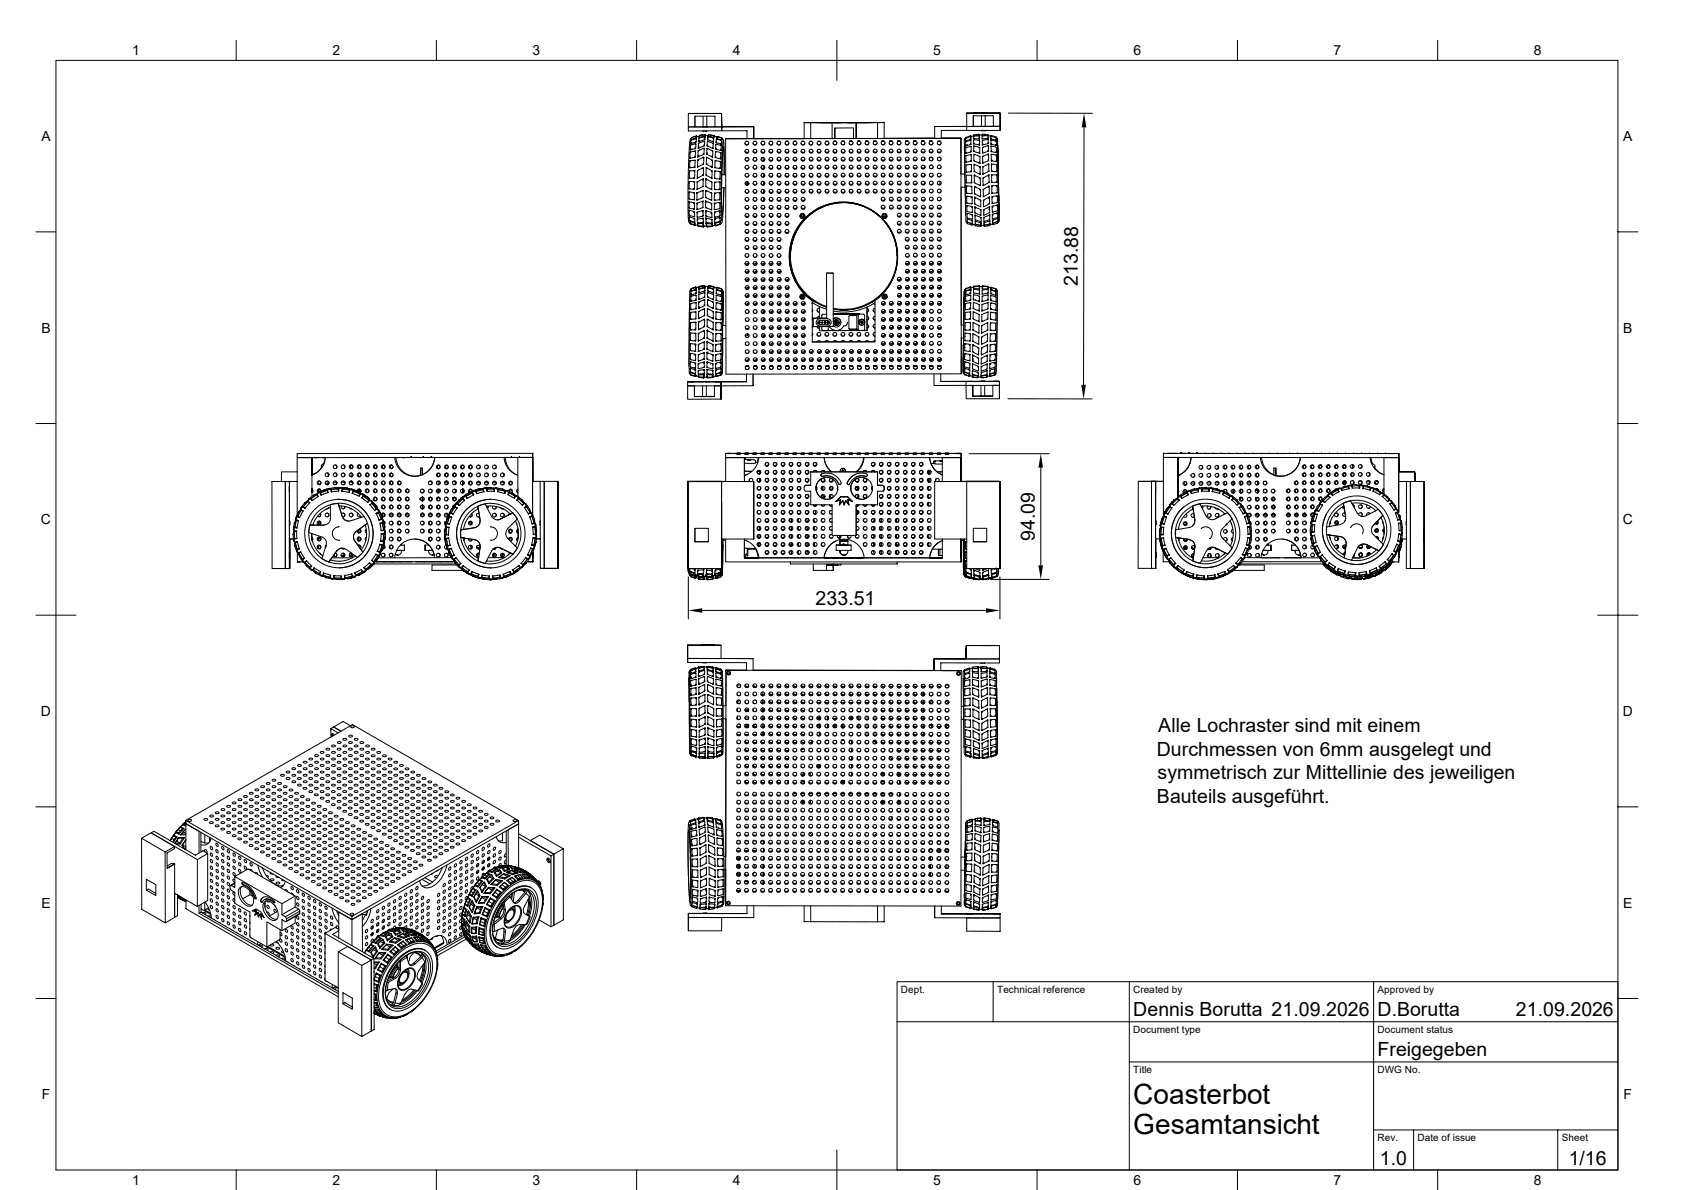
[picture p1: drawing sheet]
<svg xmlns="http://www.w3.org/2000/svg" width="420mm" height="297mm" viewBox="0 0 420 297" stroke-linecap="round" stroke-linejoin="round" font-family="sans-serif">
<defs><g id="words">
<g font-size="7">
<text x="283" y="275.5">Coasterbot</text>
<text x="283" y="283">Gesamtansicht</text>
</g>
<g font-size="4.9">
<text x="269.2" y="71.4" transform="rotate(-90 269.2 71.4)">213.88</text>
<text x="258.4" y="135" transform="rotate(-90 258.4 135)">94.09</text>
<text x="203.7" y="150.9">233.51</text>
<text x="289.2" y="182.8">Alle Lochraster sind mit einem</text>
<text x="288.8" y="188.6">Durchmessen von 6mm ausgelegt und</text>
<text x="289.1" y="194.4">symmetrisch zur Mittellinie des jeweiligen</text>
<text x="288.8" y="200.3">Bauteils ausgeführt.</text>
<text x="283" y="253.5">Dennis Borutta 21.09.2026</text>
<text x="344" y="253.5">D.Borutta</text>
<text x="378.5" y="253.5">21.09.2026</text>
<text x="344" y="263.5">Freigegeben</text>
<text x="344.5" y="290.7">1.0</text>
<text x="391.7" y="290.7">1/16</text>
</g>
<g font-size="3.5">
<text x="33" y="13.8">1</text>
<text x="83" y="13.8">2</text>
<text x="133" y="13.8">3</text>
<text x="183" y="13.8">4</text>
<text x="233" y="13.8">5</text>
<text x="283" y="13.8">6</text>
<text x="333" y="13.8">7</text>
<text x="383" y="13.8">8</text>
<text x="10.3" y="35.2">A</text>
<text x="405.3" y="35.2">A</text>
<text x="10.3" y="83.1">B</text>
<text x="405.3" y="83.1">B</text>
<text x="10.2" y="130.9">C</text>
<text x="405.2" y="130.9">C</text>
<text x="10.2" y="178.7">D</text>
<text x="405.2" y="178.7">D</text>
<text x="10.3" y="226.5">E</text>
<text x="405.3" y="226.5">E</text>
<text x="10.4" y="274.4">F</text>
<text x="405.4" y="274.4">F</text>
<text x="33" y="295.8">1</text>
<text x="83" y="295.8">2</text>
<text x="133" y="295.8">3</text>
<text x="183" y="295.8">4</text>
<text x="233" y="295.7">5</text>
<text x="283" y="295.8">6</text>
<text x="333" y="295.8">7</text>
<text x="383" y="295.8">8</text>
</g>
<g font-size="2.5">
<text x="225" y="247.8">Dept.</text>
<text x="249" y="247.8">Technical reference</text>
<text x="283" y="247.8">Created by</text>
<text x="344" y="247.8">Approved by</text>
<text x="283" y="257.9">Document type</text>
<text x="344" y="257.9">Document status</text>
<text x="283" y="267.8">Title</text>
<text x="344" y="267.8">DWG No.</text>
<text x="344" y="284.8">Rev.</text>
<text x="354" y="284.8">Date of issue</text>
<text x="390" y="284.8">Sheet</text>
</g>
</g></defs>
<g fill="none" stroke="#000" stroke-width=".25">
<path d="M14 15.1h390v276.9h-390zM59 10.1v5M109 10.1v5M159 10.1v5M209 10.1v10M259 10.1v5M309 10.1v5M359 10.1v5M171.9 28.3h8.3v.7M171.9 31.7h8.3v.9l-8.3 .1zM172.3 39.3v.1M172.3 38h.1"/>
<path d="M172.3 38v1.5M172.4 37.3h.1M172.4 37.9v.1M172.5 35.7h.1M172.6 36.2l-.2 1.2M172.6 35.6l-.1 .3M172.6 35l-.1 .8M172.6 34.5l-.3 .3-.1 1.1-.4 10.2v8l.1 1.1 .4 .4M172.6 35.6h.1M172.7 34.4l-.1 .4M172.7 34.4l1.3-.3-.1 .4-1.3 .4 .1-.3M172.7 34.5v.1"/>
<path d="M172.8 34.4h-.1M172.8 37v.1M173.4 39.1l.2 .1M173.4 37.8l.3-.1-.1 1a.63 .63 0 0 1-.2 .6 .63 .63 0 0 1-.6 .1l-.5 .1 .1-.3M173.5 36.9l.2 .2M173.5 29v2.7M173.5 28.3h3.4zM173.6 35.9h.2l-.1 .5a.65 .65 0 0 1-.7 .9l-.6 .2 .1-.3M173.6 35.3l.2 .2M173.6 37.7l-1.3 .2M173.7 37h.1M173.7 35.9l-1.2 .3"/>
<path d="M173.7 34.6a.55 .55 0 0 1 .2 .7 .55 .55 0 0 1-.6 .3l-.8 .3M173.7 34.3l.2 .2M173.7 34.6l-1.1 .4M173.9 34.3h.1M173.9 34l.1 .1-.2-.1-1.1 .4M174.2 40h.2M174.2 40v1.7M174.4 36.9v.1M174.5 37.6h-.2l-.1 1.5M174.5 35.2v.1M174.5 37.5v.1M174.5 36.7l-.1 .3"/>
<path d="M174.5 35.7l-.1 1.3M174.5 36.6v.1M174.5 38.7v.1M174.6 34.2h.1M174.6 34.5l1.4-.4a.77 .77 0 0 1-.2 .8 .77 .77 0 0 1-.8 .2l-.5 .2M174.6 35.1l-.1 .2M174.6 34l-.6 .1M174.7 34.4l-.2 .9M174.7 37.5h.1M174.8 33.8l-.2 .5M175.6 29l-.1 2.7h1.1l-.1-2.7M175.6 32.7h.9"/>
<path d="M175.6 32.7h.1M175.6 39.4l.2-.2-.1 1.1a1.02 1.02 0 0 1-.9 1.1l-.6 .3 .1-.3M175.6 38.3l.2 .2M175.6 33.7l-.9 .2M175.6 39.2v.1M175.7 37.1l.2-.1-.1 .5a.97 .97 0 0 1-.8 1.3l-.8 .4 .2-.3M175.7 37v.1M175.7 36.2l.2 .2M175.7 39.2l-1.5 .7M175.8 35.4l.2-.1-.1 .4a.8 .8 0 0 1-.8 1l-.7 .3M175.8 34.7l.2 .2M175.8 37l-1.5 .6"/>
<path d="M175.9 35.3l-1.4 .4M175.9 34.2h.1M175.9 33.8l.2 .2M176 33.7l.2 .1M176 33.7l-1.2 .1M176.1 33.7l.1 .1M176.2 33.8l-.1 .2-1.5 .3 .1-.2M176.2 33.8h.6M176.2 33.8h.1M176.4 39.2l1.5 .8M176.5 39.2v.1M176.5 32.7h.1"/>
<path d="M176.5 39.3v.1M176.6 39.4h.1M176.6 39.4l-.2-.2v.7a.92 .92 0 0 0 .4 1.3l1 .6M176.6 36.4l1.4 .7M176.6 37l1.4 .7M176.6 38.3l-.2 .2M176.6 38.4h.1M176.6 38.2v.1M176.7 34.9l1.4 .5M176.7 37v.1M176.7 37.2h.1M176.7 37.1l-.2-.1v.5a.77 .77 0 0 0 .4 1.2l1 .5"/>
<path d="M176.7 35.3l1.4 .5M176.7 36.2l-.1 .2M176.8 37.2h.1M176.8 35.3h-.2v1.1M176.8 33.9v.1M176.8 33.8l.2-.1a1.27 1.27 0 0 1 1.3 .3l-.1 .4-1.3-.4zM176.8 34.7l-.1 .2M176.9 34.1l1.2 .4M176.9 34.2h-.2v.7M177 33.9l-.2 .1M177.3 33.7l.9 .1M177.7 34.2h.1"/>
<path d="M177.8 38.9l.1 .3M177.8 37.7h.2l-.1 1.5M177.8 40h.1M177.9 36.7l.1 .4M177.9 37.6v.1M177.9 39.2h.1M178 35.8h.1l-.1 1.3M178 35.1l.1 .3M178 37h.1M178.1 34.5l.1 .1-.1 .8M178.1 34.1l.1 .3M178.1 35.3v.1"/>
<path d="M178.2 33.8l.2 .2M178.2 34.3h.1M178.3 34h.1M178.4 34l.6 .2M178.5 31.7v-2.7h-5v2.7h-1.6v-3.4h8.3v3.4M178.7 37.8l1.3 .3M178.8 39.2l-.2 .2M178.8 37.8h-.2v1a.45 .45 0 0 0 0 .5 .45 .45 0 0 0 .5 .2l.8 .2M178.9 36l.7 .2a.44 .44 0 0 1 .5 .2 .44 .44 0 0 1-.1 .6v.5M178.9 37l-.3 .2M178.9 36l-.2 .1v.7a.45 .45 0 0 0 .1 .5 .45 .45 0 0 0 .5 .1l.7 .2M179 35.4l-.2 .2"/>
<path d="M179 34.1v.1M179 34.7l1.1 .4M179.1 34.8h-.2v.2a.62 .62 0 0 0 .1 .6 .62 .62 0 0 0 .6 .2l.5 .2-.1-.3M179.1 34.4l-.2 .1M179.2 34.1l-.2 .1M179.2 34.1l1 .3M179.2 34v.1M179.9 39.5v.2M179.9 37.3l.1 .3M179.9 38.1h.1M180 37.3v.1M180 37.4v.1"/>
<path d="M180 38.1h-.1M180 38.1l-.1 1.5M180.1 35.1h.1l-.1 .9M180.1 35.8h.1M180.1 34.8l.1 .2M180.2 29v2.7M180.2 29v2.6M180.2 34.4l.1 .2M180.2 34.4l.2 .3M180.2 34.9v.1M180.2 31.6h8v3M180.3 34.7v-.2a1.04 1.04 0 0 0-1.4-.2v.2l1.3 .5"/>
<path d="M180.3 34.7l.3 .2 .2 .7v8M180.3 34.7l-.1 .3M180.3 34.6v.1M180.4 36.7h.2M180.6 37.5l-.4 8.4 .1 7.1M180.6 35.4l-.5 9.2 .1 10.4M181.2 34.6h5.3v-2h-6.3v-.9l8-.1v3M181.2 34.6l58.7-.1 .1 58.8-58.7 .1zM181.2 34.6h.1M185.9 34.5v.1M186 35.7a.47 .47 0 0 0 .5 .5 .47 .47 0 0 0 .4-.5M186 37.7a.47 .47 0 0 0 .5 .5 .47 .47 0 0 0 .4-.5"/>
<path d="M186.1 39.8a.47 .47 0 0 0 .4 .4 .47 .47 0 0 0 .5-.4M186.1 38.1l.4-.1 .3 .1M186.1 39.4h.8M186.3 35.3h.2M186.4 35.3h.1M186.5 35.2l.2 .1h-.5M188 35.7a.47 .47 0 0 0 .5 .5 .47 .47 0 0 0 .5-.5M188 37.7a.47 .47 0 0 0 .5 .5 .47 .47 0 0 0 .5-.5M188 39.8a.47 .47 0 0 0 .5 .4 .47 .47 0 0 0 .5-.4M188.1 38.1l.4-.1 .3 .1M188.1 39.4h.7M188.4 35.3h.2"/>
<path d="M188.7 35.3h-.4h.5M190 35.7a.47 .47 0 0 0 .5 .5 .47 .47 0 0 0 .5-.5M190 37.7a.47 .47 0 0 0 .5 .5 .47 .47 0 0 0 .5-.5M190 39.8a.47 .47 0 0 0 .5 .4 .47 .47 0 0 0 .5-.4M190.2 38.1l.3-.1 .3 .1M190.2 39.4h.3l.1 .6M190.2 35.3h.6M190.4 35.3h.2M192 35.7a.47 .47 0 0 0 .5 .5 .47 .47 0 0 0 .5-.5M192 37.7a.47 .47 0 0 0 .5 .5 .47 .47 0 0 0 .5-.5M192 39.8a.47 .47 0 0 0 .5 .4 .47 .47 0 0 0 .5-.4M192.2 38.1l.3-.1 .3 .1"/>
<path d="M192.2 35.3h.5M192.4 35.3h.2M194 35.7a.47 .47 0 0 0 .5 .5 .47 .47 0 0 0 .4-.5M194.1 37.7a.47 .47 0 0 0 .4 .5 .47 .47 0 0 0 .5-.5M194.1 39.7a.47 .47 0 0 0 .4 .5 .47 .47 0 0 0 .5-.5M194.1 38.1l.4-.1 .3 .1M194.2 35.3h.6M194.4 35.3h.2M196 35.7a.47 .47 0 0 0 .5 .5 .47 .47 0 0 0 .5-.5M196 37.7a.47 .47 0 0 0 .5 .5 .47 .47 0 0 0 .5-.5M196 39.7a.47 .47 0 0 0 .5 .5 .47 .47 0 0 0 .5-.5M196.1 38.1l.4-.1 .3 .1"/>
<path d="M196.2 35.3h.6M196.3 35.3h.4M196.4 35.2h.2M198 35.7a.47 .47 0 0 0 .5 .5 .47 .47 0 0 0 .5-.5M198 37.7a.47 .47 0 0 0 .5 .5 .47 .47 0 0 0 .5-.5M198 39.7a.47 .47 0 0 0 .5 .5 .47 .47 0 0 0 .5-.5M198.2 38.1l.3-.1 .3 .1M198.2 35.3h.5M198.2 35.3h.6M198.4 35.2h.2M200 35.7a.47 .47 0 0 0 .5 .5 .47 .47 0 0 0 .5-.5M200 37.7a.47 .47 0 0 0 .5 .5 .47 .47 0 0 0 .5-.5"/>
<path d="M200 39.7a.47 .47 0 0 0 .5 .5 .47 .47 0 0 0 .5-.5M200.2 38.1l.3-.1 .3 .1M200.2 35.3h.5M200.3 35.3h.4M200.4 35.2h.2M200.8 30.6v4h-12.6M202 35.7a.47 .47 0 0 0 .5 .5 .47 .47 0 0 0 .4-.5M202.1 37.7a.47 .47 0 0 0 .4 .5 .47 .47 0 0 0 .5-.5M202.1 39.7a.47 .47 0 0 0 .4 .5 .47 .47 0 0 0 .5-.5M202.1 38.1l.4-.1 .3 .1M202.2 35.3h.6M202.3 35.3h.4"/>
<path d="M202.4 30.6h-1.6h20h-1.7M202.4 30.6v4M202.4 35.2v.1M202.4 30.6h5.4M203.7 30.6h5.5zM204 35.7a.47 .47 0 0 0 .5 .5 .47 .47 0 0 0 .5-.5M204 37.7a.47 .47 0 0 0 .5 .5 .47 .47 0 0 0 .5-.5M204 39.7a.47 .47 0 0 0 .5 .5 .47 .47 0 0 0 .5-.5M204.1 38.1l.4-.1 .3 .1M204.2 35.3h.6M204.3 35.3h.5M204.9 30.6h5.2z"/>
<path d="M206 35.7a.47 .47 0 0 0 .5 .5 .47 .47 0 0 0 .5-.5M206 37.7a.47 .47 0 0 0 .5 .5 .47 .47 0 0 0 .5-.5M206 39.7a.47 .47 0 0 0 .5 .5 .47 .47 0 0 0 .5-.5M206.2 38.1l.3-.1 .3 .1M206.2 35.3h.6zM207.8 30.6h11.3M207.8 30.6v4M208 35.7a.47 .47 0 0 0 .5 .5 .47 .47 0 0 0 .5-.5M208 37.7a.47 .47 0 0 0 .5 .5 .47 .47 0 0 0 .5-.5M208 39.7a.47 .47 0 0 0 .5 .5 .47 .47 0 0 0 .5-.5M208.2 38.1l.3-.1 .3 .1M208.2 35.3h.5z"/>
<path d="M208.4 32v2.6v-2.6l4.7-.1v2.7M208.4 35.2v.1M208.7 30.6h4.2zM208.7 35.3h.1M209.8 30.6h.1M209.9 30.6h.1M210 35.7a.47 .47 0 0 0 .5 .5 .47 .47 0 0 0 .4-.5M210.1 37.7a.47 .47 0 0 0 .4 .5 .47 .47 0 0 0 .5-.5M210.1 39.7a.47 .47 0 0 0 .4 .5 .47 .47 0 0 0 .5-.5M210.1 38.1l.4-.1 .3 .1M210.2 35.3h.6M210.3 35.3h.4z"/>
<path d="M211.5 30.6h5.2zM211.7 30.6h.1M211.8 30.6h.1M212 35.7a.47 .47 0 0 0 .5 .5 .47 .47 0 0 0 .5-.5M212 37.7a.47 .47 0 0 0 .5 .5 .47 .47 0 0 0 .5-.5M212 39.7a.47 .47 0 0 0 .5 .5 .47 .47 0 0 0 .5-.5M212.1 38.1l.4-.1 .3 .1M212.3 35.3h.3zM212.3 35.3h.4M212.3 35.3h.5M212.4 30.6h5.4zM213.8 30.6v4"/>
<path d="M214 35.7a.47 .47 0 0 0 .5 .5 .47 .47 0 0 0 .5-.5M214 37.7a.47 .47 0 0 0 .5 .5 .47 .47 0 0 0 .5-.5M214 39.7a.47 .47 0 0 0 .5 .5 .47 .47 0 0 0 .5-.5M214.2 38l.3-.1 .3 .2M214.2 35.3h.3zM214.2 35.3h.3M214.2 35.3h.6zM216 35.7a.47 .47 0 0 0 .5 .5 .47 .47 0 0 0 .5-.5M216 37.7a.47 .47 0 0 0 .5 .4 .47 .47 0 0 0 .5-.4M216 39.7a.47 .47 0 0 0 .5 .5 .47 .47 0 0 0 .5-.5M216.2 38l.3-.1 .3 .2M216.2 35.3h.3z"/>
<path d="M216.5 35.3h-.3h.5M218.1 35.7a.47 .47 0 0 0 .4 .5 .47 .47 0 0 0 .5-.5M218.1 37.7a.47 .47 0 0 0 .4 .4 .47 .47 0 0 0 .5-.4M218.1 39.7a.47 .47 0 0 0 .4 .5 .47 .47 0 0 0 .5-.5M218.1 38l.4-.1 .3 .2M218.2 35.3h.3zM218.3 35.3h.2zM218.5 35.3h-.3h.6M219.1 30.6v3.9M220 35.7a.47 .47 0 0 0 .5 .5 .47 .47 0 0 0 .5-.5M220 37.7a.47 .47 0 0 0 .5 .4 .47 .47 0 0 0 .5-.4M220 39.7a.47 .47 0 0 0 .5 .5 .47 .47 0 0 0 .5-.5"/>
<path d="M220.1 38l.4-.1 .3 .2M220.3 35.3h.3zM220.3 35.3h.5h-.4M220.8 30.6v3.9h12.6v-2.9h8M222 35.7a.47 .47 0 0 0 .5 .5 .47 .47 0 0 0 .5-.5M222 37.7a.47 .47 0 0 0 .5 .4 .47 .47 0 0 0 .5-.4M222 39.7a.47 .47 0 0 0 .5 .5 .47 .47 0 0 0 .5-.5M222.2 38l.3-.1 .3 .2M222.2 35.3h.3zM222.3 35.3h.5M222.4 35.2h.2M224 35.7a.47 .47 0 0 0 .5 .5 .47 .47 0 0 0 .5-.5"/>
<path d="M224 37.7a.47 .47 0 0 0 .5 .4 .47 .47 0 0 0 .5-.4M224 39.7a.47 .47 0 0 0 .5 .4 .47 .47 0 0 0 .5-.4M224.2 38l.3-.1 .3 .2M224.2 35.3h.3zM224.2 35.3h.5M224.3 35.3h.2zM224.3 35.2h.4M226.1 35.7a.47 .47 0 0 0 .4 .5 .47 .47 0 0 0 .5-.5M226.1 37.7a.47 .47 0 0 0 .4 .4 .47 .47 0 0 0 .5-.4M226.1 39.7a.47 .47 0 0 0 .4 .4 .47 .47 0 0 0 .5-.4M226.1 38l.4-.1 .3 .2M226.2 35.3h.3z"/>
<path d="M226.2 35.3h.6M226.3 35.2h.4M226.3 35.2h.2zM226.3 35.3h.2zM228 35.7a.47 .47 0 0 0 .5 .5 .47 .47 0 0 0 .5-.5M228 37.7a.47 .47 0 0 0 .5 .4 .47 .47 0 0 0 .5-.4M228 39.7a.47 .47 0 0 0 .5 .4 .47 .47 0 0 0 .5-.4M228.1 38l.4-.1 .3 .2M228.3 35.2h.3zM228.3 35.3l.3-.1zM228.3 35.3h.3zM228.3 35.3h.5"/>
<path d="M228.3 35.2h.4M230 35.7a.47 .47 0 0 0 .5 .5 .47 .47 0 0 0 .5-.5M230 37.7a.47 .47 0 0 0 .5 .4 .47 .47 0 0 0 .5-.4M230 39.7a.47 .47 0 0 0 .5 .4 .47 .47 0 0 0 .5-.4M230.2 38l.3-.1 .3 .2M230.3 35.2h.2zM230.3 35.3h.2zM230.3 35.2l.5 .1M230.3 35.2h.5M230.9 39.4l-.1 .6M232 35.7a.47 .47 0 0 0 .5 .5 .47 .47 0 0 0 .5-.5M232 37.7a.47 .47 0 0 0 .5 .4 .47 .47 0 0 0 .5-.4"/>
<path d="M232 39.7a.47 .47 0 0 0 .5 .4 .47 .47 0 0 0 .5-.4M232.1 35.4v.5M232.1 39.4h.8M232.2 38l.3-.1 .3 .2M232.2 35.2h.3zM232.2 35.3h.3zM232.3 35.2h.2zM232.4 35.2h.2M232.7 35.2h-.5l.5 .1M233.4 31.5h8M234.1 35.7a.47 .47 0 0 0 .4 .5 .47 .47 0 0 0 .5-.5M234.1 37.7a.47 .47 0 0 0 .4 .4 .47 .47 0 0 0 .5-.4"/>
<path d="M234.1 39.7a.47 .47 0 0 0 .4 .4 .47 .47 0 0 0 .5-.4M234.1 38l.4-.1 .3 .2M234.1 39.3h.8M234.2 35.2h.6zM235 32.6v1.9zM239.9 34.5h-4.9h4.9v8.9h1M239.9 34.5l-58.7 .1M239.9 34.5v3.7M240.8 36.5l.3 17.1M241 34.5l-.2 .3v1.2l.3 17.7 .1 1.6 .3 .3M241.1 35.1h.1M241.1 34.6v.6"/>
<path d="M241.2 34.3l-.1 .3M241.2 36.9h.1M241.2 38.8l.1 .1M241.2 34.3l-.1 .2M241.2 36.9v1.3M241.2 38.8v1.7M241.2 34.2v.1M241.2 38.1h.1M241.2 34.5l-.1 .1M241.2 35.4l-.1 .9M241.4 31.6l8.3-.1v1.1h-14.7M241.4 36.1v.1"/>
<path d="M241.4 28.2h8.3v3.3h-1.7v-2.6h-5M241.4 28.2h8.3v4.4M241.4 28.2v4.4M241.6 36v.1M242.2 34.2l.2 .2a.42 .42 0 0 1 0 .4 .42 .42 0 0 1-.5 .1l-.8 .3 .1-.2M242.2 35.1h.2a.9 .9 0 0 1-.1 .9 .9 .9 0 0 1-.8 .4l-.4 .1 .1-.3M242.2 34.6l.2 .2M242.2 35.9l.2 .2M242.2 33.9l.2 .1M242.2 33.9h.1M242.3 36.6h.2v.4a.82 .82 0 0 1-.1 .9 .82 .82 0 0 1-.9 .3l-.3 .1 .1-.3M242.3 37.7l.2 .2"/>
<path d="M242.3 34.1l-1.3 .5M242.3 38.7l.2-.1v.6a.84 .84 0 0 1 0 .9 .84 .84 0 0 1-.9 .3l-.4 .1 .1-.2M242.3 35l-1.1 .4M242.4 36.5l-1.2 .4M242.4 34l-.1 .1M242.4 38.6l-1.2 .2M242.4 34h.1M243 31.5l-1.6 .1M243 31.5v-2.6v2.7M243 28.2h.1M243 28.2h3.4M243 31.5h2.1"/>
<path d="M243.1 34.6l1.5 .1M243.1 34.9h.1M243.1 36.4h.1M243.1 34.9v1M243.1 36.4l.1 1.4M243.2 37.8l1.4 .5M243.2 38.5l.1 .1M243.2 34h1.2M243.2 34.9l1.3 .2M243.2 36.4l1.4 .4M243.2 33.7l-.1 .3 1.5-.1M243.2 33.6l-.1 .3-.7 .2-.2-.1-1 .3"/>
<path d="M243.2 34.4l-.1 .2M243.2 34l-.1 .6M243.2 35.7l-.1 .2 1.5 .3M243.3 37.6l-.1 .2M243.6 33.7h.1M243.9 33.6l-.7 .1M243.9 33.5v.1M244.4 33.5l.2 .1v.3M244.4 34h.2v.7M244.4 33.7l.2 .2M244.4 34.5l.2 .2M244.4 33.5l-.5 .1"/>
<path d="M244.4 33.5v.1M244.4 35.1h.2v1.1M244.4 35.9l.2 .3M244.5 36.8h.1v1.5M244.5 38l.1 .3M244.5 36.7v.1M244.5 39.1l.2-.1v1.8M244.6 33.7h.7M244.6 39l-1.4-.5v1.6M245.1 31.5h-.2h1.2h-.1M245.1 32.6h.9M245.1 28.9v2.6"/>
<path d="M245.2 33.7v.1l1.6 .1M245.2 33.6v.1M245.3 34l.9-.1a.45 .45 0 0 1 .6 0 .45 .45 0 0 1 0 .6l-1.6 .2zM245.3 38.2h.1M245.4 39v1.8l1.4-.7M245.4 39h.1M245.4 33.7l-.2 .1M245.4 35.1h-.1v.4a.39 .39 0 0 0 0 .6 .39 .39 0 0 0 .5 0l1-.2M245.4 34.5l-.2 .2M245.4 35.9l-.1 .3M245.4 36.7v.1M245.5 36.8h-.2v1.5l1.5-.5-.1-.3"/>
<path d="M245.5 37.9l-.2 .4M246 33.5h-.6l-.2 .2M246 33.6l.6 .1M246 31.5h2M246 28.9v2.6M246.6 33.6l.2 .3M246.6 33.7l.2 .2M246.6 34.3l.2 .2M246.6 35.6l.2 .3M246.6 34.8h.2v1.1M246.7 36.4h.1v1.3M246.7 39.9l.1 .2"/>
<path d="M246.7 38.7v.1M246.7 34.8l-1.3 .3M246.8 36.4l-1.4 .4M246.8 33.8l.6 .2M246.8 34.5h.1M246.8 35.8h.1M246.8 37.7h.1M246.8 38.4v1.7M246.8 38.4l-1.4 .6M246.8 38.4l-.1 .1M247.4 34.7l1.4 .4-.1-.3M247.4 34l.1-.1 .7 .1 .5 .2 .1 .2"/>
<path d="M247.4 34h.1M247.4 36l1.4 .3-.1-.2M247.5 37.8l1.3 .3-.1-.3M247.5 38.5v1.7M247.5 38.5l.2 .1M247.5 36.4l.5 .1a.67 .67 0 0 1 .8 .9v.7M247.5 38.5l1.3 .2M247.6 34l.5 .2a.55 .55 0 0 1 .6 .2 .55 .55 0 0 1 .1 .6M247.6 34.9l1.1 .4M247.6 33.8l-.2 .2M247.6 34l-.2 .1v.6M247.6 35h-.2v1"/>
<path d="M247.6 34.5l-.2 .2M247.6 36.5h-.2l.1 1.3M247.6 35.8l-.2 .2M247.6 38.5v.1M247.7 37.6l-.2 .2M247.7 40l-.2 .2M248.7 34.2l.1 .2M248.7 35.3l.1 1M248.7 34.8h.1M248.7 36.7h.1M248.7 38.8l.1-.1 .1 1.6M248.7 36v.1"/>
<path d="M248.8 34.4l.1 .1M248.8 34.4h.1M248.8 38.7v.1M248.8 38h.1M248.9 34.4l.2 .4v1.5M249 34.7l.5 20.4M249.1 36.3l.4 17.2zM249.1 37l.3 15.8M251.8 28.2l21 .1M270.7 31.8l-.1 64.3M9 57.9h5M172.1 50.4l.1 1.5"/>
<path d="M172.1 52.5v1.2M172.1 51.9l1.2 .3M172.1 47.9v1.1a.57 .57 0 0 0 .1 .7 .57 .57 0 0 0 .6 .1l.6 .1M172.1 50.4v.1M172.1 52.5v.1M172.1 45.3h1.3M172.1 54.2a.78 .78 0 0 0 .1 .8 .78 .78 0 0 0 .7 .3l.5 .2M172.1 53.7l.1 .1M172.1 45.3l.1 .2M172.1 53.8l1.2 .3M172.1 45.3v1.1a.64 .64 0 0 0 .2 .8 .64 .64 0 0 0 .8 0h.3M172.1 54.2v.1"/>
<path d="M172.2 52.7l-.1-.2 1.3 .3M172.2 50.6l-.1-.3 1.3 .3M172.2 49.6l-.1 .1M172.2 47l-.1 .2M172.2 42.6l.1 .2M172.2 42.6l-.1 1.9M172.2 51.9h.1M172.2 54.4l-.1-.2a.59 .59 0 0 1 .9 .2l.4 .1M172.2 55.2a.63 .63 0 0 0 .8 .8l.4 .1M172.2 44.3l-.1 .2M172.3 40.1v.1M172.3 40.1l-.1 1.8"/>
<path d="M172.3 55.5l-.1-.3 1.3 .5M172.3 55.7l.1 .1M172.3 41.7l-.1 .2M172.3 55.8h.1M172.4 55.8l1 .4M172.4 55.8h.1M173.2 47.1l.2 .1M173.2 44.3l.2 .2M173.2 52.1v.1M173.3 41.6l.2 .2M173.4 52.8v1.3h-.2M173.4 50.6v1.6l-.2-.1"/>
<path d="M173.4 48.1v1.8l-.2-.2M173.4 48.1l-1.3-.2 .1 .2M173.4 52.8l-.2 .2M173.4 50.6l-.2 .2M173.4 48.1l-.2 .2M173.4 56.2h.1M173.4 54.5l.1 .9h-.2M173.4 45.3v1.9M173.4 54.5l-.1 .2M173.4 45.3l-.2 .2M173.5 42.6v1.2a.58 .58 0 0 1-.2 .6 .58 .58 0 0 1-.7 .1h-.5M173.5 42.6l-.2 .1"/>
<path d="M173.5 42.6h-1.3M173.5 55.7l.1 .4h-.2M173.5 55.7l-.2 .1M173.5 40l-1.2 .1M173.6 40l-.1 1.1a.58 .58 0 0 1-.1 .7 .58 .58 0 0 1-.7 0l-.5 .1M173.6 40l-.2 .1M173.6 56.1h.1M173.6 56.1l-.2 .1M173.6 56.1l.6 .2M173.7 56.1l-.3 .1M174 50.7l1.6-.5-.1 1.6h-.2M174 48.1l1.6-.6-.1 1.8"/>
<path d="M174 50.7l.2 .2M174 50.7v1.6l.2-.1M174 48.1l.2 .2M174 48.1v1.8M174 48.1v.1M174 49.9h.1M174 50.7v.1M174.1 53l1.5-.5v1.4h-.2M174.1 53l.1 .2M174.1 53v1.2h.1M174.1 45.4l.1 .1M174.1 45.4v1.8"/>
<path d="M174.1 47.2h.1M174.1 53h.1M174.1 54.7l.9-.1a.37 .37 0 0 1 .6-.1 .37 .37 0 0 1 0 .6v.3l-.2 .1M174.1 54.7l.1 .2M174.1 54.7v.8l.2 .1M174.1 52.2h.1M174.1 54.7h.1M174.2 55.8h1.3a.31 .31 0 0 1 .2 .3 .31 .31 0 0 1-.2 .3M174.2 55.8l.1 .2M174.2 49.7l-.2 .2M174.2 42.6h.1M174.2 55.8v.5"/>
<path d="M174.2 42.6l-.1 1.8M174.2 41.6v.1M174.2 47l-.1 .2M174.2 55.8v.1M174.2 56.3l.2 .2M174.2 56.3l1.4 .1M174.3 56.4l.1 .1M174.4 56.5l1.2 .1M174.4 56.4v.1M175.3 49.3h.2M175.4 46.5l.2 .1M175.4 53.1v.1"/>
<path d="M175.4 43.6l.2 .1M175.4 51.8h.1M175.5 42.1l.1-.3v1.2a1.02 1.02 0 0 1-.9 1.2l-.6 .3 .1-.3M175.5 56.3v.1M175.5 40.8l.2 .2M175.5 55.5l-1.3 .1M175.5 53.9l-1.4 .3M175.5 51.8l-1.4 .5M175.5 49.3l-1.5 .6M175.5 56.2v.1M175.6 56.4l.2 .1M175.6 52.5l-.2 .3"/>
<path d="M175.6 50.2l-.3 .3M175.6 47.5l-.2 .3M175.6 46.6l-1.5 .6M175.6 44.7v1.9M175.6 54.4l-.2 .3M175.6 44.7l-.2 .2M175.6 44.7l-1.5 .7M175.6 56.6h.1M175.6 55.8l-.1 .2M175.6 41.8l-1.4 .8M175.7 56.4l-.1 .2M175.7 56.4v.1"/>
<path d="M175.8 56.5a.49 .49 0 0 1 .7 .1h.1M175.8 56.5l-.2 .1M175.8 56.5h.1M176.2 50.2l1.5 .6M176.2 50.2v1.6h.2M176.2 50.2l.2 .3M176.2 54.4l1.6 .3-.2 .2M176.2 52.5l1.5 .5-.1 .2M176.2 52.5v1.4h.2M176.2 47.5l1.5 .7M176.2 47.5v1.8h.2M176.2 54.4l.2 .3"/>
<path d="M176.2 54.4l.1 1 .1 .1M176.2 52.5l.2 .4M176.2 47.5l.2 .3M176.2 51.9l1.5 .5M176.2 46.6l1.5 .7M176.2 46.5v.1M176.2 54.4h.1M176.3 44.7l-.1 1.9M176.3 44.7l.1 .2M176.3 53.9l1.4 .4M176.3 44.7l1.5 .7M176.3 44.6v.1"/>
<path d="M176.3 41.9v1.1a.81 .81 0 0 0 .7 1.1l.8 .4M176.3 55.8l1.5 .1M176.3 55.8l.1 .5 .2 .3M176.3 55.8l.2 .2M176.3 41.9l.2 .2M176.3 41.9l1.5 .8M176.3 46.5h.1M176.3 47.6v.1M176.4 43.6h.1M176.4 44.7v.1M176.4 51.8h.1M176.4 46.5l-.2 .1"/>
<path d="M176.4 55.5l1.3 .2M176.4 52.8h.1M176.4 53v.1M176.4 43.6l-.1 .1M176.4 42h.1M176.5 40.8v.1M176.5 40.8l-.1 .2M177.5 49.8l.2 .2M177.5 53.2h.1M177.6 53.2h.1M177.6 47.1l.1 .2M177.6 44.2l.2 .3"/>
<path d="M177.7 53l.1 1.3-.2-.1M177.7 50.8l-.1 .2M177.7 50.8v1.6l-.2-.2M177.7 48.2l-.1 .1M177.7 41.4l.1 .4M177.7 48.2v1.8l-1.5-.7M177.7 47.3h.1M177.8 54.8v.9h-.1M177.8 45.4l-.2 .2M177.8 45.5l-.1 1.8M177.8 44.5h.1M177.8 42.7h-.1"/>
<path d="M177.8 56.5l-1.2 .1M177.8 42.7v1.8M177.8 55.9l-.1 .2M177.8 55.9v.5h-1.3M177.9 40h-.1M177.9 40l-.1 1.8M178 56.3l-.2 .2M178.4 50.7l.2 .2M178.4 51.9h.1M178.4 49.6h.1M178.4 52.9l.2 .2M178.4 48.2l.2 .2"/>
<path d="M178.4 45.5l.2 .1M178.4 47.3h1.3M178.4 50.7h.1M178.4 54.6l.2 .2M178.5 42.7l-.1 1.3a.44 .44 0 0 0 .1 .6 .44 .44 0 0 0 .6 0l.6 .1M178.5 42.7l.2 .1M178.5 42.7l1.3 .1M178.5 53h.1M178.5 41.8h.1M178.5 55.8l.2 .1M178.5 42.7h.1M178.6 40.1l-.1 1.1a.51 .51 0 0 0 0 .6 .51 .51 0 0 0 .7 .2l.6 .1-.1-.3"/>
<path d="M178.6 47.2l-.2 .1M178.6 40.1l.1 .1M178.6 40.1h.1M178.6 53.5h.1M178.6 44.4l-.2 .2M178.6 40.1l1.3 .2M178.7 41.7l-.2 .2M178.8 56.3h-.1a.43 .43 0 0 0-.7 0M179.6 52.8l.1-.2-.6 .2a.69 .69 0 0 0-.7 .3 .69 .69 0 0 0 0 .7v.4l.2-.1M179.6 50.7h.1M179.6 50.8l.1-.3-1 .2a.41 .41 0 0 0-.3 .6v1l.2-.1M179.6 49.8l.1 .1"/>
<path d="M179.6 47.2l.1 .1M179.7 52.8h.1M179.7 50.7h.1M179.7 48.3h.1M179.7 45.6v-.2h-.8a.46 .46 0 0 0-.5 .2 .46 .46 0 0 0 0 .5v1.2M179.7 44.5v.2M179.7 45.6h.1M179.7 48l-.8 .1a.46 .46 0 0 0-.5 .2 .46 .46 0 0 0 0 .6v1.1l.2-.1M179.7 48l-.1 .3M179.7 53.9l-1.2 .3M179.7 52.1l-1.3 .2M179.7 49.9l-1.3 .1"/>
<path d="M179.7 50.5v.1M179.7 54.4v.1M179.7 42.9h.1M179.7 54.5h.1M179.7 55.6l.1-.3-1.3 .5v.2l.2 .3 1.1-.4M179.7 52.7v1.2M179.7 50.5l-.1 1.5M179.7 48.1v1.8M179.7 52.7h.1M179.8 54.2l-.3 .2a.8 .8 0 0 0-.9 .2 .8 .8 0 0 0-.1 .9h.1M179.8 54.3v.9l-1.2 .3M179.8 54.2l-.1 .3"/>
<path d="M179.8 45.5l-.1 1.8M179.8 54.3v.1M179.8 42.8l-.1 .1M179.8 56l-1.2 .3M179.8 55.4l.1 .4M179.8 42.8l-.1 1.9M179.8 40.3h.1M179.9 55.8l-.1 .1M179.9 55.8l-.1 .2M179.9 40.3l-.1 .1M179.9 40.3l-.1 1.7M180 55.8l-.1 .2"/>
<path d="M180.1 53.8h.2M180.2 46.9h1M180.3 43.6h.9M180.8 46.9l-.4 7.8-.1 .8-.4 .3M180.8 43.6v-5.9l-.2-1-.4 7.6a54.8 54.8 0 0 0 .1 9.5l.4-6.9M186.1 41.7a.47 .47 0 0 0 .4 .5 .47 .47 0 0 0 .5-.5M186.1 43.7a.47 .47 0 0 0 .4 .5 .47 .47 0 0 0 .5-.5M186.1 45.8a.47 .47 0 0 0 .4 .4 .47 .47 0 0 0 .5-.4M186.1 47.8a.47 .47 0 0 0 .4 .4 .47 .47 0 0 0 .5-.4M186.1 49.7a.47 .47 0 0 0 .4 .5 .47 .47 0 0 0 .5-.5M186.1 51.7a.47 .47 0 0 0 .4 .5 .47 .47 0 0 0 .5-.5M186.1 53.8a.47 .47 0 0 0 .4 .4 .47 .47 0 0 0 .5-.4"/>
<path d="M186.1 55.8a.47 .47 0 0 0 .4 .4 .47 .47 0 0 0 .5-.4M186.1 57.7a.47 .47 0 0 0 .4 .5 .47 .47 0 0 0 .5-.5M186.1 59.7a.47 .47 0 0 0 .4 .5 .47 .47 0 0 0 .5-.5M186.2 52.1l.3-.1 .3 .2M186.2 54.1l.3-.1 .3 .1M186.2 56.1l.3-.1 .3 .2M186.2 58.1l.3-.1 .3 .2M186.3 41.3h.4M186.4 49.3h.3M186.5 46.2l.1-.9v.9M186.6 45.3v.8zM188 41.7a.47 .47 0 0 0 .5 .5 .47 .47 0 0 0 .5-.5"/>
<path d="M188 43.7a.47 .47 0 0 0 .5 .5 .47 .47 0 0 0 .5-.5M188 45.7a.47 .47 0 0 0 .5 .5 .47 .47 0 0 0 .5-.5M188 47.8a.47 .47 0 0 0 .5 .4 .47 .47 0 0 0 .5-.4M188 49.7a.47 .47 0 0 0 .5 .5 .47 .47 0 0 0 .5-.5M188 51.7a.47 .47 0 0 0 .5 .5 .47 .47 0 0 0 .5-.5M188 53.8a.47 .47 0 0 0 .5 .4 .47 .47 0 0 0 .5-.4M188 55.8a.47 .47 0 0 0 .5 .4 .47 .47 0 0 0 .5-.4M188 57.7a.47 .47 0 0 0 .5 .5 .47 .47 0 0 0 .5-.5M188 59.7a.47 .47 0 0 0 .5 .5 .47 .47 0 0 0 .5-.5M188.2 52.1l.3-.1 .3 .2M188.2 54.1l.3-.1 .3 .1M188.2 56.1l.3-.1 .3 .2"/>
<path d="M188.2 58.1l.3-.1 .3 .2M188.3 49.3h.5M188.4 41.2h.2M190 41.7a.47 .47 0 0 0 .5 .5 .47 .47 0 0 0 .5-.5M190 43.7a.47 .47 0 0 0 .5 .5 .47 .47 0 0 0 .5-.5M190 45.7a.47 .47 0 0 0 .5 .5 .47 .47 0 0 0 .5-.5M190 47.8a.47 .47 0 0 0 .5 .4 .47 .47 0 0 0 .5-.4M190 49.7a.47 .47 0 0 0 .5 .5 .47 .47 0 0 0 .5-.5M190 51.7a.47 .47 0 0 0 .5 .5 .47 .47 0 0 0 .5-.5M190.1 53.7a.47 .47 0 0 0 .4 .5 .47 .47 0 0 0 .5-.5M190.1 55.8a.47 .47 0 0 0 .4 .4 .47 .47 0 0 0 .5-.4M190.1 57.7a.47 .47 0 0 0 .4 .5 .47 .47 0 0 0 .5-.5"/>
<path d="M190.1 59.7a.47 .47 0 0 0 .4 .5 .47 .47 0 0 0 .5-.5M190.2 52.1l.3-.1 .3 .2M190.2 54.1l.3-.1 .3 .1M190.2 56.1l.3-.1 .3 .2M190.2 58.1l.3-.1 .3 .2M190.6 40l.2 .2M190.6 42l.2 .2M190.6 44l.2 .2M190.6 43.3v.9M190.6 40v.2M190.6 41.2v1M190.6 46l.2 .1"/>
<path d="M190.6 48l.2 .2M190.6 45.3v.9M190.6 47.2l.1 1M190.7 50.1v.1M190.7 50.1l.1 .1M190.7 49.3v.8M192 41.7a.47 .47 0 0 0 .5 .5 .47 .47 0 0 0 .5-.5M192 43.7a.47 .47 0 0 0 .5 .5 .47 .47 0 0 0 .5-.5M192.1 45.7a.47 .47 0 0 0 .4 .5 .47 .47 0 0 0 .5-.5M192.1 47.8a.47 .47 0 0 0 .4 .4 .47 .47 0 0 0 .5-.4M192.1 49.7a.47 .47 0 0 0 .4 .5 .47 .47 0 0 0 .5-.5M192.1 51.7a.47 .47 0 0 0 .4 .5 .47 .47 0 0 0 .5-.5"/>
<path d="M192.1 53.7a.47 .47 0 0 0 .4 .5 .47 .47 0 0 0 .5-.5M192.1 55.8a.47 .47 0 0 0 .4 .4 .47 .47 0 0 0 .5-.4M192.1 57.7a.47 .47 0 0 0 .4 .5 .47 .47 0 0 0 .5-.5M192.1 59.7a.47 .47 0 0 0 .4 .5 .47 .47 0 0 0 .5-.5M192.2 40h.3l.3 .1M192.2 42.1l.3-.1 .3 .2M192.2 44.1l.3-.1 .3 .2M192.2 46.1l.3-.1 .3 .1M192.2 48h.3l.3 .1M192.2 50.1l.3-.1 .3 .2M192.2 52.1l.3-.1 .3 .2M192.2 54.1l.3-.1 .3 .1"/>
<path d="M192.2 56.1l.3-.1 .3 .2M192.2 58.1l.3-.1 .3 .2M194.1 41.7a.47 .47 0 0 0 .4 .5 .47 .47 0 0 0 .5-.5M194.1 43.7a.47 .47 0 0 0 .4 .5 .47 .47 0 0 0 .5-.5M194.1 45.7a.47 .47 0 0 0 .4 .5 .47 .47 0 0 0 .5-.5M194.1 47.8a.47 .47 0 0 0 .4 .4 .47 .47 0 0 0 .5-.4M194.1 49.7a.47 .47 0 0 0 .4 .5 .47 .47 0 0 0 .5-.5M194.1 51.7a.47 .47 0 0 0 .4 .5 .47 .47 0 0 0 .5-.5M194.1 53.7a.47 .47 0 0 0 .4 .5 .47 .47 0 0 0 .5-.5M194.1 55.8a.47 .47 0 0 0 .4 .4 .47 .47 0 0 0 .5-.4M194.1 57.7a.47 .47 0 0 0 .4 .5 .47 .47 0 0 0 .5-.5M194.1 59.7a.47 .47 0 0 0 .4 .5 .47 .47 0 0 0 .5-.5"/>
<path d="M194.1 40h.4l.3 .1M194.1 42.1l.4-.1 .3 .2M194.1 44.1l.4-.1 .3 .2M194.1 46.1l.4-.1 .3 .1M194.1 48h.4l.3 .1M194.2 50.1l.3-.1 .3 .2M194.2 52.1l.3-.1 .3 .2M194.2 54.1l.3-.1 .3 .1M194.2 56h.3l.3 .1M194.2 58.1l.3-.1 .3 .2M196 41.7a.47 .47 0 0 0 .5 .5 .47 .47 0 0 0 .5-.5M196 43.7a.47 .47 0 0 0 .5 .5 .47 .47 0 0 0 .5-.5"/>
<path d="M196 45.7a.47 .47 0 0 0 .5 .5 .47 .47 0 0 0 .5-.5M196 47.7a.47 .47 0 0 0 .5 .5 .47 .47 0 0 0 .5-.5M196 49.7a.47 .47 0 0 0 .5 .5 .47 .47 0 0 0 .5-.5M196 51.7a.47 .47 0 0 0 .5 .5 .47 .47 0 0 0 .5-.5M196 53.7a.47 .47 0 0 0 .5 .5 .47 .47 0 0 0 .5-.5M196 55.7a.47 .47 0 0 0 .5 .5 .47 .47 0 0 0 .5-.5M196 57.7a.47 .47 0 0 0 .5 .5 .47 .47 0 0 0 .5-.5M196.1 40h.4l.3 .1M196.2 42.1l.3-.1 .3 .2M196.2 44.1l.3-.1 .3 .2M196.2 46.1l.3-.1 .3 .1M196.2 48h.3l.3 .1"/>
<path d="M196.2 50.1l.3-.1 .3 .2M196.2 52.1l.3-.1 .3 .2M196.2 54.1l.3-.1 .3 .1M196.2 56h.3l.3 .1M196.2 58.1l.3-.1 .3 .2M198 41.7a.47 .47 0 0 0 .5 .5 .47 .47 0 0 0 .5-.5M198 43.7a.47 .47 0 0 0 .5 .5 .47 .47 0 0 0 .5-.5M198 45.7a.47 .47 0 0 0 .5 .5 .47 .47 0 0 0 .5-.5M198 47.7a.47 .47 0 0 0 .5 .5 .47 .47 0 0 0 .5-.5M198 49.7a.47 .47 0 0 0 .5 .5 .47 .47 0 0 0 .5-.5M198.1 51.7a.47 .47 0 0 0 .4 .5 .47 .47 0 0 0 .5-.5M198.2 40h.3l.3 .1"/>
<path d="M198.2 42.1l.3-.1 .3 .2M198.2 44.1l.3-.1 .3 .2M198.2 46.1l.3-.1 .3 .1M198.2 48h.3l.3 .1M198.2 50.1l.3-.1 .3 .2M198.2 52.1l.3-.1 .3 .2M198.2 58.8h.1zM198.4 58.7h.1M199.7 53.9a.64 .64 0 0 0 .7 .6 .64 .64 0 0 0 .6-.6M199.9 53.9a.47 .47 0 0 0 .5 .5 .47 .47 0 0 0 .4-.5M200 41.7a.47 .47 0 0 0 .5 .5 .47 .47 0 0 0 .5-.5M200 43.7a.47 .47 0 0 0 .5 .5 .47 .47 0 0 0 .5-.5"/>
<path d="M200.1 53.9l.3 .3 .3-.3M200.1 45.7a.47 .47 0 0 0 .4 .5 .47 .47 0 0 0 .5-.5M200.1 47.7a.47 .47 0 0 0 .4 .5 .47 .47 0 0 0 .5-.5M200.1 49.7a.47 .47 0 0 0 .4 .5 .47 .47 0 0 0 .5-.5M200.1 51.7a.47 .47 0 0 0 .4 .5 .47 .47 0 0 0 .5-.5M200.2 40h.3l.3 .1M200.2 42h.3l.3 .1M200.2 44.1l.3-.1 .3 .2M200.2 46.1l.3-.1 .3 .1M200.2 48h.3l.3 .1M200.2 50h.3l.3 .1M200.2 52.1l.3-.1 .3 .2"/>
<path d="M200.6 54l-.5 .1M202.1 41.7a.47 .47 0 0 0 .4 .5 .47 .47 0 0 0 .5-.5M202.1 43.7a.47 .47 0 0 0 .4 .5 .47 .47 0 0 0 .5-.5M202.1 45.7a.47 .47 0 0 0 .4 .5 .47 .47 0 0 0 .5-.5M202.1 47.7a.47 .47 0 0 0 .4 .5 .47 .47 0 0 0 .5-.5M202.1 40h.4l.3 .1M202.1 42h.4l.3 .1M202.1 44.1l.4-.1 .3 .2M202.1 46.1l.4-.1 .3 .1M202.2 48h.3l.3 .1M204 41.7a.47 .47 0 0 0 .5 .5 .47 .47 0 0 0 .5-.5M204 43.7a.47 .47 0 0 0 .5 .5 .47 .47 0 0 0 .5-.5"/>
<path d="M204 45.7a.47 .47 0 0 0 .5 .5 .47 .47 0 0 0 .5-.5M204 47.7a.47 .47 0 0 0 .5 .5 .47 .47 0 0 0 .5-.5M204.1 40h.4l.3 .1M204.2 42h.3l.3 .1M204.2 44.1l.3-.1 .3 .2M204.2 46.1l.3-.1 .3 .1M204.2 48h.3l.3 .1M205.4 51.4a13.5 13.5 0 0 0-8.2 13 13.5 13.5 0 0 0 9.2 12.3 13.5 13.5 0 0 1-8.2-7.8M206 41.7a.47 .47 0 0 0 .5 .5 .47 .47 0 0 0 .5-.5M206 43.7a.47 .47 0 0 0 .5 .5 .47 .47 0 0 0 .5-.5M206 45.7a.47 .47 0 0 0 .5 .5 .47 .47 0 0 0 .5-.5M206 47.7a.47 .47 0 0 0 .5 .5 .47 .47 0 0 0 .5-.5"/>
<path d="M206.2 40h.3l.3 .1M206.2 42h.3l.3 .1M206.2 44l.3-.1 .3 .2M206.2 46.1l.3-.1 .3 .1M206.2 48h.3l.3 .1M208 41.7a.47 .47 0 0 0 .5 .5 .47 .47 0 0 0 .5-.5M208.1 43.7a.47 .47 0 0 0 .4 .5 .47 .47 0 0 0 .5-.5M208.1 45.7a.47 .47 0 0 0 .4 .5 .47 .47 0 0 0 .5-.5M208.1 47.7a.47 .47 0 0 0 .4 .5 .47 .47 0 0 0 .5-.5M208.2 40h.3l.3 .1M208.2 42h.3l.3 .1M208.2 44l.3-.1 .3 .2"/>
<path d="M208.2 46.1l.3-.1 .3 .1M208.2 48h.3l.3 .1M209.7 50.5v.1M209.7 50.6a13.3 13.3 0 0 0-12 10.1M209.7 50.6h2.1M209.8 50.4v.2M210.1 41.7a.47 .47 0 0 0 .4 .5 .47 .47 0 0 0 .5-.5M210.1 43.7a.47 .47 0 0 0 .4 .5 .47 .47 0 0 0 .5-.5M210.1 45.7a.47 .47 0 0 0 .4 .5 .47 .47 0 0 0 .5-.5M210.1 47.7a.47 .47 0 0 0 .4 .5 .47 .47 0 0 0 .5-.5M210.1 40h.4l.3 .1M210.1 42h.4l.3 .1"/>
<path d="M210.1 44l.4-.1 .3 .2M210.1 46.1l.4-.1 .3 .1M210.2 48h.3l.3 .1M211.7 50.5v.1M211.8 50.6a13.4 13.4 0 0 1 11.3 8.2M211.8 50.5v.1M212 41.7a.47 .47 0 0 0 .5 .5 .47 .47 0 0 0 .5-.5M212 43.7a.47 .47 0 0 0 .5 .5 .47 .47 0 0 0 .5-.5M212 45.7a.47 .47 0 0 0 .5 .5 .47 .47 0 0 0 .5-.5M212 47.7a.47 .47 0 0 0 .5 .5 .47 .47 0 0 0 .5-.5M212.2 40h.3l.3 .1M212.2 42h.3l.3 .1"/>
<path d="M212.2 44l.3-.1 .3 .2M212.2 46.1l.3-.1 .3 .1M212.2 48h.3l.3 .1M214 41.7a.47 .47 0 0 0 .5 .5 .47 .47 0 0 0 .5-.5M214 43.7a.47 .47 0 0 0 .5 .5 .47 .47 0 0 0 .5-.5M214 45.7a.47 .47 0 0 0 .5 .5 .47 .47 0 0 0 .5-.5M214 47.7a.47 .47 0 0 0 .5 .5 .47 .47 0 0 0 .5-.5M214.2 40h.3l.3 .1M214.2 42h.3l.3 .1M214.2 44l.3-.1 .3 .2M214.2 46l.3-.1 .3 .2M214.2 48h.3l.3 .1"/>
<path d="M216 41.7a.47 .47 0 0 0 .5 .5 .47 .47 0 0 0 .5-.5M216.1 43.7a.47 .47 0 0 0 .4 .5 .47 .47 0 0 0 .5-.5M216.1 45.7a.47 .47 0 0 0 .4 .5 .47 .47 0 0 0 .5-.5M216.1 47.7a.47 .47 0 0 0 .4 .5 .47 .47 0 0 0 .5-.5M216.2 40h.3l.3 .1M216.2 42h.3l.3 .1M216.2 44l.3-.1 .3 .2M216.2 46l.3-.1 .3 .2M216.2 48h.3l.3 .1M218.1 41.7a.47 .47 0 0 0 .4 .5 .47 .47 0 0 0 .5-.5M218.1 43.7a.47 .47 0 0 0 .4 .5 .47 .47 0 0 0 .5-.5M218.1 45.7a.47 .47 0 0 0 .4 .4 .47 .47 0 0 0 .5-.4"/>
<path d="M218.1 47.7a.47 .47 0 0 0 .4 .5 .47 .47 0 0 0 .5-.5M218.1 40h.4l.3 .1M218.1 42h.4l.3 .1M218.1 44l.4-.1 .3 .2M218.1 46l.4-.1 .3 .2M218.2 48h.3l.3 .1M220 41.7a.47 .47 0 0 0 .5 .5 .47 .47 0 0 0 .5-.5M220 43.7a.47 .47 0 0 0 .5 .5 .47 .47 0 0 0 .5-.5M220 45.7a.47 .47 0 0 0 .5 .4 .47 .47 0 0 0 .5-.4M220 47.7a.47 .47 0 0 0 .5 .5 .47 .47 0 0 0 .5-.5M220 49.7a.47 .47 0 0 0 .5 .5 .47 .47 0 0 0 .5-.5M220 51.7a.47 .47 0 0 0 .5 .5 .47 .47 0 0 0 .5-.5"/>
<path d="M220.2 40l.3-.1 .3 .2M220.2 42h.3l.3 .1M220.2 44l.3-.1 .3 .2M220.2 46l.3-.1 .3 .2M220.2 48h.3l.3 .1M220.2 50h.3l.3 .1M220.2 52l.3-.1 .3 .2M220.2 53.9a.64 .64 0 0 0 .7 .6 .64 .64 0 0 0 .6-.6M220.6 54l.3 .2M220.7 53.8l.3 .3 .3-.2a.47 .47 0 0 1-.4 .5 .47 .47 0 0 1-.5-.5M222 41.7a.47 .47 0 0 0 .5 .5 .47 .47 0 0 0 .5-.5M222 43.7a.47 .47 0 0 0 .5 .5 .47 .47 0 0 0 .5-.5"/>
<path d="M222 45.7a.47 .47 0 0 0 .5 .4 .47 .47 0 0 0 .5-.4M222 47.7a.47 .47 0 0 0 .5 .5 .47 .47 0 0 0 .5-.5M222.1 49.7a.47 .47 0 0 0 .4 .5 .47 .47 0 0 0 .5-.5M222.1 51.7a.47 .47 0 0 0 .4 .5 .47 .47 0 0 0 .5-.5M222.2 40l.3-.1 .3 .2M222.2 42h.3l.3 .1M222.2 44l.3-.1 .3 .2M222.2 46l.3-.1 .3 .2M222.2 48l.3-.1 .3 .2M222.2 50h.3l.3 .1M222.2 52l.3-.1 .3 .2M223 58.8h.1"/>
<path d="M223.1 58.8l.6 2M223.2 58.9h-.1M224 41.7a.47 .47 0 0 0 .5 .5 .47 .47 0 0 0 .5-.5M224.1 43.7a.47 .47 0 0 0 .4 .5 .47 .47 0 0 0 .5-.5M224.1 45.7a.47 .47 0 0 0 .4 .4 .47 .47 0 0 0 .5-.4M224.1 47.7a.47 .47 0 0 0 .4 .4 .47 .47 0 0 0 .5-.4M224.1 49.7a.47 .47 0 0 0 .4 .5 .47 .47 0 0 0 .5-.5M224.1 51.7a.47 .47 0 0 0 .4 .5 .47 .47 0 0 0 .5-.5M224.1 53.7a.47 .47 0 0 0 .4 .4 .47 .47 0 0 0 .5-.4M224.1 55.7a.47 .47 0 0 0 .4 .5 .47 .47 0 0 0 .5-.5M224.1 57.7a.47 .47 0 0 0 .4 .5 .47 .47 0 0 0 .5-.5M224.2 40l.3-.1 .3 .2"/>
<path d="M224.2 42h.3l.3 .1M224.2 44l.3-.1 .3 .2M224.2 46l.3-.1 .3 .2M224.2 48l.3-.1 .3 .2M224.2 50h.3l.3 .1M224.2 52l.3-.1 .3 .2M224.2 54l.3-.1 .3 .2M224.2 56l.3-.1 .3 .2M224.2 58h.3l.3 .1M226.1 41.7a.47 .47 0 0 0 .4 .5 .47 .47 0 0 0 .5-.5M226.1 43.7a.47 .47 0 0 0 .4 .5 .47 .47 0 0 0 .5-.5M226.1 45.7a.47 .47 0 0 0 .4 .4 .47 .47 0 0 0 .5-.4"/>
<path d="M226.1 47.7a.47 .47 0 0 0 .4 .4 .47 .47 0 0 0 .5-.4M226.1 49.7a.47 .47 0 0 0 .4 .5 .47 .47 0 0 0 .5-.5M226.1 51.7a.47 .47 0 0 0 .4 .5 .47 .47 0 0 0 .5-.5M226.1 53.7a.47 .47 0 0 0 .4 .4 .47 .47 0 0 0 .5-.4M226.1 55.7a.47 .47 0 0 0 .4 .4 .47 .47 0 0 0 .5-.4M226.1 57.7a.47 .47 0 0 0 .4 .5 .47 .47 0 0 0 .5-.5M226.1 59.7a.47 .47 0 0 0 .4 .5 .47 .47 0 0 0 .5-.5M226.1 40l.4-.1 .3 .2M226.1 42h.4l.3 .1M226.1 44l.4-.1 .3 .2M226.2 46l.3-.1 .3 .2M226.2 48l.3-.1 .3 .2"/>
<path d="M226.2 50h.3l.3 .1M226.2 52l.3-.1 .3 .2M226.2 54l.3-.1 .3 .2M226.2 56l.3-.1 .3 .2M226.2 58h.3l.3 .1M228 41.7a.47 .47 0 0 0 .5 .5 .47 .47 0 0 0 .5-.5M228 43.7a.47 .47 0 0 0 .5 .5 .47 .47 0 0 0 .5-.5M228 45.7a.47 .47 0 0 0 .5 .4 .47 .47 0 0 0 .5-.4M228 47.7a.47 .47 0 0 0 .5 .4 .47 .47 0 0 0 .5-.4M228 49.7a.47 .47 0 0 0 .5 .5 .47 .47 0 0 0 .5-.5M228 51.7a.47 .47 0 0 0 .5 .5 .47 .47 0 0 0 .5-.5M228 53.7a.47 .47 0 0 0 .5 .4 .47 .47 0 0 0 .5-.4"/>
<path d="M228 55.7a.47 .47 0 0 0 .5 .4 .47 .47 0 0 0 .5-.4M228.1 57.7a.47 .47 0 0 0 .5 .5 .47 .47 0 0 0 .4-.5M228.1 59.7a.47 .47 0 0 0 .5 .5 .47 .47 0 0 0 .4-.5M228.2 40l.3-.1 .3 .2M228.2 42l.3-.1 .3 .2M228.2 44l.3-.1 .3 .2M228.2 46l.3-.1 .3 .2M228.2 48l.3-.1 .3 .2M228.2 50h.3l.3 .1M228.2 52l.3-.1 .3 .2M228.2 54l.3-.1 .3 .2M228.2 56l.3-.1 .3 .2"/>
<path d="M228.2 58h.3l.3 .1M230 41.7a.47 .47 0 0 0 .5 .4 .47 .47 0 0 0 .5-.4M230 43.7a.47 .47 0 0 0 .5 .5 .47 .47 0 0 0 .5-.5M230 45.7a.47 .47 0 0 0 .5 .4 .47 .47 0 0 0 .5-.4M230 47.7a.47 .47 0 0 0 .5 .4 .47 .47 0 0 0 .5-.4M230.1 49.7a.47 .47 0 0 0 .4 .5 .47 .47 0 0 0 .5-.5M230.1 51.7a.47 .47 0 0 0 .4 .5 .47 .47 0 0 0 .5-.5M230.1 53.7a.47 .47 0 0 0 .4 .4 .47 .47 0 0 0 .5-.4M230.1 55.7a.47 .47 0 0 0 .4 .4 .47 .47 0 0 0 .5-.4M230.1 57.7a.47 .47 0 0 0 .4 .5 .47 .47 0 0 0 .5-.5M230.1 59.7a.47 .47 0 0 0 .4 .5 .47 .47 0 0 0 .5-.5M230.2 40l.3-.1 .3 .2"/>
<path d="M230.2 42l.3-.1 .3 .2M230.2 44l.3-.1 .3 .2M230.2 46l.3-.1 .3 .2M230.2 48l.3-.1 .3 .2M230.2 50l.3-.1 .3 .2M230.2 52l.3-.1 .3 .2M230.2 54l.3-.1 .3 .2M230.2 56l.3-.1 .3 .2M230.2 58l.3-.1 .3 .2M230.9 41.4v.6M230.9 43.4v.5M231 45.4v.5"/>
<path d="M231 47.5v.3M232.1 41.7a.47 .47 0 0 0 .4 .4 .47 .47 0 0 0 .5-.4M232.1 43.7a.47 .47 0 0 0 .4 .5 .47 .47 0 0 0 .5-.5M232.1 45.7a.47 .47 0 0 0 .4 .4 .47 .47 0 0 0 .5-.4M232.1 47.7a.47 .47 0 0 0 .4 .4 .47 .47 0 0 0 .5-.4M232.1 49.7a.47 .47 0 0 0 .4 .4 .47 .47 0 0 0 .5-.4M232.1 51.7a.47 .47 0 0 0 .4 .5 .47 .47 0 0 0 .5-.5M232.1 53.7a.47 .47 0 0 0 .4 .4 .47 .47 0 0 0 .5-.4M232.1 55.7a.47 .47 0 0 0 .4 .4 .47 .47 0 0 0 .5-.4M232.1 57.7a.47 .47 0 0 0 .4 .5 .47 .47 0 0 0 .5-.5M232.1 59.7a.47 .47 0 0 0 .4 .5 .47 .47 0 0 0 .5-.5M232.2 52l.3-.1 .3 .2"/>
<path d="M232.2 54l.3-.1 .3 .2M232.2 56l.3-.1 .3 .2M232.2 58l.3-.1 .3 .2M232.7 41.2h-.4M234.1 41.7a.47 .47 0 0 0 .4 .4 .47 .47 0 0 0 .5-.4M234.1 43.7a.47 .47 0 0 0 .4 .5 .47 .47 0 0 0 .5-.5M234.1 45.7a.47 .47 0 0 0 .4 .4 .47 .47 0 0 0 .5-.4M234.1 47.7a.47 .47 0 0 0 .4 .4 .47 .47 0 0 0 .5-.4M234.1 49.7a.47 .47 0 0 0 .4 .4 .47 .47 0 0 0 .5-.4M234.1 51.7a.47 .47 0 0 0 .4 .5 .47 .47 0 0 0 .5-.5M234.1 53.7a.47 .47 0 0 0 .4 .4 .47 .47 0 0 0 .5-.4M234.1 55.7a.47 .47 0 0 0 .4 .4 .47 .47 0 0 0 .5-.4"/>
<path d="M234.1 57.7a.47 .47 0 0 0 .4 .4 .47 .47 0 0 0 .5-.4M234.1 59.7a.47 .47 0 0 0 .4 .5 .47 .47 0 0 0 .5-.5M234.2 52l.3-.1 .3 .2M234.2 54l.3-.1 .3 .2M234.2 56l.3-.1 .3 .2M234.2 58l.3-.1 .3 .2M234.5 41.2h.1M234.7 45.2v.9M241 46.7h-1v34.4h.6l.1-6.9-.2 17.1 .1-6.9h-.6v8.9M241.1 53.6h.1M241.2 41.2l.1 .1M241.2 41.2l.1 1.7"/>
<path d="M241.2 40.3v.1M241.3 43.7l.1 .2M241.3 43.7h1.3M241.3 43.8v1.8M241.3 45.6h1.4M241.3 46.4h.8a.46 .46 0 0 1 .6 .2 .46 .46 0 0 1 0 .6v1.1l-.2-.1M241.3 46.4l.1 .2M241.3 46.4v1.9M241.3 48.3h1.4M241.4 49l.8 .1a.44 .44 0 0 1 .5 .1 .44 .44 0 0 1 0 .6v1h-.2M241.4 45.5l-.1 .1M241.4 49l.1 .2"/>
<path d="M241.4 49v1.7M241.4 50.7l1.3 .2M241.4 52.7h.2M241.4 51.3v1.4M241.5 48.1l-.2 .2M241.5 53.3l.1 1.1M241.5 52.7l1.2 .3M241.5 51.6l-.1-.3 .9 .2a.53 .53 0 0 1 .5 .2 .53 .53 0 0 1 0 .6v.7h-.2M241.5 54.7a.64 .64 0 0 0 0 .7 .64 .64 0 0 0 .7 .3l.5 .1a.52 .52 0 0 0 .1-.7 .52 .52 0 0 0-.7-.2l-.6-.3 .1 .3M241.5 55.5l1.4 .4v.1M241.5 50.6l-.1 .1M241.5 55.5v.1a1.1 1.1 0 0 0 1.2 .6l.2-.2"/>
<path d="M241.5 55.5l.1 .2M241.5 54.4l1.2 .3M241.5 55.5h.1M241.6 53.5l-.1-.3 .5 .1a.76 .76 0 0 1 .7 .3 .76 .76 0 0 1 .1 .8v.3h-.2M241.6 55.6h.1M242.3 40l.2 .3M242.4 41.1l.2-.1v1.3a.46 .46 0 0 1-.1 .6 .46 .46 0 0 1-.6 0l-.6 .1v-.2M242.4 42.7l.2 .2M242.4 45.5l.3 .1M242.5 41l-1.3 .2M242.6 43.7l.1 1.9M242.6 43.7l-.2 .2"/>
<path d="M242.7 46.5l-.2 .2M242.7 49.1l-.2 .3M242.8 51.6l-.2 .2M242.8 53.6l-.2 .2M242.8 55l-.2 .2M242.9 55.9l-.2 .1M242.9 56l-.1 .1M242.9 56l.6 .2M243.2 41l.1 .1M243.2 42.8l1.6 .7M243.3 43.7l.9 .5a.84 .84 0 0 1 .6 1.2v1M243.3 43.7l.1 .2"/>
<path d="M243.3 43.7v1.9M243.3 45.6l1.5 .8M243.3 46.5l.4 .2a1.42 1.42 0 0 1 1.2 1.9v.5M243.3 40l-.1 .2 1.5 .6M243.3 46.5l.2 .3M243.3 46.5v1.9M243.3 48.4l1.6 .7M243.4 49.2l.9 .5a.69 .69 0 0 1 .6 1.1v.8M243.4 42.7l-.2 .1M243.4 50.9h.1M243.4 49.2l.1 .3M243.4 49.2v1.7"/>
<path d="M243.4 51.6l1 .5a.64 .64 0 0 1 .5 .9v.7l-.1-.1M243.4 45.5l-.1 .1M243.4 51.6v1.5h.2M243.4 51.6l.1 .3M243.4 50.9l1.5 .7M243.5 53.7l.8 .3a.81 .81 0 0 1 .6 1.3l-.1-.1M243.5 53.7v1.1l.1 .1M243.5 53.7l.1 .3M243.5 53.1l1.4 .6M243.5 46.7v.1M243.5 56v.3l.4 .1M243.5 55.2l.8 .2a.48 .48 0 0 1 .6 .2 .48 .48 0 0 1-.1 .6l-1.2-.2"/>
<path d="M243.5 56l1.5 .3-.1 .2-.8-.1M243.5 48.3l-.2 .1M243.5 55.2l.1 .8M243.5 55.2l.1 .3M243.5 56l.1 .2M243.5 49.5h.1M243.5 55.2h.1M243.5 56h.1M243.5 54.9l1.4 .4M243.6 56.2h.1M244.1 56.4h.1M244.3 56.3v.1"/>
<path d="M244.5 40.5l.2 .3M244.6 43.2l.2 .3M244.6 46.1l.2 .3M244.7 48.9l.2 .2M244.7 41.6v.1M244.7 41.7l.1 1.8M244.7 41.7h-.1M244.7 51.5l.2 .1M244.7 41.7l-1.5-.7v1.8M244.8 44.5h-.2M244.8 53h.1M244.8 56.5h.1"/>
<path d="M244.8 47.3l-.2 .1M244.8 46.3v.1M244.8 49v.1M244.8 51.5v.1M244.8 56v.1M244.9 50l-.2 .1M244.9 52.3l-.1 .2M245 54.3l-.2 .1M245 55.6l-.2 .2M245 56.3h.7M245 56.3l-.2 .1M245.4 40.7h.1"/>
<path d="M245.4 41.6v1.9M245.4 41.6l.2 .1M245.4 43.4v.1M245.4 44.5l.1 1.9M245.4 44.5h.2M245.5 47.2l.2 .2M245.5 46.3h.1M245.5 40.4l-.1 .4M245.5 50l.2 .1M245.6 43.2l-.2 .3M245.6 52.3l.2 .2M245.6 54.2l.2 .2"/>
<path d="M245.7 46.1l-.2 .3M245.7 55.6l.1 .2M245.7 56.3l.2 .1M245.7 48.9l-.2 .2M245.8 53h.1M245.8 56h.1M246.6 56.3l-.8 .1M246.6 56.3v.1M246.8 42.6l.1 .2M246.8 41.1h.1M246.8 41.2h.1M246.8 45.5l.2 .1"/>
<path d="M246.8 45.4v.1M246.8 46.8v.1M246.9 40.9v1.9M246.9 40.9l-1.5 .7M246.9 40.9l-.1 .2M246.9 48.2l.1 .1M246.9 40.9h.1M246.9 43.6l.1 2M246.9 43.6l-1.5 .9M246.9 42.8l-1.5 .7M246.9 43.6l-.1 .4M246.9 42.7v.1"/>
<path d="M246.9 43.6h.1M246.9 49.6h.1M246.9 50.8h.1M247 45.6l-1.5 .8M247 46.4v1.9M247 46.4l-1.5 .8v1.9M247 46.4l-.2 .3M247 46.4v.1M247 52.2v.2M247 49.1l-1.5 .9 .1 1.6 .1-.2M247 55.4l.1-.3-.9 .3a.48 .48 0 0 0-.5 .3 .48 .48 0 0 0 .1 .5M247 49.1l-.1 .3"/>
<path d="M247 49.1v.1M247 48.3l-1.5 .8M247.1 49.1v1.8l-.2-.1M247.1 50.9l-1.5 .7M247.1 55.9l-1.3 .3M247.1 51.6l-.6 .3a.91 .91 0 0 0-.9 1.1v.7l.2-.1M247.1 53l-.1 .1M247.1 51.6l-.1 .3M247.1 56.1h.1M247.1 51.6h.1M247.1 53.1l-1.4 .6M247.1 51.6v1.4"/>
<path d="M247.1 54.8l-1.4 .5M247.1 53.6l-.1 1.2M247.1 53.6l-.9 .4a.66 .66 0 0 0-.5 1v.2h.1M247.1 53.6l-.1 .3M247.1 55.2l.1 .6-.2 .1M247.1 53.6v.1M247.1 56v.1M247.2 55.9l-1.5 .4M247.2 55.9l-.1 .4-.5 .1M247.2 55.9l-.1 .3M247.6 40.9l.5 .1a.58 .58 0 0 1 .7 .1 .58 .58 0 0 1 .1 .6v1.1M247.6 43.6h1.3"/>
<path d="M247.6 43.6h.1M247.6 46.4l.3 .2M247.7 49.1l.2 .2M247.7 41.1l-.2-.2 .1 1.9M247.7 51.5l.2 .2M247.8 43.8l-.2-.2v2M247.8 42.6l-.2 .2M247.8 53.5l.2 .2M247.8 54.9l1.3-.4v.7l-.7 .3a.39 .39 0 0 1-.6 .1 .39 .39 0 0 1 0-.6zM247.8 55.8l1.4-.4-.1 .3-1.1 .4zM247.8 45.4l-.2 .2M247.8 54.9l.2 .2"/>
<path d="M247.8 55.8l.2 .1M247.8 55.9l-.6 .2M247.9 55.8v.1M248.8 40.1l.1 .2-1.4-.1M248.8 42.6l.1 .3-1.3-.1M248.8 45.3l.2 .2M248.8 40.2v.1M248.8 43.7v.1M248.8 53.4h.1M248.9 46.4l.1-.1h-.5a.68 .68 0 0 0-.8 .2 .68 .68 0 0 0-.1 .8v1l.3-.2M248.9 41.1h-.1M248.9 42.8h.1"/>
<path d="M248.9 45.3v.1M248.9 43.6l-.1 .2M248.9 48l.1 .1M248.9 43.6l.1 1.9M249 51.4v-.3l-.4 .2a.67 .67 0 0 0-.7 .2 .67 .67 0 0 0-.2 .7l.1 .8 .2-.1M249 50.5h.1M249 45.5l-1.4 .1M249 46.3v1.8M249 45.4v.1M249 48.9h-.5a.68 .68 0 0 0-.7 .2 .68 .68 0 0 0-.1 .8v.9l.2-.1M249 53.3l.1-.2-.5 .2a.67 .67 0 0 0-.8 .8v.4l.2 .1M249 48.9l-.1 .1"/>
<path d="M249 52.6h.1M249 48.1l-1.3 .2M249 48.9v1.6M249 48v.1M249 53.3h.1M249 50.5l-1.2 .3M249 54.7h.1M249.1 53.1v.7a.56 .56 0 0 1-.1 .6 .56 .56 0 0 1-.6 .1l-.5 .1M249.1 52.6l-1.2 .4M249.1 51.2v1.4M249.1 54.5l-.1 .3M249.1 55.3l-.1 .2"/>
<path d="M249.2 55.5h.1M249.4 53.5l.1 1.7-.4 .3M249.4 53.5h.1M404 57.9h5M172.2 74.3l-.2 17M172.5 78l.1 .1M172.5 75.8h.1M172.5 78l-.1 1.7M172.5 75.8v1.5M172.5 77.9v.1M172.6 72.2v-.1a1.22 1.22 0 0 1 1.3-.3v.4l-1.3 .4v-.2M172.6 72.3l-.3 .1-.1 .5-.1 9.1-.1 9.8 .1 1.3 .3 .2"/>
<path d="M172.6 72.2v.4M172.6 75.7v.1M172.6 74l-.1 1.2M172.6 73.4h.1M172.6 72.7l-.1 .9M172.6 73.3v.1M172.7 72l-.1 .2M172.7 72h.1M172.8 74.9h.1M173.6 77.9l.2-.1v1.8l-1.4 .2 .2-.3M173.6 79.4l.2 .2M173.6 75.6l.2-.1v1.6l-1.3 .2 .1-.2"/>
<path d="M173.6 76.9l.2 .2M173.6 74.7l.2 .2M173.7 73.7h.2l-.1 .4a.63 .63 0 0 1 0 .7 .63 .63 0 0 1-.7 .3l-.6 .2 .1-.3M173.7 72.4h.2v.3a.44 .44 0 0 1-.1 .5 .44 .44 0 0 1-.4 .2l-.9 .3 .1-.3M173.7 73.1l.2 .1M173.7 72.1l.2 .1M173.7 71.7l.2 .1M173.7 71.7l-1 .3M173.7 71.6v.1M173.7 74.7v.1M173.7 77.8l-1.2 .2M173.7 75.5l-1.2 .3"/>
<path d="M173.7 73.7l-1.1 .3M173.7 72.4l-1.1 .3M173.8 72.1h.1M173.9 71.8h.1M174.4 79.5h.1M174.5 77.8h.1M174.5 77.8l-.1 1.7M174.5 75.4v1.5M174.5 73v.1M174.5 74.7v.1M174.5 79.2l-.1 .3M174.5 71.6l-.6 .2"/>
<path d="M174.5 71.9v.1M174.5 74.5v.1M174.6 75.4h-.1M174.6 73.5l-.1 1.3M174.6 74.5l-.1 .3M174.6 71.5l-.1 .5M174.6 71.8v.1M174.6 76.6h.1M174.7 72.2l-.2 .9M174.7 72.8l-.2 .3M174.7 71.8l-.2 .3M174.7 71.5l-.2 .1"/>
<path d="M175.8 78.6l.1 .2M175.8 76.1l.1 .2M175.8 74.8h.2v.5a.94 .94 0 0 1-.8 1.3l-.7 .4 .1-.3M175.8 74l.2 .2M175.8 71.3l-1.1 .2M175.9 73.1l.1-.1v.4a.77 .77 0 0 1-.8 1.1l-.7 .3M175.9 72l.1-.1v.3a.46 .46 0 0 1-.1 .5 .46 .46 0 0 1-.5 .1l-.9 .3M175.9 72.4l.1 .2M175.9 71.5l.1 .2M175.9 77v.1M175.9 71.3l.2 .2M175.9 71.3l-1.2 .2"/>
<path d="M175.9 71.3h.1M175.9 79.7v1.1a.96 .96 0 0 1-.9 1.2l-.6 .3M175.9 77v1.8l-1.5 .7M175.9 79.7l-.2 .2M175.9 77l-.1 .2M175.9 79.7l-1.5 .7M175.9 77l-1.4 .8M175.9 74.8l-1.4 .6M175.9 73l-1.4 .5M175.9 71.8l-1.3 .4M176.1 71.5l-.1 .2-1.5 .4M176.1 71.5h.6"/>
<path d="M176.6 79.7v1.1a.86 .86 0 0 0 .7 1.1l.8 .4M176.6 79.7l.2 .2M176.6 79.7l1.5 .7M176.7 78.8h.1M176.7 77l1.4 .8M176.7 76.2h.1M176.7 73.1v.1a.91 .91 0 0 0 .9 1.3l.5 .3-.1-.3M176.7 73.1h.2M176.7 74.8l1.4 .6M176.7 77v.1M176.7 71.5v.2l1.5 .4-.1-.3M176.7 71.5a1.44 1.44 0 0 1 1.5 .3v.3"/>
<path d="M176.7 73l1.4 .5M176.8 77.2l-.2-.2v.5a1.36 1.36 0 0 0 1.1 1.9l.4 .2M176.8 78.6l-.2 .2M176.8 74.8v.1M176.8 74.9l-.1-.1v.6a.75 .75 0 0 0 .3 1.1l1.1 .5M176.8 76.1l-.2 .2M176.8 74l-.1 .2M176.8 71.8l1.3 .4M176.9 71.9l-.1-.1a.63 .63 0 0 0-.1 .8 .63 .63 0 0 0 .7 .3l.8 .3M176.9 72.4l-.2 .2M176.9 71.5l-.2 .2M177 71.4l1.1 .1"/>
<path d="M178 77.8h.1M178 79.2l.1 .4M178 76.7l.1 .3M178 79.3h.1M178 77.9h.1M178 75.4h.1v1.6M178.1 76.8h.1M178.1 73.5v1.3M178.1 72.2l.1 .1v.9M178.1 72.9l.1 .3M178.1 75.4h.1M178.1 77.8h.1"/>
<path d="M178.1 74.8h.1M178.1 71.5l.1 .2M178.1 77.8v1.8M178.1 71.8h.1M178.1 77h.1M178.1 79.5h.1M178.2 72v.1M178.2 73.1h.1M178.2 71.7l.7 .1M178.8 75.6v.5a.85 .85 0 0 0 .1 .9 .85 .85 0 0 0 .8 .3l.4 .1M178.8 75.6h.2M178.8 77.9l1.3 .2"/>
<path d="M178.9 75.6l1.2 .3M178.9 71.8h.1M178.9 79.5l-.2 .1M178.9 73.7l1.2 .3M179 78l-.2-.1v1.1a.51 .51 0 0 0 0 .6 .51 .51 0 0 0 .6 .2h.7l-.1-.2M179 76.9l-.2 .2M179 74.8l-.2 .2M179 72.4l1.1 .4M179 71.7h.1M179 75.6h.1M179 73.7h-.2v.5a.78 .78 0 0 0 .2 .8 .78 .78 0 0 0 .8 .2l.3 .2-.1-.3M179 73.1l-.2 .2"/>
<path d="M179.1 72.4h-.2v.2a.65 .65 0 0 0 .1 .8 .65 .65 0 0 0 .7 .1l.4 .2-.1-.3M179.1 72.1l-.2 .1M179.1 71.7l-.2 .1M179.1 71.7l1 .4M180 77.2l.1 .2M180 79.6h.1M180 77.2h.1M180 75.9h.1M180 75.8v.1M180.1 74v1.3M180.1 72.8l.1 .9M180.1 72.4l.1 .3"/>
<path d="M180.1 78.1h-.1M180.1 72.1l.1 .1M180.1 78.1v1.7M180.1 75.9v1.5M180.1 72.1l.2 .2M180.1 73.5v.1M180.2 72.3l-1.2-.5-.1 .1v.3l1.3 .5M180.2 72.3l.4 .4v1.7M180.2 72.3v.3M180.5 74.3h.1M180.5 72.7l-.2 20.3M180.6 75l-.2 15.7"/>
<path d="M186.1 61.8a.47 .47 0 0 0 .4 .4 .47 .47 0 0 0 .5-.4M186.1 63.8a.47 .47 0 0 0 .4 .4 .47 .47 0 0 0 .5-.4M186.1 67.7a.47 .47 0 0 0 .5 .5 .47 .47 0 0 0 .4-.5M186.1 73.7a.47 .47 0 0 0 .5 .5 .47 .47 0 0 0 .4-.5M186.1 75.7a.47 .47 0 0 0 .5 .5 .47 .47 0 0 0 .4-.5M186.1 77.8a.47 .47 0 0 0 .5 .4 .47 .47 0 0 0 .4-.4M186.1 79.8a.47 .47 0 0 0 .5 .4 .47 .47 0 0 0 .4-.4M186.2 60.1l.3-.1 .3 .2M186.2 62.1l.3-.1 .3 .2M186.4 77.3h.3M186.9 65.4l-.3 .5-.5-.2a.47 .47 0 0 0 .4 .5 .47 .47 0 0 0 .5-.5M186.9 69.5l-.3 .4-.5-.1a.47 .47 0 0 0 .5 .4 .47 .47 0 0 0 .4-.4"/>
<path d="M186.9 71.5l-.3 .4-.5-.1a.47 .47 0 0 0 .5 .4 .47 .47 0 0 0 .4-.4M186.9 65.5l-.3 .4-.5-.1M186.9 67.5l-.3 .4-.5-.1M186.9 73.5l-.3 .4-.5-.1M186.9 75.5l-.3 .4-.5-.1M188.1 61.8a.47 .47 0 0 0 .5 .4 .47 .47 0 0 0 .4-.4M188.1 63.8a.47 .47 0 0 0 .5 .4 .47 .47 0 0 0 .4-.4M188.1 65.7a.47 .47 0 0 0 .5 .5 .47 .47 0 0 0 .4-.5M188.1 67.7a.47 .47 0 0 0 .5 .5 .47 .47 0 0 0 .4-.5M188.1 69.8a.47 .47 0 0 0 .5 .4 .47 .47 0 0 0 .4-.4M188.1 75.7a.47 .47 0 0 0 .5 .5 .47 .47 0 0 0 .4-.5M188.1 77.8a.47 .47 0 0 0 .5 .4 .47 .47 0 0 0 .4-.4"/>
<path d="M188.1 79.8a.47 .47 0 0 0 .5 .4 .47 .47 0 0 0 .4-.4M188.2 60.1l.3-.1 .3 .2M188.2 62.1l.3-.1 .3 .1M188.4 77.3h.4M188.9 65.4l-.3 .5-.6-.2M188.9 67.5l-.3 .4-.6-.1M188.9 69.5l-.3 .4-.6-.1M188.9 71.5l-.3 .4-.5-.1a.47 .47 0 0 0 .5 .4 .47 .47 0 0 0 .4-.4M188.9 73.4l-.3 .5-.5-.2a.47 .47 0 0 0 .5 .5 .47 .47 0 0 0 .4-.5M188.9 75.5l-.3 .4-.5-.1M190.1 61.7a.47 .47 0 0 0 .4 .5 .47 .47 0 0 0 .5-.5M190.1 63.8a.47 .47 0 0 0 .4 .4 .47 .47 0 0 0 .5-.4"/>
<path d="M190.1 67.7a.47 .47 0 0 0 .4 .5 .47 .47 0 0 0 .5-.5M190.1 75.7a.47 .47 0 0 0 .4 .5 .47 .47 0 0 0 .5-.5M190.1 77.8a.47 .47 0 0 0 .4 .4 .47 .47 0 0 0 .5-.4M190.1 79.8a.47 .47 0 0 0 .4 .4 .47 .47 0 0 0 .5-.4M190.2 60.1l.3-.1 .3 .2M190.2 62.1l.3-.1 .3 .1M190.3 77.3h.2v.9M190.5 79.2v1.1M190.9 65.4l-.3 .5-.5-.2a.47 .47 0 0 0 .4 .5 .47 .47 0 0 0 .5-.5M190.9 69.5l-.3 .4-.5-.1a.47 .47 0 0 0 .4 .4 .47 .47 0 0 0 .5-.4M190.9 71.5l-.3 .4-.5-.1a.47 .47 0 0 0 .4 .4 .47 .47 0 0 0 .5-.4M190.9 73.4l-.3 .5-.5-.2a.47 .47 0 0 0 .4 .5 .47 .47 0 0 0 .5-.5"/>
<path d="M190.9 67.5l-.3 .4-.5-.1M190.9 75.5l-.3 .4-.5-.1M190.9 77.5l-.4 .4zM190.9 79.5l-.4 .4M192.1 61.7a.47 .47 0 0 0 .4 .5 .47 .47 0 0 0 .5-.5M192.1 63.8a.47 .47 0 0 0 .4 .4 .47 .47 0 0 0 .5-.4M192.1 67.7a.47 .47 0 0 0 .4 .5 .47 .47 0 0 0 .5-.5M192.1 69.7a.47 .47 0 0 0 .4 .5 .47 .47 0 0 0 .5-.5M192.1 75.7a.47 .47 0 0 0 .5 .5 .47 .47 0 0 0 .4-.5M192.2 60.1l.3-.1 .3 .2M192.2 62.1l.3-.1 .3 .1M192.9 65.4l-.3 .5-.5-.2a.47 .47 0 0 0 .4 .5 .47 .47 0 0 0 .5-.5"/>
<path d="M192.9 71.5l-.3 .4-.5-.1a.47 .47 0 0 0 .4 .4 .47 .47 0 0 0 .5-.4M192.9 73.4l-.3 .5-.5-.2a.47 .47 0 0 0 .4 .5 .47 .47 0 0 0 .5-.5M192.9 77.5l-.3 .4-.5-.1a.47 .47 0 0 0 .5 .4 .47 .47 0 0 0 .4-.4M192.9 79.5l-.3 .4-.5-.1a.47 .47 0 0 0 .5 .4 .47 .47 0 0 0 .4-.4M192.9 67.5l-.3 .4-.5-.1M192.9 69.5l-.3 .4-.5-.1M192.9 75.5l-.3 .4-.5-.1M194.1 61.7a.47 .47 0 0 0 .4 .5 .47 .47 0 0 0 .5-.5M194.1 63.8a.47 .47 0 0 0 .4 .4 .47 .47 0 0 0 .5-.4M194.1 69.7a.47 .47 0 0 0 .5 .5 .47 .47 0 0 0 .4-.5M194.1 75.7a.47 .47 0 0 0 .5 .5 .47 .47 0 0 0 .4-.5M194.1 77.7a.47 .47 0 0 0 .5 .5 .47 .47 0 0 0 .4-.5"/>
<path d="M194.2 60.1l.3-.1 .3 .2M194.2 62.1l.3-.1 .3 .1M194.9 65.4l-.3 .5-.5-.2a.47 .47 0 0 0 .4 .5 .47 .47 0 0 0 .5-.5M194.9 67.4l-.3 .5-.5-.2a.47 .47 0 0 0 .5 .5 .47 .47 0 0 0 .4-.5M194.9 71.5l-.3 .4-.5-.1a.47 .47 0 0 0 .5 .4 .47 .47 0 0 0 .4-.4M194.9 73.4l-.3 .5-.5-.2a.47 .47 0 0 0 .5 .5 .47 .47 0 0 0 .4-.5M194.9 69.5l-.3 .4-.5-.1M194.9 75.5l-.3 .4-.5-.1M194.9 77.5l-.3 .4-.5-.1M194.9 79.5l-.3 .4-.5-.1a.47 .47 0 0 0 .5 .4 .47 .47 0 0 0 .4-.4M196.1 69.7a.47 .47 0 0 0 .5 .5 .47 .47 0 0 0 .4-.5M196.1 77.7a.47 .47 0 0 0 .5 .5 .47 .47 0 0 0 .4-.5"/>
<path d="M196.9 69.5l-.3 .4-.6-.1M196.9 71.5l-.3 .4-.5-.1a.47 .47 0 0 0 .5 .4 .47 .47 0 0 0 .4-.4M196.9 73.4l-.3 .5-.5-.2a.47 .47 0 0 0 .5 .5 .47 .47 0 0 0 .4-.5M196.9 75.4l-.3 .5-.5-.2a.47 .47 0 0 0 .5 .5 .47 .47 0 0 0 .4-.5M196.9 79.5l-.3 .4-.5-.1a.47 .47 0 0 0 .5 .4 .47 .47 0 0 0 .4-.4M196.9 77.5l-.3 .4-.5-.1M197.2 63.9l.4 3.2M197.4 63.9a13.3 13.3 0 0 1 13.3-13.4 13.3 13.3 0 0 1 13.3 13.4M197.4 63.8v.1M197.6 60.6h.1M197.6 67.1l.6 1.9M197.7 67l-.1 .1h.1"/>
<path d="M197.7 60.7l-.3 3.2M197.7 60.7h.1M198.1 77.7a.47 .47 0 0 0 .4 .5 .47 .47 0 0 0 .5-.5M198.2 68.9v.1M198.3 68.8l-.1 .2M198.9 75.4l-.3 .5-.5-.2a.47 .47 0 0 0 .4 .5 .47 .47 0 0 0 .5-.5M198.9 79.5l-.3 .4-.5-.1a.47 .47 0 0 0 .4 .4 .47 .47 0 0 0 .5-.4M198.9 77.5l-.3 .4-.5-.1M199.7 74a.64 .64 0 0 0 .7 .7 .64 .64 0 0 0 .6-.7M199.9 74a.47 .47 0 0 0 .5 .5 .47 .47 0 0 0 .4-.5M200.1 73.9l.3 .3 .3-.3M200.1 75.7a.47 .47 0 0 0 .5 .5 .47 .47 0 0 0 .4-.5"/>
<path d="M200.1 77.7a.47 .47 0 0 0 .5 .5 .47 .47 0 0 0 .4-.5M200.1 79.7a.47 .47 0 0 0 .5 .5 .47 .47 0 0 0 .4-.5M200.1 73.7l.3 .2 .3-.1M200.9 75.4l-.3 .5-.5-.2M200.9 77.5l-.3 .4-.5-.1M200.9 79.5l-.3 .4-.5-.1M201.9 74.2l1.6 1.2zM202.8 75.5l1.8 1 1.8 .7M202.8 77.1l.1 .4-.1 .3 .1-.3M202.8 79.1l.1 .4-.1 .3 .1-.3M202.9 75.6l-.1 .2M203.1 79.4h3.3"/>
<path d="M203.5 75.3v.1M204.6 77a.48 .48 0 0 0-.6 .4 .48 .48 0 0 0 .6 .5l-.4-.1-.2-.4M204.6 79l-.5 .2-.1 .2M204.6 76.5v2.9M204.7 79.6a.89 .89 0 0 0-.9 .9 .89 .89 0 0 0 .9 .9h2a.89 .89 0 0 0 .9-.9 .89 .89 0 0 0-.9-.9M204.7 80h2M204.7 79.5h2M205.2 78.7v.7M206.4 68.2h1.7v13.3h-5v-2.1h3.3zM206.4 68.2h1.7M206.4 78.4h-1l-.2 .3M206.4 76.5a13.3 13.3 0 0 1-5.1-22 13.3 13.3 0 0 1 22 5 13.3 13.3 0 0 1-14.1 17.6l-1.1-.1"/>
<path d="M208.1 78.3l6.4-.1v.2M208.1 79.5v.1M208.3 78.4h.1M208.6 78.4h.2M208.7 78.4h.1M208.8 78.4h.3M208.8 78.4l-.4 .1M208.8 78.4l.5 .1M208.9 78.4h.1M209.3 78.4h.1M211.6 77.3l-.9 .1M211.6 77.3h-2l1.1 .1"/>
<path d="M211.6 77.3h.1M212 78.9h.1M212.1 78.8l-.1 .1v3.1l1.8 .2 .2-3.3-.2-.1M212.1 78.7h1.7M213.4 78.4h.6zM213.4 78.4h.6M213.4 78.4h2.2M213.4 78.4h-5.3M214 78.4l.2 .3M214.3 78.7v3.6l-.3 .2M215.6 78.4l.3 .3M215.9 78.7v1.4"/>
<path d="M216.5 77a.47 .47 0 0 1 .4 .4 .47 .47 0 0 1-.4 .5l.4-.5M216.5 79a.47 .47 0 0 1 .4 .4 .47 .47 0 0 1-.4 .5l.4-.5M216.5 76.7v5.8h-2M217.8 75.4l1.6-1.2zM218.1 75.8l.3 .1M218.4 75a13.5 13.5 0 0 0 2.3-20.1 13.5 13.5 0 0 0-20.2 .1 13.5 13.5 0 0 0 2.3 20.1v10.2M218.5 75.5a14.1 14.1 0 0 1-10.4 2.1M218.5 74.9v10.4h-15.7M218.5 77a.47 .47 0 0 0-.5 .4 .47 .47 0 0 0 .5 .5l-.4-.1-.1-.4M218.5 79a.47 .47 0 0 0-.5 .4 .47 .47 0 0 0 .5 .5l-.4-.1-.1-.4M219.4 74.2h.1M220.3 74a.64 .64 0 0 0 .6 .6 .64 .64 0 0 0 .6-.6"/>
<path d="M220.4 74a.47 .47 0 0 0 .5 .5 .47 .47 0 0 0 .5-.5M220.7 73.9l.3 .3 .3-.3M220.9 75.4l-.3 .5-.5-.2a.47 .47 0 0 0 .5 .5 .47 .47 0 0 0 .4-.5M220.9 77.4l-.3 .5-.5-.2a.47 .47 0 0 0 .5 .5 .47 .47 0 0 0 .4-.5M220.9 79.4l-.3 .4-.5-.1a.47 .47 0 0 0 .5 .5 .47 .47 0 0 0 .4-.5M220.9 73.5l-.2 .3M221.2 73.6h-.3l-.2 .2a.29 .29 0 0 0 .4 .4 .29 .29 0 0 0 .1-.5M222.1 77.7a.47 .47 0 0 0 .4 .4 .47 .47 0 0 0 .5-.4M222.9 75.4l-.3 .5-.5-.2a.47 .47 0 0 0 .4 .5 .47 .47 0 0 0 .5-.5M222.9 79.4l-.3 .4-.5-.1a.47 .47 0 0 0 .5 .5 .47 .47 0 0 0 .5-.5M222.9 77.4l-.3 .5-.5-.2M223 69h.2"/>
<path d="M223.1 69a13.4 13.4 0 0 1-12.4 8.4M223.3 68.7a13.5 13.5 0 0 1-15.2 8.4l2.6 .3M223.3 68.7l-.1 .3M223.6 67.1l.2 .1M223.6 60.8h.1M223.7 60.8l.3 3.1M223.8 60.7h-.2M224 63.8v.1M224.1 69.7a.47 .47 0 0 0 .4 .4 .47 .47 0 0 0 .5-.4M224.1 64a13.4 13.4 0 0 1-5.7 11 13.5 13.5 0 0 0 2.3-20 13.5 13.5 0 0 0-20.1 0 13.5 13.5 0 0 0 2.2 20 13.4 13.4 0 0 1-5.7-11M224.1 71.7a.47 .47 0 0 0 .5 .5 .47 .47 0 0 0 .4-.5M224.1 73.7a.47 .47 0 0 0 .5 .5 .47 .47 0 0 0 .4-.5"/>
<path d="M224.1 75.7a.47 .47 0 0 0 .5 .5 .47 .47 0 0 0 .4-.5M224.1 77.7a.47 .47 0 0 0 .5 .4 .47 .47 0 0 0 .4-.4M224.1 79.7a.47 .47 0 0 0 .5 .5 .47 .47 0 0 0 .4-.5M224.9 69.4l-.3 .5-.5-.2M224.9 71.4l-.3 .4-.5-.1M224.9 73.4l-.3 .4-.5-.1M224.9 75.4l-.3 .5-.5-.2M224.9 77.4l-.3 .5-.5-.2M224.9 79.4l-.3 .4-.5-.1M226.1 61.7a.47 .47 0 0 0 .4 .4 .47 .47 0 0 0 .5-.4M226.1 63.7a.47 .47 0 0 0 .5 .5 .47 .47 0 0 0 .4-.5M226.1 65.7a.47 .47 0 0 0 .5 .5 .47 .47 0 0 0 .4-.5"/>
<path d="M226.1 67.7a.47 .47 0 0 0 .5 .5 .47 .47 0 0 0 .4-.5M226.1 69.7a.47 .47 0 0 0 .5 .4 .47 .47 0 0 0 .4-.4M226.1 71.7a.47 .47 0 0 0 .5 .5 .47 .47 0 0 0 .4-.5M226.1 73.7a.47 .47 0 0 0 .5 .5 .47 .47 0 0 0 .4-.5M226.1 77.7a.47 .47 0 0 0 .5 .4 .47 .47 0 0 0 .4-.4M226.2 60l.3-.1 .3 .2M226.2 62l.3-.1 .3 .2M226.9 65.4l-.3 .4-.5-.1M226.9 67.4l-.3 .4-.5-.1M226.9 69.4l-.3 .5-.5-.2M226.9 71.4l-.3 .4-.5-.1M226.9 73.4l-.3 .4-.5-.1"/>
<path d="M226.9 75.4l-.2 .4-.6-.1a.47 .47 0 0 0 .5 .5 .47 .47 0 0 0 .4-.5M226.9 79.4l-.2 .4-.6-.1a.47 .47 0 0 0 .5 .5 .47 .47 0 0 0 .4-.5M226.9 77.4l-.2 .5-.6-.2M228.1 61.7a.47 .47 0 0 0 .5 .4 .47 .47 0 0 0 .4-.4M228.1 63.7a.47 .47 0 0 0 .5 .4 .47 .47 0 0 0 .4-.4M228.1 65.7a.47 .47 0 0 0 .5 .5 .47 .47 0 0 0 .4-.5M228.1 67.7a.47 .47 0 0 0 .5 .5 .47 .47 0 0 0 .4-.5M228.1 69.7a.47 .47 0 0 0 .5 .4 .47 .47 0 0 0 .4-.4M228.1 71.7a.47 .47 0 0 0 .5 .4 .47 .47 0 0 0 .4-.4M228.1 77.7a.47 .47 0 0 0 .5 .4 .47 .47 0 0 0 .4-.4M228.2 60l.3-.1 .3 .2M228.2 62l.3-.1 .3 .2"/>
<path d="M228.9 65.4l-.3 .4-.6-.1M228.9 67.4l-.3 .4-.6-.1M228.9 73.4l-.3 .4-.5-.1a.47 .47 0 0 0 .5 .5 .47 .47 0 0 0 .4-.5M228.9 75.4l-.3 .4-.5-.1a.47 .47 0 0 0 .5 .5 .47 .47 0 0 0 .4-.5M228.9 79.4l-.3 .4-.5-.1a.47 .47 0 0 0 .5 .5 .47 .47 0 0 0 .4-.5M228.9 69.4l-.3 .5-.5-.2M228.9 71.4l-.3 .4-.5-.1M228.9 77.4l-.3 .5-.5-.2M230.1 61.7a.47 .47 0 0 0 .4 .4 .47 .47 0 0 0 .5-.4M230.1 63.7a.47 .47 0 0 0 .4 .4 .47 .47 0 0 0 .5-.4M230.1 69.7a.47 .47 0 0 0 .4 .4 .47 .47 0 0 0 .5-.4M230.1 71.7a.47 .47 0 0 0 .4 .4 .47 .47 0 0 0 .5-.4"/>
<path d="M230.1 77.7a.47 .47 0 0 0 .4 .4 .47 .47 0 0 0 .5-.4M230.1 77.7l.5 .2M230.1 79.7l.5 .1M230.1 79.7a.47 .47 0 0 0 .5 .4 .47 .47 0 0 0 .5-.4M230.2 60l.3-.1 .3 .2M230.2 62l.3-.1 .3 .2M230.6 79.2v1M230.7 77.2v.4zM230.7 77.6v.6zM230.9 65.4l-.3 .4-.5-.1a.47 .47 0 0 0 .4 .5 .47 .47 0 0 0 .5-.5M230.9 67.4l-.3 .4-.5-.1a.47 .47 0 0 0 .4 .5 .47 .47 0 0 0 .5-.5M230.9 73.4l-.3 .4-.5-.1a.47 .47 0 0 0 .4 .5 .47 .47 0 0 0 .5-.5"/>
<path d="M230.9 75.4l-.3 .4-.5-.1a.47 .47 0 0 0 .4 .5 .47 .47 0 0 0 .5-.5M230.9 69.4l-.3 .5-.5-.2M230.9 71.4l-.3 .4-.5-.1M232.1 61.7a.47 .47 0 0 0 .4 .4 .47 .47 0 0 0 .5-.4M232.1 63.7a.47 .47 0 0 0 .4 .4 .47 .47 0 0 0 .5-.4M232.1 71.7a.47 .47 0 0 0 .5 .4 .47 .47 0 0 0 .4-.4M232.1 77.7a.47 .47 0 0 0 .5 .4 .47 .47 0 0 0 .4-.4M232.1 79.7a.47 .47 0 0 0 .5 .4 .47 .47 0 0 0 .4-.4M232.2 60l.3-.1 .3 .2M232.2 62l.3-.1 .3 .2M232.9 65.4l-.3 .4-.5-.1a.47 .47 0 0 0 .4 .5 .47 .47 0 0 0 .5-.5M232.9 67.4l-.3 .4-.5-.1a.47 .47 0 0 0 .4 .5 .47 .47 0 0 0 .5-.5"/>
<path d="M232.9 69.4l-.3 .4-.5-.1a.47 .47 0 0 0 .4 .4 .47 .47 0 0 0 .5-.4M232.9 73.4l-.3 .4-.5-.1a.47 .47 0 0 0 .5 .5 .47 .47 0 0 0 .4-.5M232.9 75.4l-.3 .4-.5-.1a.47 .47 0 0 0 .5 .5 .47 .47 0 0 0 .4-.5M232.9 71.4l-.3 .4-.5-.1M234.1 61.7a.47 .47 0 0 0 .4 .4 .47 .47 0 0 0 .5-.4M234.1 63.7a.47 .47 0 0 0 .5 .4 .47 .47 0 0 0 .4-.4M234.1 65.7a.47 .47 0 0 0 .5 .4 .47 .47 0 0 0 .4-.4M234.1 71.7a.47 .47 0 0 0 .5 .4 .47 .47 0 0 0 .4-.4M234.1 77.7a.47 .47 0 0 0 .5 .4 .47 .47 0 0 0 .4-.4M234.1 79.7a.47 .47 0 0 0 .5 .4 .47 .47 0 0 0 .4-.4M234.2 60l.3-.1 .3 .2M234.2 62l.3-.1 .3 .2"/>
<path d="M234.9 67.4l-.3 .4-.5-.1a.47 .47 0 0 0 .5 .5 .47 .47 0 0 0 .4-.5M234.9 69.4l-.3 .4-.5-.1a.47 .47 0 0 0 .5 .4 .47 .47 0 0 0 .4-.4M234.9 73.4l-.3 .4-.5-.1a.47 .47 0 0 0 .5 .5 .47 .47 0 0 0 .4-.5M234.9 65.4l-.3 .4-.5-.1M234.9 71.4l-.3 .4-.5-.1M234.9 75.4l-.2 .4-.6-.1a.47 .47 0 0 0 .5 .5 .47 .47 0 0 0 .4-.5M240.8 72.6l-.3 20.4M241 72.3l-.2 .1-.1 1.8M241 78l.1 .1M241 79.6v.1M241 78v1.8M241 75.8h.1"/>
<path d="M241 75.1h.1M241 75.8v1.4M241.1 72.1v.1M241.1 72.4v.1M241.1 73.5h.1M241.1 78v.1M241.1 78.7h.1M241.1 72.1v.5M241.1 74l-.1 1.2M241.1 72.2l-.1 .1M241.1 75.7v.1M241.1 76.3v.1"/>
<path d="M241.2 72l-.1 .2M241.2 74h-.1M241.2 71.9v.1M241.2 72.9v.1M241.2 73.3v.1M241.2 74.4h.1M241.3 74.9h.1M242.1 79.5l.2 .1M242.1 76.9l.3 .2M242.2 73.7h.2v.5a.64 .64 0 0 1-.1 .6 .64 .64 0 0 1-.6 .3l-.7 .2 .1-.3M242.2 75.6h.2v1a.47 .47 0 0 1-.2 .6 .47 .47 0 0 1-.5 0l-.7 .1 .1-.2M242.2 73.1l.2 .2"/>
<path d="M242.2 74.7l.2 .2M242.2 72.4h.2a.81 .81 0 0 1-.1 .9 .81 .81 0 0 1-.9 .2l-.3 .2 .1-.3M242.2 71.6l.2 .2M242.2 71.7l.2 .1M242.2 72l.2 .2M242.2 71.6h.1M242.3 71.7l-1.2 .4M242.3 72.3l-.4 .2a.7 .7 0 0 0-.8 .2 .7 .7 0 0 0-.1 .8v.1M242.3 71.7l-1.1 .4M242.3 73.7l-1.2 .3M242.3 75.5l-1.3 .3M242.3 77.9l-1.3 .1"/>
<path d="M242.4 77.9l-.1 1.2a.48 .48 0 0 1-.1 .6 .48 .48 0 0 1-.6 0l-.6 .1 .1-.3M242.4 77.9l-.3 .1M242.4 71.8v.4l-.5 .1a.59 .59 0 0 1-.8 .2l.1-.2M243 77l1.5 .6M243 79.6l1.5 .7M243 77.8l.1 .1M243.1 72.1h1.5M243.1 71.6v.4M243.1 75.5l1.4 .5M243.1 71.6h.1M243.1 73.6l1.4 .3M243.1 79.5l-.1 .1"/>
<path d="M243.1 71.7l-.7 .1M243.1 74.6v.1M243.2 72.2l1.3 .2M243.2 74.6l-.2 .2 1.6 .5M243.2 76.8l-.2 .2M243.2 75.5h-.2v1.5M243.2 71.5h1.3l.1 .6M243.2 72.9l-.1 .3 1.5 .2M243.2 71.4l-.1 .2M243.2 71.8l-.1 .3M243.2 72.3h-.1v.8M243.2 73.6h-.1l-.1 1.2"/>
<path d="M243.4 71.8h.1M243.6 74.7v.1M244.3 78.5h.2v1.8M244.3 76h.2v1.6M244.3 75l.3 .3M244.3 77.3l.2 .3M244.4 71.3h.1M244.4 72.4h.2v1M244.4 73.9h.2v1.4M244.4 71.9l.2 .2M244.4 73.2l.2 .2M244.4 71.3l.2 .2"/>
<path d="M244.5 78.5l-1.5-.7v1.8M244.5 78.4v.1M244.5 71.5h.1M244.6 71.5l-.1-.2-.7 .1-.7 .2M244.6 71.5h.7M244.6 71.5h.1M245.2 75.3h.1M245.2 78.4v.1M245.3 75.9v.1M245.4 76h-.2v1.6l1.5-.5M245.4 78.5h-.2v1.8l1.4-.6M245.4 71.5h-.2l.2-.2 1.2 .2 .2 .2"/>
<path d="M245.4 77.3l-.2 .3M245.4 73.9h-.2v1.4l1.5-.4M245.4 71.5l1.4 .2M245.4 73.2l-.2 .2M245.4 75l-.2 .3M245.4 71.5h-.1l-.1 .6h1.6l-.2-.2M245.4 71.9l-.2 .2M246.5 79.5l.1 .2M246.5 76.9l.2 .2M246.6 74.7l.1 .2M246.6 73.7l.1-.1v1.3M246.6 72.3h.2l-.1 .8"/>
<path d="M246.6 74.7h.1M246.6 75.5v.1M246.6 79.6h.1M246.7 72.3h-.7a.64 .64 0 0 0-.7 .2 .64 .64 0 0 0-.1 .8v.1l1.5-.2-.1-.2M246.7 77.9l-.2 .2M246.7 75.5l-1.5 .5M246.7 77.9l-.1 1.7M246.7 77.9l-1.5 .6M246.7 77h.1M246.7 77.9h.1M246.7 75.5l-.1 .1M246.7 73.6l-1.4 .3"/>
<path d="M246.7 75.5v1.6M246.7 71.9h.1M246.7 74.8h.1M246.8 71.7l.6 .1 .2-.1M246.8 71.7v.4M246.8 71.6v.1M246.8 72v.1M247.3 77.9v1.8M247.3 79.7l1.3 .2M247.3 77.9l.2 .2M247.4 75l1.3 .4-.1-.3M247.4 77.2l1.3 .3-.1-.3"/>
<path d="M247.4 77.9l1.2 .2M247.4 72.3v-.4a1.16 1.16 0 0 1 1.3 .3l.1 .1M247.4 72.3l1.3 .4-.1-.2M247.4 73.3l1.3 .4M247.4 75.6l1.2 .3M247.5 73.7l1.2 .4M247.5 79.5l-.2 .2M247.5 75.6v.1M247.6 75.7l-.2-.1v1.6M247.6 74.8l-.2 .2M247.6 77l-.2 .2M247.6 72.4l.4 .2a.7 .7 0 0 1 .7 .2 .7 .7 0 0 1 .1 .8l-.1 .1"/>
<path d="M247.6 72.5h-.2v.8M247.6 73.8l-.2-.1v1.3M247.6 72.1l-.2 .2M247.6 73.2l-.2 .1M247.6 71.7l-.2 .1M247.6 71.8l1.1 .3M248.5 79.7l.1 .2M248.5 79.6v.1M248.6 75.9h.1v1.4M248.6 78.1h.1M248.6 72.9l.1 .8M248.6 72.1l.2 .2"/>
<path d="M248.6 74.1h.1M248.6 79.8h.1M248.7 72.1l.1 .2M248.7 78.1l-.1 1.8M248.7 72.5v.1M248.7 74.1v1.1M248.8 72.3l.1 .1M248.8 72.3v.3M248.8 72.3l.2 .3v1.7l-.2 18.6-.2 .4M249 74.3l-.2 17.1M171.7 95.3v1h8.3M171.9 95.3h1.3z"/>
<path d="M172.4 88.2l1.3 .2M172.4 93.4a1.21 1.21 0 0 0 1.2 .5l.1-.1M172.4 93.4l.1 .1M172.4 91.9l.1 .9M172.4 90.4l.1 1.2M172.4 88.2l.1 .2M172.4 93v.4M172.4 91.6l1.2 .3M172.4 88.2v1a.57 .57 0 0 0 .1 .6 .57 .57 0 0 0 .6 .1l.6 .1M172.4 85.8v1.1a.6 .6 0 0 0 .1 .6 .6 .6 0 0 0 .7 .1l.5 .1M172.4 88.2v.1M172.4 83.1l1.3 .1"/>
<path d="M172.4 83.1l.1 .2M172.4 80.5l.1 .1M172.4 92.8l1.2 .4M172.4 83.1v1.2a.59 .59 0 0 0 .1 .7 .59 .59 0 0 0 .7 0l.5 .1M172.4 80.5v1.8M172.4 80.5h.1M172.4 83.1v.1M172.5 93.2l-.1-.3 1.3 .5M172.5 92.1l-.1-.2 1.3 .4M172.5 90.6l-.1-.3 1.3 .3M172.5 89.7h-.1M172.5 87.4l-.1 .1"/>
<path d="M172.5 84.9l-.1 .1M172.5 82.2l-.1 .1M173.4 96.3v2.7l2-.1M173.5 89.9l.2 .1M173.5 82.1l.2 .2M173.5 89.9v.1M173.6 80.6l.2-.2-.1 1.2a.55 .55 0 0 1-.1 .7 .55 .55 0 0 1-.7 0h-.5M173.7 93.4v.5l-1.2-.4M173.7 92.3v.9h-.2M173.7 90.6v1.3l-.2-.1M173.7 88.4v1.6M173.7 93.4l-.2 .2"/>
<path d="M173.7 92.3l-.2 .2M173.7 90.6l-.2 .2M173.7 88.4l-.2 .2M173.7 93.8h.1M173.7 85.9v1.8l-.2-.1M173.7 85.9l-1.3-.2 .1 .3M173.7 83.2v1.9l-.2-.2M173.7 85.9l-.2 .2M173.7 83.2l-.2 .2M173.7 93.8l.7 .2M173.7 80.4l-1.3 .1M174.4 93.6l1.5-.1v.6h-.2"/>
<path d="M174.4 92.5l1.5-.3v1h-.2M174.4 90.7l1.5-.4v1.4h-.2M174.4 88.5l1.5-.5v1.6h-.2M174.4 86l1.5-.7v1.8M174.4 94l.1 .1M174.4 93.6l.1 .2M174.4 94l1.3 .1M174.4 92.5l.1 .2M174.4 92.5v.8h.1M174.4 90.7l.1 .2M174.4 88.5l.1 .2M174.4 86l.1 .1"/>
<path d="M174.4 83.2l.1 .1M174.4 93.6v.4M174.4 90.7v1.3M174.4 88.5v1.6M174.4 86v1.8M174.4 83.2v1.9M174.4 85v.1M174.4 87.7h.1M174.4 92.5h.1M174.4 93.6h.1M174.4 80.4l.1 .1M174.4 80.4v1.9"/>
<path d="M174.4 82.3h.1M174.4 90h.1M174.4 93.6v.1M174.5 91.9l-.1 .1M174.5 90l-.1 .1M174.5 87.6l-.1 .2M174.5 84.9l-.1 .2M174.5 94.1l1.2 .2M174.5 82l-.1 .3M175 99h3.4zM175.4 96.3v2.7h1v-2.7M175.4 95.2v.1"/>
<path d="M175.4 95.2h1zM175.4 95.3h-.1h1.2h-.1M175.7 87.1h.2M175.7 84.3l.2 .1M175.7 93.9v.1M175.7 81.4l.2 .1M175.8 94.1h.1M175.8 93.2l-1.4 .1M175.8 89.6l-1.4 .5M175.8 91.7l-1.4 .3M175.8 87.1h.1M175.9 93.5l-.2 .2"/>
<path d="M175.9 92.2l-.2 .3M175.9 90.3l-.2 .3M175.9 88l-.2 .3M175.9 87.1l-1.5 .7M175.9 82.5v1.9M175.9 94.1l-.2 .2M175.9 85.3l-.2 .3M175.9 82.5l-.2 .2M175.9 94.1h.6M175.9 82.5l-1.5 .7M175.9 84.4l-1.5 .7M176.4 95.2v.1"/>
<path d="M176.4 98.9h2M176.5 93.5l1.6 .1M176.5 93.5v.5l.2 .1M176.5 92.2l1.5 .3-.1 .2M176.5 92.2v1h.2M176.5 90.3l1.5 .5-.1 .2M176.5 90.3v1.4h.2M176.5 88l1.5 .6M176.5 88v1.6h.2M176.5 85.3l1.6 .7M176.5 85.3v1.8M176.5 94.1l.2 .2"/>
<path d="M176.5 93.5l.2 .2M176.5 92.2l.2 .3M176.5 90.3l.2 .3M176.5 88l.2 .3M176.5 85.3l.2 .3M176.5 94.1l.2 .2 1.2-.1M176.5 94.1h.1M176.5 90.4h.1M176.6 90.4h.1M176.6 82.5v1.9M176.6 82.5l.1 .3M176.6 91.7l1.4 .3"/>
<path d="M176.6 82.5l1.5 .7M176.6 84.4l1.5 .7M176.6 88.1h.1M176.6 82.4v.1M176.6 84.3v.1M176.6 87.1h.1M176.6 85.3h.1M176.6 84.4h.1M176.6 82.5h.1M176.6 81.5h.1M176.6 93.3l1.4 .1M176.7 94.1h1.2"/>
<path d="M176.7 87.1h-.2M176.7 84.3l-.1 .1M176.7 81.4l-.1 .1M177.5 90.8v.1M177.8 93.7v.1M177.9 90l.1 .1M177.9 87.6l.1 .2M177.9 90h.1M177.9 88.7h.1M177.9 87.6h.1M177.9 86.1h.1M177.9 84.9l.2 .2"/>
<path d="M177.9 82l.2 .3M177.9 94.1v.1M178 85h.1M178 83.4h.1M178 82.1h.1M178 80.5h.1M178 93.7v.1M178 94h.1M178 92.5v.9h-.1M178 90.8v1.2h-.1M178 88.6l-.1 .2M178.1 94l-.2 .2"/>
<path d="M178.1 93.6l-.2 .2M178.1 94l-.2 .1M178.1 86l-.2 .1M178.1 83.2l-.2 .2M178.1 93.6v.4M178.1 88.6l-.1 1.5-1.4-.5M178.1 86l-.1 1.8-1.5-.7M178.1 83.2v1.9M178.1 85.1h.1M178.1 80.4l-.1 .1M178.1 80.4v1.9M178.6 95.3h1.3z"/>
<path d="M178.7 93.9l.2 .1M178.7 93.8l.2 .1M178.7 93.4l.2 .2M178.7 92.3l.2 .2M178.7 90.7l.2 .1M178.7 88.5l.2 .2M178.7 86l.2 .1M178.7 93.9l-.6 .1M178.7 93.9h.1M178.7 83.2l.2 .2M178.8 80.4l1.3 .2M178.8 93.5v.1"/>
<path d="M178.9 85l-.2 .1M178.9 93.9v.1M178.9 80.6l-.2-.1v1.3a.46 .46 0 0 0 .1 .5 .46 .46 0 0 0 .6 .1l.6 .1v-.2M178.9 82.2l-.2 .2M179.8 90.6h.1M179.9 93.3l.1-.2a.59 .59 0 0 0-.8 .2l-.5 .1v.4M179.9 92.2l.1-.3-.3 .2a.83 .83 0 0 0-.9 .2 .83 .83 0 0 0-.1 1l.2-.1M179.9 90.6l.1-.3-.5 .2a.68 .68 0 0 0-.8 .8l-.1 .6h.3M179.9 88.5l.1-.2-.8 .1a.55 .55 0 0 0-.5 .8v.9l.2-.1M179.9 89.8h.1M179.9 87.5l.1 .1M179.9 85l.1 .1"/>
<path d="M179.9 89.7v.1M180 92.2h.1M180 90.6h.1M180 87.5h.1M180 93.6l-1.1 .4M180 93.6l-1.1 .3M180 92.9l-1.2 .4M180 86h.1M180 82.3h.1M180 92.1h.1M180 85h.1M180 92.1l-.1 .8"/>
<path d="M180 91.6l-.1 .1M180 93.2v-.2v.5M180 91.7l-1.2 .2M180 89.8l-1.3 .3M180 87.6l-1.3 .2M180 88.3h.1M180 90.4v.1M180 85.8l-.8 .1a.44 .44 0 0 0-.5 .2 .44 .44 0 0 0 0 .5v1.2l.2-.2M180 83.2h-.8a.45 .45 0 0 0-.5 .2 .45 .45 0 0 0 0 .5v1.2M180 93.4v.2M180 93.5l-.1 .1M180 85.8v.3"/>
<path d="M180 83.2v.2M180 90.4v1.2M180 88.3v1.5M180 85.9v1.7M180 85.1h-1.3M180 83.2v1.9M180 83.2v.1M180 85.9h.1M180 96.3h-1.6v2.7h-5v-2.7h-1.7v3.4l8.3-.1M180 96.3v3.3M180.1 80.6h-.1M180.1 80.6l-.1 1.8"/>
<path d="M180.3 91.4h.1M180.4 91.4v1.7l-.4 .3M180.4 84.5h.9M180.4 81.2h.9M180.5 81.2l.1-6.9-.2 17.1 .1-6.9M186.1 81.7a.47 .47 0 0 0 .5 .5 .47 .47 0 0 0 .4-.5M186.1 85.8a.47 .47 0 0 0 .5 .4 .47 .47 0 0 0 .4-.4M186.1 87.8a.47 .47 0 0 0 .5 .4 .47 .47 0 0 0 .4-.4M186.1 91.8a.47 .47 0 0 0 .5 .4 .47 .47 0 0 0 .4-.4M186.1 82h.6M186.2 91.4h.7M186.3 91.4h.6"/>
<path d="M186.4 93.3v2h-14.7h3.7M186.4 95.3h-10M186.7 83.3v.4zM186.7 83.7h-.6a.47 .47 0 0 0 .5 .5 .47 .47 0 0 0 .4-.5M186.7 82v.2M186.7 82v.3M186.9 91.4h.1M186.9 89.5l-.3 .4-.5-.2a.47 .47 0 0 0 .5 .5 .47 .47 0 0 0 .4-.5M188 96.3v-3v3h-8v-1v4.3M188.1 81.7a.47 .47 0 0 0 .5 .5 .47 .47 0 0 0 .4-.5M188.1 83.7a.47 .47 0 0 0 .5 .5 .47 .47 0 0 0 .4-.5M188.1 85.8a.47 .47 0 0 0 .5 .4 .47 .47 0 0 0 .4-.4"/>
<path d="M188.1 87.8a.47 .47 0 0 0 .5 .4 .47 .47 0 0 0 .4-.4M188.1 89.7a.47 .47 0 0 0 .5 .5 .47 .47 0 0 0 .5-.5M188.1 91.7a.47 .47 0 0 0 .5 .5 .47 .47 0 0 0 .5-.5M188.2 91.4h.7zM188.3 91.4h.5M188.9 91.4h.1M188.9 89.5l-.3 .4-.5-.1M190.1 81.7a.47 .47 0 0 0 .5 .5 .47 .47 0 0 0 .5-.5M190.1 83.7a.47 .47 0 0 0 .5 .5 .47 .47 0 0 0 .5-.5M190.1 85.8a.47 .47 0 0 0 .5 .4 .47 .47 0 0 0 .5-.4M190.1 87.8a.47 .47 0 0 0 .5 .4 .47 .47 0 0 0 .5-.4M190.1 89.7a.47 .47 0 0 0 .5 .5 .47 .47 0 0 0 .5-.5"/>
<path d="M190.1 91.7a.47 .47 0 0 0 .5 .5 .47 .47 0 0 0 .5-.5M190.2 91.4h.7M190.3 91.4h.5M190.5 88v.2M190.5 87.2v.8M190.5 81.2v1.1M190.5 83.3v.9M190.5 85.3v.9M190.9 91.4h.1M190.9 81.4l-.4 .5M190.9 83.5l-.1 .3-.3 .1zM190.9 85.5l-.1 .3-.3 .1z"/>
<path d="M190.9 87.5l-.1 .3-.3 .1M190.9 89.5l-.3 .4-.5-.1 .5 .1 .3-.4M192.1 83.7a.47 .47 0 0 0 .5 .5 .47 .47 0 0 0 .4-.5M192.1 91.7a.47 .47 0 0 0 .5 .5 .47 .47 0 0 0 .4-.5M192.2 91.4h.8M192.9 91.3l-.6 .1M192.9 91.4h.1M193 91.4h.1M192.9 81.4l-.3 .5-.5-.2a.47 .47 0 0 0 .5 .5 .47 .47 0 0 0 .4-.5M192.9 85.5l-.3 .4-.5-.1a.47 .47 0 0 0 .5 .4 .47 .47 0 0 0 .4-.4M192.9 83.5l-.3 .4-.5-.1M193 87.5l-.3 .4-.6-.1a.47 .47 0 0 0 .5 .4 .47 .47 0 0 0 .4-.4"/>
<path d="M193 89.5l-.3 .4-.6-.2a.47 .47 0 0 0 .5 .5 .47 .47 0 0 0 .4-.5M194.1 83.7a.47 .47 0 0 0 .5 .5 .47 .47 0 0 0 .4-.5M194.1 85.7a.47 .47 0 0 0 .5 .5 .47 .47 0 0 0 .4-.5M194.1 91.7a.47 .47 0 0 0 .5 .5 .47 .47 0 0 0 .4-.5M194.2 91.4h.7M194.3 91.3h.6M194.9 91.4h.1M194.9 81.4l-.3 .5-.5-.2a.47 .47 0 0 0 .5 .5 .47 .47 0 0 0 .4-.5M194.9 87.5l-.3 .4-.5-.1a.47 .47 0 0 0 .5 .4 .47 .47 0 0 0 .4-.4M194.9 89.5l-.3 .4-.5-.2a.47 .47 0 0 0 .5 .5 .47 .47 0 0 0 .4-.5M194.9 83.5l-.3 .4-.5-.1M194.9 85.5l-.3 .4-.5-.1"/>
<path d="M196.1 85.7a.47 .47 0 0 0 .5 .5 .47 .47 0 0 0 .4-.5M196.1 89.7a.47 .47 0 0 0 .5 .5 .47 .47 0 0 0 .5-.5M196.1 91.7a.47 .47 0 0 0 .5 .5 .47 .47 0 0 0 .5-.5M196.2 91.4h.7M196.3 91.3h.6M196.9 91.4h.1M196.9 81.4l-.3 .5-.5-.2a.47 .47 0 0 0 .5 .5 .47 .47 0 0 0 .4-.5M196.9 87.5l-.3 .4-.5-.1a.47 .47 0 0 0 .5 .4 .47 .47 0 0 0 .4-.4M196.9 85.5l-.3 .4-.5-.1M196.9 89.5l-.3 .4-.5-.2M197 83.7a.47 .47 0 0 1-.4 .5 .47 .47 0 0 1-.5-.5l.5 .2 .3-.5-.3 .5-.5-.1M198.1 81.7a.47 .47 0 0 0 .5 .5 .47 .47 0 0 0 .5-.5"/>
<path d="M198.1 83.7a.47 .47 0 0 0 .5 .5 .47 .47 0 0 0 .5-.5M198.1 85.7a.47 .47 0 0 0 .5 .5 .47 .47 0 0 0 .5-.5M198.1 87.8a.47 .47 0 0 0 .5 .4 .47 .47 0 0 0 .5-.4M198.1 89.7a.47 .47 0 0 0 .5 .5 .47 .47 0 0 0 .5-.5M198.1 91.7a.47 .47 0 0 0 .5 .5 .47 .47 0 0 0 .5-.5M198.2 91.4h.7M198.3 91.3h.5M198.9 91.4h.1M198.9 81.4l-.3 .5-.5-.2M198.9 83.4l-.3 .5-.5-.2M198.9 85.5l-.3 .4-.5-.1M198.9 87.5l-.3 .4-.5-.1"/>
<path d="M198.9 89.5l-.3 .4-.5-.2M200.1 81.7a.47 .47 0 0 0 .5 .5 .47 .47 0 0 0 .4-.5M200.1 83.7a.47 .47 0 0 0 .5 .5 .47 .47 0 0 0 .4-.5M200.1 85.7a.47 .47 0 0 0 .5 .5 .47 .47 0 0 0 .4-.5M200.1 91.7a.47 .47 0 0 0 .5 .5 .47 .47 0 0 0 .4-.5M200.3 91.3h.6M200.9 91.4h.1M201 91.4h.1M200.9 81.4l-.3 .5-.5-.2M200.9 83.4l-.3 .5-.5-.2M200.9 91.4h-.7h.8M201 87.5l-.3 .4-.6-.1a.47 .47 0 0 0 .5 .4 .47 .47 0 0 0 .4-.4"/>
<path d="M201 89.5l-.3 .4-.6-.2a.47 .47 0 0 0 .5 .5 .47 .47 0 0 0 .4-.5M201 85.5l-.3 .4-.6-.1M202.1 87.7a.47 .47 0 0 0 .5 .5 .47 .47 0 0 0 .4-.5M202.1 91.7a.47 .47 0 0 0 .5 .5 .47 .47 0 0 0 .4-.5M202.2 91.4h.7M202.8 81.1l.1 .3-.1 .4 .1-.4M202.8 83.1l.1 .3-.1 .4 .1-.4M202.8 85.1l.1 .2M202.9 91.4h.1M202.9 89.5l-.3 .4-.5-.2a.47 .47 0 0 0 .5 .5 .47 .47 0 0 0 .4-.5M202.9 87.5l-.3 .4-.5-.1M204 83.4a.47 .47 0 0 0 .5 .5 .47 .47 0 0 0 .4-.5"/>
<path d="M204 85.3a.49 .49 0 0 1 .5-.3 .49 .49 0 0 1 .4 .3M204 81.5l.2 .3 .4 .1M204.1 87.7a.47 .47 0 0 0 .5 .5 .47 .47 0 0 0 .5-.5M204.1 89.7a.47 .47 0 0 0 .5 .5 .47 .47 0 0 0 .5-.5M204.1 91.7a.47 .47 0 0 0 .5 .5 .47 .47 0 0 0 .5-.5M204.2 91.4h.7M204.3 91.4h.6M204.5 80.5l.2 .1 .2-.1M204.6 81.5v1.1l2-.1M204.6 80.3v.3M204.7 80a.47 .47 0 0 0-.5 .5 .47 .47 0 0 0 .5 .4l-.4-.1-.1-.4M204.7 81l2-.1z"/>
<path d="M204.9 91.4h.1M204.9 87.5l-.3 .4-.5-.1M204.9 89.5l-.3 .4-.5-.2M205.1 80.5l.2 .1 .2-.1M205.2 81.5v.7M205.2 82.2l.3 .3M205.3 80.3v.3M205.8 80.5l.2 .1 .2-.1M205.9 80.3l.1 .1M206 80.6h.1M206 83.4a.47 .47 0 0 0 .5 .5 .47 .47 0 0 0 .4-.5M206 80.6h-.1"/>
<path d="M206 85.3a.49 .49 0 0 1 .5-.3 .49 .49 0 0 1 .4 .3M206 80.5v.1M206 80.4h.2M206 80.4h.1M206.1 80.4l.1 .2h-.2M206.1 87.7a.47 .47 0 0 0 .5 .5 .47 .47 0 0 0 .5-.5M206.1 89.7a.47 .47 0 0 0 .5 .5 .47 .47 0 0 0 .5-.5M206.1 91.7a.47 .47 0 0 0 .5 .5 .47 .47 0 0 0 .5-.5M206.2 91.4h.7h-.7M206.3 91.3h.5M206.5 80.5l.2 .1 .1-.1M206.5 80.3v.3"/>
<path d="M206.7 80a.47 .47 0 0 1 .4 .5 .47 .47 0 0 1-.4 .4l.3-.1 .1-.3M206.7 80.4l-.1-.1v.4M206.8 80.3v.2M206.8 80.5v.1zM206.8 81.5v.8l.3 .2M206.8 80.4v.1M206.9 91.4h.1M206.9 87.5l-.3 .4-.5-.1M206.9 89.5l-.3 .4-.5-.2M207.2 80.4v.1M208 83.4a.47 .47 0 0 0 .4 .5 .47 .47 0 0 0 .5-.5M208 85.3a.49 .49 0 0 1 .5-.3 .49 .49 0 0 1 .5 .3"/>
<path d="M208.1 80.3a.77 .77 0 0 1 1.1-.6 .77 .77 0 0 1 .1 1.3 .77 .77 0 0 1-1.2-.4 .75 .75 0 0 0 .8 .6 .75 .75 0 0 0 .7-.7M208.1 81.3h.1M208.1 87.7a.47 .47 0 0 0 .5 .5 .47 .47 0 0 0 .4-.5M208.1 91.7a.47 .47 0 0 0 .5 .5 .47 .47 0 0 0 .4-.5M208.2 91.4h.8M208.2 91.4h.7M208.3 80.4v.1M208.3 82.5h.5M208.3 82.4v.1M208.3 91.3h.6M208.5 80.6h.2zM208.5 80.4h.2"/>
<path d="M208.5 80.4v.2M208.7 80.4v.2M208.7 80.4h.1M208.7 80.6h.1M208.7 80.4h.3M208.7 80.4v.1M208.7 80.4v-.2h.2v.6M208.7 80.6v.2M208.7 80.4l.1 .2M208.7 80.7h.2M208.8 80.4h.1M208.8 80.5h.1"/>
<path d="M208.8 80.6h.1M208.9 80.6h.1M208.9 91.4h.1M209 91.4h.1M208.9 80.5h.1M208.9 80.4h.1M208.9 80.4v.2M208.9 80.6h.3zM208.9 80.4h.3M209 89.5l-.3 .4-.6-.2a.47 .47 0 0 0 .5 .5 .47 .47 0 0 0 .4-.5M209 80.6h-.1M209 87.5l-.3 .4-.6-.1"/>
<path d="M209.1 80.4v.2M209.3 82.4v.1M210 80.4v.1a1.16 1.16 0 0 0-1.9-.9 1.14 1.14 0 0 1 1.6 .1 1.14 1.14 0 0 1 0 1.6 1.14 1.14 0 0 1-1.6 .1M210 83.4a.47 .47 0 0 0 .5 .5 .47 .47 0 0 0 .4-.5M210 85.3a.49 .49 0 0 1 .5-.3 .49 .49 0 0 1 .4 .3M210.1 87.7a.47 .47 0 0 0 .5 .5 .47 .47 0 0 0 .4-.5M210.1 89.7a.47 .47 0 0 0 .5 .5 .47 .47 0 0 0 .4-.5M210.1 91.7a.47 .47 0 0 0 .5 .5 .47 .47 0 0 0 .4-.5M210.2 91.4h.7M210.3 91.3h.6M210.9 87.5l-.2 .4-.6-.1M210.9 89.5l-.2 .4-.6-.2"/>
<path d="M211.6 80.4l-.3 .8-.7 .2-.4 .6-.8 .4-.7 .1-.8-.2-.8-.8M212 85.3a.49 .49 0 0 1 .5-.3 .49 .49 0 0 1 .4 .3M212 83.4a.47 .47 0 0 0 .5 .5 .47 .47 0 0 0 .4-.5M212.1 89.7a.47 .47 0 0 0 .5 .5 .47 .47 0 0 0 .5-.5M212.1 91.7a.47 .47 0 0 0 .5 .5 .47 .47 0 0 0 .5-.5M212.2 91.4h.2zM212.2 91.4h.7M212.3 91.3h.6M212.9 87.4l-.3 .4-.5-.1a.47 .47 0 0 0 .5 .5 .47 .47 0 0 0 .5-.5M212.9 89.5l-.3 .4-.5-.2M213.4 82.5h-7.9M214 83.4a.47 .47 0 0 0 .5 .5 .47 .47 0 0 0 .4-.5"/>
<path d="M214 85.3a.49 .49 0 0 1 .5-.3 .49 .49 0 0 1 .4 .3M214 82.5h-5.1M214.1 87.7a.47 .47 0 0 0 .5 .5 .47 .47 0 0 0 .5-.5M214.1 89.7a.47 .47 0 0 0 .5 .5 .47 .47 0 0 0 .5-.5M214.1 91.7a.47 .47 0 0 0 .5 .5 .47 .47 0 0 0 .5-.5M214.2 91.4h.2zM214.2 91.4h.7zM214.2 82.2l-.2 .3M214.3 91.3h.5M214.4 80.4h.1M214.4 80.4a.76 .76 0 0 1 .8-.7 .76 .76 0 0 1 .7 .7M214.5 80.4v.1a.68 .68 0 0 0 .7 .6 .68 .68 0 0 0 .7-.7"/>
<path d="M214.5 80.4a.64 .64 0 0 1 .7-.6 .64 .64 0 0 1 .6 .6M214.8 80.5h.7M214.9 87.4l-.3 .4-.5-.1M214.9 89.5l-.3 .4-.5-.2M215 80.5h.1M215 80.3l-.2 .2M215.1 80.3l-.2 .2M215.1 80.3h.2M215.1 80.3h.1M215.1 80.5v.3M215.1 80.7h.2M215.1 80.3v-.2h.2v.2"/>
<path d="M215.1 80.5h.1M215.1 80.3v.1M215.2 80.3l.1 .1M215.3 80.5v.3M215.3 80.5h.1M215.3 80.5h-.1M215.3 80.3h.1M215.3 80.3l.2 .2M215.9 82.2l-.2 .3h-1.7M215.9 80.8v1.4M216 80.4h.1M216 83.4a.47 .47 0 0 0 .5 .5 .47 .47 0 0 0 .5-.5"/>
<path d="M216 85.3a.49 .49 0 0 1 .5-.3 .49 .49 0 0 1 .5 .3M216.1 89.7a.47 .47 0 0 0 .5 .5 .47 .47 0 0 0 .4-.5M216.1 91.7a.47 .47 0 0 0 .5 .5 .47 .47 0 0 0 .4-.5M216.2 91.4h.2zM216.2 91.4h.8M216.5 81a.47 .47 0 0 1 .4 .4 .47 .47 0 0 1-.4 .5l.4-.5M217 87.4l-.3 .4-.6-.1a.47 .47 0 0 0 .5 .5 .47 .47 0 0 0 .4-.5M217 89.5l-.3 .4-.6-.2M218.1 89.7a.47 .47 0 0 0 .5 .5 .47 .47 0 0 0 .4-.5M218.1 91.7a.47 .47 0 0 0 .5 .5 .47 .47 0 0 0 .4-.5M218.2 91.4h.2zM218.2 91.4h.7"/>
<path d="M218.5 85l-.5 .3M218.5 80.9a.47 .47 0 0 0-.5 .5 .47 .47 0 0 0 .5 .5l-.4-.2-.1-.3M218.5 83a.47 .47 0 0 0-.5 .4 .47 .47 0 0 0 .5 .5l-.4-.1-.1-.4M218.5 85.3h-15.7M218.9 87.4l-.2 .4-.6-.1a.47 .47 0 0 0 .5 .5 .47 .47 0 0 0 .4-.5M218.9 89.5l-.2 .4-.6-.2M220.1 91.7a.47 .47 0 0 0 .5 .5 .47 .47 0 0 0 .5-.5M220.2 91.4h.2zM220.2 91.4h.7M220.3 91.4h.1zM220.9 81.4l-.3 .4-.5-.1a.47 .47 0 0 0 .5 .5 .47 .47 0 0 0 .4-.5M220.9 83.4l-.3 .5-.5-.2a.47 .47 0 0 0 .5 .5 .47 .47 0 0 0 .4-.5"/>
<path d="M220.9 85.4l-.3 .5-.5-.2a.47 .47 0 0 0 .5 .5 .47 .47 0 0 0 .4-.5M220.9 87.4l-.3 .4-.5-.1a.47 .47 0 0 0 .5 .5 .47 .47 0 0 0 .5-.5M220.9 89.4l-.3 .4-.5-.1a.47 .47 0 0 0 .5 .5 .47 .47 0 0 0 .5-.5M222.1 91.7a.47 .47 0 0 0 .5 .5 .47 .47 0 0 0 .5-.5M222.2 91.4h.2zM222.2 91.4h.7M222.3 91.3h.5M222.9 81.4l-.3 .4-.5-.1a.47 .47 0 0 0 .5 .5 .47 .47 0 0 0 .5-.5M222.9 83.4l-.3 .5-.5-.2a.47 .47 0 0 0 .5 .5 .47 .47 0 0 0 .5-.5M222.9 85.4l-.3 .5-.5-.2a.47 .47 0 0 0 .5 .5 .47 .47 0 0 0 .5-.5M222.9 87.4l-.3 .4-.5-.1a.47 .47 0 0 0 .5 .5 .47 .47 0 0 0 .5-.5M222.9 89.4l-.3 .4-.5-.1a.47 .47 0 0 0 .5 .5 .47 .47 0 0 0 .5-.5"/>
<path d="M224.1 81.7a.47 .47 0 0 0 .5 .5 .47 .47 0 0 0 .4-.5M224.1 91.7a.47 .47 0 0 0 .5 .5 .47 .47 0 0 0 .4-.5M224.2 91.4h.2zM224.2 91.4h.8M224.3 91.3h.6M224.9 81.4l-.3 .4-.5-.1M225 83.4l-.3 .5-.6-.2a.47 .47 0 0 0 .5 .5 .47 .47 0 0 0 .4-.5M225 85.4l-.3 .5-.6-.2a.47 .47 0 0 0 .5 .4 .47 .47 0 0 0 .4-.4M225 87.4l-.3 .4-.6-.1a.47 .47 0 0 0 .5 .5 .47 .47 0 0 0 .4-.5M225 89.4l-.3 .4-.6-.1a.47 .47 0 0 0 .5 .5 .47 .47 0 0 0 .4-.5M226.1 91.7a.47 .47 0 0 0 .5 .5 .47 .47 0 0 0 .4-.5M226.2 91.4h.2z"/>
<path d="M226.2 91.4h.7M226.3 91.3h.6M226.9 81.4l-.2 .4-.6-.1a.47 .47 0 0 0 .5 .5 .47 .47 0 0 0 .4-.5M226.9 83.4l-.2 .4-.6-.1a.47 .47 0 0 0 .5 .5 .47 .47 0 0 0 .4-.5M226.9 85.4l-.2 .5-.6-.2a.47 .47 0 0 0 .5 .4 .47 .47 0 0 0 .4-.4M226.9 87.4l-.2 .4-.6-.1a.47 .47 0 0 0 .5 .5 .47 .47 0 0 0 .4-.5M226.9 89.4l-.2 .4-.6-.1a.47 .47 0 0 0 .5 .5 .47 .47 0 0 0 .4-.5M228.1 85.7a.47 .47 0 0 0 .5 .4 .47 .47 0 0 0 .5-.4M228.1 87.7a.47 .47 0 0 0 .5 .5 .47 .47 0 0 0 .5-.5M228.1 89.7a.47 .47 0 0 0 .5 .5 .47 .47 0 0 0 .5-.5M228.1 91.7a.47 .47 0 0 0 .5 .5 .47 .47 0 0 0 .5-.5M228.2 91.4h.2z"/>
<path d="M228.2 91.4h.7M228.3 91.4h.1zM228.3 91.3h.6M228.9 81.4l-.3 .4-.5-.1a.47 .47 0 0 0 .5 .5 .47 .47 0 0 0 .4-.5M228.9 83.4l-.3 .4-.5-.1a.47 .47 0 0 0 .5 .5 .47 .47 0 0 0 .4-.5M228.9 85.4l-.3 .5-.5-.2M228.9 87.4l-.3 .4-.5-.1M228.9 89.4l-.3 .4-.5-.1M230.1 91.7a.47 .47 0 0 0 .5 .5 .47 .47 0 0 0 .5-.5M230.2 91.4h.2zM230.2 91.4h.7M230.3 91.4h.1z"/>
<path d="M230.3 91.3h.5M230.5 87.2v1zM230.5 85.2v1M230.6 83.2h.1M230.6 83.2v1M230.6 81.2v1v-.2M231 89.4l-.3 .4-.6-.1a.47 .47 0 0 0 .5 .5 .47 .47 0 0 0 .5-.5M231.1 81.7a.47 .47 0 0 1-.5 .5 .47 .47 0 0 1-.5-.5l.5 .2M231.1 83.7a.47 .47 0 0 1-.5 .5 .47 .47 0 0 1-.5-.5l.4 .2M231.1 85.7a.47 .47 0 0 1-.5 .4 .47 .47 0 0 1-.5-.4l.4 .2M231.1 87.7a.47 .47 0 0 1-.5 .5 .47 .47 0 0 1-.5-.5l.4 .2M232.1 81.7a.47 .47 0 0 0 .5 .5 .47 .47 0 0 0 .4-.5"/>
<path d="M232.1 83.7a.47 .47 0 0 0 .5 .5 .47 .47 0 0 0 .4-.5M232.1 85.7a.47 .47 0 0 0 .5 .4 .47 .47 0 0 0 .4-.4M232.1 87.7a.47 .47 0 0 0 .5 .4 .47 .47 0 0 0 .4-.4M232.1 91.7a.47 .47 0 0 0 .5 .5 .47 .47 0 0 0 .4-.5M232.2 91.3h.2zM232.2 91.4h.2zM232.2 91.4h.8M232.2 91.3h.7M232.3 91.3h.1zM232.3 91.3h.6M233 89.4l-.3 .4-.6-.1a.47 .47 0 0 0 .5 .5 .47 .47 0 0 0 .4-.5M233.2 93.3v2.9h8"/>
<path d="M234.1 81.7a.47 .47 0 0 0 .5 .5 .47 .47 0 0 0 .4-.5M234.1 83.7a.47 .47 0 0 0 .5 .5 .47 .47 0 0 0 .4-.5M234.1 85.7a.47 .47 0 0 0 .5 .4 .47 .47 0 0 0 .4-.4M234.1 87.7a.47 .47 0 0 0 .5 .4 .47 .47 0 0 0 .4-.4M234.1 91.7a.47 .47 0 0 0 .5 .5 .47 .47 0 0 0 .4-.5M234.2 91.3h.2zM234.2 91.4h.2zM234.2 91.4h.8M234.3 91.3h.1zM234.3 83.5v-.2v.2h.7M234.3 91.3h.6M234.4 81.8v.2"/>
<path d="M234.4 81.8v.3M234.4 81.8h.6M234.9 95.2h14.7v1h-8.4v-1zM234.9 93.3v1.9zM234.9 89.4l-.2 .4-.6-.1a.47 .47 0 0 0 .5 .5 .47 .47 0 0 0 .4-.5M240 89.6v3.7M240.5 91.3h.1M240.5 91.3v1.7l.2 .3M240.7 93.2l.1 .1M240.8 93.3l1.1 .5M240.8 93.3v.2l1.1 .4M240.8 91.9l.5 .2a.79 .79 0 0 1 .8 1l-1.3-.3z"/>
<path d="M240.8 92.9l1.3 .5v.3l-.2 .1M240.8 91.9l.1 .2M240.8 92.9l.1 .3M240.8 93.4l.1 .2M240.8 90.3l.1 1.3M240.8 89.7l1.3 .3M240.8 91.6l1.3 .3M240.8 93v.3M240.9 87.5l1.3 .2M240.9 88.2l-.1 1.5M240.9 88.2l.8 .2a.42 .42 0 0 1 .5 .1 .42 .42 0 0 1 0 .6v.9l-.2-.1M240.9 88.2l.1 .2"/>
<path d="M240.9 85.8l.9 .1a.46 .46 0 0 1 .5 .2 .46 .46 0 0 1-.1 .5v1.1M240.9 85.8l.1 .2M240.9 89.7h.1M240.9 90.5h.1M240.9 91h.1M240.9 92.5h.1M240.9 85l1.3 .1M240.9 85.8v1.7M241 83.1l.8 .1a.48 .48 0 0 1 .5 .2 .48 .48 0 0 1 0 .5l-.1 1.2M241 90.6l-.1-.3 .4 .1a.65 .65 0 0 1 .9 .5l-.1 1h-.2M241 83.1v.2M241 87.5h-.1"/>
<path d="M241 89.7h-.2M241 82.3h.1M241 89v.1M241 83.1l-.1 1.9M241 80.5l.1 .1M241 84.9l-.1 .1M241 84v.1M241 85.9v.1M241 86.7h.1M241 80.5v1.9M241 82.2v.2M241 81.3v.1"/>
<path d="M241.1 80.6h.1M241.4 95.2h1.3zM242 87.6l.2 .1M242.1 82.2l.2 .2M242.1 85l.1 .1M242.1 93.8h.1M242.1 92.3l-.2 .2M242.1 93.4l-.2 .1M242.1 93.8l-.2 .1h.2M242.1 93.8l.7 .1M242.2 90.6l-.2 .2M242.2 85.9l-.2 .2"/>
<path d="M242.2 88.5l-.2 .2M242.3 83.2l-.2 .2M242.3 80.5h-1.3M242.3 80.5v1.3a.46 .46 0 0 1-.1 .6 .46 .46 0 0 1-.6 0h-.6M242.3 80.5l-.2 .1M242.8 93.6v.3M242.8 93.9l.1 .2M242.8 93.6l1.5 .3v.2M242.8 93.9l1.3 .4M242.8 93.6l.1 .2M242.8 94l.1 .1M242.8 90.8l.6 .3a.92 .92 0 0 1 .9 .3 .92 .92 0 0 1 0 1v.2l-.2-.1"/>
<path d="M242.8 92.5l.8 .3a.57 .57 0 0 1 .6 .3 .57 .57 0 0 1-.1 .7v-.1M242.8 90.8v1.3h.2M242.8 90.8l.2 .3M242.8 92.5a.77 .77 0 0 0 0 .9 .77 .77 0 0 0 .9 .2l.5 .2M242.8 92.5l.2 .3M242.9 88.6l-.1 1.6h.2M242.9 87.8l1.4 .8M242.9 90.2l1.4 .6M242.9 92.1l1.3 .5M242.9 88.6l.9 .5a.65 .65 0 0 1 .5 1v.7l-.2-.1M242.9 87.8h.1M242.9 88.6l.1 .3"/>
<path d="M242.9 88.6h.1M242.9 85.2l1.5 .7M242.9 86v1.8M242.9 94.1l1.2 .2M242.9 93.7v.1M242.9 96.2v2.7v-2.7h-1.7l.1 3.3h8.3v-3.3h-1.7v2.6l-5 .1M242.9 98.8h2M242.9 86l1 .6a.75 .75 0 0 1 .4 1.1v.9M242.9 86l.1 .3M242.9 86v.1M243 82.4l1.4 .7M243 83.3l-.1 1.9"/>
<path d="M243 83.3l.8 .5a.81 .81 0 0 1 .6 1.2v.9M243 83.3l.1 .3M243 90.1v.1M243 80.5v1.9M243 80.5l1.5 .7M243 80.5l.1 .1M243 89.5v.7M243 80.4v.1M243 85.1l-.1 .1M243.1 82.3l-.1 .1M243.1 83.5h.1M244.2 88.4l.1 .2"/>
<path d="M244.2 90.7h.1M244.2 85.7l.2 .2M244.3 82.9l.1 .2M244.3 94.1l-.2 .2M244.3 94.1h.6M244.3 88.5h.1M244.3 80l.2 .3M244.3 91.4l-.2 .2M244.3 93l-.2 .2M244.3 93.9l-.2 .2M244.3 89.3l-.1 .2M244.4 86.8l-.2 .2"/>
<path d="M244.4 84.1l-.1 .1M244.4 83.1h.1M244.5 81.2l-.1 1.9M244.5 81.2l-.2 .1M244.5 81.2h.1M244.6 98.8h3.3zM244.9 98.8h3M244.9 94.1l.2 .2M244.9 93.9l.2 .2M244.9 96.2v2.6M244.9 95.1h1zM245 91.4l.2 .3"/>
<path d="M245 93l.2 .2M245 89.4l.2 .1M245.1 86.8l.1 .2M245.1 84.1l.2 .1M245.1 83.1h.1M245.1 88.5h.1M245.2 81.2l-.1 1.9M245.2 81.2l.1 .1M245.2 80.3h.1M245.2 93.6h.1M245.2 85.7l-.1 .2M245.3 82.9l-.2 .2"/>
<path d="M245.3 80l-.1 .3M245.9 96.2v2.6M246.4 93.4l-1.3 .4M246.4 88.9v.1M246.4 93.8h.1M246.4 85.1l.2 .1M246.4 92.1l-1.3 .5M246.5 92.5l-.6 .2a.75 .75 0 0 0-.9 .7l-.1 .3 .2 .1M246.5 93.6l-1.6 .3v.2M246.5 82.3l.1 .1-1.5 .7M246.5 92.5l-.2 1M246.5 92.5l-.2 .3"/>
<path d="M246.5 94l-1.4 .3M246.5 93.6l-.2 .3M246.5 94l-.2 .2M246.5 90.2l-1.5 .6M246.5 93.6l-.1 .5-1.2 .2M246.5 91h.1M246.5 92.5v.1M246.5 93.6v.1M246.5 88.6l-.5 .3a.98 .98 0 0 0-1 1.2v.7h.2M246.5 90.8l-.9 .4a.72 .72 0 0 0-.6 1.1v.3l.2-.1M246.5 88.6l-.1 .4M246.5 90.8v1.1l-.2 .2"/>
<path d="M246.5 90.8l-.1 .3M246.5 88.6v.1M246.5 90.8v.1M246.5 86.1l-.5 .3a1.07 1.07 0 0 0-1 1.3v.9l.2-.2M246.5 86.1v1.8l-.1-.1M246.5 86.1l-.1 .3M246.5 88.6v1.6h-.1M246.5 87.9l-1.4 .7M246.5 86.1h.1M246.6 83.3l-.6 .3a1.1 1.1 0 0 0-.9 1.4v.9M246.6 83.3l-.1 .3M246.6 85.2l-1.5 .7"/>
<path d="M246.6 83.3v1.9M246.6 83.3v.1M246.6 80.5l-.1 .3M246.6 80.5v1.9M246.6 80.5l-1.4 .7M246.6 80.5h.1M247.1 93.4l.2 .2M247.1 93.9l.2 .1M247.1 93.8l-.6 .2M247.1 93.9h.1M247.1 90.7l.3 .2M247.1 92.4l.3 .2"/>
<path d="M247.2 88.6l.2 .2M247.2 93.5v.1M247.2 86l.2 .2M247.3 83.3l.1 .2M247.3 80.6v1.9M247.3 80.6l.2 .1M247.3 93.9v.1M247.3 80.6h.5a.65 .65 0 0 1 .8 .2 .65 .65 0 0 1 0 .8v.9M247.4 87.7l-.2 .1M247.4 85l-.2 .2M247.5 82.3l-.2 .2M248.1 95.2h1.3z"/>
<path d="M248.2 90.7h.1M248.3 93.6l-1 .3M248.4 92.2v.6M248.4 93.3l.1-.3-1.4 .4v.4M248.4 92.2h.1M248.4 93.6h.1M248.4 93.6l-1.3 .2M248.4 90.6l.1-.2-.5 .1a.68 .68 0 0 0-.9 .9v.5h.3M248.4 89.8l.1 .1M248.5 86.1v-.2h-.4a.68 .68 0 0 0-.8 .2 .68 .68 0 0 0-.1 .8v.9M248.5 92l-.4 .1a.81 .81 0 0 0-.8 .3 .81 .81 0 0 0-.1 .9h.1M248.5 85l.1 .1"/>
<path d="M248.5 87.5v.2M248.5 92l-.1 .2M248.5 93.5l-.1 .1M248.5 85h.1M248.5 86.1h.1M248.5 92a.72 .72 0 0 1-.1 .8 .72 .72 0 0 1-.7 .3l-.4 .2M248.5 91.7l-1.3 .3M248.5 93.1v.4M248.5 93.4l-.1 .2M248.5 83.4l.1-.1h-.5a.55 .55 0 0 0-.7 .1 .55 .55 0 0 0-.1 .6l-.1 1.2M248.5 88.3l-.5 .1a.65 .65 0 0 0-.7 .2 .65 .65 0 0 0-.1 .7l-.1 .8 .3-.1M248.5 82.3l.1 .2h-1.3"/>
<path d="M248.5 88.3l-.1 .2M248.5 87.6h.1M248.5 90.4v1.3h-.1M248.5 89.9l-1.3 .2M248.5 93.3l-.1 .1M248.5 85.1h.1M248.5 87.7l-1.3 .1M248.5 85.9v1.8M248.5 88.3v1.6M248.6 82.4v.1M248.6 85.1l-1.4 .1M248.6 83.3v1.8"/>
<path d="M248.6 80.6l-.1 .1M248.8 91.4h.1M249.6 95.2v4.3M249.6 95.2h-8.4M251.7 99.5l21 .1M9 105.7h5M74.2 117.8h-3.9v2.4M77.9 114.2v4.4a5.2 5.2 0 0 0 3.3-4.4M78 114.2v4.3M78.4 118.3l-.5 .2 .5-.1M78.6 114.2h1.1M78.7 114.2h.1"/>
<path d="M80.5 116.5h.1M80.6 114.2h.6M80.6 114.2h.1M80.9 115.7l-.6 .4v.7M80.9 115.5a4.8 4.8 0 0 1-3 3M80.9 115.4v.1M81.2 114.2l-.3 1.3M81.7 118a.47 .47 0 0 1 .4 .5 .47 .47 0 0 1-.4 .5M81.9 118.1l.1 .8M83.7 118a.47 .47 0 0 1 .4 .5 .47 .47 0 0 1-.4 .5M83.7 116a.47 .47 0 0 1 .4 .5 .47 .47 0 0 1-.4 .5M85.6 118.1a.47 .47 0 0 1 .5 .4 .47 .47 0 0 1-.5 .5"/>
<path d="M85.7 116a.47 .47 0 0 1 .4 .5 .47 .47 0 0 1-.4 .5M87.5 116v1M87.6 116.8l.3 .1M87.6 118a.49 .49 0 0 1 .5 .5 .49 .49 0 0 1-.4 .5zM87.6 118.1h.1M87.7 118.8l.2 .1M87.7 116.1l-.2 .1M87.7 116a.47 .47 0 0 1 .4 .5 .47 .47 0 0 1-.4 .5M89.7 116a.47 .47 0 0 1 .4 .5 .47 .47 0 0 1-.4 .5M89.7 118.1a.47 .47 0 0 1 .4 .4 .47 .47 0 0 1-.4 .5M89.7 116l-.2 .5 .4 .4M89.7 118a.47 .47 0 0 0-.3 .6 .47 .47 0 0 0 .5 .3"/>
<path d="M91.7 116a.47 .47 0 0 1 .4 .5 .47 .47 0 0 1-.4 .5M91.7 118.1a.47 .47 0 0 1 .4 .4 .47 .47 0 0 1-.4 .5M91.7 118a.47 .47 0 0 0-.3 .5 .47 .47 0 0 0 .5 .4M91.7 116l-.3 .5 .5 .4M93.6 116a.47 .47 0 0 1 .5 .5 .47 .47 0 0 1-.5 .5M93.6 118.1a.47 .47 0 0 1 .5 .4 .47 .47 0 0 1-.5 .5M93.7 118.1a.47 .47 0 0 0-.3 .5 .47 .47 0 0 0 .5 .4M93.7 116l-.2 .5 .4 .4M95.7 116a.47 .47 0 0 1 .4 .5 .47 .47 0 0 1-.4 .5M95.7 118.1a.47 .47 0 0 1 .4 .4 .47 .47 0 0 1-.4 .5M95.8 118.1a.46 .46 0 0 0-.3 .5 .46 .46 0 0 0 .4 .4M95.8 116.1l-.3 .4 .3 .5"/>
<path d="M97.7 116a.47 .47 0 0 1 .4 .5 .47 .47 0 0 1-.4 .5M97.7 118.1a.47 .47 0 0 1 .4 .4 .47 .47 0 0 1-.4 .5M97.7 116.1l-.2 .4 .3 .5M97.7 118.1a.46 .46 0 0 0-.2 .4 .46 .46 0 0 0 .3 .5M98.6 114.2a5 5 0 0 0 4.9 4.7 5 5 0 0 0 5-4.7 5 5 0 0 1-4.9 4.7M98.6 114.2h.1M98.7 114.2h-.1M99.7 114.2h-.9a5 5 0 0 0 4.9 4.7M100.6 114.2h.1M100.7 114.2h.1M101.7 114.2h-1M102.6 114.1l2 .1"/>
<path d="M102.7 114.1v.1M105.5 117.5v-.7v1.7M105.5 116.8h-.5v1.9M105.5 117.9v.3zM105.5 117.2v.4zM105.6 114.1l1.1 .1M105.7 114.1v.1M107.6 114.1l.9 .1M107.7 114.1v.1M109.4 116.1a.47 .47 0 0 1 .5 .4 .47 .47 0 0 1-.5 .5M109.4 118.1a.47 .47 0 0 1 .5 .4 .47 .47 0 0 1-.5 .5M109.6 116.1l-.4 .4 .3 .5"/>
<path d="M109.6 118.1a.46 .46 0 0 0-.4 .4 .46 .46 0 0 0 .3 .5M111.4 116.1a.47 .47 0 0 1 .5 .4 .47 .47 0 0 1-.5 .5M111.4 118.1a.47 .47 0 0 1 .5 .4 .47 .47 0 0 1-.5 .5M111.6 118.1a.46 .46 0 0 0-.4 .4 .46 .46 0 0 0 .3 .5M111.6 116.1l-.3 .2a.42 .42 0 0 0 .2 .7M113.4 118.1a.47 .47 0 0 1 .5 .4 .47 .47 0 0 1-.5 .5M113.5 116.1a.47 .47 0 0 1 .4 .4 .47 .47 0 0 1-.4 .5M113.7 116.1l-.5 .4 .3 .5M113.7 118.1a.47 .47 0 0 0-.5 .4 .47 .47 0 0 0 .3 .5M115.4 116.1a.47 .47 0 0 1 .5 .4 .47 .47 0 0 1-.5 .5M115.4 118.1a.47 .47 0 0 1 .5 .4 .47 .47 0 0 1-.5 .5M115.7 118.1a.47 .47 0 0 0-.5 .4 .47 .47 0 0 0 .3 .5"/>
<path d="M115.7 118.1h.1M115.7 116.1l-.5 .4 .3 .5M117.4 116.1a.47 .47 0 0 1 .5 .4 .47 .47 0 0 1-.5 .5M117.4 118.1a.47 .47 0 0 1 .5 .4 .47 .47 0 0 1-.5 .5M117.6 116.1l-.4 .4 .3 .5M117.6 116.1h.1M117.6 118.2h.1M117.7 118.2a.47 .47 0 0 0-.5 .3 .47 .47 0 0 0 .3 .5M119 116.4v.3M119 118.4v.3M119.4 118.1a.47 .47 0 0 1 .5 .4 .47 .47 0 0 1-.5 .5M119.4 116.1a.47 .47 0 0 1 .5 .4 .47 .47 0 0 1-.5 .5"/>
<path d="M121.5 118.1a.47 .47 0 0 1 .4 .4 .47 .47 0 0 1-.4 .5M121.5 116.1a.47 .47 0 0 1 .4 .4 .47 .47 0 0 1-.4 .5M123.4 118.1a.47 .47 0 0 1 .5 .4 .47 .47 0 0 1-.5 .5M123.4 116.1a.47 .47 0 0 1 .5 .4 .47 .47 0 0 1-.5 .5M125.4 118.1a.47 .47 0 0 1 .5 .4 .47 .47 0 0 1-.5 .5M125.8 118.2v.7M125.9 114.2a4.9 4.9 0 0 0 3.4 4.4M125.9 114.2h.8M126.2 114.2l.1 1.1 .6 1.4M126.4 115.6l-.2 .1M126.9 116.7l.9 1 1.1 .8M126.9 116.7v.2"/>
<path d="M127.6 114.1l1.1 .1M129.6 114.1v.1M133 113.2l.1 1h-3.8v9.7M133 114.2h-58.8v-1h58.9v6.9M133 114.2v14.2M181.2 114.2l.1-1h58.7l-.1 7v-6h-4.6v6M181.2 113.2h58.7v1h-58.7M181.2 114.2h4.7v6v-6M181.2 114.2v6M181.4 113.2h1zM181.4 113.2h1.1zM183.9 113.2h1z"/>
<path d="M183.9 113.2h1.1zM184 113.2h1zM184.4 113.2h-.5h1M184.4 113.2h.5M185.9 114.7l2.6 .1 .1 .1v.7M185.9 115.6h2.7M185.9 113.2h1zM185.9 117.6h1.8M186 113.2h.9zM186 113.2h1zM186 114.2v.5M186.6 114.8h.8z"/>
<path d="M186.6 114.8l.7 .1M187.3 119.4l-.2 .4 .1 .3a.46 .46 0 0 1 0-.6 .46 .46 0 0 1 .7 0 .46 .46 0 0 1 0 .6M187.9 113.2h1zM188 113.2h.9zM188 113.2h1zM188.6 115.4h.6M189.3 114.2l-.2 1.2M189.3 117.4a.47 .47 0 0 0-.2 .7 .47 .47 0 0 0 .6 .2M189.3 119.4a.47 .47 0 0 0-.2 .7 .47 .47 0 0 0 .6 .2M189.5 114.2a5 5 0 0 1-3.6 4.5l.7-.3M189.7 119.4v1M189.7 119.4l.2 .3-.1 .4"/>
<path d="M189.7 117.7v.6M189.7 117.4v.3M189.7 117.6l-.6 .1M189.7 117.5l.2 .3-.2 .4M189.9 113.2h1zM189.9 113.2h1.1zM190 113.2h1zM190.4 113.2h-.5h1M190.4 113.2h.5M191.3 115.4a.47 .47 0 0 0-.2 .7 .47 .47 0 0 0 .7 .2M191.3 117.4a.47 .47 0 0 0-.2 .7 .47 .47 0 0 0 .7 .2M191.3 119.4a.47 .47 0 0 0-.2 .7 .47 .47 0 0 0 .7 .2"/>
<path d="M191.6 115.4a.46 .46 0 0 1 .3 .5 .46 .46 0 0 1-.6 .4l.3-.1M191.6 117.4a.46 .46 0 0 1 .3 .5 .46 .46 0 0 1-.6 .4l.3-.1M191.6 119.4a.46 .46 0 0 1 .3 .5 .46 .46 0 0 1-.6 .4l.3-.1M191.9 113.2h1zM191.9 113.2h1.1zM192 113.2h1zM193.3 115.4a.47 .47 0 0 0-.2 .7 .47 .47 0 0 0 .7 .2M193.3 117.4a.47 .47 0 0 0-.2 .7 .47 .47 0 0 0 .7 .2M193.3 119.4a.47 .47 0 0 0-.2 .7 .47 .47 0 0 0 .7 .2M193.5 115.4a.46 .46 0 0 1 .3 .5 .46 .46 0 0 1-.5 .4l.3-.1M193.5 117.4a.46 .46 0 0 1 .3 .5 .46 .46 0 0 1-.5 .4l.3-.1M193.5 119.4a.46 .46 0 0 1 .3 .5 .46 .46 0 0 1-.5 .4l.3-.1"/>
<path d="M193.9 113.2h1zM194 113.2h.9zM194 113.2h1zM195.3 115.4a.47 .47 0 0 0-.2 .7 .47 .47 0 0 0 .6 .2M195.3 117.4a.47 .47 0 0 0-.2 .7 .47 .47 0 0 0 .6 .2M195.3 119.4a.47 .47 0 0 0-.2 .7 .47 .47 0 0 0 .6 .2M195.5 115.4a.46 .46 0 0 1 .3 .5 .46 .46 0 0 1-.5 .4l.3-.1M195.5 117.4a.46 .46 0 0 1 .3 .5 .46 .46 0 0 1-.5 .4l.3-.1M195.5 119.4a.46 .46 0 0 1 .3 .5 .46 .46 0 0 1-.5 .4l.3-.1M195.9 113.2h1zM196 113.2h.9zM196 113.2h1z"/>
<path d="M197.3 115.4a.47 .47 0 0 0-.2 .7 .47 .47 0 0 0 .6 .2M197.3 117.4a.47 .47 0 0 0-.2 .7 .47 .47 0 0 0 .6 .2M197.3 119.4a.47 .47 0 0 0-.2 .7 .47 .47 0 0 0 .6 .2M197.6 115.4a.46 .46 0 0 1 .3 .5 .46 .46 0 0 1-.5 .4l.2-.1M197.6 117.4a.46 .46 0 0 1 .3 .5 .46 .46 0 0 1-.5 .4l.2-.1M197.6 119.4a.46 .46 0 0 1 .3 .5 .46 .46 0 0 1-.5 .4l.2-.1M197.9 113.2h1zM198 113.2h.9zM198 113.2h1zM199.3 115.4a.47 .47 0 0 0-.2 .7 .47 .47 0 0 0 .7 .2M199.3 117.4a.47 .47 0 0 0-.2 .7 .47 .47 0 0 0 .7 .2M199.3 119.4a.47 .47 0 0 0-.2 .7 .47 .47 0 0 0 .7 .2"/>
<path d="M199.6 115.4a.46 .46 0 0 1 .3 .5 .46 .46 0 0 1-.6 .4l.3-.1M199.6 117.4a.46 .46 0 0 1 .3 .5 .46 .46 0 0 1-.6 .4l.3-.1M199.6 119.4a.46 .46 0 0 1 .3 .5 .46 .46 0 0 1-.6 .4l.3-.1M199.9 113.2h1zM199.9 113.2h1.1zM200 113.2h1zM201.3 115.4a.47 .47 0 0 0-.2 .7 .47 .47 0 0 0 .7 .2M201.3 117.4a.47 .47 0 0 0-.2 .7 .47 .47 0 0 0 .7 .2M201.3 119.4a.47 .47 0 0 0-.2 .7 .47 .47 0 0 0 .7 .2M201.5 115.4a.46 .46 0 0 1 .3 .5 .46 .46 0 0 1-.5 .4l.3-.1M201.5 117.4a.46 .46 0 0 1 .3 .5 .46 .46 0 0 1-.5 .4l.3-.1M201.5 119.4a.46 .46 0 0 1 .3 .5 .46 .46 0 0 1-.5 .4l.3-.1"/>
<path d="M201.9 113.2h1zM202 113.2h.9zM202 113.2h1zM202.4 117.7l16.7 .1v3.3h1.3h-1.3v-3.3h-16.7v3.3h-1.2h1.2M203.3 117.4l-.2 .4a.48 .48 0 0 1 .4-.4 .48 .48 0 0 1 .5 .4M203.3 115.4a.47 .47 0 0 0-.2 .7 .47 .47 0 0 0 .7 .2M203.5 115.4a.46 .46 0 0 1 .3 .5 .46 .46 0 0 1-.5 .4l.3-.1M203.5 117.4l.3 .4M203.9 113.2h1zM204 113.2h.9zM204 113.2h1zM205 118.4l.1-.1-.2 .4 .4 .2-.3-.2z"/>
<path d="M205.1 118.3a3.8 3.8 0 0 1 5 2.3M205.3 119.4a2.75 2.75 0 0 0-1.3 3.6 2.75 2.75 0 0 0 3.6 1.4M205.3 117.4l-.2 .4a.48 .48 0 0 1 .4-.4 .48 .48 0 0 1 .5 .4M205.3 119.4a.47 .47 0 0 0-.2 .7 .47 .47 0 0 0 .6 .2M205.4 118.9a3.2 3.2 0 0 1 4 1.9M205.6 117.4l.3 .4M205.6 119.4l.3 .3-.2 .4M205.8 114.2a5 5 0 0 0 1.8 3.5M205.9 113.2h1zM206 113.2h.9zM206 113.2h1zM207.3 119.4a.47 .47 0 0 0-.2 .7 .47 .47 0 0 0 .7 .2"/>
<path d="M207.6 119.4l.3 .3-.1 .4M207.6 119.4a.47 .47 0 0 0-.5 .5 .47 .47 0 0 0 .7 .4 .47 .47 0 0 0 .1-.8M207.9 113.2h1zM207.9 113.2h1.1zM208 113.2h1zM209.8 117.5v.3M209.9 113.2h1zM210 113.2h.9zM210 113.2h1zM210.1 116.9h.1M210.2 116.9l.6 .1 .3 .5M210.4 117.2l-.1 .3 .2 .1"/>
<path d="M211.1 117.5v.3M211.1 117.5a.64 .64 0 0 0-.7-.6 .64 .64 0 0 0-.6 .6M211.9 113.2h1zM212 113.2h.9zM212 113.2h1zM212.4 113.2h-.5h1M212.4 113.2h.5M213.6 118.4l-1.3 .9-.8 1.3M213.8 119h.1M213.8 119l1.2-.3 1.2 .2a3.2 3.2 0 0 0-4 1.9M213.9 113.2h1zM214 113.2h.9z"/>
<path d="M214 113.2h1zM214 119.4a.47 .47 0 0 1 .5 .5 .47 .47 0 0 1-.6 .4 .47 .47 0 0 1-.2-.8 .46 .46 0 0 0 0 .6 .46 .46 0 0 0 .5 .2M214 119.4a2.75 2.75 0 0 0-1.3 3.6 2.75 2.75 0 0 0 3.6 1.4M214 119.4l.3 .4-.2 .4M215.6 114.2a5.1 5.1 0 0 1-1.9 3.5M215.8 114.2a5 5 0 0 1-1.8 3.5M215.8 117.4l-.2 .4a.48 .48 0 0 1 .4-.4 .48 .48 0 0 1 .5 .4M215.8 119.4a.47 .47 0 0 0-.2 .7 .47 .47 0 0 0 .6 .2M215.9 113.2h1zM215.9 113.2h1.1zM216 113.2h1zM216.1 119.4a.46 .46 0 0 1 .3 .5 .46 .46 0 0 1-.5 .4l.2-.1"/>
<path d="M216.1 117.4l.3 .4M216.5 118.8l-.3 .1 .4-.4a3.2 3.2 0 0 0-4 .6l-1.1 1.5M217.8 117.4l-.2 .4a.48 .48 0 0 1 .5-.4 .48 .48 0 0 1 .4 .4M217.8 115.4a.47 .47 0 0 0-.2 .7 .47 .47 0 0 0 .7 .2M217.9 113.2h1zM218 113.2h.9zM218 113.2h1zM218.1 117.4l.3 .4M218.1 115.4a.46 .46 0 0 1 .3 .5 .46 .46 0 0 1-.6 .4l.3-.1M219.1 117.7v.1M219.8 115.4a.47 .47 0 0 0-.2 .7 .47 .47 0 0 0 .7 .2M219.8 117.4a.47 .47 0 0 0-.2 .7 .47 .47 0 0 0 .7 .2"/>
<path d="M219.8 119.4a.47 .47 0 0 0-.2 .7 .47 .47 0 0 0 .7 .2M219.9 113.2h1zM220 113.2h.9zM220 113.2h1zM220 115.4a.46 .46 0 0 1 .3 .5 .46 .46 0 0 1-.5 .4l.3-.1M220 117.4a.46 .46 0 0 1 .3 .5 .46 .46 0 0 1-.5 .4l.3-.1M220 119.4a.46 .46 0 0 1 .3 .5 .46 .46 0 0 1-.5 .4l.3-.1M221.8 115.4a.47 .47 0 0 0-.2 .7 .47 .47 0 0 0 .7 .2M221.8 117.4a.47 .47 0 0 0-.2 .7 .47 .47 0 0 0 .7 .2M221.8 119.4a.47 .47 0 0 0-.2 .7 .47 .47 0 0 0 .7 .2M221.9 113.2h1zM222 113.2h.9z"/>
<path d="M222 113.2h1zM222 115.4a.46 .46 0 0 1 .3 .5 .46 .46 0 0 1-.5 .4l.3-.1M222 117.4a.46 .46 0 0 1 .3 .5 .46 .46 0 0 1-.5 .4l.3-.1M222 119.4a.46 .46 0 0 1 .3 .5 .46 .46 0 0 1-.5 .4l.3-.1M223.8 115.4a.47 .47 0 0 0-.2 .7 .47 .47 0 0 0 .6 .2M223.8 117.4a.47 .47 0 0 0-.2 .7 .47 .47 0 0 0 .6 .2M223.8 119.4a.47 .47 0 0 0-.2 .7 .47 .47 0 0 0 .6 .2M223.9 113.2h1zM223.9 113.2h1.1zM224 113.2h1zM224.1 115.4a.46 .46 0 0 1 .3 .5 .46 .46 0 0 1-.5 .4l.2-.1M224.1 117.4a.46 .46 0 0 1 .3 .5 .46 .46 0 0 1-.5 .4l.2-.1"/>
<path d="M224.1 119.4a.46 .46 0 0 1 .3 .5 .46 .46 0 0 1-.5 .4l.2-.1M225.8 115.4a.47 .47 0 0 0-.2 .7 .47 .47 0 0 0 .7 .2M225.8 117.4a.47 .47 0 0 0-.2 .7 .47 .47 0 0 0 .7 .2M225.8 119.4a.47 .47 0 0 0-.2 .7 .47 .47 0 0 0 .7 .2M225.9 113.2h1zM226 113.2h.9zM226 113.2h1zM226.1 115.4a.46 .46 0 0 1 .3 .5 .46 .46 0 0 1-.6 .4l.3-.1M226.1 117.4a.46 .46 0 0 1 .3 .5 .46 .46 0 0 1-.6 .4l.3-.1M226.1 119.4a.46 .46 0 0 1 .3 .5 .46 .46 0 0 1-.6 .4l.3-.1M227.8 115.4a.47 .47 0 0 0-.2 .7 .47 .47 0 0 0 .7 .2M227.8 117.4a.47 .47 0 0 0-.2 .7 .47 .47 0 0 0 .7 .2"/>
<path d="M227.8 119.4a.47 .47 0 0 0-.2 .7 .47 .47 0 0 0 .7 .2M227.9 113.2h1zM228 113.2h.9zM228 113.2h1zM228 115.4a.46 .46 0 0 1 .3 .5 .46 .46 0 0 1-.5 .4l.3-.1M228 117.4a.46 .46 0 0 1 .3 .5 .46 .46 0 0 1-.5 .4l.3-.1M228 119.4a.46 .46 0 0 1 .3 .5 .46 .46 0 0 1-.5 .4l.3-.1M229.8 115.4a.47 .47 0 0 0-.2 .7 .47 .47 0 0 0 .7 .2M229.8 117.4a.47 .47 0 0 0-.2 .7 .47 .47 0 0 0 .7 .2M229.8 119.4a.47 .47 0 0 0-.2 .7 .47 .47 0 0 0 .7 .2M229.9 113.2h1zM230 113.2h.9z"/>
<path d="M230 113.2h1zM230 115.4a.46 .46 0 0 1 .3 .5 .46 .46 0 0 1-.5 .4l.3-.1M230 117.4a.46 .46 0 0 1 .3 .5 .46 .46 0 0 1-.5 .4l.3-.1M230 119.4a.46 .46 0 0 1 .3 .5 .46 .46 0 0 1-.5 .4l.3-.1M231.8 119.4a.47 .47 0 0 0-.2 .7 .47 .47 0 0 0 .6 .2v-.9M231.9 118.3v-.7v.8M231.9 119.4v1M231.9 113.2h1zM231.9 113.2h1.1zM231.9 117.6h.3M231.9 119.4l.1 1h.2M231.9 117.3v.4v-.3"/>
<path d="M232 113.2h1zM232.1 114.2a5 5 0 0 0 3.2 4.3M232.2 117.7h.3M232.2 117.4v.9a.47 .47 0 0 1-.6-.2 .47 .47 0 0 1 .2-.7M233.4 115.7h-.9M233.5 115.8h1.8M233.6 115.1h-.5v.6M233.8 119.4l-.2 .4 .1 .3a.46 .46 0 0 1 0-.6 .46 .46 0 0 1 .7 0 .46 .46 0 0 1 0 .6M233.9 113.2h1zM234 113.2h.9zM234 113.2h1zM234 117.8h1.3"/>
<path d="M234.7 115.1l.6-.1zM234.8 115.1h.5M235.3 115l-1.8 .1-.1 .7M235.9 113.2h1zM236 113.2h.9zM236 113.2h1zM236.4 113.2h-.5h1M236.4 113.2h.5M238.8 113.2h1zM238.9 113.2h1zM240 113.2h-.1M240 114.1v6.1"/>
<path d="M242 113.2h20M259.9 116.7v24.4M290.5 113.2v1h58.7v-1h-58.7h.2M291.7 113.2h2.2M294.2 114.2l-.1 9.8v-9.8h-3.6v14.8M294.2 114.2l-.1 4.5M294.2 114.2v4.5M294.3 114.2l-.1 4.4 .4-.1M294.6 118.5l-.3 .1M294.9 113.1l1 .1M294.9 113.1v.1M296.6 116.7l-1.1 1.2-1.4 .8"/>
<path d="M296.6 116.7l.6-1.4 .2-1.1a5 5 0 0 1-3.3 4.5M296.6 116.6v.1M296.9 113.1l1 .1M296.9 113.1v.1M297.1 115.6v.1M297.3 118.6v.1M297.9 118.2a.47 .47 0 0 1 .4 .5 .47 .47 0 0 1-.5 .4M298.9 113.1l1 .1M299.9 118.2a.47 .47 0 0 1 .4 .5 .47 .47 0 0 1-.5 .4M299.9 116.2a.47 .47 0 0 1 .4 .5 .47 .47 0 0 1-.5 .4M300.9 113.2h1M300.9 113.2h.1"/>
<path d="M301.9 118.2a.47 .47 0 0 1 .4 .5 .47 .47 0 0 1-.5 .4M301.9 116.2a.47 .47 0 0 1 .4 .5 .47 .47 0 0 1-.5 .4M302.9 113.2h1M302.9 113.2h.1M303.9 116.2a.47 .47 0 0 1 .4 .5 .47 .47 0 0 1-.5 .4M303.9 118.2a.47 .47 0 0 1 .4 .5 .47 .47 0 0 1-.5 .4M304.1 116.2l.1 .8M304.2 118.2v.8M304.9 113.2h1M304.9 113.2h.1M305.9 118.1a.47 .47 0 0 0-.3 .5 .47 .47 0 0 0 .5 .4M305.9 118.2a.47 .47 0 0 1 .4 .5 .47 .47 0 0 1-.5 .4"/>
<path d="M306.1 117l-.4-.2v-.6a.43 .43 0 0 1 .6 .4 .43 .43 0 0 1-.5 .5M306.9 113.2h1M306.9 113.2h.1M308.1 117l-.5-.4 .1-.4a.43 .43 0 0 1 .6 .4 .43 .43 0 0 1-.5 .5M308.1 119a.42 .42 0 0 1-.5-.4 .42 .42 0 0 1 .5-.4l.2 .6-.5 .2M308.9 113.2h1M308.9 113.2h.1M309.9 118.1a.47 .47 0 0 1 .4 .5 .47 .47 0 0 1-.5 .4M309.9 118.1a.47 .47 0 0 0-.2 .5 .47 .47 0 0 0 .4 .4M310 117l-.4-.4 .2-.4a.42 .42 0 0 1 .5 .4 .42 .42 0 0 1-.5 .5M310.9 113.2h1M310.9 113.2h.1"/>
<path d="M311.9 116.1a.47 .47 0 0 1 .4 .5 .47 .47 0 0 1-.5 .5M312 116.1a.46 .46 0 0 0-.3 .5 .46 .46 0 0 0 .3 .4M312.1 119a.39 .39 0 0 1-.5-.5 .39 .39 0 0 1 .6-.2l.1 .5-.5 .2M312.9 113.2h1M312.9 113.2h.1M314 117l-.4-.4 .2-.4a.42 .42 0 0 1 .5 .4 .42 .42 0 0 1-.5 .4M314 119a.39 .39 0 0 1-.4-.5 .39 .39 0 0 1 .6-.2l.1 .5-.5 .2M314.7 114.2a5 5 0 0 0 5 4.7 5 5 0 0 0 5-4.7 5 5 0 0 1-5.3 4.7M314.9 113.2h1M314.9 113.2h.1M315 114.2a5 5 0 0 0 3.1 4.3M316.9 113.2h1"/>
<path d="M316.9 113.2h.1M318.6 116.8h-.5v1.8M318.6 117.5v-.7v1.9M318.6 118.5v.2zM318.6 117.9v.3zM318.6 117.2v.4zM318.6 118.7l1.3 .2M318.9 113.2h2M318.9 113.2h.1M321.9 113.2h1M321.9 113.2h.1M323.9 113.2h1.1"/>
<path d="M323.9 113.2h.1M325.7 116a.47 .47 0 0 1 .4 .5 .47 .47 0 0 1-.5 .5M325.7 118a.47 .47 0 0 1 .4 .5 .47 .47 0 0 1-.5 .5M325.8 116l-.4 .5 .3 .4M325.8 118.1a.46 .46 0 0 0-.4 .4 .46 .46 0 0 0 .3 .5M325.9 113.2h1M325.9 113.2h.1M327.7 116a.47 .47 0 0 1 .4 .5 .47 .47 0 0 1-.5 .5M327.7 118a.47 .47 0 0 1 .4 .5 .47 .47 0 0 1-.5 .5M327.8 116l-.4 .5 .3 .4M327.8 118.1a.46 .46 0 0 0-.4 .4 .46 .46 0 0 0 .3 .5M327.9 113.2h1"/>
<path d="M327.9 113.2h.1M328 113.2h.1M329.6 116a.47 .47 0 0 1 .5 .5 .47 .47 0 0 1-.5 .4M329.7 118a.47 .47 0 0 1 .4 .5 .47 .47 0 0 1-.5 .5M329.9 116l-.5 .4 .3 .5M329.9 118.1a.47 .47 0 0 0-.5 .3 .47 .47 0 0 0 .3 .6M329.9 113.2h1M329.9 113.2h.1M331.7 116a.47 .47 0 0 1 .4 .5 .47 .47 0 0 1-.5 .4M331.7 118a.47 .47 0 0 1 .4 .5 .47 .47 0 0 1-.5 .4M331.9 116l-.5 .4 .3 .5M331.9 118.1a.47 .47 0 0 0-.5 .3 .47 .47 0 0 0 .3 .6"/>
<path d="M331.9 113.2h1.1M331.9 113.2h.1M333.7 116a.47 .47 0 0 1 .4 .5 .47 .47 0 0 1-.5 .4M333.7 118a.47 .47 0 0 1 .4 .5 .47 .47 0 0 1-.5 .4M333.7 120a.47 .47 0 0 1 .4 .5 .47 .47 0 0 1-.5 .4M333.8 116l-.4 .4 .3 .5M333.9 113.2h1M333.9 113.2h.1M333.9 118.1a.47 .47 0 0 0-.5 .3 .47 .47 0 0 0 .3 .6M334 113.2h.1M335.7 118a.43 .43 0 0 1 .4 .5 .43 .43 0 0 1-.6 .3l-.1-.4 .5-.3v.8M335.7 116a.47 .47 0 0 1 .4 .5 .47 .47 0 0 1-.5 .4"/>
<path d="M335.7 120a.47 .47 0 0 1 .4 .4 .47 .47 0 0 1-.3 .5M335.8 120l-.1 .9M335.9 118.1h.1M335.9 116l-.5 .4 .2 .5M335.9 113.2h1M335.9 113.2h.1M336 113.2h.1M336 116.2v.6M337.6 117.9l-.1 1M337.7 116a.47 .47 0 0 1 .4 .5 .47 .47 0 0 1-.5 .4M337.7 118a.47 .47 0 0 1 .4 .5 .47 .47 0 0 1-.5 .4M337.7 120a.47 .47 0 0 1 .4 .5 .47 .47 0 0 1-.5 .4"/>
<path d="M337.7 116v.9M337.9 113.2h1.1M337.9 113.2h.1M339.7 117.9a.47 .47 0 0 1 .4 .5 .47 .47 0 0 1-.5 .5M339.7 116a.47 .47 0 0 1 .4 .5 .47 .47 0 0 1-.5 .4M339.7 120a.47 .47 0 0 1 .4 .5 .47 .47 0 0 1-.5 .4M339.9 113.2h1.1M339.9 113.2h.1M341.7 119.9a.47 .47 0 0 1 .4 .5 .47 .47 0 0 1-.5 .5M341.7 117.9a.47 .47 0 0 1 .4 .5 .47 .47 0 0 1-.5 .5M341.8 120v.3M341.9 113.2h1"/>
<path d="M341.9 113.2h.1M342 113.2h.1M342 118.1v.7M342.1 114.2a5 5 0 0 0 3.5 4.3M342.3 114.2l.3 1.3M342.3 115.5h.3M342.4 115.7l.8 .4 .1 .9M342.6 115.5l.1 .2M343.3 116.8l1.8 1.6M343.7 119.9a.47 .47 0 0 1 .4 .5 .47 .47 0 0 1-.5 .5M343.9 113.2h1M343.9 113.2h.1"/>
<path d="M344 113.2h.1M345.9 113.2h2.2M345.9 113.2h.1M349.2 113.2h.1M349.2 113.2l.1 14.7v-13.7h-3.7v9.1M349.3 114.2v3.6M353.2 117.8l.1 2.4zM353.2 118.3v.6M353.2 118.9v-.2v1.5M353.2 118.3v-.3v2.2v-1.5v.2M353.2 118.3v-.3v2.2M353.2 119.1v1.1z"/>
<path d="M353.2 117.8h-3.9h4M353.2 118.7h.1M404 105.7h5M67.9 120.2h3.3v21.7h-3.3zM72.3 137.9v1.3zM72.3 121.4v1.3zM72.3 130.1v-.1v1M72.3 130.1h.1M72.3 131h.1M72.3 131v3.5h1h-1v7.4v-21.7h-1.1v21.7h1.1M72.3 134.5v7.4l.1-7.4M72.3 130.1v.9z"/>
<path d="M73.2 133.4l.2 1.6M73.2 133.4h.1M73.2 132.1l.2 .3M73.3 131.9h.1M73.3 132.8l.2-.3v2.7M73.3 132.7l-.1 .7M73.3 134.7v.1M73.4 134.4l.2 .1M73.4 135l.1 .2M73.4 132.4v.2M73.4 131.5l.2 .2M73.5 130.6l-.3 1.5"/>
<path d="M73.5 130.5v.1M73.5 132.7l.1 1.6M73.5 135.2h.1M73.5 135.2l.1 .3M73.6 135.6l.1-.3 .7 2.6M73.6 134.3v.2l.5-.1M73.6 135.6v.7M73.6 136.3l.6 1.5 .2 .1M73.6 136.2v.1M73.7 131.5v.2h.4M73.7 130l.3-.2-.6 2.6M73.7 135.5l.5 1.6"/>
<path d="M73.8 129.9l-.3 .7M73.9 134.3l.2 .1M74 129.6l-.1 .3M74 129.1h.1M74 129.9l-.4 1.6M74 137.2h.3M74.1 132.5v1.9M74.1 132.5h-.5l-.1 .2M74.1 132.5l-.2 .2M74.1 137.5v.1M74.2 128.8l.1 .1M74.2 120.2h-1.9v9.9"/>
<path d="M74.3 135.2l.5 1.8M74.3 135.2l-.6 .1v.2M74.3 135.2l-.2 .2M74.3 137.9v2.4h1.3M74.3 135.2h.1M74.4 137.9h.1M74.4 137.9l.1 .3M74.5 136.9l.3 .1M74.5 127.8a2.24 2.24 0 0 0-.6 1.7l.1 .1M74.5 138.3l.3 .6M74.5 127.8h.1M74.5 129.9l-.3 1.9-.2-.2"/>
<path d="M74.5 138.3l.1-.3 1.3 2.3M74.5 129.9l-.5 .1M74.5 129.9l-.2 .1M74.7 138.1l.8 1.4M74.8 137l-.5 .2-.1-.2M74.8 138.9l.8 1.4h.3M74.8 136.9v.1M74.8 138.9h.1M74.9 127.4l.3-.1-1.2 2.3M74.9 127.3l-.4 .5M75 138l.1-.3 .9 1.6M75.1 137.7l-.4 .2v.2"/>
<path d="M75.1 127l-.1 .3M75.3 126.6h.1M75.4 139.7h.2M75.4 127.6h.3M75.6 126.3l.1 .2M75.7 127.6l-.9 1.6-.1-.2M75.7 127.6l-.5-.3a2.21 2.21 0 0 0-.7 1.8l.3 .1M75.8 139.3h.2M75.8 126.4l-.1 .1 .4 .4M76 139.3l-.3 .3-.2-.1M76.1 126.8v.1M76.5 140l.9 .9a.39 .39 0 0 1 .3 .4 .39 .39 0 0 1-.3 .3h-.1"/>
<path d="M76.5 140l-.3 .3v.2M76.5 140v.2M76.6 125.1h.4l-1.9 1.9M76.7 125.1l-.8 .7-.8 .9v.3M76.8 125.2l.2-.1 .3 .4M76.9 125.2l-1.1 1.2M77 124.8l-.2 .3M77.1 125.4l.3 .1-1.3 1.4-.1-.3M77.2 124.5h.1M77.4 131.1l-.3 1.8 3.3 1.1a1.6 1.6 0 0 1 1 2.1M77.6 124.3v.2M77.8 133.2a7 7 0 0 0 2.8 5.6"/>
<path d="M77.8 124.4l-.1 .2 .2 .4M77.9 122.1l.2 .4-.2 .4M77.9 134.1l.2 .4-.2 .4 .2-.4-.2-.3M77.9 122v.9l.2-.4-.2-.4M77.9 123.9v-9.7h-3.7v14.2M77.9 133.2v1.4M77.9 131.1h.1M77.9 124.7v.3M77.9 131.1h.4M78 122.9h.1M78 134.8h.1M78 122.1v.8"/>
<path d="M78 134.2v.7M78.3 131.1l-.9-.1 .5 .1M78.3 123.6l-1.1 .8-.2 .4M78.3 123.6h.1M78.3 131.1h2.6M78.9 123.4h.3l-2.2 1.4M79.1 123.5a.28 .28 0 0 1 .3 .2 .28 .28 0 0 1-.2 .4l-1.3 .9M79.1 123.5l-1.4 .9M79.2 123.8l.3 .1M79.3 123.2l-1 .4M79.3 128.8a.47 .47 0 0 0 .7 0 .47 .47 0 0 0-.1-.7l.2 .6-.5 .3M79.4 122.3h.1"/>
<path d="M79.4 122.3v.1M79.4 122.4h.1M79.5 136.1a.47 .47 0 0 0-.1 .6 .47 .47 0 0 0 .6 .2h-.2M79.5 122.9l-.2 .3M79.5 136.8l-.1-.1 .1 .1M79.5 134.1a.46 .46 0 0 0-.1 .5 .46 .46 0 0 0 .6 .2l-.1 .1M79.5 122.9h.1M79.6 120l-.1 .6 .5 .3M79.6 122l-.2 .4 .2 .4M79.6 130a.47 .47 0 0 1 .5 .5 .47 .47 0 0 1-.5 .5M79.6 134.1a.47 .47 0 0 1 .5 .4 .47 .47 0 0 1-.5 .5M79.6 136.1a.47 .47 0 0 1 .5 .4 .47 .47 0 0 1-.5 .5"/>
<path d="M79.7 120.1a.47 .47 0 0 1 .4 .4 .47 .47 0 0 1-.4 .5M79.7 122l.3 .2 .1 .4a.47 .47 0 0 0-.3-.5 .47 .47 0 0 0-.6 .2 .47 .47 0 0 0 .3 .6M79.7 130.3l-.2 .3 .2 .3M79.8 138.1l.3 .2M79.9 122.1l-.5 .2M80 122.1l-.6 .3M80 134.1l-.6 .6 .5-.6M80 136.1l-.7 .5M80 122.8v.2M80.1 138.3l-.3-.3 .3 .4M80.1 123l.1 .6M80.1 122.5l-.6 .3"/>
<path d="M80.1 122.5l-.5 .3M80.2 123.5h.1M80.3 123.3l-.1 .3M80.9 122.3l-1.4 .6M80.9 122.3h.1M81.1 122.2v.1M81.3 136.8l-.1-.3 .3-.4-1.1 3.3 1.7 .9M81.3 136.1l.1 .4M81.3 122.3h.3M81.4 136.4h-.1M81.5 122.3l.3 .1-2.5 .8M81.5 127l.6-.3-.4 .3"/>
<path d="M81.6 122.3h-.7M81.7 128.1a.47 .47 0 0 1 .4 .4 .47 .47 0 0 1-.4 .5M81.7 122l.2 .1-.3-.1-.3 .3M81.7 120.1a.47 .47 0 0 1 .4 .3 .47 .47 0 0 1-.3 .5M81.7 122.4a.37 .37 0 0 1 .2 .5 .37 .37 0 0 1-.5 .2l-1.2 .5M81.7 122h.1M81.7 122.4l-1.6 .6M81.7 122.8l.3 .1M81.8 120.9l-.1 .1M81.8 120.9v.1M81.9 120.6v.3M82 122.2l-.4 .1"/>
<path d="M82 120.2v.4M82.1 120.3v.1M82.2 120.6h-1M82.2 121.9v.1M82.5 125.9l1.9-.3a7.5 7.5 0 0 0-7.3 7.8 7.5 7.5 0 0 0 7.7 7.3M82.5 125.9v3.5a1.59 1.59 0 0 1-1.6 1.6M82.5 126.6a7 7 0 0 0-4.4 4.5M82.6 139.5l-.5 .8M82.7 122.7h.1M82.8 122l-.1 .2M82.8 122.5l-.1 .3M82.8 139.2h5.2"/>
<path d="M83.2 138.7a.47 .47 0 0 0 .8 .1 .47 .47 0 0 0-.3-.8l.4 .3-.1 .5M83.2 138.8h.2M83.4 138.6l.3 .3h.2M83.7 120.1a.47 .47 0 0 1 .4 .4 .47 .47 0 0 1-.4 .5M83.7 121.7l-1.6 .3-.1 .2M83.7 121.7l1.1 .1M83.7 121.7h.1M83.7 121.7l.8 .1M83.9 138.9h.1M84 138.8l-.3 .2M84 138.9h.1M84.1 137.5l-1.5 2"/>
<path d="M84.2 120.5h-1M84.3 121.8l.3 .2-2.6 .2M84.4 125.6l.3 .9M84.4 122h.1a.36 .36 0 0 1 0 .5 .36 .36 0 0 1-.5 .1l-1.3 .2M84.4 124.5a8.8 8.8 0 0 1 8.7 7.6 8.5 8.5 0 0 1-8.3 9.6M84.4 122.4l.2 .2M84.4 125.6l2.4 .3 1.7 .8 1.1 .7 1 1.1 .9 1.4 .7 2.9-.4 2.8-.6 1.3-.9 1.4-1.6 1.3-1.2 .6-1.6 .4-1.1 .1M84.4 125.6l.2 .5M84.5 122l-1.7 .2-.1 .6M84.6 126.1h.1M84.6 126.1l.1 .4M84.6 131.5l-.7 .2-.5 .3-.3 .6-.1 .7 .2 .8 .4 .4 .6 .3h.5"/>
<path d="M84.6 126.2l.2 .1a6.7 6.7 0 0 1 5.5 2.8M84.6 131.4v.1M84.7 126.5l.8 2.4M84.8 121.8l2.5 .5-.2-.2M85 121.7l1.6 .1M85 121.7h.1M85 121.7l-.2 .1M85 121.7l1.7 .1 .6 .3M85.2 138.8h.2M85.3 136.8l.3 .2 .4-.1-.4 .1M85.3 126.3a.47 .47 0 0 0 .3 .7 .47 .47 0 0 0 .5-.6M85.3 128.2a.46 .46 0 0 1 .8 .2 .46 .46 0 0 1-.5 .5"/>
<path d="M85.4 136.9h.6zM85.4 138.6l.1 .2M85.4 136.8l-.7 .2-.5 .5a1.56 1.56 0 0 1 2.2-.4M85.5 138.8l.4 .1M85.6 121.8l-.1 .2M85.6 138a.47 .47 0 0 1 .5 .5 .47 .47 0 0 1-.5 .5l-.1-.4M85.6 128.1a.47 .47 0 0 1 .5 .4 .47 .47 0 0 1-.5 .5M85.7 120.1a.47 .47 0 0 1 .4 .4 .47 .47 0 0 1-.4 .5M85.9 138.4l-.1 .2M85.9 136.9v.1M85.9 138.1v.5h-.7M86 138.3h.1"/>
<path d="M86 138.8v.1M86.1 126.4l-.1 .4-.4 .2M86.1 120.4h-.9M86.4 137.1l2.8 2 .9-.8M86.6 121.8l1 .4M86.6 121.8h.1M87.1 122.7l.1 .2M87.2 122.3l.1 .1a.41 .41 0 0 1-.2 .5 .41 .41 0 0 1-.5-.1l-1.3-.2 .3-.2M87.2 120.3h.9v.5M87.2 122.3l-1.7-.3-.2 .6M87.2 126.7l.5 .3M87.4 138.8l.7-.3-.9 .3"/>
<path d="M87.5 138.1a.46 .46 0 0 0-.1 .6 .46 .46 0 0 0 .5 .2h-.1M87.5 130a1.6 1.6 0 0 1-2-1.1l.6 .9 1 .2M87.6 138l.2 .6M87.7 122h.1M87.7 122l.3 .2-.3-.2-.3 .2M87.7 128.1a.47 .47 0 0 1 .4 .4 .47 .47 0 0 1-.4 .5M87.7 120.1a.47 .47 0 0 1 .4 .4 .47 .47 0 0 1-.4 .5M87.8 122.1h.1M87.8 120.3l-.1-.3v.3M87.8 138a.46 .46 0 0 0-.6 .5 .46 .46 0 0 0 .5 .4 .46 .46 0 0 0 .4-.6 .49 .49 0 0 1-.5 .7M87.9 122.1l-.3 .1 2.4 1.1-.2-.3 .4 .2M87.9 122.1a3.5 3.5 0 0 1 2.1 1"/>
<path d="M87.9 122.1l1.5 .5M88 123.1l.1-.4 .2-.1 1.5 .7M88 138.8v.1M88.2 123l-.3 .1 1.8 .8 .2-.5-.1-.1M88.3 122.4h.1M88.4 122.4l-.2 .2M88.6 135l1.4 2M88.7 138.8l-2.3 1.1a7.2 7.2 0 0 1-3.9-.2M88.9 132.7l2.8-2.1zM88.9 132.7a1.56 1.56 0 0 0-.3 2.2M89.2 132.5a.47 .47 0 0 0 .4 .5 .47 .47 0 0 0 .5-.4 .47 .47 0 0 0-.3-.5 .48 .48 0 0 1 .3 .5 .48 .48 0 0 1-.4 .4M89.2 122.6a.46 .46 0 0 1 .4-.5 .46 .46 0 0 1 .5 .3 .46 .46 0 0 1-.3 .5 .4 .4 0 0 0 .3-.6 .4 .4 0 0 0-.7 0l.1 .4 .2-.1"/>
<path d="M89.4 122.6v.1M89.4 122.6l.5 .5M89.4 128.1a.47 .47 0 0 0-.1 .7 .47 .47 0 0 0 .7 0M89.4 132.7l.2 .1M89.4 136.1a.47 .47 0 0 1 .6 .2 .47 .47 0 0 1 0 .6M89.5 132.3h.1M89.5 136.1l.1 .4M89.5 122.1l.5 .3M89.6 132.4l-.2 .1 .2 .4M89.6 136.1h.1M89.6 134.1l-.2 .4 .2 .4M89.6 132.2v.8"/>
<path d="M89.6 134v1M89.6 136v.1M89.6 136.1l.4 .3-.1 .5M89.6 123.6l.1 .3M89.7 122.2l.4 .1M89.7 122.5l.4 .2M89.7 120.1a.47 .47 0 0 1 .4 .4 .47 .47 0 0 1-.4 .5M89.7 134.1a.47 .47 0 0 1 .4 .4 .47 .47 0 0 1-.4 .5M89.7 120a.47 .47 0 0 0-.3 .5 .47 .47 0 0 0 .5 .4M89.8 122.9h.1M89.8 122.3l.3 .1M89.9 122.3l-.3 .1 .5 .3"/>
<path d="M90 137l.3 .4M90 137l.6 .8-.3-.4M90.3 137.3v.1M90.3 123.2l1.5 .9 .5 .6M90.3 124.2h.1M90.5 123.3l-.3-.1 2 1.8v-.4M90.5 123.2l1.3 .9M90.6 124.2l-.3 .1 1 .7a.46 .46 0 0 0 .4 .3 .46 .46 0 0 0 .5-.2l-.1-.2M90.8 123.9l1.3 1M90.8 123.9h-.2l-.3 .3M90.9 128.9l-3.4 1.1M90.9 123.7h.1"/>
<path d="M90.9 123.7l-.2 .1M91.2 131a7 7 0 0 1-1 6.2M91.2 123.8v.1M91.5 132.1l-.3 .5 .3 .4M91.5 134.1l-.3 .4 .2 .4M91.7 120.1a.47 .47 0 0 1 .4 .4 .47 .47 0 0 1-.4 .5M91.7 122a.47 .47 0 0 1 .4 .5 .47 .47 0 0 1-.4 .5M91.7 124.1l.3 .1 .1 .3M91.7 120.1a.47 .47 0 0 0-.3 .5 .47 .47 0 0 0 .5 .3M91.7 122a.47 .47 0 0 0-.3 .6 .47 .47 0 0 0 .5 .3M91.7 124.1l.4 .4M91.8 124.1l.1 .1"/>
<path d="M91.8 124.1l.4 .6M91.8 124.1h.1M91.9 125.1l-.1 .3M92.2 124.6l.3 .3M92.3 124.7v.1M92.4 126l1.1 1.5M92.4 125.9h.1M92.5 124.9l1.5 2.2 .1-.3a.53 .53 0 0 0-.4-.7M92.5 124.9l.3 .1M92.6 124.9l.2 .1M92.6 125.9l-.2 .1M92.8 139.9l.4 .3 .2-.1"/>
<path d="M92.8 139.9h.2M92.8 125l1.1 1.2 .2 .7M92.8 125l1 1.2M92.9 125.7l-.1-.1-.4 .4M92.9 125.7l1 1.3M93.1 125.5l-.2 .1M93.6 127.2l-.1 .3M93.6 120.1a.47 .47 0 0 1 .5 .4 .47 .47 0 0 1-.5 .5M93.6 122a.47 .47 0 0 1 .5 .5 .47 .47 0 0 1-.5 .5M93.6 124.1a.47 .47 0 0 1 .5 .4 .47 .47 0 0 1-.5 .5M93.7 120.1a.47 .47 0 0 0-.3 .5 .47 .47 0 0 0 .5 .3M93.7 122a.47 .47 0 0 0-.3 .6 .47 .47 0 0 0 .5 .3"/>
<path d="M93.7 124.1a.47 .47 0 0 0-.3 .5 .47 .47 0 0 0 .5 .4M93.7 126.1l.4 .2v.4M93.8 126l-.1 .1M93.9 138.3l-1.1 1.6M93.9 138.3l.4 .3v.2M93.9 138.3v.3M93.9 126.2l.2 .7M93.9 126.2h.1M93.9 127l.1 .1-.5 .4M93.9 128.1h.1M94.1 126.8l.2 .3M94.1 139.7h.1"/>
<path d="M94.1 126.9h.1M94.1 139.7l-.5 .5M94.2 128.2l-.3-.1 .8 1.8 .1-.3M94.2 137.6l.4 .2 .2-.1M94.2 137.6h.1M94.3 138.7l-1 1.4M94.4 127.1l.2 .2M94.4 138.6l.1 .2M94.5 137.5l-.3 .1M94.5 128l.7 1.5M94.5 128l-.2-.1-.4 .2M94.6 127.3l-.3-.2 .9 2.5 .1-.3"/>
<path d="M94.6 127.3l.7 1.5 .1 .7M94.6 127.3l.7 1.4M94.7 127.8l-.2 .1M94.8 135.8l-.6 1.8M94.8 135.8l.6 .4M94.8 135.8l.2 .3M94.9 130.6l.3 1.9M94.9 130.6h.6M94.9 130.6l.2 .1M94.9 135.8h.1M94.9 138l-1.6 2.2 .3-.1M94.9 138l.1 .3"/>
<path d="M94.9 138l.1 .4M95 138.3l-.9 1.5-.5 .4M95 138.3l-.9 1.4M95 135v.1M95.2 129.5v.2l-.5 .1M95.2 128.4a.47 .47 0 0 1 .6-.3 .47 .47 0 0 1 .3 .7 .47 .47 0 0 1-.7 .1M95.2 133.2l.5 .1 .1 .1M95.2 135l-.2 .1M95.2 128.7h.1M95.3 128.7l.1 .7M95.3 128.7h.1M95.4 132.3l-.2 .2"/>
<path d="M95.4 129.3l.1 .4M95.4 136.1l-.6 1.7M95.4 128.3l.1 .3-.1-.2M95.4 133.4l-.2-.2-.2 1.9M95.4 128.4l.1 .2M95.5 137.2l-.5 .6zM95.5 136.1h.1M95.5 129.7l.3 2.7 .2-.3v.4M95.5 129.7l.2 .2M95.5 130.5l.2 .1M95.5 130.6l.3 1.7M95.5 137a.46 .46 0 0 0 .6-.3 .46 .46 0 0 0-.3-.6 .46 .46 0 0 1 .3 .5 .46 .46 0 0 1-.5 .4"/>
<path d="M95.6 126.1a.47 .47 0 0 1 .5 .4 .47 .47 0 0 1-.5 .5M95.6 128.1a.47 .47 0 0 1 .5 .4 .47 .47 0 0 1-.5 .5M95.6 138.1a.47 .47 0 0 1 .5 .5 .47 .47 0 0 1-.5 .4M95.7 128.1l-.3 .4M95.7 122a.47 .47 0 0 1 .4 .5 .47 .47 0 0 1-.4 .5M95.7 122.1a.46 .46 0 0 0-.3 .5 .46 .46 0 0 0 .4 .4M95.7 126.1a.46 .46 0 0 0-.3 .5 .46 .46 0 0 0 .4 .4M95.7 132.2v.2l-.5 .1M95.7 129.9l.4 1.7-.1 .6M95.7 129.9l.4 1.5M95.7 130.5v.1M95.8 130.9h.1"/>
<path d="M95.8 135.3l-1 2.5 .3-.1-.2 .3M95.8 133.4l-.2 1.7h-.6M95.8 135.3l.1 .3M95.8 130.8v.1M95.8 133.3l.2 .1M95.8 120.9a.42 .42 0 0 1-.5-.4 .42 .42 0 0 1 .6-.3 .42 .42 0 0 1 .1 .7l-.3 .1M95.8 125a.42 .42 0 0 1-.5-.5 .42 .42 0 0 1 .6-.3 .42 .42 0 0 1 .1 .7l-.3 .1M95.9 130.9l.2-.5-.3-.4 .3 .4-.1 .5M95.9 135.6l-.4 1.5M95.9 135.6l-.4 1.6M96 132.2l.1 .4M96 132.5l-.4 2.7 .3-.3-.1 .4"/>
<path d="M96 132.5l.2 .3M96.1 131.4v.1M96.1 131.5l-.1 .7M96.1 134.4l-.3 .6M96.1 134.3v.1M96.1 134.3l-.2 .6 .2-.5M96.1 134.4l-.2 .7M96.1 128.5l-.9 .1M96.2 132.8l-.1 1.5M96.2 132.8l-.1 1.6M97.2 128.5h1M97.4 136.1v.9"/>
<path d="M97.6 136.1h.1M97.6 138.1a.47 .47 0 0 1 .5 .5 .47 .47 0 0 1-.5 .4M97.7 120.1a.47 .47 0 0 1 .4 .4 .47 .47 0 0 1-.4 .5M97.7 122a.47 .47 0 0 1 .4 .5 .47 .47 0 0 1-.4 .5M97.7 128.1a.47 .47 0 0 1 .4 .4 .47 .47 0 0 1-.4 .5M97.7 130.1a.47 .47 0 0 1 .4 .5 .47 .47 0 0 1-.4 .4M97.7 132.1a.47 .47 0 0 1 .4 .4 .47 .47 0 0 1-.4 .5M97.7 134.1a.47 .47 0 0 1 .4 .4 .47 .47 0 0 1-.4 .5M97.7 136.1a.47 .47 0 0 1 .4 .4 .47 .47 0 0 1-.4 .5M97.7 122.1a.46 .46 0 0 0-.3 .5 .46 .46 0 0 0 .4 .4M97.7 128.1l-.3 .5M97.7 120.1a.46 .46 0 0 0-.2 .4 .46 .46 0 0 0 .3 .4"/>
<path d="M97.8 125a.41 .41 0 0 1-.4-.5 .41 .41 0 0 1 .6-.3l.1 .5-.4 .3M97.8 127a.41 .41 0 0 1-.4-.5 .41 .41 0 0 1 .6-.3l.1 .5-.4 .3M98.6 139.2a5 5 0 0 1 4.9-4.7 5 5 0 0 1 5 4.7M98.7 138.2l.7 .4M99.2 128.5h1M99.7 120.1a.47 .47 0 0 1 .4 .4 .47 .47 0 0 1-.4 .5M99.7 122a.47 .47 0 0 1 .4 .5 .47 .47 0 0 1-.4 .5M99.7 124.1a.47 .47 0 0 1 .4 .4 .47 .47 0 0 1-.4 .5M99.7 126.1a.47 .47 0 0 1 .4 .4 .47 .47 0 0 1-.4 .5M99.7 128.1a.47 .47 0 0 1 .4 .4 .47 .47 0 0 1-.4 .5M99.7 130.1a.47 .47 0 0 1 .4 .5 .47 .47 0 0 1-.4 .4M99.7 132.1a.47 .47 0 0 1 .4 .4 .47 .47 0 0 1-.4 .5"/>
<path d="M99.7 134.1a.47 .47 0 0 1 .4 .4 .47 .47 0 0 1-.4 .5M99.7 132a.48 .48 0 0 0-.3 .5 .48 .48 0 0 0 .4 .5M99.7 134.1a.48 .48 0 0 0-.3 .5 .48 .48 0 0 0 .4 .4M99.7 124.1a.45 .45 0 0 0-.3 .4 .45 .45 0 0 0 .4 .5M99.7 126.1a.48 .48 0 0 0-.3 .5 .48 .48 0 0 0 .4 .4M99.7 130a.48 .48 0 0 0-.3 .5 .48 .48 0 0 0 .4 .5M99.7 128.1l-.3 .5M99.8 120.1a.45 .45 0 0 0-.4 .5 .45 .45 0 0 0 .4 .4M99.8 122.1a.45 .45 0 0 0-.4 .5 .45 .45 0 0 0 .4 .4M99.9 136.1h1.1M100.2 136h-.1M100.2 135.8v.3"/>
<path d="M101 136.1v1.3h-2h1.2l-.2 .8a.87 .87 0 0 1-1.3 .1M101 136.1v1.3M101.2 128.5h1M101.6 122a.47 .47 0 0 1 .5 .5 .47 .47 0 0 1-.5 .5M101.6 124.1a.47 .47 0 0 1 .5 .4 .47 .47 0 0 1-.5 .5M101.6 126.1a.47 .47 0 0 1 .5 .4 .47 .47 0 0 1-.5 .5M101.6 128.1a.47 .47 0 0 1 .5 .4 .47 .47 0 0 1-.5 .5M101.6 130.1a.47 .47 0 0 1 .5 .5 .47 .47 0 0 1-.5 .4M101.6 132.1a.47 .47 0 0 1 .5 .4 .47 .47 0 0 1-.5 .5M101.7 126.1a.48 .48 0 0 0-.3 .5 .48 .48 0 0 0 .4 .4M101.7 128.1l-.3 .4M101.8 122a.48 .48 0 0 0-.4 .5 .48 .48 0 0 0 .4 .5"/>
<path d="M101.8 124.1a.48 .48 0 0 0-.4 .5 .48 .48 0 0 0 .4 .4M103.5 134.5a5.1 5.1 0 0 1 5 4.7M104.9 124.4v.3zM104.9 122.7h.1M104.9 128.5h1M105 122.4v.3M105 124.4v.3M105 126.4v.3M105.1 122.9l.4 .1M105.4 122.1a.47 .47 0 0 1 .5 .5 .47 .47 0 0 1-.5 .4M105.4 128.1a.47 .47 0 0 1 .5 .4 .47 .47 0 0 1-.5 .5M105.4 130.1a.47 .47 0 0 1 .5 .5 .47 .47 0 0 1-.5 .4"/>
<path d="M105.4 132.1a.47 .47 0 0 1 .5 .4 .47 .47 0 0 1-.5 .5M105.5 124l-.1 1a.47 .47 0 0 0 .5-.5 .47 .47 0 0 0-.5-.4h.2M105.5 126.9v.1M105.5 122.9v.1M105.5 126v1M105.5 124.2v.3zM105.5 124.8v.3zM105.5 126.2v.4zM105.5 126.8v.2zM105.5 125h.1M105.5 127h.1M105.5 126.1h-.1a.47 .47 0 0 1 .5 .4 .47 .47 0 0 1-.5 .5"/>
<path d="M105.5 128.1l-.3 .5M106.2 137.4l-.1-1.3v1.3h1.9h-1l.1 .5 .5 .6 .8-.1M106.2 136.1h.9M106.9 128.5h1M107 124.2h.8M107 130.3v.5M107 132.3v.5M107 134.3v.5M107 136v.1M107.1 120.2h.7M107.3 124.2l-.1 .5 .3 .3M107.4 128.1a.47 .47 0 0 1 .5 .4 .47 .47 0 0 1-.5 .5"/>
<path d="M107.4 130.1a.47 .47 0 0 1 .5 .5 .47 .47 0 0 1-.5 .4M107.4 132.1a.47 .47 0 0 1 .5 .4 .47 .47 0 0 1-.5 .5M107.4 134.1a.47 .47 0 0 1 .5 .4 .47 .47 0 0 1-.5 .5M107.4 120.1a.47 .47 0 0 1 .5 .4 .47 .47 0 0 1-.5 .5M107.4 122.1a.47 .47 0 0 1 .5 .5 .47 .47 0 0 1-.5 .4M107.4 124.1a.47 .47 0 0 1 .5 .4 .47 .47 0 0 1-.5 .5M107.4 126.1a.47 .47 0 0 1 .5 .4 .47 .47 0 0 1-.5 .5M107.6 126.1a.48 .48 0 0 0-.4 .5 .48 .48 0 0 0 .3 .4M107.6 130.1a.48 .48 0 0 0-.5 .4 .48 .48 0 0 0 .4 .5M107.6 132.1a.48 .48 0 0 0-.5 .4 .48 .48 0 0 0 .4 .5M107.6 134.1a.48 .48 0 0 0-.5 .4 .48 .48 0 0 0 .4 .5M107.6 128.1l-.5 .4"/>
<path d="M107.6 120.1l-.2 .1M108.4 138.3l-.5 .3M108.9 128.5h1M109 122.5h.1M109 122.6l.3 .3M109.1 124.2h.7M109.1 120.2h.7M109.3 124.3l-.1 .4 .3 .3M109.3 122v1h.2v-.6l.4-.1M109.4 120.2v.8M109.4 122l.1 .6M109.4 120.1a.47 .47 0 0 1 .5 .4 .47 .47 0 0 1-.5 .5"/>
<path d="M109.4 122.1a.47 .47 0 0 1 .5 .5 .47 .47 0 0 1-.5 .4M109.4 124.1a.47 .47 0 0 1 .5 .4 .47 .47 0 0 1-.5 .5M109.4 126.1a.47 .47 0 0 1 .5 .4 .47 .47 0 0 1-.5 .5M109.4 128.1a.47 .47 0 0 1 .5 .5 .47 .47 0 0 1-.5 .4M109.4 130.1a.47 .47 0 0 1 .5 .5 .47 .47 0 0 1-.5 .4M109.4 132.1a.47 .47 0 0 1 .5 .4 .47 .47 0 0 1-.5 .5M109.4 134.1a.47 .47 0 0 1 .5 .4 .47 .47 0 0 1-.5 .5M109.4 136.1a.47 .47 0 0 1 .5 .5 .47 .47 0 0 1-.5 .4M109.4 138.1a.47 .47 0 0 1 .5 .5 .47 .47 0 0 1-.5 .4M109.5 124v.2M109.6 120.1l-.2 .1M109.6 126.1a.46 .46 0 0 0-.4 .4 .46 .46 0 0 0 .3 .5"/>
<path d="M109.6 128.1l-.4 .4M109.7 122.1v.3M109.7 136.2v.7M109.7 122.1l.1 .3v-.2M109.8 122.2v.2M111 120.5h.9M111 128.5h.9M111 134l.2 .2M111 134l.3 .2M111 132.4v1.6M111 132.4h.1M111.1 132.2l-.1 .6"/>
<path d="M111.1 132.4h-.1M111.1 134.2l-.1 .4 .2 .4M111.1 120.2h.7M111.2 133.4l.2 .1M111.2 131.1l.1 .3M111.2 134.2l.1 .5M111.2 135.3l.4 1.5M111.2 133.4h.1M111.2 135.3h.1M111.3 131.8l.2-.2-.2 2.6M111.3 134.5l-.1 .8 .4 1.5M111.3 134.7l.1-.3 .4 2.6"/>
<path d="M111.3 131.7l-.3 .6v1.7M111.3 131.7l-.3 .7M111.3 134.6l-.1 .7M111.3 131.4v.4M111.4 136.1a.46 .46 0 0 0-.4 .6 .46 .46 0 0 0 .7 .2l-.3 .1M111.4 120.1a.47 .47 0 0 1 .5 .4 .47 .47 0 0 1-.5 .5M111.4 122.1a.47 .47 0 0 1 .5 .5 .47 .47 0 0 1-.5 .4M111.4 124.1a.47 .47 0 0 1 .5 .4 .47 .47 0 0 1-.5 .5M111.4 126.1a.47 .47 0 0 1 .5 .4 .47 .47 0 0 1-.5 .5M111.4 128.1a.47 .47 0 0 1 .5 .5 .47 .47 0 0 1-.5 .4M111.4 138.1a.47 .47 0 0 1 .5 .5 .47 .47 0 0 1-.5 .4M111.5 130.1a.47 .47 0 0 0-.5 .3 .47 .47 0 0 0 .2 .6"/>
<path d="M111.5 130.6l.2 .1M111.5 130.5v.1M111.6 136.8l.2 .2M111.6 136.2h.2M111.6 129.6l-.4 1.5M111.6 129.5v.1M111.6 136.2h.1M111.6 120.1h-.1M111.7 130.6l.1 .1 .5 .2M111.8 133.4l.2 .1M111.8 136.1l.1 .1 .5-.1M111.8 137l.2 .4 .1-.3 1.1 2.4-.3-.1"/>
<path d="M111.9 137.2l.1 .7 .9 1.5M112 129.1l.2-.2-.9 2.5M112 129l-.4 .6-.4 1.5M112 137.3l.1 .7M112 133.5h.1M112 128.9v.1M112 128.9l-.4 .7M112.1 134.3l.3 1.8M112.1 134.3l-.6 .1 .3 1.7M112.1 134.3l-.3 .2M112.1 130.6l.2 .3M112.1 131.6l-.6 .1-.1 .8v.9l.6 .1"/>
<path d="M112.1 138h.1M112.1 128.7l-.1 .3M112.1 138l.8 1.4M112.1 131.6h.1M112.1 131.6l-.1 1.9M112.1 131.6l-.2 .1M112.1 137.2l.8 1.6 .6-.2M112.2 136l.2 .1M112.2 129l.2-.1 .4 .2M112.2 129l-.5 1.6M112.4 136.1h.1M112.5 127.8l.1 .3"/>
<path d="M112.6 136.9l.9 1.7M112.6 136.9l-.4 .1v.2M112.6 136.9l-.1 .2M112.7 138.8h.2M112.7 138.8v.1M112.7 127.9v.2l.5 .3M112.7 139.2h-18.2M112.8 129.1l-.5 1.8M112.8 129.1l-.2 .1M112.8 127l-.7 1.4v.3M112.9 127h-.1M112.9 139.4l.2 .2"/>
<path d="M112.9 127l-.8 1.4v.3M112.9 127h.1M113 128.1l.2 .3M113.1 139.5l.3 .4v-.3l1.6 2.1M113.1 120.2h.6M113.2 138.5l.3 .1M113.3 139.8l1 1.4 .6 .5M113.3 139.8h.1M113.3 139.8l.3 .7M113.4 126.4l-.6 .6M113.4 120.1a.47 .47 0 0 1 .5 .4 .47 .47 0 0 1-.5 .5M113.4 122.1a.47 .47 0 0 1 .5 .5 .47 .47 0 0 1-.5 .4"/>
<path d="M113.4 124.1a.41 .41 0 0 1 .5 .5 .41 .41 0 0 1-.6 .2v-.5M113.4 126.1h.1M113.4 126.5l-.5 .5M113.5 126.1l-.3 .5 .3-.5-.4 .2-.1 .4M113.5 126.1l-.3 .4M113.5 139.7l1.1 1.2M113.6 126.2l-.3 .3 .3-.1-1.5 2.3M113.6 126.6l.1-.1 .5 .3M113.6 126.5l-.9 1.5M113.6 120.1h-.1M113.7 124.2h-.7h.8M113.7 122.7h.2"/>
<path d="M113.7 120.4v.5M113.7 122.1v.8M113.7 120.2v.2M113.7 122.2l.2 .4M113.9 122.4h.1M113.9 122.6h.1M113.9 122.3h.1M113.9 139.2l1.2 1.4-.3 .1M113.9 126.8h.3M113.9 139.2l-.4 .3v.2M113.9 139.2l-.1 .2M113.9 122.6v.1"/>
<path d="M114.1 125.6l.1 .1M114.1 125.5v.1M114.1 126.7h.1M114.2 126.8l-1 1.6M114.3 125.6v.2l.3 .4M114.6 125.9v.3M114.7 124.8l-1.1 1.1v.3M114.7 124.8h.1M114.7 124.7v.1M115.1 124.2h.4M115.1 132.2v2M115.1 134.2l.9 .1z"/>
<path d="M115.1 120.1h.4M115.2 124.5l.4-.1-2 1.8M115.3 124.4l-.5 .3a1.95 1.95 0 0 0-1.2 1.5M115.3 124.4h.1M115.4 124.2l-.2 .3M115.4 124.4l-.7 .4M115.4 120.1a.47 .47 0 0 1 .5 .4 .47 .47 0 0 1-.5 .5M115.4 122.1a.47 .47 0 0 1 .5 .5 .47 .47 0 0 1-.5 .4M115.4 124.1h.2M115.5 120.1v.9M115.5 120.1h.1M115.5 124.2h.1"/>
<path d="M115.5 124.5l.5 .3M115.5 124.1v.1M115.5 120.4v.6zM115.5 120.8v.2M115.5 120.5v.2M115.5 122.3h.1M115.5 120.8v.1zM115.5 120.6v.1zM115.5 124.1h.1M115.5 124.5l-1.2 1.2M115.5 122.8v.2M115.5 123h.1"/>
<path d="M115.6 122.4v.2zM115.6 122v.8zM115.6 122.1v.5zM115.6 122.7v.3zM115.6 122l-.1 .8M115.6 122.7v.3M115.6 122.5v.2M115.6 122.8h.1M115.6 122.3v.1M115.6 122v.3zM115.6 124.1l-.5 .1-.1 .4M115.6 122.1h.1"/>
<path d="M115.6 124.2l-.3 .2M115.6 132.2h-.5M115.6 132.1v.1M115.6 120.1l-.2 .1M115.7 123.9l-.1 .3M115.7 124.8l.3 .1-1.4 1.3M115.7 134.3a6.9 6.9 0 0 0 3.8 5.1M115.8 134.3l.1 .2-.1 .3zM116 132.1l-.9 .1M116 134.3l2.5 .4a1.68 1.68 0 0 1 1.4 1.9l-.4 2.5M116 132.1l-.4 .1M116.3 123.7v.2"/>
<path d="M116.5 123.9l-.1 .1 .2 .4M116.7 124.2l-.1 .2M117 134.5a.47 .47 0 0 0 .4 .5 .47 .47 0 0 0 .5-.4l-.1 .3-.4 .1M117.1 123.1l-1.4 .8M117.1 123.1h-.1M117.1 128.9a.47 .47 0 0 0 .7 0 .47 .47 0 0 0 0-.7l.1 .5-.5 .3M117.4 130.3l.2 .3-.2 .3M117.4 122.1l.5 .2-.1 .6M117.4 120.1a.47 .47 0 0 1 .5 .5 .47 .47 0 0 1-.5 .4M117.4 130.1a.47 .47 0 0 1 .5 .5 .47 .47 0 0 1-.5 .4M117.4 136.1a.47 .47 0 0 1 .5 .5 .47 .47 0 0 1-.5 .4M117.6 122.1l-.3 .3v.5"/>
<path d="M117.6 136.1h.1M117.6 136.1v.9M117.6 120.1h.1M117.6 122.9l.4 .1-2.4 1.2M117.7 120.1a.47 .47 0 0 0-.5 .4 .47 .47 0 0 0 .3 .5M117.7 122.9l-.7 .2-1.3 .8M117.7 122.9l-.6 .2M117.8 122.8a.47 .47 0 0 0-.1-.7 .47 .47 0 0 0-.7 .2 .47 .47 0 0 0 .2 .7M117.9 136.7l-.3 .2M117.9 123l.4 .5M117.9 136.3l-.3 .2M117.9 123.1l-1.5 .8"/>
<path d="M117.9 122.6l-.6 .3M118 123.4l.3 .1-1.7 .9M118 122.8l-.3 .1M118.2 122.5l-.2 .3M118.3 123.4v.1M118.8 122.5v.1M118.9 122.6l1.7-.4 .2 .5M118.9 136.5h.1M119 120.4l.9 .1M119 136.4l.8 .5-.8-.5M119.1 123l-.1 .2M119.2 139.2h.3"/>
<path d="M119.2 138.1v.9M119.3 126.4l1.8-.6 1.6 3.1M119.4 126.9l.1 .4M119.4 127h.1M119.4 140l1.8 .6M119.4 126.9l-.1-.5 .2 .9M119.4 126.8v.1M119.4 138.1h.2a.47 .47 0 0 0-.6 .4 .47 .47 0 0 0 .5 .5h-.1M119.4 136.1l.5 .3a.47 .47 0 0 0-.7-.3 .47 .47 0 0 0-.1 .7 .47 .47 0 0 0 .7 0M119.4 128.1h.2M119.4 120.1l.4 .3M119.4 122.1h.1"/>
<path d="M119.4 127a6.9 6.9 0 0 0-3.7 5.2M119.4 122h.1M119.4 139.5h.1M119.4 139.5l-.1 .5M119.5 127.3l.4 2.5M119.5 139.1l-.2 .9M119.5 139.1l-.1 .4M119.5 128.1a.46 .46 0 0 0-.5 .5 .46 .46 0 0 0 .7 .3M119.6 122.1l-.5 .1M119.6 136.9h.1M119.6 121h.1M119.7 128.9l-.3 .1"/>
<path d="M119.7 122l-1.5 .5M119.7 122h.1M119.8 136.8l-.4 .2M119.8 129.8a1.68 1.68 0 0 1-1.3 1.9M119.9 129.8a1.68 1.68 0 0 1-1.4 1.9l-2.5 .4M119.9 120.4v.4l-.5 .2M120.1 122h-.4M120.4 122l.2 .2-2.6 .6M120.6 122.6l.2 .2-1.3 .3a.35 .35 0 0 1-.5 0 .35 .35 0 0 1-.1-.5h.1M120.8 122h-1.1M120.9 120.5h1M121 121.8l-.3 .2"/>
<path d="M121 121.8a4 4 0 0 1 2.4 .1h.2M121 121.8l-.2 .2M121.5 126.4a6.9 6.9 0 0 1 5.9 1.9M121.5 120.1a.47 .47 0 0 1 .4 .5 .47 .47 0 0 1-.4 .4M121.6 121.8v.1M121.6 121.8l-.1 .2M121.7 122.1a.28 .28 0 0 0-.2 .3 .28 .28 0 0 0 .3 .2h1.7M121.8 122.4l-.2 .2M121.9 126.3l-.1 .6zM121.9 139.2h4M122.5 124.5a8.6 8.6 0 0 0-8.5 8.7 8.6 8.6 0 0 0 8.6 8.6M122.5 125.6l-2.4 .4-1.3 .6-1.5 1.1-.9 1.2a7.6 7.6 0 0 0 6.2 11.9"/>
<path d="M122.5 125.6a7.5 7.5 0 0 1 7.6 7.5 7.5 7.5 0 0 1-7.5 7.6M122.6 121.6l-1.6 .2M122.6 131.5l1 .4 .6 1v.7l-.5 .8-.4 .3-.7 .1M122.8 128.9a1.62 1.62 0 0 0 2.1 .7M122.9 138.6h.2M122.9 120.5h1.1M123.1 126.3a.47 .47 0 0 0 .3 .7 .47 .47 0 0 0 .5-.6l-.2 .6h-.3M123.1 138.7l.2 .3M123.1 137h.6zM123.1 139h.1M123.2 138.5l-.1 .1M123.2 121.8l.2 .2h-2.6"/>
<path d="M123.2 137h.1M123.2 138.1v.4M123.3 122.1l.2 .5M123.3 122.4l.2 .2M123.4 138.6l-.5 .1M123.4 122l-1.7 .1M123.4 138.1a.47 .47 0 0 1 .5 .5 .47 .47 0 0 1-.5 .4M123.4 138v.6M123.4 128.1a.47 .47 0 0 1 .5 .5 .47 .47 0 0 1-.5 .4M123.4 120.1a.47 .47 0 0 1 .5 .5 .47 .47 0 0 1-.5 .4M123.5 138.2h.2h-.3M123.6 121.9l.2-.1 1.6 .2"/>
<path d="M123.6 121.9l2.6 .7-.2-.3M123.8 138.9h.1M123.9 136.6l-.5 .4M123.9 136.6l-.2 .4-.5-.1M123.9 121.8l-.3 .1M123.9 121.7v.1M124.2 136.6l.7 .2a1.62 1.62 0 0 0-2.1 .7l-1.6 3.1M124.4 122.6l-.2 .1M124.5 122l-.2 .2M124.9 129.6l-.7 .2M125 120.5h.9M125 136.8l3.1 1.5z"/>
<path d="M125 136.8l.6 .2h-.3M125 126.7l.3 .3h.3h-.2M125.2 139h.1M125.2 136.9h-.1M125.4 122.1l.4 .2M125.4 122.1h.1M125.4 138.1l.5 .3-.1 .5M125.4 122l1 .5M125.4 122h.1M125.4 138.2l.2 .9M125.4 128.1a.47 .47 0 0 1 .5 .5 .47 .47 0 0 1-.5 .4M125.4 120.1a.47 .47 0 0 1 .5 .5 .47 .47 0 0 1-.5 .4"/>
<path d="M125.6 138.2l.2 .1a.45 .45 0 0 0-.6 .1 .45 .45 0 0 0 .1 .6M125.8 138.9l-.4 .1M125.8 138.9h.1M125.8 120.2v.3M126 122.9l.1 .3M126 122.6l.1 .6M126.1 122.6l-1.6-.4a.29 .29 0 0 0-.2 .3 .29 .29 0 0 0 .2 .3l1.6 .4M126.4 122.5l2.3 1.4-.1-.3M126.5 122.4l-.1 .1M126.7 122.5l1.4 .6M126.7 122.4l-.3 .1M126.7 132a1.69 1.69 0 0 0 0 2.3l2.5 2.5"/>
<path d="M127 123.1l1.6 .7-.1 .5-1.7-.8zM127 123.4l-.2 .1M127 122.6a.47 .47 0 0 1 .7-.5 .47 .47 0 0 1 .1 .8M127.2 128.4l.9-.4zM127.2 128.1l-.2 .5M127.2 122.8l-.2 .1M127.2 128.4l-2.3 1.2M127.4 122.1l.4 .3-.1 .5M127.4 138.1l-.4 .4M127.4 134.1a.47 .47 0 0 1 .5 .5 .47 .47 0 0 1-.4 .4 .47 .47 0 0 0 .4-.4 .47 .47 0 0 0-.5-.5 .47 .47 0 0 0-.4 .4M127.4 120.1a.42 .42 0 0 1 .5 .5 .42 .42 0 0 1-.6 .3v-.4l.3-.3M127.4 132.1a.47 .47 0 0 1 .5 .4 .47 .47 0 0 1-.5 .5"/>
<path d="M127.5 138a6.8 6.8 0 0 1-6 2M127.6 134.2h.1l-.4 .1-.2 .4M127.6 132.2h.2a.46 .46 0 0 0-.6 .2 .46 .46 0 0 0 .1 .6M127.6 122.2h.2l-.3 .1-.3 .4M127.7 133h-.4M127.8 130.9h-.1M127.9 134.5l-.8 .1M128 128l1.2 1.5M128.1 123.1l.6 .5M128.1 123.1h.1M128.4 124.1v.3M128.7 123.7l.2 .1"/>
<path d="M128.7 130a6.9 6.9 0 0 1 0 6.3M128.9 123.8l2 1.9-.1-.4M128.9 123.8h.3l1.2 1M129 130.6l.1 .3M129 124.8l1.4 1.3M129 123.8h-.1M129.1 124.8h.1M129.2 129.5l-2.5 2.5M129.2 136.8l-1.1 1.5M129.2 133h.1M129.3 123.9h.1M129.3 132.1a.49 .49 0 0 0-.3 .5 .49 .49 0 0 0 .3 .5"/>
<path d="M129.3 122.1l-.3 .5 .3 .4-.1-.3 .1-.4M129.3 134.1l-.3 .4 .2 .5v-.4l.2-.3-.2 .7 .1-.7M129.3 132.3l-.1 .3 .1 .4M129.3 124.8h-.3M129.3 131.9v2.6M129.5 124.5l1.2 1.1M129.5 124.5h-.1l-.4 .3M129.6 124.3l-.2 .1M130.4 124.8l.4 .6M130.4 124.8h.1M130.5 125.9l-.1 .2M130.7 125.6l.1 .2-.4 .3"/>
<path d="M130.9 125.5l.1 .2M130.9 126.7l1.1 1.6M130.9 126.7h.3M131 125.7l1.4 2.3 .1-.4M131 125.7h.1M131 125.7a1.33 1.33 0 0 1 1 1l.2 .3M131.3 139.1l.4 .3-.1 .2M131.4 139.4l-.1-.3-1.2 1.5M131.4 126.4h.2M131.4 125.9h.1M131.4 126.5l1 1.4M131.5 126.5l-.2-.1-.4 .3"/>
<path d="M131.7 139.6l-1.1 1.3M131.7 138.5l.3 .2 .3-.1M131.7 139.5l.1 .2M132 138.4l-.3 .1M132 128.2v.1M132 128.1v.2M132.2 139.3v.1M132.2 129l.6 1.8M132.2 139l-1.7 2 .4-.1M132.2 129l.3 .1M132.2 139l.1 .3-.9 1.2M132.2 127l.3 .7"/>
<path d="M132.2 127h.1M132.3 128.9v.1M132.3 127.8l.1 .2-.4 .3M132.4 138.7l-.2 .3M132.5 136.8l-.8 1.7M132.5 136.8l.4 .1 .1 .3-.8 1.4M132.5 136.8l.1 .2M132.5 127.8l.1 .3M132.6 128.1l.8 2.5 .1-.3M132.7 128.1h.1M132.6 128.1l.3 .1 .6 1.5M132.8 136l.3 .1 .2-.1"/>
<path d="M132.8 128.8h.2M132.8 128.9l-.1-.1-.5 .2M132.8 128.9l.5 1.6M132.9 138.1l-.4 .6M132.9 130.7v.1M132.9 138.1h.1M132.9 128.3v.1M133 120.1h2.9v21.8h-1v-21.8M133 137.9l.1 1.3M133 131.5l.1 1.9M133 131.5h.5l.1 .2M133 131.5l.2 .2"/>
<path d="M133 130.6l-.2 .2M133 137l.2 .2M133.1 137.8l-.1 2.4M133.1 134.2l-.4 1.9 .3-.2M133.1 134.2l.5 .1v.2M133.1 134.2l.2 .2M133.1 137.7v2.5h-1.5M133.3 133.3l-.2 .1M133.3 130.5v.1l-.5 .2M133.4 136.4l-1.2 2.4 .3-.2M133.4 136.4l.1 .3-.6 1.4M133.4 136.7v.1"/>
<path d="M133.5 129.7v.7M133.5 136.2l-.1 .1M133.5 129.6v.1M133.5 136.1l-.1 .3M133.5 130.5l.1 .2M133.6 130.7l.1 2.7 .2-.3M133.6 131.5l.2 .1M133.6 130.7l.2 .2 .2 1.6M133.6 131.6l.1 1.7M133.6 130.7h.1M133.6 134.4l-.3 1.7M133.6 134.3l.2 .1"/>
<path d="M133.7 133.2l-.1 .2h-.5M133.8 135.4l-.3 .6M133.8 135.3l-.4 1.6M133.8 131.1h.1M133.8 135.3v.1M133.9 133.6l-.6 2.6 .3-.3M133.9 133.6l.1 .4-.2 1.4M133.9 135.1l-.1 .2M133.9 133.3v.3M134 132.5l-.1 .7M134 132.5h.1M134 133.9v.1"/>
<path d="M134.9 130v1M134.9 134.5h-1M139.2 120.1v21.8zM139.2 131.8v3.4zM139.3 131.8v3.4M139.3 120.1l.1 21.8M171.7 120.1h9.5zM171.7 120.1h8.3zM171.7 120.1l.1 21.8M171.9 137l-.1 3.9M171.9 120.1v.1M171.9 120.2h8.3"/>
<path d="M171.9 136.9l-.1 5.6 .3 .4M173.5 131.9v3.3h3.4M173.5 131.9h3.4v3.3h-3.4zM180.2 120.2h-8.3v21.7h8.3v-16.4M180.2 134.5v7.4zM180.2 136.1v.1M180.2 136.1v.3M180.2 134.5h8M180.2 125.5v-5.3v21.7M180.3 134.5l-.1 .8M180.5 136l-.1 6.8v.7l-.3 .3M180.5 134.8l.1-.3-.4 8-.1 .5-.3 .2"/>
<path d="M180.5 135.5l-.1 6M180.6 134.8h.6M181.2 134.5v5.8h58.7l.1-5.5M185.9 134.8a5 5 0 0 1 3.6 4.4M185.9 136.8l2.8 .1M185.9 134.5v4.7h49.4h-49.4zM185.9 138.6v.1h.8M186 139.2v-.5v.5h.9M186 139.2h1zM186.1 139.2h.9zM186.1 139.2h1zM186.3 139.2h.4"/>
<path d="M186.5 120.2h1.7v14.3M186.5 120.2h-14.6h16.3v14.3M186.5 120.1v.1M186.6 136.8v1.5h-.7M186.6 137h.1v1.7M186.7 138.7h.1M186.7 137.1h2.1M188 139.2h1zM188 139.2h1.1zM188.1 139.2h1zM188.7 137.1l.6 2.1M188.9 139.2h-.6h.4"/>
<path d="M189.3 121.5a.47 .47 0 0 0-.2 .6 .47 .47 0 0 0 .6 .2M189.3 123.4a.47 .47 0 0 0-.2 .7 .47 .47 0 0 0 .6 .2M189.3 125.4a.47 .47 0 0 0-.2 .7 .47 .47 0 0 0 .6 .2M189.3 127.4a.47 .47 0 0 0-.2 .7 .47 .47 0 0 0 .6 .2M189.3 129.5a.47 .47 0 0 0-.2 .6 .47 .47 0 0 0 .6 .2M189.3 131.4a.47 .47 0 0 0-.2 .7 .47 .47 0 0 0 .6 .2M189.3 133.4a.47 .47 0 0 0-.2 .7 .47 .47 0 0 0 .6 .2M189.3 135.5a.47 .47 0 0 0-.2 .6 .47 .47 0 0 0 .6 .2M189.4 124.3h.3M189.4 135.6v.8M189.4 135.4l.1 .2M189.5 135.6v.8"/>
<path d="M189.5 133.4v1v-.4M189.6 133.4l.3 .5-.3 .3M189.6 135.4l.3 .5-.4 .4M189.6 132.2h.1M189.6 131.4v1M189.6 120.1l.3 .1M189.6 131.4l.3 .4-.3 .4M189.6 136.3h-.1M189.8 125.6h.1M189.8 125.6h.2M189.8 123.7v.3M189.8 125.4v.3"/>
<path d="M189.9 123.5l-.1 .7M189.9 121.5v.7M191.3 121.5a.47 .47 0 0 0-.2 .6 .47 .47 0 0 0 .7 .2M191.3 123.4a.47 .47 0 0 0-.2 .7 .47 .47 0 0 0 .7 .2M191.3 125.4a.47 .47 0 0 0-.2 .7 .47 .47 0 0 0 .7 .2M191.3 127.4a.47 .47 0 0 0-.2 .7 .47 .47 0 0 0 .7 .2M191.3 129.5a.47 .47 0 0 0-.2 .6 .47 .47 0 0 0 .7 .2M191.3 131.4a.47 .47 0 0 0-.2 .7 .47 .47 0 0 0 .7 .2M191.3 133.4a.47 .47 0 0 0-.2 .7 .47 .47 0 0 0 .7 .2M191.3 135.5a.47 .47 0 0 0-.2 .6 .47 .47 0 0 0 .7 .2M191.3 137.5a.47 .47 0 0 0-.2 .6 .47 .47 0 0 0 .7 .2M191.6 121.4a.46 .46 0 0 1 .3 .6 .46 .46 0 0 1-.6 .3h.3"/>
<path d="M191.6 123.4a.46 .46 0 0 1 .3 .5 .46 .46 0 0 1-.6 .4l.3-.1M191.6 125.4a.46 .46 0 0 1 .3 .5 .46 .46 0 0 1-.6 .4l.3-.1M191.6 127.4a.46 .46 0 0 1 .3 .6 .46 .46 0 0 1-.6 .3h.3M191.6 129.4a.46 .46 0 0 1 .3 .6 .46 .46 0 0 1-.6 .3h.3M191.6 131.4a.46 .46 0 0 1 .3 .5 .46 .46 0 0 1-.6 .4l.3-.1M191.6 133.4a.46 .46 0 0 1 .3 .5 .46 .46 0 0 1-.6 .4l.3-.1M191.6 135.4a.46 .46 0 0 1 .3 .6 .46 .46 0 0 1-.6 .3h.3M191.6 137.4a.46 .46 0 0 1 .3 .6 .46 .46 0 0 1-.6 .3h.3M193.3 121.5a.47 .47 0 0 0-.2 .6 .47 .47 0 0 0 .7 .2M193.3 123.4a.47 .47 0 0 0-.2 .7 .47 .47 0 0 0 .7 .2M193.3 125.4a.47 .47 0 0 0-.2 .7 .47 .47 0 0 0 .7 .2M193.3 127.4a.47 .47 0 0 0-.2 .7 .47 .47 0 0 0 .7 .2"/>
<path d="M193.3 129.5a.47 .47 0 0 0-.2 .6 .47 .47 0 0 0 .7 .2M193.3 131.4a.47 .47 0 0 0-.2 .7 .47 .47 0 0 0 .7 .2M193.3 133.4a.47 .47 0 0 0-.2 .7 .47 .47 0 0 0 .7 .2M193.3 135.5a.47 .47 0 0 0-.2 .6 .47 .47 0 0 0 .7 .2M193.3 137.5a.47 .47 0 0 0-.2 .6 .47 .47 0 0 0 .7 .2M193.5 121.4a.46 .46 0 0 1 .3 .6 .46 .46 0 0 1-.5 .3h.3M193.5 123.4a.46 .46 0 0 1 .3 .5 .46 .46 0 0 1-.5 .4l.3-.1M193.5 125.4a.46 .46 0 0 1 .3 .5 .46 .46 0 0 1-.5 .4l.3-.1M193.5 127.4a.46 .46 0 0 1 .3 .6 .46 .46 0 0 1-.5 .3h.3M193.5 129.4a.46 .46 0 0 1 .3 .6 .46 .46 0 0 1-.5 .3h.3M193.5 131.4a.46 .46 0 0 1 .3 .5 .46 .46 0 0 1-.5 .4l.3-.1M193.5 133.4a.46 .46 0 0 1 .3 .5 .46 .46 0 0 1-.5 .4l.3-.1"/>
<path d="M193.5 135.4a.46 .46 0 0 1 .3 .6 .46 .46 0 0 1-.5 .3h.3M193.5 137.4a.46 .46 0 0 1 .3 .6 .46 .46 0 0 1-.5 .3h.3M195.3 121.5a.47 .47 0 0 0-.2 .6 .47 .47 0 0 0 .6 .2M195.3 123.4a.47 .47 0 0 0-.2 .7 .47 .47 0 0 0 .6 .2M195.3 125.4a.47 .47 0 0 0-.2 .7 .47 .47 0 0 0 .6 .2M195.3 127.4a.47 .47 0 0 0-.2 .7 .47 .47 0 0 0 .6 .2M195.3 129.5a.47 .47 0 0 0-.2 .6 .47 .47 0 0 0 .6 .2M195.3 131.4a.47 .47 0 0 0-.2 .7 .47 .47 0 0 0 .6 .2M195.3 133.4a.47 .47 0 0 0-.2 .7 .47 .47 0 0 0 .6 .2M195.3 135.5a.47 .47 0 0 0-.2 .6 .47 .47 0 0 0 .6 .2M195.3 137.5a.47 .47 0 0 0-.2 .6 .47 .47 0 0 0 .6 .2M195.5 121.4a.46 .46 0 0 1 .3 .6 .46 .46 0 0 1-.5 .3h.3"/>
<path d="M195.5 123.4a.46 .46 0 0 1 .3 .5 .46 .46 0 0 1-.5 .4l.3-.1M195.5 125.4a.46 .46 0 0 1 .3 .5 .46 .46 0 0 1-.5 .4l.3-.1M195.5 127.4a.46 .46 0 0 1 .3 .6 .46 .46 0 0 1-.5 .3h.3M195.5 129.4a.46 .46 0 0 1 .3 .6 .46 .46 0 0 1-.5 .3h.3M195.5 131.4a.46 .46 0 0 1 .3 .5 .46 .46 0 0 1-.5 .4l.3-.1M195.5 133.4a.46 .46 0 0 1 .3 .5 .46 .46 0 0 1-.5 .4l.3-.1M195.5 135.4a.46 .46 0 0 1 .3 .6 .46 .46 0 0 1-.5 .3h.3M195.5 137.4a.46 .46 0 0 1 .3 .6 .46 .46 0 0 1-.5 .3h.3M197.1 137.7v.4M197.1 131.7v.3M197.1 133.7v.3M197.1 135.7v.3"/>
<path d="M197.1 129.6v.4M197.3 121.5a.47 .47 0 0 0-.2 .6 .47 .47 0 0 0 .6 .2M197.3 123.4a.47 .47 0 0 0-.2 .7 .47 .47 0 0 0 .6 .2M197.3 125.4a.47 .47 0 0 0-.2 .7 .47 .47 0 0 0 .6 .2M197.3 127.4a.47 .47 0 0 0-.2 .7 .47 .47 0 0 0 .6 .2M197.3 129.5a.47 .47 0 0 0-.2 .6 .47 .47 0 0 0 .6 .2M197.3 131.4a.47 .47 0 0 0-.2 .7 .47 .47 0 0 0 .6 .2M197.3 133.4a.47 .47 0 0 0-.2 .7 .47 .47 0 0 0 .6 .2M197.3 135.5a.47 .47 0 0 0-.2 .6 .47 .47 0 0 0 .6 .2v-.2M197.3 137.5a.47 .47 0 0 0-.2 .6 .47 .47 0 0 0 .6 .2M197.4 137.4h.3M197.5 129.4l.2 .9"/>
<path d="M197.6 131.4h.1M197.6 134.2h.1M197.6 137.4v.7M197.6 131.4v1M197.6 121.4a.46 .46 0 0 1 .3 .6 .46 .46 0 0 1-.5 .3h.2M197.6 123.4a.46 .46 0 0 1 .3 .5 .46 .46 0 0 1-.5 .4l.2-.1M197.6 125.4a.46 .46 0 0 1 .3 .5 .46 .46 0 0 1-.5 .4l.2-.1M197.6 127.4a.46 .46 0 0 1 .3 .6 .46 .46 0 0 1-.5 .3h.2M197.6 129.7l.1 .5M197.6 129.6v.8M197.7 130.2l-.1 .1M197.7 132.2h-.1"/>
<path d="M197.7 133.4l-.1 1M197.7 135.5l-.1 .6M197.7 130.2v.1M197.7 131.4v1M197.7 133.4v1M197.7 135.4v.7M197.7 136.1h.3h-.3M197.7 135.4v.7h-.6h.6M197.7 137.4l-.2 1M197.7 131.4v.9M198 136.1h.1M199.3 129.4v.9"/>
<path d="M199.3 131.4v.9M199.3 133.4v.9M199.3 135.4v1M199.3 137.4v.9M199.3 121.5a.47 .47 0 0 0-.2 .6 .47 .47 0 0 0 .7 .2M199.3 123.4a.47 .47 0 0 0-.2 .7 .47 .47 0 0 0 .7 .2M199.3 125.4a.47 .47 0 0 0-.2 .7 .47 .47 0 0 0 .7 .2M199.3 127.4a.47 .47 0 0 0-.2 .7 .47 .47 0 0 0 .7 .2M199.3 129.5a.47 .47 0 0 0-.2 .6 .47 .47 0 0 0 .7 .2M199.3 131.4a.47 .47 0 0 0-.2 .7 .47 .47 0 0 0 .7 .2M199.3 133.4a.47 .47 0 0 0-.2 .7 .47 .47 0 0 0 .7 .2M199.3 135.5a.47 .47 0 0 0-.2 .6 .47 .47 0 0 0 .7 .2"/>
<path d="M199.3 137.5a.47 .47 0 0 0-.2 .6 .47 .47 0 0 0 .7 .2M199.6 121.4a.46 .46 0 0 1 .3 .6 .46 .46 0 0 1-.6 .3h.3M199.6 123.4a.46 .46 0 0 1 .3 .5 .46 .46 0 0 1-.6 .4l.3-.1M199.6 125.4a.46 .46 0 0 1 .3 .5 .46 .46 0 0 1-.6 .4l.3-.1M199.6 127.4a.46 .46 0 0 1 .3 .6 .46 .46 0 0 1-.6 .3h.3M201 121.1v.1M201 121.2h.2l-.4 .3v.7l.2 .3 1.4 .1v3.4h5.4v7.6h6v-7.6h5.3M201.3 129.5v.8M201.3 131.4v.9M201.3 133.5v.8M201.3 135.5v.8M201.3 137.5v.8"/>
<path d="M201.3 123.4a.47 .47 0 0 0-.2 .7 .47 .47 0 0 0 .7 .2M201.3 125.4a.47 .47 0 0 0-.2 .7 .47 .47 0 0 0 .7 .2M201.3 127.4a.47 .47 0 0 0-.2 .7 .47 .47 0 0 0 .7 .2M201.3 129.5a.47 .47 0 0 0-.2 .6 .47 .47 0 0 0 .7 .2M201.3 131.4a.47 .47 0 0 0-.2 .7 .47 .47 0 0 0 .7 .2M201.3 133.4a.47 .47 0 0 0-.2 .7 .47 .47 0 0 0 .7 .2M201.3 135.5a.47 .47 0 0 0-.2 .6 .47 .47 0 0 0 .7 .2M201.3 137.5a.47 .47 0 0 0-.2 .6 .47 .47 0 0 0 .7 .2M201.5 123.4a.46 .46 0 0 1 .3 .5 .46 .46 0 0 1-.5 .4l.3-.1M201.5 125.4a.46 .46 0 0 1 .3 .5 .46 .46 0 0 1-.5 .4l.3-.1M201.5 127.4a.46 .46 0 0 1 .3 .6 .46 .46 0 0 1-.5 .3h.3M201.7 137.4l.2 .9"/>
<path d="M201.7 131.4v.9M201.7 133.4v1M201.7 135.4v1M201.9 129.5l-.2 .8M202 136.1h.1M202 135.7v.4M202 131.7v.4M202 133.6v.5M202 137.7l.1 .2M202.1 129.9l-.1 .1M203.1 129.7l.1 .6M203.1 138.2l.2-.7a.47 .47 0 0 0-.2 .6 .47 .47 0 0 0 .7 .2"/>
<path d="M203.1 129.6l.2 .7M203.2 131.5v.7M203.2 133.5v.7M203.2 135.5v.8M203.3 135.4v.9M203.3 127.4a.47 .47 0 0 0-.2 .7 .47 .47 0 0 0 .7 .2M203.3 129.5a.47 .47 0 0 0-.2 .6 .47 .47 0 0 0 .7 .2M203.3 135.5a.47 .47 0 0 0-.2 .6 .47 .47 0 0 0 .7 .2M203.5 127.4h.1M203.6 126.2l-.3 .1M203.6 128.3h-.3M203.6 126v.4"/>
<path d="M203.6 127.4v1M203.7 121.5l.3 .4-.2 .4M203.8 132.3a.47 .47 0 0 1-.7-.2 .47 .47 0 0 1 .2-.7v.9M203.8 134.3a.47 .47 0 0 1-.7-.2 .47 .47 0 0 1 .2-.7v.9M203.9 122.1v.1M203.9 121.5l-.1 .1M203.9 122.1h.1M204 121.6l-.3 .2M204 121.6h.1M204 125.9a.48 .48 0 0 1-.5 .4 .48 .48 0 0 1-.4-.4l.2 .4h.5M205.1 123.6v.4l.3 .2M205.1 121.6v.5"/>
<path d="M205.2 124.2h.7M205.3 120.1v.1M205.3 120.2h-.1M205.3 120.2h.1M205.3 121.5a.47 .47 0 0 0-.2 .6 .47 .47 0 0 0 .6 .2M205.3 123.4a.47 .47 0 0 0-.2 .7 .47 .47 0 0 0 .6 .2M205.3 127.4a.47 .47 0 0 0-.2 .7 .47 .47 0 0 0 .6 .2M205.3 129.5a.47 .47 0 0 0-.2 .6 .47 .47 0 0 0 .6 .2M205.3 131.4a.47 .47 0 0 0-.2 .7 .47 .47 0 0 0 .6 .2M205.3 133.4a.47 .47 0 0 0-.2 .7 .47 .47 0 0 0 .6 .2M205.3 135.5a.47 .47 0 0 0-.2 .6 .47 .47 0 0 0 .6 .2M205.4 120.2h.1"/>
<path d="M205.4 120.2h.6M205.4 120.2h.6zM205.4 120.2h-.3h.9M205.4 120.2h-.1M205.4 121.4v.9M205.4 123.4v.3M205.5 123.7l.1 .2M205.6 123.9h.4M206 120.1l-.6 .1M206 125.9a.48 .48 0 0 1-.5 .4 .48 .48 0 0 1-.4-.4l.2 .4h.4M206 139.2h1zM206.3 139.2h.4"/>
<path d="M207.1 123.9h.2M207.1 125.9l.2 .4h.5M207.1 120.1h.8zM207.1 120.2h.8M207.1 136.2a5 5 0 0 1 5.4-1.3 5 5 0 0 1 3.3 4.3h-10l.1-.6a4.9 4.9 0 0 1 1.2-2.4zM207.2 124.2h.7M207.3 124.3h.5M207.3 127.4a.47 .47 0 0 0-.2 .7 .47 .47 0 0 0 .7 .2 .47 .47 0 0 1-.7-.5 .47 .47 0 0 1 .7-.4M207.3 129.5a.47 .47 0 0 0-.2 .6 .47 .47 0 0 0 .7 .2 .47 .47 0 0 1-.7-.4 .47 .47 0 0 1 .7-.4M207.3 131.4a.47 .47 0 0 0-.2 .7 .47 .47 0 0 0 .7 .2 .47 .47 0 0 1-.7-.4 .47 .47 0 0 1 .7-.5M207.3 121.5a.43 .43 0 0 0-.2 .6 .43 .43 0 0 0 .7 .1l.2-.6M207.3 123.4a.47 .47 0 0 0-.2 .6 .47 .47 0 0 0 .5 .3"/>
<path d="M207.3 133.4a.47 .47 0 0 0-.2 .7 .47 .47 0 0 0 .7 .2M207.4 123.7l-.1 .2M207.5 121.4v.9M207.5 123.4v.3M207.8 133.4a.48 .48 0 0 0-.7 .4 .48 .48 0 0 0 .5 .5 .48 .48 0 0 0 .4-.7M207.9 124.2a.47 .47 0 0 0-.2-.8 .47 .47 0 0 0-.6 .5 .47 .47 0 0 0 .5 .4M208 139.2h1zM208.3 139.2h.4M208.7 135a5 5 0 0 0-2.9 4.2M208.8 136.1v1.3h3.7v-1.3M208.8 136.1h.9M208.8 136.1h3.7"/>
<path d="M209.2 121.5l-.1 .4 .1 .3M209.7 135h2M209.7 137.5l.1 .6 .4 .3 1 .1M209.7 133.6v.7M209.7 134.7v1.4M209.7 137.4v.1M209.8 136.1h.1M209.8 136.1h1.9M209.8 124.8l.1-.1-.9 .3M209.8 133.6v.7M209.8 134.7v.3M209.9 124h1.8l1.2 1.2-1.1-.4 .2 1.3-.8-1-.4 1-.4-1-.8 1 .2-1.3-1.1 .4z"/>
<path d="M209.9 124h1.7M209.9 124.7l-.3 1.4M209.9 124l-1.2 1.2M210 133.6a.47 .47 0 0 1-.4 .7 .47 .47 0 0 1-.5-.7l.1 .6 .6 .1M210 120.6l-.2 .3-.4-.2 .4 .2M210 139.2h1zM210.1 136.1h1.3zM210.2 135h.1M210.3 139.2h.4M210.4 136h.6M210.4 125.1v-.2l-.7 .8M210.4 124.9l.4 1.2"/>
<path d="M210.5 134.6l-.3 .4M210.6 135.8l-.2 .3 .3-.3 .3 .3M210.8 134.6l.4 .4M211.2 125.1v-.2l-.4 .9M211.2 124.9l.8 1.2M211.5 134.6v.4M211.5 120.6l.3 .3 .3-.2M211.5 120.6l.1 .3h.4M211.6 133.6a.47 .47 0 0 0 .4 .7 .47 .47 0 0 0 .5-.7M211.6 133.6l.1 .6 .6 .1M211.6 133.6v.6M211.6 134.6v.4"/>
<path d="M211.7 124.7l1.2 .5M211.7 124l.9 1M211.7 137.4l-.2 .8-.6 .4-.8-.2-.4-.9M211.7 133.6v.6M211.7 134.7v1.4M211.7 136.1h.8M211.8 124.8l-.1-.1 .1 1M212 139.2h1zM212.3 139.2h.4M212.4 121.5l.1 .4-.1 .3M213.6 121.9h.1M213.6 121.9v.2"/>
<path d="M213.6 122h.1M213.7 122.1h.1M213.7 120.2l.5 .2M213.7 122.1l.1 .2M213.7 121.6l.4 .3 .1 .4M213.7 122.1v.1M213.7 124.2l.5-.2-.1 .4M213.8 127.4h.1M213.8 129.5h.1M213.8 131.4h.1M213.8 133.4h.1M213.8 126v7.6"/>
<path d="M213.8 123.4l-.2 .4 .1 .4a.47 .47 0 0 1 .1-.8 .47 .47 0 0 1 .7 .4 .47 .47 0 0 1-.5 .5h.2M213.8 127.4a.47 .47 0 0 1 .7 .4 .47 .47 0 0 1-.7 .5h.4M213.8 129.5a.47 .47 0 0 1 .7 .4 .47 .47 0 0 1-.7 .4h.4M213.8 131.4a.47 .47 0 0 1 .7 .5 .47 .47 0 0 1-.7 .4h.4M213.8 122.3h.1M213.8 133.4a.48 .48 0 0 1 .7 .4 .48 .48 0 0 1-.5 .5 .48 .48 0 0 1-.4-.7l.1 .6 .5 .1M214 139.2h1zM214.1 127.4l.2 .4-.2 .5M214.1 126v.4M214.1 127.4v1M214.2 121.5l.1 .3-.1 .3M214.2 123.5l.1 .4-.2 .3"/>
<path d="M214.2 123.4v.6zM214.2 121.4v.4M214.2 122.3a.47 .47 0 0 1-.6-.2 .47 .47 0 0 1 .2-.6l.4 .3 .1 .5M214.3 139.2h.4M214.3 125.9l-.2 .3M214.5 125.9l-.3 .4h-.4h.4M215.8 121.5a.47 .47 0 0 0-.2 .6 .47 .47 0 0 0 .6 .2M215.8 123.4a.47 .47 0 0 0-.2 .7 .47 .47 0 0 0 .6 .2M215.8 127.4a.47 .47 0 0 0-.2 .7 .47 .47 0 0 0 .6 .2M215.8 129.5a.47 .47 0 0 0-.2 .6 .47 .47 0 0 0 .6 .2M215.8 131.4a.47 .47 0 0 0-.2 .7 .47 .47 0 0 0 .6 .2M215.8 133.4a.47 .47 0 0 0-.2 .7 .47 .47 0 0 0 .6 .2"/>
<path d="M215.8 135.5a.47 .47 0 0 0-.2 .6 .47 .47 0 0 0 .6 .2M216.1 121.4a.46 .46 0 0 1 .3 .6 .46 .46 0 0 1-.5 .3h.2M216.1 123.4a.46 .46 0 0 1 .3 .5 .46 .46 0 0 1-.5 .4l.2-.1M216.1 127.4a.46 .46 0 0 1 .3 .6 .46 .46 0 0 1-.5 .3h.2M216.4 125.9l-.5 .4 .2-.1M216.5 125.9a.48 .48 0 0 1-.5 .4 .48 .48 0 0 1-.4-.4l.2 .4h.4M217.8 121.5l-.2 .4 .2 .4M217.8 127.4a.47 .47 0 0 0-.2 .7 .47 .47 0 0 0 .7 .2M217.8 129.5a.47 .47 0 0 0-.2 .6 .47 .47 0 0 0 .7 .2M217.8 131.4a.47 .47 0 0 0-.2 .7 .47 .47 0 0 0 .7 .2M217.8 133.4a.47 .47 0 0 0-.2 .7 .47 .47 0 0 0 .7 .2M217.8 135.5a.47 .47 0 0 0-.2 .6 .47 .47 0 0 0 .7 .2"/>
<path d="M217.8 137.5a.47 .47 0 0 0-.2 .6 .47 .47 0 0 0 .7 .2M218.1 127.4a.46 .46 0 0 1 .3 .6 .46 .46 0 0 1-.6 .3h.3M218.1 131.4l.3 .4-.3 .4M218.1 133.4l.3 .4-.3 .4M218.1 135.4l.3 .4-.3 .5M218.1 137.4l.3 .9M218.1 131.4v1M218.1 133.4v1M218.1 135.4v1M218.3 129.6l.1 .4-.3 .3M218.4 125.9l-.6 .4 .3-.1M218.4 129.5l-.3 .8"/>
<path d="M218.5 125.9a.48 .48 0 0 1-.4 .4 .48 .48 0 0 1-.5-.4l.2 .4h.5M219.1 121.1h.1M219.1 122.6v3.4M219.6 129.6l.2 .7M219.8 137.5l-.2 .6M219.8 131.4v.9M219.8 133.5v.8M219.8 135.5v.8M219.8 123.4a.47 .47 0 0 0-.2 .7 .47 .47 0 0 0 .7 .2M219.8 125.4a.47 .47 0 0 0-.2 .7 .47 .47 0 0 0 .7 .2M219.8 127.4a.47 .47 0 0 0-.2 .7 .47 .47 0 0 0 .7 .2M219.8 129.5a.47 .47 0 0 0-.2 .6 .47 .47 0 0 0 .7 .2"/>
<path d="M219.8 131.4a.47 .47 0 0 0-.2 .7 .47 .47 0 0 0 .7 .2M219.8 133.4a.47 .47 0 0 0-.2 .7 .47 .47 0 0 0 .7 .2M219.8 135.5a.47 .47 0 0 0-.2 .6 .47 .47 0 0 0 .7 .2M219.8 137.5a.47 .47 0 0 0-.2 .6 .47 .47 0 0 0 .7 .2M220 123.4a.46 .46 0 0 1 .3 .5 .46 .46 0 0 1-.5 .4l.3-.1M220 125.4a.46 .46 0 0 1 .3 .5 .46 .46 0 0 1-.5 .4l.3-.1M220 127.4a.46 .46 0 0 1 .3 .6 .46 .46 0 0 1-.5 .3h.3M220.1 129.4v1M220.1 131.4v1M220.1 133.4v1M220.1 135.4v1M220.1 137.4v1"/>
<path d="M220.4 121.2l.4 .3-.2 1-1.5 .1v3.4M220.5 122.6h.1M220.8 122.2l-.2 .3M221.8 121.5a.47 .47 0 0 0-.2 .6 .47 .47 0 0 0 .7 .2M221.8 123.4a.47 .47 0 0 0-.2 .7 .47 .47 0 0 0 .7 .2M221.8 125.4a.47 .47 0 0 0-.2 .7 .47 .47 0 0 0 .7 .2M221.8 127.4a.47 .47 0 0 0-.2 .7 .47 .47 0 0 0 .7 .2M221.8 129.5a.47 .47 0 0 0-.2 .6 .47 .47 0 0 0 .7 .2M221.8 131.4a.47 .47 0 0 0-.2 .7 .47 .47 0 0 0 .7 .2M221.8 133.4a.47 .47 0 0 0-.2 .7 .47 .47 0 0 0 .7 .2M221.8 135.5a.47 .47 0 0 0-.2 .6 .47 .47 0 0 0 .7 .2M221.8 137.5a.47 .47 0 0 0-.2 .6 .47 .47 0 0 0 .7 .2"/>
<path d="M222 129.4v.9M222 131.4v1M222 133.4v1M222 135.4v1M222 137.4v1M222 121.4a.46 .46 0 0 1 .3 .6 .46 .46 0 0 1-.5 .3h.3M222 123.4a.46 .46 0 0 1 .3 .5 .46 .46 0 0 1-.5 .4l.3-.1M222 125.4a.46 .46 0 0 1 .3 .5 .46 .46 0 0 1-.5 .4l.3-.1M222 127.4a.46 .46 0 0 1 .3 .6 .46 .46 0 0 1-.5 .3h.3M223.7 136.1h.1M223.7 137.5l.1 .8M223.7 131.5v.7"/>
<path d="M223.7 133.5v.7M223.7 135.5v.6M223.7 137.5h.1M223.8 136.1h-.2h.9h-.2M223.8 136.1h.5M223.8 129.7v.6l-.1-.6M223.8 135.4v.7M223.8 121.5a.47 .47 0 0 0-.2 .6 .47 .47 0 0 0 .6 .2M223.8 123.4a.47 .47 0 0 0-.2 .7 .47 .47 0 0 0 .6 .2M223.8 125.4a.47 .47 0 0 0-.2 .7 .47 .47 0 0 0 .6 .2M223.8 127.4a.47 .47 0 0 0-.2 .7 .47 .47 0 0 0 .6 .2M223.8 129.5a.47 .47 0 0 0-.2 .6 .47 .47 0 0 0 .6 .2"/>
<path d="M223.8 135.5a.47 .47 0 0 0-.2 .6 .47 .47 0 0 0 .6 .2M223.9 129.4l-.2 .8M223.9 137.4h.3M224.1 121.4a.46 .46 0 0 1 .3 .6 .46 .46 0 0 1-.5 .3h.2M224.1 123.4a.46 .46 0 0 1 .3 .5 .46 .46 0 0 1-.5 .4l.2-.1M224.1 125.4a.46 .46 0 0 1 .3 .5 .46 .46 0 0 1-.5 .4l.2-.1M224.1 127.4a.46 .46 0 0 1 .3 .6 .46 .46 0 0 1-.5 .3h.2M224.2 129.4l.1 .9M224.2 132.3a.47 .47 0 0 1-.6-.2 .47 .47 0 0 1 .2-.7v.9M224.2 134.3a.47 .47 0 0 1-.6-.2 .47 .47 0 0 1 .2-.7v.9M224.3 137.5v.2a.42 .42 0 0 1-.1 .6 .42 .42 0 0 1-.6-.1 .42 .42 0 0 1 .1-.6l.1-.1v.6M224.3 131.4v.9"/>
<path d="M224.3 133.4v.9M224.3 135.5v.6M225.8 121.5a.47 .47 0 0 0-.2 .6 .47 .47 0 0 0 .7 .2M225.8 123.4a.47 .47 0 0 0-.2 .7 .47 .47 0 0 0 .7 .2M225.8 125.4a.47 .47 0 0 0-.2 .7 .47 .47 0 0 0 .7 .2M225.8 127.4a.47 .47 0 0 0-.2 .7 .47 .47 0 0 0 .7 .2M225.8 129.5a.47 .47 0 0 0-.2 .6 .47 .47 0 0 0 .7 .2M225.8 131.4a.47 .47 0 0 0-.2 .7 .47 .47 0 0 0 .7 .2M225.8 133.4a.47 .47 0 0 0-.2 .7 .47 .47 0 0 0 .7 .2M225.8 135.5a.47 .47 0 0 0-.2 .6 .47 .47 0 0 0 .7 .2M225.8 137.5a.47 .47 0 0 0-.2 .6 .47 .47 0 0 0 .7 .2M226.1 121.4a.46 .46 0 0 1 .3 .6 .46 .46 0 0 1-.6 .3h.3"/>
<path d="M226.1 123.4a.46 .46 0 0 1 .3 .5 .46 .46 0 0 1-.6 .4l.3-.1M226.1 125.4a.46 .46 0 0 1 .3 .5 .46 .46 0 0 1-.6 .4l.3-.1M226.1 127.4a.46 .46 0 0 1 .3 .6 .46 .46 0 0 1-.6 .3h.3M226.1 129.4a.46 .46 0 0 1 .3 .6 .46 .46 0 0 1-.6 .3h.3M226.1 131.4a.46 .46 0 0 1 .3 .5 .46 .46 0 0 1-.6 .4l.3-.1M226.1 133.4a.46 .46 0 0 1 .3 .5 .46 .46 0 0 1-.6 .4l.3-.1M226.1 135.4a.46 .46 0 0 1 .3 .6 .46 .46 0 0 1-.6 .3h.3M226.1 137.4a.46 .46 0 0 1 .3 .6 .46 .46 0 0 1-.6 .3h.3M227.8 121.5a.47 .47 0 0 0-.2 .6 .47 .47 0 0 0 .7 .2M227.8 123.4a.47 .47 0 0 0-.2 .7 .47 .47 0 0 0 .7 .2M227.8 125.4a.47 .47 0 0 0-.2 .7 .47 .47 0 0 0 .7 .2M227.8 127.4a.47 .47 0 0 0-.2 .7 .47 .47 0 0 0 .7 .2"/>
<path d="M227.8 129.5a.47 .47 0 0 0-.2 .6 .47 .47 0 0 0 .7 .2M227.8 131.4a.47 .47 0 0 0-.2 .7 .47 .47 0 0 0 .7 .2M227.8 133.4a.47 .47 0 0 0-.2 .7 .47 .47 0 0 0 .7 .2M227.8 135.5a.47 .47 0 0 0-.2 .6 .47 .47 0 0 0 .7 .2M227.8 137.5a.47 .47 0 0 0-.2 .6 .47 .47 0 0 0 .7 .2M228 121.4a.46 .46 0 0 1 .3 .6 .46 .46 0 0 1-.5 .3h.3M228 123.4a.46 .46 0 0 1 .3 .5 .46 .46 0 0 1-.5 .4l.3-.1M228 125.4a.46 .46 0 0 1 .3 .5 .46 .46 0 0 1-.5 .4l.3-.1M228 127.4a.46 .46 0 0 1 .3 .6 .46 .46 0 0 1-.5 .3h.3M228 129.4a.46 .46 0 0 1 .3 .6 .46 .46 0 0 1-.5 .3h.3M228 131.4a.46 .46 0 0 1 .3 .5 .46 .46 0 0 1-.5 .4l.3-.1M228 133.4a.46 .46 0 0 1 .3 .5 .46 .46 0 0 1-.5 .4l.3-.1"/>
<path d="M228 135.4a.46 .46 0 0 1 .3 .6 .46 .46 0 0 1-.5 .3h.3M228 137.4a.46 .46 0 0 1 .3 .6 .46 .46 0 0 1-.5 .3h.3M229.8 121.5a.47 .47 0 0 0-.2 .6 .47 .47 0 0 0 .7 .2M229.8 123.4a.47 .47 0 0 0-.2 .7 .47 .47 0 0 0 .7 .2M229.8 125.4a.47 .47 0 0 0-.2 .7 .47 .47 0 0 0 .7 .2M229.8 127.4a.47 .47 0 0 0-.2 .7 .47 .47 0 0 0 .7 .2M229.8 129.5a.47 .47 0 0 0-.2 .6 .47 .47 0 0 0 .7 .2M229.8 131.4a.47 .47 0 0 0-.2 .7 .47 .47 0 0 0 .7 .2M229.8 133.4a.47 .47 0 0 0-.2 .7 .47 .47 0 0 0 .7 .2M229.8 135.5a.47 .47 0 0 0-.2 .6 .47 .47 0 0 0 .7 .2M229.8 137.5a.47 .47 0 0 0-.2 .6 .47 .47 0 0 0 .7 .2M230 121.4a.46 .46 0 0 1 .3 .6 .46 .46 0 0 1-.5 .3h.3"/>
<path d="M230 123.4a.46 .46 0 0 1 .3 .5 .46 .46 0 0 1-.5 .4l.3-.1M230 125.4a.46 .46 0 0 1 .3 .5 .46 .46 0 0 1-.5 .4l.3-.1M230 127.4a.46 .46 0 0 1 .3 .6 .46 .46 0 0 1-.5 .3h.3M230 129.4a.46 .46 0 0 1 .3 .6 .46 .46 0 0 1-.5 .3h.3M230 131.4a.46 .46 0 0 1 .3 .5 .46 .46 0 0 1-.5 .4l.3-.1M230 133.4a.46 .46 0 0 1 .3 .5 .46 .46 0 0 1-.5 .4l.3-.1M230 135.4a.46 .46 0 0 1 .3 .6 .46 .46 0 0 1-.5 .3h.3M230 137.4a.46 .46 0 0 1 .3 .6 .46 .46 0 0 1-.5 .3h.3M230.5 127.7v.3M230.5 129.8v.2M230.5 125.9v.1M231.6 125.7v.2"/>
<path d="M231.6 125.8v.1M231.6 121.7v.3M231.6 123.7v.3M231.6 131.8v.2M231.6 133.8v.1M231.6 135.8v.2M231.6 125.6v.3zM231.6 135.6v.6M231.6 121.6v.5M231.6 123.6v.6M231.6 125.6v.3M231.6 131.6v.6"/>
<path d="M231.6 133.6v.6M231.8 121.5a.47 .47 0 0 0-.2 .6 .47 .47 0 0 0 .6 .2M231.8 123.4a.47 .47 0 0 0-.2 .7 .47 .47 0 0 0 .6 .2M231.8 125.4a.47 .47 0 0 0-.2 .7 .47 .47 0 0 0 .6 .2M231.8 127.4a.47 .47 0 0 0-.2 .7 .47 .47 0 0 0 .6 .2M231.8 129.5a.47 .47 0 0 0-.2 .6 .47 .47 0 0 0 .6 .2M231.8 131.4a.47 .47 0 0 0-.2 .7 .47 .47 0 0 0 .6 .2M231.8 133.4a.47 .47 0 0 0-.2 .7 .47 .47 0 0 0 .6 .2M231.8 135.5a.47 .47 0 0 0-.2 .6 .47 .47 0 0 0 .6 .2M231.8 124.3h.1M231.9 120.3h.1M231.9 135.4v1"/>
<path d="M231.9 125.4v.5h-.3M231.9 121.4v.9M231.9 123.4v.9M231.9 131.4v.9M231.9 133.4v1M232.1 139.2h.9zM232.1 139.2h1zM232.2 139.2h.8zM232.3 139.2h.6M232.3 139.2h.4M232.8 137.1h2.5M233.4 120.2h16.3z"/>
<path d="M233.4 120.2v14.3h8M234 139.2h1zM234.1 139.2h.9zM234.1 139.2h1zM234.3 139.2h.6M234.3 137.4l.1 .8zM234.3 139.2h.4M234.4 137.1l-.1 1.5zM234.7 137.1v1.5M235 135a5 5 0 0 0-2.9 4.2M235 120.1v.1M235.3 138.6h-1"/>
<path d="M235.3 134.9a5 5 0 0 0-3.2 4.3M235.3 134.5v4.7M239.9 134.8h.9l-.1 8.5M239.9 139.2v-4.7v5.8M239.9 134.8h.8M240 120.1h9.6zM240.5 134.8l.1 6.9 .1-6.9-.1 6.2M240.5 139.5l.1 3.6 .1 .5 .3 .2M240.8 134.5l.1 8.6 .1 .5 .3 .1M241.1 137h.3M241.1 135.2l.1 .2M241.1 135.2v1.8"/>
<path d="M241.1 137.7v1.6M241.1 135.2h.3M241.1 139.3l.3 .1M241.2 140v1.3M241.2 120.1h8.4zM241.2 136.9l-.1 .1M241.2 139.3h-.1M241.2 135.3h.1M241.2 137.9h.1M241.4 120.2h8.3v21.7h-8.3zM241.4 137.7h-.3l.1 .2M241.4 140l-.2-.1 .1 .3"/>
<path d="M243 131.9h3.4v3.3h-3.4M243 135.2h3.4M243 135.2h.1M243 131.9v3.3zM249.6 120.1v.1M249.6 120.2h.1M249.7 120.1v21.8M287.5 120.1h1.1zM287.5 120.1v21.8h1.1M287.6 120.1l-.1 21.8h-3.3v-21.8h6.3h-1.9l-.1 9.9M288.5 131v3.5l1.3 .1a2.99 2.99 0 0 0 .3 2.2M288.5 137.8v1.4z"/>
<path d="M288.5 121.3v1.3zM288.5 120.1v21.8v-7.4M288.5 130v-.1v1.1M288.5 131h.1M288.5 130h.1M288.6 134.5v7.4zM288.6 137.8v1.4zM288.6 130v1zM288.7 120.1h-1M289.6 134l.1 .2M289.6 132.4v1.6M289.6 132.4h.1"/>
<path d="M289.6 134.5l.1 .6M289.6 134.5l.1 .5M289.7 131.1l.1 .3M289.7 133.4l.2 .1M289.7 131.8l.3-.2-.3 2.6M289.7 134.2l.1 .5 .1-.3 .5 2.6M289.7 135.3l.4 1.5M289.7 135.3h.1M289.8 131.7l-.3 .9 .1 1.4M289.8 131.7l-.2 .7M289.8 134.6l-.1 .7M289.8 131.7h.1"/>
<path d="M289.8 131.4v.3M290 131.7l-.1 1.7 .6 .1M290 134.5l.2 1.4a.4 .4 0 0 0 .7 .2M290 130.6l.2 .1M290 130.5v.1M290.1 136.1l.2 .1M290.1 136.8l.3 .2M290.1 129.6l-.4 1.5M290.1 129.5v.1M290.2 136.9l.2 .8-.2-.8M290.2 130.6v.1l.5 .2M290.3 133.3l.2 .2"/>
<path d="M290.4 137l.1 .4 .1-.3 1 2.5-.2-.2-.8-1.4M290.4 129.1l.3-.2-.9 2.5M290.4 137.3a3.4 3.4 0 0 0 1 2.1l.4 .5M290.4 137.5v2.7h1.6M290.5 129.5h.1M290.5 129a3 3 0 0 0-.8 2.1M290.5 129l-.4 .6M290.5 137.3l.1 .7M290.5 134.2l.4 1.9M290.5 134.2l-.5 .3M290.5 134.2l-.2 .3M290.6 131.6l-.1 1.9"/>
<path d="M290.6 128.4l.1-.2a2.4 2.4 0 0 1 1.4-1.8l-1.5 2.3M290.6 130.6l.1 .3M290.6 131.6h-.6v.1M290.6 131.6l-.2 .1M290.6 128.4v.3M290.6 138h.1M290.6 128.7l-.1 .3M290.7 136l.2 .1M290.7 137.2l.7 1.5M290.7 129v-.1l.6 .1M290.7 129l-.5 1.6M290.9 136.1h.1"/>
<path d="M291 127.8l.1 .3M291.1 136.8l.9 1.7M291.1 136.8l-.4 .2v.2M291.1 136.8l-.1 .3M291.2 138.8h.2M291.2 127.9v.2l.4 .3M291.2 138.8v.1M291.3 129l-.6 1.9M291.3 129l-.3 .1M291.3 127l-.7 1.4M291.3 127h.1M291.5 128.1l.1 .3"/>
<path d="M291.7 138.5h.3M291.8 139.8l.3 .7M291.9 139.9l-.1-.3 1.7 2.1M291.9 126.5l-.6 .5M291.9 138.5l-.4 .3-.2-.2M291.9 138.5v.1M292 139.7l1 1.2M292.1 126.6l.1-.1 .4 .2M292.1 126.2l-.3 .3M292.1 126.5l-.9 1.5M292.4 126.7h.3l-1.1 1.7M292.4 139.2l1.2 1.4"/>
<path d="M292.4 139.2l-.5 .3 .1 .2M292.4 139.2l-.1 .2M292.6 125.5l.1 .2M292.6 125.5v.1M292.6 126.7h.1M292.8 125.6l-.1 .2 .4 .4M293.1 125.9v.3M293.2 124.8a2.32 2.32 0 0 0-1.2 1.4h.1M293.2 124.8l-1.1 1.1v.3M293.2 124.8h.1M293.2 124.7v.1M293.5 132.2l.1 1.9"/>
<path d="M293.5 134.2l1 .1zM293.7 124.5l.3-.1-1.9 1.8M294 124.5l.5 .3M294 124.5l-1.2 1.2M294.1 124.2l-.9 .6M294.1 123.1l.2-.4-.2-.4v.8M294.2 134.3l.2 .3-.1 .4M294.2 124l-.2 .2M294.2 123.9l-.1 .3M294.2 122.3v.8M294.2 124.8l.3 .1-1.4 1.3M294.2 123.9h.1"/>
<path d="M294.2 134.3l.1 .2a6.9 6.9 0 0 0 3.6 4.8M294.5 134.3l2.5 .4M294.8 123.7v.2M294.9 123.8v.2l.2 .4M295.1 124.1v.3M295.5 126.6a8.6 8.6 0 0 0-1 12.1 8.6 8.6 0 0 0 12.1 1M295.5 126.6h.1M295.5 134.5a.47 .47 0 0 0 .4 .6 .47 .47 0 0 0 .5-.5v.3l-.5 .2M295.5 123.1l-1.3 .8M295.5 123.1h.1M295.7 134.5v.3l.5 .2h-.1M295.8 136.2a.44 .44 0 0 0-.1 .6 .44 .44 0 0 0 .5 .2h-.1"/>
<path d="M295.8 120.2l-.1 .5 .4 .3M295.8 122.2l-.1 .4 .2 .3M295.9 120.2a.47 .47 0 0 1 .4 .5 .47 .47 0 0 1-.5 .4M295.9 122.2l.4 .4v.3a.47 .47 0 0 0-.2-.6 .47 .47 0 0 0-.7 .1 .47 .47 0 0 0 .2 .7M296 130.3l.2 .4-.4 .2M296 136.2a.47 .47 0 0 1 .4 .5 .47 .47 0 0 1-.5 .5M296.1 130.3a.46 .46 0 0 1 .3 .5 .46 .46 0 0 1-.5 .3M296.1 122.9l.4 .1-2.4 1.2M296.2 128.3a.45 .45 0 0 1 .1 .6 .45 .45 0 0 1-.7 0M296.2 122.9l-.7 .2M296.3 136.3l-.6 .5M296.3 123.1l.5 .4"/>
<path d="M296.3 136.4l-.6 .4M296.4 122.7l-.6 .2M296.4 123l-1.5 .9M296.4 134.7l-.3 .4M296.5 136.7l-.5 .3M296.5 123.4l.3 .1M296.5 122.8l-.3 .1M296.6 122.6l-.1 .2M296.8 123.5l-1.7 .9M296.8 122.5h.1M297 134.7a1.68 1.68 0 0 1 1.4 1.9l-.4 2.5M297 131.7l-3.5 .5"/>
<path d="M297.3 122.4v.2M297.4 120.6h1M297.4 120.5v.1M297.4 122.6l-.1 .2 .2 .4M297.5 136.5l.8 .5M297.5 138.9h.3M297.6 136.4l.7 .6M297.6 122.9l-.1 .3M297.6 136.7l.3 .3h.3M297.7 139.2h.3M297.7 127.1h.2M297.8 126.3l1.8-.6 1.6 3.2a1.65 1.65 0 0 0 2.2 .6l3.1-1.5"/>
<path d="M297.8 131.3l.4-.7 .1-.8a1.68 1.68 0 0 1-1.3 1.9M297.8 126.3l.1 .5M297.8 126.3l.6 3.5-.5-2.9M297.8 138.2l-.1 .5 .3 .3M297.9 127.1h.1M297.9 140l1.8 .5M297.9 126.8v.1M297.9 120.2a.47 .47 0 0 1 .4 .4 .47 .47 0 0 1-.3 .5M297.9 127a6.7 6.7 0 0 0-3.7 5.1M297.9 128.2h.2a.47 .47 0 0 0-.7 .5 .47 .47 0 0 0 .8 .3M297.9 139.5h.1M298 138.2l.1 .1a.46 .46 0 0 0-.6 .3 .46 .46 0 0 0 .4 .5"/>
<path d="M298 136.2l.4 .2a.47 .47 0 0 0-.7-.1 .47 .47 0 0 0-.1 .7 .47 .47 0 0 0 .7 0M298 139.1l-.1 .9v-.5M298 139.1l-.1 .4M298 121.1h-.2M298 121.1h.1M298.2 129l-.3 .1M298.2 122l-1.5 .5-.2 .3M298.2 122h.1M298.3 137l-.3 .1M298.3 137l-.4 .1M298.3 120.4v.1M298.4 136.5l-.4 2.6"/>
<path d="M298.8 122l.3 .2-2.6 .6M298.9 122h-.7M299 122.2l.2 .1 .1 .4M299 122.2l-1.6 .4M299.1 122.6l.2 .1M299.3 122h-.3M299.3 122.7l-1.8 .5M299.3 121.8v.2M299.4 120.5h1M299.5 121.8l1.6-.1 .7 .1M299.5 121.8l-.2 .2M299.6 121.8h.1"/>
<path d="M299.9 120.2a.47 .47 0 0 1 .4 .5 .47 .47 0 0 1-.5 .4M299.9 131.9h.1M299.9 126.4a7 7 0 0 1 6 1.9M300 131.9l.4-.3 .8-.1 .7 .2 .4 .4 .4 .7v.7l-.6 .9M300.1 121.8l-.1 .2M300.1 122h1.8v.6M300.2 122l-.2 .1 .1 .5M300.2 122.4l-.1 .2M300.2 126.3l.2 .4-.2 .3M300.4 139.2h4M301.4 120.5h.9M301.5 138.7h.2"/>
<path d="M301.5 126.3a.47 .47 0 0 0 0 .6 .47 .47 0 0 0 .6 .1 .47 .47 0 0 0 .2-.6v.5l-.5 .2M301.6 137l.6 .1 .2-.5-.1 .4-.4 .1M301.6 137h.7M301.7 138.7h.1M301.7 121.8l.2 .2h-2.6M301.8 137.1h.4M301.8 122.4l.1 .2h-1.8M301.8 121.9h.3M301.8 137v.1M301.8 138.2l-.1 .5M301.9 120.1a.47 .47 0 0 1 .4 .6 .47 .47 0 0 1-.5 .4M302 128.2a.47 .47 0 0 1 .4 .5 .47 .47 0 0 1-.5 .4"/>
<path d="M302 138.2l.4 .3-.1 .4M302.1 121.9l2.6 .7-.2-.3M302.1 121.8v.1M302.3 138.9l-.4 .2M302.3 121.8l1.6 .2M302.3 138.9v.1M302.4 121.8l-.3 .1M302.5 121.8h.1M302.7 122.7l1.8 .5-.1-.3M302.9 122l-.1 .1M302.9 122.2l1.6 .4M303 122.2l-.2 .1-.1 .4 .2-.2"/>
<path d="M303.4 136.8l-.9-.2-.9 .4M303.4 126.7l.3 .3h.5l-.3 .1M303.4 136.7a1.62 1.62 0 0 0-2.1 .8l-1.6 3.1M303.4 136.7l3.2 1.6zM303.5 136.8l.2 .3h.4h-.2M303.6 136.9l.1 .1M303.7 136.9v.1M303.8 136.9l-.1 .1M303.9 120.1a.47 .47 0 0 1 .4 .6 .47 .47 0 0 1-.5 .4M303.9 122l.9 .5M303.9 122h.1M304 128.1a.47 .47 0 0 1 .4 .6 .47 .47 0 0 1-.5 .4"/>
<path d="M304 138.2l.4 .3-.1 .4M304.2 120.3l.1 .2h-.9M304.3 138.9l-.4 .2M304.3 138.9v.1M304.5 122.6v.5M304.8 122.5l2.4 1.3-.2-.3M304.8 122.5l.3-.1 1.5 .7M304.9 122.5h-.1M305.2 134.3l2.5 2.5M305.2 132a1.64 1.64 0 0 0 0 2.3M305.2 123.4l1.7 1v-.3M305.3 122.5h.1"/>
<path d="M305.3 123.4h.1M305.4 122.6a.46 .46 0 0 1 .7-.4 .46 .46 0 0 1 .1 .7M305.5 123.3l-.3 .1M305.6 123l1.5 .8-.2 .5M305.6 122.6l.1-.3a.38 .38 0 0 1 .6 0 .38 .38 0 0 1-.1 .6M305.6 123h-.1l-.3 .4M305.7 122.8l-.2 .1M305.8 128.1l-.4 .4M305.9 138.2l-.3 .3M305.9 138.9a7.5 7.5 0 0 0 .1-11.4 7.5 7.5 0 0 0-11.3 1.6 7.5 7.5 0 0 0 3.2 10.9l2.2 .7h2l1.9-.6 1.9-1.2M305.9 138l-1 .9-1.5 .8-1.6 .3h-1.8M306 134.2a.47 .47 0 0 1 .4 .4 .47 .47 0 0 1-.4 .5 .48 .48 0 0 0 .3-.8 .48 .48 0 0 0-.8 .2"/>
<path d="M306 132.2a.47 .47 0 0 1 .4 .5 .47 .47 0 0 1-.5 .4M306.1 121h.1M306.1 121a.42 .42 0 0 1-.5-.4 .42 .42 0 0 1 .5-.4l.2 .6-.5 .3M306.4 130.7l-.4 .4M306.4 130.7l-.3 .4M306.5 127.9l1.1 1.6-2.4 2.5M306.6 123.1l.5 .5M306.6 123.1h.1M307.1 123.7l.3 .1M307.2 130a7 7 0 0 1 0 6.3M307.4 123.8l1.9 1.9-.1-.4M307.4 123.8l.4 .1"/>
<path d="M307.4 123.8h.1M307.5 130.6l.1 .3M307.5 124.8l1.4 1.3M307.5 124.8l.4-.4 1.3 1.2M307.6 136.7l-1.1 1.6M307.7 123.8a3.2 3.2 0 0 1 1.6 1.6M307.8 124.8h-.3M307.8 132.1a.47 .47 0 0 0-.3 .5 .47 .47 0 0 0 .4 .5M307.8 134.2l-.3 .3 .2 .5M307.9 120.1a.47 .47 0 0 1 .4 .6 .47 .47 0 0 1-.5 .4M307.9 120.1l-.3 .5 .4 .4M307.9 122.1l-.3 .5 .4 .4v-.9v.6"/>
<path d="M307.9 122.1a.47 .47 0 0 1 .5 .5 .47 .47 0 0 1-.6 .5M308 122.7v.4M308 121h.1M308 122.7h.1M308 122.8h.1M308 122.4h.1M308.1 120.1l-.1 1M308.1 120.1h.1M308.1 124.3l-.2 .1M308.9 125.8v.3M309.2 125.6v.1l-.3 .4M309.3 125.5l.2 .2"/>
<path d="M309.4 126.6l.5-.2 1 1.5M309.5 124.2h.8h-.5v-.1v.1h-.3M309.5 125.7l1.4 2.3v-.4M309.5 125.7l.3 .1 .9 1.2M309.5 125.7h.1M309.6 120.2h.5h-.3v.9v-.9M309.7 126.7h-.3l1 1.6 .1-.3M309.8 124.3l-.1 .5 .4 .2M309.8 139.1l-1.2 1.4M309.8 139.1l.4 .3-.1 .2M309.8 139.1v.3M309.8 122.1v1a.47 .47 0 0 0 .5-.5 .47 .47 0 0 0-.4-.5"/>
<path d="M309.9 120.1a.45 .45 0 0 1 .4 .5 .45 .45 0 0 1-.5 .4M309.9 125.8v.1M309.9 124.1a.47 .47 0 0 1 .4 .5 .47 .47 0 0 1-.5 .5M310 126.2l.3 .3-.2-.3M310.1 126.3l-.2 .1M310.2 139.6l-1.1 1.2M310.2 139.5l.1 .2M310.5 138.4h-.3M310.7 128.9l.6 1.9 .2-.3M310.7 128.9l.3 .1M310.7 127l.3 .7M310.7 127h.1"/>
<path d="M310.7 139.2v.1M310.8 138.9l-1.8 2.1 .4-.1M310.8 138.9v.4M310.8 139.3l-1 1.2M310.8 128.9h.1M310.8 127.8l-.4 .4M310.8 139.2h18.7l.4 .7M311 136.7l-.8 1.7M311 136.7l.4 .2v.2M311 136.7l.1 .3M311 127.8l.1 .2M311 136.7h.1"/>
<path d="M311.1 128l.8 2.6 .1-.3M311.1 128l.3 .1 .6 1.6M311.2 136l.4 .1 .2-.1M311.3 128.8h.2M311.3 138.3h.1M311.3 128.9h-.6M311.3 128.9l.5 1.6M311.4 120.5h1M311.4 130.7h.1M311.4 138.1l-.6 .8M311.4 128.3h.1M311.4 138v.1"/>
<path d="M311.4 137.1l-.6 1.5-.2 .1-.4-.3M311.5 128.4a.46 .46 0 0 1 .6-.3 .46 .46 0 0 1 .2 .6 .46 .46 0 0 1-.6 .3M311.5 131.5l.1 1.9M311.5 131.5h.5l.2 1.8M311.5 131.5l.2 .2M311.5 137l.2 .2M311.5 128.5h.9M311.6 134.2l-.4 1.8 .2-.1M311.6 134.2h.5v.2M311.6 134.2l.1 .1M311.6 120.2h.6M311.8 133.2l-.2 .2"/>
<path d="M311.8 130.4v.2l-.5 .1M311.9 120.1a.45 .45 0 0 1 .4 .5 .45 .45 0 0 1-.5 .4M311.9 136.4l-1.2 2.3 .3-.1M311.9 136.4l.1 .3M311.9 122.1a.47 .47 0 0 1 .4 .5 .47 .47 0 0 1-.5 .5M311.9 124.1a.47 .47 0 0 1 .4 .5 .47 .47 0 0 1-.5 .5M312 126.1a.47 .47 0 0 1 .4 .5 .47 .47 0 0 1-.5 .4M312 128.1a.47 .47 0 0 1 .4 .5 .47 .47 0 0 1-.5 .4M312 136.7l-.6 1.4M312 129.7v.6M312 129.6v.1M312 136.7h.1"/>
<path d="M312 136.1a.47 .47 0 0 1 .4 .6 .47 .47 0 0 1-.6 .4M312 130.1l.3 .2v.6M312 130.4l.1 .3M312 136.1a.47 .47 0 0 1 .4 .6 .47 .47 0 0 1-.5 .4M312 138.1a.47 .47 0 0 1 .4 .5 .47 .47 0 0 1-.5 .5M312.1 130.7l.1 2.7 .2-.3M312.1 131.4l.2 .1M312.1 130.7l.2 .2M312.1 134.3l.2 .1M312.1 134.4l-.3 1.6M312.2 133.2l-.6 .2M312.3 135.4l-.4 1"/>
<path d="M312.3 130.9l.2 1.6M312.3 131h.1M312.3 135.3v.1M312.3 133.5l-.5 2.6 .2-.2M312.3 133.5l.2 .3-.2 1.6M312.3 133.2v.3M312.4 134.5v.3M312.5 133.9h.1M312.5 132.5l-.1 .7M312.5 132.5h.1M313.4 122.4h.7M313.4 128.5h1"/>
<path d="M313.5 122.3h.1M313.5 124.3h.1M313.5 124.2h.6M313.6 120.2h.6M313.6 122.2v.2M313.6 124.2h.1M313.6 120.1v.1M313.6 122.1v.3v-.2M313.7 122.1v.3M313.7 124.2v.5l.4 .3M313.8 122.1v.3M313.8 136.1v.9"/>
<path d="M313.8 120.2a.43 .43 0 0 1 .5 .4 .43 .43 0 0 1-.5 .4M313.9 122v.4M313.9 122.1a.47 .47 0 0 1 .4 .5 .47 .47 0 0 1-.5 .4M313.9 124.1a.47 .47 0 0 1 .5 .5 .47 .47 0 0 1-.5 .5M313.9 128.1a.47 .47 0 0 1 .5 .5 .47 .47 0 0 1-.5 .4M313.9 130.1a.47 .47 0 0 1 .5 .5 .47 .47 0 0 1-.5 .4M313.9 128.1l-.3 .5M314 132.1a.47 .47 0 0 1 .4 .5 .47 .47 0 0 1-.5 .5M314 134.1a.47 .47 0 0 1 .4 .5 .47 .47 0 0 1-.5 .4M314 136.1a.47 .47 0 0 1 .4 .5 .47 .47 0 0 1-.5 .4M314 138.1a.47 .47 0 0 1 .5 .5 .47 .47 0 0 1-.6 .5M314.1 120.2v.8z"/>
<path d="M314.1 124.2v-.1l.2 .1M314.1 122.1v.9M314.1 123h.1M314.1 122.6v.4M314.1 124.2h.1M314.1 127a.4 .4 0 0 1-.5-.4 .4 .4 0 0 1 .4-.4 .4 .4 0 0 1 .3 .6l-.4 .2M314.2 122.2v.7zM314.2 122.9h.1M315 138.1l.7 .5M315.4 128.5h1M315.5 120.7v.2zM315.5 124.2h.8"/>
<path d="M315.5 120.1v.1M315.5 122.2v.7M315.5 120.4v.3M315.6 120.2h.6M315.6 120.1v.1M315.7 124.2v.5l.3 .3M315.9 120.1a.47 .47 0 0 1 .4 .5 .47 .47 0 0 1-.5 .4M315.9 133a.41 .41 0 0 0 .5-.5 .41 .41 0 0 0-.6-.2l-.1 .5 .4 .2M315.9 122.1a.47 .47 0 0 1 .5 .5 .47 .47 0 0 1-.6 .4M315.9 124.1a.47 .47 0 0 1 .5 .5 .47 .47 0 0 1-.6 .4M315.9 126.1a.47 .47 0 0 1 .5 .5 .47 .47 0 0 1-.6 .4M316 120.1l-.2 .1"/>
<path d="M316 126.1a.48 .48 0 0 0-.4 .5 .48 .48 0 0 0 .4 .4M316 128.1a.47 .47 0 0 1 .4 .5 .47 .47 0 0 1-.5 .4M316 128.1l-.3 .4M316.1 131a.41 .41 0 0 1-.5-.5 .41 .41 0 0 1 .7-.2l.1 .5-.5 .2M316.1 135a.42 .42 0 0 1-.4-.4 .42 .42 0 0 1 .4-.4l.3 .6-.5 .2M316.5 135.8v.3M316.6 135.7v.4h-.3h1.1v1.3h-2.1h1.3l-.1 .6a.95 .95 0 0 1-1.5 .3M317.3 136.1v1.3M317.4 128.5h1M317.9 122.1a.47 .47 0 0 1 .4 .5 .47 .47 0 0 1-.5 .4M317.9 124.1a.47 .47 0 0 1 .4 .5 .47 .47 0 0 1-.5 .4M318 128.1a.47 .47 0 0 1 .4 .5 .47 .47 0 0 1-.5 .4"/>
<path d="M318 130.1a.47 .47 0 0 1 .4 .5 .47 .47 0 0 1-.5 .4M318 132.1a.47 .47 0 0 1 .4 .5 .47 .47 0 0 1-.5 .4M318 128.1l-.3 .4M318 124.1a.48 .48 0 0 0-.3 .5 .48 .48 0 0 0 .4 .4M318.1 127a.41 .41 0 0 1-.5-.5 .41 .41 0 0 1 .7-.3v.5l-.4 .3M318.1 123h.1M318.1 122.9v.1M318.1 124.1v.9M318.1 126.1v.9M320.2 134.5a5.1 5.1 0 0 1 4.7 4.7M320.6 139.2h4.3M321.2 128.5h1"/>
<path d="M321.2 128.5h.1zM321.7 122a.47 .47 0 0 1 .4 .6 .47 .47 0 0 1-.5 .4M321.7 124.1a.47 .47 0 0 1 .4 .5 .47 .47 0 0 1-.5 .4M321.7 126.1a.47 .47 0 0 1 .5 .5 .47 .47 0 0 1-.6 .4M321.7 128.1a.47 .47 0 0 1 .5 .5 .47 .47 0 0 1-.6 .4M321.7 130a.47 .47 0 0 1 .5 .6 .47 .47 0 0 1-.6 .4M321.7 132.1a.47 .47 0 0 1 .5 .5 .47 .47 0 0 1-.6 .4M321.8 128.1l-.4 .4M321.8 122a.48 .48 0 0 0-.4 .5 .48 .48 0 0 0 .4 .5M321.8 124.1a.48 .48 0 0 0-.4 .4 .48 .48 0 0 0 .4 .5M321.8 126.1a.48 .48 0 0 0-.4 .4 .48 .48 0 0 0 .4 .5M322.5 137.4v-1.3v1.3h1.9h-1v.5l.5 .6h.8"/>
<path d="M322.5 136.1h.9M323.2 128.5h1M323.4 130.1v.8M323.4 132.2v.7M323.4 134.2v.7M323.4 136v.1M323.7 120.1a.47 .47 0 0 1 .4 .5 .47 .47 0 0 1-.5 .4M323.7 122a.47 .47 0 0 1 .4 .6 .47 .47 0 0 1-.5 .4M323.7 124a.47 .47 0 0 1 .4 .5 .47 .47 0 0 1-.5 .5M323.7 126.1a.47 .47 0 0 1 .4 .5 .47 .47 0 0 1-.5 .4M323.7 128.1a.47 .47 0 0 1 .4 .5 .47 .47 0 0 1-.5 .4M323.7 130a.47 .47 0 0 1 .4 .6 .47 .47 0 0 1-.5 .4"/>
<path d="M323.8 132a.47 .47 0 0 1 .4 .5 .47 .47 0 0 1-.5 .5M323.8 134.1a.47 .47 0 0 1 .4 .5 .47 .47 0 0 1-.5 .4M323.8 120.1a.45 .45 0 0 0-.4 .4 .45 .45 0 0 0 .4 .4M323.8 122a.45 .45 0 0 0-.4 .5 .45 .45 0 0 0 .4 .4M323.8 124.1a.45 .45 0 0 0-.4 .4 .45 .45 0 0 0 .4 .5M323.8 126.1a.48 .48 0 0 0-.4 .4 .48 .48 0 0 0 .4 .5M323.8 128.1l-.4 .4M323.8 130.1a.48 .48 0 0 0-.4 .4 .48 .48 0 0 0 .4 .5M323.8 132.1a.48 .48 0 0 0-.4 .4 .48 .48 0 0 0 .4 .5M323.8 134.1a.48 .48 0 0 0-.4 .4 .48 .48 0 0 0 .4 .5M324.7 138.3l-.5 .3M324.9 139.2a5 5 0 0 0-5-4.7 5 5 0 0 0-5 4.7h4.7"/>
<path d="M325.2 128.5h1M325.3 130.3v.5M325.3 132.2v.6M325.3 134.3v.4M325.5 136.1h.4M325.7 120a.47 .47 0 0 1 .4 .5 .47 .47 0 0 1-.5 .4M325.7 122a.47 .47 0 0 1 .4 .6 .47 .47 0 0 1-.5 .4M325.7 124a.47 .47 0 0 1 .4 .5 .47 .47 0 0 1-.5 .5M325.7 126a.47 .47 0 0 1 .4 .5 .47 .47 0 0 1-.5 .5M325.7 128.1a.47 .47 0 0 1 .4 .5 .47 .47 0 0 1-.5 .4M325.8 130a.47 .47 0 0 1 .4 .6 .47 .47 0 0 1-.5 .4M325.8 132a.47 .47 0 0 1 .4 .5 .47 .47 0 0 1-.5 .5"/>
<path d="M325.8 134.1a.47 .47 0 0 1 .4 .5 .47 .47 0 0 1-.5 .4M325.8 136.1a.47 .47 0 0 1 .4 .5 .47 .47 0 0 1-.5 .4M325.8 120.1a.46 .46 0 0 0-.4 .4 .46 .46 0 0 0 .3 .4M325.8 138a.47 .47 0 0 1 .4 .6 .47 .47 0 0 1-.5 .4M325.8 122a.46 .46 0 0 0-.4 .4 .46 .46 0 0 0 .3 .5M325.8 124.1a.46 .46 0 0 0-.4 .4 .46 .46 0 0 0 .3 .5M325.8 126.1a.46 .46 0 0 0-.4 .4 .46 .46 0 0 0 .3 .5M325.8 128.1l-.4 .4M326.1 136.2v.7M327.2 128.5l.8 .1zM327.2 133.5l.3 .6 .2-.3 .4 2.6M327.2 131.8v1.7"/>
<path d="M327.2 131.9v1.5M327.2 131.8v.1M327.4 132.7l.2 .2M327.4 134.1l-.2 .4 .2 .4M327.4 134.1v.6M327.4 131.2l-.2 .7M327.4 134.1v.6l.4 1.6M327.4 131.2h.1M327.4 131.2l.3-.2-.3 2.7-.2-.3M327.4 134.7h.1M327.4 131.1l-.2 .7M327.4 134.7l.4 1.6"/>
<path d="M327.5 130.1l-.3 .4 .3 .4M327.5 130.9l-.1 .3M327.6 129.9l.2 .2M327.7 128.9h.1M327.7 129.9v.1M327.7 120a.47 .47 0 0 1 .4 .5 .47 .47 0 0 1-.5 .4M327.7 122a.47 .47 0 0 1 .4 .6 .47 .47 0 0 1-.5 .4M327.7 124a.47 .47 0 0 1 .4 .5 .47 .47 0 0 1-.5 .5M327.7 126a.47 .47 0 0 1 .4 .5 .47 .47 0 0 1-.5 .5M327.7 137l.5-.3 .5 1.5 .4 .7 .3 .1M327.7 133.8l.3 1.7M327.7 128l.4 .3a.46 .46 0 0 0-.5-.3 .46 .46 0 0 0-.4 .6 .46 .46 0 0 0 .5 .3"/>
<path d="M327.7 129l-.3 1.2v.7M327.7 129l-.3 1.6 .1 .3M327.7 129h.1M327.7 136.1a.48 .48 0 0 0-.4 .7 .48 .48 0 0 0 .9 0M327.8 138a.47 .47 0 0 1 .4 .6 .47 .47 0 0 1-.5 .4M327.8 120.1a.46 .46 0 0 0-.4 .4 .46 .46 0 0 0 .3 .4M327.8 122a.46 .46 0 0 0-.4 .4 .46 .46 0 0 0 .3 .5M327.8 124.1a.46 .46 0 0 0-.4 .4 .46 .46 0 0 0 .3 .5M327.8 136.3l.3 .2M327.8 135.6h.2M327.8 136.2l.3 .2M327.8 128.9l-.1 .1"/>
<path d="M327.9 126.1a.46 .46 0 0 0-.5 .4 .46 .46 0 0 0 .3 .5M327.9 128.1l-.5 .4M327.9 128.7h.1M328 132.7l.2 .1M328 131.1l.3-.2-.1 1.2a.46 .46 0 0 1 .1 .5 .46 .46 0 0 1-.6 .2l-.1-.1M328.1 128.4l.3-.1-.9 2.6M328.1 136.4l.2 .4v-.3l1.1 2.4M328.1 128.4l-.4 .6M328.2 128.7h.1M328.2 136.7l.1 .8M328.2 133.6h.1M328.3 133.6l.2 1.5a.28 .28 0 0 1 .1 .3 .28 .28 0 0 1-.3 .2l-.3-.2"/>
<path d="M328.3 130l.1 .2M328.3 130.9l-.6 .2-.1 1.6M328.3 133.6l-.6 .1v.2M328.3 133.6l-.2 .2M328.3 128.1l-.2 .3M328.3 137.5h.1M328.3 137.5l.7 1.2 .4 .2M328.4 135.3l.2 .1M328.4 128.4l-.5 1.6M328.5 127.2l-.3 .9M328.6 127.3l.1 .1M328.6 127.3h.1"/>
<path d="M328.9 136.1l.6 1.3a.42 .42 0 0 1 .1 .4 .42 .42 0 0 1-.4 .3l-.8-1.6M328.9 136.1l-.5 .3v.2M328.9 136.1l-.1 .3M328.9 136.1v.1M328.9 126.4l-.7 1.4 .1 .3M328.9 126.4h.1M328.9 128.3v.1M329 128.4l-.4 1.1a.47 .47 0 0 1-.1 .5 .47 .47 0 0 1-.5 .1l-.1-.2M329 128.4h-.7M329 128.4h-.3M329.2 127.4l.1 .3M329.2 138.2h-.3"/>
<path d="M329.4 125.9l.3-.1-1.4 2.3M329.4 139l.3 .4M329.4 138.9v.1M329.5 137.8h.2M329.6 139.1l.3 .8M329.6 139.3v-.4l1.7 2.2M329.6 125.4v.2M329.6 125.6l-.7 .8M329.7 125.9l.5 .2M329.7 125.9l-.9 1.4M329.7 120a.47 .47 0 0 1 .4 .5 .47 .47 0 0 1-.5 .4M329.7 122a.47 .47 0 0 1 .4 .5 .47 .47 0 0 1-.5 .4"/>
<path d="M329.7 124a.47 .47 0 0 1 .4 .5 .47 .47 0 0 1-.5 .5M329.7 139l1.1 1.3M329.8 125.2v.1M329.9 120.1a.47 .47 0 0 0-.5 .3 .47 .47 0 0 0 .3 .5M329.9 122a.47 .47 0 0 0-.5 .4 .47 .47 0 0 0 .3 .5M329.9 124.1a.47 .47 0 0 0-.5 .4 .47 .47 0 0 0 .3 .5M329.9 139.9h.1M329.9 139.9l.1 .1M329.9 139.9l1.1 1.1M329.9 140l1.1 1M330 126.1h.3l-.9 1.5-.6-.1v-.2M330.2 138.5l1.2 1.4"/>
<path d="M330.2 138.5l-.5 .4 .1 .1M330.2 138.5l-.1 .3M330.2 138.5h.1M330.2 124.9l.1 .2M330.2 126h.1M330.7 125.2l.1 .3M330.8 124.2l-1.1 1.1-.1 .3M330.8 124.1v.1M331.2 128.4a8.5 8.5 0 0 0 3.6 11.5 8.5 8.5 0 0 0 11.5-3.6M331.3 133.5l.9 .1zM331.3 123.8h.3l-2 1.8M331.4 139.9l-.4 .4-.2-.1"/>
<path d="M331.4 139.9l-.3 .1M331.4 123.8l-.6 .4M331.6 123.9l.5 .2M331.6 123.8l-1.2 1.2M331.6 123.4v.2M331.6 123.6l-.1 .1M331.7 120a.47 .47 0 0 1 .4 .5 .47 .47 0 0 1-.5 .4M331.7 122a.47 .47 0 0 1 .4 .5 .47 .47 0 0 1-.5 .4M331.8 124.1l.3 .1-1 .9a.38 .38 0 0 1-.4 .3 .38 .38 0 0 1-.3-.4M331.9 120.1a.47 .47 0 0 0-.5 .3 .47 .47 0 0 0 .3 .5M331.9 122a.47 .47 0 0 0-.5 .4 .47 .47 0 0 0 .3 .5M331.9 133.6a6.8 6.8 0 0 0 3.8 5"/>
<path d="M331.9 123.1v.1M332 134.2l.2 .4M332 128.9l-.8 2.6v1.7l.3 1.3 .5 1.3 1 1.4 1.8 1.6 1.5 .7 1.4 .4h2.1l2.3-.8 1.1-.6 1.1-1a7.5 7.5 0 0 0-1.2-11.3 7.5 7.5 0 0 0-11 2.7M332.1 124.1h.1M332.1 130.3l-.1 .6M332.2 133.6l2.5 .3a1.68 1.68 0 0 1 1.4 1.9l-.3 2.5M332.4 123v.2M332.7 123.4v.3M333.1 122.5a2.02 2.02 0 0 0-1.5 1v.1M333.1 122.4v.1M333.2 122.4h.1M333.2 136.6a.47 .47 0 0 1 .5-.6 .47 .47 0 0 1 .5 .5 .47 .47 0 0 1-.7 .4"/>
<path d="M333.6 130l-.1 .4 .3 .2M333.7 122.3h.3l-2.4 1.3M333.7 128a.47 .47 0 0 1 .4 .5 .47 .47 0 0 1-.5 .4M333.7 122l.4 .2-.6-.2-.3 .4M333.8 122.2l-.7 .3M333.8 130a.47 .47 0 0 1 .4 .5 .47 .47 0 0 1-.5 .4M333.8 134a.47 .47 0 0 1 .4 .5 .47 .47 0 0 1-.5 .4M333.8 136a.47 .47 0 0 1 .4 .5 .47 .47 0 0 1-.5 .4M333.9 122h.1M333.9 122l-.4 .3M333.9 120.1a.47 .47 0 0 0-.5 .3 .47 .47 0 0 0 .3 .5M333.9 134.1h.1"/>
<path d="M334 134.1h.1M334 136.1h.1M334 136l-.1 .9M334 134v.9M334.1 122v.1M334.1 122.1l-.2 .1M334.1 122.6l.2 .2-1.1 .6a.39 .39 0 0 1-.5 .2 .39 .39 0 0 1-.3-.4l.1-.1M334.2 136.2v.5M334.3 122.7h.1M334.3 122.7l-.2-.3a.49 .49 0 0 0-.7 .2l-.9 .6M334.6 121.8l-.5 .3M334.7 130.9l-3.5 .7"/>
<path d="M334.9 121.8v.2M335 121.9a.32 .32 0 0 0 0 .5 .32 .32 0 0 0 .5-.1l1.4-.3M335.2 122.2l-.1 .3M335.2 126.7v-.2l.4 .4M335.2 136.4l.8 .4M335.2 136.3l.8 .3M335.3 126.4v.4M335.4 136.1l.6 .2M335.4 125.6l.6 3.4zM335.4 136.6l.3 .3M335.4 138.3l.4-.3zM335.5 120.3h.3z"/>
<path d="M335.5 120.3l-.1 .6M335.5 126.3a6.7 6.7 0 0 0-3.6 5v.1M335.6 136.7l-.1 .1M335.7 138.4v.8zM335.7 128h.1a.47 .47 0 0 0-.6 .5 .47 .47 0 0 0 .8 .3l-.3 .1M335.7 121.4l-.4 .1M335.7 121.3v.1M335.8 136l.3 .1a.48 .48 0 0 0-.8 .3 .48 .48 0 0 0 .7 .5h-.3M335.8 138l-.4 .4M335.8 120.1l-.4 .2 .1 .5M335.8 138l-.5 .3M335.8 120.9h-.2"/>
<path d="M335.8 130l.2-1a1.56 1.56 0 0 1-1.3 1.9M335.8 120.9h.1M336 136.3h.1M336.1 135.8l-.3 2.5M336.1 120.3h.1M336.4 121.3l.3 .2-2.6 .6M336.5 121.3l-.8 .1M336.5 121.5h.2l.2 .5M336.6 121.5l-1.6 .4M336.6 121.3h.2M336.7 121.8l.2 .2M336.8 121.3h.9a.31 .31 0 0 0-.1 .3 .31 .31 0 0 0 .3 .2h1.6l-.2-.2"/>
<path d="M336.8 121.2v.1M336.8 121.9h.1M337.2 125l1.7 3.1a1.72 1.72 0 0 0 2.2 .6l3-1.6 1.2 1.6M337.2 125l-1.8 .6M337.2 131.7l.9-.8 .8-.2 .6 .2 .5 .4 .4 .7-.2 1.2M337.3 120.1l-.1 .6M337.6 125.6a6.8 6.8 0 0 1 5.9 1.9M337.7 121.1l-.1 .2M337.7 126l.4 .2v.5M337.8 121.6l-.1 .2M338.1 138.6h.1M338.1 138.7v.1"/>
<path d="M338.2 138.3v.4l-.3 .2 .3-.2zM338.2 138.3h.1M338.6 121l-1.7 .1-.1 .2M338.6 121l.7 .1M338.6 120.9v.1M339 136.7l-1.5 3.1M339.2 138.5h.1M339.2 121.1l.3 .2-1.8-.1M339.3 136.6l.9 .1M339.3 138.3v.2M339.3 120.1h.8M339.3 121.2l.2 .6"/>
<path d="M339.4 136.9h.5M339.4 121.2h.2M339.5 138.9h.1M339.6 138.8v.1M339.6 121.2l2.5 .6M339.6 121.2l.3-.2 1.6 .3M339.6 121.2h.1M339.7 136a.48 .48 0 0 1 .5 .5 .48 .48 0 0 1-.6 .4 .48 .48 0 0 1-.3-.6M339.7 128l.4 .4-.2 .5a.47 .47 0 0 0 0-.9 .47 .47 0 0 0-.7 .5M339.7 126a.47 .47 0 0 1 .4 .5 .47 .47 0 0 1-.5 .4M339.8 136a.47 .47 0 0 1 .4 .5 .47 .47 0 0 1-.5 .4M339.8 138l.3 .3v.4"/>
<path d="M339.9 138l.3 .6M339.9 138l.2 .1M340 138.1a.44 .44 0 0 0-.5 .2 .44 .44 0 0 0 .1 .5M340.1 138.7l-.4 .2M340.1 138.7v.1M340.2 133.2h.1M340.5 121.7l-.2 .2 1.8 .4M340.5 121.2l-.1 .2M340.5 121.4l-.1 .1-.1 .4M341.2 136a1.65 1.65 0 0 0-2.2 .7M341.2 135.9a1.62 1.62 0 0 0-2.2 .8M341.2 135.9l3.1 1.6"/>
<path d="M341.2 120.2l.8 .1M341.4 126a.47 .47 0 0 0 .1 .8 .47 .47 0 0 0 .6-.4l-.1 .3-.4 .2M341.4 138.6l.1 .1M341.4 136.1a.47 .47 0 0 0 .1 .8 .47 .47 0 0 0 .7-.5M341.5 121.3l.6 .3M341.5 121.3h.1M341.6 138.1l.2 .5M341.7 136.2l-.5 .4M341.7 128l.4 .2a.47 .47 0 0 0-.6-.2 .47 .47 0 0 0-.3 .7M341.8 136.2l-.5 .5M341.8 138l.4 .3a.46 .46 0 0 0-.6-.3 .46 .46 0 0 0-.2 .7M341.9 138l.2 .1h-.4l-.2 .2v.4"/>
<path d="M342 120.3h.1M342 120.3l-.1 .6M342 136.3l-.5 .5M342 122.1l.1 .2M342 121.6l.2 .2M342.1 136.4l-.5 .5M342.1 121.8l.1 .1-.1 .4M342.1 122.3h.1M342.2 136.4l-.2 .4-.3 .1M342.2 121.7l1 .5M342.2 136.5h.1M342.4 121.8l.2-.1 1.5 .6"/>
<path d="M342.4 121.7v.1M342.6 131.5l.3-.3a1.54 1.54 0 0 0 0 2.2l2.5 2.5M342.8 122.6l1.7 .9M342.9 122.6h.1M343.1 122.5l-.3 .1M343.2 120.4l.1 .1M343.2 122.2l-.4 .4M343.2 122.2l1.4 .8M343.2 122l-.1 .1M343.3 120.5v.3M343.4 122h.5l.2 .3M343.5 130.5l.4 .2"/>
<path d="M343.7 121.9l.4 .4M343.7 133.9l.4 .3v.4l-.1-.5-.5-.1M343.7 137.2a6.8 6.8 0 0 1-5.9 2h1.9M343.7 132a.47 .47 0 0 1 .5 .5 .47 .47 0 0 1-.5 .4M343.8 130.2a.3 .3 0 0 1 .1 .4 .3 .3 0 0 1-.4 0M343.9 122l-.3 .1M343.9 134.1h.1l-.3 .1M343.9 132l.1 .1M343.9 130.9h-.2M344 130a.46 .46 0 0 1 0 .8 .46 .46 0 0 1-.7-.1M344 120.1l-.5 .3 .1 .5M344 132a.46 .46 0 0 0-.5 .3 .46 .46 0 0 0 .1 .5"/>
<path d="M344.1 122.3l.6 .5M344.1 122.3h.1M344.1 132.1l-.6 .1M344.2 132.5l-.8 .1M344.5 123.2v.3M344.6 122.9l-.1 .6M344.6 122.7l.1 .3M344.7 129.3l-1.8 1.8M344.8 122.9l.2 .2M344.8 129.2a7 7 0 0 1 .2 6.2M344.9 123h.3l1.3 1M345 123.1l.5 .5"/>
<path d="M345.3 130.2l-.1 .3 .2 .3M345.3 128.7l-.6 .6M345.4 123.9l-.3 .1 1.4 1.2v-.3M345.4 135.9l-1.1 1.6M345.4 132.3h.2M345.5 134l-.2 .3v.3M345.6 121.9a.47 .47 0 0 0-.4 .5 .47 .47 0 0 0 .4 .5l-.2-.3 .2-.4M345.6 132l-.4 .4 .4 .4-.2-.3 .2-.3M345.6 123.6l1.2 1.2M345.6 131.4v2M345.6 123.7l-.1-.1-.4 .3M345.7 123.5l-.2 .1"/>
<path d="M346.4 139.7h.3M346.4 136.3h.1M346.5 124l.4 .6M346.5 124h.1M346.8 124.7v.2l-.3 .3M346.8 124.5v.3M346.9 124.7l.2 .2M347.1 124.9l.4 .7M347.1 124.9h.3l.9 1.3M347.3 125.8h-.3l.6 .9a.56 .56 0 0 0 .8 .5v-.3M347.6 138.2l-.8 1a.43 .43 0 0 0-.3 .4 .43 .43 0 0 0 .3 .4h.1M347.6 138.2v.3"/>
<path d="M347.6 125.6l-.6 .1M347.6 125.6l.9 1.5 .1-.3M347.6 138.2l.3 .3v.2M347.6 139.7v.1M347.6 139.7l-.6 .4M347.6 138.2h.1M347.7 125.5h-.2M347.9 138.7l-1 1.3M348 138.6l.1 .1M348.1 127.1v.2M348.2 137.5h-.2M348.3 126.2l.3 .7"/>
<path d="M348.3 126.2h.1M348.4 128.1l.5 1.2a.39 .39 0 0 0 .1 .4 .39 .39 0 0 0 .5 0v-.2M348.4 128.1l.6-.1 .5 1.6M348.4 128.1h.3M348.4 128h.1M348.5 138.5l-.8 1.1-.7 .7M348.5 138.1l-1.7 2 .3-.1M348.5 138.1v.3M348.5 138.4l-.9 1.3M348.5 138.4v.1M348.6 127l.1 .2M348.7 137.9h.1"/>
<path d="M348.7 135.8l-.6 1.4a.33 .33 0 0 0 0 .4 .33 .33 0 0 0 .4 .1M348.7 127.2l.8 2.5 .2-.3M348.7 135.8l.5 .4-.7 1.5M348.7 135.8l.2 .3M348.7 127.2l.3 .3M348.8 135.8h.1M348.9 127.9h.3M349.1 137.3l-.6 .8M349.1 137.2l-.4 .7M349.2 129.6l-.2 .2M349.2 135l-.2 .1M349.2 130.6l.6 .1"/>
<path d="M349.2 137.1v3.2M349.2 136.1l.2 .2M349.3 137.1v2.1M349.3 139.2h.1M349.3 120.2h2.9M349.3 136.9v3.4h-2.3M349.3 133.2l-.2 1.2a.48 .48 0 0 0-.1 .5 .48 .48 0 0 0 .3 .3l.2-.1M349.3 133.2l.5 .2v.1M349.3 133.2l.2 .2M349.3 133.2h.1M349.4 137.8h-.1M349.4 137.8l-.1 .1"/>
<path d="M349.4 130.7l-.2-.1 .1 1.1a.48 .48 0 0 0 0 .5 .48 .48 0 0 0 .5 .3l.1-.2M349.5 136.4l-.2 .5M349.5 137.1l-.2 .1M349.5 128.5l.1 .3M349.5 137.1v.1M349.5 132.3l-.2 .2M349.6 128.8l.1 .7M349.6 128.8h.1M349.6 135.5l-1.1 2.4 .3-.2M349.6 135.5l.1 .3M349.6 129.6l.1 .3M349.7 135.3v.2"/>
<path d="M349.7 135.8v.1M349.7 135.6l.1-.3 .1 .3M349.7 129.9l.2 2.6 .2-.3M349.7 130.6l.2 .1M349.7 129.9l.2 .1 .2 1.7M349.7 135.8l-.6 1.5M349.7 135.4v.2M349.8 130.7l.1 1.6M349.8 133.4l.2 .1M349.8 133.5l-.3 1.6M349.8 135l-.1 .2M349.9 136.3l-.5 1.5"/>
<path d="M349.9 135.6v.7M349.9 135.6v.1M349.9 136.2v.1M349.9 135.5v.8l-.5 1.5M350 134.7v.5l.2-.2M350 132.7l-.5 2.6 .3-.3M350 132.7l.2 .1-.2 1.7M350 132.4v.3M350 134.5l-.4 1M350 134.5h.1M350 134.5h1.2M350.1 131.7v.6"/>
<path d="M350.1 131.6v.1M350.1 133.1h.1M350.2 135l-.3 .6M350.2 134.5v.5M350.3 134.5l-.1 .5M351.1 130.1v.9M351.1 130.1h.1M351.1 131h.1M351.2 120.2h1v21.7h-1zM353.3 120.2h2.3v21.7h-3.4v-21.7h3.3M355.5 120.2v21.7zM355.5 131.9v3.3z"/>
<path d="M355.6 120.2v21.7M355.6 131.8v3.4M9 153.5h10M72.3 141.9h-4.3M75.5 140v.1M75.9 140.3v.1M75.9 140.3l.2 .2M76.1 140.6l.4 .6M76.2 140.7l-.1-.4 1.9 2M76.2 140.4l1.2 1.2M76.5 141.2a1.99 1.99 0 0 0 1.5 1.1M76.5 141.2h.1"/>
<path d="M77.5 141.7l-.2 .1M77.6 142.1v.1M77.9 141.3h-.3M77.9 142.3h.1M78 142.3l.2 .2M78.2 142.5l.5 .5M78.3 142.6l-.1-.4 2.3 1.5M78.3 142.3l1.4 .9M78.4 141.7l1.7 1-.2 .4h-.2M78.4 141.7l-.2 .4 .1 .2M78.4 141.7l.1 .3M78.4 141.7v.1"/>
<path d="M78.7 143l1.5 .8 .3-.1M78.7 143h.1M79.8 143.2l-.2 .1M80.1 142.7l-.3 .1M80.1 143.6v.1M80.5 143.7l-.2 .1M80.5 143.7l.9 .5 1.5 .3M80.7 143.6l1.6 .5M80.8 143l1.2 .4a.42 .42 0 0 1 .5 .1 .42 .42 0 0 1 0 .6h-.2M80.8 143l-.2 .5 .2 .1M80.8 143l.1 .3M80.8 143h.1"/>
<path d="M80.8 143.8l-.2-.2 1.9 .5M82.5 144.1l.7 .3M82.5 144.1l-.2 .2M82.6 143.6l-.2 .1M82.9 144.5h.1M83.2 144.4l-.3 .1M83.2 144.4h.3M83.2 144.4l-.2 .1M83.4 143.6l1.1 .1a.46 .46 0 0 1 .6 0 .46 .46 0 0 1 .2 .5l-.2 .1M83.4 143.6v.6l1.7 .1M83.4 143.6l.1 .3M83.5 144.4l.6 .3 1.7-.1"/>
<path d="M84.8 141.7h.1M85.2 143.7l-.2 .2M85.3 144.3l-.1 .1M85.8 144.6l-.8 .1M86 143.6l.1 .5 .2 .1M86 143.6l.2 .2M86.1 144.4l-2.7-.1 .2 .2M86.1 144.4l-.3 .2M87.1 144.4h-1M87.1 144.4h.1M87.7 143.5l.1-.3-1.8 .4M87.8 143.3l.2 .3-.2 .2"/>
<path d="M87.9 143.8l-1.7 .4M88 143.8v.2M88 144h.1M88.6 143l.2 .4h.2M88.6 143l.2 .1M88.8 143.7l-2.7 .5 .3 .2M88.8 143.7l-.2 .3-1.8 .4M88.8 143.7l-.2 .3-1.5 .4M89 143.4v.1M89.1 143.6l-.3 .1M89.1 143.6h.1M90.2 142.1v.3"/>
<path d="M90.4 142.7a.29 .29 0 0 0 0-.4 .29 .29 0 0 0-.4-.1l-1.4 .8M90.4 142.7l-1.5 .8M90.6 142.7v.1M90.9 141.7l.3 .4 .2-.1M90.9 141.7h.1M91.2 142.7a3.3 3.3 0 0 1-2 .9M91.2 142.7a3.2 3.2 0 0 1-2.1 .9M91.3 142.4l-2.4 1.1 .3 .1M91.3 142.4l-.1 .3M91.3 142.4l-.2 .3M92.2 141.9l-.7 .3M92.2 141.9h.1"/>
<path d="M92.2 141.8v.1M92.3 140.5v.2M92.6 141a.37 .37 0 0 0-.3-.5 .37 .37 0 0 0-.4 .3l-1.1 .9 .3 .1M92.6 141l-1.2 1.1M92.7 140.9l.1 .2M92.8 141.1h.1M93.3 140.8h20.6M93.3 140.8l-1.1 1.1-.6 .3M93.3 140.8l-1.1 1.1M93.4 140.5l-1.9 1.5-.2 .2h.4l-.4 .2M93.4 140.5l-.1 .3M93.6 140.2h19.9"/>
<path d="M93.6 140.2h.1M93.6 140.1l-.2 .4M93.9 140.2h9M95.9 140.2h.1M97.9 140.2h.1M99.9 140.2h.1M101.9 140.2h.1M103.9 140.2h9.1M105.9 140.2h.1M107.9 140.2h.1M109.9 140.2h.1M111.9 140.2h.1"/>
<path d="M113.6 140.5l1.1 1.1 .3 .1M113.6 140.4v.1M114.1 141h-6.2v1.4h7.7M114.4 141.1h.1M114.6 141.1h-.2M115 141.7l.3 .2M115.1 140.6l-.4 .4-.2-.1M115.2 141.9l.5 .6 1.4 .8M115.2 141.9h.1M115.3 141.9l.4 .6M115.4 142l-.1-.4 2 1.7h-.2M115.4 141.7l1.4 1"/>
<path d="M115.7 141.2l1.5 1.1M115.7 141.2l-.4 .4 .1 .1M115.7 141.2v.2M115.7 142.4v.1M115.7 142.5l1.4 .8M116.7 142.8v.1M116.8 142.7l-.2 .1M117.1 143.3h.1M117.1 143.3l1.1 .5M117.2 142.3l-.5 .4M117.2 142.3l-.3 .1M117.3 143.3l.4 .2"/>
<path d="M117.5 143.3v.1M117.6 143.2l2.4 1M117.6 143.2l.2 .3M117.6 143.4h.1M117.6 143.2h.1M117.6 143.4l.8 .5 1.4 .5M117.7 143.4l.5 .4M117.7 143.2l1.6 .6M117.9 142.7l-.3 .3 .2 .2M117.9 142.6l1.7 .7M117.9 142.6v.3M118.1 143.4h.1"/>
<path d="M118.2 143.8l2.8 .8M118.2 143.8h.1M119.4 143.9l-.1 .1M119.6 143.3l-.2 .5h-.1M119.6 143.3l-.2 .2M120 144.2l-.3 .1M120 144.2l1 .4M120.2 144.3h.1M120.3 144.3l1.3 .4 2.4-.1M120.4 143.5l.1 .3M120.4 144.1l1.6 .2M120.5 144.4l-.3-.3 1.9 .3"/>
<path d="M121 144.5v.1M122 144.5h.1M122.1 144.4l.8 .1M122.1 144.4l-.1 .1M122.2 143.8l-1.3-.2a.4 .4 0 0 0-.5-.1 .4 .4 0 0 0-.1 .6h.1M122.2 143.8v.4l-.2 .1M122.2 143.8l-.2 .1M122.9 144.5l-.3 .2-1.6-.1M122.9 144.5l1 .1M123 144.5h.1M123.1 144.5l.8 .1M123.9 144.6h.1"/>
<path d="M124 144.6h.1M124 144.5v.1M124.8 143.5l.1 .5-.5 .2-1.3 .1-.1-.5M124.8 143.5l-1.8 .2 .1 .2M124.8 143.5l-.1 .3M124.9 144.1l-.1 .2M125.4 144.3l-1.5 .3M125.4 144.3h.1M125.6 143.3l.2 .2M125.6 144.1l-2.6 .3 .3 .1M125.6 144.1l-.2 .2M125.8 144l.1 .1"/>
<path d="M126.2 144l-.6 .1M126.5 143.9h.1M126.7 143.9l-.7 .1M126.7 143.8v.1M126.8 143.8l-1.6 .6M126.8 143.8h.1M126.9 143.8h-.1M127.3 142.6l-1.2 .5a.39 .39 0 0 0-.4 .2 .39 .39 0 0 0 .1 .5h.1M127.3 142.6l.1 .6M127.3 142.6v.3M127.5 143.2l-1.6 .6M127.6 143.2v.2"/>
<path d="M128 142.2l.3 .1M128 143.3h-.1M128.1 143.2v.1M128.1 143.2l-1.4 .7M128.3 143l-2.5 .8 .3 .2M128.3 143l-.2 .2M128.4 142.9h.1M129.2 142.5l-.9 .5M129.2 142.5h.1M129.3 142.5l-1.3 .8M129.3 142.4v.1M129.4 142.4l-.1 .1"/>
<path d="M129.5 141.1l-1.5 1.1M129.5 141.1l.3 .4v.2M129.5 141.1v.3M129.8 141.6l-1.4 1.1-.4-.5M129.9 141.6v.2M130.1 140.6l.4 .3 .1-.1M130.1 140.6h.3M130.3 141.5v.2M130.5 141.2l-2.1 1.5h.3M130.5 141.2l-.3 .6-1 .7M130.7 141.1h-.1M130.7 141l-.2 .2"/>
<path d="M131.4 140.5l-.6 .5M131.4 140.5h.1M131.5 140.4l-1.2 1.2M135 141.8l4.2 .1M136 141.8l3.4 .1M139.3 141.9v-21.8h-3.4v21.8M171.8 140.9h.1M171.9 144v10.5M171.9 141.9v.5M172.1 142.9v.7l.4 .3M172.1 142.9l.1 .2M172.1 142.3v.1"/>
<path d="M172.1 143v.3M172.1 142.9h.1M172.2 142.6l1.3 .5M172.2 142.7v.4M172.2 142.6l.1 .3M172.2 143.1l1 .4M172.2 143.1l1.1 .4M172.3 142.6l1.1 .4M172.3 142h-.1l.1 .6M172.4 143.7v.1M172.4 143.8l.1 .1M172.4 143.2l.2 .2"/>
<path d="M172.4 143.5v.3M172.5 143.7l-.1-.2 1.4 .4M172.5 143.9l1 .4M172.5 143.4l1.1 .4M172.7 141.9l.9 .3M173.2 143.5l.9 .1M173.5 143.1l-.1 .4h-.2M173.5 143.1l-.2 .2M173.5 144.3h.2M173.6 142.2l-.1 .7-.2 .1M173.6 142.2l-.2 .1M173.7 144.2l-.2 .1"/>
<path d="M173.7 144.2l.7 .2M173.8 143.9l-.1 .3M173.8 143.5v.2l-.2 .1M173.8 143.9l-.2 .2M174.1 143.6l.1 .2M174.1 143.6v.1M174.2 143.3h1.5M174.2 143.3l.1 .2M174.2 143.3l-.1 .3M174.2 143.3h.1M174.2 143.8l1.2 .2M174.2 143.8h1.3"/>
<path d="M174.2 142.3l1-.1a.39 .39 0 0 1 .5 .1 .39 .39 0 0 1 0 .5l-.1 .3-1.4 .1M174.2 142.3l.2 .3M174.2 142.3l.1 .9M174.2 141.9h.2M174.2 141.9h.1M174.4 144.4l.1 .1 1.2 .2M174.4 144.3v.1M174.4 144.1h1.5v.4l-.2 .1M174.4 144.1l.1 .2M174.4 144.4l.3 .1 1.1 .1M174.4 143.8l.1 .1M174.4 144.1v.3"/>
<path d="M174.4 144.1h.1M174.8 141.9h-.5M175.2 143.9l-.7 .1M175.3 152.4h70.9M175.4 143.9v.1M175.4 143.5v.1M175.5 144.3h.1M175.6 143.9l-.2 .1M175.6 143.8l-.2 .2M175.6 143.8h.6M175.6 143.8h.1M175.6 143.3v.5h-.2"/>
<path d="M175.6 143.3h.1M175.7 143.3l-.2 .3M175.7 144.6v.1M175.8 142.2l-.2 .3M175.9 144.5l-.2 .2M175.9 143.8l-.3 .1M175.9 144.5h.7M175.9 144.6l-.2 .1M175.9 144.5h.1M175.9 144.1l-.2 .2M176.2 143.8l.2 .2h.4M176.3 143.8h-.1"/>
<path d="M176.3 143.8l.1 .2M176.3 143.8h.1M176.3 143.3l1.5 .1M176.3 143.3l.1 .6 1.2-.1M176.3 143.3l.2 .3M176.4 142.2l1.5 .3-.1 .2M176.4 142.2v.9l.1 .1M176.4 142.2l.2 .3M176.4 143.2l1.4 .1M176.5 143.6l-.1 .2M176.6 144.1h1.1a.19 .19 0 0 1 .2-.1 .19 .19 0 0 1 .1 .3M176.6 144.1l.1 .5 1.2-.1"/>
<path d="M176.6 144.5l.1 .2M176.6 144.1l.2 .2M176.6 144.5h.1M176.7 144.4v.1M176.8 144h.1M176.9 144.7h-.2M176.9 144.6v.1M177 141.9l.9 .2M177.2 143.9l.8 .1M177.7 144.1h.1M177.8 143.5l-.1 .4-.8 .1M177.8 143.4l-.1 .2"/>
<path d="M177.9 142.5l-.2 .8M177.9 144.5l-1 .2M177.9 141.9l-.1 .1M178.1 144.1l-.2 .4M178.1 143.6l-.1 .4M178.4 143.6l.2 .1M178.4 143.6l-.6 .1M178.5 143.3l.2 .2M178.6 142.4l.1 .1M178.6 141.9h.2M178.7 143.7l.2 .1M178.7 144.2l.2 .1"/>
<path d="M178.7 144l.2 .1M178.7 144.2l-.8 .3M178.9 144.3h.1M179.2 141.9l-.5 .1M179.5 144.1l-.6 .2M179.7 143.4l-1.1 .3M179.7 144.1h.1M179.7 143.2l.1-.3-1.3 .4-.1 .3M179.7 143.3v.1M179.7 142.2v.1M179.7 143.1h.1M179.8 142.2l.1-.2-.8 .2a.49 .49 0 0 0-.6 .6v.3h.2"/>
<path d="M179.8 143v.1M179.8 143l-.1 .3M179.9 142.1h.1M179.9 142a.78 .78 0 0 1-.1 .9 .78 .78 0 0 1-.9 .2l-.3 .1M180 144l-1.1 .3M180 143.8l.1-.3-1.4 .5v.2M180 143.5l-1.1 .3M180 143.8v.2M180 143.6v.1M180 143.8h.1M180.1 143.6l-.1 .4M180.1 143.6v.1"/>
<path d="M180.1 142.8l-.1 .7M197.4 140.3v.5h26.6v-.5M203.1 140.8v1.6h5v-1.4M206.4 141h1.7M208.1 141h-1.7v1.4M208.4 141l.1 .1M208.5 141.1h.1M208.5 141.1h.2M208.7 141.1h.2M208.7 141.1h.1M208.9 141.1h.1M209.2 141.1h.1"/>
<path d="M209.2 141.1h-.2M209.3 141l-.1 .1M210 140.8v.2h-1.9v-.2v.7v-.5M240.6 141.8h.1M240.9 143.7l.1 .1M241 143.8v.1M241 143.5l.1 .3M241 143.5v.3M241 143.9l1.1 .4M241.2 141.3h.1M241.2 141.8v1l1.2 .4M241.2 141.3l.2 .1"/>
<path d="M241.2 143l.1 .7M241.3 143.7l.1 .2M241.3 143.7l1.1 .4M241.3 143.7v.2a1.16 1.16 0 0 0 1.3 .3M241.3 143.3v-.3l1.3 .4v.6l-.2 .1M241.3 143.5h.1M241.4 141.8l-.2-.1 .1 .3M241.7 141.9l.8 .2v1h-.2M242.1 144.3h.2zM242.4 144.1l.2 .1M242.5 142.1l-.2 .2M242.6 143.4l-.2 .2"/>
<path d="M242.6 144.3l.4 .1M242.6 144.1l-.2 .1M242.6 144.2l.6 .1M242.6 144.2h.1M242.9 144.4h.1M243 144.3v.1M243 144.4l.2 .2 .9 .1M243 144.4v.1M243 144.3l.1 .1M243.2 142.2l.8 .4a.75 .75 0 0 1 .6 1.2l-.1-.1M243.2 142.3v.8l.1 .2M243.2 142.2l.1 .4"/>
<path d="M243.2 142.3h.1M243.2 143.6l1.5 .4M243.2 143.6l.2 .7M243.2 143.6l.1 .2M243.2 143.6h.1M243.2 143.3l1.4 .5M243.2 144.3l.2 .2M243.3 144.3l.1 .2M243.3 144.3l1.3 .2M243.4 144.5l1.2 .2M243.4 141.9l1.2 .4M244.1 144.7h.3"/>
<path d="M244.1 144.6v.1M244.5 144.1h.1M244.6 144.4v.1M244.6 141.9v.4l-.1-.1M244.7 142.8l-.2 .2M244.7 144l.1 .4-.2 .1M244.7 144l-.1 .3M244.7 144.5h.1M244.8 144.5l-.2 .2M244.8 144.5h.6M244.8 144.5h.3M245.1 144.5l.2 .2"/>
<path d="M245.1 144.5h.1M245.2 144.5l.1 .1M245.3 144.7h.1M245.3 141.9v.4l.2-.1M245.4 142.8l.1 .2M245.4 144l.1 .5 1.3-.2M245.4 144.5l.2 .2M245.4 144.4v.1M245.4 144.6v.1M245.6 144.7h-.3M245.6 144.6v.1M246.5 141.9l-1.1 .4"/>
<path d="M246.5 144.3v.1M246.8 143.3l-1.3 .5M246.8 144.5l-1.2 .2M246.8 142.2l-.5 .3a.76 .76 0 0 0-.9 .8v.4h.1M246.8 142.3v1h-.1M246.8 142.2l-.1 .4M246.8 142.2v.1M246.9 143.6l-1.5 .4 .2 .2M246.9 143.6v.6l-.1 .1M246.9 143.6l-.1 .2M246.9 144.4h.1M246.9 144.3h.1"/>
<path d="M246.9 144.3h-.3M246.9 144.3l-.1 .2M247 144.3l-.2 .2M247.2 144.6h14.8M247.5 142.1l.2 .2M247.5 143.4l.2 .2M247.6 144.1l.2 .1M247.6 144.2l-.6 .1M247.6 144.3h-.2M247.7 144.2h.1M247.8 144.1h-.2M248.4 141.9h-.2a.6 .6 0 0 0-.7 .3 .6 .6 0 0 0 0 .7v.2h.2"/>
<path d="M248.4 142.2h.1M248.7 142.1h.1M248.7 142l.1-.1 .1 .9h-.1M248.8 142h.1M248.8 143.2h.1M248.8 142.8l-1.2 .4M248.9 143l-1.4 .4 .1 .6 .2 .1M248.9 143l-.1 .3M248.9 143a.5 .5 0 0 1 0 .6 .5 .5 0 0 1-.5 .2l-.7 .3M248.9 143.6l-.1 .3M248.9 143.6v.1M248.9 143.7h.1"/>
<path d="M249 143.8l-.1 .1a.99 .99 0 0 1-1.3 .2M249.2 141.9v1.3M249.3 141.9v1.4l-.3 .4M249.7 144v10.5M291.9 140.2l.1 .1M291.9 140.2l.2 .2M292.1 140.5l1.1 1.1 .3 .1M292.1 140.4h.1M292.1 140.5l1.2 1.2h.2M292.1 140.4v.1M292.9 141.1h.1M293.1 141l-.2 .1"/>
<path d="M293.3 141.7l.8 .7M293.3 141.7l.8 .6M293.5 141.7l.3 .2M293.6 140.6l-.4 .4-.2-.1M293.6 140.6l-.3 .1M293.7 141.9h.1M293.8 141.9l.4 .6 1.4 .8M293.8 141.9l.4 .6M293.8 142v-.4l2.1 1.7M294.1 141.1l1.6 1.1M294.1 141.1l-.2 .4a2.51 2.51 0 0 0 1.5 1.2l.3-.5M294.1 141.1v.3"/>
<path d="M294.2 142.5l1.4 .8M294.2 142.4v.1M294.2 142.5h.1M295.1 142.8v.1M295.3 142.7l-.2 .1M295.6 143.3h.3M295.7 142.2l-.3 .2M295.7 142.2v.1M295.9 143.3l.3 .2M296 143.3v.1M296.1 143.4l.1 .1M296.2 143.5l.9 .5 1.1 .4"/>
<path d="M296.2 143.4l.6 .4M296.2 143.2l1.6 .6M296.2 143.5l-.1-.3 2.4 1M296.3 142.6l1.8 .7M296.3 142.6l-.2 .5 .1 .1M296.3 142.6l.1 .3M296.6 143.8l-.9-.5 1.1 .5M296.8 143.8l1.4 .6M296.8 143.8h.1M297.9 143.9l-.2 .1M298.1 143.3h.1M298.1 143.3l-.2 .5h-.2"/>
<path d="M298.1 143.3l-.2 .2M298.5 144.3l-.3 .1M298.5 144.2l-.3 .1M298.5 144.2l.4 .1M298.7 144.3h.1M298.8 143.5l1.9 .2M298.8 143.5v.6l1.7 .2M298.8 143.5l.2 .2M298.8 144.3h.1M298.9 144.3l.5 .3 1.7 .1M298.9 144.3l.7 .3M299.5 144.6l-1.2-.2 1.3 .2"/>
<path d="M299.6 144.5v.1M300.5 144.5h.1M300.6 144.5h.1M300.7 144.3l.7 .2M300.7 144.3l-2-.2 .3 .3M300.7 144.3l-.2 .2M300.7 143.7v.5l-.2 .1M300.7 143.7l-.2 .2M301.3 144.6l-.2 .1M301.4 144.5l-.1 .2-1.7-.1M301.5 143.7v.5l.2 .1M301.5 143.7l.2 .2"/>
<path d="M301.5 144.5h.1M301.7 144.5h.1M301.7 144.5l.7 .1M301.8 144.5h-.4M302.4 144.6h.1M302.4 144.5v.1M302.5 144.2h.1M302.5 144.6l-1.4 .1M302.5 144.6h.1M302.5 144.5v.1M303.3 144.1l-1.7 .2M303.4 143.5l-1.9 .2"/>
<path d="M303.4 143.5l-.1 .6M303.4 143.5l-.2 .2M303.4 143.5h.1M303.4 144.1v.1M304.1 143.3l.1 .5h.2M304.1 143.3l.2 .1M304.1 143.3h.1M304.1 144.2l-1.7 .4-.7-.1M304.2 144.1l-2.7 .2 .3 .2M304.2 144.1a1.94 1.94 0 0 1-1.8 .5M304.3 144l.1 .1M304.5 143.9v.1"/>
<path d="M304.5 143.7v.1M305.2 143.9l-.7 .1M305.2 143.8v.1M305.3 143.8l-1.6 .6M305.3 143.8h.1M305.4 143.8h-.1M305.9 142.6l-1.8 .7M305.9 142.6l.1 .4-.1 .2M305.9 142.6l-.1 .2M305.9 143.2l-1.5 .6M306.1 143.1l-.1 .3M306.1 143.3h.1"/>
<path d="M306.5 142.2l.3 .4h.2M306.5 142.2l.2 .1M306.6 143.2l-1.4 .7M306.7 143.2h-.1M306.8 143l-2.5 .8 .3 .2-.4 .1M306.8 143l-.2 .2M306.9 142.9h.1M307 142.7v.1M307.1 142.7l-.3 .3M307.4 142.3v.1M307.7 142.5l-.6 .2M307.7 142.5h.1"/>
<path d="M307.8 142.5l-1.4 .8M307.8 142.4v.1M308 141.1l-1.5 1.1M308 141.1l.3 .4-.1 .1M308 141.1l.1 .3M308.1 141.1h.1M308.3 141.6l-1.4 1M308.4 141.6v.2M308.4 142l-1.4 .8M308.6 140.5l.3 .4 .2-.1M308.6 140.5l.3 .1M308.6 140.5h.1"/>
<path d="M309 141.2l-2.2 1.5h.4M309 141.2v.2l-1.2 1.1M309.2 140.7v.1M309.2 141h6.5M309.6 140.8h21.1M309.7 140.8l-.2 .2M309.8 140.6l-.6 .4M309.8 140.5l-.8 .7M309.8 140.5h.1M310.1 140.2h20.1M315.7 141v1.4zM315.7 142.4l-7.9 .1"/>
<path d="M330.2 140.8l1.1 1.1M330.5 140.2h.1M330.5 140.8l1.7 1.4h-.3M330.8 140.9l-.1 .2M330.8 140.9l1.3 1.2M330.9 140.4l-.2 .1M331 141.1h.3M331 141l.3 .1M331.3 141.9l.6 .3M331.3 141.1l.4 .3M331.3 141.1h.1M331.3 141.8v.1"/>
<path d="M331.5 141.2l.5 .7M331.6 141.2l.4 .6M331.6 141.3v-.3l2.1 1.6M331.7 141l1.4 1M331.8 142.1h.1M331.9 140.4l1.6 1.1M331.9 140.4l-.3 .4 .1 .2M331.9 140.4v.3M331.9 140.4v.1M332 142.2l.2 .2M332 141.8v.1M332 141.8l1.4 .9"/>
<path d="M332 141.8h.1M332.1 142h.2M332.1 141.9l1.2 .8M332.2 142.4l2.4 1.1-.3 .1M332.2 142.4l.2 .3 1.3 .8M332.3 142.4h.1M332.4 141.8v.1M333 142.7l-.1 .2M333 142.5l.1 .2M333 142.5h.1M333 142.7l1.5 .8M333.1 142.1l-.1 .1"/>
<path d="M333.3 142.7h.4M333.5 141.5l-.3 .5-.2-.1M333.5 141.5l-.3 .1M333.7 142.6l-.3 .1M333.7 142.7l.5 .2M333.7 142.6v.1M333.7 143.5l1 .2M333.7 143.4v.1M333.8 142.7l.8 .5M334 142.7l.6 .5M334.1 142.5l1.5 .6h.1l.2-.6M334.1 142.8l-.2-.3 2.4 1.1"/>
<path d="M334.2 141.9l1.8 .6-.3 .2M334.2 141.9l-.2 .4 .1 .2M334.2 141.9v.3M334.2 141.9h.1M334.2 143.6h.1M334.3 143.6h.1M334.5 143.2h.1M334.6 143.2v.1M334.6 143.2l1.5 .5M334.6 143.2h.1M334.6 143.2l1.5 .5 .2-.1M334.7 143.7l2.6 .5-.3 .2"/>
<path d="M334.7 143.3l-.2 .1M334.7 143.7l.2 .3 1.5 .4M334.8 143.7v.1M335.5 143.8v.2M335.5 143.6l.1 .2a1.96 1.96 0 0 0 1.8 .3v-.2M335.6 143.3h.1M335.7 143.2l-.2 .1M335.9 142.5h.1M336.3 143.6l-.3 .1M336.3 143.6l.6 .1M336.4 144.4h1.1M336.4 144.4h.1"/>
<path d="M336.5 143.6l.8 .2M336.7 142.7l1.8 .2M336.7 142.7l-.1 .6h.2M336.7 142.7l.1 .3M336.7 143.3l1.7 .2M336.7 143.6l.7 .3M337.2 144.4h-.5M337.4 143.9l1.6 .1M337.4 143.8v.1M337.5 144.4l2.6-.1-.2 .2M337.5 144.4l.2 .2 1.6 .1M337.5 144.4h.1"/>
<path d="M338.2 144l.2 .3M338.2 143.7v.1M338.2 144.3l.1 .2M338.5 143.6l.7 .2M338.5 143.6l-1.9-.2 .2 .2M338.5 143.6l-.1 .2M338.5 144.7h.8M338.5 142.9v.6h-.2M338.5 142.9l-.1 .2M338.5 142.9v.1M339.2 143.8l-.2 .2-1.6-.1M339.2 143.8l-.3 .2"/>
<path d="M339.2 143.8h.5M339.3 144.6v.1M339.3 142.9l.2 .2M339.5 143.7l.7 .1M340 144.2l-1.7 .1M340.1 144.4l-.8 .3M340.1 143.9l-.1 .3M340.1 143.8l.1 .1M340.2 143.8h.1M340.3 144.4l.3 .1M340.3 144.4l-1 .3M340.5 144.5h.1"/>
<path d="M340.9 143.6h.1M341 144.1l.1 .1M341.2 142.6l-1.1 .2a.52 .52 0 0 0-.8 .5l.2 .2M341.2 142.7v.6l-1.7 .2M341.2 142.6l-.1 .3M341.2 142.6v.1M341.2 143.3v.2M341.8 143.6l.2-.3-2.7 .3 .3 .2M341.8 143.6l-1.6 .3-.8-.1M341.8 143.6l-1.6 .2M341.9 142.5l.2 .1M342 143.4l-.2 .2"/>
<path d="M342.1 144.2l-1.5 .3M342.1 144.1v.1M342.2 144.1l-.1 .1M342.6 143.8l.3-.2-2.6 .8M342.7 143.8h.1M342.7 143.2v.4l-1 .3a.46 .46 0 0 1-.7 0l-.1-.1M342.7 143.8l-.6 .4M342.8 143.8l-.6 .4M342.9 143.1l.1 .1M343 143.1l-.7 .1M343 143.1h.1M343.1 143.7h.3"/>
<path d="M343.1 143.7l-.4 .1M343.4 143.7l-.2 .1M343.4 142.7v.1M343.5 143l.3 .1M343.7 143.2l.1 .1M343.7 141.7l-1.1 .5a.49 .49 0 0 0-.5 .1 .49 .49 0 0 0 0 .6l.2 .1M343.7 141.7l.1 .5a.48 .48 0 0 1-.6 .4l-1 .4M343.7 141.7l-.1 .3M343.7 141.7h.1M343.8 143.1v.1M343.8 143.3h.1M343.9 142.3v.3"/>
<path d="M344.3 141.3l.3 .1M344.4 142.5l.2-.3-2.5 .8 .3 .2-.4 .1M344.4 142.5l-1.4 .7-.8 .1M344.5 142.4l-1.5 .7M344.6 142.3l-.2 .2M344.8 143l-1.4 .7M344.8 143h.1M345.1 141.9v.4M345.2 142.6l.1-.4-2.2 1.5M345.2 142.3l-1.5 .8M345.2 142.5h.1M345.3 142.5l-.5 .5"/>
<path d="M345.4 142.5l-.8 .6-1.2 .6M345.4 141.7h.1M345.5 141.7l-.6 .2M345.5 141.7h.1M345.6 142.3l-.4 .2M345.8 141.5l.3 .1M345.9 142.3h-.2M345.9 140.5l-.1-.3-1.5 1.1 .3 .5 .2-.1M345.9 140.3l.2 .3-.1 .2M346 141.7l.2 .1M346.1 140.8l-1.3 1M346.2 140.8v.2"/>
<path d="M346.2 141.7v.1M346.2 140.9h.1M346.7 140.7l-1.3 1.2-.6 .2M346.8 140.7l-1.3 1M346.8 140.4l-2.2 1.5h.4l-.4 .3M346.8 140.6l-.1 .1M346.8 140.4l-.1 .3M347 141.2l-1.1 1.1M347 141.2h.1M347.1 140.1l-.3 .3M347.3 140.2l-.1 .2M347.3 140.4l-1.2 1.2"/>
<path d="M347.3 140.7v-.4l-1.7 2 .3-.1M347.3 140.7h.1M347.4 140.6l-.4 .6M347.5 140.5l-.3 .6-1.3 1.2M347.6 140.3l-.3 .4M347.7 140.3l-.1 .1 .3-.1-.2 .1M398.9 153.5h10.1M171.7 161h8.3M171.7 161v3.3l8.3 .1M172 169.3l.2 17.1zM172.1 167.7l.2 20.3M172.1 170l.1 15.7"/>
<path d="M172.1 169.3h.1M172.4 167.3l-.3 .3-.1 1.8M172.5 169.9h.1M172.5 169.9v1.3M172.5 167.9h.1M172.5 174.3l.1 .1M172.5 171.9l.1 .1M172.5 167.2l-.1 .2M172.5 174.3l.1 1.8M172.5 171.9v1.6M172.5 167.8v.1M172.6 171h.1"/>
<path d="M172.6 169.2h.1M172.6 176.9v.1M172.6 168.3l-.1 1.1M172.6 178.7h1.3M172.6 176.9v1.8M172.6 179.5v1.2a.58 .58 0 0 0 .1 .6 .58 .58 0 0 0 .7 .1h.5M172.6 174.2v.1M172.6 176.9h.1M172.6 174.3h.1M172.6 173.3h.1M172.6 171.9h.1M172.6 173.3l-.1 .3"/>
<path d="M172.6 179.5v.1M172.6 177h.1M172.6 175.9h.1M172.6 179.7h.1M172.6 178.6h.1M172.7 169.2h.1M172.7 178.6l-.1 .1M173.5 167h.2l.1 .7-.5 .1a.59 .59 0 0 1-.9 .2l.1-.1M173.5 166.8l.2 .2M173.6 168h.1a.9 .9 0 0 1 0 1 .9 .9 0 0 1-.9 .3l-.3 .2 .1-.3M173.6 168.9l.2 .1M173.6 167.5l.2 .2"/>
<path d="M173.6 167l-.5 .1a.64 .64 0 0 0-.6 .3 .64 .64 0 0 0-.1 .7M173.6 171.7h.2l.1 1.7-1.4 .2M173.6 169.6h.2v.5a.67 .67 0 0 1 0 .7 .67 .67 0 0 1-.7 .3l-.6 .2 .1-.3M173.6 170.8l.2 .2M173.7 174.2l.2-.1v1.2a.6 .6 0 0 1-.2 .7 .6 .6 0 0 1-.6 .1h-.5v-.2M173.7 175.8l.2 .2M173.7 173.1l.2 .3M173.7 168l-1.2 .3M173.7 177l.2-.2v1.9M173.7 178.6l.2 .1M173.7 169.5l-1.2 .4M173.7 166.8l-1.3 .6"/>
<path d="M173.7 166.8l-.1-.1a1.02 1.02 0 0 0-1.2 .6v.1M173.7 166.8v.1M173.8 171.7l-1.3 .2M173.8 174.1l-1.3 .2M173.9 176.8l-1.3 .1M173.9 179.6v1.8M173.9 179.6l-1.3-.1 .1 .2M173.9 179.6l-.2 .2M174.4 166.7l-.7 .1M174.4 166.6v.2M174.4 167.4v.1M174.5 168.8v.1"/>
<path d="M174.5 170.8h.1M174.5 167.8l1.3-.5 .1 .4a.67 .67 0 0 1-.7 .9l-.7 .3M174.5 174.1h.2M174.5 171.6h.1M174.5 174.1v1.8M174.5 171.6v1.7M174.5 166.5l1.3-.2 .1 .2M174.5 166.5l-.1 .3M174.5 166.5v.1M174.5 173.2h.1M174.5 166.5l-.1 .3 .9-.2M174.5 176.8l.2 .1"/>
<path d="M174.5 166.8l-.1 .7M174.5 167.3l-.1 .2M174.5 179.6l.1 1.9M174.5 175.9h.1M174.6 179.6l1.5-.7v1.9M174.6 169.4h-.1v1.5M174.6 167.8l-.2 .1 .1 1M174.6 168.6l-.1 .3M174.6 179.6l.1 .1M174.6 171.6h.1M174.6 170.6h.1M174.6 179.6v.1"/>
<path d="M174.6 172.9l-.1 .4M174.6 170.5l-.1 .4M174.6 174.2h.1M174.6 173h.1M174.7 178.5l-.2 .2M174.7 175.6l-.2 .3M174.7 176.9h.1M174.7 175.7h.1M174.7 179.7h.1M174.7 178.5h.1M175.4 165.4h1M175.7 166.5l.2 .1v.5l-1.5 .4"/>
<path d="M175.7 166.9l.2 .2M175.7 166.4l.2 .1M175.8 168.9l.1-.1v.5a.76 .76 0 0 1-.7 1.2l-.7 .4M175.8 170l.2 .2M175.8 168.1l.1 .2M175.8 166.5l-1.3 .3M175.8 171l.2-.1v.6a1.02 1.02 0 0 1-.7 1.3l-.8 .5M175.8 172.3l.2 .2M175.9 173.5l.1-.2v.7a1.08 1.08 0 0 1-.7 1.5l-.8 .4M175.9 177.8l.2 .2M175.9 175l.1 .1M175.9 166.5h.1"/>
<path d="M175.9 166.5h.6M175.9 168.8l-1.4 .6M175.9 170.9l-1.4 .7M175.9 170.1h.1M176 173.3l-1.5 .8M176 175.1h.1M176 172.5h.1M176 176.1l.1 1.9-1.6 .7M176 176.1l-.1 .2M176 176.1l-.5 .3a1.05 1.05 0 0 0-1 1.4v.9M176 178h.1M176.1 178.9l-.2 .3"/>
<path d="M176.5 166.5a1.52 1.52 0 0 1 1.6 0v.3M176.7 176.1v1.1a.74 .74 0 0 0 .6 1.1l.9 .4M176.7 176.1l.2 .2M176.7 176.1l.6 .2a1.11 1.11 0 0 1 .9 1.5v.9M176.7 170.9l1.4 .6M176.7 168.8l1.4 .6M176.7 167.3l1.4 .5M176.7 178.9l1.5 .7M176.7 178.9v1.9M176.7 166.4l-.2 .1M176.7 166.9l-.1 .2M176.7 178.9l.2 .3"/>
<path d="M176.7 173.4l1.5 .7M176.7 166.6v.1M176.8 168.9l-.2-.1v.5a.99 .99 0 0 0 1 1.3l.5 .3-.1-.4M176.8 167.4h-.2v.5a.81 .81 0 0 0 .9 .8l.6 .2-.1-.3M176.8 168.1l-.2 .2M176.8 170.9h.1M176.8 171l-.1-.1v.3a1.26 1.26 0 0 0 1.1 1.8l.4 .2M176.8 172.3l-.1 .2M176.8 170l-.1 .1M176.9 173.5l-.2-.2v.5a1.38 1.38 0 0 0 1.1 1.9l.4 .2M176.9 175l-.2 .1M176.9 177.8l-.2 .2"/>
<path d="M177.1 166.5v.1M177.2 166.6l.9 .2M177.9 166.8l.2 .7M177.9 167.2l.2 .3M177.9 166.5l.2 .3M177.9 166.4v.1M178 166.8l-1.1-.3a.3 .3 0 0 0-.4 .4 .3 .3 0 0 0 .4 .2l1.2 .4M178 167.8l.1 1.1M178 166.5v.1M178 171.6l.2 .1v1.5M178 172.9l.2 .3M178 169.4l.1 1.4"/>
<path d="M178 166.6l.1 .2M178.1 175.6l.1 .3M178.1 166.7l.6 .1M178.1 178.4l.1 .3M178.1 167.4v.1M178.1 168.8h.1M178.1 170.8h.1M178.2 174.1h-.1M178.2 174.1v1.8M178.2 173.1v.1M178.2 176.8l-.1 .1M178.2 179.6l-.1 .1"/>
<path d="M178.2 179.6v1.8l-1.5-.6M178.2 178.6v.1M178.4 161h-3.4M178.7 166.8v.1l1.1 .4M178.9 176.8v1.9M178.9 174.1v1.2a.58 .58 0 0 0 .1 .6 .58 .58 0 0 0 .7 .1l.5 .1M178.9 176.8l.2 .2M178.9 174.1l.1 .1M178.9 176.8h1.3M178.9 174.1l1.3 .1M178.9 171.6l1.2 .2M178.9 169.5l1.2 .3"/>
<path d="M178.9 167.9l.8 .3a.34 .34 0 0 1 .4 .1 .34 .34 0 0 1 0 .4v.6M178.9 166.8l-.2 .1M178.9 179.6l.2 .1M178.9 167l1.1 .3M178.9 166.7l1.1 .3M178.9 166.7l-.2 .1M178.9 166.6v.1M178.9 168h-.2l.1 .4a.6 .6 0 0 0 .6 .8l.7 .2-.1-.2M178.9 167a.48 .48 0 0 0-.1 .5 .48 .48 0 0 0 .4 .3l.8 .3M178.9 167.5l-.2 .1M179 169.6l-.2-.1v.6a.67 .67 0 0 0 0 .7 .67 .67 0 0 0 .7 .3l.6 .2-.1-.3M179 170.7l-.2 .2"/>
<path d="M179 168.8l-.2 .2M179 171.7l-.2-.1v1.1a.61 .61 0 0 0 .2 .6 .61 .61 0 0 0 .7 .1l.5 .1-.2-.2M179 173.1l-.2 .2M179.1 178.6l-.2 .1M179.1 175.8l-.2 .1M180 167.8v.3M180 167.3l.1 .7M180 167.1v.2M180 167v.3M180 167h.1M180 171h.1M180 169.1h.1"/>
<path d="M180 167.8v.1M180 168v.1M180 164.3l8 .1M180 173.3h.1M180 169.8l.1 1.4M180 167.3l.4 .3 .1 7.5 .1 12.9-.3 .3M180 164.4v-3.4h-8.3v4.4M180.1 178.6h.1M180.1 175.9h.1M180.1 178.6l.1 .1h-1.3M180.1 175.9l.1 .2M180.2 174.2l-.1 .1"/>
<path d="M180.2 171.8l-.2 .1M180.2 174.2v1.9M180.2 171.8v1.7M180.2 179.5h-.5a.68 .68 0 0 0-.8 .2 .68 .68 0 0 0 0 .8v.9l.2-.1M180.2 176.8l-.1 .2M180.2 179.5l-.1 .2M180.2 176.8v1.9M180.2 179.5v1.8M180.2 179.5h.1M180.4 169.3l.2 17M180.6 179.4h.7l-.1 34.4h-.4M181.3 167.3h5.1z"/>
<path d="M181.3 167.3l58.7 .1zM181.3 167.3l-.1 58.8h58.7l.1-58.7M181.3 167.3v8.8h-.8M181.5 168a.47 .47 0 0 0 .4 .4 .47 .47 0 0 0 .5-.4M181.7 168l.2 .3 .3-.3M184 179.2a.47 .47 0 0 0 .4 .4 .47 .47 0 0 0 .5-.4M184 177.2a.47 .47 0 0 0 .4 .4 .47 .47 0 0 0 .5-.4M184 175.2a.47 .47 0 0 0 .4 .4 .47 .47 0 0 0 .5-.4M184 173.2a.47 .47 0 0 0 .5 .5 .47 .47 0 0 0 .5-.5M184 171.2a.47 .47 0 0 0 .5 .4 .47 .47 0 0 0 .5-.4M184 171h.9M184.1 175.4v.2"/>
<path d="M184.1 175.4l.1 .2M184.1 175.4v.1M184.1 176.8v.7M184.1 175.3v.3M184.1 176.8l.1 .7M184.1 175.3v.1M184.2 179.6l-.1-.8 .1 .8M184.4 174.7l-.4 .3M184.8 174.8l-.7 .5M186 179.1h.9M186 179.2a.47 .47 0 0 0 .5 .4 .47 .47 0 0 0 .4-.4M186 177.2a.47 .47 0 0 0 .5 .4 .47 .47 0 0 0 .4-.4"/>
<path d="M186 175.2a.47 .47 0 0 0 .5 .4 .47 .47 0 0 0 .4-.4M186 173.2a.47 .47 0 0 0 .5 .5 .47 .47 0 0 0 .4-.5M186.1 177.3l.4-.1 .3 .3-.4-.3-.3 .3M186.1 170.9l.3 .4 .5-.1a.47 .47 0 0 1-.4 .4 .47 .47 0 0 1-.5-.4M186.1 177.5a.32 .32 0 0 1 .4-.3 .32 .32 0 0 1 .3 .3M186.4 165.4h-14.7v-1.1l16.3 .1v2.9h45.2M186.4 165.4v1.9zM188 179.2a.47 .47 0 0 0 .5 .4 .47 .47 0 0 0 .4-.4M188 177.2a.47 .47 0 0 0 .5 .4 .47 .47 0 0 0 .4-.4M188 175.2a.47 .47 0 0 0 .5 .4 .47 .47 0 0 0 .4-.4M188 173.2a.47 .47 0 0 0 .5 .5 .47 .47 0 0 0 .4-.5M188 177l.1 .5"/>
<path d="M188.1 170.9l.3 .4 .6-.1a.49 .49 0 0 1-.5 .4 .49 .49 0 0 1-.5-.4M188.5 174.7l.4 .3M190 179.2a.47 .47 0 0 0 .5 .5 .47 .47 0 0 0 .4-.5M190 177.2a.47 .47 0 0 0 .5 .4 .47 .47 0 0 0 .4-.4M190 175.2a.47 .47 0 0 0 .5 .4 .47 .47 0 0 0 .4-.4M190 173.2a.47 .47 0 0 0 .5 .5 .47 .47 0 0 0 .4-.5M190 171.2a.47 .47 0 0 0 .5 .4 .47 .47 0 0 0 .4-.4M190.1 170.9l.3 .4 .6-.1M190.5 174.7v1M190.5 172.7v1zM190.5 176.7v1M190.5 178.7v1"/>
<path d="M190.5 177v.7zM191 179.2l-.5 .2M191 177.2l-.5 .2M191 175.2l-.5 .1M191 173.2l-.5 .2M192 179.2a.47 .47 0 0 0 .4 .5 .47 .47 0 0 0 .5-.5M192 177.2a.47 .47 0 0 0 .4 .4 .47 .47 0 0 0 .5-.4M192 175.2a.47 .47 0 0 0 .4 .4 .47 .47 0 0 0 .5-.4M192.1 178.9l.3 .4 .6-.1M192.1 176.9l.3 .4 .6-.1M192.1 174.9l.3 .4 .6-.1M192.1 172.9l.3 .4 .6-.1a.47 .47 0 0 1-.5 .5 .47 .47 0 0 1-.5-.5"/>
<path d="M192.1 170.9l.3 .4 .6-.1a.47 .47 0 0 1-.5 .5 .47 .47 0 0 1-.5-.5M194 177.2a.47 .47 0 0 0 .5 .4 .47 .47 0 0 0 .4-.4M194 175.2a.47 .47 0 0 0 .5 .4 .47 .47 0 0 0 .4-.4M194.1 178.9l.3 .4 .5-.1a.47 .47 0 0 1-.4 .5 .47 .47 0 0 1-.5-.5M194.1 176.9l.3 .4 .5-.1M194.1 174.9l.3 .4 .5-.1M194.1 172.9l.3 .4 .5-.1a.47 .47 0 0 1-.4 .5 .47 .47 0 0 1-.5-.5M194.1 170.9l.3 .4 .5-.1a.47 .47 0 0 1-.4 .5 .47 .47 0 0 1-.5-.5M196 177.2a.47 .47 0 0 0 .5 .4 .47 .47 0 0 0 .4-.4M196 175.2a.47 .47 0 0 0 .5 .4 .47 .47 0 0 0 .4-.4M196.1 178.9l.3 .4 .5-.1a.47 .47 0 0 1-.4 .5 .47 .47 0 0 1-.5-.5M196.1 176.9l.3 .4 .5-.1"/>
<path d="M196.1 174.9l.3 .4 .5-.1M196.1 172.9l.3 .4 .5-.1a.47 .47 0 0 1-.4 .5 .47 .47 0 0 1-.5-.5M196.1 170.9l.3 .4 .6-.1a.49 .49 0 0 1-.5 .5 .49 .49 0 0 1-.5-.5M198 175.2a.47 .47 0 0 0 .5 .4 .47 .47 0 0 0 .4-.4M198.1 178.9l.3 .4 .6-.1a.49 .49 0 0 1-.5 .5 .49 .49 0 0 1-.5-.5M198.1 176.9l.3 .4 .6-.1a.49 .49 0 0 1-.5 .5 .49 .49 0 0 1-.5-.5M198.1 174.9l.3 .4 .6-.1M198.1 172.9l.3 .4 .6-.1a.49 .49 0 0 1-.5 .5 .49 .49 0 0 1-.5-.5M198.1 170.9l.3 .4 .6-.1a.49 .49 0 0 1-.5 .5 .49 .49 0 0 1-.5-.5M200 175.2a.47 .47 0 0 0 .5 .4 .47 .47 0 0 0 .5-.4M200.1 178.9l.3 .4 .6-.1a.49 .49 0 0 1-.5 .5 .49 .49 0 0 1-.5-.5M200.1 176.9l.3 .4 .6-.1a.49 .49 0 0 1-.5 .5 .49 .49 0 0 1-.5-.5"/>
<path d="M200.1 174.9l.3 .4 .6-.1M200.1 172.9l.3 .4 .6-.1a.47 .47 0 0 1-.5 .5 .47 .47 0 0 1-.5-.5M200.1 170.9l.3 .4 .6-.1a.47 .47 0 0 1-.5 .5 .47 .47 0 0 1-.5-.5M202 179.2a.47 .47 0 0 0 .5 .5 .47 .47 0 0 0 .4-.5M202 177.2a.47 .47 0 0 0 .5 .5 .47 .47 0 0 0 .4-.5M202 175.2a.47 .47 0 0 0 .5 .4 .47 .47 0 0 0 .4-.4M202 173.2a.47 .47 0 0 0 .5 .5 .47 .47 0 0 0 .4-.5M202.1 172.9l.3 .5 .5-.2M202.1 170.9l.3 .4 .5-.1a.47 .47 0 0 1-.4 .5 .47 .47 0 0 1-.5-.5M202.8 176.8v.7M202.8 178.8v.8M202.9 175.3l-.1 .3"/>
<path d="M204 179.1h.6M204 179.2a.47 .47 0 0 0 .5 .5 .47 .47 0 0 0 .4-.5M204 177.2a.47 .47 0 0 0 .5 .5 .47 .47 0 0 0 .4-.5M204 175.2a.47 .47 0 0 0 .5 .4 .47 .47 0 0 0 .4-.4M204 173.2a.47 .47 0 0 0 .5 .5 .47 .47 0 0 0 .4-.5M204 171.2a.47 .47 0 0 0 .5 .5 .47 .47 0 0 0 .4-.5M204 175.3h1M204.1 179.5h.1M204.1 172.9l.3 .5 .6-.2M204.1 170.9l.3 .4 .6-.1M204.6 179.3l-.6 .1M204.6 178.7v1"/>
<path d="M204.6 179.5h-.5M206 179.2a.47 .47 0 0 0 .5 .5 .47 .47 0 0 0 .4-.5M206 177.2a.47 .47 0 0 0 .5 .5 .47 .47 0 0 0 .4-.5M206 175.2a.47 .47 0 0 0 .5 .5 .47 .47 0 0 0 .4-.5M206 173.2a.47 .47 0 0 0 .5 .5 .47 .47 0 0 0 .4-.5M206 171.2a.47 .47 0 0 0 .5 .5 .47 .47 0 0 0 .4-.5M206 175.3h1M206.1 172.9l.3 .5 .6-.2M206.1 170.9l.3 .4 .6-.1M206.6 178.7v1M206.8 178.8v.8M208 175.3h1"/>
<path d="M208 179.2a.49 .49 0 0 0 .5 .5 .49 .49 0 0 0 .5-.5l-.6 .2M208 177.2a.47 .47 0 0 0 .4 .5 .47 .47 0 0 0 .5-.5M208 175.2a.47 .47 0 0 0 .5 .5 .47 .47 0 0 0 .5-.5M208 173.2a.47 .47 0 0 0 .5 .5 .47 .47 0 0 0 .5-.5M208.1 179.4l.3 .2M208.1 179.3v.1M208.1 172.9l.3 .5 .6-.2M208.1 170.9l.3 .4 .6-.1a.47 .47 0 0 1-.5 .5 .47 .47 0 0 1-.5-.5M208.1 179.3h.1M208.3 179.4h.1M208.4 179.4h.1M208.4 179.4v.2l-.3-.2 .3 .3"/>
<path d="M208.5 179.4h.4M208.7 179.3h.3h-.3M208.9 179.5h-.4v.2M209 179.3l-.5 .1M210 175.3h.9M210 179.2a.47 .47 0 0 0 .5 .5 .47 .47 0 0 0 .4-.5M210 177.2a.47 .47 0 0 0 .5 .5 .47 .47 0 0 0 .4-.5M210 175.2a.47 .47 0 0 0 .5 .5 .47 .47 0 0 0 .4-.5M210 173.2a.47 .47 0 0 0 .5 .5 .47 .47 0 0 0 .4-.5M210 171.2a.47 .47 0 0 0 .5 .5 .47 .47 0 0 0 .4-.5M210.1 172.9l.3 .5 .5-.2M210.1 170.9l.3 .5 .5-.2"/>
<path d="M212 175.3h1M212 179.2a.47 .47 0 0 0 .5 .5 .47 .47 0 0 0 .4-.5M212 177.2a.47 .47 0 0 0 .5 .5 .47 .47 0 0 0 .4-.5M212 175.2a.47 .47 0 0 0 .5 .5 .47 .47 0 0 0 .4-.5M212 173.2a.47 .47 0 0 0 .5 .5 .47 .47 0 0 0 .4-.5M212 171.2a.47 .47 0 0 0 .5 .5 .47 .47 0 0 0 .4-.5M212.1 172.9l.3 .5 .6-.2M212.1 170.9l.3 .5 .6-.2M212.3 179h.3l-.1 .1v.5zM212.3 179h.3M212.8 179.3h.1M212.9 179h-.2v.6l.2-.2"/>
<path d="M212.9 179.1h-.1l.1 .2M214 179.2a.47 .47 0 0 0 .5 .5 .47 .47 0 0 0 .4-.5M214 177.2a.47 .47 0 0 0 .5 .5 .47 .47 0 0 0 .4-.5M214 175.2a.47 .47 0 0 0 .5 .5 .47 .47 0 0 0 .4-.5M214 173.2a.47 .47 0 0 0 .5 .5 .47 .47 0 0 0 .4-.5M214 171.2a.47 .47 0 0 0 .5 .5 .47 .47 0 0 0 .4-.5M214 175.3h1M214.1 178.9l-.1 .1M214.1 172.9l.3 .5 .6-.2M214.1 170.9l.3 .5 .6-.2M214.1 178.8l-.1 .2M214.3 178.7v1"/>
<path d="M214.5 178.7v1M216 175.3h1M216 179.2a.47 .47 0 0 0 .5 .5 .47 .47 0 0 0 .4-.5M216 177.2a.47 .47 0 0 0 .5 .5 .47 .47 0 0 0 .5-.5M216 175.2a.47 .47 0 0 0 .5 .5 .47 .47 0 0 0 .5-.5M216 171.2a.47 .47 0 0 0 .5 .5 .47 .47 0 0 0 .5-.5M216.1 172.9l.3 .5 .6-.2a.47 .47 0 0 1-.5 .5 .47 .47 0 0 1-.5-.5M216.1 170.9l.3 .5 .6-.2M216.5 178.7v1M218 175.3h.5v.4M218 179.2a.47 .47 0 0 0 .5 .5 .47 .47 0 0 0 .4-.5M218 177.2a.47 .47 0 0 0 .5 .5 .47 .47 0 0 0 .4-.5"/>
<path d="M218 175.2a.47 .47 0 0 0 .5 .5 .47 .47 0 0 0 .4-.5M218 171.2a.47 .47 0 0 0 .5 .5 .47 .47 0 0 0 .4-.5M218.1 172.9l.3 .5 .5-.2a.47 .47 0 0 1-.4 .5 .47 .47 0 0 1-.5-.5M218.1 170.9l.3 .5 .5-.2M218.5 176.7v1M218.5 178.7v1M220 173.2a.47 .47 0 0 0 .5 .5 .47 .47 0 0 0 .4-.5M220 171.2a.47 .47 0 0 0 .5 .5 .47 .47 0 0 0 .4-.5M220.1 178.9l.3 .5 .5-.2a.47 .47 0 0 1-.4 .5 .47 .47 0 0 1-.5-.5M220.1 177l.3 .4 .5-.2a.47 .47 0 0 1-.4 .5 .47 .47 0 0 1-.5-.5M220.1 174.9l.3 .4 .5-.1a.47 .47 0 0 1-.4 .5 .47 .47 0 0 1-.5-.5M220.1 172.9l.3 .5 .6-.2"/>
<path d="M220.1 170.9l.3 .5 .6-.2M222 179.2a.47 .47 0 0 0 .5 .5 .47 .47 0 0 0 .4-.5M222 177.2a.47 .47 0 0 0 .5 .5 .47 .47 0 0 0 .4-.5M222 175.2a.47 .47 0 0 0 .5 .5 .47 .47 0 0 0 .4-.5M222 173.2a.47 .47 0 0 0 .5 .5 .47 .47 0 0 0 .4-.5M222 171.2a.47 .47 0 0 0 .5 .5 .47 .47 0 0 0 .4-.5M222.1 178.9l.3 .5 .6-.2M222.1 177l.3 .4 .6-.2M222.1 174.9l.3 .4 .6-.1M222.1 172.9l.3 .5 .6-.2M222.1 170.9l.3 .5 .6-.2M224 179.2a.47 .47 0 0 0 .5 .5 .47 .47 0 0 0 .4-.5"/>
<path d="M224 175.2a.47 .47 0 0 0 .5 .5 .47 .47 0 0 0 .5-.5M224.1 178.9l.3 .5 .6-.2M224.1 177l.3 .4 .6-.2a.47 .47 0 0 1-.5 .5 .47 .47 0 0 1-.5-.5M224.1 175l.3 .4 .6-.1M224.1 172.9l.3 .5 .6-.2a.47 .47 0 0 1-.5 .5 .47 .47 0 0 1-.5-.5M224.1 170.9l.3 .5 .6-.2a.47 .47 0 0 1-.5 .5 .47 .47 0 0 1-.5-.5M226 175.2a.47 .47 0 0 0 .5 .5 .47 .47 0 0 0 .4-.5M226.1 178.9l.3 .5 .5-.2a.47 .47 0 0 1-.4 .5 .47 .47 0 0 1-.5-.5M226.1 177l.3 .4 .5-.2a.47 .47 0 0 1-.4 .5 .47 .47 0 0 1-.5-.5M226.1 175l.3 .4 .5-.1M226.1 172.9l.3 .5 .5-.2a.47 .47 0 0 1-.4 .5 .47 .47 0 0 1-.5-.5M226.1 170.9l.3 .5 .5-.2a.47 .47 0 0 1-.4 .5 .47 .47 0 0 1-.5-.5"/>
<path d="M228 175.2a.47 .47 0 0 0 .5 .5 .47 .47 0 0 0 .4-.5M228 173.2a.47 .47 0 0 0 .5 .5 .47 .47 0 0 0 .4-.5M228 171.2a.47 .47 0 0 0 .5 .5 .47 .47 0 0 0 .4-.5M228.1 178.9l.3 .5 .5-.2a.47 .47 0 0 1-.4 .5 .47 .47 0 0 1-.5-.5M228.1 177l.3 .4 .5-.2a.47 .47 0 0 1-.4 .5 .47 .47 0 0 1-.5-.5M228.1 175l.3 .4 .6-.1M228.1 172.9l.3 .5 .6-.2M228.1 170.9l.3 .5 .6-.2M230 179.2a.47 .47 0 0 0 .5 .5 .47 .47 0 0 0 .4-.5M230 177.2a.47 .47 0 0 0 .5 .5 .47 .47 0 0 0 .4-.5M230 175.2a.47 .47 0 0 0 .5 .5 .47 .47 0 0 0 .4-.5M230 173.2a.47 .47 0 0 0 .5 .5 .47 .47 0 0 0 .4-.5"/>
<path d="M230.1 178.9l.3 .5h.2l-.3-.1zM230.1 177l.2 .3 .3 .1M230.1 175l.2 .3 .3 .1M230.1 172.9l.4 .5M230.1 170.9l.3 .5 .6-.2a.47 .47 0 0 1-.5 .5 .47 .47 0 0 1-.5-.5M230.5 172.7v1M230.5 174.8l.1 .9M230.6 176.7v1M230.6 178.8v.9M232 179.2a.47 .47 0 0 0 .5 .5 .47 .47 0 0 0 .4-.5M232 177.2a.47 .47 0 0 0 .5 .5 .47 .47 0 0 0 .5-.5M232 175.2a.47 .47 0 0 0 .5 .5 .47 .47 0 0 0 .5-.5"/>
<path d="M232 173.2a.47 .47 0 0 0 .5 .5 .47 .47 0 0 0 .5-.5M232.1 170.9l.3 .5 .6-.2a.47 .47 0 0 1-.5 .5 .47 .47 0 0 1-.5-.5M232.6 174.8l-.6 .4M232.9 175l-.8 .6M233.2 164.4v3M233.2 164.5h16.4v1l-14.7-.1v2l5.1-.1M234 179.5l.8 .1M234 179.2a.47 .47 0 0 0 .5 .5 .47 .47 0 0 0 .4-.5M234 177.2a.47 .47 0 0 0 .5 .5 .47 .47 0 0 0 .4-.5M234 175.3a.47 .47 0 0 0 .5 .4 .47 .47 0 0 0 .4-.4M234 173.2a.47 .47 0 0 0 .5 .5 .47 .47 0 0 0 .4-.5M234.1 170.9l.3 .5 .5-.2a.47 .47 0 0 1-.4 .5 .47 .47 0 0 1-.5-.5"/>
<path d="M234.8 177.6l-.3 .2M234.8 177.6l-.4 .2M235.4 167.3v.1M235.4 167.3h4.6M236 179.2a.47 .47 0 0 0 .5 .5 .47 .47 0 0 0 .4-.5M236 177.2a.47 .47 0 0 0 .5 .5 .47 .47 0 0 0 .4-.5M236 175.3a.47 .47 0 0 0 .5 .4 .47 .47 0 0 0 .4-.4M236 173.2a.47 .47 0 0 0 .5 .5 .47 .47 0 0 0 .4-.5M236 171.2a.47 .47 0 0 0 .5 .5 .47 .47 0 0 0 .4-.5M236 171h.9M236.1 177v.5M236.1 175l.8 .6"/>
<path d="M236.1 178.9l-.1 .2M236.4 174.8l.6 .4M238.9 168.1a.47 .47 0 0 0 .5 .4 .47 .47 0 0 0 .4-.4M239.1 168.1l.3 .3 .2-.3M240 176.3h.6M240 179.5h.6M240.5 169.3l.2 17.2M240.5 169.3h.1M240.7 167.4l-.2 .2v1.7l.2 18.6 .3 .5M240.8 167.3l-.1 .1M240.8 168v.1M240.8 169.4h.1"/>
<path d="M240.9 172v1.7M240.9 172h.1M240.9 167.9h.1M240.9 169.3h.1M240.9 171.2v.1M240.9 173.5v.1M240.9 174.4v1.8M240.9 174.4h.1M240.9 168.7v.1M240.9 170.4v.1M240.9 176.1h.1M241 177h.1"/>
<path d="M241 170h-.2v1.4M241 173.4l-.1 .3M241 177h1.3M241 177v1.9M241 178.9h1.3M241 172h.1M241 172.6v.1M241 179.6v1.8M241 176l-.1 .2M241 175.1v.1M241 178.7v.2M241 177.8h.1"/>
<path d="M241 179.7v.1M241.1 179.8l-.1-.2 .5 .1a.66 .66 0 0 1 .8 .1 .66 .66 0 0 1 0 .8v1M241.1 169.2h.1M241.2 164.5l-8-.1v3M241.2 164.5h.1M241.9 166.8l.2 .1M241.9 167.1a.43 .43 0 0 1 .2 .5 .43 .43 0 0 1-.5 .3l-.8 .3 .1-.3M241.9 168.1h.2v.3a.62 .62 0 0 1-.6 .9l-.7 .2 .1-.3M241.9 166.8l.2 .2M241.9 167.6l.2 .1M241.9 169l.2 .1M241.9 166.8l-1.1 .3v.3"/>
<path d="M242 167l-.4 .2a.71 .71 0 0 0-.8 .9M242 169.7h.2v.5a.7 .7 0 0 1 0 .7 .7 .7 0 0 1-.7 .3l-.6 .2 .1-.3M242 170.9l.2 .2M242 171.8h.2v1a.58 .58 0 0 1-.1 .7 .58 .58 0 0 1-.7 .1l-.5 .1M242 173.3l.2 .1M242 168.1l-.7 .1a.48 .48 0 0 0-.5 .2 .48 .48 0 0 0 0 .6v.5M242.1 175.9l.2 .2M242.1 178.7l.2 .2M242.1 166.9h.1M242.1 169.6l-1.2 .3M242.1 171.7l-1.2 .3M242.1 166.9l-1.3 .6 .1-.3"/>
<path d="M242.2 174.2l-1.3 .2M242.2 174.2v1.2a.57 .57 0 0 1-.1 .7 .57 .57 0 0 1-.7 0l-.5 .1M242.2 174.2l-.2 .2M242.3 177v1.9M242.3 177l-.2 .1M242.3 179.7l-.2 .2M242.8 166.8l-.7 .1M242.8 169l1.5 .3M242.9 173.4l1.5 .6M242.9 167.9l1.3 .2M242.9 169.5l1.4 .4M242.9 166.6l-.1 .2h1.5"/>
<path d="M242.9 167.4l-.1 .2 1.5 .1M242.9 176.1l1.5 .7M242.9 171.7l.1 .1M242.9 174.2l.1 .2M242.9 166.5h.1M243 179.7v1.9M243 177l.8 .4a.75 .75 0 0 1 .6 1l.1 1.2M243 179.7l.3 .3a1.37 1.37 0 0 1 1.2 1.9v.4l-.2-.1M243 177l.1 .2M243 179.7l.1 .3M243 168.8l-.2 .2M243 167.9h-.2v1.1"/>
<path d="M243 169.5h-.2v1.4M243 177v1.1a.96 .96 0 0 0 .9 1.2l.6 .3M243 179.7v.1M243 170.8l-.2 .2 1.5 .5M243 173.2l-.1 .2M243 175.9l-.1 .2M243.1 178.8l-.1 .1M244.1 166.9l.2 .1v.7M244.1 166.4l.2 .1M244.1 166.6l.2 .2M244.1 166.3v.1M244.1 168.1h.2v1.2"/>
<path d="M244.1 170h.2v1.5M244.1 167.5l.2 .2M244.1 169l.2 .3M244.1 166.4l-1.2 .1-.1 .3M244.2 171.2l.1 .3M244.2 166.9h-.8a.45 .45 0 0 0-.6 .1 .45 .45 0 0 0 0 .6M244.2 173.7l.2 .3M244.2 176.5l.2 .3M244.3 166.5v.3M244.3 179.4l.2 .2M244.3 166.5h.6M244.3 172.3l.1 1.7"/>
<path d="M244.3 172.3h-.1M244.3 172.3l-1.4-.6v1.7M244.4 174.9v1.9M244.4 174.9l-.2 .1M244.4 174.9l-1.5-.7v1.9M244.4 177.7l-.1 .1M244.4 179.6h.1M244.6 161.1h3.3zM244.9 166.5v.3h1.6l-.2-.2M244.9 165.5h1M245.1 174.9v1.8l1.5-.7M245.1 174.9h.1"/>
<path d="M245.1 173.9v.1M245.1 166.4l1.2 .1M245.1 166.4h.1M245.1 177.7l.2 .1M245.1 166.4l-.2 .1M245.1 166.6l-.2 .2M245.1 176.7h.1M245.2 166.9l-.3 .1 .1 .7 1.5-.1-.2-.3M245.2 168.1h-.2v1.2l1.5-.3-.2-.3M245.2 167.5l-.2 .2M245.2 169l-.2 .3M245.2 169.9h.1"/>
<path d="M245.2 179.5v.1M245.2 169.9l-.2 .1v1.5l1.5-.6M245.2 172.3l-.2-.1 .1 1.8 1.4-.7M245.2 171.2l-.2 .2M245.2 173.7l-.1 .3M245.3 179.3l-.2 .3M245.3 176.4l-.2 .3M245.4 166.5h.1M245.6 169.8h.1M246.3 166.5l.2 .3M246.3 166.8l.2 .7M246.3 167.9h.2v1.1"/>
<path d="M246.3 166.4v.1M246.4 166.8l-1.3 .1M246.4 170.7l.1 .2M246.4 169.6l.1-.1v1.4M246.4 171.8l.1-.2v1.7M246.4 169.5h.1M246.4 167.9l-1.3 .2M246.4 173.1l.1 .2M246.4 175.9l.2 .1M246.4 166.7l.7 .1M246.5 169.5l-1.5 .4M246.5 178.7l.1 .1"/>
<path d="M246.5 166.7v.1M246.5 167.5h.1M246.5 168.9h.1M246.5 178.7h.1M246.5 171.6l-1.4 .6M246.5 170.9h.1M246.5 174.2l.1 1.8M246.5 174.2l-1.4 .7M246.5 174.2l-.1 .2M246.5 174.1v.1M246.6 176.9l-.6 .3a1.05 1.05 0 0 0-.9 1.4v1M246.6 176.9l-.1 .3"/>
<path d="M246.6 176.9v.7a1.08 1.08 0 0 1-.7 1.6l-.8 .4M246.6 175.9v.1M246.6 179.7l-.5 .3a1.1 1.1 0 0 0-.9 1.4v.9l.1-.2M246.6 179.7l-.1 .3M246.6 179.7h.1M246.6 179.7l.1 1.9-.2-.1M247.1 166.9l.5 .1a.59 .59 0 0 0 .9 .2l-.1-.1M247.1 167.7l1.4 .4-.1-.3M247.1 169.1l1.4 .3-.1-.3M247.2 171l1.3 .3-.1-.3M247.2 171.7v1.7M247.2 173.4l1.3 .2"/>
<path d="M247.2 171.7l.2 .1M247.2 169.6l1.3 .3M247.2 171.7l1.3 .2M247.2 174.2h.5a.69 .69 0 0 1 .8 .2 .69 .69 0 0 1 .1 .8v.9M247.2 174.2v1.8M247.2 176l1.4 .1M247.2 174.2l.2 .1M247.3 176.9h1.3l-.1 .1M247.3 179.7l.2 .1M247.3 166.7l1 .3M247.3 167l1.1 .3 .1 .7M247.3 168l.9 .2a.67 .67 0 0 1 .3 1v.2"/>
<path d="M247.3 166.6l-.2 .3M247.3 167l-.2 .1v.6M247.3 166.8l-.2 .1M247.3 167.5l-.2 .2M247.4 168h-.3v1.1M247.4 169.7l-.3-.1 .1 1.4M247.4 168.9l-.3 .2M247.4 170.8l-.2 .2M247.4 173.2l-.2 .2M247.4 177l-.2-.1 .1 1.9M247.4 175.9l-.2 .1M247.5 178.6l-.2 .2"/>
<path d="M248.4 169.9h.1v1.3M248.4 167h.1M248.4 167l.1 .3M248.4 171.9h.1M248.4 167.3h.1M248.5 173.3v.3M248.5 175.9l.1 .2M248.5 174.3v.1M248.5 178.6l.1 .2M248.5 171.2h.1M248.5 175.9h.1M248.5 173.4v.1"/>
<path d="M248.5 179.7h.1M248.5 171.9v1.7M248.6 167.3l.2 .5v1.4M248.6 176.9v1.9M248.6 176v.1M248.6 178.7h.1M248.6 179.5l-1.3 .2v1.8M248.6 179.5l-.1 .2M248.6 178.8h-1.3M248.6 179.5l.1 1.9M248.8 167.6l.2 20.4M248.8 169.2h.1"/>
<path d="M248.8 169.2l.2 17.1M249.6 161.1h-8.3l-.1 3.4M249.6 161.1h-8.3l-.1 3.4 .1-2.7M249.6 161.1v3.4h-8.4M59.5 199.4h.8a.38 .38 0 0 1-.4 .5 .38 .38 0 0 1-.4-.5zM60.9 198.6h.8a.38 .38 0 0 1-.4 .5 .38 .38 0 0 1-.4-.5zM62.4 199.4h.7a.38 .38 0 0 1-.4 .5 .38 .38 0 0 1-.3-.5zM62.4 197.8h.7a.38 .38 0 0 1-.4 .4 .38 .38 0 0 1-.3-.4zM63.8 198.6h.7a.38 .38 0 0 1-.4 .5 .38 .38 0 0 1-.3-.5zM63.8 197h.7a.38 .38 0 0 1-.4 .4 .38 .38 0 0 1-.3-.4zM65.2 199.4h.8a.38 .38 0 0 1-.4 .5 .38 .38 0 0 1-.4-.5zM65.2 197.8h.8a.38 .38 0 0 1-.4 .4 .38 .38 0 0 1-.4-.4z"/>
<path d="M65.2 196.2h.8a.38 .38 0 0 1-.4 .4 .38 .38 0 0 1-.4-.4zM66.6 198.6h.8a.38 .38 0 0 1-.4 .5 .38 .38 0 0 1-.4-.5zM66.6 197h.8a.38 .38 0 0 1-.4 .4 .38 .38 0 0 1-.4-.4zM66.6 195.4h.8a.38 .38 0 0 1-.4 .4 .38 .38 0 0 1-.4-.4zM68 199.4h.7a.38 .38 0 0 1-.3 .5 .38 .38 0 0 1-.4-.5zM68 197.8h.7a.38 .38 0 0 1-.3 .4 .38 .38 0 0 1-.4-.4zM68 196.2h.8a.38 .38 0 0 1-.4 .4 .38 .38 0 0 1-.4-.4zM68 194.6h.8a.38 .38 0 0 1-.4 .4 .38 .38 0 0 1-.4-.4zM69.4 198.6h.8a.38 .38 0 0 1-.4 .5 .38 .38 0 0 1-.4-.5zM69.4 197h.8a.38 .38 0 0 1-.4 .4 .38 .38 0 0 1-.4-.4zM69.4 195.4h.8a.38 .38 0 0 1-.4 .4 .38 .38 0 0 1-.4-.4zM70.1 193.3h.8a.38 .38 0 0 1-.4 .5 .38 .38 0 0 1-.4-.5z"/>
<path d="M70.8 199.4h.8a.38 .38 0 0 1-.4 .5 .38 .38 0 0 1-.4-.5zM70.8 197.8h.8a.38 .38 0 0 1-.4 .4 .38 .38 0 0 1-.4-.4zM70.8 196.2h.8a.38 .38 0 0 1-.4 .4 .38 .38 0 0 1-.4-.4zM71.5 194.1h.8a.38 .38 0 0 1-.4 .5 .38 .38 0 0 1-.4-.5zM71.5 192.5h.8a.38 .38 0 0 1-.4 .5 .38 .38 0 0 1-.4-.5zM72.3 198.6h.7a.38 .38 0 0 1-.4 .5 .38 .38 0 0 1-.3-.5zM72.3 197h.7a.38 .38 0 0 1-.4 .4 .38 .38 0 0 1-.3-.4zM73 194.9h.7a.38 .38 0 0 1-.3 .5 .38 .38 0 0 1-.4-.5zM73 193.3h.7a.38 .38 0 0 1-.3 .5 .38 .38 0 0 1-.4-.5zM73 191.7h.7a.38 .38 0 0 1-.3 .4 .38 .38 0 0 1-.4-.4zM73.7 199.4h.7a.38 .38 0 0 1-.4 .5 .38 .38 0 0 1-.3-.5zM73.7 197.8h.7a.38 .38 0 0 1-.4 .4 .38 .38 0 0 1-.3-.4z"/>
<path d="M74.4 195.8h.7a.38 .38 0 0 1-.3 .4 .38 .38 0 0 1-.4-.4zM74.4 194.1h.7a.38 .38 0 0 1-.3 .5 .38 .38 0 0 1-.4-.5zM74.4 192.5h.7a.38 .38 0 0 1-.3 .5 .38 .38 0 0 1-.4-.5zM74.4 190.9h.7a.38 .38 0 0 1-.3 .4 .38 .38 0 0 1-.4-.4zM75.1 198.6h.8a.38 .38 0 0 1-.4 .5 .38 .38 0 0 1-.4-.5zM75.8 196.6h.7a.38 .38 0 0 1-.3 .4 .38 .38 0 0 1-.4-.4zM75.8 194.9h.8a.38 .38 0 0 1-.4 .5 .38 .38 0 0 1-.4-.5zM75.8 193.3h.8a.38 .38 0 0 1-.4 .5 .38 .38 0 0 1-.4-.5zM75.8 191.7h.8a.38 .38 0 0 1-.4 .4 .38 .38 0 0 1-.4-.4zM75.8 190.1h.8a.38 .38 0 0 1-.4 .4 .38 .38 0 0 1-.4-.4zM76.5 199.4h.8a.38 .38 0 0 1-.4 .5 .38 .38 0 0 1-.4-.5zM77.2 197.4h.8a.38 .38 0 0 1-.4 .4 .38 .38 0 0 1-.4-.4z"/>
<path d="M77.2 195.8h.8a.38 .38 0 0 1-.4 .4 .38 .38 0 0 1-.4-.4zM77.2 194.1h.8a.38 .38 0 0 1-.4 .5 .38 .38 0 0 1-.4-.5zM77.2 192.5h.8a.38 .38 0 0 1-.4 .5 .38 .38 0 0 1-.4-.5zM77.2 190.9h.8a.38 .38 0 0 1-.4 .4 .38 .38 0 0 1-.4-.4zM77.2 189.3h.8a.38 .38 0 0 1-.4 .4 .38 .38 0 0 1-.4-.4zM78.6 198.2h.8a.38 .38 0 0 1-.4 .4 .38 .38 0 0 1-.4-.4zM78.6 196.6h.8a.38 .38 0 0 1-.4 .4 .38 .38 0 0 1-.4-.4zM78.6 194.9h.8a.38 .38 0 0 1-.4 .5 .38 .38 0 0 1-.4-.5zM78.6 193.3h.8a.38 .38 0 0 1-.4 .5 .38 .38 0 0 1-.4-.5zM78.7 191.7h.7a.38 .38 0 0 1-.4 .4 .38 .38 0 0 1-.3-.4zM78.7 190.1h.7a.38 .38 0 0 1-.4 .4 .38 .38 0 0 1-.3-.4zM78.7 188.4h.7a.38 .38 0 0 1-.4 .4 .38 .38 0 0 1-.3-.4z"/>
<path d="M80.1 199.1h.7a.38 .38 0 0 1-.4 .4 .38 .38 0 0 1-.3-.4zM80.1 197.4h.7a.38 .38 0 0 1-.4 .4 .38 .38 0 0 1-.3-.4zM80.1 195.8h.7a.38 .38 0 0 1-.4 .4 .38 .38 0 0 1-.3-.4zM80.1 194.1h.7a.38 .38 0 0 1-.4 .5 .38 .38 0 0 1-.3-.5zM80.1 192.5h.7a.38 .38 0 0 1-.4 .5 .38 .38 0 0 1-.3-.5zM80.1 190.9h.7a.38 .38 0 0 1-.4 .4 .38 .38 0 0 1-.3-.4zM80.1 189.3h.7a.38 .38 0 0 1-.4 .4 .38 .38 0 0 1-.3-.4zM80.1 187.6h.7a.38 .38 0 0 1-.4 .4 .38 .38 0 0 1-.3-.4zM81.4 199.9h.8a.38 .38 0 0 1-.4 .4 .38 .38 0 0 1-.4-.4zM81.4 198.2h.8a.38 .38 0 0 1-.4 .4 .38 .38 0 0 1-.4-.4zM81.4 196.6h.8a.38 .38 0 0 1-.4 .4 .38 .38 0 0 1-.4-.4zM81.4 194.9h.8a.38 .38 0 0 1-.4 .5 .38 .38 0 0 1-.4-.5z"/>
<path d="M81.4 193.3h.8a.38 .38 0 0 1-.4 .5 .38 .38 0 0 1-.4-.5zM81.4 191.7h.8a.38 .38 0 0 1-.4 .4 .38 .38 0 0 1-.4-.4zM81.4 190.1h.8a.38 .38 0 0 1-.4 .4 .38 .38 0 0 1-.4-.4zM81.5 188.4h.8a.38 .38 0 0 1-.4 .4 .38 .38 0 0 1-.4-.4zM81.5 186.8h.8a.38 .38 0 0 1-.4 .4 .38 .38 0 0 1-.4-.4zM82.6 181.9v2M82.8 199.1h.8a.38 .38 0 0 1-.4 .4 .38 .38 0 0 1-.4-.4zM82.8 197.4h.8a.38 .38 0 0 1-.4 .4 .38 .38 0 0 1-.4-.4zM82.9 195.8h.8a.38 .38 0 0 1-.4 .4 .38 .38 0 0 1-.4-.4zM82.9 194.1h.8a.38 .38 0 0 1-.4 .5 .38 .38 0 0 1-.4-.5zM82.9 192.5h.8a.38 .38 0 0 1-.4 .5 .38 .38 0 0 1-.4-.5zM82.9 190.9h.8a.38 .38 0 0 1-.4 .4 .38 .38 0 0 1-.4-.4z"/>
<path d="M82.9 189.3h.8a.38 .38 0 0 1-.4 .4 .38 .38 0 0 1-.4-.4zM82.9 187.6h.8a.38 .38 0 0 1-.4 .4 .38 .38 0 0 1-.4-.4zM82.9 186h.8a.38 .38 0 0 1-.4 .4 .38 .38 0 0 1-.4-.4zM83 183.1l.1 .6M83.2 183.2v.4M83.5 183.4l-.3-.3h-.3l-.2 .3 .1 .4M84.3 199.9h.7a.38 .38 0 0 1-.3 .4 .38 .38 0 0 1-.4-.4zM84.3 198.2h.7a.38 .38 0 0 1-.3 .4 .38 .38 0 0 1-.4-.4zM84.3 196.6h.7a.38 .38 0 0 1-.3 .4 .38 .38 0 0 1-.4-.4zM84.3 194.9h.7a.38 .38 0 0 1-.3 .5 .38 .38 0 0 1-.4-.5zM84.3 193.3h.7a.38 .38 0 0 1-.3 .5 .38 .38 0 0 1-.4-.5zM84.3 191.7h.7a.38 .38 0 0 1-.3 .4 .38 .38 0 0 1-.4-.4z"/>
<path d="M84.3 190.1h.7a.38 .38 0 0 1-.3 .4 .38 .38 0 0 1-.4-.4zM84.3 188.4h.7a.38 .38 0 0 1-.3 .4 .38 .38 0 0 1-.4-.4zM84.3 186.8h.7a.38 .38 0 0 1-.3 .4 .38 .38 0 0 1-.4-.4zM84.3 185.2h.8a.38 .38 0 0 1-.4 .4 .38 .38 0 0 1-.4-.4zM85.7 199.1h.7a.38 .38 0 0 1-.3 .4 .38 .38 0 0 1-.4-.4zM85.7 197.4h.7a.38 .38 0 0 1-.3 .4 .38 .38 0 0 1-.4-.4zM85.7 195.8h.7a.38 .38 0 0 1-.3 .4 .38 .38 0 0 1-.4-.4zM85.7 194.1h.7a.38 .38 0 0 1-.3 .5 .38 .38 0 0 1-.4-.5zM85.7 192.5h.8a.38 .38 0 0 1-.4 .5 .38 .38 0 0 1-.4-.5zM85.7 190.9h.8a.38 .38 0 0 1-.4 .4 .38 .38 0 0 1-.4-.4zM85.7 189.3h.8a.38 .38 0 0 1-.4 .4 .38 .38 0 0 1-.4-.4zM85.7 187.6h.8a.38 .38 0 0 1-.4 .4 .38 .38 0 0 1-.4-.4z"/>
<path d="M85.7 186h.8a.38 .38 0 0 1-.4 .4 .38 .38 0 0 1-.4-.4zM85.7 184.4h.8a.38 .38 0 0 1-.4 .4 .38 .38 0 0 1-.4-.4zM87.1 199.9h.8a.38 .38 0 0 1-.4 .4 .38 .38 0 0 1-.4-.4zM87.1 198.2h.8a.38 .38 0 0 1-.4 .5 .38 .38 0 0 1-.4-.5zM87.1 196.6h.8a.38 .38 0 0 1-.4 .4 .38 .38 0 0 1-.4-.4zM87.1 194.9h.8a.38 .38 0 0 1-.4 .5 .38 .38 0 0 1-.4-.5zM87.1 193.3h.8a.38 .38 0 0 1-.4 .5 .38 .38 0 0 1-.4-.5zM87.1 191.7h.8a.38 .38 0 0 1-.4 .4 .38 .38 0 0 1-.4-.4zM87.1 190.1h.8a.38 .38 0 0 1-.4 .4 .38 .38 0 0 1-.4-.4zM87.1 188.4h.8a.38 .38 0 0 1-.4 .4 .38 .38 0 0 1-.4-.4zM87.1 186.8h.8a.38 .38 0 0 1-.4 .4 .38 .38 0 0 1-.4-.4zM87.1 185.2h.8a.38 .38 0 0 1-.4 .4 .38 .38 0 0 1-.4-.4z"/>
<path d="M87.2 183.6h.7a.38 .38 0 0 1-.4 .4 .38 .38 0 0 1-.3-.4zM87.5 181.1l-1.8-1-2.4 1.3 1.8 1.1-1.8-1.1-.7 .5 1.8 1M87.6 181.2h.8a.38 .38 0 0 1-.4 .5 .38 .38 0 0 1-.4-.5zM88.5 199.1h.8a.38 .38 0 0 1-.4 .4 .38 .38 0 0 1-.4-.4zM88.5 197.4h.8a.38 .38 0 0 1-.4 .4 .38 .38 0 0 1-.4-.4zM88.5 195.8h.8a.38 .38 0 0 1-.4 .4 .38 .38 0 0 1-.4-.4zM88.5 194.1h.8a.38 .38 0 0 1-.4 .5 .38 .38 0 0 1-.4-.5zM88.5 192.5h.8a.38 .38 0 0 1-.4 .5 .38 .38 0 0 1-.4-.5zM88.5 190.9h.8a.38 .38 0 0 1-.4 .4 .38 .38 0 0 1-.4-.4zM88.6 189.3h.7a.38 .38 0 0 1-.4 .4 .38 .38 0 0 1-.3-.4zM88.6 187.6h.7a.38 .38 0 0 1-.4 .4 .38 .38 0 0 1-.3-.4zM88.6 186h.7a.38 .38 0 0 1-.4 .4 .38 .38 0 0 1-.3-.4z"/>
<path d="M88.6 184.4h.7a.38 .38 0 0 1-.4 .4 .38 .38 0 0 1-.3-.4zM89.9 199.9h.8a.38 .38 0 0 1-.4 .4 .38 .38 0 0 1-.4-.4zM89.9 198.2h.8a.38 .38 0 0 1-.4 .5 .38 .38 0 0 1-.4-.5zM90 196.6h.7a.38 .38 0 0 1-.4 .4 .38 .38 0 0 1-.3-.4zM90 195h.7a.38 .38 0 0 1-.4 .4 .38 .38 0 0 1-.3-.4zM90 193.3h.7a.38 .38 0 0 1-.4 .5 .38 .38 0 0 1-.3-.5zM90 191.7h.7a.38 .38 0 0 1-.4 .4 .38 .38 0 0 1-.3-.4zM90 190.1h.7a.38 .38 0 0 1-.4 .4 .38 .38 0 0 1-.3-.4zM90 188.4h.7a.38 .38 0 0 1-.4 .4 .38 .38 0 0 1-.3-.4zM90 186.8h.7a.38 .38 0 0 1-.4 .4 .38 .38 0 0 1-.3-.4zM90 185.2h.7a.38 .38 0 0 1-.4 .4 .38 .38 0 0 1-.3-.4zM91.4 199.1h.7a.38 .38 0 0 1-.4 .4 .38 .38 0 0 1-.3-.4z"/>
<path d="M91.4 197.4h.7a.38 .38 0 0 1-.4 .4 .38 .38 0 0 1-.3-.4zM91.4 195.8h.7a.38 .38 0 0 1-.4 .4 .38 .38 0 0 1-.3-.4zM91.4 194.1h.7a.38 .38 0 0 1-.4 .5 .38 .38 0 0 1-.3-.5zM91.4 192.5h.7a.38 .38 0 0 1-.4 .5 .38 .38 0 0 1-.3-.5zM91.4 190.9h.7a.38 .38 0 0 1-.4 .4 .38 .38 0 0 1-.3-.4zM91.4 189.3h.7a.38 .38 0 0 1-.4 .4 .38 .38 0 0 1-.3-.4zM91.4 187.6h.8a.38 .38 0 0 1-.4 .4 .38 .38 0 0 1-.4-.4zM91.4 186h.8a.38 .38 0 0 1-.4 .4 .38 .38 0 0 1-.4-.4zM92.8 199.9h.7a.38 .38 0 0 1-.4 .4 .38 .38 0 0 1-.3-.4zM92.8 198.2h.7a.38 .38 0 0 1-.4 .5 .38 .38 0 0 1-.3-.5zM92.8 196.6h.7a.38 .38 0 0 1-.4 .4 .38 .38 0 0 1-.3-.4zM92.8 195h.7a.38 .38 0 0 1-.4 .4 .38 .38 0 0 1-.3-.4z"/>
<path d="M92.8 193.3h.8a.38 .38 0 0 1-.4 .5 .38 .38 0 0 1-.4-.5zM92.8 191.7h.8a.38 .38 0 0 1-.4 .5 .38 .38 0 0 1-.4-.5zM92.8 190.1h.8a.38 .38 0 0 1-.4 .4 .38 .38 0 0 1-.4-.4zM92.8 188.5h.8a.38 .38 0 0 1-.4 .4 .38 .38 0 0 1-.4-.4zM92.8 186.8h.8a.38 .38 0 0 1-.4 .4 .38 .38 0 0 1-.4-.4zM94.2 199.1h.8a.38 .38 0 0 1-.4 .4 .38 .38 0 0 1-.4-.4zM94.2 197.4h.8a.38 .38 0 0 1-.4 .4 .38 .38 0 0 1-.4-.4zM94.2 195.8h.8a.38 .38 0 0 1-.4 .4 .38 .38 0 0 1-.4-.4zM94.2 194.1h.8a.38 .38 0 0 1-.4 .5 .38 .38 0 0 1-.4-.5zM94.2 192.5h.8a.38 .38 0 0 1-.4 .5 .38 .38 0 0 1-.4-.5zM94.2 190.9h.8a.38 .38 0 0 1-.4 .4 .38 .38 0 0 1-.4-.4zM94.2 189.3h.8a.38 .38 0 0 1-.4 .4 .38 .38 0 0 1-.4-.4z"/>
<path d="M94.2 187.6h.8a.38 .38 0 0 1-.4 .4 .38 .38 0 0 1-.4-.4zM95.6 199.9h.8a.38 .38 0 0 1-.4 .4 .38 .38 0 0 1-.4-.4zM95.6 198.2h.8a.38 .38 0 0 1-.4 .5 .38 .38 0 0 1-.4-.5zM95.6 196.6h.8a.38 .38 0 0 1-.4 .4 .38 .38 0 0 1-.4-.4zM95.6 195h.8a.38 .38 0 0 1-.4 .4 .38 .38 0 0 1-.4-.4zM95.6 193.3h.8a.38 .38 0 0 1-.4 .5 .38 .38 0 0 1-.4-.5zM95.6 191.7h.8a.38 .38 0 0 1-.4 .5 .38 .38 0 0 1-.4-.5zM95.6 190.1h.8a.38 .38 0 0 1-.4 .4 .38 .38 0 0 1-.4-.4zM95.6 188.5h.8a.38 .38 0 0 1-.4 .4 .38 .38 0 0 1-.4-.4zM97 199.1h.7a.38 .38 0 0 1-.3 .4 .38 .38 0 0 1-.4-.4zM97 197.4h.8a.38 .38 0 0 1-.4 .4 .38 .38 0 0 1-.4-.4zM97 195.8h.8a.38 .38 0 0 1-.4 .4 .38 .38 0 0 1-.4-.4z"/>
<path d="M97 194.1h.8a.38 .38 0 0 1-.4 .5 .38 .38 0 0 1-.4-.5zM97 192.5h.8a.38 .38 0 0 1-.4 .5 .38 .38 0 0 1-.4-.5zM97 190.9h.8a.38 .38 0 0 1-.4 .4 .38 .38 0 0 1-.4-.4zM97 189.3h.8a.38 .38 0 0 1-.4 .4 .38 .38 0 0 1-.4-.4zM98.4 199.9h.8a.38 .38 0 0 1-.4 .4 .38 .38 0 0 1-.4-.4zM98.4 198.2h.8a.38 .38 0 0 1-.4 .5 .38 .38 0 0 1-.4-.5zM98.4 196.6h.8a.38 .38 0 0 1-.4 .4 .38 .38 0 0 1-.4-.4zM98.4 195h.8a.38 .38 0 0 1-.4 .4 .38 .38 0 0 1-.4-.4zM98.4 193.3h.8a.38 .38 0 0 1-.4 .5 .38 .38 0 0 1-.4-.5zM98.4 191.7h.8a.38 .38 0 0 1-.4 .5 .38 .38 0 0 1-.4-.5zM98.4 190.1h.8a.38 .38 0 0 1-.4 .4 .38 .38 0 0 1-.4-.4zM99.8 199.1h.8a.38 .38 0 0 1-.4 .4 .38 .38 0 0 1-.4-.4z"/>
<path d="M99.8 197.4h.8a.38 .38 0 0 1-.4 .4 .38 .38 0 0 1-.4-.4zM99.9 195.8h.7a.38 .38 0 0 1-.4 .4 .38 .38 0 0 1-.3-.4zM99.9 194.1h.7a.38 .38 0 0 1-.4 .5 .38 .38 0 0 1-.3-.5zM99.9 192.5h.7a.38 .38 0 0 1-.4 .5 .38 .38 0 0 1-.3-.5zM99.9 190.9h.7a.38 .38 0 0 1-.4 .4 .38 .38 0 0 1-.3-.4zM101.3 199.9h.7a.38 .38 0 0 1-.4 .4 .38 .38 0 0 1-.3-.4zM101.3 198.2h.7a.38 .38 0 0 1-.4 .5 .38 .38 0 0 1-.3-.5zM101.3 196.6h.7a.38 .38 0 0 1-.4 .4 .38 .38 0 0 1-.3-.4zM101.3 195h.7a.38 .38 0 0 1-.4 .4 .38 .38 0 0 1-.3-.4zM101.3 193.3h.7a.38 .38 0 0 1-.4 .5 .38 .38 0 0 1-.3-.5zM101.3 191.7h.7a.38 .38 0 0 1-.4 .5 .38 .38 0 0 1-.3-.5zM102.7 199.1h.7a.38 .38 0 0 1-.4 .4 .38 .38 0 0 1-.3-.4z"/>
<path d="M102.7 197.4h.7a.38 .38 0 0 1-.4 .4 .38 .38 0 0 1-.3-.4zM102.7 195.8h.7a.38 .38 0 0 1-.4 .4 .38 .38 0 0 1-.3-.4zM102.7 194.1h.7a.38 .38 0 0 1-.4 .5 .38 .38 0 0 1-.3-.5zM102.7 192.5h.8a.38 .38 0 0 1-.4 .5 .38 .38 0 0 1-.4-.5zM104.1 199.9h.8a.38 .38 0 0 1-.4 .4 .38 .38 0 0 1-.4-.4zM104.1 198.2h.8a.38 .38 0 0 1-.4 .5 .38 .38 0 0 1-.4-.5zM104.1 196.6h.8a.38 .38 0 0 1-.4 .4 .38 .38 0 0 1-.4-.4zM104.1 195h.8a.38 .38 0 0 1-.4 .4 .38 .38 0 0 1-.4-.4zM104.1 193.3h.8a.38 .38 0 0 1-.4 .5 .38 .38 0 0 1-.4-.5zM105.5 199.1h.8a.38 .38 0 0 1-.4 .4 .38 .38 0 0 1-.4-.4zM105.5 197.4h.8a.38 .38 0 0 1-.4 .4 .38 .38 0 0 1-.4-.4zM105.5 195.8h.8a.38 .38 0 0 1-.4 .4 .38 .38 0 0 1-.4-.4z"/>
<path d="M105.5 194.1h.8a.38 .38 0 0 1-.4 .5 .38 .38 0 0 1-.4-.5zM106.9 199.9h.8a.38 .38 0 0 1-.4 .4 .38 .38 0 0 1-.4-.4zM106.9 198.2h.8a.38 .38 0 0 1-.4 .5 .38 .38 0 0 1-.4-.5zM106.9 196.6h.8a.38 .38 0 0 1-.4 .4 .38 .38 0 0 1-.4-.4zM106.9 195h.8a.38 .38 0 0 1-.4 .4 .38 .38 0 0 1-.4-.4zM108.3 199.1h.8a.38 .38 0 0 1-.4 .4 .38 .38 0 0 1-.4-.4zM108.3 197.4h.8a.38 .38 0 0 1-.4 .4 .38 .38 0 0 1-.4-.4zM108.3 195.8h.8a.38 .38 0 0 1-.4 .4 .38 .38 0 0 1-.4-.4zM109.7 199.9h.8a.38 .38 0 0 1-.4 .4 .38 .38 0 0 1-.4-.4zM109.7 198.2h.8a.38 .38 0 0 1-.4 .5 .38 .38 0 0 1-.4-.5zM109.7 196.6h.8a.38 .38 0 0 1-.4 .4 .38 .38 0 0 1-.4-.4zM111.2 199.1h.7a.38 .38 0 0 1-.4 .4 .38 .38 0 0 1-.3-.4z"/>
<path d="M111.2 197.4h.7a.38 .38 0 0 1-.4 .5 .38 .38 0 0 1-.3-.5zM112.6 199.9h.7a.38 .38 0 0 1-.4 .4 .38 .38 0 0 1-.3-.4zM112.6 198.2h.7a.38 .38 0 0 1-.4 .5 .38 .38 0 0 1-.3-.5zM114 199.1h.7a.38 .38 0 0 1-.4 .4 .38 .38 0 0 1-.3-.4zM115.4 199.9h.8a.38 .38 0 0 1-.4 .4 .38 .38 0 0 1-.4-.4zM172.2 186.4l.1 1.8 .3 .2M172.2 186.4h.1M172.6 188.4h.1M172.6 187.6v.4a.33 .33 0 0 0 .1 .4 .33 .33 0 0 0 .4 0l.8 .2v-.6M172.6 184.3l1.3 .3M172.6 186.3v.5a.43 .43 0 0 0 0 .5 .43 .43 0 0 0 .5 .2l.7 .2M172.6 185.8h.1"/>
<path d="M172.6 184.3l.1 .3M172.6 188.3l.1 .3M172.6 184.4v.5a.68 .68 0 0 0 .6 1l.7 .2M172.6 182.2v.9a.58 .58 0 0 0 .2 .7 .58 .58 0 0 0 .6 .1h.5M172.7 188.6h.1M172.7 187.7h.1M172.7 186.4h.1M172.7 184.6h.1M172.7 183.7h.1M172.7 182.3h.1M172.7 181.2h.1M172.7 188.5l-.1-.2 1.3 .4"/>
<path d="M172.7 187.8l-.1-.3 1.3 .5M172.7 186.5l-.1-.3 1.3 .4M172.7 183.7h-.1M172.7 181.2l-.1 .2M172.7 188.6l1 .4M173.7 188.9v.1M173.7 181.3l.2 .1M173.9 188.7v.1M173.9 182.2v1.7h-.2M173.9 182.2l-1.3-.2 .1 .3M173.9 188.7l-.2 .1M173.9 182.2l-.2 .3"/>
<path d="M173.9 188.8l.6 .2M173.9 188.8l-.2 .2M173.9 186.6v1h-.2M173.9 184.6v1.4h-.2M173.9 188l-.2 .1M173.9 186.6l-.2 .2M173.9 184.6l-.2 .2M174.6 188.9h1.5v.2M174.6 188.1l1.5-.2v.8l-.2 .1M174.6 186.7l1.5-.4v1.2h-.2M174.6 184.7l1.5-.5v1.5h-.2M174.6 182.3l1.5-.6v1.7"/>
<path d="M174.6 188.9l.1 .2M174.6 188.9v.3l1.3 .1M174.6 188.1l.1 .2M174.6 188.1v.7h.1M174.6 186.7l.1 .2M174.6 187.7h.1M174.6 184.7l.1 .2M174.6 182.3l.1 .2M174.6 182.3v1.7l.1-.1M174.6 186.7v1M174.6 184.7v1.4M174.6 181.4v.1"/>
<path d="M174.6 184.7h.1M174.6 186.7h.1M174.6 188.9h.1M174.7 186.1h-.1M174.7 181.3l-.1 .2M174.7 184.9h.1M174.7 182.5h.1M174.7 181.3h.1M174.7 186.1h.1M175.4 185.8v.1M175.5 189.1h.1M175.8 189.3h.1"/>
<path d="M175.9 183.4h.2M175.9 180.7l.2 .1M176 188.8h-1.3M176 187.5l-1.4 .3M176 180.8h.1M176.1 189.1l-.2 .2M176.1 188.9l-.2 .2M176.1 181.7l-.2 .3M176.1 189.1h.6M176.1 185.7l-1.5 .4M176.1 183.4l-1.5 .6M176.1 180.8l-1.5 .7"/>
<path d="M176.1 187.9l-.2 .3M176.1 186.3l-.2 .3M176.1 184.2l-.2 .3M176.7 188.9l1.6-.1-.2 .3M176.7 188.9v.2M176.7 187.9l1.6 .2M176.7 187.9v.8l.2 .1M176.7 186.3l1.6 .3-.2 .3M176.7 186.3v1.2h.3M176.7 184.2l1.6 .5M176.7 184.2v1.5h.3M176.7 181.7l1.6 .6"/>
<path d="M176.7 181.7v1.7h.2M176.7 189.1l.2 .2M176.7 188.9l.2 .2M176.7 187.9l.3 .3M176.7 186.3l.3 .3M176.7 184.2l.3 .3M176.7 181.7l.2 .3M176.8 185.7l1.4 .4M176.8 183.4l1.4 .6M176.9 188.8h1.2M176.9 180.7l-.2 .1M176.9 189.3h.1"/>
<path d="M178.1 184.8h.1M178.1 181.2l.1 .2M178.3 188.1l-.2 .2M178.3 188.1l-.2 .7M178.3 186.7v1l-1.5-.2M178.3 184.7l-.2 .2M178.3 184.7v1.4l-.2-.1M178.3 182.3l-.2 .2M178.3 182.3v1.7l-.2-.1M178.3 188.9l-.2 .3-1.2 .1M178.9 188.8l-.7 .2M178.9 188.7l.2 .1"/>
<path d="M178.9 187.9l.2 .2M178.9 186.5l.2 .2M178.9 184.6l.2 .2M178.9 182.2l.2 .2M180 186.5h.1M180.1 187.7h.1M180.1 183.6h.1M180.1 181.2h.1M180.1 188.5l.1-.3-1.3 .6M180.1 182.2l.1-.2-1.3 .2v1.7l.2-.1M180.1 185.7h.1M180.1 183.6l.1 .1"/>
<path d="M180.1 181.2l.1 .1M180.2 186.4l.1-.3-.6 .2a.66 .66 0 0 0-.8 .8v.5h.2M180.2 184.5l.1-.2-1.4 .3v1.4h.2M180.2 186.6h.1M180.2 187.7h.1M180.2 187.3l-1.2 .3M180.2 185.7l-1.2 .3M180.2 183.7l-1.3 .2M180.2 181.3l-1.3 .1M180.2 182.1h.1M180.2 188.3v.1M180.2 186.3v.1"/>
<path d="M180.3 187.5a1.03 1.03 0 0 1-1.4 1.1v-.3a.48 .48 0 0 1 .1-.5 .48 .48 0 0 1 .6-.1l.7-.2-.2 .3M180.3 188.3a1.28 1.28 0 0 1-1.3 .6l-.1-.1M180.3 186.3l-.2 1M180.3 184.4l-.1 1.3M180.3 182l-.1 1.7M180.3 187.6h.1M184 198.2a.47 .47 0 0 0 .4 .4 .47 .47 0 0 0 .5-.4M184 195.2a.47 .47 0 0 0 .4 .4 .47 .47 0 0 0 .5-.4M184 193.2a.47 .47 0 0 0 .4 .4 .47 .47 0 0 0 .5-.4M184 191.2a.47 .47 0 0 0 .4 .4 .47 .47 0 0 0 .5-.4M184 189.2a.47 .47 0 0 0 .4 .5 .47 .47 0 0 0 .5-.5M184 187.2a.47 .47 0 0 0 .4 .4 .47 .47 0 0 0 .5-.4"/>
<path d="M184 185.2a.47 .47 0 0 0 .4 .4 .47 .47 0 0 0 .5-.4M184 183.2a.47 .47 0 0 0 .4 .4 .47 .47 0 0 0 .5-.4M184 181.2a.47 .47 0 0 0 .4 .5 .47 .47 0 0 0 .5-.5M184 181.4h.9M184 183.4h.9M184.1 181.5h.7l-.7 .1M184.4 180.7l.5 .2M184.6 180.7l.3 .1M186 181.3l.9 .1M186 181.4h.9h-.9M186 198.2a.47 .47 0 0 0 .4 .4 .47 .47 0 0 0 .5-.4M186 195.2a.47 .47 0 0 0 .4 .4 .47 .47 0 0 0 .5-.4"/>
<path d="M186 193.2a.47 .47 0 0 0 .4 .4 .47 .47 0 0 0 .5-.4M186 191.2a.47 .47 0 0 0 .4 .4 .47 .47 0 0 0 .5-.4M186 189.2a.47 .47 0 0 0 .4 .5 .47 .47 0 0 0 .5-.5M186 187.2a.47 .47 0 0 0 .4 .4 .47 .47 0 0 0 .5-.4M186 185.2a.47 .47 0 0 0 .4 .4 .47 .47 0 0 0 .5-.4M186 183.2a.47 .47 0 0 0 .4 .4 .47 .47 0 0 0 .5-.4M186 181.2a.47 .47 0 0 0 .5 .5 .47 .47 0 0 0 .4-.5M186 183.4h.9M186.1 194.9l.3 .4 .5-.1M186.1 181.5h.7M186.1 192.9l.3 .4 .5-.1M186.1 190.9l.3 .4 .5-.1"/>
<path d="M186.1 188.9l.3 .4 .5-.1M186.1 186.9l.3 .4 .5-.1M186.1 184.9l.3 .4 .5-.1M186.7 183.3h-.3M186.8 198.5l-.4-.1-.3 .2M186.9 181l-.9-.1 .9 .1M188 198.2a.47 .47 0 0 0 .4 .5 .47 .47 0 0 0 .5-.5M188 195.2a.47 .47 0 0 0 .4 .5 .47 .47 0 0 0 .5-.5M188 193.2a.47 .47 0 0 0 .4 .4 .47 .47 0 0 0 .5-.4M188 191.2a.47 .47 0 0 0 .4 .4 .47 .47 0 0 0 .5-.4M188 181.4h.9M188 185.2a.47 .47 0 0 0 .5 .4 .47 .47 0 0 0 .4-.4"/>
<path d="M188 183.2a.47 .47 0 0 0 .5 .4 .47 .47 0 0 0 .4-.4M188 181.2a.47 .47 0 0 0 .5 .5 .47 .47 0 0 0 .4-.5M188 183.3h.9M188.1 181.5h.7M188.1 194.9l.3 .4 .5-.1M188.1 192.9l.3 .4 .5-.1M188.1 190.9l.3 .4 .5-.1M188.1 188.9l.3 .4 .5-.1a.47 .47 0 0 1-.4 .5 .47 .47 0 0 1-.5-.5M188.1 186.9l.3 .4 .5-.1a.47 .47 0 0 1-.4 .5 .47 .47 0 0 1-.5-.5M188.1 184.9l.3 .4 .5-.1M188.4 183.3h.3M188.7 180.7l-.7 .4"/>
<path d="M188.7 180.8l-.7 .3M188.8 198.5l-.3-.1-.3 .2M189.9 198.2a.47 .47 0 0 0 .5 .5 .47 .47 0 0 0 .5-.5M190 183.2a.47 .47 0 0 0 .5 .4 .47 .47 0 0 0 .4-.4l-.6 .1M190 181.2a.47 .47 0 0 0 .5 .5 .47 .47 0 0 0 .4-.5l-.4 .2M190 193.2a.47 .47 0 0 0 .5 .4 .47 .47 0 0 0 .4-.4M190 185.2a.47 .47 0 0 0 .5 .4 .47 .47 0 0 0 .4-.4M190 183.3h.5M190.1 194.9l.3 .4 .5-.1a.47 .47 0 0 1-.4 .5 .47 .47 0 0 1-.5-.5M190.1 192.9l.3 .4 .5-.1M190.1 190.9l.3 .4 .5-.1a.47 .47 0 0 1-.4 .4 .47 .47 0 0 1-.5-.4M190.1 188.9l.3 .4 .5-.1a.47 .47 0 0 1-.4 .5 .47 .47 0 0 1-.5-.5"/>
<path d="M190.1 186.9l.3 .4 .5-.1a.47 .47 0 0 1-.4 .5 .47 .47 0 0 1-.5-.5M190.1 184.9l.3 .4 .5-.1M190.5 182.7v.6zM190.5 181.7v-1v1M190.8 198.5h-.3l-.3 .1M192 198.2a.47 .47 0 0 0 .4 .5 .47 .47 0 0 0 .5-.5M192 193.2a.47 .47 0 0 0 .4 .4 .47 .47 0 0 0 .5-.4M192 185.2a.47 .47 0 0 0 .4 .4 .47 .47 0 0 0 .5-.4M192 183.2a.47 .47 0 0 0 .4 .4 .47 .47 0 0 0 .5-.4M192 181.2a.47 .47 0 0 0 .4 .5 .47 .47 0 0 0 .5-.5M192.1 194.9l.3 .4 .5-.1a.47 .47 0 0 1-.5 .5 .47 .47 0 0 1-.4-.5M192.1 192.9l.3 .4 .5-.1"/>
<path d="M192.1 190.9l.3 .4 .5-.1a.47 .47 0 0 1-.5 .4 .47 .47 0 0 1-.4-.4M192.1 188.9l.3 .4 .5-.1a.47 .47 0 0 1-.5 .5 .47 .47 0 0 1-.4-.5M192.1 186.9l.3 .4 .5-.1a.47 .47 0 0 1-.5 .5 .47 .47 0 0 1-.4-.5M192.1 184.9l.3 .4 .6-.1M192.1 182.9l.3 .4 .6-.1M192.1 180.9l.3 .4 .6-.1M192.8 198.5h-.4l-.2 .1M194 198.2a.47 .47 0 0 0 .4 .5 .47 .47 0 0 0 .5-.5M194 193.2a.47 .47 0 0 0 .4 .5 .47 .47 0 0 0 .5-.5M194 191.2a.47 .47 0 0 0 .4 .4 .47 .47 0 0 0 .5-.4M194 189.2a.47 .47 0 0 0 .4 .5 .47 .47 0 0 0 .5-.5M194 187.2a.47 .47 0 0 0 .4 .5 .47 .47 0 0 0 .5-.5"/>
<path d="M194 185.2a.47 .47 0 0 0 .4 .4 .47 .47 0 0 0 .5-.4M194 183.2a.47 .47 0 0 0 .4 .4 .47 .47 0 0 0 .5-.4M194.1 194.9l.3 .4 .5-.1a.47 .47 0 0 1-.5 .5 .47 .47 0 0 1-.4-.5M194.1 192.9l.3 .4 .5-.1M194.1 190.9l.3 .4 .5-.1M194.1 188.9l.3 .4 .5-.1M194.1 186.9l.3 .4 .5-.1M194.1 184.9l.3 .4 .5-.1M194.1 182.9l.3 .4 .5-.1M194.1 180.9l.3 .4 .5-.1a.47 .47 0 0 1-.4 .5 .47 .47 0 0 1-.5-.5M194.8 198.5h-.4l-.3 .1M196 198.2a.47 .47 0 0 0 .4 .5 .47 .47 0 0 0 .5-.5"/>
<path d="M196 195.2a.47 .47 0 0 0 .4 .5 .47 .47 0 0 0 .5-.5M196 193.2a.47 .47 0 0 0 .4 .5 .47 .47 0 0 0 .5-.5M196 191.2a.47 .47 0 0 0 .4 .4 .47 .47 0 0 0 .5-.4M196 183.2a.47 .47 0 0 0 .5 .4 .47 .47 0 0 0 .4-.4M196.1 190.9l.3 .4 .5-.1M196.1 188.9l.3 .4 .5-.1a.47 .47 0 0 1-.4 .5 .47 .47 0 0 1-.5-.5M196.1 186.9l.3 .4 .5-.1a.47 .47 0 0 1-.4 .5 .47 .47 0 0 1-.5-.5M196.1 184.9l.3 .4 .5-.1a.47 .47 0 0 1-.4 .5 .47 .47 0 0 1-.5-.5M196.1 182.9l.3 .4 .5-.1M196.1 180.9l.3 .4 .5-.1a.47 .47 0 0 1-.4 .5 .47 .47 0 0 1-.5-.5M196.7 199.7l.2 .8M196.7 197.7l.1 .9"/>
<path d="M196.8 194.8l-.1 .8M196.9 193l-.2 .6M198 198.2a.47 .47 0 0 0 .4 .5 .47 .47 0 0 0 .5-.5M198 195.2a.47 .47 0 0 0 .5 .5 .47 .47 0 0 0 .4-.5M198 193.2a.47 .47 0 0 0 .5 .5 .47 .47 0 0 0 .4-.5M198 191.2a.47 .47 0 0 0 .5 .4 .47 .47 0 0 0 .4-.4M198 189.2a.47 .47 0 0 0 .5 .5 .47 .47 0 0 0 .4-.5M198 187.2a.47 .47 0 0 0 .5 .5 .47 .47 0 0 0 .4-.5M198 183.2a.47 .47 0 0 0 .5 .4 .47 .47 0 0 0 .4-.4M198.1 184.9l.3 .4 .5-.1a.47 .47 0 0 1-.4 .5 .47 .47 0 0 1-.5-.5M198.1 182.9l.3 .4 .5-.1M198.1 180.9l.3 .4 .5-.1a.47 .47 0 0 1-.4 .5 .47 .47 0 0 1-.5-.5"/>
<path d="M198.3 197.7v.4h.6h-.6M198.9 195.4h-.6v.3M199 189.1l-.4 .6M199.9 198.1h1M200 195.4h.9M200 198.2a.47 .47 0 0 0 .4 .5 .47 .47 0 0 0 .5-.5M200 195.2a.47 .47 0 0 0 .4 .5 .47 .47 0 0 0 .5-.5M200 193.2a.47 .47 0 0 0 .4 .5 .47 .47 0 0 0 .5-.5M200 191.2a.47 .47 0 0 0 .4 .4 .47 .47 0 0 0 .5-.4M200 189.2a.47 .47 0 0 0 .4 .5 .47 .47 0 0 0 .5-.5M200 187.2a.47 .47 0 0 0 .4 .5 .47 .47 0 0 0 .5-.5M200 183.2a.47 .47 0 0 0 .4 .4 .47 .47 0 0 0 .5-.4"/>
<path d="M200.1 184.9l.3 .4 .6-.1a.49 .49 0 0 1-.5 .5 .49 .49 0 0 1-.5-.5M200.1 182.9l.3 .4 .6-.1M200.1 180.9l.3 .4 .6-.1a.49 .49 0 0 1-.5 .5 .49 .49 0 0 1-.5-.5M200.1 194.8l.8 .2M200.2 193.6h.1M200.3 199.7v.5l.4 .4-.3-.2-.2-.4M200.5 199.7l-.1 .5 .4 .2-.4-.4M200.7 199.8l-.1 .3 .3 .2-.3-.3M200.7 186.7l-.3 .3-.3-.1 .3 .1 .3-.2M200.9 198.5l-.7 .2M200.9 193l-.5 .2-.2 .4M201 193.2l-.5 .1-.1 .3"/>
<path d="M201 193.3l-.4 .3M202 198.1h.9M202 195.4h.9M202 193l.3 .1M202 198.2a.47 .47 0 0 0 .4 .5 .47 .47 0 0 0 .5-.5M202 195.2a.47 .47 0 0 0 .4 .5 .47 .47 0 0 0 .5-.5M202 193.2a.47 .47 0 0 0 .4 .5 .47 .47 0 0 0 .5-.5M202 191.2a.47 .47 0 0 0 .4 .5 .47 .47 0 0 0 .5-.5M202 189.2a.47 .47 0 0 0 .4 .5 .47 .47 0 0 0 .5-.5M202 187.2a.47 .47 0 0 0 .4 .5 .47 .47 0 0 0 .5-.5M202 185.2a.47 .47 0 0 0 .4 .5 .47 .47 0 0 0 .5-.5M202 183.2a.47 .47 0 0 0 .5 .4 .47 .47 0 0 0 .4-.4"/>
<path d="M202 181.2a.47 .47 0 0 0 .5 .5 .47 .47 0 0 0 .4-.5M202 192.9l.3 .1M202.1 192.8l.3 .9v-.2M202.1 185.6l.8-.6-.7 .6M202.3 199.7l-.1 .9 .2-.6M202.8 180.8v.8M202.8 182.8v.8M202.8 184.8v.3M202.9 185.1l-.7 .5M204 191.1h.9M204 198.1h.9M204 181.2h.6"/>
<path d="M204 198.2a.47 .47 0 0 0 .4 .5 .47 .47 0 0 0 .5-.5M204 195.2a.47 .47 0 0 0 .4 .5 .47 .47 0 0 0 .5-.5M204 193.2a.47 .47 0 0 0 .4 .5 .47 .47 0 0 0 .5-.5M204 191.2a.47 .47 0 0 0 .4 .5 .47 .47 0 0 0 .5-.5M204 189.2a.47 .47 0 0 0 .5 .5 .47 .47 0 0 0 .4-.5M204 187.2a.47 .47 0 0 0 .5 .5 .47 .47 0 0 0 .4-.5M204 185.2a.47 .47 0 0 0 .5 .5 .47 .47 0 0 0 .4-.5M204 183.2a.47 .47 0 0 0 .5 .5 .47 .47 0 0 0 .4-.5M204 181.2a.47 .47 0 0 0 .5 .5 .47 .47 0 0 0 .4-.5M204 181h.1M204 191.3l.1 .1M204 195.4h.9"/>
<path d="M204 190.9h.9M204.1 181l.5 .1M204.1 180.8l.5 .1M204.2 191.3h.1M204.2 191.4h-.1M204.3 191.4h.1M204.6 191.3v.1M204.6 180.7v1M204.6 182.7v1M204.8 191.3l-.4 .1M204.9 191.1l-.1 .2M206 198.1h.9"/>
<path d="M206 198.2a.47 .47 0 0 0 .5 .5 .47 .47 0 0 0 .4-.5M206 195.2a.47 .47 0 0 0 .5 .5 .47 .47 0 0 0 .4-.5M206 193.2a.47 .47 0 0 0 .5 .5 .47 .47 0 0 0 .4-.5M206 191.2a.47 .47 0 0 0 .5 .5 .47 .47 0 0 0 .4-.5M206 189.2a.47 .47 0 0 0 .5 .5 .47 .47 0 0 0 .4-.5M206 187.2a.47 .47 0 0 0 .5 .5 .47 .47 0 0 0 .4-.5M206 185.2a.47 .47 0 0 0 .5 .5 .47 .47 0 0 0 .4-.5M206 183.2a.47 .47 0 0 0 .5 .5 .47 .47 0 0 0 .4-.5M206 181.2a.47 .47 0 0 0 .5 .5 .47 .47 0 0 0 .4-.5M206 195.4h.9M206 186.9v.6M206 188.9v.6"/>
<path d="M206.1 184.8h.2M206.3 184.8h.4M206.5 184.8h.2M206.5 184.8h.2zM206.5 184.8h-.2M206.6 180.7v1M206.7 184.8h.1M206.8 180.8v.8M207.9 198.1h1M208 195.4h.9M208 198.2a.47 .47 0 0 0 .4 .5 .47 .47 0 0 0 .5-.5M208 195.2a.47 .47 0 0 0 .4 .5 .47 .47 0 0 0 .5-.5"/>
<path d="M208 193.2a.47 .47 0 0 0 .4 .5 .47 .47 0 0 0 .5-.5M208 191.2a.47 .47 0 0 0 .4 .5 .47 .47 0 0 0 .5-.5M208 189.2a.47 .47 0 0 0 .4 .5 .47 .47 0 0 0 .5-.5M208 187.2a.47 .47 0 0 0 .4 .5 .47 .47 0 0 0 .5-.5M208 185.2a.47 .47 0 0 0 .4 .5 .47 .47 0 0 0 .5-.5M208 183.2a.47 .47 0 0 0 .4 .5 .47 .47 0 0 0 .5-.5M208 181.2a.47 .47 0 0 0 .4 .5 .47 .47 0 0 0 .5-.5M208.2 184.8h.6M208.9 181h-.7v.4h.7M210 198.2a.47 .47 0 0 0 .4 .5 .47 .47 0 0 0 .5-.5M210 195.2a.47 .47 0 0 0 .4 .5 .47 .47 0 0 0 .5-.5M210 193.2a.47 .47 0 0 0 .4 .5 .47 .47 0 0 0 .5-.5"/>
<path d="M210 191.2a.47 .47 0 0 0 .4 .5 .47 .47 0 0 0 .5-.5M210 189.2a.47 .47 0 0 0 .4 .5 .47 .47 0 0 0 .5-.5M210 187.2a.47 .47 0 0 0 .4 .5 .47 .47 0 0 0 .5-.5M210 185.2a.47 .47 0 0 0 .4 .5 .47 .47 0 0 0 .5-.5M210 195.4h.9l-.2 .1M210 198.1h.9M210 195.4h.1zM210 183.2a.47 .47 0 0 0 .5 .5 .47 .47 0 0 0 .4-.5M210 181.2a.47 .47 0 0 0 .5 .5 .47 .47 0 0 0 .4-.5M210.1 194.9h.8zM210.1 195.4l.1 .1M210.1 181.2v.1"/>
<path d="M210.1 184.8h.1M210.2 184.8h.5zM210.2 181.3l.3-.6-.3 .5 .2 .5M210.2 184.8h.2zM210.2 184.8h.6M210.2 184.8h.1M210.2 194.9h.5zM210.2 195.4h.1M210.2 194.9h.4zM210.2 184.7v.1M210.3 184.8h.4zM210.3 184.8h.3z"/>
<path d="M210.3 181.2h.3l-.3 .1 .2 .4M210.3 195.4l.2 .1M210.3 181.2h.3M210.3 194.9h.4zM210.3 195.4v.1M210.3 184.7v.1M210.4 194.9h.3zM210.4 184.7v.1M210.4 184.8h.2zM210.4 184.8h.3zM210.5 195.5h-.1M210.5 195.5h.2"/>
<path d="M210.6 184.7v.1M210.6 184.8h.1zM210.6 180.7l-.3 .5M210.7 195.5h.1M212 198.2a.47 .47 0 0 0 .4 .5 .47 .47 0 0 0 .5-.5M212 195.2a.47 .47 0 0 0 .4 .5 .47 .47 0 0 0 .5-.5M212 193.2a.47 .47 0 0 0 .4 .5 .47 .47 0 0 0 .5-.5M212 198.1h.9M212 195.5h.9M212 191.2a.47 .47 0 0 0 .5 .5 .47 .47 0 0 0 .4-.5M212 189.2a.47 .47 0 0 0 .5 .5 .47 .47 0 0 0 .4-.5M212 187.2a.47 .47 0 0 0 .5 .5 .47 .47 0 0 0 .4-.5"/>
<path d="M212 185.2a.47 .47 0 0 0 .5 .5 .47 .47 0 0 0 .4-.5M212 183.2a.47 .47 0 0 0 .5 .5 .47 .47 0 0 0 .4-.5M212 181.2a.47 .47 0 0 0 .5 .5 .47 .47 0 0 0 .4-.5M212.1 184.8h.4zM212.1 184.8h.3M212.2 184.8h.1M212.3 195.5v.2M212.3 197.7v.4M212.3 184.8l.3 .1M212.3 190.9h.6M212.4 184.8h-.3M212.4 184.8h.1"/>
<path d="M212.6 184.8v.9M212.6 190.9v.8M212.6 192.7v1M212.6 186.7v1M212.6 188.8v.9M212.7 188.8v.9M212.7 190.9v.2h.2M212.9 191.1v.2M214 198.1h.9M214 181.4l.1 .2-.1-.2M214 198.2a.47 .47 0 0 0 .5 .5 .47 .47 0 0 0 .4-.5M214 195.2a.47 .47 0 0 0 .5 .5 .47 .47 0 0 0 .4-.5"/>
<path d="M214 193.2a.47 .47 0 0 0 .5 .5 .47 .47 0 0 0 .4-.5M214 191.2a.47 .47 0 0 0 .5 .5 .47 .47 0 0 0 .4-.5M214 189.2a.47 .47 0 0 0 .5 .5 .47 .47 0 0 0 .4-.5M214 187.2a.47 .47 0 0 0 .5 .5 .47 .47 0 0 0 .4-.5M214 185.2a.47 .47 0 0 0 .5 .5 .47 .47 0 0 0 .4-.5M214 183.2a.47 .47 0 0 0 .5 .5 .47 .47 0 0 0 .4-.5M214 181.2a.47 .47 0 0 0 .5 .5 .47 .47 0 0 0 .4-.5M214 195.5h.9M214.1 190.9h.1M214.1 188.8v.8M214.2 191.1l-.2 .2M214.2 190.8v.1"/>
<path d="M214.2 190.9h.1M214.3 180.8v.9M214.3 190.9v.2h-.3M214.5 180.7v1M215.9 198.1h1M216 195.5h.9M216 198.2a.47 .47 0 0 0 .5 .5 .47 .47 0 0 0 .4-.5M216 195.2a.47 .47 0 0 0 .5 .5 .47 .47 0 0 0 .4-.5M216 193.2a.47 .47 0 0 0 .5 .5 .47 .47 0 0 0 .4-.5M216 191.2a.47 .47 0 0 0 .5 .5 .47 .47 0 0 0 .4-.5M216 189.2a.47 .47 0 0 0 .5 .5 .47 .47 0 0 0 .4-.5M216 187.2a.47 .47 0 0 0 .5 .5 .47 .47 0 0 0 .4-.5"/>
<path d="M216 185.2a.47 .47 0 0 0 .5 .5 .47 .47 0 0 0 .4-.5M216 183.2a.47 .47 0 0 0 .5 .5 .47 .47 0 0 0 .4-.5M216 181.2a.47 .47 0 0 0 .5 .5 .47 .47 0 0 0 .4-.5M216.5 180.7v1M216.5 182.7v1M218 198.1h.9M218 198.2a.47 .47 0 0 0 .4 .5 .47 .47 0 0 0 .5-.5M218 195.2a.47 .47 0 0 0 .4 .5 .47 .47 0 0 0 .5-.5M218 193.2a.47 .47 0 0 0 .4 .5 .47 .47 0 0 0 .5-.5M218 191.2a.47 .47 0 0 0 .4 .5 .47 .47 0 0 0 .5-.5M218 189.2a.47 .47 0 0 0 .4 .5 .47 .47 0 0 0 .5-.5M218 187.2a.47 .47 0 0 0 .4 .5 .47 .47 0 0 0 .5-.5"/>
<path d="M218 185.2a.47 .47 0 0 0 .4 .5 .47 .47 0 0 0 .5-.5M218 195.5h.9M218 183.2a.47 .47 0 0 0 .5 .5 .47 .47 0 0 0 .4-.5M218 181.2a.47 .47 0 0 0 .5 .5 .47 .47 0 0 0 .4-.5M218.1 184.9l.8 .5M218.5 180.7v1M218.5 182.7v1M218.5 184.7v.4M220 198.1h.9M220 198.2a.47 .47 0 0 0 .4 .5 .47 .47 0 0 0 .5-.5M220 195.2a.47 .47 0 0 0 .4 .5 .47 .47 0 0 0 .5-.5M220 193.2a.47 .47 0 0 0 .4 .5 .47 .47 0 0 0 .5-.5"/>
<path d="M220 195.5h.9M220 195h.9M220 191.2a.47 .47 0 0 0 .5 .5 .47 .47 0 0 0 .4-.5M220 189.2a.47 .47 0 0 0 .5 .5 .47 .47 0 0 0 .4-.5M220 187.2a.47 .47 0 0 0 .5 .5 .47 .47 0 0 0 .4-.5M220 185.2a.47 .47 0 0 0 .5 .5 .47 .47 0 0 0 .4-.5M220 200l.4 .4 .5-.3M220 198.6h.8M220.1 185l.3 .4 .5-.1M220.1 182.9l.3 .4 .5-.1a.47 .47 0 0 1-.4 .5 .47 .47 0 0 1-.5-.5M220.1 180.9l.3 .5 .5-.2a.47 .47 0 0 1-.4 .5 .47 .47 0 0 1-.5-.5M220.2 193.5v.1a.3 .3 0 0 1 .2-.4 .3 .3 0 0 1 .4 .3"/>
<path d="M220.2 199.8a.3 .3 0 0 0 .2 .4 .3 .3 0 0 0 .4-.3l-.3 .3-.3-.3M220.7 186.8l.3 .3M220.9 193l-.5-.1-.4 .2M220.9 193.3l-.5-.3-.4 .4M222 198.1h.9M222 198.2a.47 .47 0 0 0 .5 .5 .47 .47 0 0 0 .4-.5M222 195.2a.47 .47 0 0 0 .5 .5 .47 .47 0 0 0 .4-.5M222 191.2a.47 .47 0 0 0 .5 .5 .47 .47 0 0 0 .4-.5M222 189.2a.47 .47 0 0 0 .5 .5 .47 .47 0 0 0 .4-.5M222 187.2a.47 .47 0 0 0 .5 .5 .47 .47 0 0 0 .4-.5M222 185.2a.47 .47 0 0 0 .5 .5 .47 .47 0 0 0 .4-.5M222 183.2a.47 .47 0 0 0 .5 .5 .47 .47 0 0 0 .4-.5"/>
<path d="M222 181.2a.47 .47 0 0 0 .5 .5 .47 .47 0 0 0 .4-.5M222 195.5h.9M222.1 185l.3 .4 .5-.1M222.1 183l.3 .4 .5-.1M222.1 180.9l.3 .5 .6-.2M222.2 188.8l.6 .9M222.9 193.2a.49 .49 0 0 1-.5 .5 .49 .49 0 0 1-.4-.5v.3M224 198.2a.47 .47 0 0 0 .5 .5 .47 .47 0 0 0 .4-.5M224 195.2a.47 .47 0 0 0 .5 .5 .47 .47 0 0 0 .4-.5M224 193.3a.47 .47 0 0 0 .5 .4 .47 .47 0 0 0 .4-.4M224 191.2a.47 .47 0 0 0 .5 .5 .47 .47 0 0 0 .4-.5M224 189.2a.47 .47 0 0 0 .5 .5 .47 .47 0 0 0 .4-.5"/>
<path d="M224 187.2a.47 .47 0 0 0 .5 .5 .47 .47 0 0 0 .4-.5M224 185.2a.47 .47 0 0 0 .5 .5 .47 .47 0 0 0 .4-.5M224 183.2a.47 .47 0 0 0 .5 .5 .47 .47 0 0 0 .4-.5M224 181.2a.47 .47 0 0 0 .5 .5 .47 .47 0 0 0 .4-.5M224.1 191l.3 .4 .5-.1M224.1 188.9l.3 .5 .6-.2M224.1 186.9l.3 .5 .6-.2M224.1 185l.3 .4 .6-.1M224.1 183l.3 .4 .6-.1M224.1 180.9l.3 .5 .6-.2M224.3 193.3l.1 .5M224.3 193.3l-.1-.5 .2 .9"/>
<path d="M224.3 193.3h.1M224.4 199.7l-.2 1M224.4 192.7l.3 1M224.4 199.7l-.1 .5M224.7 199.8l-.2 .9M224.7 197.8l-.1 .9M224.7 195.7l-.1-1 .1 1M226 198.2a.47 .47 0 0 0 .4 .5 .47 .47 0 0 0 .5-.5M226 195.2a.47 .47 0 0 0 .4 .5 .47 .47 0 0 0 .5-.5M226 193.3a.47 .47 0 0 0 .4 .4 .47 .47 0 0 0 .5-.4M226 191.2a.47 .47 0 0 0 .4 .5 .47 .47 0 0 0 .5-.5M226 189.2a.47 .47 0 0 0 .4 .5 .47 .47 0 0 0 .5-.5"/>
<path d="M226 187.2a.47 .47 0 0 0 .4 .5 .47 .47 0 0 0 .5-.5M226 183.2a.47 .47 0 0 0 .5 .5 .47 .47 0 0 0 .4-.5M226.1 194.9l.3 .5 .5-.2M226.1 193l.3 .4 .5-.1M226.1 191l.3 .4 .5-.1M226.1 188.9l.3 .5 .5-.2M226.1 186.9l.3 .5 .5-.2M226.1 185l.3 .4 .5-.1a.47 .47 0 0 1-.4 .4 .47 .47 0 0 1-.5-.4M226.1 183l.3 .4 .5-.1M226.1 180.9l.3 .5 .5-.2a.47 .47 0 0 1-.4 .5 .47 .47 0 0 1-.5-.5M226.8 198.6l-.4-.1-.3 .2M228 198.2a.47 .47 0 0 0 .4 .5 .47 .47 0 0 0 .5-.5"/>
<path d="M228 189.2a.47 .47 0 0 0 .5 .5 .47 .47 0 0 0 .4-.5l-.5 .2-.3-.5 .3 .5 .5-.1M228 191.2a.47 .47 0 0 0 .5 .5 .47 .47 0 0 0 .4-.5M228 183.2a.47 .47 0 0 0 .5 .5 .47 .47 0 0 0 .4-.5M228.1 194.9l.3 .5 .5-.2a.49 .49 0 0 1-.4 .5 .49 .49 0 0 1-.5-.5M228.1 193l.3 .4 .5-.1a.49 .49 0 0 1-.4 .4 .49 .49 0 0 1-.5-.4M228.1 191l.3 .4 .5-.1M228.1 186.9l.3 .5 .5-.2a.47 .47 0 0 1-.4 .5 .47 .47 0 0 1-.5-.5M228.1 185l.3 .4 .5-.1a.47 .47 0 0 1-.4 .4 .47 .47 0 0 1-.5-.4M228.1 183l.3 .4 .5-.1M228.1 180.9l.3 .5 .5-.2a.47 .47 0 0 1-.4 .5 .47 .47 0 0 1-.5-.5M228.8 198.6l-.3-.1-.3 .2M230 198.2a.47 .47 0 0 0 .5 .5 .47 .47 0 0 0 .4-.5"/>
<path d="M230 191.2a.47 .47 0 0 0 .5 .5 .47 .47 0 0 0 .4-.5M230 189.2a.47 .47 0 0 0 .5 .5 .47 .47 0 0 0 .4-.5M230 183.2a.47 .47 0 0 0 .5 .5 .47 .47 0 0 0 .4-.5M230 181.2a.47 .47 0 0 0 .5 .5 .47 .47 0 0 0 .4-.5M230.1 194.9l.3 .5 .5-.2a.47 .47 0 0 1-.4 .5 .47 .47 0 0 1-.5-.5M230.1 193l.3 .4 .5-.1a.47 .47 0 0 1-.4 .4 .47 .47 0 0 1-.5-.4M230.1 191l.3 .4 .5-.1M230.1 189l.3 .4 .5-.1M230.1 186.9l.3 .5 .5-.2a.47 .47 0 0 1-.4 .5 .47 .47 0 0 1-.5-.5M230.1 185l.3 .4 .5-.1a.47 .47 0 0 1-.4 .4 .47 .47 0 0 1-.5-.4M230.1 183l.2 .3 .3 .1-.3-.1zM230.1 181l.2 .3 .4 .1"/>
<path d="M230.6 180.8v.9M230.7 182.8v.9M230.8 198.6l-.3-.1-.3 .2M232 198.2a.47 .47 0 0 0 .5 .5 .47 .47 0 0 0 .4-.5M232 189.2a.47 .47 0 0 0 .5 .5 .47 .47 0 0 0 .4-.5M232 187.2a.47 .47 0 0 0 .5 .5 .47 .47 0 0 0 .4-.5M232 185.3a.47 .47 0 0 0 .5 .4 .47 .47 0 0 0 .4-.4M232 183.3a.47 .47 0 0 0 .5 .4 .47 .47 0 0 0 .4-.4M232 181.2a.47 .47 0 0 0 .5 .5 .47 .47 0 0 0 .4-.5M232.1 194.9l.3 .5 .5-.2a.47 .47 0 0 1-.4 .5 .47 .47 0 0 1-.5-.5M232.1 193l.3 .4 .5-.1a.47 .47 0 0 1-.4 .4 .47 .47 0 0 1-.5-.4M232.1 191l.3 .4 .5-.1a.47 .47 0 0 1-.4 .4 .47 .47 0 0 1-.5-.4"/>
<path d="M232.1 189l.3 .4 .6-.1M232.1 186.9l.3 .5 .6-.2M232.1 185l.3 .4 .6-.1M232.2 180.9l.8 .5zM232.2 183.7h.5M232.5 180.7l.4 .2M232.5 180.8l.4 .2M232.8 198.6l-.3-.1-.3 .2M234 198.2a.47 .47 0 0 0 .4 .5 .47 .47 0 0 0 .5-.5M234 195.2a.47 .47 0 0 0 .4 .5 .47 .47 0 0 0 .5-.5M234 193.3a.47 .47 0 0 0 .4 .4 .47 .47 0 0 0 .5-.4M234 191.3a.47 .47 0 0 0 .4 .4 .47 .47 0 0 0 .5-.4"/>
<path d="M234 189.2a.47 .47 0 0 0 .4 .5 .47 .47 0 0 0 .5-.5M234 187.2a.47 .47 0 0 0 .4 .5 .47 .47 0 0 0 .5-.5M234 181.3h.9zM234 183.3a.47 .47 0 0 0 .5 .4 .47 .47 0 0 0 .4-.4M234 181.2a.47 .47 0 0 0 .5 .5 .47 .47 0 0 0 .4-.5M234.1 194.9l.3 .5 .5-.2-.5 .2-.3-.4M234.1 193l.3 .4 .5-.1M234.1 191l.3 .4 .5-.1M234.1 189l.3 .4 .5-.1M234.1 186.9l.3 .5 .5-.2M234.1 185l.3 .4 .5-.1a.47 .47 0 0 1-.4 .4 .47 .47 0 0 1-.5-.4M234.2 183.6h.6"/>
<path d="M234.3 181.7h.3M234.4 181.7h.2M234.8 198.6l-.4-.1-.3 .2M236 198.2a.47 .47 0 0 0 .4 .5 .47 .47 0 0 0 .5-.5M236 195.2a.47 .47 0 0 0 .4 .5 .47 .47 0 0 0 .5-.5M236 193.3a.47 .47 0 0 0 .5 .4 .47 .47 0 0 0 .4-.4M236 191.3a.47 .47 0 0 0 .5 .4 .47 .47 0 0 0 .4-.4M236 189.2a.47 .47 0 0 0 .5 .5 .47 .47 0 0 0 .4-.5M236 187.2a.47 .47 0 0 0 .5 .5 .47 .47 0 0 0 .4-.5M236 185.3a.47 .47 0 0 0 .5 .4 .47 .47 0 0 0 .4-.4M236 183.3a.47 .47 0 0 0 .5 .4 .47 .47 0 0 0 .4-.4M236 181.2a.47 .47 0 0 0 .5 .5 .47 .47 0 0 0 .4-.5"/>
<path d="M236.3 181.7h.4M236.4 180.7l-.4 .3M236.4 180.8l-.4 .2M236.8 183.6h-.7M236.8 180.9l-.8 .5M241 188.4h.1M241 181.4l1.3 .2M241 182.2v1.6M241 183.8l1.3 .2M241 182.2h.5a.68 .68 0 0 1 .8 .2 .68 .68 0 0 1 .1 .8v.8M241 182.2l.1 .2M241 185.8h.1"/>
<path d="M241 184.4v1.4M241 185.8l1.3 .3M241.1 186.3l.1 1.1M241.1 187.7l.1 .6M241.1 187.4l1.2 .3M241.1 187.6l.5 .2a.7 .7 0 0 1 .8 .5v.4h-.2M241.1 181.4h-.1M241.1 187.6v.2M241.1 188.4l.1 .2M241.1 180.5h.1M241.1 182.3v.1M241.1 184.7l-.1-.3 1.4 .3v1.4h-.2"/>
<path d="M241.1 183.8h-.1M241.1 188.3l.1 .3M241.1 183h.1M241.1 184.6v.1M241.1 185.2v.1M241.1 188.3h.1M241.2 188.3l1.1 .4M241.2 186.6l-.1-.3 .5 .1a.65 .65 0 0 1 .8 .8v.5h-.2M241.2 188.3l1.2 .6M241.2 186.5h.1M241.2 186.9h.1M241.2 188.6l1.1 .4"/>
<path d="M242.1 181.4l.2 .2M242.1 183.9l.3 .1M242.4 182.4l-.3 .1M242.4 184.7l-.2 .2M242.4 186.6l-.2 .3M242.4 188l-.2 .2M242.4 188.8l-.2 .2 .2-.1M242.4 188.9l.7 .1M243 181.6l1.4 .7M243 182.4l.4 .2a1.3 1.3 0 0 1 1.1 1.8v.4M243 182.4l.1 .3M243 182.4v1.7"/>
<path d="M243 184.8v1.4l.2 .1M243 184.1l1.5 .7M243 184.8l1 .5a.62 .62 0 0 1 .6 .9v.6l-.2-.1M243 184.1h.2M243 184.8l.2 .3M243 184.8v.1M243.1 186.8l1 .4a.64 .64 0 0 1 .5 .9v.2h-.2M243.1 188.2l.9 .2a.45 .45 0 0 1 .5 .2 .45 .45 0 0 1 0 .5l-1.3-.2M243.1 188.9l.9 .2M243.1 186.8l.1 .3M243.1 188.2l.1 .2M243.1 188.9l.1 .2"/>
<path d="M243.1 186.8h.1M243.1 188.2h.1M243.1 188.9v.1M243.1 186.8l.1 1.1M243.1 188.2l.1 .7M243.1 186.3l1.4 .5M243.1 188.9l.1 .3M243.1 187.9l1.4 .4M243.1 181.6h-.1M243.1 180h.1M243.2 189.1h.1M243.2 189.2h.1"/>
<path d="M243.2 189.2l1.2 .1M244.1 189.1h.1M244.3 184.7l.2 .1M244.4 184.7h.1M244.4 189h.1M244.5 180.5l-.2 .2M244.5 183.2l-.2 .1M244.5 189.1h.1M244.6 185.5l-.3 .2M244.6 187.3l-.2 .2M244.6 188.6l-.2 .2M244.6 189.1l-.2 .2"/>
<path d="M244.6 189.1h.7l.1 .2M244.6 189.1l-.2 .3M245.2 180.5l.1 .1M245.2 183.2l.2 .1M245.2 185.5l.2 .2M245.2 187.3l.2 .2M245.2 188.6l.2 .2M245.3 189.1l.1 .2M245.4 189h.1M246.5 184l.2 .1M246.6 189.1l-1.2 .2M246.6 181.6l-1.4 .7"/>
<path d="M246.7 182.4l-.6 .3a1.05 1.05 0 0 0-.9 1.3v.8l.2-.1M246.7 182.4l-.2 .3M246.7 182.4h.1M246.7 189v.1M246.7 184.1l-1.5 .7M246.7 182.4v1.7M246.7 186.2l-1.4 .6M246.7 188.8l-1.3 .3M246.7 184.8l-.9 .5a.7 .7 0 0 0-.6 1v.5l.2-.1M246.7 186.7l-.5 .3a.8 .8 0 0 0-1 .8l.1 .5 1.4-.5M246.7 186.2h-.1M246.7 184.8l-.1 .3"/>
<path d="M246.7 186.7l-.1 .3M246.7 184.8h.1M246.7 186.7v.1M246.7 186.7l.1 1-.2 .2M246.7 184.8v1.4M246.8 188.9l-.2 .3M246.8 188.1l-1 .3a.47 .47 0 0 0-.4 .1 .47 .47 0 0 0-.2 .5l.2 .1M246.8 188.8l-.9 .3M246.8 188.1l-.2 .3M246.8 188.8l-.2 .3M246.8 188.1v.1M246.8 188.1l-.2 .7"/>
<path d="M247.3 182.3l.2 .2M247.4 184.7l.2 .2M247.4 186.6l.2 .2M247.4 188l.2 .1M247.4 188.7l.2 .1M247.4 188.8h-.6M247.4 188.7v.1M247.5 181.4l-.2 .1M248.5 186.5h.1M248.5 181.2l.2 .2M248.6 184.6l.1-.3-.5 .2a.67 .67 0 0 0-.7 .2 .67 .67 0 0 0-.1 .7v.7l.2-.1M248.6 183.6l.1 .1"/>
<path d="M248.6 182.3h.1M248.6 184.6h.1M248.6 182.1l-1.3 .2 .1 1.7 .2-.1M248.6 187.8l.2-.3-.6 .2a.69 .69 0 0 0-.8 .6v.3h.2M248.6 188.5l.1-.3-1.3 .5 .2 .2M248.6 182.1l-.1 .2M248.6 185.8h.1M248.6 181.3v.1M248.6 186.4v.1M248.6 187.7v.1M248.6 187.9v.1M248.7 181.4l-1.4 .1"/>
<path d="M248.7 183.7l-1.3 .3M248.7 182.1v1.6M248.7 186.2l-.3 .1a.85 .85 0 0 0-.9 .4 .85 .85 0 0 0 0 1l.1-.1M248.7 186.2l-.1 .3M248.7 186.2l-.1 1.1M248.7 185.8l-1.3 .3M248.7 184.4v1.4M248.7 187.3l-1.2 .4M248.8 187.6a.65 .65 0 0 1-.1 .7 .65 .65 0 0 1-.7 .2l-.4 .1M248.9 188.3l-.2 .3-1.1 .3M249 186.4v1.7l-.2 .2M9 201.4h5"/>
<path d="M35.3 209.2l2.4-1.3 5.9 3.4M36.5 219.5l2.4 1.3v2.7l-2.4-1.3zM41.2 212.6l-5.9-3.4 .1 17.7 5.9 3.4 2.3-1.3v-13.4l-1.9 1.1M42.5 209.8l.5-.8a.4 .4 0 0 1 .4-.3 .4 .4 0 0 1 .4 .3l-.7 1.2M42.8 215.5l-1.1 .7M42.8 215.6h.8l-1.9 1.1v-3.8l1.9-1.1v-.5l-2.4 1.3 .1 17.7M42.9 209.3l.6 .3M43.3 208.5l-.8 1.3M43.3 208.6l.1-.2 .8 .5M43.7 210.5h.1M43.8 210.6h.1M43.9 207.7h.1"/>
<path d="M44.1 209.9a.86 .86 0 0 1 1-.7h.6l-.8 1.2M44.1 209.9l.8 .5M44.1 209.9l-.4 .6 1.2-.1M44.2 208.9l-.9 1.4M44.2 208.9h-.3M44.5 207.1l.6 .2M44.6 209.1h.1M44.6 209.1l-.9 1.4M44.6 207.9l.1 .3M44.8 210.4l.2 .3M44.9 206.5l.7 .3-.6 .7a.6 .6 0 0 1-1 .2zM45 206.4l-1.6 2.1"/>
<path d="M45 206.4l.8 .4M45 206.4v.1M45.3 208.1l-.2 .3h1.3M45.4 208.1v.1M45.5 210.9h.1l.5 1M45.5 210.9l.4 .9M45.5 210.9h.1M45.6 205.9l-.6 .6M45.6 206l.8 .2M45.6 210.9l.8 .4M45.6 206.8h.3l-.8 .8a.72 .72 0 0 1-1.2 .3l.1-.2M45.7 209.2l.4-.1-.5 .6a1.21 1.21 0 0 1-1.1 1h-.5"/>
<path d="M45.7 205.8h.1M45.7 205.7l-.1 .3M45.8 207.6l-.5 .6h1.1M45.8 207.6l.6 .4M45.8 209.1h.1M45.9 209v.1M46 209.1h-1.4M46.3 205.3h.1M46.3 205.3l.1-.2-.8 .7M46.3 205.3l-.2 .1a.26 .26 0 0 0-.3 .3 .26 .26 0 0 0 .4 .2l.2 .1M46.3 207l-.5 .6M46.3 207l-1.1 1.3"/>
<path d="M46.3 207h.1M46.4 205.6l3.3 1.9v5.4M46.4 205.6v6.5M46.4 211.6l-.2 .4M46.4 205.1l-2.4 2.4-1.5 2.3M46.4 209.5l-.9 1.4M46.4 205.6v-.8l41.6-24 41.5 24v.8M46.4 204.8l41.5 23.9v.8l-41.5-23.9M46.4 209.7l-.8 1.2M47 204.6h.8a.38 .38 0 0 1-.4 .4 .38 .38 0 0 1-.4-.4zM49.3 214.5l-11.6-6.6 .7-.4 10.4 5.9 1.9-1.1 1.2 .7v11.7l-2.6 1.5-5.7-3.2v6l.7-.4v-5.2l.6 .3M50.2 210l1 .4h.9"/>
<path d="M50.2 207.8v4.8M51 204.3h.8a.38 .38 0 0 1-.4 .5 .38 .38 0 0 1-.4-.5zM51.1 208.3v2.1M51.2 212.6l-.1-.5a.47 .47 0 0 1 .5 .2 .47 .47 0 0 1 0 .6M51.9 213l-2.6 1.5v11.7M52.3 209v1.1M52.4 209v1M52.4 205.1h.8a.38 .38 0 0 1-.4 .5 .38 .38 0 0 1-.4-.5zM52.5 203.5h.7a.38 .38 0 0 1-.4 .4 .38 .38 0 0 1-.3-.4zM52.6 211.2a.5 .5 0 0 1 .4 .4 .5 .5 0 0 1-.1 .5l-.4-.4zM52.6 212.9a.5 .5 0 0 1 .4 .3 .5 .5 0 0 1-.1 .5l-.4-.3zM52.6 214.5a.5 .5 0 0 1 .4 .3 .5 .5 0 0 1-.1 .5l-.4-.3z"/>
<path d="M52.6 216.2a.5 .5 0 0 1 .4 .3 .5 .5 0 0 1-.1 .5l-.4-.4zM52.6 217.8a.5 .5 0 0 1 .4 .3 .5 .5 0 0 1-.1 .6l-.4-.4zM52.6 219.4a.5 .5 0 0 1 .4 .3 .5 .5 0 0 1-.1 .6l-.4-.4zM52.7 209.2a1.88 1.88 0 0 1-2.5 1.7M53.8 206h.8a.38 .38 0 0 1-.4 .4 .38 .38 0 0 1-.4-.4zM53.8 204.3h.8a.38 .38 0 0 1-.4 .5 .38 .38 0 0 1-.4-.5zM53.8 202.7h.8a.38 .38 0 0 1-.4 .4 .38 .38 0 0 1-.4-.4zM54 210.4a.5 .5 0 0 1 .4 .4 .5 .5 0 0 1-.1 .5l-.4-.4zM54 212a.5 .5 0 0 1 .4 .4 .5 .5 0 0 1-.1 .5l-.4-.4zM54 213.7a.5 .5 0 0 1 .5 .3 .5 .5 0 0 1-.1 .5l-.4-.3zM54 215.3a.5 .5 0 0 1 .5 .4 .5 .5 0 0 1-.1 .5l-.4-.4zM54 217a.5 .5 0 0 1 .5 .3 .5 .5 0 0 1-.1 .5l-.4-.4z"/>
<path d="M54 218.6a.5 .5 0 0 1 .5 .3 .5 .5 0 0 1-.1 .6l-.4-.4zM55.2 206.8h.8a.38 .38 0 0 1-.4 .4 .38 .38 0 0 1-.4-.4zM55.2 205.1h.8a.38 .38 0 0 1-.4 .5 .38 .38 0 0 1-.4-.5zM55.2 203.5h.8a.38 .38 0 0 1-.4 .4 .38 .38 0 0 1-.4-.4zM55.3 201.9h.7a.38 .38 0 0 1-.3 .4 .38 .38 0 0 1-.4-.4zM55.4 211.2a.5 .5 0 0 1 .5 .4 .5 .5 0 0 1-.1 .5l-.4-.4zM55.4 212.9a.5 .5 0 0 1 .5 .3 .5 .5 0 0 1-.1 .5l-.4-.3zM55.4 214.5a.5 .5 0 0 1 .5 .3 .5 .5 0 0 1-.1 .5l-.4-.3zM55.4 216.2a.5 .5 0 0 1 .5 .3 .5 .5 0 0 1-.1 .5l-.4-.4zM55.4 217.8a.5 .5 0 0 1 .5 .3 .5 .5 0 0 1-.1 .6l-.4-.4zM55.4 219.4a.5 .5 0 0 1 .5 .3 .5 .5 0 0 1-.1 .6l-.4-.4zM56.7 207.6h.7a.38 .38 0 0 1-.3 .4 .38 .38 0 0 1-.4-.4z"/>
<path d="M56.7 206h.7a.38 .38 0 0 1-.3 .4 .38 .38 0 0 1-.4-.4zM56.7 204.3h.7a.38 .38 0 0 1-.3 .5 .38 .38 0 0 1-.4-.5zM56.7 202.7h.7a.38 .38 0 0 1-.3 .4 .38 .38 0 0 1-.4-.4zM56.7 201.1h.7a.38 .38 0 0 1-.3 .4 .38 .38 0 0 1-.4-.4zM56.8 212a.5 .5 0 0 1 .5 .4 .5 .5 0 0 1-.1 .5l-.4-.4zM56.8 213.7a.5 .5 0 0 1 .5 .3 .5 .5 0 0 1-.1 .5l-.4-.3zM56.8 215.3a.5 .5 0 0 1 .5 .4 .5 .5 0 0 1-.1 .5l-.4-.4zM56.8 217a.5 .5 0 0 1 .5 .3 .5 .5 0 0 1-.1 .5l-.4-.4zM56.8 218.6a.5 .5 0 0 1 .5 .3 .5 .5 0 0 1-.1 .6l-.4-.4zM58.1 208.4h.7a.38 .38 0 0 1-.3 .4 .38 .38 0 0 1-.4-.4zM58.1 206.8h.7a.38 .38 0 0 1-.3 .4 .38 .38 0 0 1-.4-.4zM58.1 205.1h.7a.38 .38 0 0 1-.3 .5 .38 .38 0 0 1-.4-.5z"/>
<path d="M58.1 203.5h.7a.38 .38 0 0 1-.3 .4 .38 .38 0 0 1-.4-.4zM58.1 201.9h.7a.38 .38 0 0 1-.3 .4 .38 .38 0 0 1-.4-.4zM58.1 200.2h.7a.38 .38 0 0 1-.3 .5 .38 .38 0 0 1-.4-.5zM58.3 212.9a.5 .5 0 0 1 .4 .3 .5 .5 0 0 1-.1 .5l-.4-.3zM58.3 214.5a.5 .5 0 0 1 .4 .3 .5 .5 0 0 1-.1 .5l-.4-.3zM58.3 216.2a.5 .5 0 0 1 .4 .3 .5 .5 0 0 1-.1 .5l-.4-.4zM58.3 217.8a.5 .5 0 0 1 .4 .3 .5 .5 0 0 1-.1 .5l-.4-.4zM58.6 219.6l-.3-.2a.48 .48 0 0 0-.1 .5 .48 .48 0 0 0 .4 .4M58.6 218.8l3.3-1.9 11.8 6.7v2.8l.9 .5-3.4 1.9-.8-.5v-2.7l-11.8-6.8v2.7l-.9-.5M59.5 209.2h.7a.38 .38 0 0 1-.3 .4 .38 .38 0 0 1-.4-.4zM59.5 207.6h.7a.38 .38 0 0 1-.3 .4 .38 .38 0 0 1-.4-.4zM59.5 206h.8a.38 .38 0 0 1-.4 .4 .38 .38 0 0 1-.4-.4z"/>
<path d="M59.5 204.3h.8a.38 .38 0 0 1-.4 .5 .38 .38 0 0 1-.4-.5zM59.5 202.7h.8a.38 .38 0 0 1-.4 .4 .38 .38 0 0 1-.4-.4zM59.5 201.1h.8a.38 .38 0 0 1-.4 .4 .38 .38 0 0 1-.4-.4zM59.6 213.7a.5 .5 0 0 1 .5 .3 .5 .5 0 0 1-.1 .5l-.4-.3zM59.6 215.3a.5 .5 0 0 1 .5 .3 .5 .5 0 0 1-.1 .6l-.4-.4zM59.6 217a.5 .5 0 0 1 .5 .3 .5 .5 0 0 1-.1 .5l-.4-.4zM60.9 210h.8a.38 .38 0 0 1-.4 .4 .38 .38 0 0 1-.4-.4zM60.9 208.4h.8a.38 .38 0 0 1-.4 .4 .38 .38 0 0 1-.4-.4zM60.9 206.8h.8a.38 .38 0 0 1-.4 .4 .38 .38 0 0 1-.4-.4zM60.9 205.1h.8a.38 .38 0 0 1-.4 .5 .38 .38 0 0 1-.4-.5zM60.9 203.5h.8a.38 .38 0 0 1-.4 .4 .38 .38 0 0 1-.4-.4zM60.9 201.9h.8a.38 .38 0 0 1-.4 .4 .38 .38 0 0 1-.4-.4z"/>
<path d="M60.9 200.2h.8a.38 .38 0 0 1-.4 .5 .38 .38 0 0 1-.4-.5zM61 214.5a.5 .5 0 0 1 .5 .3 .5 .5 0 0 1-.1 .5l-.4-.3zM61 216.2a.5 .5 0 0 1 .5 .3 .5 .5 0 0 1-.1 .5l-.4-.4zM62.3 210.9h.8a.38 .38 0 0 1-.4 .4 .38 .38 0 0 1-.4-.4zM62.3 209.2h.8a.38 .38 0 0 1-.4 .4 .38 .38 0 0 1-.4-.4zM62.3 207.6h.8a.38 .38 0 0 1-.4 .4 .38 .38 0 0 1-.4-.4zM62.3 206h.8a.38 .38 0 0 1-.4 .4 .38 .38 0 0 1-.4-.4zM62.3 204.3h.8a.38 .38 0 0 1-.4 .5 .38 .38 0 0 1-.4-.5zM62.4 202.7h.7a.38 .38 0 0 1-.4 .4 .38 .38 0 0 1-.3-.4zM62.4 201.1h.7a.38 .38 0 0 1-.4 .4 .38 .38 0 0 1-.3-.4zM62.4 217.1l.3-.1 .3 .5M62.5 215.3a.5 .5 0 0 1 .4 .3 .5 .5 0 0 1-.1 .6l-.4-.4z"/>
<path d="M63.7 211.7h.8a.38 .38 0 0 1-.4 .4 .38 .38 0 0 1-.4-.4zM63.8 210.1h.7a.38 .38 0 0 1-.4 .4 .38 .38 0 0 1-.3-.4zM63.8 208.4h.7a.38 .38 0 0 1-.4 .4 .38 .38 0 0 1-.3-.4zM63.8 206.8h.7a.38 .38 0 0 1-.4 .4 .38 .38 0 0 1-.3-.4zM63.8 205.1h.7a.38 .38 0 0 1-.4 .5 .38 .38 0 0 1-.3-.5zM63.8 203.5h.7a.38 .38 0 0 1-.4 .4 .38 .38 0 0 1-.3-.4zM63.8 201.9h.7a.38 .38 0 0 1-.4 .4 .38 .38 0 0 1-.3-.4zM63.8 200.2h.7a.38 .38 0 0 1-.4 .5 .38 .38 0 0 1-.3-.5zM63.8 217.9l.3-.1 .3 .5M64.4 215.9l.4 1.6 .8 1.4M65.2 212.5h.7a.38 .38 0 0 1-.4 .4 .38 .38 0 0 1-.3-.4zM65.2 210.9h.7a.38 .38 0 0 1-.4 .4 .38 .38 0 0 1-.3-.4z"/>
<path d="M65.2 209.2h.7a.38 .38 0 0 1-.4 .4 .38 .38 0 0 1-.3-.4zM65.2 207.6h.7a.38 .38 0 0 1-.4 .4 .38 .38 0 0 1-.3-.4zM65.2 206h.7a.38 .38 0 0 1-.4 .4 .38 .38 0 0 1-.3-.4zM65.2 204.3h.7a.38 .38 0 0 1-.4 .5 .38 .38 0 0 1-.3-.5zM65.2 202.7h.7a.38 .38 0 0 1-.4 .4 .38 .38 0 0 1-.3-.4zM65.2 201.1h.7a.38 .38 0 0 1-.4 .4 .38 .38 0 0 1-.3-.4zM65.5 216.6a6.7 6.7 0 0 0 4.4 4.5h.8M65.5 216.7h.1M66.4 218.5l.6 .2-.2 .3M66.5 213.3h.8a.38 .38 0 0 1-.4 .4 .38 .38 0 0 1-.4-.4zM66.5 211.7h.8a.38 .38 0 0 1-.4 .4 .38 .38 0 0 1-.4-.4zM66.5 210.1h.8a.38 .38 0 0 1-.4 .4 .38 .38 0 0 1-.4-.4z"/>
<path d="M66.5 208.4h.8a.38 .38 0 0 1-.4 .4 .38 .38 0 0 1-.4-.4zM66.6 206.8h.8a.38 .38 0 0 1-.4 .4 .38 .38 0 0 1-.4-.4zM66.6 205.1h.8a.38 .38 0 0 1-.4 .5 .38 .38 0 0 1-.4-.5zM66.6 203.5h.8a.38 .38 0 0 1-.4 .4 .38 .38 0 0 1-.4-.4zM66.6 201.9h.8a.38 .38 0 0 1-.4 .4 .38 .38 0 0 1-.4-.4zM66.6 200.2h.8a.38 .38 0 0 1-.4 .5 .38 .38 0 0 1-.4-.5zM67.6 219.4h.7a.38 .38 0 0 1-.4 .4 .38 .38 0 0 1-.3-.4zM67.6 217.8l-.1 .3h.7M68 214.1h.7a.38 .38 0 0 1-.3 .4 .38 .38 0 0 1-.4-.4zM68 212.5h.7a.38 .38 0 0 1-.3 .4 .38 .38 0 0 1-.4-.4zM68 210.9h.7a.38 .38 0 0 1-.3 .4 .38 .38 0 0 1-.4-.4zM68 209.2h.7a.38 .38 0 0 1-.3 .4 .38 .38 0 0 1-.4-.4z"/>
<path d="M68 207.6h.7a.38 .38 0 0 1-.3 .4 .38 .38 0 0 1-.4-.4zM68 206h.7a.38 .38 0 0 1-.3 .4 .38 .38 0 0 1-.4-.4zM68 204.3h.7a.38 .38 0 0 1-.3 .5 .38 .38 0 0 1-.4-.5zM68 202.7h.7a.38 .38 0 0 1-.3 .4 .38 .38 0 0 1-.4-.4zM68 201.1h.7a.38 .38 0 0 1-.3 .4 .38 .38 0 0 1-.4-.4zM69 218.7v.2l.6 .1M69.4 214.9h.7a.38 .38 0 0 1-.3 .4 .38 .38 0 0 1-.4-.4zM69.4 213.3h.7a.38 .38 0 0 1-.3 .4 .38 .38 0 0 1-.4-.4zM69.4 211.7h.7a.38 .38 0 0 1-.3 .4 .38 .38 0 0 1-.4-.4zM69.4 210.1h.7a.38 .38 0 0 1-.3 .4 .38 .38 0 0 1-.4-.4zM69.4 208.4h.7a.38 .38 0 0 1-.3 .4 .38 .38 0 0 1-.4-.4zM69.4 206.8h.7a.38 .38 0 0 1-.3 .4 .38 .38 0 0 1-.4-.4z"/>
<path d="M69.4 205.1h.7a.38 .38 0 0 1-.3 .5 .38 .38 0 0 1-.4-.5zM69.4 203.5h.8a.38 .38 0 0 1-.4 .5 .38 .38 0 0 1-.4-.5zM69.4 201.9h.8a.38 .38 0 0 1-.4 .4 .38 .38 0 0 1-.4-.4zM69.4 200.3h.8a.38 .38 0 0 1-.4 .4 .38 .38 0 0 1-.4-.4zM70.4 219.5v.2l.6 .1M70.8 215.7h.7a.38 .38 0 0 1-.3 .5 .38 .38 0 0 1-.4-.5zM70.8 214.1h.7a.38 .38 0 0 1-.3 .4 .38 .38 0 0 1-.4-.4zM70.8 212.5h.7a.38 .38 0 0 1-.3 .4 .38 .38 0 0 1-.4-.4zM70.8 210.9h.8a.38 .38 0 0 1-.4 .4 .38 .38 0 0 1-.4-.4zM70.8 209.2h.8a.38 .38 0 0 1-.4 .4 .38 .38 0 0 1-.4-.4zM70.8 207.6h.8a.38 .38 0 0 1-.4 .4 .38 .38 0 0 1-.4-.4zM70.8 206h.8a.38 .38 0 0 1-.4 .4 .38 .38 0 0 1-.4-.4z"/>
<path d="M70.8 204.3h.8a.38 .38 0 0 1-.4 .5 .38 .38 0 0 1-.4-.5zM70.8 202.7h.8a.38 .38 0 0 1-.4 .4 .38 .38 0 0 1-.4-.4zM70.8 201.1h.8a.38 .38 0 0 1-.4 .4 .38 .38 0 0 1-.4-.4zM71.2 219.9l-.4 1-.7 .6M72.2 216.6h.8a.38 .38 0 0 1-.4 .4 .38 .38 0 0 1-.4-.4zM72.2 214.9h.8a.38 .38 0 0 1-.4 .4 .38 .38 0 0 1-.4-.4zM72.2 213.3h.8a.38 .38 0 0 1-.4 .4 .38 .38 0 0 1-.4-.4zM72.2 211.7h.8a.38 .38 0 0 1-.4 .4 .38 .38 0 0 1-.4-.4zM72.2 210.1h.8a.38 .38 0 0 1-.4 .4 .38 .38 0 0 1-.4-.4zM72.2 208.4h.8a.38 .38 0 0 1-.4 .4 .38 .38 0 0 1-.4-.4zM72.2 206.8h.8a.38 .38 0 0 1-.4 .4 .38 .38 0 0 1-.4-.4zM72.2 205.1h.8a.38 .38 0 0 1-.4 .5 .38 .38 0 0 1-.4-.5z"/>
<path d="M72.2 203.5h.8a.38 .38 0 0 1-.4 .5 .38 .38 0 0 1-.4-.5zM72.2 201.9h.8a.38 .38 0 0 1-.4 .4 .38 .38 0 0 1-.4-.4zM72.3 200.3h.7a.38 .38 0 0 1-.4 .4 .38 .38 0 0 1-.3-.4zM73.6 217.4h.8a.38 .38 0 0 1-.4 .4 .38 .38 0 0 1-.4-.4zM73.6 215.7h.8a.38 .38 0 0 1-.4 .5 .38 .38 0 0 1-.4-.5zM73.6 214.1h.8a.38 .38 0 0 1-.4 .4 .38 .38 0 0 1-.4-.4zM73.6 212.5h.8a.38 .38 0 0 1-.4 .4 .38 .38 0 0 1-.4-.4zM73.6 210.9h.8a.38 .38 0 0 1-.4 .4 .38 .38 0 0 1-.4-.4zM73.6 209.2h.8a.38 .38 0 0 1-.4 .4 .38 .38 0 0 1-.4-.4zM73.7 207.6h.7a.38 .38 0 0 1-.4 .4 .38 .38 0 0 1-.3-.4zM73.7 206h.7a.38 .38 0 0 1-.4 .4 .38 .38 0 0 1-.3-.4zM73.7 204.3h.7a.38 .38 0 0 1-.4 .5 .38 .38 0 0 1-.3-.5z"/>
<path d="M73.7 202.7h.7a.38 .38 0 0 1-.4 .4 .38 .38 0 0 1-.3-.4zM73.7 201.1h.7a.38 .38 0 0 1-.4 .4 .38 .38 0 0 1-.3-.4zM75 218.2h.8a.38 .38 0 0 1-.4 .4 .38 .38 0 0 1-.4-.4zM75 216.6h.8a.38 .38 0 0 1-.4 .4 .38 .38 0 0 1-.4-.4zM75.1 214.9h.7a.38 .38 0 0 1-.4 .4 .38 .38 0 0 1-.3-.4zM75.1 213.3h.7a.38 .38 0 0 1-.4 .4 .38 .38 0 0 1-.3-.4zM75.1 211.7h.7a.38 .38 0 0 1-.4 .4 .38 .38 0 0 1-.3-.4zM75.1 210.1h.7a.38 .38 0 0 1-.4 .4 .38 .38 0 0 1-.3-.4zM75.1 208.4h.7a.38 .38 0 0 1-.4 .4 .38 .38 0 0 1-.3-.4zM75.1 206.8h.7a.38 .38 0 0 1-.4 .4 .38 .38 0 0 1-.3-.4zM75.1 205.1h.7a.38 .38 0 0 1-.4 .5 .38 .38 0 0 1-.3-.5zM75.1 203.5h.7a.38 .38 0 0 1-.4 .5 .38 .38 0 0 1-.3-.5z"/>
<path d="M75.1 201.9h.7a.38 .38 0 0 1-.4 .4 .38 .38 0 0 1-.3-.4zM75.1 200.3h.7a.38 .38 0 0 1-.4 .4 .38 .38 0 0 1-.3-.4zM76.5 219h.7a.38 .38 0 0 1-.4 .4 .38 .38 0 0 1-.3-.4zM76.5 217.4h.7a.38 .38 0 0 1-.4 .4 .38 .38 0 0 1-.3-.4zM76.5 215.7h.7a.38 .38 0 0 1-.4 .5 .38 .38 0 0 1-.3-.5zM76.5 214.1h.7a.38 .38 0 0 1-.4 .4 .38 .38 0 0 1-.3-.4zM76.5 212.5h.7a.38 .38 0 0 1-.4 .4 .38 .38 0 0 1-.3-.4zM76.5 210.9h.7a.38 .38 0 0 1-.4 .4 .38 .38 0 0 1-.3-.4zM76.5 209.2h.7a.38 .38 0 0 1-.4 .4 .38 .38 0 0 1-.3-.4zM76.5 207.6h.7a.38 .38 0 0 1-.4 .4 .38 .38 0 0 1-.3-.4zM76.5 206h.7a.38 .38 0 0 1-.4 .4 .38 .38 0 0 1-.3-.4zM76.5 204.3h.8a.38 .38 0 0 1-.4 .5 .38 .38 0 0 1-.4-.5z"/>
<path d="M76.5 202.7h.8a.38 .38 0 0 1-.4 .4 .38 .38 0 0 1-.4-.4zM76.5 201.1h.8a.38 .38 0 0 1-.4 .4 .38 .38 0 0 1-.4-.4zM77.9 219.8h.7a.38 .38 0 0 1-.4 .5 .38 .38 0 0 1-.3-.5zM77.9 218.2h.7a.38 .38 0 0 1-.4 .4 .38 .38 0 0 1-.3-.4zM77.9 216.6h.7a.38 .38 0 0 1-.4 .4 .38 .38 0 0 1-.3-.4zM77.9 214.9h.7a.38 .38 0 0 1-.4 .4 .38 .38 0 0 1-.3-.4zM77.9 213.3h.7a.38 .38 0 0 1-.4 .4 .38 .38 0 0 1-.3-.4zM77.9 211.7h.8a.38 .38 0 0 1-.4 .4 .38 .38 0 0 1-.4-.4zM77.9 210.1h.8a.38 .38 0 0 1-.4 .4 .38 .38 0 0 1-.4-.4zM77.9 208.4h.8a.38 .38 0 0 1-.4 .4 .38 .38 0 0 1-.4-.4zM77.9 206.8h.8a.38 .38 0 0 1-.4 .4 .38 .38 0 0 1-.4-.4zM77.9 205.1h.8a.38 .38 0 0 1-.4 .5 .38 .38 0 0 1-.4-.5z"/>
<path d="M77.9 203.5h.8a.38 .38 0 0 1-.4 .5 .38 .38 0 0 1-.4-.5zM77.9 201.9h.8a.38 .38 0 0 1-.4 .4 .38 .38 0 0 1-.4-.4zM77.9 200.3h.8a.38 .38 0 0 1-.4 .4 .38 .38 0 0 1-.4-.4zM79.3 219h.8a.38 .38 0 0 1-.4 .5 .38 .38 0 0 1-.4-.5zM79.3 217.4h.8a.38 .38 0 0 1-.4 .4 .38 .38 0 0 1-.4-.4zM79.3 215.7h.8a.38 .38 0 0 1-.4 .5 .38 .38 0 0 1-.4-.5zM79.3 214.1h.8a.38 .38 0 0 1-.4 .4 .38 .38 0 0 1-.4-.4zM79.3 212.5h.8a.38 .38 0 0 1-.4 .4 .38 .38 0 0 1-.4-.4zM79.3 210.9h.8a.38 .38 0 0 1-.4 .4 .38 .38 0 0 1-.4-.4zM79.3 209.2h.8a.38 .38 0 0 1-.4 .4 .38 .38 0 0 1-.4-.4zM79.3 207.6h.8a.38 .38 0 0 1-.4 .4 .38 .38 0 0 1-.4-.4zM79.3 206h.8a.38 .38 0 0 1-.4 .4 .38 .38 0 0 1-.4-.4z"/>
<path d="M79.3 204.3h.8a.38 .38 0 0 1-.4 .5 .38 .38 0 0 1-.4-.5zM79.3 202.7h.8a.38 .38 0 0 1-.4 .4 .38 .38 0 0 1-.4-.4zM79.3 201.1h.8a.38 .38 0 0 1-.4 .4 .38 .38 0 0 1-.4-.4zM80.7 219.8h.7a.38 .38 0 0 1-.3 .5 .38 .38 0 0 1-.4-.5zM80.7 218.2h.7a.38 .38 0 0 1-.3 .4 .38 .38 0 0 1-.4-.4zM80.7 216.6h.7a.38 .38 0 0 1-.3 .4 .38 .38 0 0 1-.4-.4zM80.7 214.9h.7a.38 .38 0 0 1-.3 .4 .38 .38 0 0 1-.4-.4zM80.7 213.3h.7a.38 .38 0 0 1-.3 .4 .38 .38 0 0 1-.4-.4zM80.7 211.7h.7a.38 .38 0 0 1-.3 .4 .38 .38 0 0 1-.4-.4zM80.7 210.1h.7a.38 .38 0 0 1-.3 .4 .38 .38 0 0 1-.4-.4zM80.7 208.4h.8a.38 .38 0 0 1-.4 .4 .38 .38 0 0 1-.4-.4zM80.7 206.8h.8a.38 .38 0 0 1-.4 .4 .38 .38 0 0 1-.4-.4z"/>
<path d="M80.7 205.1h.8a.38 .38 0 0 1-.4 .5 .38 .38 0 0 1-.4-.5zM80.7 203.5h.8a.38 .38 0 0 1-.4 .5 .38 .38 0 0 1-.4-.5zM80.7 201.9h.8a.38 .38 0 0 1-.4 .4 .38 .38 0 0 1-.4-.4zM82.1 219h.7a.38 .38 0 0 1-.3 .5 .38 .38 0 0 1-.4-.5zM82.1 217.4h.7a.38 .38 0 0 1-.3 .4 .38 .38 0 0 1-.4-.4zM82.1 215.8h.8a.38 .38 0 0 1-.4 .4 .38 .38 0 0 1-.4-.4zM82.1 214.1h.8a.38 .38 0 0 1-.4 .4 .38 .38 0 0 1-.4-.4zM82.1 212.5h.8a.38 .38 0 0 1-.4 .4 .38 .38 0 0 1-.4-.4zM82.1 210.9h.8a.38 .38 0 0 1-.4 .4 .38 .38 0 0 1-.4-.4zM82.1 209.2h.8a.38 .38 0 0 1-.4 .4 .38 .38 0 0 1-.4-.4zM82.1 207.6h.8a.38 .38 0 0 1-.4 .4 .38 .38 0 0 1-.4-.4zM82.1 206h.8a.38 .38 0 0 1-.4 .4 .38 .38 0 0 1-.4-.4z"/>
<path d="M82.1 204.3h.8a.38 .38 0 0 1-.4 .5 .38 .38 0 0 1-.4-.5zM82.1 202.7h.8a.38 .38 0 0 1-.4 .4 .38 .38 0 0 1-.4-.4zM82.8 200.7h.8a.38 .38 0 0 1-.4 .4 .38 .38 0 0 1-.4-.4zM83.5 219.8h.8a.38 .38 0 0 1-.4 .5 .38 .38 0 0 1-.4-.5zM83.5 218.2h.8a.38 .38 0 0 1-.4 .4 .38 .38 0 0 1-.4-.4zM83.5 216.6h.8a.38 .38 0 0 1-.4 .4 .38 .38 0 0 1-.4-.4zM83.5 214.9h.8a.38 .38 0 0 1-.4 .4 .38 .38 0 0 1-.4-.4zM83.5 213.3h.8a.38 .38 0 0 1-.4 .4 .38 .38 0 0 1-.4-.4zM83.5 211.7h.8a.38 .38 0 0 1-.4 .4 .38 .38 0 0 1-.4-.4zM83.5 210.1h.8a.38 .38 0 0 1-.4 .4 .38 .38 0 0 1-.4-.4zM83.5 208.4h.8a.38 .38 0 0 1-.4 .4 .38 .38 0 0 1-.4-.4zM83.6 206.8h.7a.38 .38 0 0 1-.4 .4 .38 .38 0 0 1-.3-.4z"/>
<path d="M83.6 205.1h.7a.38 .38 0 0 1-.4 .5 .38 .38 0 0 1-.3-.5zM83.6 203.5h.7a.38 .38 0 0 1-.4 .5 .38 .38 0 0 1-.3-.5zM84.3 201.5h.7a.38 .38 0 0 1-.3 .4 .38 .38 0 0 1-.4-.4zM84.9 219h.8a.38 .38 0 0 1-.4 .5 .38 .38 0 0 1-.4-.5zM84.9 217.4h.8a.38 .38 0 0 1-.4 .4 .38 .38 0 0 1-.4-.4zM84.9 215.8h.8a.38 .38 0 0 1-.4 .4 .38 .38 0 0 1-.4-.4zM84.9 214.1h.8a.38 .38 0 0 1-.4 .4 .38 .38 0 0 1-.4-.4zM85 212.5h.7a.38 .38 0 0 1-.4 .4 .38 .38 0 0 1-.3-.4zM85 210.9h.7a.38 .38 0 0 1-.4 .4 .38 .38 0 0 1-.3-.4zM85 209.2h.7a.38 .38 0 0 1-.4 .4 .38 .38 0 0 1-.3-.4zM85 207.6h.7a.38 .38 0 0 1-.4 .4 .38 .38 0 0 1-.3-.4zM85 206h.7a.38 .38 0 0 1-.4 .4 .38 .38 0 0 1-.3-.4z"/>
<path d="M85 204.3h.7a.38 .38 0 0 1-.4 .5 .38 .38 0 0 1-.3-.5zM85.7 202.3h.7a.38 .38 0 0 1-.3 .4 .38 .38 0 0 1-.4-.4zM85.7 200.7h.7a.38 .38 0 0 1-.3 .4 .38 .38 0 0 1-.4-.4zM86.4 219.8h.7a.38 .38 0 0 1-.4 .5 .38 .38 0 0 1-.3-.5zM86.4 218.2h.7a.38 .38 0 0 1-.4 .4 .38 .38 0 0 1-.3-.4zM86.4 216.6h.7a.38 .38 0 0 1-.4 .4 .38 .38 0 0 1-.3-.4zM86.4 214.9h.7a.38 .38 0 0 1-.4 .4 .38 .38 0 0 1-.3-.4zM86.4 213.3h.7a.38 .38 0 0 1-.4 .4 .38 .38 0 0 1-.3-.4zM86.4 211.7h.7a.38 .38 0 0 1-.4 .4 .38 .38 0 0 1-.3-.4zM86.4 210.1h.7a.38 .38 0 0 1-.4 .4 .38 .38 0 0 1-.3-.4zM86.4 208.4h.7a.38 .38 0 0 1-.4 .4 .38 .38 0 0 1-.3-.4zM86.4 206.8h.7a.38 .38 0 0 1-.4 .4 .38 .38 0 0 1-.3-.4z"/>
<path d="M86.4 205.1h.7a.38 .38 0 0 1-.4 .5 .38 .38 0 0 1-.3-.5zM87.1 203.1h.7a.38 .38 0 0 1-.3 .4 .38 .38 0 0 1-.4-.4zM87.1 201.5h.7a.38 .38 0 0 1-.3 .4 .38 .38 0 0 1-.4-.4zM87.8 219h.7a.38 .38 0 0 1-.4 .5 .38 .38 0 0 1-.3-.5zM87.8 217.4h.7a.38 .38 0 0 1-.4 .4 .38 .38 0 0 1-.3-.4zM87.8 215.8h.7a.38 .38 0 0 1-.4 .4 .38 .38 0 0 1-.3-.4zM87.8 214.1h.7a.38 .38 0 0 1-.4 .4 .38 .38 0 0 1-.3-.4zM87.8 212.5h.7a.38 .38 0 0 1-.4 .4 .38 .38 0 0 1-.3-.4zM87.8 210.9h.8a.38 .38 0 0 1-.4 .4 .38 .38 0 0 1-.4-.4zM87.8 209.3h.8a.38 .38 0 0 1-.4 .4 .38 .38 0 0 1-.4-.4zM87.8 207.6h.8a.38 .38 0 0 1-.4 .4 .38 .38 0 0 1-.4-.4zM87.8 206h.8a.38 .38 0 0 1-.4 .4 .38 .38 0 0 1-.4-.4z"/>
<path d="M88.5 203.9h.8a.38 .38 0 0 1-.4 .4 .38 .38 0 0 1-.4-.4zM88.5 202.3h.8a.38 .38 0 0 1-.4 .4 .38 .38 0 0 1-.4-.4zM88.5 200.7h.8a.38 .38 0 0 1-.4 .4 .38 .38 0 0 1-.4-.4zM89.2 219.8h.7a.38 .38 0 0 1-.4 .5 .38 .38 0 0 1-.3-.5zM89.2 218.2h.8a.38 .38 0 0 1-.4 .4 .38 .38 0 0 1-.4-.4zM89.2 216.6h.8a.38 .38 0 0 1-.4 .4 .38 .38 0 0 1-.4-.4zM89.2 214.9h.8a.38 .38 0 0 1-.4 .4 .38 .38 0 0 1-.4-.4zM89.2 213.3h.8a.38 .38 0 0 1-.4 .4 .38 .38 0 0 1-.4-.4zM89.2 211.7h.8a.38 .38 0 0 1-.4 .4 .38 .38 0 0 1-.4-.4zM89.2 210.1h.8a.38 .38 0 0 1-.4 .4 .38 .38 0 0 1-.4-.4zM89.2 208.4h.8a.38 .38 0 0 1-.4 .4 .38 .38 0 0 1-.4-.4zM89.2 206.8h.8a.38 .38 0 0 1-.4 .4 .38 .38 0 0 1-.4-.4z"/>
<path d="M89.9 204.8h.8a.38 .38 0 0 1-.4 .4 .38 .38 0 0 1-.4-.4zM89.9 203.1h.8a.38 .38 0 0 1-.4 .4 .38 .38 0 0 1-.4-.4zM89.9 201.5h.8a.38 .38 0 0 1-.4 .4 .38 .38 0 0 1-.4-.4zM90.6 219h.8a.38 .38 0 0 1-.4 .5 .38 .38 0 0 1-.4-.5zM90.6 217.4h.8a.38 .38 0 0 1-.4 .4 .38 .38 0 0 1-.4-.4zM90.6 215.8h.8a.38 .38 0 0 1-.4 .4 .38 .38 0 0 1-.4-.4zM90.6 214.1h.8a.38 .38 0 0 1-.4 .4 .38 .38 0 0 1-.4-.4zM90.6 212.5h.8a.38 .38 0 0 1-.4 .4 .38 .38 0 0 1-.4-.4zM90.6 210.9h.8a.38 .38 0 0 1-.4 .4 .38 .38 0 0 1-.4-.4zM90.6 209.3h.8a.38 .38 0 0 1-.4 .4 .38 .38 0 0 1-.4-.4zM90.6 207.6h.8a.38 .38 0 0 1-.4 .4 .38 .38 0 0 1-.4-.4zM91.3 205.6h.8a.38 .38 0 0 1-.4 .4 .38 .38 0 0 1-.4-.4z"/>
<path d="M91.4 203.9h.7a.38 .38 0 0 1-.4 .4 .38 .38 0 0 1-.3-.4zM91.4 202.3h.7a.38 .38 0 0 1-.4 .4 .38 .38 0 0 1-.3-.4zM91.4 200.7h.7a.38 .38 0 0 1-.4 .4 .38 .38 0 0 1-.3-.4zM92 219.8h.8a.38 .38 0 0 1-.4 .5 .38 .38 0 0 1-.4-.5zM92 218.2h.8a.38 .38 0 0 1-.4 .4 .38 .38 0 0 1-.4-.4zM92 216.6h.8a.38 .38 0 0 1-.4 .4 .38 .38 0 0 1-.4-.4zM92 214.9h.8a.38 .38 0 0 1-.4 .4 .38 .38 0 0 1-.4-.4zM92 213.3h.8a.38 .38 0 0 1-.4 .4 .38 .38 0 0 1-.4-.4zM92 211.7h.8a.38 .38 0 0 1-.4 .4 .38 .38 0 0 1-.4-.4zM92 210.1h.8a.38 .38 0 0 1-.4 .4 .38 .38 0 0 1-.4-.4zM92 208.4h.8a.38 .38 0 0 1-.4 .4 .38 .38 0 0 1-.4-.4zM92.8 206.4h.7a.38 .38 0 0 1-.4 .4 .38 .38 0 0 1-.3-.4z"/>
<path d="M92.8 204.8h.7a.38 .38 0 0 1-.4 .4 .38 .38 0 0 1-.3-.4zM92.8 203.1h.7a.38 .38 0 0 1-.4 .4 .38 .38 0 0 1-.3-.4zM92.8 201.5h.7a.38 .38 0 0 1-.4 .4 .38 .38 0 0 1-.3-.4zM93.4 219h.8a.38 .38 0 0 1-.4 .5 .38 .38 0 0 1-.4-.5zM93.4 217.4h.8a.38 .38 0 0 1-.4 .4 .38 .38 0 0 1-.4-.4zM93.4 215.8h.8a.38 .38 0 0 1-.4 .4 .38 .38 0 0 1-.4-.4zM93.4 214.1h.8a.38 .38 0 0 1-.4 .4 .38 .38 0 0 1-.4-.4zM93.4 212.5h.8a.38 .38 0 0 1-.4 .4 .38 .38 0 0 1-.4-.4zM93.4 210.9h.8a.38 .38 0 0 1-.4 .4 .38 .38 0 0 1-.4-.4zM93.4 209.3h.8a.38 .38 0 0 1-.4 .4 .38 .38 0 0 1-.4-.4zM94.1 207.2h.8a.38 .38 0 0 1-.4 .4 .38 .38 0 0 1-.4-.4zM94.1 205.6h.8a.38 .38 0 0 1-.4 .4 .38 .38 0 0 1-.4-.4z"/>
<path d="M94.1 203.9h.8a.38 .38 0 0 1-.4 .4 .38 .38 0 0 1-.4-.4zM94.1 202.3h.8a.38 .38 0 0 1-.4 .4 .38 .38 0 0 1-.4-.4zM94.2 200.7h.8a.38 .38 0 0 1-.4 .4 .38 .38 0 0 1-.4-.4zM94.8 219.8h.8a.38 .38 0 0 1-.4 .5 .38 .38 0 0 1-.4-.5zM94.8 218.2h.8a.38 .38 0 0 1-.4 .4 .38 .38 0 0 1-.4-.4zM94.8 216.6h.8a.38 .38 0 0 1-.4 .4 .38 .38 0 0 1-.4-.4zM94.8 214.9h.8a.38 .38 0 0 1-.4 .4 .38 .38 0 0 1-.4-.4zM94.8 213.3h.8a.38 .38 0 0 1-.4 .4 .38 .38 0 0 1-.4-.4zM94.9 211.7h.7a.38 .38 0 0 1-.4 .4 .38 .38 0 0 1-.3-.4zM94.9 210.1h.7a.38 .38 0 0 1-.4 .4 .38 .38 0 0 1-.3-.4zM95.6 208h.8a.38 .38 0 0 1-.4 .4 .38 .38 0 0 1-.4-.4zM95.6 206.4h.8a.38 .38 0 0 1-.4 .4 .38 .38 0 0 1-.4-.4z"/>
<path d="M95.6 204.8h.8a.38 .38 0 0 1-.4 .4 .38 .38 0 0 1-.4-.4zM95.6 203.1h.8a.38 .38 0 0 1-.4 .4 .38 .38 0 0 1-.4-.4zM95.6 201.5h.8a.38 .38 0 0 1-.4 .4 .38 .38 0 0 1-.4-.4zM96.3 219h.7a.38 .38 0 0 1-.4 .5 .38 .38 0 0 1-.3-.5zM96.3 217.4h.7a.38 .38 0 0 1-.4 .4 .38 .38 0 0 1-.3-.4zM96.3 215.8h.7a.38 .38 0 0 1-.4 .4 .38 .38 0 0 1-.3-.4zM96.3 214.1h.7a.38 .38 0 0 1-.4 .4 .38 .38 0 0 1-.3-.4zM96.3 212.5h.7a.38 .38 0 0 1-.4 .4 .38 .38 0 0 1-.3-.4zM96.3 210.9h.7a.38 .38 0 0 1-.4 .4 .38 .38 0 0 1-.3-.4zM97 208.8h.7a.38 .38 0 0 1-.3 .5 .38 .38 0 0 1-.4-.5zM97 207.2h.7a.38 .38 0 0 1-.3 .4 .38 .38 0 0 1-.4-.4zM97 205.6h.7a.38 .38 0 0 1-.3 .4 .38 .38 0 0 1-.4-.4z"/>
<path d="M97 203.9h.7a.38 .38 0 0 1-.3 .4 .38 .38 0 0 1-.4-.4zM97 202.3h.7a.38 .38 0 0 1-.3 .4 .38 .38 0 0 1-.4-.4zM97 200.7h.7a.38 .38 0 0 1-.3 .4 .38 .38 0 0 1-.4-.4zM97.7 219.8h.7a.38 .38 0 0 1-.4 .5 .38 .38 0 0 1-.3-.5zM97.7 218.2h.7a.38 .38 0 0 1-.4 .4 .38 .38 0 0 1-.3-.4zM97.7 216.6h.7a.38 .38 0 0 1-.4 .4 .38 .38 0 0 1-.3-.4zM97.7 214.9h.7a.38 .38 0 0 1-.4 .4 .38 .38 0 0 1-.3-.4zM97.7 213.3h.7a.38 .38 0 0 1-.4 .4 .38 .38 0 0 1-.3-.4zM97.7 211.7h.7a.38 .38 0 0 1-.4 .4 .38 .38 0 0 1-.3-.4zM98.4 209.6h.7a.38 .38 0 0 1-.3 .5 .38 .38 0 0 1-.4-.5zM98.4 208h.7a.38 .38 0 0 1-.3 .4 .38 .38 0 0 1-.4-.4zM98.4 206.4h.7a.38 .38 0 0 1-.3 .4 .38 .38 0 0 1-.4-.4z"/>
<path d="M98.4 204.8h.8a.38 .38 0 0 1-.4 .4 .38 .38 0 0 1-.4-.4zM98.4 203.1h.8a.38 .38 0 0 1-.4 .4 .38 .38 0 0 1-.4-.4zM98.4 201.5h.8a.38 .38 0 0 1-.4 .4 .38 .38 0 0 1-.4-.4zM99.1 219h.7a.38 .38 0 0 1-.4 .5 .38 .38 0 0 1-.3-.5zM99.1 217.4h.7a.38 .38 0 0 1-.4 .4 .38 .38 0 0 1-.3-.4zM99.1 215.8h.8a.38 .38 0 0 1-.4 .4 .38 .38 0 0 1-.4-.4zM99.1 214.1h.8a.38 .38 0 0 1-.4 .4 .38 .38 0 0 1-.4-.4zM99.1 212.5h.8a.38 .38 0 0 1-.4 .4 .38 .38 0 0 1-.4-.4zM99.8 210.4h.8a.38 .38 0 0 1-.4 .5 .38 .38 0 0 1-.4-.5zM99.8 208.8h.8a.38 .38 0 0 1-.4 .5 .38 .38 0 0 1-.4-.5zM99.8 207.2h.8a.38 .38 0 0 1-.4 .4 .38 .38 0 0 1-.4-.4zM99.8 205.6h.8a.38 .38 0 0 1-.4 .4 .38 .38 0 0 1-.4-.4z"/>
<path d="M99.8 203.9h.8a.38 .38 0 0 1-.4 .4 .38 .38 0 0 1-.4-.4zM99.8 202.3h.8a.38 .38 0 0 1-.4 .4 .38 .38 0 0 1-.4-.4zM99.8 200.7h.8a.38 .38 0 0 1-.4 .4 .38 .38 0 0 1-.4-.4zM100.5 218.2h.8a.38 .38 0 0 1-.4 .4 .38 .38 0 0 1-.4-.4zM100.5 216.6h.8a.38 .38 0 0 1-.4 .4 .38 .38 0 0 1-.4-.4zM100.5 214.9h.8a.38 .38 0 0 1-.4 .4 .38 .38 0 0 1-.4-.4zM100.5 213.3h.8a.38 .38 0 0 1-.4 .4 .38 .38 0 0 1-.4-.4zM101.2 211.3h.8a.38 .38 0 0 1-.4 .4 .38 .38 0 0 1-.4-.4zM101.2 209.6h.8a.38 .38 0 0 1-.4 .5 .38 .38 0 0 1-.4-.5zM101.2 208h.8a.38 .38 0 0 1-.4 .4 .38 .38 0 0 1-.4-.4zM101.2 206.4h.8a.38 .38 0 0 1-.4 .4 .38 .38 0 0 1-.4-.4zM101.2 204.8h.8a.38 .38 0 0 1-.4 .4 .38 .38 0 0 1-.4-.4z"/>
<path d="M101.2 203.1h.8a.38 .38 0 0 1-.4 .4 .38 .38 0 0 1-.4-.4zM101.3 201.5h.7a.38 .38 0 0 1-.4 .4 .38 .38 0 0 1-.3-.4zM101.9 217.4h.8a.38 .38 0 0 1-.4 .4 .38 .38 0 0 1-.4-.4zM101.9 215.8h.8a.38 .38 0 0 1-.4 .4 .38 .38 0 0 1-.4-.4zM101.9 214.1h.8a.38 .38 0 0 1-.4 .4 .38 .38 0 0 1-.4-.4zM102.6 212.1h.8a.38 .38 0 0 1-.4 .4 .38 .38 0 0 1-.4-.4zM102.6 210.5h.8a.38 .38 0 0 1-.4 .4 .38 .38 0 0 1-.4-.4zM102.7 208.8h.7a.38 .38 0 0 1-.4 .5 .38 .38 0 0 1-.3-.5zM102.7 207.2h.7a.38 .38 0 0 1-.4 .4 .38 .38 0 0 1-.3-.4zM102.7 205.6h.7a.38 .38 0 0 1-.4 .4 .38 .38 0 0 1-.3-.4zM102.7 203.9h.7a.38 .38 0 0 1-.4 .4 .38 .38 0 0 1-.3-.4zM102.7 202.3h.7a.38 .38 0 0 1-.4 .4 .38 .38 0 0 1-.3-.4z"/>
<path d="M102.7 200.7h.7a.38 .38 0 0 1-.4 .4 .38 .38 0 0 1-.3-.4zM103.3 216.6h.8a.38 .38 0 0 1-.4 .4 .38 .38 0 0 1-.4-.4zM103.3 214.9h.8a.38 .38 0 0 1-.4 .4 .38 .38 0 0 1-.4-.4zM104.1 212.9h.7a.38 .38 0 0 1-.4 .4 .38 .38 0 0 1-.3-.4zM104.1 211.3h.7a.38 .38 0 0 1-.4 .4 .38 .38 0 0 1-.3-.4zM104.1 209.6h.7a.38 .38 0 0 1-.4 .5 .38 .38 0 0 1-.3-.5zM104.1 208h.7a.38 .38 0 0 1-.4 .4 .38 .38 0 0 1-.3-.4zM104.1 206.4h.7a.38 .38 0 0 1-.4 .4 .38 .38 0 0 1-.3-.4zM104.1 204.8h.7a.38 .38 0 0 1-.4 .4 .38 .38 0 0 1-.3-.4zM104.1 203.1h.7a.38 .38 0 0 1-.4 .4 .38 .38 0 0 1-.3-.4zM104.1 201.5h.7a.38 .38 0 0 1-.4 .4 .38 .38 0 0 1-.3-.4zM104.7 215.8h.8a.38 .38 0 0 1-.4 .4 .38 .38 0 0 1-.4-.4z"/>
<path d="M105.4 219.5l2 1.1M105.5 213.7h.7a.38 .38 0 0 1-.4 .5 .38 .38 0 0 1-.3-.5zM105.5 212.1h.7a.38 .38 0 0 1-.4 .4 .38 .38 0 0 1-.3-.4zM105.5 210.5h.7a.38 .38 0 0 1-.4 .4 .38 .38 0 0 1-.3-.4zM105.5 208.8h.7a.38 .38 0 0 1-.4 .5 .38 .38 0 0 1-.3-.5zM105.5 207.2h.7a.38 .38 0 0 1-.4 .4 .38 .38 0 0 1-.3-.4zM105.5 205.6h.8a.38 .38 0 0 1-.4 .4 .38 .38 0 0 1-.4-.4zM105.5 204h.8a.38 .38 0 0 1-.4 .4 .38 .38 0 0 1-.4-.4zM105.5 202.3h.8a.38 .38 0 0 1-.4 .4 .38 .38 0 0 1-.4-.4zM105.5 200.7h.8a.38 .38 0 0 1-.4 .4 .38 .38 0 0 1-.4-.4zM106.1 219.1l1.9 1.1M106.8 214.5h.8a.38 .38 0 0 1-.4 .5 .38 .38 0 0 1-.4-.5z"/>
<path d="M106.9 212.9h.8a.38 .38 0 0 1-.4 .4 .38 .38 0 0 1-.4-.4zM106.9 211.3h.8a.38 .38 0 0 1-.4 .4 .38 .38 0 0 1-.4-.4zM106.9 209.6h.8a.38 .38 0 0 1-.4 .5 .38 .38 0 0 1-.4-.5zM106.9 208h.8a.38 .38 0 0 1-.4 .4 .38 .38 0 0 1-.4-.4zM106.9 206.4h.8a.38 .38 0 0 1-.4 .4 .38 .38 0 0 1-.4-.4zM106.9 204.8h.8a.38 .38 0 0 1-.4 .4 .38 .38 0 0 1-.4-.4zM106.9 203.1h.8a.38 .38 0 0 1-.4 .4 .38 .38 0 0 1-.4-.4zM106.9 201.5h.8a.38 .38 0 0 1-.4 .4 .38 .38 0 0 1-.4-.4zM108 218l-.5 .2M108.3 213.7h.8a.38 .38 0 0 1-.4 .5 .38 .38 0 0 1-.4-.5zM108.3 212.1h.8a.38 .38 0 0 1-.4 .4 .38 .38 0 0 1-.4-.4zM108.3 210.5h.8a.38 .38 0 0 1-.4 .4 .38 .38 0 0 1-.4-.4z"/>
<path d="M108.3 208.8h.8a.38 .38 0 0 1-.4 .5 .38 .38 0 0 1-.4-.5zM108.3 207.2h.8a.38 .38 0 0 1-.4 .4 .38 .38 0 0 1-.4-.4zM108.3 205.6h.8a.38 .38 0 0 1-.4 .4 .38 .38 0 0 1-.4-.4zM108.3 204h.8a.38 .38 0 0 1-.4 .4 .38 .38 0 0 1-.4-.4zM108.3 202.3h.8a.38 .38 0 0 1-.4 .4 .38 .38 0 0 1-.4-.4zM108.3 200.7h.8a.38 .38 0 0 1-.4 .4 .38 .38 0 0 1-.4-.4zM109.3 218.7l-.5-.2-.3 .2 .2 .3h.4M109.4 217.2l-.5 .2M109.7 212.9h.7a.38 .38 0 0 1-.3 .4 .38 .38 0 0 1-.4-.4zM109.7 211.3h.7a.38 .38 0 0 1-.3 .4 .38 .38 0 0 1-.4-.4zM109.7 209.6h.8a.38 .38 0 0 1-.4 .5 .38 .38 0 0 1-.4-.5zM109.7 208h.8a.38 .38 0 0 1-.4 .4 .38 .38 0 0 1-.4-.4z"/>
<path d="M109.7 206.4h.8a.38 .38 0 0 1-.4 .4 .38 .38 0 0 1-.4-.4zM109.7 204.8h.8a.38 .38 0 0 1-.4 .4 .38 .38 0 0 1-.4-.4zM109.7 203.1h.8a.38 .38 0 0 1-.4 .4 .38 .38 0 0 1-.4-.4zM109.7 201.5h.8a.38 .38 0 0 1-.4 .4 .38 .38 0 0 1-.4-.4zM110.4 216.6v.1M110.4 216.6a6.3 6.3 0 0 1-4.7 4.5h-.4M111.1 212.1h.8a.38 .38 0 0 1-.4 .4 .38 .38 0 0 1-.4-.4zM111.1 210.5h.8a.38 .38 0 0 1-.4 .4 .38 .38 0 0 1-.4-.4zM111.1 208.8h.8a.38 .38 0 0 1-.4 .5 .38 .38 0 0 1-.4-.5zM111.1 207.2h.8a.38 .38 0 0 1-.4 .4 .38 .38 0 0 1-.4-.4zM111.1 205.6h.8a.38 .38 0 0 1-.4 .4 .38 .38 0 0 1-.4-.4zM111.1 204h.8a.38 .38 0 0 1-.4 .4 .38 .38 0 0 1-.4-.4z"/>
<path d="M111.1 202.3h.8a.38 .38 0 0 1-.4 .4 .38 .38 0 0 1-.4-.4zM111.2 200.7h.7a.38 .38 0 0 1-.4 .4 .38 .38 0 0 1-.3-.4zM111.6 215.9a6.9 6.9 0 0 1-4.8 5.7l-.8-.1a1.91 1.91 0 0 1-1.2-1.7M112.1 216.6l.3-.2a.42 .42 0 0 1 .1 .5 .42 .42 0 0 1-.5 .2zM112.1 218.2l.3-.2a.42 .42 0 0 1 .1 .6 .42 .42 0 0 1-.5 .1zM112.1 219.9l.3-.2a.42 .42 0 0 1 .1 .5 .42 .42 0 0 1-.5 .2zM112.5 211.3h.8a.38 .38 0 0 1-.4 .4 .38 .38 0 0 1-.4-.4zM112.5 209.6h.8a.38 .38 0 0 1-.4 .5 .38 .38 0 0 1-.4-.5zM112.6 208h.7a.38 .38 0 0 1-.4 .4 .38 .38 0 0 1-.3-.4zM112.6 206.4h.7a.38 .38 0 0 1-.4 .4 .38 .38 0 0 1-.3-.4zM112.6 204.8h.7a.38 .38 0 0 1-.4 .4 .38 .38 0 0 1-.3-.4zM112.6 203.1h.7a.38 .38 0 0 1-.4 .4 .38 .38 0 0 1-.3-.4z"/>
<path d="M112.6 201.5h.7a.38 .38 0 0 1-.4 .4 .38 .38 0 0 1-.3-.4zM113.5 215.8l.3-.2a.42 .42 0 0 1 .1 .5 .42 .42 0 0 1-.5 .2zM113.5 217.4l.3-.2a.42 .42 0 0 1 .1 .6 .42 .42 0 0 1-.5 .1zM113.5 219l.3-.2a.42 .42 0 0 1 .1 .6 .42 .42 0 0 1-.5 .1zM114 210.5h.7a.38 .38 0 0 1-.4 .4 .38 .38 0 0 1-.3-.4zM114 208.8h.7a.38 .38 0 0 1-.4 .5 .38 .38 0 0 1-.3-.5zM114 207.2h.7a.38 .38 0 0 1-.4 .4 .38 .38 0 0 1-.3-.4zM114 205.6h.7a.38 .38 0 0 1-.4 .4 .38 .38 0 0 1-.3-.4zM114 204h.7a.38 .38 0 0 1-.4 .4 .38 .38 0 0 1-.3-.4zM114 202.3h.7a.38 .38 0 0 1-.4 .4 .38 .38 0 0 1-.3-.4zM114 200.7h.7a.38 .38 0 0 1-.4 .4 .38 .38 0 0 1-.3-.4zM114.9 215l.3-.2a.42 .42 0 0 1 .1 .5 .42 .42 0 0 1-.5 .2z"/>
<path d="M114.9 216.6l.3-.2a.42 .42 0 0 1 .1 .5 .42 .42 0 0 1-.5 .2zM114.9 218.2l.3-.2a.42 .42 0 0 1 .1 .6 .42 .42 0 0 1-.5 .1zM114.9 219.9l.3-.2a.42 .42 0 0 1 .1 .5 .42 .42 0 0 1-.5 .2zM115.4 209.6h.7a.38 .38 0 0 1-.4 .5 .38 .38 0 0 1-.3-.5zM115.4 208h.7a.38 .38 0 0 1-.4 .4 .38 .38 0 0 1-.3-.4zM115.4 206.4h.7a.38 .38 0 0 1-.4 .4 .38 .38 0 0 1-.3-.4zM115.4 204.8h.8a.38 .38 0 0 1-.4 .4 .38 .38 0 0 1-.4-.4zM115.4 203.1h.8a.38 .38 0 0 1-.4 .4 .38 .38 0 0 1-.4-.4zM115.4 201.5h.8a.38 .38 0 0 1-.4 .4 .38 .38 0 0 1-.4-.4zM116.3 219l.3-.2a.42 .42 0 0 1 .1 .6 .42 .42 0 0 1-.5 .1zM116.3 214.1l.3-.2a.42 .42 0 0 1 .1 .5 .42 .42 0 0 1-.5 .2zM116.3 215.8l.3-.2a.42 .42 0 0 1 .1 .5 .42 .42 0 0 1-.5 .2z"/>
<path d="M116.3 217.4l.3-.2a.42 .42 0 0 1 .1 .5 .42 .42 0 0 1-.5 .2zM116.8 208.8h.8a.38 .38 0 0 1-.4 .5 .38 .38 0 0 1-.4-.5zM116.8 207.2h.8a.38 .38 0 0 1-.4 .4 .38 .38 0 0 1-.4-.4zM116.8 205.6h.8a.38 .38 0 0 1-.4 .4 .38 .38 0 0 1-.4-.4zM116.8 204h.8a.38 .38 0 0 1-.4 .4 .38 .38 0 0 1-.4-.4zM116.8 202.3h.8a.38 .38 0 0 1-.4 .4 .38 .38 0 0 1-.4-.4zM116.8 200.7h.8a.38 .38 0 0 1-.4 .4 .38 .38 0 0 1-.4-.4zM117.7 216.6l.3-.2a.42 .42 0 0 1 .1 .5 .42 .42 0 0 1-.5 .2zM117.7 218.2l.3-.2a.42 .42 0 0 1 .1 .6 .42 .42 0 0 1-.5 .1zM117.7 219.8l.3-.2a.42 .42 0 0 1 .1 .6 .42 .42 0 0 1-.5 .1zM117.7 213.3l.3-.2a.42 .42 0 0 1 .1 .5 .42 .42 0 0 1-.5 .2zM117.7 214.9l.3-.2a.42 .42 0 0 1 .1 .6 .42 .42 0 0 1-.5 .1z"/>
<path d="M118.2 208h.8a.38 .38 0 0 1-.4 .4 .38 .38 0 0 1-.4-.4zM118.2 206.4h.8a.38 .38 0 0 1-.4 .4 .38 .38 0 0 1-.4-.4zM118.2 204.8h.8a.38 .38 0 0 1-.4 .4 .38 .38 0 0 1-.4-.4zM118.2 203.1h.8a.38 .38 0 0 1-.4 .4 .38 .38 0 0 1-.4-.4zM118.2 201.5h.8a.38 .38 0 0 1-.4 .4 .38 .38 0 0 1-.4-.4zM119 217.7l.3 .1M119.1 212.5l.3-.2a.42 .42 0 0 1 .1 .5 .42 .42 0 0 1-.5 .2zM119.1 214.1l.3-.2a.42 .42 0 0 1 .1 .5 .42 .42 0 0 1-.5 .2zM119.1 215.7l.3-.2a.42 .42 0 0 1 .1 .6 .42 .42 0 0 1-.5 .1zM119.1 217.4l.3-.2a.42 .42 0 0 1 .1 .5 .42 .42 0 0 1-.5 .2zM119.1 219l.3-.2a.42 .42 0 0 1 .1 .6 .42 .42 0 0 1-.5 .1zM119.4 215.5l.1 .1"/>
<path d="M119.4 215.6l-.2 .6-.2-.2M119.4 217.2l-.2 .6M119.4 217.6l-.3 .1M119.6 207.2h.8a.38 .38 0 0 1-.4 .4 .38 .38 0 0 1-.4-.4zM119.6 205.6h.8a.38 .38 0 0 1-.4 .4 .38 .38 0 0 1-.4-.4zM119.6 204h.8a.38 .38 0 0 1-.4 .4 .38 .38 0 0 1-.4-.4zM119.6 202.3h.8a.38 .38 0 0 1-.4 .4 .38 .38 0 0 1-.4-.4zM119.7 219.6l-1.1 1.4M119.7 219.6l-.1 .1M119.7 219.6l.8 .3M120.3 219.1l-.6 .5M120.3 219.9l.2 .1-.7 .9a.68 .68 0 0 1-1.1 .2v-.2"/>
<path d="M120.4 218.9l1.1-.9 .6 .1-.4 .4a.87 .87 0 0 1-1.2 .4zM120.4 218.3l.3 .2M120.5 211.7l.3-.2a.42 .42 0 0 1 .1 .5 .42 .42 0 0 1-.5 .2zM120.5 213.3l.3-.2a.42 .42 0 0 1 .1 .5 .42 .42 0 0 1-.5 .2zM120.5 214.9l.3-.2a.42 .42 0 0 1 .1 .6 .42 .42 0 0 1-.5 .1zM120.5 216.6l.3-.2a.42 .42 0 0 1 .1 .5 .42 .42 0 0 1-.5 .2zM120.8 216.7l-.5 .3M120.8 217.9l-.3 .2M120.8 214.7l-.2 .6-.2 .2M120.8 216.4l-.2 .6-.2 .1M120.8 218l-.1 .5M120.9 218.5l.7 .2"/>
<path d="M120.9 218.3v-.2a.42 .42 0 0 0-.5 .1 .42 .42 0 0 0 0 .6M121 219.1l.1 .3M121 206.4h.8a.38 .38 0 0 1-.4 .4 .38 .38 0 0 1-.4-.4zM121 204.8h.8a.38 .38 0 0 1-.4 .4 .38 .38 0 0 1-.4-.4zM121 203.1h.8a.38 .38 0 0 1-.4 .4 .38 .38 0 0 1-.4-.4zM121.5 217.9l.8 .2M121.5 217.9l-1.2 1.1M121.5 217.9v.1M121.7 219.4l-.1 .3 .5 .9M121.8 216.2h-.1M121.8 215.9v.3M121.8 214.2v.5"/>
<path d="M121.8 219.6h.1M121.9 210.8l.3-.2a.42 .42 0 0 1 .1 .5 .42 .42 0 0 1-.5 .2zM121.9 212.5l.3-.2a.42 .42 0 0 1 .1 .5 .42 .42 0 0 1-.5 .2zM121.9 214.1l.3-.2a.42 .42 0 0 1 .1 .5 .42 .42 0 0 1-.5 .2zM121.9 215.7l.3-.2a.42 .42 0 0 1 .1 .6 .42 .42 0 0 1-.5 .1zM122 217.2l.3 .1M122 217.6l-.5 .3M122 217.5l-2.1 1.8-2.3 3-1.5 3.3-.8 3.4M122.1 214l.1 .4M122.1 218.1l.3 .1-.7 .6a.92 .92 0 0 1-1.5 .2l.2-.1M122.2 217.3h.1M122.2 213.9l-.2 .6-.2 .2v-.5"/>
<path d="M122.2 215.5l-.2 .7-.2 .1M122.2 217.2v.1M122.2 218.9l.9 .4M122.2 217.4a1.48 1.48 0 0 1 1.8-.5l-1.1 .6zM122.2 217.3v.1M122.3 217.3v.1M122.3 217.3a.39 .39 0 0 0-.4 0 .39 .39 0 0 0-.1 .4M122.3 217.3h.1M122.3 217.4h.1M122.5 205.6h.7a.38 .38 0 0 1-.3 .4 .38 .38 0 0 1-.4-.4zM122.5 204h.7a.38 .38 0 0 1-.3 .4 .38 .38 0 0 1-.4-.4zM122.5 219.8h.1"/>
<path d="M122.8 217.1l.7 .1M122.8 218.4l-1.3 1.1M122.8 218.4l.5 .8M122.8 218.4h-.1M122.9 217.5l.1 .3M123.1 219.2l-.4-.8-.8 .7-.2 .4 .4 .7M123.1 219.2l-1 1M123.1 219.2l.2 .1-1.2 1.3M123.1 213.8h.1M123.1 215.5h.1M123.1 213.8l.1 .1M123.3 211.6l.3-.2a.42 .42 0 0 1 .1 .6 .42 .42 0 0 1-.6 .1z"/>
<path d="M123.3 213.3l.3-.2a.42 .42 0 0 1 .1 .5 .42 .42 0 0 1-.6 .2zM123.3 214.9l.3-.2a.42 .42 0 0 1 .1 .6 .42 .42 0 0 1-.6 .1zM123.3 219.2h.1M123.3 216.7l.9 .2M123.3 216.7l-1.2 .7M123.3 216.7h.1M123.7 216.6l-.2-.3-.4 .5M123.8 219.7l.9 .6M123.8 219.5l1.6 .3M123.8 219.5l-1.2 1.2M123.8 219.5v.1M123.9 216.6a2.78 2.78 0 0 0 2.3-.3l-.3-.1h1.4a2.11 2.11 0 0 1 1.7 .5"/>
<path d="M123.9 216.5l-.5 .2M123.9 204.8h.7a.38 .38 0 0 1-.4 .4 .38 .38 0 0 1-.3-.4zM123.9 208.8a1.85 1.85 0 0 0 2.5 1.4M123.9 216.6l-.4 .1M124 216.9h.3l-.2 .2a1.91 1.91 0 0 1-1.8 .5h-.3l.2-.2M124.1 216.4l1.1-.3 .8 .1a2 2 0 0 1-1.7 .2zM124.1 216.4l-.2 .2M124.2 217.4l.9 .4M124.3 216.4h.1M124.4 209.8h.9M124.4 216.4h.1M124.6 216.2l.8 .1"/>
<path d="M124.7 212.5l.3-.2a.42 .42 0 0 1 .1 .5 .42 .42 0 0 1-.6 .2zM124.7 214.1l.3-.2a.42 .42 0 0 1 .1 .5 .42 .42 0 0 1-.6 .2zM124.7 218h.1M124.7 217.1l.6 .7M124.7 218.8v.1M124.7 217.1l-1.2 .7M124.8 218.9a1.52 1.52 0 0 1 2.2-.5l.1 .1-.5 .3a.56 .56 0 0 1-.9 .2zM124.9 216.5v.2M125.1 216.1l.1-.4a.41 .41 0 0 0-.6 0 .41 .41 0 0 0-.1 .5M125.1 217.7l-.2-.3a.37 .37 0 0 0-.3-.3 .37 .37 0 0 0-.4 .3l-.6 .4 .4 .6v.4M125.1 217.8h.1M125.1 217.8l-1.1 .7"/>
<path d="M125.1 217.7l.2 .2-.8 .5a.47 .47 0 0 1-.6 .2 .47 .47 0 0 1-.3-.5l-.2-.3h.2M125.1 219.8l.3 .1-.4 .4a1.33 1.33 0 0 1-1.6 .6l-.8-.1 .2-.2M125.2 216.1l.8 .1M125.2 216.1l-1.2 .3M125.2 216v.1M125.5 216.7l.6-.2a.77 .77 0 0 1 1.1 .4M125.5 207.9v2M125.6 216.7l-.2 .1 .5 .8M125.6 216.7h.1M125.8 218.2l.8 .6M125.8 218.1l1.5 .4M125.8 218.1l-1.3 .8"/>
<path d="M125.8 218.1h.1M125.9 216h.4M125.9 216l-.3 .1M126 219.2l.1 .2M126.2 216.5l.9 .4M126.3 216h-.4l1.7 .1M126.3 216h.1M126.4 213.1a.46 .46 0 0 0-.4 .3 .46 .46 0 0 0 .2 .5l.2-.2M126.4 214.7a.46 .46 0 0 0-.4 .3 .46 .46 0 0 0 .2 .5l.2-.2M126.4 207.4v8.6M126.4 216l.9 .1M126.4 216l1.2 .1"/>
<path d="M126.6 219.8l.5-.4a.74 .74 0 0 1 1.3 0l.4 .4M126.7 216.4h-.1M126.7 217.6l-.3 .2a2.82 2.82 0 0 0 2.9 .1l-.2-.1M126.7 216.1v.2M126.8 219.7l-.3 .1 .3 .2a.76 .76 0 0 0 1.3 .3l.7-.4-.1-.1M126.8 217.6h.1M126.9 216v.1M127 216.9l-1 .4M127.1 216.8a.77 .77 0 0 0-1.2-.2l-.3 .1 .4 .6-.1 .3M127.1 216.8l.2 .2-1.4 .6M127.1 216.8h.1M127.1 218.5l.3 .1-.4 .2a1.9 1.9 0 0 1-2.3 .3l-.2-.1 .3-.2"/>
<path d="M127.3 219.3l-.5 .4 .3 .3a.54 .54 0 0 0 .5 .4 .54 .54 0 0 0 .5-.4M127.3 219.3a.66 .66 0 0 1 1.2 .3l.2 .2-.6 .2M127.3 219.4l.8 .6M127.5 216.2l-.2 .2 .6 .5M127.6 216.1l.8 .1M127.6 216.3v.1M127.8 217.3l1.3 .5-.5 .1M127.8 217.3l-1.1 .3 1.2 .5 .7-.2M127.8 217.3l.8 .6M127.8 217.2v.1M127.8 217.2l1.4 .6M127.8 217.2l-1.3 .5"/>
<path d="M127.9 218.9v.1M128 216.7l-.1 .2M128 216.3l.9 .3M128 218.1v.2M128 216.3h.5l.6 .5-1.2 .1M128 216.3h-.5l.5 .4M128.2 204.6h.7a.38 .38 0 0 1-.3 .5 .38 .38 0 0 1-.4-.5zM128.4 216.3h.1M128.5 216.3h.1M128.6 216.4l.3 .2 .3-.1M128.7 219.7v.1M128.7 217.1l-.3 .1a3.4 3.4 0 0 0 2.7 .6l-.2-.1"/>
<path d="M128.7 218.7h-.3l.4 .4a.83 .83 0 0 0 1.2 .3l.6-.1-.1-.2M128.8 216.6h.1M128.8 217.1h.1M128.9 216.6l.8 .3M129 216.7h-1M129.2 216.5l.6 .2M129.2 216.5l1.3 .5M129.3 218.5l.7 .7M129.3 218.5h-.1a.29 .29 0 0 0-.4 .2 .29 .29 0 0 0 .3 .3l.3 .4 .6-.2M129.3 218.5a.92 .92 0 0 1 1.2 .6l-.5 .1M129.4 219.4l-.1 .3M129.5 208.1l8.8 5.1-.7 .4-8.1-4.6"/>
<path d="M129.5 205.6v11M129.5 205.6l-2.6 1.5v8.9M129.5 205.6l-41.6 23.9 2.6-1.5v9.5M129.5 204.8l-41.6 23.9M129.6 217l1.3 .7-.4-.1M129.6 217l-.9 .1 1.2 .5h.6M129.7 217l.8 .6M129.7 216.9l.6 .2M129.7 217h.1M129.7 217l1.2 .7M129.7 217l-1.2 .1M129.8 216.7l.7 .3"/>
<path d="M129.8 216.7l-.1 .2M129.8 218.3v.1M129.8 218.3l.8 .9M129.8 218.3l-1.3 .4M129.9 217.6v.2M130.4 217.1l.9 .4M130.4 218.2l1.2 .1M130.5 217h.1M130.5 217.1l.8 .3 1.1 .8zM130.5 217.1l-.4 .1 2.4 1.3M130.5 217l.2 .2M130.6 218.2h-.3a1.67 1.67 0 0 0 1.8 1h.2l-.1-.2"/>
<path d="M130.7 217.2v.1M130.9 217.3v.1M131.1 218.2l.6 .8M131.1 218.2h-.5l.3 .4a.6 .6 0 0 0 .8 .4M131.1 218.2a.64 .64 0 0 1 .8 .5l.3 .3h-.5M131.2 219l-.1 .2M131.3 217.5l.7 .6M131.3 217.5l1.1 .7 .1 .3M131.3 217.4v.1M131.6 218.3l.6 .8M131.6 218.2v.1M131.6 217.8v.3"/>
<path d="M131.7 217.8h.1M131.9 217.8l1.5 1.4M132.2 218.4l.9 .5M132.2 218.4l.8 .4 .6 .8-.8-.4zM132.2 218.4h-.2a1.98 1.98 0 0 0 1.2 1.2l.5 .2-.6-.9M132.4 218.6h.1M132.5 218.5l.2 .1M132.7 218.7l.5 .7M132.8 219.2h.1M132.8 219.2l-.1 .2M133 218.7v.1M133.1 218.8v.1"/>
<path d="M133.2 219.3h.1M133.3 219.2l.5 .3M133.3 219.6v.1M133.7 219.7l1 1.4M133.8 219.5l-.2-.2 1.1 1.3M133.8 219.5l.3 .4M134.1 219.9l.3 .4M134.1 219.9l.6 .7M134.5 219.9l-.1 .1M136.6 214.3a.59 .59 0 0 1 .7 .3 .59 .59 0 0 1-.1 .7l-.5-.4zM136.8 214.2a.9 .9 0 0 0 .6 1M137 214.2a.6 .6 0 0 0 .5 .9"/>
<path d="M137.6 213.6v17.7l-3-1.7M140.6 211.8l-2.3 1.4v17.7l2.4-1.3-.1-17.8-5.9-3.4-2.3 1.4 5.9 3.4v17.7l-.7 .4M172 207l.4 8.1 .1 6-.2 3-.5-8.1v-6zM172 207h.2M172 207.8l.4 6.9-.1 8.6M172.1 205.7l.5 9.9-.1 9.8M172.3 205h.1M172.3 205.1v.1M172.3 205v.1M172.3 204.9v.1M172.3 205l-.4 .5-.1 1v8.1l.4 10.2 .1 1 .4 .3M172.4 204.8l-.1 .2"/>
<path d="M172.4 214.3v.5M172.4 204.8h.1M172.4 204.9l-.1 .2M172.5 205.7h.1M172.6 205.5l-.1 .3 .6-.3a.52 .52 0 0 0 .6-.2 .52 .52 0 0 0-.1-.6 1.09 1.09 0 0 0-1.2 .7l.1 .3M172.6 206.8h.1M172.6 207.5h.1M172.6 206h-.1l.1 1.1M172.6 207.5v1.4M172.6 206.6v.1M172.7 208.7h.1M172.7 209.5l.1 .1"/>
<path d="M172.7 209.5l.1 1.6M172.8 211.8l.1 .2M172.8 211.8v1.9M172.8 209.5h.1M172.8 211.8v.1M172.8 210.9h.1M172.8 214.5l.1 .1M172.8 214.5l.1 1.8M172.8 211.9h.1M172.8 214.4v.1M172.9 213.5h.1M172.9 217.1l1.3 .1"/>
<path d="M172.9 217.1l.1 .2M172.9 216.3h1.3M172.9 219.7v1a.6 .6 0 0 0 .2 .7 .6 .6 0 0 0 .6 0l.5 .1M172.9 217.1v1.2a.58 .58 0 0 0 .1 .6 .58 .58 0 0 0 .7 .1h.5M172.9 216.2v.1M172.9 217.1h.1M172.9 206.8h.1M172.9 216.2h.1M172.9 214.5h.1M173 218.9h.1M173 216.2l-.1 .1M173 218.8l-.1 .1"/>
<path d="M173.4 204.4h.1M173.5 204.5l.2 .1M173.6 205.1l.2 .2M173.6 205.7h.2v.3a.53 .53 0 0 1 0 .6 .53 .53 0 0 1-.6 .2l-.6 .3v-.3M173.7 204.6h.1M173.7 204.6l-1.4 .5M173.7 206.5l.2 .2M173.7 205.6l-1.2 .4M173.7 204.6l-.3-.2-1 .4M173.7 207.2h.2v.7a.56 .56 0 0 1 .1 .7 .56 .56 0 0 1-.7 .1l-.6 .2 .1-.3M173.8 208.4l.2 .2M173.8 209.3h.2l.1 1a.64 .64 0 0 1-.2 .6 .64 .64 0 0 1-.7 .2l-.4 .1v-.3"/>
<path d="M173.8 207.2l-1.2 .3M173.9 210.7l.2 .2M173.9 213.4l.3 .1M173.9 208.6h.1M174 209.3l-1.3 .2M174 208.6h.1M174 216.2l.2 .1M174 218.9l.2 .1M174.1 211.7l-1.3 .1M174.1 211.7l.1 1.8-1.4 .2 .1-.2M174.1 211.7l-.2 .1M174.2 214.4v1.9"/>
<path d="M174.2 214.4l-.2 .1M174.2 214.4l-1.4 .1M174.2 216.3h.1M174.2 218.9v.1M174.2 219.8v1.7l-.1-.1M174.2 219.8l-1.3-.2 .1 .3M174.2 217.2v1.8M174.2 219.8l-.1 .2M174.2 217.2l-.2 .1M174.3 204.5h-.6M174.3 204.4h.1M174.4 204.3h.1"/>
<path d="M174.4 204.2l-.2 .1M174.4 204.1v.1M174.4 205.1h.1M174.5 204.5l1.3-.3 .1 .5M174.5 204.3l-.2 .2M174.5 204.4v.7M174.6 205.4l-.1 .1v1M174.7 208.4h.1M174.7 207l-.1 .1 .1 1.3M174.8 210.8h.1M174.8 208.1l-.1 .3M174.8 214.4l.2 .1"/>
<path d="M174.8 209.2h-.1l.1 1.6M174.8 213.4h.1M174.8 213.4v.1M174.9 217.2l1.5-.7v1.8M174.9 210.5l-.1 .3M174.9 217.2l.1 .1M174.9 217.2v1.8M174.9 216.2h.1M174.9 217.2h.1M174.9 219.9l1.5-.7v1.8l-.2-.1M174.9 211.7h-.1v1.8M174.9 219.9l.1 .1"/>
<path d="M174.9 219.9v1.7M174.9 219.9h.1M174.9 219h.1M175 213.2l-.2 .3M175 216l-.1 .3M175 204.3l-.7 .2M175 218.8l-.1 .2M175.6 204l.2 .2M175.6 204l-1.2 .2M175.6 204l.2 .1M175.6 204h.1M175.7 204.6l.2 .1"/>
<path d="M175.8 205h.1l.1 .9M175.8 204.2h.6M175.8 204.2h.1M175.9 205.7l.1 .3M175.9 205l-1.4 .4M175.9 206.5h.2v.4a.78 .78 0 0 1-.7 1.2l-.7 .3M175.9 204.7l-1.4 .5v-.3M175.9 207.6l.2 .1M176 206.4l-1.4 .6M176 208.7h.1M176 206l-1.5 .5 .2-.3M176 205.9h.1"/>
<path d="M176.1 209.9l.1 .1M176.1 211.1l.2-.2v.6a1.06 1.06 0 0 1-.7 1.6l-.8 .4M176.1 211h.1M176.1 208.4l.1 .6a.91 .91 0 0 1-.7 1.4l-.7 .4M176.1 212.6l.2 .1M176.1 208.4l-.1 .2M176.1 208.4l-1.4 .7M176.2 215.4l.2 .1M176.2 218.3h.2M176.2 210.9l-1.4 .8M176.3 219.5h.1M176.3 213.6l.1 .7a1.18 1.18 0 0 1-.8 1.6l-.7 .4"/>
<path d="M176.3 213.6l-.1 .2M176.3 213.6l-.9 .5a1.06 1.06 0 0 0-.5 1.5v.7M176.4 219.2l-.2 .3M176.4 216.5l-.2 .2M176.4 218.3l-1.5 .7M176.4 204.2h.1M176.6 204l-.2 .2M176.6 204l1.3 .1 .7 .3M176.7 204.2l1.2 .2M176.7 204.3l-.2-.1v.3a.34 .34 0 0 0 .2 .3 .34 .34 0 0 0 .4 0l1 .3-.1-.2M176.7 205l1.4 .4M176.7 204.5l-.1 .2"/>
<path d="M176.8 205.1l-.1-.1a.79 .79 0 0 0 0 .8 .79 .79 0 0 0 .8 .4l.7 .3M176.8 206.4l1.4 .6M176.8 208.4v.4a1.34 1.34 0 0 0 1.2 1.8l.4 .2-.1-.4M176.8 208.4l.2 .1M176.9 205.7l-.2 .2M176.9 208.4l1.5 .7M176.9 206.5l-.2-.1v.5a.75 .75 0 0 0 .5 1l1.1 .5-.1-.3M177 207.6l-.2 .1M177 208.4v.1M177 213.6v1.2a.86 .86 0 0 0 .8 1.1l.7 .3M177 213.6l.2 .2M177 213.6l.6 .3a1.04 1.04 0 0 1 .9 1.4l.1 .9"/>
<path d="M177 210.9l1.4 .7M177 216.4l1.6 .7M177 216.4l.1 1.9M177 216.4l.2 .3M177.1 219.2l1.5 .6M177.1 219.2v1.7h.2M177.1 209.8l-.2 .2M177.1 219.2l.1 .3M177.1 211l-.2-.1 .1 .4a1.42 1.42 0 0 0 1.1 1.9l.4 .2M177.2 212.5l-.2 .2M177.2 215.4l-.2 .1M177.2 218.2l-.1 .1"/>
<path d="M177.8 204.2l.2 .2-.3-.1M177.9 204.4l.2 .7M177.9 204.3v.1M178 205.4l.2 1M178 208.2h.1M178.1 209h.1M178.1 206.2l.1 .3M178.1 205h.1M178.1 207l.2 1.4M178.2 211.6h.1M178.2 206.4h.1M178.2 214.4h.1"/>
<path d="M178.2 209.1h.2M178.3 209v.1M178.3 219.9h.1M178.3 217.2h.1M178.3 208.3h.1M178.4 213.1l.1 .3M178.4 209.1v1.6M178.4 216l.1 .2M178.4 211.6h-.1M178.4 218.8l.2 .1M178.4 211.6l.1 1.8M178.5 213.4h.1"/>
<path d="M178.5 214.3l-.1 .1M178.5 216.2h.1M178.6 217.1l-.2 .2M178.6 217.1v1.9l-1.5-.7M178.6 204.4l1.4 .5-.1-.2M178.6 204.4a1.22 1.22 0 0 1 1.3 .3l.4 .4 .1 .8 .4 8.8v9.5l-.1 1.3-.3 .4M178.6 219.8l-.1 .2M178.6 219.8v1.7l-1.5-.5M178.9 204.4l-.3 .2M178.9 204.6h-.1a.61 .61 0 0 0 .6 .8l.7 .3-.1-.3M178.9 205.1l-.2 .1M178.9 205.5l1.2 .4"/>
<path d="M179 207.1l1.2 .2M179 205.6l-.2-.1v.5a.61 .61 0 0 0 .7 .8l.7 .2-.1-.3M179.1 206.4l-.2 .2M179.1 209.2l1.2 .2M179.1 204.6h.1M179.1 211.6v1.9l1.4 .1-.2-.2M179.1 207.1h-.2v.5a.67 .67 0 0 0 0 .7 .67 .67 0 0 0 .7 .3l.7 .2-.1-.3M179.1 211.6l.2 .2M179.1 211.6l1.3 .2M179.2 214.3v1.9M179.2 214.3l.2 .2M179.2 214.3h1.3l-.1 .2"/>
<path d="M179.2 208.3l-.3 .2M179.2 217.1l.2 .2M179.2 209.3l-.2-.1v1a.72 .72 0 0 0 .3 .7 .72 .72 0 0 0 .7 .1h.4l-.1-.2M179.2 210.7l-.1 .1M179.2 219.8l.3 .1M179.3 213.3l-.2 .2M179.4 206.5h.1M179.4 216.1l-.2 .1M179.4 218.8l-.2 .1M179.5 206.5h.1M179.9 204.9l.2 .7M180 205.9l.2 1"/>
<path d="M180.1 205.5h.1M180.1 206.7h.1M180.1 207.4h.2v1.3M180.2 206.8h.1M180.3 208.6v.1M180.3 209.4h.1M180.3 209.4l.1 1.6M180.4 210.9h.1M180.4 216.1l.1 .1h-1.3M180.4 211.8h-.1M180.4 218.7l.2 .1M180.4 211.8l.1 1.7"/>
<path d="M180.4 213.4v.1M180.5 219.8l.1-.3-.6 .1a.67 .67 0 0 0-.7 .2 .67 .67 0 0 0-.1 .8v.8h.3M180.5 217h-.5a.6 .6 0 0 0-.7 .1 .6 .6 0 0 0-.1 .7v1.1M180.5 217l-.1 .2M180.5 214.3v1.9M180.6 219.5v1.7M180.6 218.8l-1.4 .1M180.6 217v1.8M180.8 217h.4v5.4M183.9 214.2a.49 .49 0 0 0 .5 .4 .49 .49 0 0 0 .5-.4l-.3 .3M183.9 218.2a.47 .47 0 0 0 .5 .5 .47 .47 0 0 0 .5-.5M183.9 216.2a.47 .47 0 0 0 .5 .5 .47 .47 0 0 0 .5-.5"/>
<path d="M183.9 212.2a.47 .47 0 0 0 .5 .4 .47 .47 0 0 0 .5-.4M183.9 210.2a.47 .47 0 0 0 .5 .5 .47 .47 0 0 0 .5-.5M183.9 208.2a.47 .47 0 0 0 .5 .5 .47 .47 0 0 0 .5-.5M183.9 206.2a.47 .47 0 0 0 .5 .4 .47 .47 0 0 0 .5-.4M183.9 204.2a.47 .47 0 0 0 .5 .4 .47 .47 0 0 0 .5-.4M184 213.9v.6M184 202.2a.47 .47 0 0 0 .4 .4 .47 .47 0 0 0 .5-.4M184 200.2a.47 .47 0 0 0 .4 .5 .47 .47 0 0 0 .5-.5M184 213.9l.1 .7M184 215.9v.6M184 219.8h.7M184.1 217.8v.8"/>
<path d="M184.1 209.8h.7M184.1 215.8l.1 .8M184.2 217.7v1M184.2 211.7h.4M184.5 215.7v1M184.5 213.7l-.4 .4M184.5 217.7v1M184.6 214.5v.1M184.6 215.7v1M184.6 214.5v.2M184.6 214.5l-.1-.3v.5M184.6 217.7v1"/>
<path d="M184.7 215.8v.8M184.7 217.8v.8M184.8 213.9l-.4 .3M184.9 212.3l-1 .1M185.9 212.3h1l-.9 .2M185.9 218.2a.47 .47 0 0 0 .5 .5 .47 .47 0 0 0 .5-.5M185.9 216.2a.47 .47 0 0 0 .5 .5 .47 .47 0 0 0 .5-.5M185.9 214.2a.47 .47 0 0 0 .5 .5 .47 .47 0 0 0 .5-.5M185.9 212.2a.47 .47 0 0 0 .5 .4 .47 .47 0 0 0 .5-.4M185.9 218.1l.9 .4M186 219.9l.9 .2zM186 210.2a.47 .47 0 0 0 .4 .5 .47 .47 0 0 0 .5-.5"/>
<path d="M186 208.2a.47 .47 0 0 0 .4 .5 .47 .47 0 0 0 .5-.5M186 206.2a.47 .47 0 0 0 .4 .5 .47 .47 0 0 0 .5-.5M186 204.2a.47 .47 0 0 0 .4 .4 .47 .47 0 0 0 .5-.4M186 202.2a.47 .47 0 0 0 .4 .4 .47 .47 0 0 0 .5-.4M186 200.2a.47 .47 0 0 0 .4 .5 .47 .47 0 0 0 .5-.5M186 209.9h.8M186.2 211.8h.4M186.8 208.5l-.4-.1-.3 .2M186.8 206.5l-.4-.1-.3 .2M186.8 204.5l-.4-.1-.3 .2M186.8 202.5l-.4-.1-.3 .2M186.8 200.5l-.4-.1-.3 .2"/>
<path d="M186.8 216.5l-.1 .1M186.9 216.5l-.3 .1M187.9 212.3h1M188 218.2a.47 .47 0 0 0 .4 .5 .47 .47 0 0 0 .5-.5M188 216.2a.47 .47 0 0 0 .4 .5 .47 .47 0 0 0 .5-.5M188 214.2a.47 .47 0 0 0 .4 .5 .47 .47 0 0 0 .5-.5M188 212.2a.47 .47 0 0 0 .4 .4 .47 .47 0 0 0 .5-.4M188 210.2a.47 .47 0 0 0 .4 .5 .47 .47 0 0 0 .5-.5M188 208.2a.47 .47 0 0 0 .4 .5 .47 .47 0 0 0 .5-.5M188 206.2a.47 .47 0 0 0 .4 .5 .47 .47 0 0 0 .5-.5M188 204.2a.47 .47 0 0 0 .4 .4 .47 .47 0 0 0 .5-.4M188 202.2a.47 .47 0 0 0 .4 .4 .47 .47 0 0 0 .5-.4"/>
<path d="M188 200.2a.47 .47 0 0 0 .4 .5 .47 .47 0 0 0 .5-.5M188 212.5l.5 .2M188 209.9h.8M188.2 211.8h.5M188.2 215.7l.3 .5M188.4 217.7l-.5 .5M188.5 216.1l.1 .5M188.7 219.8l-.8 .2M188.8 208.5l-.4-.1-.3 .2M188.8 206.5l-.4-.1-.3 .2M188.8 204.5l-.4-.1-.3 .2M188.8 202.5l-.4-.1-.3 .2"/>
<path d="M188.8 200.5l-.4-.1-.3 .2M189.9 216.1v.3M189.9 218v.4M189.9 218.2a.47 .47 0 0 0 .5 .5 .47 .47 0 0 0 .5-.5M189.9 216.2a.47 .47 0 0 0 .5 .5 .47 .47 0 0 0 .5-.5M189.9 214.2a.47 .47 0 0 0 .5 .5 .47 .47 0 0 0 .5-.5M189.9 212.2a.47 .47 0 0 0 .5 .4 .47 .47 0 0 0 .5-.4M189.9 210.2a.47 .47 0 0 0 .5 .5 .47 .47 0 0 0 .5-.5M189.9 208.2a.47 .47 0 0 0 .5 .5 .47 .47 0 0 0 .5-.5M189.9 206.2a.47 .47 0 0 0 .5 .5 .47 .47 0 0 0 .5-.5M189.9 204.2a.47 .47 0 0 0 .5 .4 .47 .47 0 0 0 .5-.4M189.9 202.2a.47 .47 0 0 0 .5 .4 .47 .47 0 0 0 .5-.4"/>
<path d="M189.9 200.2a.47 .47 0 0 0 .5 .5 .47 .47 0 0 0 .5-.5M190 209.9h.7M190.5 219.7v1M190.5 218.7l.1-1v1M190.6 216.7v-1v1M190.6 219.7v1M190.6 218.4l.2 .1M190.6 216.5h.2M190.6 214.5h.2M190.6 212.4l.2 .1M190.6 211.8v.8M190.6 214.6v-.9v1"/>
<path d="M190.7 210.6v-.7v.8M190.7 210.5h.1M190.8 208.5l-.4-.1-.3 .2M190.8 206.5h-.3l-.3 .1M190.8 204.5l-.3-.1-.3 .2M190.8 202.5l-.3-.1-.3 .2M190.8 200.5l-.3-.1-.3 .2M191.9 218.2a.47 .47 0 0 0 .5 .5 .47 .47 0 0 0 .5-.5M191.9 216.2a.47 .47 0 0 0 .5 .5 .47 .47 0 0 0 .5-.5M191.9 214.2a.47 .47 0 0 0 .5 .5 .47 .47 0 0 0 .5-.5M191.9 212.2a.47 .47 0 0 0 .5 .5 .47 .47 0 0 0 .5-.5M191.9 210.2a.47 .47 0 0 0 .5 .5 .47 .47 0 0 0 .5-.5"/>
<path d="M191.9 208.2a.47 .47 0 0 0 .5 .5 .47 .47 0 0 0 .5-.5M191.9 206.2a.47 .47 0 0 0 .5 .5 .47 .47 0 0 0 .5-.5M192 204.2a.47 .47 0 0 0 .4 .4 .47 .47 0 0 0 .5-.4M192 202.2a.47 .47 0 0 0 .4 .4 .47 .47 0 0 0 .5-.4M192 200.2a.47 .47 0 0 0 .4 .5 .47 .47 0 0 0 .5-.5M192.7 218.5l-.3-.1-.3 .2M192.7 216.5h-.3l-.3 .1M192.8 214.5h-.4l-.2 .1M192.8 212.5l-.4-.1-.2 .2M192.8 210.5l-.4-.1-.2 .2M192.8 208.5l-.4-.1-.2 .2M192.8 206.5h-.4l-.2 .1"/>
<path d="M192.8 204.5l-.4-.1-.2 .2M192.8 202.5l-.4-.1-.2 .2M192.8 200.5l-.4-.1-.2 .2M193.9 218.2a.47 .47 0 0 0 .5 .5 .47 .47 0 0 0 .5-.5M193.9 216.2a.47 .47 0 0 0 .5 .5 .47 .47 0 0 0 .5-.5M193.9 214.2a.47 .47 0 0 0 .5 .5 .47 .47 0 0 0 .5-.5M193.9 212.2a.47 .47 0 0 0 .5 .5 .47 .47 0 0 0 .5-.5M194 210.2a.47 .47 0 0 0 .4 .5 .47 .47 0 0 0 .5-.5M194 208.2a.47 .47 0 0 0 .4 .5 .47 .47 0 0 0 .5-.5M194 206.2a.47 .47 0 0 0 .4 .5 .47 .47 0 0 0 .5-.5M194 204.2a.47 .47 0 0 0 .4 .5 .47 .47 0 0 0 .5-.5M194 202.2a.47 .47 0 0 0 .4 .4 .47 .47 0 0 0 .5-.4"/>
<path d="M194 200.2a.47 .47 0 0 0 .4 .5 .47 .47 0 0 0 .5-.5M194.8 218.5l-.4-.1-.3 .2M194.8 216.5h-.4l-.3 .1M194.8 214.5h-.4l-.3 .1M194.8 212.5l-.4-.1-.3 .2M194.8 210.5l-.4-.1-.3 .2M194.8 208.5l-.4-.1-.3 .2M194.8 206.5h-.4l-.3 .1M194.8 204.5l-.4-.1-.3 .2M194.8 202.5l-.4-.1-.3 .2M194.8 200.5l-.4-.1-.3 .2M196 218.2a.47 .47 0 0 0 .4 .5 .47 .47 0 0 0 .5-.5"/>
<path d="M196 216.2a.47 .47 0 0 0 .4 .5 .47 .47 0 0 0 .5-.5M196 214.2a.47 .47 0 0 0 .4 .5 .47 .47 0 0 0 .5-.5M196 212.2a.47 .47 0 0 0 .4 .5 .47 .47 0 0 0 .5-.5M196 210.2a.47 .47 0 0 0 .4 .5 .47 .47 0 0 0 .5-.5M196 208.2a.47 .47 0 0 0 .4 .5 .47 .47 0 0 0 .5-.5M196 206.2a.47 .47 0 0 0 .4 .5 .47 .47 0 0 0 .5-.5M196 204.2a.47 .47 0 0 0 .4 .5 .47 .47 0 0 0 .5-.5M196 202.2a.47 .47 0 0 0 .4 .4 .47 .47 0 0 0 .5-.4M196 200.2a.47 .47 0 0 0 .4 .5 .47 .47 0 0 0 .5-.5M196.8 218.5l-.4-.1-.3 .2M196.8 216.5h-.4l-.3 .1M196.8 214.5h-.4l-.3 .1"/>
<path d="M196.8 212.6l-.4-.1-.3 .1M196.8 210.5l-.4-.1-.3 .2M196.8 208.5l-.4-.1-.3 .2M196.8 206.5h-.4l-.3 .1M196.8 204.6l-.4-.1-.3 .1M196.8 202.5l-.4-.1-.3 .2M198 218.2a.47 .47 0 0 0 .4 .5 .47 .47 0 0 0 .5-.5M198 216.2a.47 .47 0 0 0 .4 .5 .47 .47 0 0 0 .5-.5M198 214.2a.47 .47 0 0 0 .4 .5 .47 .47 0 0 0 .5-.5M198 212.2a.47 .47 0 0 0 .4 .5 .47 .47 0 0 0 .5-.5M198 210.2a.47 .47 0 0 0 .4 .5 .47 .47 0 0 0 .5-.5M198 208.2a.47 .47 0 0 0 .4 .5 .47 .47 0 0 0 .5-.5"/>
<path d="M198 206.2a.47 .47 0 0 0 .4 .5 .47 .47 0 0 0 .5-.5M198 204.2a.47 .47 0 0 0 .4 .5 .47 .47 0 0 0 .5-.5M198 202.2a.47 .47 0 0 0 .4 .4 .47 .47 0 0 0 .5-.4M198 200.2a.47 .47 0 0 0 .4 .5 .47 .47 0 0 0 .5-.5M198.5 203.7l.4 .7M198.8 218.5l-.4-.1-.3 .2M198.8 216.5h-.4l-.3 .1M198.8 214.5h-.4l-.3 .1M198.8 212.6l-.4-.1-.3 .1M198.8 210.5l-.4-.1-.3 .2M198.8 208.5l-.3-.1-.3 .2M199.9 218.2a.47 .47 0 0 0 .5 .5 .47 .47 0 0 0 .5-.5"/>
<path d="M199.9 216.2a.47 .47 0 0 0 .5 .5 .47 .47 0 0 0 .5-.5M199.9 214.2a.47 .47 0 0 0 .5 .5 .47 .47 0 0 0 .5-.5M199.9 212.2a.47 .47 0 0 0 .5 .5 .47 .47 0 0 0 .5-.5M199.9 210.2a.47 .47 0 0 0 .5 .5 .47 .47 0 0 0 .5-.5M199.9 208.2a.47 .47 0 0 0 .5 .5 .47 .47 0 0 0 .5-.5M199.9 206.2a.47 .47 0 0 0 .5 .5 .47 .47 0 0 0 .5-.5M200 204.2a.47 .47 0 0 0 .4 .5 .47 .47 0 0 0 .5-.5M200 202.2a.47 .47 0 0 0 .4 .4 .47 .47 0 0 0 .5-.4M200 200.2a.47 .47 0 0 0 .4 .5 .47 .47 0 0 0 .5-.5M200.1 206.6l.3-.1 .3 .2M200.6 207.7h-.4M200.7 218.5l-.3-.1-.3 .2"/>
<path d="M200.7 216.5h-.3l-.3 .1M200.8 214.5h-.4l-.2 .1M200.8 212.6l-.4-.1-.2 .1M200.8 210.5l-.4-.1-.2 .2M200.8 208.5l-.4-.1-.2 .2M201.9 218.2a.47 .47 0 0 0 .5 .5 .47 .47 0 0 0 .5-.5M201.9 216.2a.47 .47 0 0 0 .5 .5 .47 .47 0 0 0 .5-.5M201.9 214.2a.47 .47 0 0 0 .5 .5 .47 .47 0 0 0 .5-.5M202 212.2a.47 .47 0 0 0 .4 .5 .47 .47 0 0 0 .5-.5M202 210.2a.47 .47 0 0 0 .4 .5 .47 .47 0 0 0 .5-.5M202 208.2a.47 .47 0 0 0 .4 .5 .47 .47 0 0 0 .5-.5M202 206.2a.47 .47 0 0 0 .4 .5 .47 .47 0 0 0 .5-.5"/>
<path d="M202 204.2a.47 .47 0 0 0 .4 .5 .47 .47 0 0 0 .5-.5M202 202.2a.47 .47 0 0 0 .4 .5 .47 .47 0 0 0 .5-.5M202 200.2a.47 .47 0 0 0 .4 .5 .47 .47 0 0 0 .5-.5M202.1 207.8l.8 .6M202.2 200.6h-.1M202.8 218.6l-.4-.1-.3 .2M202.8 216.5h-.4l-.3 .1M202.8 214.5h-.4l-.3 .1M202.8 212.6l-.4-.1-.3 .1M204 218.2a.47 .47 0 0 0 .4 .5 .47 .47 0 0 0 .5-.5M204 216.2a.47 .47 0 0 0 .4 .5 .47 .47 0 0 0 .5-.5M204 214.2a.47 .47 0 0 0 .4 .5 .47 .47 0 0 0 .5-.5"/>
<path d="M204 212.2a.47 .47 0 0 0 .4 .5 .47 .47 0 0 0 .5-.5M204 210.2a.47 .47 0 0 0 .4 .5 .47 .47 0 0 0 .5-.5M204 208.2a.47 .47 0 0 0 .4 .5 .47 .47 0 0 0 .5-.5M204 206.2a.47 .47 0 0 0 .4 .5 .47 .47 0 0 0 .5-.5M204 204.2a.47 .47 0 0 0 .4 .5 .47 .47 0 0 0 .5-.5M204 202.2a.47 .47 0 0 0 .4 .5 .47 .47 0 0 0 .5-.5M204 200.2a.47 .47 0 0 0 .4 .5 .47 .47 0 0 0 .5-.5M204.8 218.6l-.4-.1-.3 .2M204.8 216.5h-.4l-.3 .1M204.8 214.5h-.4l-.3 .1M204.8 212.6l-.4-.1-.3 .1M206 218.2a.47 .47 0 0 0 .4 .5 .47 .47 0 0 0 .5-.5"/>
<path d="M206 216.2a.47 .47 0 0 0 .4 .5 .47 .47 0 0 0 .5-.5M206 214.2a.47 .47 0 0 0 .4 .5 .47 .47 0 0 0 .5-.5M206 212.2a.47 .47 0 0 0 .4 .5 .47 .47 0 0 0 .5-.5M206 210.2a.47 .47 0 0 0 .4 .5 .47 .47 0 0 0 .5-.5M206 208.2a.47 .47 0 0 0 .4 .5 .47 .47 0 0 0 .5-.5M206 206.2a.47 .47 0 0 0 .4 .5 .47 .47 0 0 0 .5-.5M206 204.2a.47 .47 0 0 0 .4 .5 .47 .47 0 0 0 .5-.5M206 202.2a.47 .47 0 0 0 .4 .5 .47 .47 0 0 0 .5-.5M206 200.2a.47 .47 0 0 0 .4 .5 .47 .47 0 0 0 .5-.5M206 210l.9 .3M206.8 218.6l-.4-.1-.3 .2M206.8 216.5h-.4l-.3 .1"/>
<path d="M206.8 214.5h-.4l-.3 .1M206.8 212.6l-.4-.1-.3 .1M207.9 218.2a.47 .47 0 0 0 .5 .5 .47 .47 0 0 0 .5-.5M207.9 216.2a.47 .47 0 0 0 .5 .5 .47 .47 0 0 0 .5-.5M207.9 214.2a.47 .47 0 0 0 .5 .5 .47 .47 0 0 0 .5-.5M207.9 212.2a.47 .47 0 0 0 .5 .5 .47 .47 0 0 0 .5-.5M207.9 210.2a.47 .47 0 0 0 .5 .5 .47 .47 0 0 0 .5-.5M207.9 208.2a.47 .47 0 0 0 .5 .5 .47 .47 0 0 0 .5-.5M207.9 206.2a.47 .47 0 0 0 .5 .5 .47 .47 0 0 0 .5-.5M208 204.2a.47 .47 0 0 0 .4 .5 .47 .47 0 0 0 .5-.5M208 202.2a.47 .47 0 0 0 .4 .5 .47 .47 0 0 0 .5-.5M208 200.2a.47 .47 0 0 0 .4 .5 .47 .47 0 0 0 .5-.5"/>
<path d="M208.1 210.5l.6 .2M208.7 218.6l-.3-.1-.3 .2M208.8 216.5h-.4l-.2 .1M208.8 214.5h-.4l-.2 .1M208.8 212.6l-.4-.1-.2 .1M209.9 218.2a.47 .47 0 0 0 .5 .5 .47 .47 0 0 0 .5-.5M209.9 216.2a.47 .47 0 0 0 .5 .5 .47 .47 0 0 0 .5-.5M209.9 214.2a.47 .47 0 0 0 .5 .5 .47 .47 0 0 0 .5-.5M210 212.2a.47 .47 0 0 0 .4 .5 .47 .47 0 0 0 .5-.5M210 210.2a.47 .47 0 0 0 .4 .5 .47 .47 0 0 0 .5-.5M210 208.2a.47 .47 0 0 0 .4 .5 .47 .47 0 0 0 .5-.5M210 206.2a.47 .47 0 0 0 .4 .5 .47 .47 0 0 0 .5-.5"/>
<path d="M210 204.2a.47 .47 0 0 0 .4 .5 .47 .47 0 0 0 .5-.5M210 202.2a.47 .47 0 0 0 .4 .5 .47 .47 0 0 0 .5-.5M210 200.2a.47 .47 0 0 0 .4 .5 .47 .47 0 0 0 .5-.5M210 208.4l.7 .2M210.7 206.6l-.3 .1M210.8 218.6l-.4-.1-.3 .2M210.8 216.6l-.4-.1-.3 .2M210.8 214.5h-.4l-.3 .1M210.8 212.6l-.4-.1-.3 .1M210.9 206.5l-.7 .2M211.9 206.2l.2 .4M212 218.2a.47 .47 0 0 0 .4 .5 .47 .47 0 0 0 .5-.5"/>
<path d="M212 216.2a.47 .47 0 0 0 .4 .5 .47 .47 0 0 0 .5-.5M212 214.2a.47 .47 0 0 0 .4 .5 .47 .47 0 0 0 .5-.5M212 212.2a.47 .47 0 0 0 .4 .5 .47 .47 0 0 0 .5-.5M212 210.2a.47 .47 0 0 0 .4 .5 .47 .47 0 0 0 .5-.5M212 208.2a.47 .47 0 0 0 .4 .5 .47 .47 0 0 0 .5-.5M212 206.2a.47 .47 0 0 0 .4 .5 .47 .47 0 0 0 .5-.5M212 204.2a.47 .47 0 0 0 .4 .5 .47 .47 0 0 0 .5-.5M212 202.2a.47 .47 0 0 0 .4 .5 .47 .47 0 0 0 .5-.5M212 200.2a.47 .47 0 0 0 .4 .5 .47 .47 0 0 0 .5-.5M212.4 210.7h.1M212.7 210.7h-.4M212.8 218.6l-.4-.1-.3 .2"/>
<path d="M212.8 216.6l-.4-.1-.3 .2M212.8 214.5h-.4l-.3 .1M212.8 212.6l-.4-.1-.3 .1M214 218.2a.47 .47 0 0 0 .4 .5 .47 .47 0 0 0 .5-.5M214 216.2a.47 .47 0 0 0 .4 .5 .47 .47 0 0 0 .5-.5M214 214.2a.47 .47 0 0 0 .4 .5 .47 .47 0 0 0 .5-.5M214 212.2a.47 .47 0 0 0 .4 .5 .47 .47 0 0 0 .5-.5M214 210.2a.47 .47 0 0 0 .4 .5 .47 .47 0 0 0 .5-.5M214 208.2a.47 .47 0 0 0 .4 .5 .47 .47 0 0 0 .5-.5M214 206.2a.47 .47 0 0 0 .4 .5 .47 .47 0 0 0 .5-.5M214 204.2a.47 .47 0 0 0 .4 .5 .47 .47 0 0 0 .5-.5M214 202.2a.47 .47 0 0 0 .4 .5 .47 .47 0 0 0 .5-.5"/>
<path d="M214 200.2a.47 .47 0 0 0 .4 .5 .47 .47 0 0 0 .5-.5M214.8 218.6l-.4-.1-.3 .2M214.8 216.6l-.4-.1-.3 .2M214.8 214.5h-.4l-.3 .1M214.8 212.6l-.4-.1-.3 .1M214.9 210.1l-.9 .3M215.9 218.2a.47 .47 0 0 0 .5 .5 .47 .47 0 0 0 .5-.5M215.9 216.2a.47 .47 0 0 0 .5 .5 .47 .47 0 0 0 .5-.5M215.9 214.2a.47 .47 0 0 0 .5 .5 .47 .47 0 0 0 .5-.5M215.9 212.2a.47 .47 0 0 0 .5 .5 .47 .47 0 0 0 .5-.5M215.9 210.2a.47 .47 0 0 0 .5 .5 .47 .47 0 0 0 .5-.5M215.9 208.2a.47 .47 0 0 0 .5 .5 .47 .47 0 0 0 .5-.5"/>
<path d="M216 206.2a.47 .47 0 0 0 .5 .5 .47 .47 0 0 0 .4-.5M216 204.2a.47 .47 0 0 0 .5 .5 .47 .47 0 0 0 .4-.5M216 202.2a.47 .47 0 0 0 .5 .5 .47 .47 0 0 0 .4-.5M216 200.2a.47 .47 0 0 0 .5 .5 .47 .47 0 0 0 .4-.5M216.7 218.6l-.3-.1-.3 .2M216.8 216.6l-.3-.1-.3 .2M216.8 214.5h-.3l-.3 .1M216.8 212.6l-.3-.1-.3 .1M217.9 218.2a.47 .47 0 0 0 .5 .5 .47 .47 0 0 0 .5-.5M217.9 216.2a.47 .47 0 0 0 .5 .5 .47 .47 0 0 0 .5-.5M217.9 214.2a.47 .47 0 0 0 .5 .5 .47 .47 0 0 0 .5-.5M218 212.2a.47 .47 0 0 0 .4 .5 .47 .47 0 0 0 .5-.5"/>
<path d="M218 210.2a.47 .47 0 0 0 .4 .5 .47 .47 0 0 0 .5-.5M218 208.2a.47 .47 0 0 0 .4 .5 .47 .47 0 0 0 .5-.5M218 206.2a.47 .47 0 0 0 .4 .5 .47 .47 0 0 0 .5-.5M218 204.2a.47 .47 0 0 0 .4 .5 .47 .47 0 0 0 .5-.5M218 202.2a.47 .47 0 0 0 .4 .5 .47 .47 0 0 0 .5-.5M218 200.2a.47 .47 0 0 0 .4 .5 .47 .47 0 0 0 .5-.5M218.8 218.6l-.4-.1-.3 .2M218.8 216.6l-.4-.1-.3 .2M218.8 214.6l-.4-.1-.3 .2M218.8 212.6l-.4-.1-.3 .1M218.9 208.1l-.8 .5M220 218.2a.47 .47 0 0 0 .4 .5 .47 .47 0 0 0 .5-.5"/>
<path d="M220 216.2a.47 .47 0 0 0 .4 .5 .47 .47 0 0 0 .5-.5M220 214.2a.47 .47 0 0 0 .4 .5 .47 .47 0 0 0 .5-.5M220 212.2a.47 .47 0 0 0 .4 .5 .47 .47 0 0 0 .5-.5M220 210.2a.47 .47 0 0 0 .4 .5 .47 .47 0 0 0 .5-.5M220 208.2a.47 .47 0 0 0 .4 .5 .47 .47 0 0 0 .5-.5M220 206.2a.47 .47 0 0 0 .4 .5 .47 .47 0 0 0 .5-.5M220 204.2a.47 .47 0 0 0 .4 .5 .47 .47 0 0 0 .5-.5M220 202.2a.47 .47 0 0 0 .4 .5 .47 .47 0 0 0 .5-.5M220.8 218.6l-.4-.1-.3 .2M220.8 216.6l-.4-.1-.3 .2M220.8 214.6l-.4-.1-.3 .2M220.8 212.6l-.4-.1-.3 .1"/>
<path d="M220.8 210.6l-.4-.1-.3 .2M220.8 208.6l-.4-.1-.3 .2M220.9 206.5l-.2 .2M220.9 200.2a.47 .47 0 0 1-.5 .5 .47 .47 0 0 1-.4-.5l.4 .3 .5-.1M222 200l-.1 .4M222 218.2a.47 .47 0 0 0 .4 .5 .47 .47 0 0 0 .5-.5M222 216.2a.47 .47 0 0 0 .4 .5 .47 .47 0 0 0 .5-.5M222 214.2a.47 .47 0 0 0 .4 .5 .47 .47 0 0 0 .5-.5M222 212.3a.47 .47 0 0 0 .4 .4 .47 .47 0 0 0 .5-.4M222 210.2a.47 .47 0 0 0 .4 .5 .47 .47 0 0 0 .5-.5M222 208.2a.47 .47 0 0 0 .4 .5 .47 .47 0 0 0 .5-.5M222 206.2a.47 .47 0 0 0 .4 .5 .47 .47 0 0 0 .5-.5"/>
<path d="M222 204.2a.47 .47 0 0 0 .4 .5 .47 .47 0 0 0 .5-.5M222 202.2a.47 .47 0 0 0 .4 .5 .47 .47 0 0 0 .5-.5M222 200.2a.47 .47 0 0 0 .4 .5 .47 .47 0 0 0 .5-.5M222.8 218.6l-.4-.1-.3 .2M222.8 216.6l-.4-.1-.3 .2M222.8 214.6l-.4-.1-.3 .2M222.8 212.6l-.4-.1-.3 .1M222.8 203.9l-.6 .8M222.8 210.6l-.3-.1-.3 .2M222.8 208.6l-.3-.1-.3 .2M223.9 218.2a.47 .47 0 0 0 .5 .5 .47 .47 0 0 0 .5-.5M223.9 216.2a.47 .47 0 0 0 .5 .5 .47 .47 0 0 0 .5-.5"/>
<path d="M223.9 214.2a.47 .47 0 0 0 .5 .5 .47 .47 0 0 0 .5-.5M223.9 212.3a.47 .47 0 0 0 .5 .4 .47 .47 0 0 0 .5-.4M223.9 210.2a.47 .47 0 0 0 .5 .5 .47 .47 0 0 0 .5-.5M223.9 208.2a.47 .47 0 0 0 .5 .5 .47 .47 0 0 0 .5-.5M224 206.2a.47 .47 0 0 0 .5 .5 .47 .47 0 0 0 .4-.5M224 204.3a.47 .47 0 0 0 .5 .4 .47 .47 0 0 0 .4-.4M224 202.2a.47 .47 0 0 0 .5 .5 .47 .47 0 0 0 .4-.5M224 200.2a.47 .47 0 0 0 .5 .5 .47 .47 0 0 0 .4-.5M224 201.9l-.1 .3M224.3 200.1v.1M224.7 218.6l-.3-.1-.3 .2M224.8 216.6l-.3-.1-.3 .2"/>
<path d="M224.8 214.6l-.3-.1-.3 .2M224.8 212.6l-.3-.1-.3 .2M224.8 210.6l-.3-.1-.3 .2M224.8 208.6l-.3-.1-.3 .2M224.8 206.6l-.3-.1-.3 .2M224.8 204.6l-.3-.1-.3 .1M224.8 202.6l-.3-.1-.3 .1M225.9 218.2a.47 .47 0 0 0 .5 .5 .47 .47 0 0 0 .5-.5M225.9 216.2a.47 .47 0 0 0 .5 .5 .47 .47 0 0 0 .5-.5M226 214.2a.47 .47 0 0 0 .4 .5 .47 .47 0 0 0 .5-.5M226 212.3a.47 .47 0 0 0 .4 .4 .47 .47 0 0 0 .5-.4M226 210.2a.47 .47 0 0 0 .4 .5 .47 .47 0 0 0 .5-.5"/>
<path d="M226 208.2a.47 .47 0 0 0 .4 .5 .47 .47 0 0 0 .5-.5M226 206.2a.47 .47 0 0 0 .4 .5 .47 .47 0 0 0 .5-.5M226 204.3a.47 .47 0 0 0 .4 .4 .47 .47 0 0 0 .5-.4M226 202.2a.47 .47 0 0 0 .4 .5 .47 .47 0 0 0 .5-.5M226 200.2a.47 .47 0 0 0 .4 .5 .47 .47 0 0 0 .5-.5M226.8 218.6l-.4-.1-.3 .2M226.8 216.6l-.4-.1-.3 .2M226.8 214.6l-.4-.1-.3 .2M226.8 212.6l-.4-.1-.3 .2M226.8 210.6l-.4-.1-.3 .2M226.8 208.6l-.4-.1-.3 .2M226.8 206.6l-.4-.1-.3 .2"/>
<path d="M226.8 204.6l-.4-.1-.3 .2M226.8 202.6l-.4-.1-.3 .1M226.8 200.6l-.4-.1-.3 .2M228 218.3a.47 .47 0 0 0 .4 .4 .47 .47 0 0 0 .5-.4M228 216.2a.47 .47 0 0 0 .4 .5 .47 .47 0 0 0 .5-.5M228 214.2a.47 .47 0 0 0 .4 .5 .47 .47 0 0 0 .5-.5M228 212.3a.47 .47 0 0 0 .4 .4 .47 .47 0 0 0 .5-.4M228 210.2a.47 .47 0 0 0 .4 .5 .47 .47 0 0 0 .5-.5M228 208.2a.47 .47 0 0 0 .4 .5 .47 .47 0 0 0 .5-.5M228 206.2a.47 .47 0 0 0 .4 .5 .47 .47 0 0 0 .5-.5M228 204.3a.47 .47 0 0 0 .4 .4 .47 .47 0 0 0 .5-.4M228 202.2a.47 .47 0 0 0 .4 .5 .47 .47 0 0 0 .5-.5"/>
<path d="M228 200.2a.47 .47 0 0 0 .4 .5 .47 .47 0 0 0 .5-.5M228.8 218.6l-.4-.1-.3 .2M228.8 216.6l-.4-.1-.3 .2M228.8 214.6l-.4-.1-.3 .2M228.8 212.6l-.4-.1-.3 .2M228.8 210.6l-.4-.1-.3 .2M228.8 208.6l-.4-.1-.3 .2M228.8 206.6l-.4-.1-.3 .2M228.8 204.6l-.4-.1-.3 .2M228.8 202.6l-.3-.1-.3 .1M228.8 200.6l-.3-.1-.3 .2M230 218.3a.47 .47 0 0 0 .4 .4 .47 .47 0 0 0 .5-.4"/>
<path d="M230 216.2a.47 .47 0 0 0 .4 .5 .47 .47 0 0 0 .5-.5M230 214.2a.47 .47 0 0 0 .4 .5 .47 .47 0 0 0 .5-.5M230 212.3a.47 .47 0 0 0 .4 .4 .47 .47 0 0 0 .5-.4M230 210.3a.47 .47 0 0 0 .4 .4 .47 .47 0 0 0 .5-.4M230 208.2a.47 .47 0 0 0 .4 .5 .47 .47 0 0 0 .5-.5M230 206.2a.47 .47 0 0 0 .4 .5 .47 .47 0 0 0 .5-.5M230 204.3a.47 .47 0 0 0 .4 .4 .47 .47 0 0 0 .5-.4M230 202.3a.47 .47 0 0 0 .4 .4 .47 .47 0 0 0 .5-.4M230 200.2a.47 .47 0 0 0 .5 .5 .47 .47 0 0 0 .4-.5M230.8 218.6l-.4-.1-.3 .2M230.8 216.6l-.4-.1-.3 .2M230.8 214.6l-.4-.1-.3 .2"/>
<path d="M230.8 212.6l-.4-.1-.3 .2M230.8 210.6l-.3-.1-.3 .2M230.8 208.6l-.3-.1-.3 .2M230.8 206.6l-.3-.1-.3 .2M230.8 204.6l-.3-.1-.3 .2M230.8 202.6l-.3-.1-.3 .1M230.8 200.6l-.3-.1-.3 .2M230.9 218.1v.3M231.9 218.3l.3 .4M231.9 216.1v.3M231.9 218.3a.47 .47 0 0 0 .5 .4 .47 .47 0 0 0 .5-.4M231.9 216.2a.47 .47 0 0 0 .5 .5 .47 .47 0 0 0 .5-.5"/>
<path d="M231.9 214.2a.47 .47 0 0 0 .5 .5 .47 .47 0 0 0 .5-.5M231.9 212.3a.47 .47 0 0 0 .5 .4 .47 .47 0 0 0 .5-.4M231.9 210.3a.47 .47 0 0 0 .5 .4 .47 .47 0 0 0 .5-.4M231.9 208.2a.47 .47 0 0 0 .5 .5 .47 .47 0 0 0 .5-.5M232 206.2a.47 .47 0 0 0 .5 .5 .47 .47 0 0 0 .4-.5M232 204.3a.47 .47 0 0 0 .5 .4 .47 .47 0 0 0 .4-.4M232 202.3a.47 .47 0 0 0 .5 .4 .47 .47 0 0 0 .4-.4M232 200.2a.47 .47 0 0 0 .5 .5 .47 .47 0 0 0 .4-.5M232 214v.5M232 212v.1M232.1 209.9h.7M232.2 217.8v.6z"/>
<path d="M232.2 217.8v.6l.3 .3M232.2 217.8v.6M232.3 211.8h.3M232.3 215.8v.9M232.3 213.8v1M232.3 214v.8M232.4 213.7l-.1 .1M232.5 213.7l-.2 .2M232.8 208.6l-.3-.1-.3 .2M232.8 206.6l-.3-.1-.3 .2M232.8 204.6l-.3-.1-.3 .2M232.8 202.6l-.3-.1-.3 .1"/>
<path d="M232.8 200.6l-.3-.1-.3 .2M232.9 212.1h-.9v.5v-.2M233.9 218.3a.47 .47 0 0 0 .5 .4 .47 .47 0 0 0 .5-.4M233.9 216.2a.47 .47 0 0 0 .5 .5 .47 .47 0 0 0 .5-.5M233.9 212.1h1M234 214.2a.47 .47 0 0 0 .4 .5 .47 .47 0 0 0 .5-.5M234 212.3a.47 .47 0 0 0 .4 .4 .47 .47 0 0 0 .5-.4M234 210.3a.47 .47 0 0 0 .4 .4 .47 .47 0 0 0 .5-.4M234 208.2a.47 .47 0 0 0 .4 .5 .47 .47 0 0 0 .5-.5M234 206.2a.47 .47 0 0 0 .4 .5 .47 .47 0 0 0 .5-.5M234 204.3a.47 .47 0 0 0 .4 .4 .47 .47 0 0 0 .5-.4M234 202.3a.47 .47 0 0 0 .4 .4 .47 .47 0 0 0 .5-.4"/>
<path d="M234 200.2a.47 .47 0 0 0 .4 .5 .47 .47 0 0 0 .5-.5M234 210h.8M234.2 211.8h.5M234.3 219.7l.3 .1M234.3 217.8l.5 .1M234.7 216.3l.2 .2M234.7 214.7l-.3 .1M234.7 212.6l-.5 .1M234.8 208.6l-.4-.1-.3 .2M234.8 206.6l-.4-.1-.3 .2M234.8 204.6l-.4-.1-.3 .2M234.8 202.6l-.4-.1-.3 .2"/>
<path d="M234.8 200.6l-.4-.1-.3 .2M234.8 216.3l.1 .2M234.8 216.3h.1M234.9 216l-.1 .6M234.9 212.1h.1M234.9 212.2h.1M234.9 216.1l-.1 .2M234.9 212.3l-1 .2M234.9 212.2l-1 .1M235.9 212.3l.8 .4M235.9 212.1l1 .1M236 218.3a.47 .47 0 0 0 .4 .4 .47 .47 0 0 0 .5-.4"/>
<path d="M236 216.3a.47 .47 0 0 0 .4 .4 .47 .47 0 0 0 .5-.4M236 214.2a.47 .47 0 0 0 .4 .5 .47 .47 0 0 0 .5-.5M236 212.3a.47 .47 0 0 0 .4 .4 .47 .47 0 0 0 .5-.4M236 210.3a.47 .47 0 0 0 .4 .4 .47 .47 0 0 0 .5-.4M236 208.2a.47 .47 0 0 0 .4 .5 .47 .47 0 0 0 .5-.5M236 206.2a.47 .47 0 0 0 .4 .5 .47 .47 0 0 0 .5-.5M236 204.3a.47 .47 0 0 0 .4 .4 .47 .47 0 0 0 .5-.4M236 202.3a.47 .47 0 0 0 .4 .4 .47 .47 0 0 0 .5-.4M236 200.2a.47 .47 0 0 0 .4 .5 .47 .47 0 0 0 .5-.5M236 212.5l.6 .3M236 210h.9M236.1 211.8l.6 .1"/>
<path d="M236.4 215.8v.9M240 213.9l1 .1 .1-7-.3 17.2 .1-7h-1M241.1 207.7l-.3 15.8M241.1 207h.1M241.2 205.4l-.4 20.4M241.3 217.5l1.3 .1M241.3 218.2l-.1 1.8M241.3 218.2l1.3 .2v1.8l-.2-.1M241.3 218.2v.2M241.3 219.9l-.1 .1M241.3 215.6v1.9M241.3 214.8h.1"/>
<path d="M241.3 218.4h.1M241.3 219.1v.1M241.4 205.1l-.2 .2-.1 1.7M241.4 213h.1M241.4 217.3l-.1 .2M241.4 213l-.1 1.8M241.4 212.1v.1M241.4 215.7h.1M241.4 216.5h.1M241.4 215.8l-.1-.2 1.4 .1-.1 1.9M241.4 210.5l.1 .1M241.4 210.5l-.1 1.7"/>
<path d="M241.4 209.7v.1M241.4 213.8h.1M241.5 208.3h.1M241.5 208.3l-.1 1.5M241.5 206.1v.1M241.5 211.2h.1M241.5 205.1h-.1M241.5 208.9v.1M241.5 210.5h.1M241.6 207v.1M241.6 208.3h.1M241.6 206.6h-.1v1.1"/>
<path d="M241.6 205.7h.1M241.7 207.5h.1M242.4 217.4l.2 .2M242.4 214.6l.3 .2M242.5 211.9l.2 .2M242.5 210.4h.2v1.7l-1.3 .2 .1-.3M242.6 208.2l.2-.1v.9a.66 .66 0 0 1-.9 .8h-.5l.1-.2M242.6 207.3l.2 .2M242.6 209.4l.1 .2M242.6 206.3h.2v.5a.65 .65 0 0 1-.7 .8l-.7 .2 .2-.2M242.6 218.4l-.2 .2M242.6 205.7l.2 .2"/>
<path d="M242.7 205.1h.2l-.1 .3a.52 .52 0 0 1-.1 .6 .52 .52 0 0 1-.6 .1l-.6 .2 .1-.3M242.7 215.7l-.3 .1M242.7 204.5l.1 .1M242.7 204.5l-1.1 .3-.1 .2v-.1M242.7 204.5l.2 .1M242.7 204.8l.1 .1M242.7 204.5l-.6 .2a.47 .47 0 0 0-.5 .1 .47 .47 0 0 0-.1 .5v-.2M242.7 212.9v1.3a.38 .38 0 0 1-.1 .5 .38 .38 0 0 1-.5 .1h-.8l.1-.1M242.7 212.9l-.2 .2M242.7 205.1l-.4 .1a.71 .71 0 0 0-.8 .2 .71 .71 0 0 0 0 .8M242.7 212.9l-1.3 .1M242.7 206.3l-1.2 .3"/>
<path d="M242.7 210.4l-1.3 .1M242.7 208.1l-1.2 .2M242.9 204.6l-.1 .3-1.3 .5 .1-.3M243.2 218.5l1 .5a.75 .75 0 0 1 .5 1.2v.9M243.2 218.5v1.8h.1M243.2 218.5l.2 .2M243.2 217.6l1.5 .8M243.2 218.5h.1M243.3 215.7l.4 .2a1.46 1.46 0 0 1 1.1 2l-.1 .5M243.3 215.7l.1 .2M243.3 215.7l-.1 1.9M243.3 219.8h.1"/>
<path d="M243.3 220h.1M243.4 212l1.5 .8M243.4 212.9l.1 .2M243.4 217.6h-.2M243.4 210.3l.1 .1M243.4 217h.1M243.4 217.3v.1M243.5 207.4l1.4 .5M243.5 214.7l-.2 .1M243.5 208l.1 .1M243.5 213.1h.1M243.5 214.1h.1"/>
<path d="M243.5 214.5h.1M243.5 204.8l.1-.5a1.18 1.18 0 0 1 1.4 .2v.4M243.5 204.3v.2M243.5 206.2v1.2M243.5 206.2l1.4 .3M243.5 204.8l1.5 .1M243.5 206.2h.1M243.5 211.9l-.1 .1M243.5 204.5l-.6 .1M243.5 211.4v.1M243.5 211.7h.1M243.5 209.3l-.1 .3 1.5 .5"/>
<path d="M243.5 209.3h.1M243.6 204.9l1.3 .2M243.6 207.2l-.1 .2M243.6 205.6l-.1 .2 1.5 .2M243.6 204.6l-.1 .2M243.6 204.9l-.1 .8M244.1 204.2l-.5 .1-.1 .2M244.1 204.2h.1M244.1 204.5v.1M244.1 204.2l1.6 .1M244.6 218.2l.1 .2M244.6 215.3l.2 .3"/>
<path d="M244.7 212.5l.2 .3M244.7 211l.2-.1v1.9M244.7 219.2l-.1 .3M244.7 209.8l.2 .3M244.7 218.4h.1M244.8 208.5h.1v1.6M244.8 216.5l-.2 .1M244.8 207.5l.1 .4M244.8 204.2h.1M244.8 205.1h.2v.9M244.8 206.5h.2l-.1 1.4M244.8 213.7v1.9l-1.5-.8"/>
<path d="M244.8 213.7h-.2M244.8 204.6l.2 .3M244.8 205.8l.2 .2M244.8 213.7l-1.4-.8-.1 1.9M244.8 204.4h.1M244.9 210.9l-1.5-.6v1.7M244.9 210.9h.1M244.9 210.1h.1M244.9 208.5l-1.4-.5-.1 1.5M244.9 207.8v.1M245.4 219.3l.2 .2M245.4 216.5l.2 .2"/>
<path d="M245.5 213.7l-.1 1.9 1.6-.7M245.5 213.7l.2 .1M245.5 213.7h.1M245.6 218.2l-.2 .2M245.6 208.6v1.5l1.5-.5M245.6 210.9h.1M245.7 215.3l-.3 .3M245.7 204.3h.1M245.7 212.5l-.2 .3M245.7 211l-.1-.1-.1 .3v1.6l1.5-.7M245.7 209.8l-.1 .3M245.8 207.6l-.2 .3"/>
<path d="M245.8 208.5l-.2 .1M245.8 205.1h-.1v1l1.4-.2-.1-.2M245.8 206.5l-.2 .3v1.1l1.5-.4-.1-.2M245.8 204.6l-.1 .3M245.8 204.3l1.4 .2M245.8 205.8l-.1 .3M245.8 204.2l.8 .1M245.9 204.3l-.2 .1v.5h1.5M245.9 204.1l-.2 .2M246.1 204.6h.1M246.6 204.2l.6 .3M246.8 217.6l.1 .1"/>
<path d="M246.8 214.8l.2 .1M246.9 212l.1 .1M246.9 217.7l-1.5 .7M246.9 218.6v1.7M246.9 218.6l-.6 .3a1.07 1.07 0 0 0-.9 1.3v.9M246.9 218.6l-.1 .3M246.9 209.4l.2 .2M246.9 218.5v.1M247 215.8l-.1 1.9M247 215.8l-1.6 .7v1.9M247 215.8l-.2 .3M247 208.2l.1-.1v1.5"/>
<path d="M247 215.8h.1M247 213l-.1 .2M247 205l.2 .1-.1 .7M247 206.3l.1-.1v1.3M247 213v1.9M247 213l-1.5 .7M247 213h.1M247.1 204.6l.1 .3M247.1 210.4l-.2 .1M247.1 210.4l-.1 1.7M247.1 210.4l-1.5 .5M247.1 210.4h.1"/>
<path d="M247.1 205l-1.3 .1M247.1 206.2l-1.4 .3M247.1 208.1l-1.5 .4M247.1 209.6h.1M247.1 204.4l.1 .1M247.1 205.8h.1M247.1 207.4h.1M247.2 204.6l.6 .1M247.2 204.5v.4M247.2 204.8h.1M247.6 218.5l.2 .2M247.6 215.8l.2 .1"/>
<path d="M247.7 213l.5 .1a.58 .58 0 0 1 .7 0 .58 .58 0 0 1 .1 .7v1.2M247.7 209.7l1.3 .3M247.8 207.6l1.3 .4-.1-.3M247.8 210.4l.4 .1a.67 .67 0 0 1 .8 .2 .67 .67 0 0 1 0 .8v.9M247.8 204.7v.3M247.8 205l1.3 .5-.1-.3M247.8 206l1.3 .5-.1-.3M247.8 208.2l.5 .1a.68 .68 0 0 1 .8 .9l-.1 .8M247.9 213.2l-.3-.2v1.2a.58 .58 0 0 0 .2 .7 .58 .58 0 0 0 .7 .1h.5M247.9 214.8l-.3 .1M247.9 210.6l-.2-.2v1.8M247.9 206.4l.9 .2a.42 .42 0 0 1 .4 .3 .42 .42 0 0 1-.1 .4v.6"/>
<path d="M247.9 212l-.2 .2M247.9 208.3l-.1-.1-.1 1.5M247.9 209.5l-.2 .2M247.9 208.2h.1M248 206.5h-.2v1.1M248 207.4l-.2 .2M248 204.6l-.2 .1M248 204.6l1.2 .5M248 204.9l-.2 .1M248 205.8l-.2 .2M248.8 218.6l.1-.2h-.5a.68 .68 0 0 0-.8 .2 .68 .68 0 0 0 0 .8l-.1 .9 .2-.1M248.8 217.5l.1 .1"/>
<path d="M248.9 214.8l.1 .2M248.9 212.2l.1 .2-1.3-.2M248.9 217.6l-1.3 .1M248.9 218.4v1.8M248.9 217.6h.1M249 215.8h-.5a.57 .57 0 0 0-.8 0 .57 .57 0 0 0-.1 .7v1.2l.2-.1M249 215.8l-.2 .1M249 209.8v.2M249 215.8l-.1 1.8M249 214.9h.1M249 213.1l-.1 .2M249 208.4l.1 .1"/>
<path d="M249 210.7h.1M249 212.3h.1M249 205.5l.1 .9M249 209.9h.1M249.1 205.6l-1.3-.4v.8M249.1 205.2l.3 .2 .1 .6-.4 19.8-.2 .4M249.1 205l.1 .1M249.1 205.3v.1M249.2 205.1l-.1 .3M249.4 207.2h.1M249.5 207.2l-.4 17.1M404 201.4h5"/>
<path d="M36.5 222.2l.5-.3 1.9 1.1M44.3 224l.5 .2M44.4 223.9h.1M44.3 223.6l1.3 1-1.2-.7M44.4 223.9l.9 .4M44.4 223.9l1.2 .7M44.8 224.2l.2 .2M45 224.4h.1M45 224.4l1.4 .6-1.3-.6M45.1 224.4h.1M45.1 223.9l-.1 .1M45.2 223.9l.7 .6-.3 .1"/>
<path d="M45.8 224.2l.6 .6M45.8 224.3l.6 .5M45.8 224.6l.6 .2M46.1 224.5l.3 .1v2.2l38.1 22M46.4 224.8l-.2 .1M49.7 226v1.9l34.8 20.1M50.2 225.7v2M50.2 226.8l2.5 1.5M50.5 227.8l-.3-.1-.5 .2M50.5 227.9a.44 .44 0 0 1 .6-.2 .44 .44 0 0 1 .3 .5h-.2M50.5 227.8l.3 .1M50.8 228l1.1 .6"/>
<path d="M51.1 227.1l1.5 .9M51.1 225.2v1.9M51.2 225.1a7.9 7.9 0 0 1 1.5 4M51.9 228.6l.3 .1M52.1 226.6l-1 .5M52.1 226.7l-.2 .2 .4 .3M52.2 228.8l2.5 1.5M52.6 221.1a.5 .5 0 0 1 .4 .3 .5 .5 0 0 1-.1 .5l-.4-.4zM52.6 222.7a.5 .5 0 0 1 .4 .3 .5 .5 0 0 1-.1 .6l-.4-.4zM52.6 224.3a.5 .5 0 0 1 .4 .3 .5 .5 0 0 1-.1 .6l-.4-.4zM52.6 226a.5 .5 0 0 1 .4 .3 .5 .5 0 0 1-.1 .5l-.4-.4zM52.7 228.6l-.8 .1"/>
<path d="M52.7 229h-.1M54 220.3a.5 .5 0 0 1 .5 .3 .5 .5 0 0 1-.1 .5l-.4-.4zM54 221.9a.5 .5 0 0 1 .5 .3 .5 .5 0 0 1-.1 .5l-.4-.4zM54 223.5a.5 .5 0 0 1 .5 .3 .5 .5 0 0 1-.1 .6l-.4-.4zM54 225.1a.5 .5 0 0 1 .5 .3 .5 .5 0 0 1-.1 .6l-.4-.4zM54 226.8a.5 .5 0 0 1 .5 .3 .5 .5 0 0 1-.1 .5l-.4-.4zM54 228.4a.5 .5 0 0 1 .5 .3 .5 .5 0 0 1-.1 .6l-.4-.4zM54.8 230.3l.2 .1M55 230.4l1.1 .7M55.4 221.1a.5 .5 0 0 1 .5 .3 .5 .5 0 0 1-.1 .5l-.4-.4zM55.4 222.7a.5 .5 0 0 1 .5 .3 .5 .5 0 0 1-.1 .5l-.4-.4zM55.4 224.3a.5 .5 0 0 1 .5 .3 .5 .5 0 0 1-.1 .6l-.4-.4z"/>
<path d="M55.4 226a.5 .5 0 0 1 .5 .3 .5 .5 0 0 1-.1 .5l-.4-.4zM55.4 227.6a.5 .5 0 0 1 .5 .3 .5 .5 0 0 1-.1 .5l-.4-.4zM55.4 229.2a.5 .5 0 0 1 .5 .3 .5 .5 0 0 1-.1 .6l-.4-.4zM56.2 231.1l.2 .1M56.4 231.3l1.2 .6M56.8 220.2a.5 .5 0 0 1 .5 .3 .5 .5 0 0 1-.1 .6l-.4-.4zM56.8 221.9a.5 .5 0 0 1 .5 .3 .5 .5 0 0 1-.1 .5l-.4-.4zM56.8 223.5a.5 .5 0 0 1 .5 .3 .5 .5 0 0 1-.1 .6l-.4-.4zM56.8 225.1a.5 .5 0 0 1 .5 .3 .5 .5 0 0 1-.1 .6l-.4-.4zM56.8 226.8a.5 .5 0 0 1 .5 .3 .5 .5 0 0 1-.1 .5l-.4-.4zM56.8 228.4a.5 .5 0 0 1 .5 .3 .5 .5 0 0 1-.1 .6l-.4-.4zM56.8 230a.5 .5 0 0 1 .5 .4 .5 .5 0 0 1-.1 .5l-.4-.4z"/>
<path d="M57.4 221.1v.6M57.5 221.7l.2 .5M57.6 231.9l.3 .1M57.7 221l-.2 .1M57.7 222.2l.9 .5v2.8l3.8 2.1v6.3l4.2 2.4v-6.2l3.8 2.2M57.8 232.1l1.2 .6M58.3 226a.5 .5 0 0 1 .4 .3 .5 .5 0 0 1-.1 .5l-.4-.4zM58.3 227.6a.5 .5 0 0 1 .4 .3 .5 .5 0 0 1-.1 .5l-.4-.4zM58.3 229.2a.5 .5 0 0 1 .4 .3 .5 .5 0 0 1-.1 .6l-.4-.4zM58.3 230.8a.5 .5 0 0 1 .4 .4 .5 .5 0 0 1-.1 .5l-.4-.4zM58.6 222.8l-.3-.1a.48 .48 0 0 0-.1 .5 .48 .48 0 0 0 .4 .3M58.6 224.5l-.3-.2a.48 .48 0 0 0-.1 .5 .48 .48 0 0 0 .4 .4"/>
<path d="M58.6 220.3l-1.1 .7M58.6 220.5l-.9 .5M59 232.7l.3 .1M59.2 232.9l2.6 1.5M59.6 226.8a.5 .5 0 0 1 .5 .3 .5 .5 0 0 1-.1 .5l-.4-.4zM59.6 228.4a.5 .5 0 0 1 .5 .3 .5 .5 0 0 1-.1 .5l-.4-.3zM59.6 230a.5 .5 0 0 1 .5 .4 .5 .5 0 0 1-.1 .5l-.4-.4zM59.6 231.7a.5 .5 0 0 1 .5 .3 .5 .5 0 0 1-.1 .5l-.4-.3zM59.9 221.6a1.72 1.72 0 0 1 2.5 .7 2.71 2.71 0 0 1 .4 3.8 2.44 2.44 0 0 1-2.9-1.8l-.4-1.4 .1-.7zM60.3 221.3a3.2 3.2 0 0 0 1.1 4l1 .6h.6M60.5 220.3l-.1 .2 .3 .3M60.5 220.3a5.4 5.4 0 0 1 3.5 3.8"/>
<path d="M60.5 220.3v.3l.3 .2-.1 .1M60.7 220.9a4.3 4.3 0 0 1 2.8 3.2M60.8 220.9a4.3 4.3 0 0 1 2.8 3.1M61 227.6a.5 .5 0 0 1 .5 .3 .5 .5 0 0 1-.1 .5l-.4-.4zM61 229.2a.5 .5 0 0 1 .5 .3 .5 .5 0 0 1-.1 .6l-.4-.4zM61.1 230.8a.5 .5 0 0 1 .4 .4 .5 .5 0 0 1-.1 .5l-.4-.4zM61.1 232.5a.5 .5 0 0 1 .4 .3 .5 .5 0 0 1-.1 .5l-.4-.3zM61.8 234.3l.3 .1M62.1 234.5l1.1 .7M62.4 228.5v.3M62.4 230.1v.4M62.4 231.8v.3"/>
<path d="M62.4 233.4v.3M62.4 223.3l-1.8 1M62.5 233.9l.4 .2M62.7 222.6l-.3-.3v1l.8 .4M63 227.3l.9-.4 .6 .3 .6 .4 .9 1.5-.8-.8 .2 1.1-.6-1.1-.3 .6-.3-.9-.6 .4 .2-.9zM63.2 235.2l.3 .1M63.5 227.2l.6 .2-.3 .1M63.5 235.3l1.1 .7a.44 .44 0 0 1 .6-.2 .44 .44 0 0 1 .2 .5h-.1M64 224.2l-.2 .2-.3-.3 .2-.1 .3 .3M64 226.9l-1 .4M64.1 227.4l-.1 .7-.4 .3M64.2 228l.3-.3-.5 .4"/>
<path d="M64.4 235.1l-.1 .7M64.5 227.7l.2 .8M64.6 236l.3 .1M64.8 228.3l.2-.3 .2 .4M64.9 236.1l1.1 .7M65 224.7l.2 .4 .2 .1M65 224.7a1.59 1.59 0 0 1 2.6-.5l.9 .7M65.2 224.7l.2 .4M65.2 235.5h.1M65.2 224.7h-.2M65.2 235.5l-.7 .4M65.5 228.2l-.1-.1-.2 .2"/>
<path d="M65.7 223.9l-.5 .8M66 224.5a2.01 2.01 0 0 1 2.5 .7l-.2 .1a1.76 1.76 0 0 0-2.7-.4l-.1 .3M66 225.1a1.72 1.72 0 0 1 2.5 .8 2.71 2.71 0 0 1 .4 3.7 2.44 2.44 0 0 1-2.8-1.8l-.4-1.3v-.8zM66.1 236.9a.44 .44 0 0 1 .5-.2 .44 .44 0 0 1 .3 .5h-.2M66.1 236.8l.2 .1M66.2 225.5v1M66.3 236.9l1.1 .7M66.5 224.8a3.2 3.2 0 0 0 1 4.1l1 .5h.6M66.6 227.7a.44 .44 0 0 1 .5 .2 .44 .44 0 0 1 0 .5M66.7 224.8l.4 .4 .1-.3M66.7 225.9a.5 .5 0 0 1 .5 .3 .5 .5 0 0 1-.1 .6l-.4-.4zM66.9 236.2l4.3 2.5"/>
<path d="M67.5 237.6l.2 .1M67.5 237.7a.44 .44 0 0 1 .5-.2 .44 .44 0 0 1 .3 .5h-.2M67.7 237.8l1.2 .6M67.9 235.6l.4 .2a.46 .46 0 0 1-.4 .4 .46 .46 0 0 1-.5-.3M68.4 225.7l.4 .5M68.5 225.2l.1 .1M68.5 224.9l.1 .4h-.3M68.9 235.1l.5 .2M68.9 238.4l.3 .1M68.9 238.5a.44 .44 0 0 1 .5-.2 .44 .44 0 0 1 .3 .5h-.1M69 236.5h.7a.38 .38 0 0 1-.4 .4 .38 .38 0 0 1-.3-.4zM69 220.2h.8a.38 .38 0 0 1-.4 .4 .38 .38 0 0 1-.4-.4z"/>
<path d="M69 227.6l-.2-.5-.3-.2-.1 .4 .3 .5M69 235a8 8 0 0 1 2.3 4.9M69.1 238.6l1.2 .7a.44 .44 0 0 1 .5-.2 .44 .44 0 0 1 .3 .5h-.1M69.3 227.4l-2 1.2M69.9 232v2.4l-3.3 1.9 4.6 2.7M69.9 232.7a.48 .48 0 0 1 .5 .3 .48 .48 0 0 1-.2 .6l-.3-.3M69.9 234.3a.46 .46 0 0 1 .5 .3 .46 .46 0 0 1-.2 .6l-.4-.6M70.3 239.2l.3 .2M70.5 239.4l1.2 .7M70.7 237.3l-.4 .3 .6 .2M70.8 220.9l-.5 .2M71.2 222.2l.3-.1 .3 .5"/>
<path d="M71.2 230l-.8-.5v2.8M71.2 228.9l.3 .4M71.3 231.9a.5 .5 0 0 1 .4 .3 .5 .5 0 0 1-.1 .5l-.4-.4zM71.3 233.5a.5 .5 0 0 1 .4 .3 .5 .5 0 0 1-.1 .6l-.4-.4zM71.3 235.1a.5 .5 0 0 1 .4 .3 .5 .5 0 0 1-.1 .6l-.4-.4zM71.3 236.8a.5 .5 0 0 1 .4 .3 .5 .5 0 0 1-.1 .5l-.4-.4zM71.5 229.9l-.3 .1M72.6 223.1l.3-.2 .3 .5M72.7 221.2a.5 .5 0 0 1 .5 .3 .5 .5 0 0 1-.1 .6l-.4-.4zM72.7 231.1a.5 .5 0 0 1 .5 .3 .5 .5 0 0 1-.1 .5l-.4-.4zM72.7 232.7a.5 .5 0 0 1 .5 .3 .5 .5 0 0 1-.1 .5l-.4-.4zM72.7 234.3a.5 .5 0 0 1 .5 .3 .5 .5 0 0 1-.1 .6l-.4-.4z"/>
<path d="M72.7 236a.5 .5 0 0 1 .5 .3 .5 .5 0 0 1-.1 .5l-.4-.4zM72.7 237.6a.5 .5 0 0 1 .5 .3 .5 .5 0 0 1-.1 .5l-.4-.4zM72.7 239.2a.5 .5 0 0 1 .5 .3 .5 .5 0 0 1-.1 .6l-.4-.4zM73.7 228.8v1.6l-3.3 1.9M73.7 226.4l-3.3 1.9M73.7 223.6l-3.3 2M74.1 222a.5 .5 0 0 1 .5 .4 .5 .5 0 0 1-.1 .5l-.4-.4zM74.1 223.7a.5 .5 0 0 1 .5 .3 .5 .5 0 0 1-.1 .5l-.4-.3zM74.1 225.3a.5 .5 0 0 1 .5 .4 .5 .5 0 0 1-.1 .5l-.4-.4zM74.1 228.6a.5 .5 0 0 1 .5 .3 .5 .5 0 0 1-.1 .5l-.4-.3zM74.1 230.3a.5 .5 0 0 1 .5 .3 .5 .5 0 0 1-.1 .5l-.4-.4zM74.1 231.9a.5 .5 0 0 1 .5 .3 .5 .5 0 0 1-.1 .5l-.4-.4z"/>
<path d="M74.1 233.5a.5 .5 0 0 1 .5 .3 .5 .5 0 0 1-.1 .6l-.4-.4zM74.1 235.1a.5 .5 0 0 1 .5 .3 .5 .5 0 0 1-.1 .6l-.4-.4zM74.1 236.8a.5 .5 0 0 1 .5 .3 .5 .5 0 0 1-.1 .5l-.4-.4zM74.1 238.4a.5 .5 0 0 1 .5 .3 .5 .5 0 0 1-.1 .6l-.4-.4zM74.6 226.9l.2 .5M74.8 227.4l-3.3 1.9v.6l3.3-1.9M74.8 228l-3.3 2M74.8 227.4v.6M75.5 222.9a.5 .5 0 0 1 .5 .3 .5 .5 0 0 1-.1 .5l-.4-.3zM75.5 224.5a.5 .5 0 0 1 .5 .3 .5 .5 0 0 1-.1 .5l-.4-.3zM75.5 226.1a.5 .5 0 0 1 .5 .4 .5 .5 0 0 1-.1 .5l-.4-.4zM75.5 227.8a.5 .5 0 0 1 .5 .3 .5 .5 0 0 1-.1 .5l-.4-.3z"/>
<path d="M75.5 229.4a.5 .5 0 0 1 .5 .3 .5 .5 0 0 1-.1 .6l-.4-.4zM75.5 231.1a.5 .5 0 0 1 .5 .3 .5 .5 0 0 1-.1 .5l-.4-.4zM75.5 232.7a.5 .5 0 0 1 .5 .3 .5 .5 0 0 1-.1 .5l-.4-.4zM75.5 234.3a.5 .5 0 0 1 .5 .3 .5 .5 0 0 1-.1 .6l-.4-.4zM75.5 236a.5 .5 0 0 1 .5 .3 .5 .5 0 0 1-.1 .5l-.4-.4zM75.5 237.6a.5 .5 0 0 1 .5 .3 .5 .5 0 0 1-.1 .5l-.4-.4zM75.5 239.2a.5 .5 0 0 1 .5 .3 .5 .5 0 0 1-.1 .6l-.4-.4zM77 223.7a.5 .5 0 0 1 .4 .3 .5 .5 0 0 1-.1 .5l-.4-.3zM77 225.3a.5 .5 0 0 1 .4 .4 .5 .5 0 0 1-.1 .5l-.4-.4zM77 226.9a.5 .5 0 0 1 .4 .4 .5 .5 0 0 1-.1 .5l-.4-.4zM77 228.6a.5 .5 0 0 1 .4 .3 .5 .5 0 0 1-.1 .5l-.4-.3zM77 230.2a.5 .5 0 0 1 .4 .3 .5 .5 0 0 1-.1 .6l-.4-.4z"/>
<path d="M77 231.9a.5 .5 0 0 1 .4 .3 .5 .5 0 0 1-.1 .5l-.4-.4zM77 233.5a.5 .5 0 0 1 .4 .3 .5 .5 0 0 1-.1 .6l-.4-.4zM77 235.1a.5 .5 0 0 1 .4 .3 .5 .5 0 0 1-.1 .6l-.4-.4zM77 236.8a.5 .5 0 0 1 .4 .3 .5 .5 0 0 1-.1 .5l-.4-.4zM77 238.4a.5 .5 0 0 1 .4 .3 .5 .5 0 0 1-.1 .6l-.4-.4zM78.4 224.5a.5 .5 0 0 1 .4 .3 .5 .5 0 0 1-.1 .5l-.4-.3zM78.4 226.1a.5 .5 0 0 1 .4 .4 .5 .5 0 0 1-.1 .5l-.4-.4zM78.4 227.8a.5 .5 0 0 1 .4 .3 .5 .5 0 0 1-.1 .5l-.4-.4zM78.4 229.4a.5 .5 0 0 1 .4 .3 .5 .5 0 0 1-.1 .6l-.4-.4zM78.4 231.1a.5 .5 0 0 1 .4 .3 .5 .5 0 0 1-.1 .5l-.4-.4zM78.4 232.7a.5 .5 0 0 1 .4 .3 .5 .5 0 0 1-.1 .5l-.4-.4zM78.4 234.3a.5 .5 0 0 1 .4 .3 .5 .5 0 0 1-.1 .6l-.4-.4z"/>
<path d="M78.4 236a.5 .5 0 0 1 .4 .3 .5 .5 0 0 1-.1 .5l-.4-.4zM78.4 237.6a.5 .5 0 0 1 .4 .3 .5 .5 0 0 1-.1 .5l-.4-.4zM78.4 239.2a.5 .5 0 0 1 .4 .3 .5 .5 0 0 1-.1 .6l-.4-.4zM79.2 220.6h.8a.38 .38 0 0 1-.4 .5 .38 .38 0 0 1-.4-.5zM79.8 225.3a.5 .5 0 0 1 .4 .3 .5 .5 0 0 1-.1 .5l-.4-.3zM79.8 226.9a.5 .5 0 0 1 .4 .4 .5 .5 0 0 1-.1 .5l-.4-.4zM79.8 228.6a.5 .5 0 0 1 .4 .3 .5 .5 0 0 1-.1 .5l-.4-.3zM79.8 230.2a.5 .5 0 0 1 .4 .3 .5 .5 0 0 1-.1 .6l-.4-.4zM79.8 231.9a.5 .5 0 0 1 .4 .3 .5 .5 0 0 1-.1 .5l-.4-.4zM79.8 233.5a.5 .5 0 0 1 .4 .3 .5 .5 0 0 1-.1 .6l-.4-.4zM79.8 235.1a.5 .5 0 0 1 .4 .3 .5 .5 0 0 1-.1 .6l-.3-.4zM79.8 236.8a.5 .5 0 0 1 .4 .3 .5 .5 0 0 1-.1 .5l-.3-.4z"/>
<path d="M79.8 238.4a.5 .5 0 0 1 .4 .3 .5 .5 0 0 1-.1 .5l-.3-.4zM80.7 221.4h.7a.38 .38 0 0 1-.3 .5 .38 .38 0 0 1-.4-.5zM81.2 233v11.7l3.3 1.8M81.2 234.3l-.1 .2 .1 .4M81.2 235.9l-.1 .2 .1 .4M81.2 237.6l-.1 .2 .1 .3M81.2 239.2l-.1 .2 .1 .4M81.2 226.1a.5 .5 0 0 1 .4 .4 .5 .5 0 0 1-.1 .5l-.3-.4zM81.2 227.8a.5 .5 0 0 1 .4 .3 .5 .5 0 0 1-.1 .5l-.3-.4zM81.2 229.4a.5 .5 0 0 1 .4 .3 .5 .5 0 0 1-.1 .6l-.3-.4zM81.2 231.1a.5 .5 0 0 1 .4 .3 .5 .5 0 0 1-.1 .5l-.3-.4zM81.5 232.8l-.4-.1 .1 .5"/>
<path d="M82.1 222.3h.7a.38 .38 0 0 1-.3 .4 .38 .38 0 0 1-.4-.4zM82.1 220.6h.7a.38 .38 0 0 1-.3 .5 .38 .38 0 0 1-.4-.5zM82.6 228.6a.5 .5 0 0 1 .4 .3 .5 .5 0 0 1-.1 .5l-.4-.3zM82.6 230.2a.5 .5 0 0 1 .4 .3 .5 .5 0 0 1-.1 .6l-.4-.4zM82.9 232l-.3-.1-.1 .3M82.9 226.7a8.8 8.8 0 0 0 1.7 3.6M83.5 223.1h.8a.38 .38 0 0 1-.4 .4 .38 .38 0 0 1-.4-.4zM83.5 221.4h.8a.38 .38 0 0 1-.4 .5 .38 .38 0 0 1-.4-.5zM84 231.6l-.1-.5a.47 .47 0 0 1 .6 .2 .47 .47 0 0 1 0 .6M84.1 227.3l.5 1.2M84.5 237.6l2.3-1.4 5.9 3.4v17.7l-2.4 1.4-5.8-3.4zM84.5 237.6l5.8 3.4v17.7"/>
<path d="M84.6 234.1v-6.5l3.3 1.9v6.5M84.6 231.9l-.9-.4-2.5 1.5 11.5 6.6 .7-.4-10.3-6 1.5-.9M84.9 223.9h.8a.38 .38 0 0 1-.4 .4 .38 .38 0 0 1-.4-.4zM84.9 222.3h.8a.38 .38 0 0 1-.4 .4 .38 .38 0 0 1-.4-.4zM84.9 220.6h.8a.38 .38 0 0 1-.4 .5 .38 .38 0 0 1-.4-.5zM86.3 224.7h.8a.38 .38 0 0 1-.4 .4 .38 .38 0 0 1-.4-.4zM86.3 223.1h.8a.38 .38 0 0 1-.4 .4 .38 .38 0 0 1-.4-.4zM86.3 221.4h.8a.38 .38 0 0 1-.4 .5 .38 .38 0 0 1-.4-.5zM87.5 228h.8a.38 .38 0 0 1-.4 .4 .38 .38 0 0 1-.4-.4zM87.8 225.6h.7a.38 .38 0 0 1-.4 .4 .38 .38 0 0 1-.3-.4zM87.8 223.9h.7a.38 .38 0 0 1-.4 .4 .38 .38 0 0 1-.3-.4zM87.8 222.3h.7a.38 .38 0 0 1-.4 .4 .38 .38 0 0 1-.3-.4z"/>
<path d="M87.8 220.6h.7a.38 .38 0 0 1-.4 .5 .38 .38 0 0 1-.3-.5zM89.2 224.7h.7a.38 .38 0 0 1-.4 .4 .38 .38 0 0 1-.3-.4zM89.2 223.1h.7a.38 .38 0 0 1-.4 .4 .38 .38 0 0 1-.3-.4zM89.2 221.4h.7a.38 .38 0 0 1-.4 .5 .38 .38 0 0 1-.3-.5zM90.5 228.2l1 .1M90.6 223.9h.8a.38 .38 0 0 1-.4 .4 .38 .38 0 0 1-.4-.4zM90.6 222.3h.8a.38 .38 0 0 1-.4 .4 .38 .38 0 0 1-.4-.4zM90.6 220.6h.8a.38 .38 0 0 1-.4 .5 .38 .38 0 0 1-.4-.5zM91.4 232.2l.3-.3a.42 .42 0 0 1 0 .6 .42 .42 0 0 1-.5 .2zM91.4 233.8l.3-.2a.42 .42 0 0 1 0 .5 .42 .42 0 0 1-.5 .2zM91.4 235.4l.3-.2a.42 .42 0 0 1 0 .5 .42 .42 0 0 1-.5 .2zM91.4 227.5l.1 .8"/>
<path d="M91.5 228.3h.1M91.5 237.2l-.4 .6M91.6 237.1h.1M91.7 236.9l-.3 .1-.2 .5M91.8 227.4l-.3 1-.3-.1-.7 1.4M92 223.1h.8a.38 .38 0 0 1-.4 .4 .38 .38 0 0 1-.4-.4zM92 221.4h.8a.38 .38 0 0 1-.4 .5 .38 .38 0 0 1-.4-.5zM92 236.4l.6 .3M92.1 237.3l.1 .3M92.5 235.8l.6 .3-1 1.2-.5-.2zM92.6 226.8a8 8 0 0 1-2.1 4.5M92.6 231.6l.3 .2"/>
<path d="M92.6 233.2l.3 .2M92.7 237.7l-.1 .1 .5 1.1M92.8 229.7l.2-.3a.42 .42 0 0 1 .1 .6 .42 .42 0 0 1-.5 .2zM92.8 231.3l.2-.2a.42 .42 0 0 1 .1 .5 .42 .42 0 0 1-.5 .2zM92.8 233l.2-.3a.42 .42 0 0 1 .1 .6 .42 .42 0 0 1-.5 .2zM92.8 234.6l.2-.2a.42 .42 0 0 1 .1 .5 .42 .42 0 0 1-.5 .2zM92.8 237.9h.1M93 231.1h.1M93.1 231.1l-.2 .6M93.1 232.7l-.2 .7M93.1 235.1l-.5 .6M93.1 236.1h.3l-1.2 1.5-.7-.4 .1-.1"/>
<path d="M93.1 233l-.4 .3M93.2 237l-.3 .4a1.1 1.1 0 0 0 .2 1.3M93.2 237l.4-.5 .4 .9M93.2 237l.8 .4M93.3 234.9l.3-.3a.85 .85 0 0 1 1.2-.5l.2 .1-1.1 1-.6-.2zM93.3 236.1l-.7-.4-1.1 1.4M93.4 239.2v17.7l-.7 .4v-17.7l-2.4 1.4M93.4 222.3h.8a.38 .38 0 0 1-.4 .4 .38 .38 0 0 1-.4-.4zM93.4 220.6h.8a.38 .38 0 0 1-.4 .5 .38 .38 0 0 1-.4-.5zM93.6 236.5l.1-.2 .1 .2a1.26 1.26 0 0 1-.2 1.9l-.4 .6-.1-.3M93.7 236.3l-1.1 1.4M93.8 234.5l.6 .2"/>
<path d="M93.9 235.2v.3M94 237.5l-.9 1.2M94 237.4h.1M94 237.4h.3M94.1 233.9l.1 .1M94.1 227.2l.3-.2a.42 .42 0 0 1 .1 .5 .42 .42 0 0 1-.5 .2zM94.1 228.9l.3-.3a.42 .42 0 0 1 .1 .6 .42 .42 0 0 1-.5 .2zM94.1 230.5l.3-.2a.42 .42 0 0 1 .1 .5 .42 .42 0 0 1-.5 .2zM94.1 232.1l.3-.2a.42 .42 0 0 1 .1 .5 .42 .42 0 0 1-.5 .2zM94.1 233.7l.4-.2v.3M94.4 233.9l-.1 .1M94.4 233.9l.8 .3"/>
<path d="M94.4 233.9l-1.3 1.2M94.4 235.5l-.1 .2 .5 1M94.5 230.3l-.2 .6-.3 .2M94.5 231.9l-.2 .6-.3 .2M94.5 232.1l-.5 .4M94.6 235.8h.1M94.6 233.7a.42 .42 0 0 0-.5 0 .42 .42 0 0 0-.1 .5M94.7 237.8l1.3 .1-.5 .5a1.13 1.13 0 0 1-1.4 .7h-.3zM94.7 237.9l.9 .5M94.7 237.7v.1M94.7 237.7l1.6 .1M94.7 237.7l-1.1 1.5"/>
<path d="M94.8 236.7h.1M94.8 221.4h.8a.38 .38 0 0 1-.4 .5 .38 .38 0 0 1-.4-.5zM95 233.5l-.6 .4M95 234.2h.2l-.8 .8a.82 .82 0 0 1-1.3 .2l.1-.2M95 233.4l-2.3 2.1-1.7 2.3M95 235l.5-.5 .4 .8 .2 .1M95 235l-.6 .5 .4 1.2M95 239.1h.1M95 235l.8 .4M95 239.1l.2 .3M95.1 233.3l.3-.2a1.22 1.22 0 0 1 1.3-.4h.2l-1.1 .8zM95.2 233.3h.1"/>
<path d="M95.2 233.2h.1M95.5 233.1h.1M95.5 234.5l.1-.1 .5 1M95.5 226.4l.3-.2a.42 .42 0 0 1 .1 .5 .42 .42 0 0 1-.5 .2zM95.5 228l.3-.2a.42 .42 0 0 1 .1 .5 .42 .42 0 0 1-.5 .2zM95.5 229.7l.3-.3a.42 .42 0 0 1 .1 .6 .42 .42 0 0 1-.5 .2zM95.5 231.3l.3-.2a.42 .42 0 0 1 .1 .5 .42 .42 0 0 1-.5 .2zM95.5 235.6h.1M95.5 234.4l-1.1 1.2M95.6 233l.8 .1M95.7 232.8h.1M95.8 233.5v.3"/>
<path d="M95.8 235.3v.1M95.8 235.4l-.9 1M95.9 229.4l-.2 .7-.3 .1M95.9 231.1l-.2 .6-.3 .2M95.9 232.7v.1M96 232.7h-.3l-.2 .4M96 237.9l.3-.1-.7 1a1.16 1.16 0 0 1-1.6 .5h-.4l.2-.2M96.1 235.4l-1.3 1.3M96.2 237.8h.1M96.2 220.6h.8a.38 .38 0 0 1-.4 .5 .38 .38 0 0 1-.4-.5zM96.3 236l.3-.2 1.2 .1-.4 .5a1.42 1.42 0 0 1-1.7 .4h-.2zM96.3 232.6l.8 .1"/>
<path d="M96.3 232.6l-1.3 .8M96.3 232.5v.1M96.4 239l.8 .5M96.4 232.6l.5-.3zM96.4 239l-.1 .1a.49 .49 0 0 0-.3 .5 .49 .49 0 0 0 .5 .4 .31 .31 0 0 0 .4 .1 .31 .31 0 0 0 .1-.4l.2-.2M96.4 239v-.1a.53 .53 0 0 1 .5-.5 .53 .53 0 0 1 .5 .4 .3 .3 0 0 1 .2 .3 .3 .3 0 0 1-.3 .3l-.1 .1M96.4 233.8l-.1 .1 .4 .9M96.4 233.8h.1M96.5 235.8l.9 .6M96.6 235.7v.1M96.6 235.7l1.5 .2M96.6 235.7l-1.3 1.2"/>
<path d="M96.7 234.8h.1M96.8 231h.1M96.8 229.4h.1M96.8 238.2v.1M96.8 236.9l.1 .3M96.8 238.2l1.1 .7M96.8 238.2l-1.1 1.4M96.8 238.2h.1M96.9 232.7l.3 .2-.3 .1a1.38 1.38 0 0 1-1.9 .5l.1-.2M96.9 225.6l.3-.3a.42 .42 0 0 1 .1 .6 .42 .42 0 0 1-.5 .2zM96.9 227.2l.3-.2a.42 .42 0 0 1 .1 .5 .42 .42 0 0 1-.5 .2zM96.9 228.9l.3-.3a.42 .42 0 0 1 .1 .6 .42 .42 0 0 1-.5 .2z"/>
<path d="M96.9 230.5l.3-.2a.42 .42 0 0 1 .1 .5 .42 .42 0 0 1-.5 .2zM97 233.3l.5-.3 .6 .8-1.4 1M97 233.3l.8 .5M97 232.2l1.2-.5 .7 .2h-.1a1.61 1.61 0 0 1-1.6 .3zM97 232.2l-.1 .2M97 233.3l-.6 .5 .4 .7-.1 .3M97.2 232.2h.1M97.4 232h.1M97.4 232l-.2-.1-.4 .4M97.4 234.9v.1M97.5 234.9l.2-.2a1.56 1.56 0 0 1 2.2-.3l-.5 .4a1.44 1.44 0 0 1-1.7 .2zM97.5 233l.5 .7"/>
<path d="M97.6 233l-1.3 .8M97.6 236.5h.1M97.6 232l.7 .1M97.7 238.9l.2 .1M97.8 232.3v.2M97.8 235.9l.4 .1-.5 .4a1.27 1.27 0 0 1-1.6 .7l-.8-.1 .2-.2M97.8 233.7l-1 .8M97.9 238.9h.1M97.9 233.7v.1M97.9 239l-.8 1a.37 .37 0 0 1-.3 .4 .37 .37 0 0 1-.4-.2l-.7-.5 .2-.1M98.1 236.9h.1a.64 .64 0 0 1 .6-.3 .64 .64 0 0 1 .6 .4l.1 .1-.6 .5M98.1 237l.8 .6"/>
<path d="M98.1 236.9l-.1 .2a.42 .42 0 0 0-.3 .4 .42 .42 0 0 0 .4 .4l.3 .2 .5-.5M98.2 231.7l.8 .2M98.2 231.7l-1.2 .5M98.2 231.7h.1M98.3 224.7l.3-.2a.42 .42 0 0 1 .1 .6 .42 .42 0 0 1-.5 .2zM98.3 226.4l.3-.2a.42 .42 0 0 1 .1 .5 .42 .42 0 0 1-.5 .2zM98.3 228l.3-.2a.42 .42 0 0 1 .1 .5 .42 .42 0 0 1-.5 .2zM98.3 229.7l.3-.3a.42 .42 0 0 1 .1 .6 .42 .42 0 0 1-.5 .2zM98.4 238.1v.3M98.5 232.5h-.1a.5 .5 0 0 0 .1 .7 .5 .5 0 0 0 .6 .1l1.1-.5-.2-.2a.76 .76 0 0 0-1.3-.1l-.2 .1 .3 .5v.3M98.5 234.2l.9 .6M98.5 232.5v.1"/>
<path d="M98.6 234.1l1.5 .3M98.6 234.1l-1.4 .9M98.6 234.1h.1M98.7 231.7l.1-.5-.2-.1-.3 .3-.1 .4M98.7 236.3v.1M98.7 236.3l1 .9M98.7 236.3l-1.3 1.2M98.7 231.7l-.2 .1M98.8 233.5h.1M98.8 235.2v.3M98.8 232.1h.1M98.9 235.1h.1"/>
<path d="M98.9 231.9l.3 .1-.4 .1a2 2 0 0 1-1.9 .3M98.9 231.6l-.2 .2h2.3M99.1 232.3l.9 .4M99.4 231.5l.9 .1M99.4 231.5l-.5 .1h1.4M99.4 231.5l1.4 .1h-.5M99.5 237.1l.2 .1-1 .8a.37 .37 0 0 1-.3 .4 .37 .37 0 0 1-.4-.3l-.6-.5 .2-.2M99.5 239.5a6.4 6.4 0 0 1 6.2-2.5 4 4 0 0 1 2.3 4 13 13 0 0 1-7 11 3.5 3.5 0 0 1-5.2-3.1 12.4 12.4 0 0 1 3.7-9.4zM99.6 233.6a1.75 1.75 0 0 1 2.3-.1l-1 .4zM99.6 235h.1M99.6 232.1h.1M99.6 232.1l-1.3 .4"/>
<path d="M99.6 232.1l.5 .6M99.6 232.2h.1M99.7 240v2M99.7 235.6l.2-.1a.7 .7 0 0 1 .7-.4 .7 .7 0 0 1 .7 .5l.1 .1-.5 .3a.72 .72 0 0 1-.7 .4 .72 .72 0 0 1-.6-.6zM99.7 237.8a6.9 6.9 0 0 1 6.8-2.1 5.1 5.1 0 0 1 2.6 5.8 15.4 15.4 0 0 1-8.1 11.7 4.3 4.3 0 0 1-6.5-3.8 15.3 15.3 0 0 1 5.2-11.6zM99.7 223.9l.3-.2a.42 .42 0 0 1 .1 .5 .42 .42 0 0 1-.5 .2zM99.7 225.6l.3-.3a.42 .42 0 0 1 .1 .6 .42 .42 0 0 1-.5 .2zM99.7 227.2l.3-.2a.42 .42 0 0 1 .1 .5 .42 .42 0 0 1-.5 .2zM99.7 228.8l.3-.2a.42 .42 0 0 1 .1 .5 .42 .42 0 0 1-.5 .2zM99.7 230.5l.3-.2a.42 .42 0 0 1 .1 .5 .42 .42 0 0 1-.5 .2zM99.7 231.7l.1 .2M99.8 231.6v.1"/>
<path d="M99.9 234.4l.3 .1-.2 .2a2.23 2.23 0 0 1-2.8 .4l.3-.2M99.9 239.7l.1 .4M99.9 232.7l-1 .5M100 231.5l.9 .1 .1 .2M100 231.5l-1.1 .1M100 231.5h.1M100.1 235.4l.7 .7M100.2 236.4v.3M100.4 231.9a1.24 1.24 0 0 1 1.7 .4M100.5 231.9l-.3 .1 .6 .6M100.5 231.9v.1M100.6 233.1l.8 .6"/>
<path d="M100.7 231.6l.9 .1M100.8 233.9v.2M100.9 232.4l-.1 .2M101 232.3h.1M101 231.9l.9 .3M101 231.8h.2M101 231.6l.2-.5h.3l.1 .1-.1 .5M101.1 223.1l.3-.2a.42 .42 0 0 1 .1 .5 .42 .42 0 0 1-.5 .2zM101.1 224.7l.3-.2a.42 .42 0 0 1 .1 .6 .42 .42 0 0 1-.5 .2zM101.1 226.4l.3-.3a.42 .42 0 0 1 .1 .6 .42 .42 0 0 1-.5 .2zM101.1 228l.3-.2a.42 .42 0 0 1 .1 .5 .42 .42 0 0 1-.5 .2zM101.1 229.7l.3-.3a.42 .42 0 0 1 .1 .6 .42 .42 0 0 1-.5 .2z"/>
<path d="M101.2 233.7v.1M101.3 234.6l.5-.3a.79 .79 0 0 1 1.2 .2l.5 .5M101.3 238.5l.3 .4M101.4 235.7l.2 .1-.8 .5a.7 .7 0 0 1-.7 .3 .7 .7 0 0 1-.6-.5l-.2-.3h.2M101.4 235.7h.1M101.5 235.7h.1M101.5 234.5l-.2 .1 .3 .4a.79 .79 0 0 0 1.2 .3l.7-.3-.2-.1M101.5 231.8h.1M101.5 234.5l.4-.1a.92 .92 0 0 1 1.4 .5l-.3 .1a.7 .7 0 0 1-1.1 0zM101.6 235.8l-1-.9-1.3 .9M101.6 231.7v.2M101.6 231.7l1.2 .4"/>
<path d="M101.6 238.9l-1.6 1.2M101.6 238.9l.6 1.7a.79 .79 0 0 0 .7 .5 .79 .79 0 0 0 .7-.5M101.6 232.8l-.3 .1a3.6 3.6 0 0 0 2.8 .6l-.3-.2M101.6 231.9l.5 .1M101.6 238.4v.7M101.7 232.7v.1M101.7 238.3v1M101.9 233.5l.3 .2a2.49 2.49 0 0 1-2.8 .1l-.2-.1 .4-.1M101.9 232.2l-1 .2M101.9 232.2h.1M101.9 232.2a1.05 1.05 0 0 0-1.3-.3h-.1l.4 .5M101.9 232.2l.2 .2-1.3 .2"/>
<path d="M102.1 233.6a2.05 2.05 0 0 0-2.8 0M102.1 234.4l.6 .7M102.2 235.3l-.1 .2M102.3 231.9l-.2 .1 .6 .5M102.4 235.1v.1M102.5 222.3l.3-.3a.42 .42 0 0 1 .1 .6 .42 .42 0 0 1-.5 .2zM102.5 223.9l.3-.2a.42 .42 0 0 1 .1 .5 .42 .42 0 0 1-.5 .2zM102.5 225.6l.3-.3a.42 .42 0 0 1 .1 .6 .42 .42 0 0 1-.5 .2zM102.5 227.2l.3-.3a.42 .42 0 0 1 .1 .6 .42 .42 0 0 1-.5 .2zM102.5 228.8l.3-.2a.42 .42 0 0 1 .1 .5 .42 .42 0 0 1-.5 .2zM102.5 230.5l.3-.2a.42 .42 0 0 1 .1 .5 .42 .42 0 0 1-.5 .2zM102.6 232.7l.8 .6"/>
<path d="M102.6 235.1h.1M102.6 232h.1M102.6 232l.3-.1 .1 .2M102.6 232.6l-1 .2 1.1 .5h.7M102.6 232.6l1.3 .7M102.6 232.6l-1.2 .2M102.6 232.6l1.2 .7h-.4M102.7 234.1h.1M102.7 232.5l1.1 .2M102.7 232.4h.1M102.7 232.3h.1M102.8 232.1l.9 .4"/>
<path d="M102.8 232.2l.8 .3M102.8 232.1l-.5-.2 .5 .3M102.8 232.2l-.1 .3M102.8 233.3v.3M102.8 232.1l.6 .2M103 232.2h.1M103.1 237.7l1.3 .4M103.3 233.9h.2a1.24 1.24 0 0 1 1.7 .8M103.3 237.7l-.9 1.1-.4 1.5M103.4 232.3l.3 .2M103.4 232.3l.4 .2M103.4 232.6l1 .3"/>
<path d="M103.5 237.7l.9 .3 .7 .5M103.5 233.9h-.3l.2 .3a1.09 1.09 0 0 0 1.4 .7h.4v-.3M103.5 232.7h-.3l1.4 .9 1.1 .3-.2-.3M103.6 233.9h.1M103.7 232.5h.1M103.7 232.5l.1 .2M103.8 232.7v.1M103.8 232.6l1.2 .5M103.8 232.7h.3M103.9 221.4l.3-.2a.42 .42 0 0 1 .1 .6 .42 .42 0 0 1-.5 .2zM103.9 223.1l.3-.2a.42 .42 0 0 1 .1 .5 .42 .42 0 0 1-.5 .2zM103.9 224.7l.3-.2a.42 .42 0 0 1 .1 .5 .42 .42 0 0 1-.5 .2z"/>
<path d="M103.9 226.4l.3-.3a.42 .42 0 0 1 .1 .6 .42 .42 0 0 1-.5 .2zM103.9 228l.3-.2a.42 .42 0 0 1 .1 .5 .42 .42 0 0 1-.5 .2zM103.9 229.6l.3-.2a.42 .42 0 0 1 .1 .5 .42 .42 0 0 1-.5 .2zM103.9 231.3l.3-.2a.42 .42 0 0 1 .1 .5 .42 .42 0 0 1-.5 .2zM104 233.9l.6 .7M104 233.9a.25 .25 0 0 0-.5 .1 .25 .25 0 0 0 .3 .3l.3 .4 .5-.1M104 233.9a1.07 1.07 0 0 1 1.2 .7h-.6M104.1 234.7l-.1 .3M104.2 232.7l.2 .1M104.3 238l.7 .8M104.4 232.8h.1M104.4 232.9l.8 .6"/>
<path d="M104.4 232.8l-.9-.1 1.7 .8M104.4 232.8l1.1 .8-.3-.1M104.4 232.9l1.2 .7M104.4 238.1l.7 .6M104.4 232.8v.1M104.4 232.7v.1M104.6 233.3v.3M104.9 233.1l.4 .2M105 238.8l-1.7 1.6M105.1 233.4h.1M105.1 238.5l-.1 .3M105.1 238.5h.1"/>
<path d="M105.2 233.2l1.4 1.2zM105.2 233.9l1 .3M105.2 237.8l.5 .7M105.2 238.4l.3-.3 .1 .2v.4l-.2 .3M105.3 233.9h-.3l.1 .2a2.54 2.54 0 0 0 1.6 1.1h.1v-.2M105.3 223.9l.3-.2a.42 .42 0 0 1 .1 .5 .42 .42 0 0 1-.5 .2zM105.3 225.6l.3-.3a.42 .42 0 0 1 .1 .6 .42 .42 0 0 1-.5 .2zM105.3 227.2l.3-.3a.42 .42 0 0 1 .1 .6 .42 .42 0 0 1-.5 .2zM105.3 228.8l.3-.2a.42 .42 0 0 1 .1 .5 .42 .42 0 0 1-.5 .2zM105.3 230.4l.3-.2a.42 .42 0 0 1 .1 .5 .42 .42 0 0 1-.5 .2zM105.3 232.1l.3-.2a.42 .42 0 0 1 .1 .5 .42 .42 0 0 1-.5 .2zM105.4 239l.7 1.2"/>
<path d="M105.4 239l-1.8 1.6M105.5 238a4.5 4.5 0 0 1 1.4 5 11 11 0 0 1-6.6 8.2l-1.1 .1-1.5-.3M105.5 238l-1-.4h-.7l-2 .7-1.2 .8-1.2 1.2-1.4 1.8-1.3 2.7-.4 2.1v1.7l.3 .9 .4 .9 .7 .6M105.5 238.2l.6 .8 .2 .7-1.7 2.6M105.6 233.5l.2 .2M105.7 233.8l.9 .7M105.7 234.1l.6 .7M105.7 234.1l-.4-.2 .5 .8 .5 .1M105.7 234.1l.5 .1 .6 .8-.5-.2M105.8 234.7l-.1 .2M106.2 234.2l.6 .8M106.2 234.2h.1"/>
<path d="M106.2 234l-.1 .2M106.3 239.7a8.7 8.7 0 0 1-1 5.7M106.3 237.2a4.8 4.8 0 0 0-5.5 .9 12.9 12.9 0 0 0-5.2 10.8l.3 1.2a3.4 3.4 0 0 0 1.6 1.9M106.6 234.3v.1M106.6 234.4l.4 .5M106.7 232.9l.3-.2a.42 .42 0 0 1 .1 .5 .42 .42 0 0 1-.5 .2zM106.7 224.7l.3-.2a.42 .42 0 0 1 .1 .5 .42 .42 0 0 1-.5 .2zM106.7 226.4l.3-.3a.42 .42 0 0 1 .1 .6 .42 .42 0 0 1-.5 .2zM106.7 228l.3-.2a.42 .42 0 0 1 .1 .5 .42 .42 0 0 1-.5 .2zM106.7 229.6l.3-.2a.42 .42 0 0 1 .1 .5 .42 .42 0 0 1-.5 .2zM106.7 231.3l.3-.2a.42 .42 0 0 1 .1 .5 .42 .42 0 0 1-.5 .2zM106.8 234.6l.7 .6"/>
<path d="M106.8 234.6l1.2 1.4zM106.8 234.6h-.3l1.5 1.7v-.3l-.5-.8M107.1 234.8a3.1 3.1 0 0 1 3.7-1l.5 .6 .3 1.4M107.1 235l.6 .7M107.3 235.3l-.1 .2M107.5 235.2h.1M107.5 235.5h.1M107.8 235.9v.1M107.9 234.1v.3l-.5 .1M107.9 235.8l.5 .7M108 236.2l.4 .6M108.3 236.6h.1"/>
<path d="M108.4 236.8l.6 1.4 .2 1-.1 3.2-.8 2.8-1.8 3.3-2.1 2.6-1.3 1.1-1.6 1-2.5 .8-2.4-.1M108.4 236.6l.5 .9-.1 .2M108.4 236.5l-.1 .1M108.4 236.5v.1M108.5 236.9h.1M108.5 237a4.2 4.2 0 0 0-5.6-1.6 15.6 15.6 0 0 0-8.8 13.9 4.4 4.4 0 0 0 4.2 4.8M108.9 238l.3 .7 .1 .9M109.1 238.2l-.1 .1M109.3 223.1l.3-.2a.42 .42 0 0 1 .1 .6 .42 .42 0 0 1-.5 .1zM109.3 224.8l.3-.2a.42 .42 0 0 1 .1 .5 .42 .42 0 0 1-.5 .2zM109.3 226.4l.3-.2a.42 .42 0 0 1 .1 .6 .42 .42 0 0 1-.5 .1zM109.3 228l.3-.2a.42 .42 0 0 1 .1 .6 .42 .42 0 0 1-.5 .2z"/>
<path d="M109.3 229.7l.3-.2a.42 .42 0 0 1 .1 .5 .42 .42 0 0 1-.5 .2zM109.3 231.4l.3-.3a.42 .42 0 0 1 .1 .6 .42 .42 0 0 1-.5 .2zM109.4 233.5l-.7 .2M110.2 233.5l.4 .9 .2 1.1M110.7 232.2l.3-.3a.42 .42 0 0 1 .1 .6 .42 .42 0 0 1-.5 .2zM110.7 220.7l.3-.2a.42 .42 0 0 1 .1 .5 .42 .42 0 0 1-.5 .2zM110.7 222.3l.3-.2a.42 .42 0 0 1 .1 .6 .42 .42 0 0 1-.5 .1zM110.7 224l.3-.2a.42 .42 0 0 1 .1 .5 .42 .42 0 0 1-.5 .2zM110.7 225.6l.3-.2a.42 .42 0 0 1 .1 .5 .42 .42 0 0 1-.5 .2zM110.7 227.2l.3-.2a.42 .42 0 0 1 .1 .6 .42 .42 0 0 1-.5 .2zM110.7 228.9l.3-.2a.42 .42 0 0 1 .1 .5 .42 .42 0 0 1-.5 .2zM110.7 230.5l.3-.2a.42 .42 0 0 1 .1 .5 .42 .42 0 0 1-.5 .2z"/>
<path d="M110.8 235.2l-2.3 1.4M110.8 235.5l-2.3 1.3M112.1 229.7l.3-.2a.42 .42 0 0 1 .1 .5 .42 .42 0 0 1-.5 .2zM112.1 231.3l.3-.2a.42 .42 0 0 1 .1 .5 .42 .42 0 0 1-.5 .2zM112.1 233l.3-.3a.42 .42 0 0 1 .1 .6 .42 .42 0 0 1-.5 .2zM112.1 234.6l.3-.2a.42 .42 0 0 1 .1 .5 .42 .42 0 0 1-.5 .2zM112.1 221.5l.3-.2a.42 .42 0 0 1 .1 .5 .42 .42 0 0 1-.5 .2zM112.1 223.1l.3-.2a.42 .42 0 0 1 .1 .6 .42 .42 0 0 1-.5 .1zM112.1 224.8l.3-.2a.42 .42 0 0 1 .1 .5 .42 .42 0 0 1-.5 .2zM112.1 226.4l.3-.2a.42 .42 0 0 1 .1 .5 .42 .42 0 0 1-.5 .2zM112.1 228l.3-.2a.42 .42 0 0 1 .1 .6 .42 .42 0 0 1-.5 .2zM113.5 225.6l.3-.2a.42 .42 0 0 1 .1 .5 .42 .42 0 0 1-.5 .2z"/>
<path d="M113.5 227.2l.3-.2a.42 .42 0 0 1 .1 .6 .42 .42 0 0 1-.5 .2zM113.5 228.9l.3-.3a.42 .42 0 0 1 .1 .6 .42 .42 0 0 1-.5 .2zM113.5 230.5l.3-.2a.42 .42 0 0 1 .1 .5 .42 .42 0 0 1-.5 .2zM113.5 232.2l.3-.3a.42 .42 0 0 1 .1 .6 .42 .42 0 0 1-.5 .2zM113.5 233.8l.3-.2a.42 .42 0 0 1 .1 .5 .42 .42 0 0 1-.5 .2zM113.5 220.7l.3-.2a.42 .42 0 0 1 .1 .5 .42 .42 0 0 1-.5 .2zM113.5 222.3l.3-.2a.42 .42 0 0 1 .1 .6 .42 .42 0 0 1-.5 .1zM113.5 223.9l.3-.2a.42 .42 0 0 1 .1 .6 .42 .42 0 0 1-.5 .2zM114.9 223.1l.3-.2a.42 .42 0 0 1 .1 .6 .42 .42 0 0 1-.5 .1zM114.9 224.7l.3-.2a.42 .42 0 0 1 .1 .6 .42 .42 0 0 1-.5 .2zM114.9 226.4l.3-.2a.42 .42 0 0 1 .1 .5 .42 .42 0 0 1-.5 .2zM114.9 228l.3-.2a.42 .42 0 0 1 .1 .6 .42 .42 0 0 1-.5 .2z"/>
<path d="M114.9 233l.3-.3a.42 .42 0 0 1 .1 .6 .42 .42 0 0 1-.5 .2zM114.9 221.5l.3-.2a.42 .42 0 0 1 .1 .5 .42 .42 0 0 1-.5 .2zM115.2 230.1h.1M115.2 230.4l.6 .7M115.2 229.4a.48 .48 0 0 0-.4 .4 .48 .48 0 0 0 .1 .5l.3-.2M115.3 229.7l.5 .6M115.3 229.7v.7l.4 .6 .1-.7M115.3 230.5v.6M115.3 231.2l.2 1.3M115.3 230.4h-.1M115.3 231.1a.52 .52 0 0 0-.4 .8l.4-.3M115.3 229.7v-.6l.5 .5v.7"/>
<path d="M115.3 230.5l.1 .6M115.3 229.1l.1-.3 .3 .3a.9 .9 0 0 1 .3 1.2v.8l-.3-.1M115.3 231.3l.1-.3a2.66 2.66 0 0 1 .9 2.2l-.3-.2M115.3 228.9l-.1 1.5M115.3 231.3l.5 .6 .2 1.1-.5-.5zM115.4 231.9l.5 .6M115.5 228.2l-.1 .7M115.5 228.1l.6 .6M115.5 232.5l.6 .6M115.5 232.4v.1M115.7 227.4l.5 .4M115.7 232.7l.1 .2"/>
<path d="M115.7 233.1l1.1 1.6-.3-.4M115.7 230.8v.1M115.8 232.9l1.2 1.9M115.8 232.9v.3M115.8 226.7l.1-.3 .3 .3a.66 .66 0 0 1 .2 1l-.2 1.1-.2-.2M115.8 226.5l-.4 1.6M115.8 226.7l.5 .4-.3 1.5-.5-.5zM115.9 233.4l-7.1 4M116 232.8h.1M116 233.6l-.2-.4 .7 1.1M116 233.6l.5 .7M116 233.6l.2 .4"/>
<path d="M116 228.6h.1M116 231.8l-.2 .1M116.1 233.8l-7.2 4.1M116.1 229.5l-.3 .1M116.1 225.7l-.2 .8M116.1 225.7l.7 .5M116.2 225.6h.1M116.3 220.7l.3-.2a.42 .42 0 0 1 .1 .5 .42 .42 0 0 1-.5 .2zM116.3 222.3l.3-.2a.42 .42 0 0 1 .1 .5 .42 .42 0 0 1-.5 .2zM116.3 234.1l.5 .6M116.3 231.5l.9 1.2M116.3 231.4v.1"/>
<path d="M116.3 230.8l.1-.6 .6 1h.3M116.3 230.8l.8 .5M116.3 230v1.5M116.3 232.4a2.25 2.25 0 0 0 1.1 2.2l.2 .1M116.3 230.8a1.85 1.85 0 0 0 .8 1.7M116.4 232.5v-.3l.2 .3a3.2 3.2 0 0 1 1.2 2.2l-.3-.1M116.4 230.2v-.4a3.1 3.1 0 0 1 .9 2.9l-.2-.2M116.4 224.9l.6 .4M116.5 234.4l-7.3 4.1M116.5 229.1h.1M116.5 233l.7 .6M116.5 233.8h-.2"/>
<path d="M116.5 229.1l.8 1.2M116.5 233l.1 .7 .9 .9M116.5 233l-.1-.5 .8 1M116.6 227l-.3 .1M116.6 234.5h.1M116.7 230.2h.1M116.7 228.3l.8 .4M116.7 234.6v.1M116.8 223.9a.46 .46 0 0 0-.6 .1 .46 .46 0 0 0 0 .5h.3M116.8 224.2l.1-.2 .2 .2a.52 .52 0 0 1 .4 .4 .52 .52 0 0 1-.2 .6l-.5 1-.1-.2M116.8 224.1l-.7 1.6M116.8 234.7l.2 .1"/>
<path d="M116.8 234.7l.9 1.1M116.8 224.2l.5 .4-.6 1.4-.6-.4zM116.8 227.7l.1-.4 .2 .4a2.02 2.02 0 0 1 .4 2.3l-.1 .4-.2-.3M116.8 234.4l.5 .9M116.9 227.4l-.4 1.7M116.9 234.5l-.1-.4 1.2 1.2 .7 1-.4-.1-.9-.8-.5-.9 .9 .9 .2-.1M117 231.1h.1M117 234.8l.1 .1M117.1 231.3v1.2M117.1 232h.1M117.1 231.5h.1M117.1 234.9l.8 .5"/>
<path d="M117.1 231.3h.1M117.1 227.5v.1M117.1 232.4h.1M117.2 223.3l-.4 .8M117.2 226.5l.7 1.3M117.2 230v.1M117.2 223.2h.1M117.2 233.6l.3 1M117.2 223.2v.2l.7 .3M117.2 226.4v.1M117.3 235.2l-.1 .1M117.3 226.7h.1"/>
<path d="M117.3 235.3l1.1 .9M117.3 235.3h.1M117.4 234.4h.1M117.4 233.4l-.2 .1M117.4 228.8l-.2 1.3M117.5 228.8h.1M117.5 225.7l.8 .4M117.5 225.7l.3-.7 .1 .3a.77 .77 0 0 0 .7 .8M117.5 225.7a1.48 1.48 0 0 0 .3 1.8M117.6 224.5l-.3 .1M117.6 222.5l.6 .3M117.7 227.2v.1"/>
<path d="M117.7 235.7l.2 .2M117.7 228.6a.67 .67 0 0 1-.7-.7l-.2-.2a1.64 1.64 0 0 0 0 1.8l.4 .6M117.8 223.5l.1 .2M117.8 231.5l-.1 1a.53 .53 0 0 0 .3 .6 .53 .53 0 0 0 .6-.1h.3M117.8 231.7l1-.1-.1 .6M117.8 231.7l.9 .5M117.8 231.7v1.2h.5a.44 .44 0 0 0 .5-.2 .44 .44 0 0 0-.1-.5M117.8 232.9v.1M117.8 235.9l.2 .2M117.8 227.5v.1M117.8 232.9h.1M117.8 225l.1-.2 .4 .8a.71 .71 0 0 1 0 1.1l-.4 1.1-.1-.3"/>
<path d="M117.9 235.4h.1M117.9 235.5l.5 .7M117.9 224.8l-.7 1.7M117.9 233.8l.1 .5a.74 .74 0 0 0 .3 .8 .74 .74 0 0 0 .9-.1M117.9 235.3v.1M117.9 223.7h.1M117.9 230.5h.1M117.9 233.9h.3a.49 .49 0 0 1 .6 .1 .49 .49 0 0 1 .1 .6 .32 .32 0 0 1 0 .4 .32 .32 0 0 1-.4 0h-.3zM117.9 230.5v.1M118 234l.9 .4M118 235.3h.1M118 236.1l-.1-.2 1 .9"/>
<path d="M118 221.8l.9 .3M118 236.1l1.3 .9M118 235.7v.1M118 221.8l.6 .3-.8 1.4-.5-.3a.7 .7 0 0 1 .4-.9zM118.1 221.7l-.9 1.5M118.2 221.4a.4 .4 0 0 0-.6 .2 .4 .4 0 0 0 .1 .5M118.2 229l-.3 1.6 1.2-.1M118.2 229.1l1.1-.1-.2 .6a.82 .82 0 0 1-1.1 .9zM118.2 235h.1M118.2 236h.1M118.2 229.2l1 .5M118.3 226.1l-.5 1.4"/>
<path d="M118.3 223.9l.6 1.3M118.3 236.3l.6 .5M118.4 226.1l-.1 .1M118.4 223.9h-.1M118.4 224h.1M118.5 235.8a1.11 1.11 0 0 0 1.4 .9M118.5 226.1h.1M118.5 227.9l-.1 .2 1.4-.1M118.5 235.8h.2a.87 .87 0 0 1 1.1 .8l-.4 .1a.76 .76 0 0 1-.8-.7zM118.6 221l-.5 .7M118.6 236.3l.9 .7M118.6 235.8l.9 .4"/>
<path d="M118.6 222.1h.3l-1 1.6M118.7 220.9h.1M118.8 223.1l.7 .5M118.8 233.8v.1M118.8 223.1l.4-.6 .4 .9 .2 .1M118.8 231.5h.1M118.9 236.8l.4 .2M118.9 225v.1M119 232.1h.1M119 233.6l.3 1.4h-.3M119 233.6l-1.1 .1v.2M119 233.6l-.2 .3"/>
<path d="M119 236.6l-.1 .2M119 226.6l1 .4M119 231.3v1.7l-.3-.1M119 231.3l-1.2 .1v.2M119 226.6l-.5 1.3 .8-.1a.49 .49 0 0 0 .5-.1 .49 .49 0 0 0 .1-.5l.1-.2M119 231.3l-.2 .3M119 226.4l-.6 1.6M119 226.6l1.2-.2-.2 .6M119.1 234h.1M119.1 236.6h.1M119.1 220.3l.2-.2a.46 .46 0 0 1 .7-.3l.3 .1-.5 .6M119.1 220.3l.7 .3"/>
<path d="M119.1 220.3l-.4 .6 .6 .2 .5-.6M119.2 222.5v-.2l.1 .2a1.64 1.64 0 0 1-.1 2.3l-.2 .4-.3-.7a.95 .95 0 0 1 .1-1.4M119.2 222.4l-.9 1.5M119.3 237l.5 .3M119.3 221.1l.1 .3M119.5 235.6l.5 1-.2 .1M119.5 235.6h-1v.2M119.5 235.6l-.2 .2M119.5 233.2l1.2 .3M119.5 233.9l.3 1.3M119.6 223.6l-.7 1.3M119.6 228.8l-.4 1.7-.2-.1"/>
<path d="M119.6 228.8l-1.4 .1v.2M119.6 228.8l-.3 .2M119.6 234h.1M119.6 237.2l.7 .1 .7 .6zM119.6 232.5l1 .2M119.6 232.5v.1a.58 .58 0 0 0 .7 .7l.3 .1v-.7M119.6 231.6v1.5M119.6 232.5v-.1a.37 .37 0 0 1 .1-.6 .37 .37 0 0 1 .6 .2l.4 .1-.1 .6M119.7 234.1l.4 .1a.57 .57 0 0 1 .6 .2 .57 .57 0 0 1 0 .6l.2 .5-.4-.1a.62 .62 0 0 1-.7-.8zM119.7 231.8l-.1-.3 .5 .2a.57 .57 0 0 1 .8 .6l-.1 1.2-.2-.1M119.7 234.1l-.1-.3 .5 .1a.73 .73 0 0 1 .8 .9l.2 .7h-.2M119.7 227.8l.1 .2"/>
<path d="M119.7 227.8h.1M119.7 230.8l1.2 .4M119.8 227.6h.1M119.8 234.7l.9 .2M119.8 221.6l.6 1.1M119.8 236.6h.1M119.8 223.5h.1M119.8 235.2h.1M119.8 235.2l1.2 .3M119.8 230.7l-.1 .1M119.9 221.5l-.1 .1M120 221.6h.1"/>
<path d="M120 230l1 .4M120 235.9a1.33 1.33 0 0 0 1.7 1.2M120.1 229.1h.1M120.1 236l.5 .1a1.23 1.23 0 0 1 1 1l-.4-.1a1 1 0 0 1-1.1-1zM120.1 229.1l.8 .3a.39 .39 0 0 1 .4 .2 .39 .39 0 0 1-.1 .4l-.2 1.1h-.2M120.1 236l-.1-.2h.3a1.22 1.22 0 0 1 1.3 .9l.2 .3-.2 .1M120.1 229.1l.1 .2M120.1 229.1l-.4 1.7M120.2 229.3l.4 .1a.49 .49 0 0 1 .4 .3 .49 .49 0 0 1 0 .6l-.1 .2a.46 .46 0 0 1-.2 .5 .46 .46 0 0 1-.6-.2l-.3-.3zM120.2 237.2v.1M120.3 226.7h.1M120.3 224l.9 .5"/>
<path d="M120.3 223.8l.1 .1M120.3 223.8h1.6M120.3 223.8l-.9 1.6M120.4 223.9h1.2l-.3 .5a1.25 1.25 0 0 1-1.6 .9zM120.4 234.2h.1M120.4 237.1l.8 .7-.2 .1M120.4 237.1l-.9-.2 .1 .3M120.4 237.1l-.1 .2M120.4 237.7l.6 .2M120.4 222.6v.1M120.4 220.9l.8 .2M120.4 236.5l1 .1"/>
<path d="M120.4 228.3l1.2 .5M120.4 234.2v.1M120.5 228.2l-.1 .1M120.5 226.2l-1.5 .1v.2M120.5 226.2h.1M120.6 237.5l-1-.3 .7 .5M120.6 226.2l-.8 1.8M120.6 226.2l-.4 .2M120.6 234.2v.1M120.6 233.2v.1M120.6 233.4h.1M120.8 225.3l.1 .1"/>
<path d="M120.8 227.5l.1-.2a.45 .45 0 0 1 .3-.5 .45 .45 0 0 1 .6 .2v.1a.26 .26 0 0 1 .3 .2 .26 .26 0 0 1-.2 .3l-.1 .3M120.8 227.5l1 .4M120.8 227.5a.55 .55 0 0 0-.2 .7 .55 .55 0 0 0 .6 .3h.1a.23 .23 0 0 0 .3 0 .23 .23 0 0 0 0-.3l.2-.3M120.9 234.1l-.3 .2M120.9 234.6h.1M120.9 231.9l-.3 .2M120.9 220.2l-1.1 1.3M120.9 220.2l-.1 .1M120.9 220.2l.3 .6a.61 .61 0 0 1-.2 1l-.6 1M121 237.4l.8 .6M121 237.9l.5 .2M121.1 237.4l.9 .2 .7 .6-.9-.2z"/>
<path d="M121.1 237.4l-.2-.2 .3 .1a1.24 1.24 0 0 1 1.4 .5l.4 .2-.3 .2M121.1 226.5l-.7 1.8M121.1 226.5v.1M121.1 226.5l.7 .4a.39 .39 0 0 1 .4 .3 .39 .39 0 0 1-.1 .4l-.5 1.2M121.1 226.5v.2M121.2 237.8l.5 .2M121.2 229.7h.1M121.2 221.3l-.9 1.1M121.2 221.1l.3 .1M121.2 221.1l-.3-.7a1.29 1.29 0 0 0-.9 1.4l.4 1M121.3 236l-.2 .2M121.4 237.7l.9 .1"/>
<path d="M121.4 229.5l-.2 .2M121.5 228.6l.1 .2M121.5 238.1l.3 .2M121.5 236.9v.1M121.6 223.9l.3-.1-.6 1a1.15 1.15 0 0 1-1.5 .7h-.4l.2-.2M121.7 225.7l-.2 .1 1.1 .6M121.7 238v.2M121.7 238h.1M121.8 238l1 .2M121.8 238h.1M121.8 238l.4 .2M121.8 238.3l.7 .1"/>
<path d="M121.8 223.8h.1M121.9 221.7l.9 .5M122 221.5v.1M122 221.5l1.5 .1M122 221.5l-1.1 1.4M122 221.6l1.2 .1-.5 .6a1.21 1.21 0 0 1-1.5 .5h-.1zM122 225l.1-.2a.5 .5 0 0 1 .4-.4 .5 .5 0 0 1 .6 .2v.1a.49 .49 0 0 1-.2 .8M122 225l.9 .5M122 225l-.1 .2a.48 .48 0 0 0-.1 .5 .48 .48 0 0 0 .5 .3 .33 .33 0 0 0 .4 .1 .33 .33 0 0 0 .2-.4v-.2M122.1 220.2v.4M122.1 237.4l-.1 .2M122.2 238.1l2.2 .4"/>
<path d="M122.2 238.1l.2 .2M122.3 227.1h.1M122.3 227.1l-.3 .1M122.3 222.8l.1 .3M122.3 238.3l1.3 .3M122.4 224.1l.1 .2M122.4 224.1l1.2 .7M122.4 224.1l-.9 1.6M122.4 224.1v.1M122.5 238h.1M122.6 226.2v.2M122.6 226.4h.1"/>
<path d="M122.8 222.3h.1M122.9 238.5h.8M123.1 220.3a1.45 1.45 0 0 1 2-.5l-.5 .5a1.44 1.44 0 0 1-1.7 .3h-.1zM123.1 238.5l-.7-.2 1.8 .4-.6-.1M123.1 223.3l-.2 .1M123.2 233.6l.8 .8 1.6 .3M123.2 230.4l1.7-1.3 .4 .2-1.8 1.3M123.2 221.7l.4-.1-.5 .6a1.28 1.28 0 0 1-1.5 .8h-.8l.3-.2M123.3 238.4h.1M123.4 238.3l-.1 .2M123.4 233.9l.5 .6 .7 .4 .8 .1M123.4 238.3h.1"/>
<path d="M123.5 230.6v1.9M123.5 232.5l1.8-.8a.7 .7 0 0 1 .8 .2 .7 .7 0 0 1 .1 .8M123.5 238.3h.1M123.5 230.6l-.4 .2M123.5 232.5h-.5M123.6 224.8h.1M123.6 238.6l.6 .1M123.6 222.7l.9 .6M123.6 224.8l-1 1.6M123.6 224.8h-.2M123.7 238.3v.1M123.8 228.3l.3 .2"/>
<path d="M123.9 234.4l.8 .2h.9M124 223.9v.3M124 222.2l.5 .1a.43 .43 0 0 1 .4 .4 .43 .43 0 0 1-.4 .5l-.2 .3a.47 .47 0 0 1-.4 .3 .47 .47 0 0 1-.5-.3 .26 .26 0 0 1-.2-.2 .26 .26 0 0 1 .2-.3zM124 224.2h.1M124.1 222v.1M124.1 220.8l.1 .2M124.1 222l1.1 .7M124.1 222l-1.2 1.4M124.1 221.9v.1M124.1 236.4l.1 .1M124.1 228.6l-.5 .3M124.2 238.5h.1"/>
<path d="M124.2 235.2l1.1 .2M124.3 238.7h.6M124.3 232.1l-.6 2.1 .6 .3M124.4 238.5l-.2 .2M124.4 238.5h.6M124.4 227l-.3 1 .1 .9M124.6 223.5h.1M124.6 228.8l-1.1 .4M124.7 229h.1M124.9 221.3l-.2 .1M124.9 238.5v.2M125 222.7l.2 .1"/>
<path d="M125.1 221l.2-.1a.77 .77 0 0 1 .7-.5 .77 .77 0 0 1 .7 .5l-.5 .6a.64 .64 0 0 1-.7 .3 .64 .64 0 0 1-.5-.4l-.1-.1zM125.1 222.7h.1M125.2 222.8l-1.2 1.4-1.1-.8M125.3 235h.1M125.3 225.6l.4 .8M125.4 235h.1M125.4 220.8l.8 .7M125.4 225.8l-.7 .9M125.5 226.1a4.2 4.2 0 0 0-1.2 2.8M125.6 234.5v.1M125.6 231.7l.2 .8M125.7 221.9v.3"/>
<path d="M125.7 226.4l-.9 1.5-.2 1M125.8 226.4a3.6 3.6 0 0 0-1 2.8M125.8 227a2.2 2.2 0 0 1-.9 2M125.8 225l.4 2.2-.3-.3-.3-1.6M125.9 220.2v.1M125.9 220.2l1.1 .8M125.9 220.2l-1.2 1.2M126 224.1a7 7 0 0 1 5.6-2.9 3.4 3.4 0 0 1 2.7 3.3 12.8 12.8 0 0 1-6.6 11.9 3.3 3.3 0 0 1-5.1-2.9 12.9 12.9 0 0 1 3.4-9.4zM126.1 238.4l-1.2 .3M126.1 229.1l.3 .7-.5-.1M126.2 227.2a2.2 2.2 0 0 1-1 2M126.2 232.7l-.3-.2-.3 2.2-.3 .3v.4h.4l.2-.5"/>
<path d="M126.2 232.7l-.3 2.2M126.3 222.3a7 7 0 0 1 6.5-2.4 5.1 5.1 0 0 1 2.6 5.7 15.7 15.7 0 0 1-7.6 12 4 4 0 0 1-5.9-1.5 10.5 10.5 0 0 1 .6-8.2l1.4-2.6zM126.4 238.3h.3M126.6 224.1a5.7 5.7 0 0 1 5.2-2.1 3.9 3.9 0 0 1 2.1 4.4 11.8 11.8 0 0 1-6.6 9.6 3.1 3.1 0 0 1-4.3-3 12.5 12.5 0 0 1 3.6-8.9zM126.6 238.3h.1M126.7 221l.3 .1M126.9 220.9v.1M126.9 227.6a.8 .8 0 0 1 1.2-.5 .8 .8 0 0 1 .2 1.2 1.6 1.6 0 0 1-1.7 1.4 1.59 1.59 0 0 1 .3-2.1zM127 221.1l-1 .8a.36 .36 0 0 1-.3 .3 .36 .36 0 0 1-.4-.3l-.6-.5M127.2 223.6l.2 .3M127.2 229.7l-.4 .3-.9 .2M127.4 234.6l-1.5 .3"/>
<path d="M127.4 223.9l-1.5 1.4M127.4 223.9l.8 1.3a.96 .96 0 0 0 1.5-.3M127.4 234.6l-.5 .6-1.4 .3M127.5 226.7a1.49 1.49 0 0 1 1.4-.7 1.49 1.49 0 0 1 1.2 .9 4.2 4.2 0 0 1-2.9 4.7 1.56 1.56 0 0 1-1.3-2.2l.6-1.5zM127.6 220.4l-.1 .3M127.6 226.7l.2 .1M127.8 226.5l.3 .4M127.8 226.7l.3 .2M127.8 223l-.1 1.4M127.9 237.7l-1.2 .6M127.9 223l-.2 1.5M128.1 226.9l-.8 .1"/>
<path d="M128.1 226.9l.3 .4v.7l-.4 1.1-1 .8-.6-.1-.4-.3M128.1 226.3l.3 .7v.6M128.4 226.2a3.1 3.1 0 0 1-2.4 4.2M128.4 220.1h.1M128.5 237.4h.1M128.6 222.6l-.5 2.4M129 226.1l-1.2 .3-.9 1-.7 1.3-.3 1.5a1.15 1.15 0 0 0 .6 1.1 1.15 1.15 0 0 0 1.2 0 4 4 0 0 0 2.1-4.7l-.8-.5M129.4 224.7l-.6 .5-.5 .1M129.6 236.6l-1.1 .8M129.6 222.1l1.2 .3M130 222.1l1 .3M130.3 230.7l-1.2 1.6-1.4 1.3"/>
<path d="M130.6 230.7a9.8 9.8 0 0 1-3 3.2M130.6 222.3l.5 .3-.3-.2M130.9 230.8a9.7 9.7 0 0 1-3.4 3.5M131 222.4h.1M131 222.4v.4l-1.6 1.9M131.2 230.7a10.2 10.2 0 0 1-3.9 4.1M131.3 223l.9 .9M131.3 222l-.3 .4M131.4 222.1v.8l-1.7 2-.3-.2M131.5 222.1l.5 .5a.94 .94 0 0 1 .2 1.3M131.6 222.2l.4 .5M131.9 222.3a4.3 4.3 0 0 1 1.4 4.9 11.2 11.2 0 0 1-6.3 8.4l-1.1 .2-1.4-.3"/>
<path d="M131.9 224.5v1.8l-.5 2M131.9 222.3l-.8-.3h-.9l-1.9 .7-1.9 1.6-1.9 2.5-1 2.4-.5 2.4 .1 1.4 .2 1.1 .6 .9 .6 .5M132 224.2a8.1 8.1 0 0 1-.3 4.2M132.2 223.9a7.1 7.1 0 0 1-.3 4.7M132.2 223.9l-1.2 2.2a1.47 1.47 0 0 0 0 1.9l1.4 .9-.4 .9-.4 .9-1.8 .1a1.92 1.92 0 0 0-1.6 1.4l-.8 2.4M132.2 228.8l-.9 1.9M132.3 223.1a7.4 7.4 0 0 1-.1 5.6M132.4 221.4l.2 .1M132.5 221.4a4.6 4.6 0 0 0-5.2 1.2 13.4 13.4 0 0 0-4.9 11l.6 1.6 1.1 1.1M134.1 220l-.1 .1M134.3 220.1a.47 .47 0 0 1 .5 .2 .47 .47 0 0 1 0 .5 .48 .48 0 0 0 .2-.6 .48 .48 0 0 0-.6-.2l-.1 .1M134.3 220.1h.1"/>
<path d="M134.4 220.6h.1M134.7 220.6v.4M134.7 221.1a4.4 4.4 0 0 0-6.4-.7 16.2 16.2 0 0 0-7.3 14.1 4 4 0 0 0 4 4M134.7 220.9l.4 .6 .3 1.1M134.7 221.1l.4 .6 .5 1.7-.1 2.9-.6 2.6-1.6 3.3-2 2.8-1.8 1.7-2.4 1.4-2.1 .4M135 220.7l-.2 .1M135 221.4h.1M135.5 223.1l.1 1.6M135.6 223.2h-.1M135.6 225.4l-.1 .7M171.9 228v4.3M171.9 229h8.3v3.3h-8.3z"/>
<path d="M172 228h1.4zM172.3 224.2h.2M172.6 225.9v.1M172.7 226.1l.1 .3 .5 .1a.41 .41 0 0 0 .4 .2 .41 .41 0 0 0 .4-.3M172.7 226.2l-.1-.1 .1 .2M172.7 226.1h.1M172.8 226l1.3 .4M172.8 226v.2M172.8 226l-.1 .1M172.8 226h.1M172.8 225.2l1.4 .4M172.8 225.3l.1 .7"/>
<path d="M172.8 225.2l.1 .3M172.8 223.9v.5a.43 .43 0 0 0 0 .5 .43 .43 0 0 0 .5 .2l.8 .2M172.8 226l1.1 .3M172.9 222l1.3 .2M172.9 222l.1 1.4M172.9 222l.1 .2M172.9 223.4l1.3 .2M173 221.3h.1M173 224.1l-.1-.3 1.3 .4M173 222.1h.1M173 221.3h-.1M174 226.6l.7 .1"/>
<path d="M174.1 226.4l-.2 .2M174.2 225.6l-.1 .7h-.2M174.2 225.6l-.3 .2M174.2 224.2v1l-.2 .1M174.2 224.2l-.2 .2M174.2 222.2v1.4h-.2M174.2 222.2l-.2 .2M174.2 222.6h.1M174.7 226.7v.1M174.7 226.7l.3 .2h1.1M174.7 226.6v.1M174.8 226.5l.1 .2"/>
<path d="M174.8 225.7l.2 .3M174.8 225.7v.7l.1 .1M174.9 224.3l.1 .2M174.9 224.3l-.1 1.1h.2M174.9 222.3l1.5-.6v1.6h-.2M174.9 222.3l.1 .2M174.9 222.3v1.4l.1-.1M174.9 222.3h.1M175 223.6v.1M175 221.4l-.1 .2M175.6 227.9h.9M175.6 228h-3.7"/>
<path d="M175.6 226.9l.4 .1M176.1 226.9l-.1 .1M176.2 226.9h-.2M176.2 226.4l-1.3 .1M176.2 223.3h.1M176.2 222.4h.1M176.2 222h.1M176.3 226.5h-1.5l-.1 .2M176.3 226.5l-.2 .2M176.3 226.6l-.1 .2h.7M176.3 225.2l-1.4 .2M176.3 220.9h.1"/>
<path d="M176.3 223.3h.1M176.3 226.5v.1M176.4 225.6l-1.6 .1M176.4 225.6l-.3 .2M176.4 225.6l-.1 .6-.2 .2M176.4 223.3l-1.5 .4M176.4 223.9l-1.5 .4M176.4 223.9l-.2 .3M176.4 223.9v1.2h-.2M176.4 221.7l-.2 .4M176.4 221l-1.5 .6M176.4 223.9h.1"/>
<path d="M176.8 226.8l.5 .1M176.8 226.8l.1 .1M177 226.5h1.4l-.1 .2M177 226.5v.4a1.35 1.35 0 0 0 1.4-.3v-.1M177 226.5l.1 .3M177 225.5l1.5 .2-.1 .2M177 225.5v.8l.2 .1M177 225.5l.2 .3M177.1 223.9l1.5 .3-.2 .3M177.1 223.9l-.1 1.2h.2M177.1 221.7l1.5 .6M177.1 221.7v1.6h.1"/>
<path d="M177.1 223.9l.1 .3M177.1 221.7l.1 .3M177.1 226.4h1.3M177.1 225.1l1.4 .2M177.1 223.3l1.4 .4M177.2 226.2v.1M177.8 226.7h.1M178.2 226.8h.1M178.3 222.4h.1M178.4 223.6l.2 .1M178.4 221.4l.2 .1M178.5 225.7l-.2 .7"/>
<path d="M178.6 224.3l-.1 1h-.1M178.6 222.3l-.2 .1M178.6 222.3v1.4M178.7 228h1.3zM179 226.5l.2 .1M179 226.5l-.6 .1M179.1 226.3l.2 .1M179.2 225.5l.2 .2M179.2 224.1l.2 .2M179.2 226.5v.1M179.2 222.1l.3 .2M180.1 224v.1"/>
<path d="M180.2 225.4h.1M180.3 225.4h.1M180.3 226.1l.1-.3-1.4 .7M180.3 225.8l-1.1 .4M180.4 223.9l.1-.2-.5 .2a.7 .7 0 0 0-.8 .8v.5h.2M180.4 225.9l-.1 .3-1.1 .4M180.4 223.3h.1M180.4 224.1v.1M180.4 225.9v.1M180.5 225.1l-.5 .2a.71 .71 0 0 0-.8 .9h.1M180.5 225.1l-.2 .7M180.5 225.1l-.1 .2"/>
<path d="M180.5 221.2h.1M180.5 225.2v.1M180.5 223.9v.4a.61 .61 0 0 1-.2 .7 .61 .61 0 0 1-.6 .1l-.4 .1M180.5 223.3l-1.2 .3M180.6 221.8l-.6 .2a.66 .66 0 0 0-.6 .1 .66 .66 0 0 0-.2 .7v.8l.2-.1M180.6 221.8l-.1 .3M180.6 221.9l-.1 1.4M180.6 221.2l-1.3 .2M180.6 221.9v.1M181.4 225.4a.47 .47 0 0 0 .5 .4 .47 .47 0 0 0 .4-.4M181.6 225.4l.3 .3 .3-.3M183.9 222.4h1"/>
<path d="M183.9 222.2a.47 .47 0 0 0 .5 .5 .47 .47 0 0 0 .5-.5M183.9 220.2a.47 .47 0 0 0 .5 .4 .47 .47 0 0 0 .5-.4M185.9 222.2a.47 .47 0 0 0 .5 .5 .47 .47 0 0 0 .5-.5M185.9 220.2a.47 .47 0 0 0 .5 .4 .47 .47 0 0 0 .5-.4M186.5 226.1v1.9zM186.7 222.5h-.3l-.3 .1M187.9 222.2a.47 .47 0 0 0 .5 .5 .47 .47 0 0 0 .4-.5M187.9 220.2a.47 .47 0 0 0 .5 .4 .47 .47 0 0 0 .4-.4M188.2 226.1v2.9h-16.3v-1h14.6h-10M188.8 222.5h-.4l-.3 .1M189.9 222.2a.47 .47 0 0 0 .5 .5 .47 .47 0 0 0 .5-.5M189.9 220.2a.47 .47 0 0 0 .5 .4 .47 .47 0 0 0 .5-.4"/>
<path d="M190.5 220.4l.3 .1M190.8 222.5h-.4l-.3 .1M191.9 222.2a.47 .47 0 0 0 .5 .5 .47 .47 0 0 0 .5-.5M191.9 220.2a.47 .47 0 0 0 .5 .5 .47 .47 0 0 0 .5-.5M192.7 222.5h-.3l-.3 .1M192.7 220.5l-.3-.1-.3 .2M193.9 222.2a.47 .47 0 0 0 .5 .5 .47 .47 0 0 0 .5-.5M193.9 220.2a.47 .47 0 0 0 .5 .5 .47 .47 0 0 0 .5-.5M194.8 222.5h-.4l-.3 .1M194.8 220.6l-.4-.1-.3 .1M195.9 222.2a.47 .47 0 0 0 .5 .5 .47 .47 0 0 0 .4-.5M195.9 220.2a.47 .47 0 0 0 .5 .5 .47 .47 0 0 0 .4-.5"/>
<path d="M196.8 222.5h-.4l-.3 .1M196.8 220.6l-.4-.1-.3 .1M198 222.2a.47 .47 0 0 0 .4 .5 .47 .47 0 0 0 .5-.5M198 220.2a.47 .47 0 0 0 .4 .5 .47 .47 0 0 0 .5-.5M198.8 222.5h-.4l-.3 .1M198.8 220.6l-.4-.1-.3 .1M199.9 222.2a.47 .47 0 0 0 .5 .5 .47 .47 0 0 0 .5-.5M199.9 220.2a.47 .47 0 0 0 .5 .5 .47 .47 0 0 0 .5-.5M200.7 222.5h-.3l-.3 .1M200.7 220.6l-.3-.1-.3 .1M200.8 226.1v3.9l18.3 .1v-4M201.9 222.2a.47 .47 0 0 0 .5 .5 .47 .47 0 0 0 .5-.5"/>
<path d="M201.9 220.2a.47 .47 0 0 0 .5 .5 .47 .47 0 0 0 .5-.5M202.4 226.1v3.9M202.8 222.5h-.4l-.3 .1M202.8 220.6l-.4-.1-.3 .1M203.9 222.2a.47 .47 0 0 0 .5 .5 .47 .47 0 0 0 .5-.5M203.9 220.2a.47 .47 0 0 0 .5 .5 .47 .47 0 0 0 .5-.5M204.8 222.5h-.4l-.3 .1M204.8 220.6l-.4-.1-.3 .1M206 222.2a.47 .47 0 0 0 .4 .5 .47 .47 0 0 0 .5-.5M206 220.2a.47 .47 0 0 0 .4 .5 .47 .47 0 0 0 .5-.5M206.8 222.5h-.4l-.3 .1M206.8 220.6l-.4-.1-.3 .1"/>
<path d="M207.9 222.2a.47 .47 0 0 0 .5 .5 .47 .47 0 0 0 .5-.5M207.9 220.2a.47 .47 0 0 0 .5 .5 .47 .47 0 0 0 .5-.5M208.7 222.5h-.3l-.3 .1M208.7 220.6l-.3-.1-.3 .1M209.9 222.2a.47 .47 0 0 0 .5 .5 .47 .47 0 0 0 .5-.5M209.9 220.2a.47 .47 0 0 0 .5 .5 .47 .47 0 0 0 .5-.5M210.8 222.5h-.4l-.3 .1M210.8 220.6l-.4-.1-.3 .1M211.9 222.2a.47 .47 0 0 0 .5 .5 .47 .47 0 0 0 .5-.5M212 220.2a.47 .47 0 0 0 .4 .5 .47 .47 0 0 0 .5-.5M212.8 222.5h-.4l-.3 .1M212.8 220.6l-.4-.1-.3 .1"/>
<path d="M214 222.3a.47 .47 0 0 0 .4 .4 .47 .47 0 0 0 .5-.4M214 220.2a.47 .47 0 0 0 .4 .5 .47 .47 0 0 0 .5-.5M214.8 222.5h-.4l-.3 .1M214.8 220.6l-.4-.1-.3 .1M215.9 222.3a.47 .47 0 0 0 .5 .4 .47 .47 0 0 0 .5-.4M215.9 220.2a.47 .47 0 0 0 .5 .5 .47 .47 0 0 0 .5-.5M216.7 222.6l-.3-.1-.3 .2M216.7 220.6l-.3-.1-.3 .1M217.9 222.3a.47 .47 0 0 0 .5 .4 .47 .47 0 0 0 .5-.4M217.9 220.2a.47 .47 0 0 0 .5 .5 .47 .47 0 0 0 .5-.5M218.8 222.6l-.4-.1-.3 .2M218.8 220.6l-.4-.1-.3 .1"/>
<path d="M219.9 222.3a.47 .47 0 0 0 .5 .4 .47 .47 0 0 0 .5-.4M220 220.3a.47 .47 0 0 0 .4 .4 .47 .47 0 0 0 .5-.4M220.8 226.1v4l-1.7-.1M220.8 222.6l-.4-.1-.3 .2M220.8 220.6l-.4-.1-.3 .1M222 222.3a.47 .47 0 0 0 .4 .4 .47 .47 0 0 0 .5-.4M222 220.3a.47 .47 0 0 0 .4 .4 .47 .47 0 0 0 .5-.4M222.8 222.6l-.4-.1-.3 .2M222.8 220.6l-.4-.1-.3 .1M223.9 222.3a.47 .47 0 0 0 .5 .4 .47 .47 0 0 0 .5-.4M223.9 220.3a.47 .47 0 0 0 .5 .4 .47 .47 0 0 0 .5-.4M224.7 222.6l-.3-.1-.3 .2"/>
<path d="M224.7 220.6l-.3-.1-.3 .2M225.9 222.3a.47 .47 0 0 0 .5 .4 .47 .47 0 0 0 .5-.4M225.9 220.3a.47 .47 0 0 0 .5 .4 .47 .47 0 0 0 .5-.4M226.8 222.6l-.4-.1-.3 .2M226.8 220.6l-.4-.1-.3 .2M227.9 222.3a.47 .47 0 0 0 .5 .4 .47 .47 0 0 0 .5-.4M228 220.3a.47 .47 0 0 0 .4 .4 .47 .47 0 0 0 .5-.4M228.8 222.6l-.4-.1-.3 .2M228.8 220.6l-.4-.1-.3 .2M230 222.3a.47 .47 0 0 0 .4 .4 .47 .47 0 0 0 .5-.4M230 220.3a.47 .47 0 0 0 .4 .4 .47 .47 0 0 0 .5-.4M230.8 222.6l-.4-.1-.3 .2"/>
<path d="M230.8 220.6l-.4-.1-.3 .2M230.8 220.5l.1-.5v.5M231.9 222.3a.47 .47 0 0 0 .5 .4 .47 .47 0 0 0 .5-.4M231.9 220.3a.47 .47 0 0 0 .5 .4 .47 .47 0 0 0 .5-.4M232.7 222.6l-.3-.1-.3 .2M233.9 222.3a.47 .47 0 0 0 .5 .4 .47 .47 0 0 0 .5-.4M233.9 220.3a.47 .47 0 0 0 .5 .4 .47 .47 0 0 0 .5-.4M234.8 222.6l-.4-.1-.3 .2M235 228.1h14.7v1h-16.3v-3v3M235 226.1v2M235 228.1h10.1M236 222.3a.47 .47 0 0 0 .4 .4 .47 .47 0 0 0 .5-.4"/>
<path d="M236 220.3a.47 .47 0 0 0 .4 .4 .47 .47 0 0 0 .5-.4M236 222.5h.9M238.8 225.5a.47 .47 0 0 0 .5 .4 .47 .47 0 0 0 .4-.4M239 225.5l.3 .3 .3-.3M240.8 224.2v1.7l.2 .2M241 226.1h.1M241.1 226.1l1.1 .5 .2-.1M241.1 226.1l.1 .2M241.1 225.6l.8 .3a.45 .45 0 0 1 .5 .6M241.1 224.6l.1 .9M241.1 225.6l.1 .3M241.1 226.2l.1 .2"/>
<path d="M241.1 225.7v.4M241.2 222.8l.5 .2a.66 .66 0 0 1 .7 .2 .66 .66 0 0 1 .1 .7v.6h-.2M241.2 222.8l.1 .3M241.2 222.9v1.3M241.2 222.3l1.2 .3M241.2 224.2l1.2 .3M241.2 225.5l1.1 .4M241.2 226.3l1 .4M241.2 220l1.3 .2M241.2 220.7v1.6M241.2 224.7v.1M241.2 225.1v.1"/>
<path d="M241.3 224.8l-.1-.3 .4 .2a.63 .63 0 0 1 .8 .7v.4h-.2M241.3 222.3h-.1M241.3 223.6h.1M241.3 220.9l-.1-.2 1.4 .3-.1 1.6-.2-.1M241.3 220.9h.1M241.3 221.6h.1M241.4 229.1h8.3v3.4l-8.3-.1M241.4 231.7v.1M241.4 229.1v3.3zM241.4 228v.1M241.6 228.1h1.3zM242.2 226.7h.1"/>
<path d="M242.3 222.5h.1M242.4 226.6l-.2 .1M242.4 226.1l-.2 .2M242.4 226.6l.7 .1M242.4 226.7h-.2M242.5 225l-.2 .1M242.5 223.2l-.2 .2M242.6 221l-.2 .1M243.1 226.3l1.5 .4v.2M243.1 226.7l1.3 .4M243.1 226.3l.1 .2M243.1 226.8l.1 .2"/>
<path d="M243.1 226.3v.4M243.1 226.3h.1M243.1 226.7v.1M243.1 225.1l.8 .3a.63 .63 0 0 1 .6 .4 .63 .63 0 0 1-.1 .7M243.1 225.1l.1 1M243.1 225.1l.1 .3M243.1 225.1h.1M243.2 223.4l-.1 1.3h.1M243.2 222.7l1.4 .7M243.2 224.7l1.3 .5M243.2 226.1l1.3 .4M243.2 221.1l1 .5a.64 .64 0 0 1 .4 1v.8l-.1-.1"/>
<path d="M243.2 221.1v1.6M243.2 221.1l.1 .3M243.2 220.3l1.5 .8M243.2 226.9v.1M243.2 226.9l1.2 .2M243.3 223.4l-.1 .2v-.3l.5 .3a.98 .98 0 0 1 .9 1.4v.2h-.2M243.9 226.7h.1M244.5 220.9l.2 .2M244.5 223.3h.1M244.6 226.9l-.2 .2M244.6 227l-.2 .1M244.6 225.6l-.2 .2"/>
<path d="M244.6 226.7l-.2 .1M244.6 226.9h.6M244.6 221h.1M244.6 224l-.1 .2M244.7 221.9l-.2 .1M244.7 221.8v.1M245.1 228h.9l-.9 .1M245.1 228.1h-.2h1.2h-.1M245.2 226.7l.2 .2M245.2 227l.2 .2 .6-.1M245.3 225.7l.1 .1M245.3 224l.2 .2"/>
<path d="M245.4 221.9l.1 .1M245.4 226.9v.1M245.4 223.3h.1M245.4 226.4h.1M245.5 220.9l-.1 .2M246 227.1h.1M246 228v.1M246.4 226.6v.1M246.6 226.6l.2-.3-1.6 .4v.2M246.6 227l-.6 .1M246.6 226.9l-1.2 .2-.2-.2M246.7 226.1l-1.3 .4"/>
<path d="M246.7 222.8h.1M246.7 222.7v.1M246.7 226.8h.1M246.8 226.8l-.2 .2zM246.8 224.7l-1.4 .6M246.8 225.2l-.6 .2a.75 .75 0 0 0-.9 .7l-.1 .3 .2 .1M246.8 220.3h.1M246.8 225.2l-.2 .3M246.8 226.4v.4l-.2 .1M246.8 225.2h.1M246.8 226.8v.1M246.8 223.4v1.3h-.2"/>
<path d="M246.8 225.2l-.2 1M246.8 222.8l-1.4 .6M246.8 223.4l-.5 .2a.89 .89 0 0 0-1 1.1v.6l.1-.1M246.8 223.4l-.1 .3M246.8 223.4h.1M246.8 221.1v1.7M246.8 221.1l-.5 .3a.97 .97 0 0 0-1 1.2v.8l.2-.1M246.8 221.1l-.1 .3M246.8 221.1v.1M246.9 220.4l-1.5 .7M247.4 226.2l.2 .2M247.4 226.7l.2 .1z"/>
<path d="M247.4 226.7l-.6 .1M247.4 226.7h.1M247.4 225l.2 .2M247.5 223.3l.2 .2M247.5 221.1l.2 .2M248.2 228.1h1.4zM248.5 223.3h.1M248.7 225l.1-.3-.5 .1a.64 .64 0 0 0-.9 .7v.5h.2M248.7 226.1l.1-.3-1.4 .4v.5h.2M248.7 226.5l-1.1 .3M248.7 223.3l.1-.3-.5 .1a.64 .64 0 0 0-.7 .2 .64 .64 0 0 0-.1 .6l-.1 .7 .2-.1M248.7 222.4l.1 .1"/>
<path d="M248.7 225.6l-1.1 .4M248.8 221.1v-.2l-1.3 .2v1.6l.2-.1M248.8 226.3l-1.2 .4M248.8 226.3l-.1 .2M248.8 224.3l-1.2 .3M248.8 225.8v.5M248.8 222.4h.1M248.8 226.3h.1M248.8 220.1l.1 .1M248.8 224.7l-.1 1M248.8 223.1l-.1 1.2M248.8 222.5l-1.2 .2"/>
<path d="M248.9 226.2h-.1M248.9 220.2l-1.3 .1M248.9 220.9l-.1 1.6M249.7 228l-3.7 .1M9 249.2h5M71.7 240l.3 .2M71.9 240.2l1.2 .7M73.2 240.9l.2 .1M73.4 241l2.5 1.5M74.1 240a.5 .5 0 0 1 .5 .3 .5 .5 0 0 1-.1 .6l-.4-.4zM75.6 240.9a.5 .5 0 0 1 .4 .3 .5 .5 0 0 1-.1 .5l-.4-.4zM75.9 242.5l1.4 .8"/>
<path d="M77 240a.5 .5 0 0 1 .4 .3 .5 .5 0 0 1-.1 .6l-.4-.4zM77 241.7a.5 .5 0 0 1 .4 .3 .5 .5 0 0 1-.1 .5l-.4-.4zM77.4 243.3l.2 .1M77.6 243.5l1.1 .6M78.4 240.8a.5 .5 0 0 1 .4 .3 .5 .5 0 0 1-.1 .6l-.4-.4zM78.4 242.5a.5 .5 0 0 1 .4 .3 .5 .5 0 0 1-.1 .5l-.4-.3zM78.8 244.1l.2 .2M79 244.3l1.4 .8M79.8 240a.5 .5 0 0 1 .4 .3 .5 .5 0 0 1-.1 .6l-.3-.4zM79.8 241.7a.5 .5 0 0 1 .4 .3 .5 .5 0 0 1-.1 .5l-.3-.4zM79.8 243.3a.5 .5 0 0 1 .4 .3 .5 .5 0 0 1-.1 .5l-.3-.3zM80.4 245.1l1.5 .8"/>
<path d="M81.2 240.8l-.1 .2 .1 .4M81.2 242.5l-.1 .2 .1 .3M81.2 244.1a.53 .53 0 0 0 .5 .8M81.8 245.9l1.2 .7M83 245.7l-.1 .8M83 246.5l.3 .2M83.2 246.8l1.2 .6M83.4 246.5l.5 .2-.2 .3M83.7 246.3l-.6 .3M83.7 246.2l.8 .4M83.7 246.2v.1M84.5 247.4h.1"/>
<path d="M85.6 250.5l2.4 1.4v-2.8l-2.4-1.3v2.7l.5-.3 1.9 1.1M93.4 248.2h.1a.6 .6 0 0 1 .3 1v.4l-.4-.1M93.4 252.6h.1M93.4 245.5l1 .3-.3 1.7-.2-.1M93.4 248h.2a.44 .44 0 0 1 .4 .2 .44 .44 0 0 1 0 .5l.1 1-.3-.1M93.4 250.1h.2a.56 .56 0 0 1 .6 .6l.3 .8h-.2M93.4 252.2l.3 .4h-.3M93.4 252.7l.7 .2M93.4 244.6l1.1 .6M93.4 247.3l.6 .2M93.4 249.6l.5 .1M93.4 251.4l1 .1"/>
<path d="M93.4 242.5v.1M93.4 252.9l.2 .1M93.4 250.4a.5 .5 0 0 1 .5 0 .5 .5 0 0 1 .2 .6v.1a.26 .26 0 0 1 .1 .4 .26 .26 0 0 1-.4-.1l-.4-.1M93.4 240.2h1l-.4 .6M93.4 245.7l.2 .1a.53 .53 0 0 1 .5 .3 .53 .53 0 0 1-.1 .6M93.4 252.9l1 .4M93.4 240.5l.6 .3M93.4 250.8l.7 .2M93.4 248.9l.4 .1M93.4 246.5l.6 .2M93.4 244.5v.1M93.4 252.9l1.2 .6"/>
<path d="M93.5 252.9l.9 .4M93.6 251.9l.6 .9M93.6 241.6l.2 .2M93.6 252l.5 .1a1.36 1.36 0 0 1 1.1 .9l-1-.2zM93.6 241.6h.1M93.6 252l-.1-.2a1.52 1.52 0 0 1 1.7 .9l.2 .2-.2 .1M93.7 243.8l1 .4M93.8 249.6h.1M93.9 252.4l1 .2M93.9 242.9l.8 .3a.39 .39 0 0 1 .4 .3 .39 .39 0 0 1-.1 .4l-.5 1.3M93.9 242.9l.1 .2M93.9 242.9l-.5 1.4"/>
<path d="M93.9 242.9h.1M93.9 247.4h.1M94 243.1h.1M94 246.7l-.1 .7-.5-.2M94 243.1l.4 .1a.51 .51 0 0 1 .4 .4 .51 .51 0 0 1-.1 .5l-.1 .2a.45 .45 0 0 1-.3 .6 .45 .45 0 0 1-.6-.3 .39 .39 0 0 1-.3-.3 .39 .39 0 0 1 .2-.4zM94 248.8h.1M94 248.2l-.2 .1M94 240.8l-.4 .8h-.2M94.1 252.9l.8 .5M94.1 252.9l-.1 .2M94.1 252.9h.1M94.1 250.2l-.2 .2"/>
<path d="M94.2 252.8l1 .2M94.2 250.4h.1M94.2 252.9v.1M94.2 252.8h.1M94.2 246.5h.1M94.3 242.1l1.2 .6M94.3 245.9h.1M94.4 240.2l.3-.1-.9 1.7h-.4M94.4 245.8l-.3 .2M94.4 253.3l.4 .3-.2-.1M94.4 244.9l.1 .3M94.4 242l-.1 .1"/>
<path d="M94.4 245v.1M94.5 245.1h.1M94.6 240.1h-1.2M94.6 253.5l.2 .1M94.7 253.2l.8 .6M94.7 253.3l-.1-.2a2.24 2.24 0 0 1 1.8 .5l.3 .2-.2 .1M94.7 252l-.1 .2M94.7 253.3l1 .1 .8 .5-1-.1zM94.8 253.6l.2-.1 1.4 .5M94.9 241.3l.9 .5M95.1 252.8v.1M95.2 253.5l.9 .2"/>
<path d="M95.2 243.4l-.3 .1M95.2 240.7l.3 .1a.53 .53 0 0 1 .5 .4 .53 .53 0 0 1-.3 .6l-.1 .2a.45 .45 0 0 1-.3 .4 .45 .45 0 0 1-.5-.2l-.1-.1a.36 .36 0 0 1-.2-.3 .36 .36 0 0 1 .2-.3zM95.2 240.4l.7 .4a.38 .38 0 0 1 .4 .3 .38 .38 0 0 1-.2 .5l-.6 1.1M95.2 240.4v.2M95.2 240.4l-.9 1.7M95.2 240.4v.1M95.4 242.5l.1 .2M95.5 253.8l1 .1M95.5 253.7v.1M95.8 253.2l-.1 .2M95.8 242h.1M96.3 247.1h.4"/>
<path d="M96.3 253.8h.1M96.4 241.1h-.3M96.4 248.9l.2 .4a2.25 2.25 0 0 0 1.7 .9M96.5 249.3l.7 .7 .8 .4M96.7 247.1l-.4 .3M96.7 240.2l.1 .3M97 247l-.7 .4M97 245.2l-.3 1.9M97.2 253.9l-.1 .2M97.2 243.7l.3 .2M97.2 249.9l1.1 .2M97.2 254.1l.4 .1"/>
<path d="M97.4 243.8l-.2 .3M97.5 250.7l.7 .2M97.6 254.2l-1.3-.2 1.6 .2M97.6 254.2h.3M98 254h.1M98 250.4h.1M98 250.4l-.1 .5M98.1 246.8l-1 1-.5 1.4M98.1 244.1h.1M98.1 243.9l-1.1 .2M98.2 254h.1M98.3 254l-.1 .2h-.3"/>
<path d="M98.3 254.1l.5 .1M98.3 250.1l-.3 .3M98.5 244l.3 .2-2.2 1.1M98.5 244l-1.8 .9M98.5 246.8l-1.8 .3M98.5 246.8a.8 .8 0 0 1 .7 .4 .8 .8 0 0 1 0 .8M98.7 250.3l1.4 .1M98.7 246.8l.1 1M98.8 254v.2M98.8 247.8l.4 .2-.6 2.4-.3 .5h-.4M98.8 247.8l-.5 2.3M98.8 240.9l.4 .2"/>
<path d="M99.1 240.6l.4 1M99.3 241.1l-1.2 1-.5 1.2-.1 .7M99.3 245.2l.6 .2M99.3 241.3a4.5 4.5 0 0 0-1.6 2.7M99.4 244.9l.2 .3M99.4 240.1a7 7 0 0 1 5.5-2.6 3.5 3.5 0 0 1 2.6 4 11.7 11.7 0 0 1-7 10.1 3.2 3.2 0 0 1-4.3-3.2 11.6 11.6 0 0 1 3.2-8.3zM99.5 244.5l.1 .5 .3 .3M99.6 241.6l-1 1.2-.5 1.3M99.6 241.6a4.5 4.5 0 0 0-1.5 2.5M99.6 242a2.54 2.54 0 0 1-1.1 1.9M99.6 241.6h.1M99.9 242.2a2.54 2.54 0 0 1-1.1 1.9"/>
<path d="M100 240.1v2l-.3-.1M100.1 253.8l-1.3 .4M100.4 243.1l.2-.2a.76 .76 0 0 1 1.1-.1 .76 .76 0 0 1 0 1.1 1.36 1.36 0 0 1-1.8 1.2l-.2-.5 .2-.6zM100.6 253.6l.1 .1M100.6 242.6a1.96 1.96 0 0 1 2.7-.7 3.6 3.6 0 0 1-1.2 4.6 1.52 1.52 0 0 1-1.5 .7 1.52 1.52 0 0 1-1.2-1 4.5 4.5 0 0 1 1.2-3.6zM100.7 253.6v.1M100.7 245.3l-.7 .4h-.7M101 242.3l.6 .2 .3 .3v.7l-.2 .8-.5 .7-.7 .4h-.4l-.5-.2M101.1 248.1l-1.2 2.6-.9 .3-1-.1M101.2 242.1l.4 .4-1 .1M101.6 241.9l.3 .5v.9M101.8 241.8a3 3 0 0 1-1.6 4.1l-.9 .1"/>
<path d="M102 252.9l-1.3 .8M102.5 241.7a1.77 1.77 0 0 1 .9 2.6 3.2 3.2 0 0 1-3.3 2.6l-.5-.4M102.5 241.6l-1.3 .5-1.4 1.6-.5 1.5 .3 1.4M103.3 240.4l-.6 .3-.4 .1M103.3 240.4l.3 .2M103.3 247l-1.4 1.5-1.5 1.1M103.5 251.9l-.9 .7M103.6 247.1a8.3 8.3 0 0 1-3.4 2.8M103.9 247.2a8.8 8.8 0 0 1-3.8 3M104.2 247.3a9.1 9.1 0 0 1-4.5 3.5M104.3 247.3l-1.5-.4a1.79 1.79 0 0 0-1.6 1.2M104.3 244.3l1.1 1.1"/>
<path d="M104.6 242.3a1.69 1.69 0 0 0-.2 2M105.4 245.4l.1 .2-.6 1.2-.4 .5h-.2M105.4 245.4l-1.1 1.9M105.6 240.9l-.2 1.8-.7 2M105.8 240.6a9.2 9.2 0 0 1-.9 4.3M106 240.4a8.4 8.4 0 0 1-.9 4.8M109.3 240.3l-.1 1.5M224 255h180M248 245v10M282 245v47M343 245v47M404 245h-180v47"/>
<path d="M404 249.2h5M282 265h122M59 292v5M109 292v5M159 292v5M209 287v10M259 292v5M309 292v5M343 282h61M353 282v10M359 292v5M389 282v10"/>
<circle cx="186.5" cy="35.7" r=".47"/>
<circle cx="186.5" cy="37.8" r=".47"/>
<circle cx="186.5" cy="39.7" r=".47"/>
<circle cx="188.5" cy="35.7" r=".47"/>
<circle cx="188.5" cy="39.7" r=".47"/>
<circle cx="188.5" cy="37.7" r=".47"/>
<circle cx="190.5" cy="39.7" r=".47"/>
<circle cx="190.5" cy="35.7" r=".47"/>
<circle cx="190.5" cy="37.7" r=".47"/>
<circle cx="192.5" cy="39.7" r=".47"/>
<circle cx="192.5" cy="35.7" r=".47"/>
<circle cx="192.5" cy="37.7" r=".47"/>
<circle cx="194.5" cy="35.7" r=".47"/>
<circle cx="194.5" cy="37.7" r=".47"/>
<circle cx="194.5" cy="39.7" r=".47"/>
<circle cx="196.5" cy="39.7" r=".47"/>
<circle cx="196.5" cy="35.7" r=".47"/>
<circle cx="196.5" cy="37.7" r=".47"/>
<circle cx="198.5" cy="35.7" r=".47"/>
<circle cx="198.5" cy="37.7" r=".47"/>
<circle cx="198.5" cy="39.7" r=".47"/>
<circle cx="200.5" cy="35.7" r=".47"/>
<circle cx="200.5" cy="39.7" r=".47"/>
<circle cx="200.5" cy="37.7" r=".47"/>
<circle cx="202.5" cy="35.7" r=".47"/>
<circle cx="202.5" cy="39.7" r=".47"/>
<circle cx="202.5" cy="37.7" r=".47"/>
<circle cx="204.5" cy="35.7" r=".47"/>
<circle cx="204.5" cy="37.7" r=".47"/>
<circle cx="204.5" cy="39.7" r=".47"/>
<circle cx="206.5" cy="35.7" r=".47"/>
<circle cx="206.5" cy="39.7" r=".47"/>
<circle cx="206.5" cy="37.7" r=".47"/>
<circle cx="208.5" cy="39.7" r=".47"/>
<circle cx="208.5" cy="35.7" r=".47"/>
<circle cx="208.5" cy="37.7" r=".47"/>
<circle cx="210.5" cy="35.7" r=".47"/>
<circle cx="210.5" cy="39.7" r=".47"/>
<circle cx="210.5" cy="37.7" r=".47"/>
<circle cx="212.5" cy="39.7" r=".47"/>
<circle cx="212.5" cy="35.7" r=".47"/>
<circle cx="212.5" cy="37.7" r=".47"/>
<circle cx="214.5" cy="37.7" r=".47"/>
<circle cx="214.5" cy="39.7" r=".47"/>
<circle cx="214.5" cy="35.7" r=".47"/>
<circle cx="216.5" cy="39.7" r=".47"/>
<circle cx="216.5" cy="35.7" r=".47"/>
<circle cx="216.5" cy="37.7" r=".47"/>
<circle cx="218.5" cy="37.7" r=".47"/>
<circle cx="218.5" cy="39.7" r=".47"/>
<circle cx="218.5" cy="35.7" r=".47"/>
<circle cx="220.5" cy="39.7" r=".47"/>
<circle cx="220.5" cy="35.7" r=".47"/>
<circle cx="220.5" cy="37.7" r=".47"/>
<circle cx="222.5" cy="37.7" r=".47"/>
<circle cx="222.5" cy="39.7" r=".47"/>
<circle cx="222.5" cy="35.7" r=".47"/>
<circle cx="224.5" cy="35.7" r=".47"/>
<circle cx="224.5" cy="37.7" r=".47"/>
<circle cx="224.5" cy="39.7" r=".47"/>
<circle cx="226.5" cy="37.7" r=".47"/>
<circle cx="226.5" cy="35.7" r=".47"/>
<circle cx="226.5" cy="39.7" r=".47"/>
<circle cx="228.5" cy="35.7" r=".47"/>
<circle cx="228.5" cy="39.7" r=".47"/>
<circle cx="228.5" cy="37.7" r=".47"/>
<circle cx="230.5" cy="37.7" r=".47"/>
<circle cx="230.5" cy="35.7" r=".47"/>
<circle cx="230.5" cy="39.7" r=".47"/>
<circle cx="232.5" cy="37.7" r=".47"/>
<circle cx="232.5" cy="35.7" r=".47"/>
<circle cx="232.5" cy="39.7" r=".47"/>
<circle cx="234.5" cy="35.7" r=".47"/>
<circle cx="234.5" cy="37.7" r=".47"/>
<circle cx="234.5" cy="39.7" r=".47"/>
<circle cx="186.5" cy="45.8" r=".47"/>
<circle cx="186.5" cy="47.7" r=".47"/>
<circle cx="186.5" cy="57.7" r=".47"/>
<circle cx="186.5" cy="43.7" r=".47"/>
<circle cx="186.5" cy="49.7" r=".47"/>
<circle cx="186.5" cy="51.7" r=".47"/>
<circle cx="186.5" cy="53.8" r=".47"/>
<circle cx="186.5" cy="55.7" r=".47"/>
<circle cx="186.5" cy="41.7" r=".47"/>
<circle cx="186.5" cy="59.7" r=".47"/>
<circle cx="188.5" cy="45.7" r=".47"/>
<circle cx="188.5" cy="47.7" r=".47"/>
<circle cx="188.5" cy="57.7" r=".47"/>
<circle cx="188.5" cy="53.8" r=".47"/>
<circle cx="188.5" cy="43.7" r=".47"/>
<circle cx="188.5" cy="49.7" r=".47"/>
<circle cx="188.5" cy="51.7" r=".47"/>
<circle cx="188.5" cy="55.7" r=".47"/>
<circle cx="188.5" cy="59.7" r=".47"/>
<circle cx="188.5" cy="41.7" r=".47"/>
<circle cx="190.5" cy="43.7" r=".47"/>
<circle cx="190.5" cy="45.7" r=".47"/>
<circle cx="190.5" cy="51.7" r=".47"/>
<circle cx="190.5" cy="41.7" r=".47"/>
<circle cx="190.5" cy="47.7" r=".47"/>
<circle cx="190.5" cy="49.7" r=".47"/>
<circle cx="190.5" cy="53.7" r=".47"/>
<circle cx="190.5" cy="55.7" r=".47"/>
<circle cx="190.5" cy="57.7" r=".47"/>
<circle cx="190.5" cy="59.7" r=".47"/>
<circle cx="192.5" cy="43.7" r=".47"/>
<circle cx="192.5" cy="41.7" r=".47"/>
<circle cx="192.5" cy="45.7" r=".47"/>
<circle cx="192.5" cy="47.7" r=".47"/>
<circle cx="192.5" cy="51.7" r=".47"/>
<circle cx="192.5" cy="53.7" r=".47"/>
<circle cx="192.5" cy="49.7" r=".47"/>
<circle cx="192.5" cy="57.7" r=".47"/>
<circle cx="192.5" cy="59.7" r=".47"/>
<circle cx="192.5" cy="55.7" r=".47"/>
<circle cx="194.5" cy="53.7" r=".47"/>
<circle cx="194.5" cy="43.7" r=".47"/>
<circle cx="194.5" cy="45.7" r=".47"/>
<circle cx="194.5" cy="47.7" r=".47"/>
<circle cx="194.5" cy="51.7" r=".47"/>
<circle cx="194.5" cy="55.7" r=".47"/>
<circle cx="194.5" cy="57.7" r=".47"/>
<circle cx="194.5" cy="41.7" r=".47"/>
<circle cx="194.5" cy="59.7" r=".47"/>
<circle cx="194.5" cy="49.7" r=".47"/>
<circle cx="196.5" cy="45.7" r=".47"/>
<circle cx="196.5" cy="51.7" r=".47"/>
<circle cx="196.5" cy="53.7" r=".47"/>
<circle cx="196.5" cy="43.7" r=".47"/>
<circle cx="196.5" cy="47.7" r=".47"/>
<circle cx="196.5" cy="49.7" r=".47"/>
<circle cx="196.5" cy="57.7" r=".47"/>
<circle cx="196.5" cy="41.7" r=".47"/>
<circle cx="196.5" cy="55.7" r=".47"/>
<circle cx="198.5" cy="43.7" r=".47"/>
<circle cx="198.5" cy="45.7" r=".47"/>
<circle cx="198.5" cy="47.7" r=".47"/>
<circle cx="198.5" cy="49.7" r=".47"/>
<circle cx="198.5" cy="41.7" r=".47"/>
<circle cx="198.5" cy="51.7" r=".47"/>
<circle cx="200.4" cy="53.9" r=".3"/>
<circle cx="200.4" cy="53.9" r=".47"/>
<circle cx="200.4" cy="53.9" r=".65"/>
<circle cx="200.5" cy="43.7" r=".47"/>
<circle cx="200.5" cy="41.7" r=".47"/>
<circle cx="200.5" cy="45.7" r=".47"/>
<circle cx="200.5" cy="49.7" r=".47"/>
<circle cx="200.5" cy="51.7" r=".47"/>
<circle cx="200.5" cy="47.7" r=".47"/>
<circle cx="202.5" cy="41.7" r=".47"/>
<circle cx="202.5" cy="43.7" r=".47"/>
<circle cx="202.5" cy="45.7" r=".47"/>
<circle cx="202.5" cy="47.7" r=".47"/>
<circle cx="204.5" cy="45.7" r=".47"/>
<circle cx="204.5" cy="41.7" r=".47"/>
<circle cx="204.5" cy="43.7" r=".47"/>
<circle cx="204.5" cy="47.7" r=".47"/>
<circle cx="206.5" cy="45.7" r=".47"/>
<circle cx="206.5" cy="41.7" r=".47"/>
<circle cx="206.5" cy="43.7" r=".47"/>
<circle cx="206.5" cy="47.7" r=".47"/>
<circle cx="208.5" cy="41.7" r=".47"/>
<circle cx="208.5" cy="43.7" r=".47"/>
<circle cx="208.5" cy="47.7" r=".47"/>
<circle cx="208.5" cy="45.7" r=".47"/>
<circle cx="210.5" cy="41.7" r=".47"/>
<circle cx="210.5" cy="47.7" r=".47"/>
<circle cx="210.5" cy="43.7" r=".47"/>
<circle cx="210.5" cy="45.7" r=".47"/>
<circle cx="212.5" cy="43.7" r=".47"/>
<circle cx="212.5" cy="45.7" r=".47"/>
<circle cx="212.5" cy="41.7" r=".47"/>
<circle cx="212.5" cy="47.7" r=".47"/>
<circle cx="214.5" cy="41.7" r=".47"/>
<circle cx="214.5" cy="43.7" r=".47"/>
<circle cx="214.5" cy="45.7" r=".47"/>
<circle cx="214.5" cy="47.7" r=".47"/>
<circle cx="216.5" cy="41.7" r=".47"/>
<circle cx="216.5" cy="43.7" r=".47"/>
<circle cx="216.5" cy="47.7" r=".47"/>
<circle cx="216.5" cy="45.7" r=".47"/>
<circle cx="218.5" cy="43.7" r=".47"/>
<circle cx="218.5" cy="45.7" r=".47"/>
<circle cx="218.5" cy="41.7" r=".47"/>
<circle cx="218.5" cy="47.7" r=".47"/>
<circle cx="220.5" cy="41.7" r=".47"/>
<circle cx="220.5" cy="49.7" r=".47"/>
<circle cx="220.5" cy="43.7" r=".47"/>
<circle cx="220.5" cy="45.7" r=".47"/>
<circle cx="220.5" cy="51.7" r=".47"/>
<circle cx="220.5" cy="47.7" r=".47"/>
<circle cx="220.9" cy="53.9" r=".47"/>
<circle cx="220.9" cy="53.9" r=".65"/>
<circle cx="221" cy="53.9" r=".3"/>
<circle cx="222.5" cy="43.7" r=".47"/>
<circle cx="222.5" cy="41.7" r=".47"/>
<circle cx="222.5" cy="45.7" r=".47"/>
<circle cx="222.5" cy="47.7" r=".47"/>
<circle cx="222.5" cy="49.7" r=".47"/>
<circle cx="222.5" cy="51.7" r=".47"/>
<circle cx="224.5" cy="41.7" r=".47"/>
<circle cx="224.5" cy="51.7" r=".47"/>
<circle cx="224.5" cy="55.7" r=".47"/>
<circle cx="224.5" cy="43.7" r=".47"/>
<circle cx="224.5" cy="49.7" r=".47"/>
<circle cx="224.5" cy="45.7" r=".47"/>
<circle cx="224.5" cy="47.7" r=".47"/>
<circle cx="224.5" cy="53.7" r=".47"/>
<circle cx="224.5" cy="57.7" r=".47"/>
<circle cx="226.5" cy="43.7" r=".47"/>
<circle cx="226.5" cy="41.7" r=".47"/>
<circle cx="226.5" cy="45.7" r=".47"/>
<circle cx="226.5" cy="53.7" r=".47"/>
<circle cx="226.5" cy="55.7" r=".47"/>
<circle cx="226.5" cy="51.7" r=".47"/>
<circle cx="226.5" cy="57.7" r=".47"/>
<circle cx="226.5" cy="59.7" r=".47"/>
<circle cx="226.5" cy="47.7" r=".47"/>
<circle cx="226.5" cy="49.7" r=".47"/>
<circle cx="228.5" cy="43.7" r=".47"/>
<circle cx="228.5" cy="47.7" r=".47"/>
<circle cx="228.5" cy="49.7" r=".47"/>
<circle cx="228.5" cy="51.7" r=".47"/>
<circle cx="228.5" cy="55.7" r=".47"/>
<circle cx="228.5" cy="41.7" r=".47"/>
<circle cx="228.5" cy="45.7" r=".47"/>
<circle cx="228.5" cy="53.7" r=".47"/>
<circle cx="228.6" cy="57.7" r=".47"/>
<circle cx="228.6" cy="59.7" r=".47"/>
<circle cx="230.5" cy="43.7" r=".47"/>
<circle cx="230.5" cy="41.7" r=".47"/>
<circle cx="230.5" cy="45.7" r=".47"/>
<circle cx="230.5" cy="47.7" r=".47"/>
<circle cx="230.5" cy="51.7" r=".47"/>
<circle cx="230.5" cy="49.7" r=".47"/>
<circle cx="230.5" cy="53.7" r=".47"/>
<circle cx="230.5" cy="55.7" r=".47"/>
<circle cx="230.5" cy="57.7" r=".47"/>
<circle cx="230.5" cy="59.7" r=".47"/>
<circle cx="232.5" cy="51.7" r=".47"/>
<circle cx="232.5" cy="55.7" r=".47"/>
<circle cx="232.5" cy="43.7" r=".47"/>
<circle cx="232.5" cy="47.7" r=".47"/>
<circle cx="232.5" cy="49.6" r=".47"/>
<circle cx="232.5" cy="53.7" r=".47"/>
<circle cx="232.5" cy="41.6" r=".47"/>
<circle cx="232.5" cy="45.7" r=".47"/>
<circle cx="232.5" cy="57.7" r=".47"/>
<circle cx="232.5" cy="59.7" r=".47"/>
<circle cx="234.5" cy="43.7" r=".47"/>
<circle cx="234.5" cy="45.7" r=".47"/>
<circle cx="234.5" cy="41.6" r=".47"/>
<circle cx="234.5" cy="49.6" r=".47"/>
<circle cx="234.5" cy="51.7" r=".47"/>
<circle cx="234.5" cy="57.6" r=".47"/>
<circle cx="234.5" cy="47.7" r=".47"/>
<circle cx="234.5" cy="53.7" r=".47"/>
<circle cx="234.5" cy="55.7" r=".47"/>
<circle cx="234.5" cy="59.7" r=".47"/>
<circle cx="186.5" cy="63.7" r=".47"/>
<circle cx="186.5" cy="61.8" r=".47"/>
<circle cx="186.5" cy="65.7" r=".47"/>
<circle cx="186.6" cy="77.8" r=".47"/>
<circle cx="186.6" cy="75.7" r=".47"/>
<circle cx="186.6" cy="79.7" r=".47"/>
<circle cx="186.6" cy="67.7" r=".47"/>
<circle cx="186.6" cy="69.8" r=".47"/>
<circle cx="186.6" cy="71.7" r=".47"/>
<circle cx="186.6" cy="73.7" r=".47"/>
<circle cx="188.5" cy="63.7" r=".47"/>
<circle cx="188.5" cy="61.8" r=".47"/>
<circle cx="188.5" cy="75.7" r=".47"/>
<circle cx="188.5" cy="65.7" r=".47"/>
<circle cx="188.5" cy="67.7" r=".47"/>
<circle cx="188.5" cy="69.8" r=".47"/>
<circle cx="188.5" cy="73.7" r=".47"/>
<circle cx="188.5" cy="77.8" r=".47"/>
<circle cx="188.5" cy="79.7" r=".47"/>
<circle cx="188.5" cy="71.7" r=".47"/>
<circle cx="190.5" cy="67.7" r=".47"/>
<circle cx="190.5" cy="73.7" r=".47"/>
<circle cx="190.5" cy="75.7" r=".47"/>
<circle cx="190.5" cy="77.8" r=".47"/>
<circle cx="190.5" cy="79.7" r=".47"/>
<circle cx="190.5" cy="69.8" r=".47"/>
<circle cx="190.5" cy="61.8" r=".47"/>
<circle cx="190.5" cy="65.7" r=".47"/>
<circle cx="190.5" cy="71.7" r=".47"/>
<circle cx="190.5" cy="63.7" r=".47"/>
<circle cx="192.5" cy="65.7" r=".47"/>
<circle cx="192.5" cy="67.7" r=".47"/>
<circle cx="192.5" cy="69.7" r=".47"/>
<circle cx="192.5" cy="71.7" r=".47"/>
<circle cx="192.5" cy="73.7" r=".47"/>
<circle cx="192.5" cy="61.7" r=".47"/>
<circle cx="192.5" cy="63.7" r=".47"/>
<circle cx="192.6" cy="79.7" r=".47"/>
<circle cx="192.6" cy="75.7" r=".47"/>
<circle cx="192.6" cy="77.8" r=".47"/>
<circle cx="194.5" cy="61.7" r=".47"/>
<circle cx="194.5" cy="63.7" r=".47"/>
<circle cx="194.5" cy="65.7" r=".47"/>
<circle cx="194.6" cy="75.7" r=".47"/>
<circle cx="194.6" cy="67.7" r=".47"/>
<circle cx="194.6" cy="71.7" r=".47"/>
<circle cx="194.6" cy="73.7" r=".47"/>
<circle cx="194.6" cy="77.7" r=".47"/>
<circle cx="194.6" cy="69.7" r=".47"/>
<circle cx="194.6" cy="79.7" r=".47"/>
<circle cx="196.6" cy="79.7" r=".47"/>
<circle cx="196.6" cy="71.7" r=".47"/>
<circle cx="196.6" cy="73.7" r=".47"/>
<circle cx="196.6" cy="75.7" r=".47"/>
<circle cx="196.6" cy="77.7" r=".47"/>
<circle cx="196.6" cy="69.7" r=".47"/>
<circle cx="198.5" cy="75.7" r=".47"/>
<circle cx="198.5" cy="77.7" r=".47"/>
<circle cx="198.5" cy="79.7" r=".47"/>
<circle cx="200.4" cy="73.9" r=".3"/>
<circle cx="200.4" cy="74.1" r=".47"/>
<circle cx="200.4" cy="74.1" r=".65"/>
<circle cx="200.6" cy="75.7" r=".47"/>
<circle cx="200.6" cy="77.7" r=".47"/>
<circle cx="200.6" cy="79.7" r=".47"/>
<circle cx="220.6" cy="77.7" r=".47"/>
<circle cx="220.6" cy="75.7" r=".47"/>
<circle cx="220.6" cy="79.7" r=".47"/>
<circle cx="220.9" cy="74" r=".47"/>
<circle cx="220.9" cy="74" r=".65"/>
<circle cx="222.5" cy="75.7" r=".47"/>
<circle cx="222.5" cy="77.7" r=".47"/>
<circle cx="222.6" cy="79.7" r=".47"/>
<circle cx="224.5" cy="69.7" r=".47"/>
<circle cx="224.6" cy="73.7" r=".47"/>
<circle cx="224.6" cy="77.7" r=".47"/>
<circle cx="224.6" cy="71.7" r=".47"/>
<circle cx="224.6" cy="75.7" r=".47"/>
<circle cx="224.6" cy="79.7" r=".47"/>
<circle cx="226.5" cy="61.7" r=".47"/>
<circle cx="226.6" cy="63.7" r=".47"/>
<circle cx="226.6" cy="65.7" r=".47"/>
<circle cx="226.6" cy="69.7" r=".47"/>
<circle cx="226.6" cy="71.7" r=".47"/>
<circle cx="226.6" cy="75.7" r=".47"/>
<circle cx="226.6" cy="77.7" r=".47"/>
<circle cx="226.6" cy="67.7" r=".47"/>
<circle cx="226.6" cy="73.7" r=".47"/>
<circle cx="226.6" cy="79.7" r=".47"/>
<circle cx="228.6" cy="61.7" r=".47"/>
<circle cx="228.6" cy="63.7" r=".47"/>
<circle cx="228.6" cy="65.7" r=".47"/>
<circle cx="228.6" cy="67.7" r=".47"/>
<circle cx="228.6" cy="71.7" r=".47"/>
<circle cx="228.6" cy="75.7" r=".47"/>
<circle cx="228.6" cy="77.7" r=".47"/>
<circle cx="228.6" cy="69.7" r=".47"/>
<circle cx="228.6" cy="73.7" r=".47"/>
<circle cx="228.6" cy="79.7" r=".47"/>
<circle cx="230.5" cy="73.7" r=".47"/>
<circle cx="230.5" cy="67.7" r=".47"/>
<circle cx="230.5" cy="69.7" r=".47"/>
<circle cx="230.5" cy="71.7" r=".47"/>
<circle cx="230.5" cy="75.7" r=".47"/>
<circle cx="230.5" cy="65.7" r=".47"/>
<circle cx="230.5" cy="77.7" r=".47"/>
<circle cx="230.5" cy="63.7" r=".47"/>
<circle cx="230.5" cy="61.7" r=".47"/>
<circle cx="230.6" cy="79.7" r=".47"/>
<circle cx="232.5" cy="69.7" r=".47"/>
<circle cx="232.5" cy="63.7" r=".47"/>
<circle cx="232.5" cy="61.7" r=".47"/>
<circle cx="232.5" cy="65.7" r=".47"/>
<circle cx="232.5" cy="67.7" r=".47"/>
<circle cx="232.6" cy="75.7" r=".47"/>
<circle cx="232.6" cy="73.7" r=".47"/>
<circle cx="232.6" cy="77.7" r=".47"/>
<circle cx="232.6" cy="79.7" r=".47"/>
<circle cx="232.6" cy="71.7" r=".47"/>
<circle cx="234.5" cy="61.7" r=".47"/>
<circle cx="234.6" cy="65.7" r=".47"/>
<circle cx="234.6" cy="67.7" r=".47"/>
<circle cx="234.6" cy="69.7" r=".47"/>
<circle cx="234.6" cy="71.7" r=".47"/>
<circle cx="234.6" cy="73.7" r=".47"/>
<circle cx="234.6" cy="75.7" r=".47"/>
<circle cx="234.6" cy="77.7" r=".47"/>
<circle cx="234.6" cy="79.7" r=".47"/>
<circle cx="234.6" cy="63.7" r=".47"/>
<circle cx="186.6" cy="81.7" r=".47"/>
<circle cx="186.6" cy="85.8" r=".47"/>
<circle cx="186.6" cy="87.7" r=".47"/>
<circle cx="186.6" cy="91.8" r=".47"/>
<circle cx="186.6" cy="83.8" r=".47"/>
<circle cx="186.6" cy="89.7" r=".47"/>
<circle cx="188.5" cy="81.7" r=".47"/>
<circle cx="188.5" cy="87.7" r=".47"/>
<circle cx="188.5" cy="83.7" r=".47"/>
<circle cx="188.5" cy="85.8" r=".47"/>
<circle cx="188.6" cy="89.7" r=".47"/>
<circle cx="188.6" cy="91.7" r=".47"/>
<circle cx="190.6" cy="81.7" r=".47"/>
<circle cx="190.6" cy="91.7" r=".47"/>
<circle cx="190.6" cy="83.7" r=".47"/>
<circle cx="190.6" cy="85.8" r=".47"/>
<circle cx="190.6" cy="87.7" r=".47"/>
<circle cx="190.6" cy="89.7" r=".47"/>
<circle cx="192.6" cy="81.7" r=".47"/>
<circle cx="192.6" cy="85.8" r=".47"/>
<circle cx="192.6" cy="83.7" r=".47"/>
<circle cx="192.6" cy="87.7" r=".47"/>
<circle cx="192.6" cy="89.7" r=".47"/>
<circle cx="192.6" cy="91.7" r=".47"/>
<circle cx="194.6" cy="89.7" r=".47"/>
<circle cx="194.6" cy="81.7" r=".47"/>
<circle cx="194.6" cy="83.7" r=".47"/>
<circle cx="194.6" cy="85.7" r=".47"/>
<circle cx="194.6" cy="87.7" r=".47"/>
<circle cx="194.6" cy="91.7" r=".47"/>
<circle cx="196.6" cy="85.7" r=".47"/>
<circle cx="196.6" cy="87.7" r=".47"/>
<circle cx="196.6" cy="81.7" r=".47"/>
<circle cx="196.6" cy="83.7" r=".47"/>
<circle cx="196.6" cy="91.7" r=".47"/>
<circle cx="196.6" cy="89.7" r=".47"/>
<circle cx="198.6" cy="87.7" r=".47"/>
<circle cx="198.6" cy="81.7" r=".47"/>
<circle cx="198.6" cy="83.7" r=".47"/>
<circle cx="198.6" cy="85.7" r=".47"/>
<circle cx="198.6" cy="89.7" r=".47"/>
<circle cx="198.6" cy="91.7" r=".47"/>
<circle cx="200.6" cy="81.7" r=".47"/>
<circle cx="200.6" cy="89.7" r=".47"/>
<circle cx="200.6" cy="91.7" r=".47"/>
<circle cx="200.6" cy="83.7" r=".47"/>
<circle cx="200.6" cy="85.7" r=".47"/>
<circle cx="200.6" cy="87.7" r=".47"/>
<circle cx="202.6" cy="91.7" r=".47"/>
<circle cx="202.6" cy="87.7" r=".47"/>
<circle cx="202.6" cy="89.7" r=".47"/>
<circle cx="204.5" cy="83.4" r=".47"/>
<circle cx="204.6" cy="87.7" r=".47"/>
<circle cx="204.6" cy="89.7" r=".47"/>
<circle cx="204.6" cy="91.7" r=".47"/>
<circle cx="204.7" cy="80.5" r=".16"/>
<circle cx="205.3" cy="80.5" r=".16"/>
<circle cx="206" cy="80.5" r=".16"/>
<circle cx="206.5" cy="83.4" r=".47"/>
<circle cx="206.6" cy="91.7" r=".47"/>
<circle cx="206.6" cy="89.7" r=".47"/>
<circle cx="206.6" cy="87.7" r=".47"/>
<circle cx="206.7" cy="80.5" r=".16"/>
<circle cx="208.5" cy="83.4" r=".47"/>
<circle cx="208.6" cy="87.7" r=".47"/>
<circle cx="208.6" cy="89.7" r=".47"/>
<circle cx="208.6" cy="91.7" r=".47"/>
<circle cx="208.8" cy="80.4" r=".52"/>
<circle cx="210.5" cy="83.4" r=".47"/>
<circle cx="210.6" cy="89.7" r=".47"/>
<circle cx="210.6" cy="91.7" r=".47"/>
<circle cx="210.6" cy="87.7" r=".47"/>
<circle cx="212.5" cy="83.4" r=".47"/>
<circle cx="212.6" cy="87.7" r=".47"/>
<circle cx="212.6" cy="89.7" r=".47"/>
<circle cx="212.6" cy="91.7" r=".47"/>
<circle cx="214.5" cy="83.4" r=".47"/>
<circle cx="214.6" cy="87.7" r=".47"/>
<circle cx="214.6" cy="89.7" r=".47"/>
<circle cx="214.6" cy="91.7" r=".47"/>
<circle cx="215.2" cy="80.4" r=".77"/>
<circle cx="216.5" cy="83.4" r=".47"/>
<circle cx="216.6" cy="87.7" r=".47"/>
<circle cx="216.6" cy="89.7" r=".47"/>
<circle cx="216.6" cy="91.7" r=".47"/>
<circle cx="218.6" cy="89.7" r=".47"/>
<circle cx="218.6" cy="87.7" r=".47"/>
<circle cx="218.6" cy="91.7" r=".47"/>
<circle cx="220.6" cy="83.7" r=".47"/>
<circle cx="220.6" cy="81.7" r=".47"/>
<circle cx="220.6" cy="85.7" r=".47"/>
<circle cx="220.6" cy="91.7" r=".47"/>
<circle cx="220.6" cy="87.7" r=".47"/>
<circle cx="220.6" cy="89.7" r=".47"/>
<circle cx="222.6" cy="83.7" r=".47"/>
<circle cx="222.6" cy="87.7" r=".47"/>
<circle cx="222.6" cy="89.7" r=".47"/>
<circle cx="222.6" cy="91.7" r=".47"/>
<circle cx="222.6" cy="81.7" r=".47"/>
<circle cx="222.6" cy="85.7" r=".47"/>
<circle cx="224.6" cy="91.7" r=".47"/>
<circle cx="224.6" cy="83.7" r=".47"/>
<circle cx="224.6" cy="87.7" r=".47"/>
<circle cx="224.6" cy="85.7" r=".47"/>
<circle cx="224.6" cy="89.7" r=".47"/>
<circle cx="224.6" cy="81.7" r=".47"/>
<circle cx="226.6" cy="83.7" r=".47"/>
<circle cx="226.6" cy="85.7" r=".47"/>
<circle cx="226.6" cy="91.7" r=".47"/>
<circle cx="226.6" cy="81.7" r=".47"/>
<circle cx="226.6" cy="87.7" r=".47"/>
<circle cx="226.6" cy="89.7" r=".47"/>
<circle cx="228.6" cy="81.7" r=".47"/>
<circle cx="228.6" cy="83.7" r=".47"/>
<circle cx="228.6" cy="85.7" r=".47"/>
<circle cx="228.6" cy="87.7" r=".47"/>
<circle cx="228.6" cy="89.7" r=".47"/>
<circle cx="228.6" cy="91.7" r=".47"/>
<circle cx="230.6" cy="83.7" r=".47"/>
<circle cx="230.6" cy="89.7" r=".47"/>
<circle cx="230.6" cy="81.7" r=".47"/>
<circle cx="230.6" cy="85.7" r=".47"/>
<circle cx="230.6" cy="87.7" r=".47"/>
<circle cx="230.6" cy="91.7" r=".47"/>
<circle cx="232.6" cy="89.7" r=".47"/>
<circle cx="232.6" cy="81.7" r=".47"/>
<circle cx="232.6" cy="83.7" r=".47"/>
<circle cx="232.6" cy="85.7" r=".47"/>
<circle cx="232.6" cy="87.7" r=".47"/>
<circle cx="232.6" cy="91.7" r=".47"/>
<circle cx="234.6" cy="85.7" r=".47"/>
<circle cx="234.6" cy="89.7" r=".47"/>
<circle cx="234.6" cy="91.7" r=".47"/>
<circle cx="234.6" cy="83.7" r=".47"/>
<circle cx="234.6" cy="87.7" r=".47"/>
<circle cx="234.6" cy="81.7" r=".47"/>
<circle cx="81.7" cy="118.5" r=".48"/>
<circle cx="83.7" cy="116.5" r=".48"/>
<circle cx="83.7" cy="118.5" r=".48"/>
<circle cx="85.7" cy="116.5" r=".48"/>
<circle cx="85.7" cy="118.5" r=".48"/>
<circle cx="87.7" cy="116.5" r=".48"/>
<circle cx="87.7" cy="118.5" r=".48"/>
<circle cx="89.7" cy="116.5" r=".48"/>
<circle cx="89.7" cy="118.5" r=".48"/>
<circle cx="91.7" cy="116.5" r=".48"/>
<circle cx="91.7" cy="118.5" r=".48"/>
<circle cx="93.7" cy="118.5" r=".48"/>
<circle cx="93.7" cy="116.5" r=".48"/>
<circle cx="95.7" cy="116.5" r=".48"/>
<circle cx="95.7" cy="118.5" r=".48"/>
<circle cx="97.7" cy="118.5" r=".48"/>
<circle cx="97.7" cy="116.5" r=".48"/>
<circle cx="109.4" cy="118.5" r=".48"/>
<circle cx="109.4" cy="116.6" r=".48"/>
<circle cx="111.5" cy="118.5" r=".48"/>
<circle cx="111.5" cy="116.6" r=".48"/>
<circle cx="113.5" cy="116.6" r=".48"/>
<circle cx="113.5" cy="118.5" r=".48"/>
<circle cx="115.4" cy="118.5" r=".48"/>
<circle cx="115.4" cy="116.6" r=".48"/>
<circle cx="117.4" cy="116.6" r=".48"/>
<circle cx="117.4" cy="118.5" r=".48"/>
<circle cx="119.5" cy="118.5" r=".48"/>
<circle cx="119.5" cy="116.6" r=".48"/>
<circle cx="121.5" cy="116.6" r=".48"/>
<circle cx="121.5" cy="118.5" r=".48"/>
<circle cx="123.4" cy="118.5" r=".48"/>
<circle cx="123.4" cy="116.6" r=".48"/>
<circle cx="125.4" cy="118.5" r=".48"/>
<circle cx="189.5" cy="117.9" r=".48"/>
<circle cx="189.5" cy="119.9" r=".48"/>
<circle cx="191.5" cy="115.9" r=".48"/>
<circle cx="191.5" cy="117.9" r=".48"/>
<circle cx="191.5" cy="119.9" r=".48"/>
<circle cx="193.5" cy="117.9" r=".48"/>
<circle cx="193.5" cy="115.9" r=".48"/>
<circle cx="193.5" cy="119.9" r=".48"/>
<circle cx="195.5" cy="117.9" r=".48"/>
<circle cx="195.5" cy="115.9" r=".48"/>
<circle cx="195.5" cy="119.9" r=".48"/>
<circle cx="197.5" cy="117.9" r=".48"/>
<circle cx="197.5" cy="115.9" r=".48"/>
<circle cx="197.5" cy="119.9" r=".48"/>
<circle cx="199.5" cy="115.9" r=".48"/>
<circle cx="199.5" cy="117.9" r=".48"/>
<circle cx="199.5" cy="119.9" r=".48"/>
<circle cx="201.6" cy="115.9" r=".48"/>
<circle cx="201.6" cy="117.9" r=".48"/>
<circle cx="201.6" cy="119.9" r=".48"/>
<circle cx="203.5" cy="115.9" r=".48"/>
<circle cx="205.5" cy="119.9" r=".48"/>
<circle cx="210.4" cy="117.4" r=".17"/>
<circle cx="216" cy="119.9" r=".48"/>
<circle cx="218.1" cy="115.9" r=".48"/>
<circle cx="220" cy="115.9" r=".48"/>
<circle cx="220" cy="117.9" r=".48"/>
<circle cx="220" cy="119.9" r=".48"/>
<circle cx="222" cy="115.9" r=".48"/>
<circle cx="222" cy="117.9" r=".48"/>
<circle cx="222" cy="119.9" r=".48"/>
<circle cx="224" cy="115.9" r=".48"/>
<circle cx="224" cy="117.9" r=".48"/>
<circle cx="224" cy="119.9" r=".48"/>
<circle cx="226.1" cy="117.9" r=".48"/>
<circle cx="226.1" cy="115.9" r=".48"/>
<circle cx="226.1" cy="119.9" r=".48"/>
<circle cx="228.1" cy="115.9" r=".48"/>
<circle cx="228.1" cy="119.9" r=".48"/>
<circle cx="228.1" cy="117.9" r=".48"/>
<circle cx="230" cy="115.9" r=".48"/>
<circle cx="230" cy="117.9" r=".48"/>
<circle cx="230" cy="119.9" r=".48"/>
<circle cx="232" cy="117.9" r=".48"/>
<circle cx="232" cy="119.9" r=".48"/>
<circle cx="297.8" cy="118.7" r=".46"/>
<circle cx="299.8" cy="116.6" r=".46"/>
<circle cx="299.8" cy="118.6" r=".46"/>
<circle cx="301.8" cy="118.6" r=".46"/>
<circle cx="301.8" cy="116.6" r=".46"/>
<circle cx="303.8" cy="116.6" r=".46"/>
<circle cx="303.9" cy="118.6" r=".46"/>
<circle cx="305.8" cy="118.6" r=".46"/>
<circle cx="305.8" cy="116.6" r=".46"/>
<circle cx="307.8" cy="116.6" r=".46"/>
<circle cx="307.8" cy="118.6" r=".46"/>
<circle cx="309.8" cy="116.6" r=".46"/>
<circle cx="309.9" cy="118.6" r=".46"/>
<circle cx="311.9" cy="118.6" r=".46"/>
<circle cx="311.9" cy="116.6" r=".46"/>
<circle cx="313.8" cy="118.6" r=".46"/>
<circle cx="313.8" cy="116.5" r=".46"/>
<circle cx="325.6" cy="116.5" r=".46"/>
<circle cx="325.6" cy="118.5" r=".46"/>
<circle cx="327.6" cy="116.5" r=".46"/>
<circle cx="327.6" cy="118.5" r=".46"/>
<circle cx="329.6" cy="116.5" r=".46"/>
<circle cx="329.6" cy="118.5" r=".46"/>
<circle cx="331.6" cy="118.4" r=".46"/>
<circle cx="331.6" cy="116.5" r=".46"/>
<circle cx="333.6" cy="118.4" r=".46"/>
<circle cx="333.6" cy="116.5" r=".46"/>
<circle cx="335.6" cy="118.4" r=".46"/>
<circle cx="335.6" cy="116.5" r=".46"/>
<circle cx="337.6" cy="116.4" r=".46"/>
<circle cx="337.6" cy="118.4" r=".46"/>
<circle cx="339.6" cy="116.4" r=".46"/>
<circle cx="339.6" cy="118.4" r=".46"/>
<circle cx="341.6" cy="118.4" r=".46"/>
<circle cx="79.6" cy="130.6" r=".3"/>
<circle cx="79.7" cy="120.5" r=".48"/>
<circle cx="79.7" cy="136.5" r=".48"/>
<circle cx="79.7" cy="130.5" r=".48"/>
<circle cx="79.7" cy="134.5" r=".48"/>
<circle cx="81.7" cy="120.5" r=".48"/>
<circle cx="81.7" cy="128.5" r=".48"/>
<circle cx="83.6" cy="120.5" r=".48"/>
<circle cx="84.6" cy="133.2" r="8.6"/>
<circle cx="85.6" cy="138.5" r=".48"/>
<circle cx="85.7" cy="120.5" r=".48"/>
<circle cx="87.7" cy="120.5" r=".48"/>
<circle cx="87.7" cy="128.5" r=".48"/>
<circle cx="89.7" cy="134.5" r=".48"/>
<circle cx="89.7" cy="120.5" r=".48"/>
<circle cx="91.6" cy="120.5" r=".48"/>
<circle cx="91.6" cy="122.5" r=".48"/>
<circle cx="93.7" cy="124.6" r=".48"/>
<circle cx="93.7" cy="120.5" r=".48"/>
<circle cx="93.7" cy="122.5" r=".48"/>
<circle cx="95.7" cy="120.5" r=".48"/>
<circle cx="95.7" cy="122.5" r=".48"/>
<circle cx="95.7" cy="138.6" r=".48"/>
<circle cx="95.7" cy="124.6" r=".48"/>
<circle cx="95.7" cy="126.5" r=".48"/>
<circle cx="97.7" cy="130.6" r=".48"/>
<circle cx="97.7" cy="120.5" r=".48"/>
<circle cx="97.7" cy="126.5" r=".48"/>
<circle cx="97.7" cy="132.6" r=".48"/>
<circle cx="97.7" cy="138.6" r=".48"/>
<circle cx="97.7" cy="122.5" r=".48"/>
<circle cx="97.7" cy="134.5" r=".48"/>
<circle cx="97.7" cy="124.6" r=".48"/>
<circle cx="97.7" cy="128.5" r=".48"/>
<circle cx="97.7" cy="136.5" r=".48"/>
<circle cx="99.7" cy="124.6" r=".48"/>
<circle cx="99.7" cy="122.5" r=".48"/>
<circle cx="99.7" cy="128.5" r=".48"/>
<circle cx="99.7" cy="132.6" r=".48"/>
<circle cx="99.7" cy="126.5" r=".48"/>
<circle cx="99.7" cy="130.6" r=".48"/>
<circle cx="99.7" cy="134.5" r=".48"/>
<circle cx="99.7" cy="120.5" r=".48"/>
<circle cx="101.7" cy="122.5" r=".48"/>
<circle cx="101.7" cy="124.6" r=".48"/>
<circle cx="101.7" cy="126.5" r=".48"/>
<circle cx="101.7" cy="130.6" r=".48"/>
<circle cx="101.7" cy="128.5" r=".48"/>
<circle cx="101.7" cy="132.6" r=".48"/>
<circle cx="105.4" cy="124.6" r=".48"/>
<circle cx="105.4" cy="126.5" r=".48"/>
<circle cx="105.4" cy="128.5" r=".48"/>
<circle cx="105.4" cy="122.6" r=".48"/>
<circle cx="105.4" cy="130.6" r=".48"/>
<circle cx="105.4" cy="132.6" r=".48"/>
<circle cx="107.4" cy="120.5" r=".48"/>
<circle cx="107.4" cy="122.6" r=".48"/>
<circle cx="107.4" cy="134.5" r=".48"/>
<circle cx="107.4" cy="124.6" r=".48"/>
<circle cx="107.4" cy="126.5" r=".48"/>
<circle cx="107.4" cy="128.5" r=".48"/>
<circle cx="107.4" cy="130.6" r=".48"/>
<circle cx="107.4" cy="132.6" r=".48"/>
<circle cx="109.4" cy="126.5" r=".48"/>
<circle cx="109.4" cy="128.6" r=".48"/>
<circle cx="109.4" cy="130.6" r=".48"/>
<circle cx="109.4" cy="134.5" r=".48"/>
<circle cx="109.4" cy="138.6" r=".48"/>
<circle cx="109.4" cy="122.6" r=".48"/>
<circle cx="109.4" cy="120.5" r=".48"/>
<circle cx="109.4" cy="124.6" r=".48"/>
<circle cx="109.4" cy="132.6" r=".48"/>
<circle cx="109.4" cy="136.6" r=".48"/>
<circle cx="111.4" cy="138.6" r=".48"/>
<circle cx="111.4" cy="124.6" r=".48"/>
<circle cx="111.4" cy="126.5" r=".48"/>
<circle cx="111.4" cy="128.6" r=".48"/>
<circle cx="111.5" cy="122.6" r=".48"/>
<circle cx="111.5" cy="120.5" r=".48"/>
<circle cx="113.5" cy="122.6" r=".48"/>
<circle cx="113.5" cy="120.5" r=".48"/>
<circle cx="113.5" cy="124.6" r=".48"/>
<circle cx="115.4" cy="120.5" r=".48"/>
<circle cx="115.4" cy="122.6" r=".48"/>
<circle cx="117.4" cy="120.6" r=".48"/>
<circle cx="117.4" cy="130.6" r=".48"/>
<circle cx="117.4" cy="136.6" r=".48"/>
<circle cx="117.4" cy="130.6" r=".3"/>
<circle cx="119.5" cy="120.6" r=".48"/>
<circle cx="121.5" cy="120.6" r=".48"/>
<circle cx="122.6" cy="133.2" r="8.6"/>
<circle cx="123.4" cy="138.6" r=".48"/>
<circle cx="123.4" cy="120.6" r=".48"/>
<circle cx="123.4" cy="128.6" r=".48"/>
<circle cx="125.4" cy="138.6" r=".48"/>
<circle cx="125.4" cy="128.6" r=".48"/>
<circle cx="125.4" cy="120.6" r=".48"/>
<circle cx="127.4" cy="132.6" r=".48"/>
<circle cx="127.5" cy="120.6" r=".48"/>
<circle cx="189.5" cy="129.9" r=".48"/>
<circle cx="189.5" cy="131.9" r=".48"/>
<circle cx="189.5" cy="135.9" r=".48"/>
<circle cx="189.5" cy="133.9" r=".48"/>
<circle cx="189.5" cy="121.9" r=".48"/>
<circle cx="189.5" cy="123.9" r=".48"/>
<circle cx="189.5" cy="125.9" r=".48"/>
<circle cx="189.5" cy="127.9" r=".48"/>
<circle cx="191.5" cy="129.9" r=".48"/>
<circle cx="191.5" cy="133.9" r=".48"/>
<circle cx="191.5" cy="135.9" r=".48"/>
<circle cx="191.5" cy="137.9" r=".48"/>
<circle cx="191.5" cy="121.9" r=".48"/>
<circle cx="191.5" cy="131.9" r=".48"/>
<circle cx="191.5" cy="123.9" r=".48"/>
<circle cx="191.5" cy="125.9" r=".48"/>
<circle cx="191.5" cy="127.9" r=".48"/>
<circle cx="193.5" cy="129.9" r=".48"/>
<circle cx="193.5" cy="131.9" r=".48"/>
<circle cx="193.5" cy="133.9" r=".48"/>
<circle cx="193.5" cy="121.9" r=".48"/>
<circle cx="193.5" cy="125.9" r=".48"/>
<circle cx="193.5" cy="135.9" r=".48"/>
<circle cx="193.5" cy="137.9" r=".48"/>
<circle cx="193.5" cy="123.9" r=".48"/>
<circle cx="193.5" cy="127.9" r=".48"/>
<circle cx="195.5" cy="121.9" r=".48"/>
<circle cx="195.5" cy="133.9" r=".48"/>
<circle cx="195.5" cy="135.9" r=".48"/>
<circle cx="195.5" cy="123.9" r=".48"/>
<circle cx="195.5" cy="125.9" r=".48"/>
<circle cx="195.5" cy="129.9" r=".48"/>
<circle cx="195.5" cy="137.9" r=".48"/>
<circle cx="195.5" cy="127.9" r=".48"/>
<circle cx="195.5" cy="131.9" r=".48"/>
<circle cx="197.5" cy="127.9" r=".48"/>
<circle cx="197.5" cy="129.9" r=".48"/>
<circle cx="197.5" cy="131.9" r=".48"/>
<circle cx="197.5" cy="135.9" r=".48"/>
<circle cx="197.5" cy="137.9" r=".48"/>
<circle cx="197.5" cy="121.9" r=".48"/>
<circle cx="197.5" cy="123.9" r=".48"/>
<circle cx="197.5" cy="133.9" r=".48"/>
<circle cx="197.5" cy="125.9" r=".48"/>
<circle cx="199.5" cy="127.9" r=".48"/>
<circle cx="199.5" cy="129.9" r=".48"/>
<circle cx="199.5" cy="131.9" r=".48"/>
<circle cx="199.5" cy="133.9" r=".48"/>
<circle cx="199.5" cy="121.9" r=".48"/>
<circle cx="199.5" cy="135.9" r=".48"/>
<circle cx="199.5" cy="137.9" r=".48"/>
<circle cx="199.5" cy="123.9" r=".48"/>
<circle cx="199.5" cy="125.9" r=".48"/>
<circle cx="201.6" cy="125.9" r=".48"/>
<circle cx="201.6" cy="133.9" r=".48"/>
<circle cx="201.6" cy="123.9" r=".48"/>
<circle cx="201.6" cy="127.9" r=".48"/>
<circle cx="201.6" cy="129.9" r=".48"/>
<circle cx="201.6" cy="135.9" r=".48"/>
<circle cx="201.6" cy="137.9" r=".48"/>
<circle cx="201.6" cy="131.9" r=".48"/>
<circle cx="203.5" cy="127.9" r=".48"/>
<circle cx="203.5" cy="129.9" r=".48"/>
<circle cx="203.5" cy="131.9" r=".48"/>
<circle cx="203.5" cy="137.9" r=".48"/>
<circle cx="203.5" cy="133.9" r=".48"/>
<circle cx="203.5" cy="135.9" r=".48"/>
<circle cx="205.5" cy="121.9" r=".48"/>
<circle cx="205.5" cy="123.9" r=".48"/>
<circle cx="205.5" cy="127.9" r=".48"/>
<circle cx="205.5" cy="129.9" r=".48"/>
<circle cx="205.5" cy="131.9" r=".48"/>
<circle cx="205.5" cy="133.9" r=".48"/>
<circle cx="205.5" cy="135.9" r=".48"/>
<circle cx="206.5" cy="121.9" r="2.73"/>
<circle cx="207.6" cy="121.9" r=".48"/>
<circle cx="214" cy="121.9" r=".48"/>
<circle cx="215.1" cy="121.9" r="2.73"/>
<circle cx="216" cy="121.9" r=".48"/>
<circle cx="216" cy="123.9" r=".48"/>
<circle cx="216" cy="133.9" r=".48"/>
<circle cx="216" cy="135.9" r=".48"/>
<circle cx="216" cy="127.9" r=".48"/>
<circle cx="216" cy="129.9" r=".48"/>
<circle cx="216" cy="131.9" r=".48"/>
<circle cx="218.1" cy="129.9" r=".48"/>
<circle cx="218.1" cy="133.9" r=".48"/>
<circle cx="218.1" cy="127.9" r=".48"/>
<circle cx="218.1" cy="131.9" r=".48"/>
<circle cx="218.1" cy="135.9" r=".48"/>
<circle cx="218.1" cy="137.9" r=".48"/>
<circle cx="220" cy="135.9" r=".48"/>
<circle cx="220" cy="123.9" r=".48"/>
<circle cx="220" cy="125.9" r=".48"/>
<circle cx="220" cy="127.9" r=".48"/>
<circle cx="220" cy="129.9" r=".48"/>
<circle cx="220" cy="131.9" r=".48"/>
<circle cx="220" cy="137.9" r=".48"/>
<circle cx="220" cy="133.9" r=".48"/>
<circle cx="222" cy="121.9" r=".48"/>
<circle cx="222" cy="133.9" r=".48"/>
<circle cx="222" cy="123.9" r=".48"/>
<circle cx="222" cy="125.9" r=".48"/>
<circle cx="222" cy="129.9" r=".48"/>
<circle cx="222" cy="135.9" r=".48"/>
<circle cx="222" cy="127.9" r=".48"/>
<circle cx="222" cy="131.9" r=".48"/>
<circle cx="222" cy="137.9" r=".48"/>
<circle cx="224" cy="127.9" r=".48"/>
<circle cx="224" cy="129.9" r=".48"/>
<circle cx="224" cy="131.9" r=".48"/>
<circle cx="224" cy="133.9" r=".48"/>
<circle cx="224" cy="135.9" r=".48"/>
<circle cx="224" cy="121.9" r=".48"/>
<circle cx="224" cy="137.9" r=".48"/>
<circle cx="224" cy="123.9" r=".48"/>
<circle cx="224" cy="125.9" r=".48"/>
<circle cx="226.1" cy="121.9" r=".48"/>
<circle cx="226.1" cy="123.9" r=".48"/>
<circle cx="226.1" cy="125.9" r=".48"/>
<circle cx="226.1" cy="129.9" r=".48"/>
<circle cx="226.1" cy="131.9" r=".48"/>
<circle cx="226.1" cy="133.9" r=".48"/>
<circle cx="226.1" cy="135.9" r=".48"/>
<circle cx="226.1" cy="127.9" r=".48"/>
<circle cx="226.1" cy="137.9" r=".48"/>
<circle cx="228.1" cy="123.9" r=".48"/>
<circle cx="228.1" cy="125.9" r=".48"/>
<circle cx="228.1" cy="121.9" r=".48"/>
<circle cx="228.1" cy="127.9" r=".48"/>
<circle cx="228.1" cy="129.9" r=".48"/>
<circle cx="228.1" cy="133.9" r=".48"/>
<circle cx="228.1" cy="137.9" r=".48"/>
<circle cx="228.1" cy="131.9" r=".48"/>
<circle cx="228.1" cy="135.9" r=".48"/>
<circle cx="230" cy="133.9" r=".48"/>
<circle cx="230" cy="129.9" r=".48"/>
<circle cx="230" cy="131.9" r=".48"/>
<circle cx="230" cy="123.9" r=".48"/>
<circle cx="230" cy="135.9" r=".48"/>
<circle cx="230" cy="125.9" r=".48"/>
<circle cx="230" cy="137.9" r=".48"/>
<circle cx="230" cy="121.9" r=".48"/>
<circle cx="230" cy="127.9" r=".48"/>
<circle cx="232" cy="127.9" r=".48"/>
<circle cx="232" cy="129.9" r=".48"/>
<circle cx="232" cy="131.9" r=".48"/>
<circle cx="232" cy="133.9" r=".48"/>
<circle cx="232" cy="135.9" r=".48"/>
<circle cx="232" cy="123.9" r=".48"/>
<circle cx="232" cy="125.9" r=".48"/>
<circle cx="232" cy="121.9" r=".48"/>
<circle cx="295.9" cy="120.6" r=".46"/>
<circle cx="295.9" cy="130.7" r=".46"/>
<circle cx="295.9" cy="130.7" r=".31"/>
<circle cx="295.9" cy="136.7" r=".46"/>
<circle cx="297.8" cy="120.6" r=".46"/>
<circle cx="299.8" cy="120.6" r=".46"/>
<circle cx="301" cy="133.1" r="8.6"/>
<circle cx="301.9" cy="120.6" r=".46"/>
<circle cx="301.9" cy="128.6" r=".46"/>
<circle cx="302" cy="138.6" r=".46"/>
<circle cx="303.9" cy="120.6" r=".46"/>
<circle cx="303.9" cy="128.6" r=".46"/>
<circle cx="303.9" cy="138.6" r=".46"/>
<circle cx="305.8" cy="120.6" r=".46"/>
<circle cx="305.9" cy="132.6" r=".46"/>
<circle cx="307.9" cy="120.6" r=".46"/>
<circle cx="307.9" cy="122.6" r=".46"/>
<circle cx="309.9" cy="120.6" r=".46"/>
<circle cx="309.9" cy="122.6" r=".46"/>
<circle cx="309.9" cy="124.6" r=".46"/>
<circle cx="311.9" cy="122.6" r=".46"/>
<circle cx="311.9" cy="120.6" r=".46"/>
<circle cx="311.9" cy="124.6" r=".46"/>
<circle cx="311.9" cy="126.6" r=".46"/>
<circle cx="311.9" cy="138.6" r=".46"/>
<circle cx="313.8" cy="120.6" r=".46"/>
<circle cx="313.9" cy="122.5" r=".46"/>
<circle cx="313.9" cy="124.6" r=".46"/>
<circle cx="313.9" cy="126.6" r=".46"/>
<circle cx="313.9" cy="128.6" r=".46"/>
<circle cx="313.9" cy="132.6" r=".46"/>
<circle cx="313.9" cy="134.6" r=".46"/>
<circle cx="313.9" cy="136.6" r=".46"/>
<circle cx="313.9" cy="130.6" r=".46"/>
<circle cx="314" cy="138.6" r=".46"/>
<circle cx="315.9" cy="120.6" r=".46"/>
<circle cx="315.9" cy="122.5" r=".46"/>
<circle cx="315.9" cy="124.5" r=".46"/>
<circle cx="315.9" cy="126.6" r=".46"/>
<circle cx="315.9" cy="134.6" r=".46"/>
<circle cx="315.9" cy="128.6" r=".46"/>
<circle cx="315.9" cy="132.5" r=".46"/>
<circle cx="315.9" cy="130.6" r=".46"/>
<circle cx="317.9" cy="122.5" r=".46"/>
<circle cx="317.9" cy="124.5" r=".46"/>
<circle cx="317.9" cy="128.6" r=".46"/>
<circle cx="317.9" cy="132.5" r=".46"/>
<circle cx="317.9" cy="126.5" r=".46"/>
<circle cx="317.9" cy="130.6" r=".46"/>
<circle cx="321.6" cy="124.5" r=".46"/>
<circle cx="321.6" cy="122.5" r=".46"/>
<circle cx="321.7" cy="126.5" r=".46"/>
<circle cx="321.7" cy="130.5" r=".46"/>
<circle cx="321.7" cy="128.5" r=".46"/>
<circle cx="321.7" cy="132.5" r=".46"/>
<circle cx="323.6" cy="120.5" r=".46"/>
<circle cx="323.6" cy="122.5" r=".46"/>
<circle cx="323.7" cy="126.5" r=".46"/>
<circle cx="323.7" cy="128.5" r=".46"/>
<circle cx="323.7" cy="130.5" r=".46"/>
<circle cx="323.7" cy="124.5" r=".46"/>
<circle cx="323.7" cy="132.5" r=".46"/>
<circle cx="323.7" cy="134.5" r=".46"/>
<circle cx="325.6" cy="120.5" r=".46"/>
<circle cx="325.7" cy="128.5" r=".46"/>
<circle cx="325.7" cy="126.5" r=".46"/>
<circle cx="325.7" cy="122.5" r=".46"/>
<circle cx="325.7" cy="124.5" r=".46"/>
<circle cx="325.7" cy="130.5" r=".46"/>
<circle cx="325.7" cy="136.5" r=".46"/>
<circle cx="325.7" cy="132.5" r=".46"/>
<circle cx="325.7" cy="134.5" r=".46"/>
<circle cx="325.7" cy="138.5" r=".46"/>
<circle cx="327.6" cy="122.5" r=".46"/>
<circle cx="327.6" cy="124.5" r=".46"/>
<circle cx="327.6" cy="126.5" r=".46"/>
<circle cx="327.6" cy="120.5" r=".46"/>
<circle cx="327.7" cy="138.5" r=".46"/>
<circle cx="329.6" cy="124.5" r=".46"/>
<circle cx="329.6" cy="120.5" r=".46"/>
<circle cx="329.6" cy="122.5" r=".46"/>
<circle cx="331.6" cy="120.5" r=".46"/>
<circle cx="331.6" cy="122.5" r=".46"/>
<circle cx="333.6" cy="120.4" r=".46"/>
<circle cx="333.7" cy="128.5" r=".46"/>
<circle cx="333.7" cy="130.5" r=".46"/>
<circle cx="333.7" cy="134.4" r=".46"/>
<circle cx="333.7" cy="130.3" r=".3"/>
<circle cx="335.6" cy="120.4" r=".46"/>
<circle cx="337.6" cy="120.4" r=".46"/>
<circle cx="338.8" cy="132.3" r="8.6"/>
<circle cx="339.6" cy="120.4" r=".46"/>
<circle cx="339.7" cy="126.4" r=".46"/>
<circle cx="339.7" cy="138.4" r=".46"/>
<circle cx="341.6" cy="120.4" r=".46"/>
<circle cx="343.7" cy="120.4" r=".46"/>
<circle cx="343.7" cy="132.4" r=".46"/>
<circle cx="182" cy="168" r=".47"/>
<circle cx="182" cy="168" r=".3"/>
<circle cx="184.4" cy="179.1" r=".47"/>
<circle cx="184.4" cy="177.2" r=".47"/>
<circle cx="184.4" cy="175.2" r=".47"/>
<circle cx="184.5" cy="173.2" r=".47"/>
<circle cx="184.5" cy="171.1" r=".47"/>
<circle cx="186.5" cy="179.1" r=".47"/>
<circle cx="186.5" cy="177.2" r=".47"/>
<circle cx="186.5" cy="175.2" r=".47"/>
<circle cx="186.5" cy="173.2" r=".47"/>
<circle cx="186.5" cy="171.1" r=".47"/>
<circle cx="188.5" cy="175.2" r=".47"/>
<circle cx="188.5" cy="179.1" r=".47"/>
<circle cx="188.5" cy="177.2" r=".47"/>
<circle cx="188.5" cy="173.2" r=".47"/>
<circle cx="188.5" cy="171.1" r=".47"/>
<circle cx="190.5" cy="173.2" r=".47"/>
<circle cx="190.5" cy="179.2" r=".47"/>
<circle cx="190.5" cy="175.2" r=".47"/>
<circle cx="190.5" cy="177.2" r=".47"/>
<circle cx="190.5" cy="171.2" r=".47"/>
<circle cx="192.4" cy="175.2" r=".47"/>
<circle cx="192.4" cy="179.2" r=".47"/>
<circle cx="192.4" cy="177.2" r=".47"/>
<circle cx="192.5" cy="173.2" r=".47"/>
<circle cx="192.5" cy="171.2" r=".47"/>
<circle cx="194.5" cy="179.2" r=".47"/>
<circle cx="194.5" cy="177.2" r=".47"/>
<circle cx="194.5" cy="175.2" r=".47"/>
<circle cx="194.5" cy="173.2" r=".47"/>
<circle cx="194.5" cy="171.2" r=".47"/>
<circle cx="196.5" cy="179.2" r=".47"/>
<circle cx="196.5" cy="175.2" r=".47"/>
<circle cx="196.5" cy="173.2" r=".47"/>
<circle cx="196.5" cy="171.2" r=".47"/>
<circle cx="196.5" cy="177.2" r=".47"/>
<circle cx="198.5" cy="173.2" r=".47"/>
<circle cx="198.5" cy="177.2" r=".47"/>
<circle cx="198.5" cy="171.2" r=".47"/>
<circle cx="198.5" cy="179.2" r=".47"/>
<circle cx="198.5" cy="175.2" r=".47"/>
<circle cx="200.4" cy="179.2" r=".47"/>
<circle cx="200.4" cy="177.2" r=".47"/>
<circle cx="200.5" cy="173.2" r=".47"/>
<circle cx="200.5" cy="171.2" r=".47"/>
<circle cx="200.5" cy="175.2" r=".47"/>
<circle cx="202.5" cy="173.2" r=".47"/>
<circle cx="202.5" cy="171.2" r=".47"/>
<circle cx="202.5" cy="177.2" r=".47"/>
<circle cx="202.5" cy="175.2" r=".47"/>
<circle cx="202.5" cy="179.2" r=".47"/>
<circle cx="204.5" cy="171.2" r=".47"/>
<circle cx="204.5" cy="179.2" r=".47"/>
<circle cx="204.5" cy="177.2" r=".47"/>
<circle cx="204.5" cy="175.2" r=".47"/>
<circle cx="204.5" cy="173.2" r=".47"/>
<circle cx="206.5" cy="179.2" r=".47"/>
<circle cx="206.5" cy="175.2" r=".47"/>
<circle cx="206.5" cy="177.2" r=".47"/>
<circle cx="206.5" cy="171.2" r=".47"/>
<circle cx="206.5" cy="173.2" r=".47"/>
<circle cx="208.4" cy="179.2" r=".47"/>
<circle cx="208.4" cy="177.2" r=".47"/>
<circle cx="208.5" cy="175.2" r=".47"/>
<circle cx="208.5" cy="173.2" r=".47"/>
<circle cx="208.5" cy="171.2" r=".47"/>
<circle cx="210.5" cy="177.2" r=".47"/>
<circle cx="210.5" cy="173.2" r=".47"/>
<circle cx="210.5" cy="179.2" r=".47"/>
<circle cx="210.5" cy="175.2" r=".47"/>
<circle cx="210.5" cy="171.2" r=".47"/>
<circle cx="212.5" cy="175.2" r=".47"/>
<circle cx="212.5" cy="177.2" r=".47"/>
<circle cx="212.5" cy="173.2" r=".47"/>
<circle cx="212.5" cy="179.2" r=".47"/>
<circle cx="212.5" cy="171.2" r=".47"/>
<circle cx="214.5" cy="179.2" r=".47"/>
<circle cx="214.5" cy="175.2" r=".47"/>
<circle cx="214.5" cy="177.2" r=".47"/>
<circle cx="214.5" cy="173.2" r=".47"/>
<circle cx="214.5" cy="171.2" r=".47"/>
<circle cx="216.4" cy="179.2" r=".47"/>
<circle cx="216.5" cy="177.2" r=".47"/>
<circle cx="216.5" cy="173.2" r=".47"/>
<circle cx="216.5" cy="171.2" r=".47"/>
<circle cx="216.5" cy="175.2" r=".47"/>
<circle cx="218.5" cy="179.2" r=".47"/>
<circle cx="218.5" cy="177.2" r=".47"/>
<circle cx="218.5" cy="175.2" r=".47"/>
<circle cx="218.5" cy="171.2" r=".47"/>
<circle cx="218.5" cy="173.2" r=".47"/>
<circle cx="220.5" cy="179.2" r=".47"/>
<circle cx="220.5" cy="173.2" r=".47"/>
<circle cx="220.5" cy="177.2" r=".47"/>
<circle cx="220.5" cy="171.2" r=".47"/>
<circle cx="220.5" cy="175.2" r=".47"/>
<circle cx="222.5" cy="177.2" r=".47"/>
<circle cx="222.5" cy="175.2" r=".47"/>
<circle cx="222.5" cy="173.2" r=".47"/>
<circle cx="222.5" cy="179.2" r=".47"/>
<circle cx="222.5" cy="171.2" r=".47"/>
<circle cx="224.4" cy="179.2" r=".47"/>
<circle cx="224.5" cy="177.2" r=".47"/>
<circle cx="224.5" cy="175.2" r=".47"/>
<circle cx="224.5" cy="173.2" r=".47"/>
<circle cx="224.5" cy="171.2" r=".47"/>
<circle cx="226.5" cy="175.2" r=".47"/>
<circle cx="226.5" cy="173.2" r=".47"/>
<circle cx="226.5" cy="171.2" r=".47"/>
<circle cx="226.5" cy="179.2" r=".47"/>
<circle cx="226.5" cy="177.2" r=".47"/>
<circle cx="228.5" cy="177.2" r=".47"/>
<circle cx="228.5" cy="175.2" r=".47"/>
<circle cx="228.5" cy="173.2" r=".47"/>
<circle cx="228.5" cy="171.2" r=".47"/>
<circle cx="228.5" cy="179.2" r=".47"/>
<circle cx="230.5" cy="179.2" r=".47"/>
<circle cx="230.5" cy="175.2" r=".47"/>
<circle cx="230.5" cy="173.2" r=".47"/>
<circle cx="230.5" cy="177.2" r=".47"/>
<circle cx="230.5" cy="171.2" r=".47"/>
<circle cx="232.4" cy="179.2" r=".47"/>
<circle cx="232.5" cy="175.2" r=".47"/>
<circle cx="232.5" cy="173.2" r=".47"/>
<circle cx="232.5" cy="171.2" r=".47"/>
<circle cx="232.5" cy="177.2" r=".47"/>
<circle cx="234.5" cy="177.2" r=".47"/>
<circle cx="234.5" cy="175.3" r=".47"/>
<circle cx="234.5" cy="173.2" r=".47"/>
<circle cx="234.5" cy="171.2" r=".47"/>
<circle cx="234.5" cy="179.2" r=".47"/>
<circle cx="236.5" cy="177.2" r=".47"/>
<circle cx="236.5" cy="175.3" r=".47"/>
<circle cx="236.5" cy="171.2" r=".47"/>
<circle cx="236.5" cy="179.2" r=".47"/>
<circle cx="236.5" cy="173.2" r=".47"/>
<circle cx="239.4" cy="168.1" r=".47"/>
<circle cx="239.4" cy="168.1" r=".3"/>
<circle cx="184.4" cy="195.1" r=".47"/>
<circle cx="184.4" cy="198.2" r=".47"/>
<circle cx="184.4" cy="193.2" r=".47"/>
<circle cx="184.4" cy="191.2" r=".47"/>
<circle cx="184.4" cy="189.2" r=".47"/>
<circle cx="184.4" cy="187.1" r=".47"/>
<circle cx="184.4" cy="185.2" r=".47"/>
<circle cx="184.4" cy="183.2" r=".47"/>
<circle cx="184.4" cy="181.2" r=".47"/>
<circle cx="186.4" cy="191.2" r=".47"/>
<circle cx="186.4" cy="198.2" r=".47"/>
<circle cx="186.4" cy="195.2" r=".47"/>
<circle cx="186.4" cy="189.2" r=".47"/>
<circle cx="186.4" cy="187.1" r=".47"/>
<circle cx="186.4" cy="185.2" r=".47"/>
<circle cx="186.4" cy="183.2" r=".47"/>
<circle cx="186.4" cy="193.2" r=".47"/>
<circle cx="186.5" cy="181.2" r=".47"/>
<circle cx="188.4" cy="198.2" r=".47"/>
<circle cx="188.4" cy="193.2" r=".47"/>
<circle cx="188.4" cy="191.2" r=".47"/>
<circle cx="188.4" cy="195.2" r=".47"/>
<circle cx="188.5" cy="185.2" r=".47"/>
<circle cx="188.5" cy="189.2" r=".47"/>
<circle cx="188.5" cy="183.2" r=".47"/>
<circle cx="188.5" cy="181.2" r=".47"/>
<circle cx="188.5" cy="187.2" r=".47"/>
<circle cx="190.4" cy="198.2" r=".47"/>
<circle cx="190.5" cy="193.2" r=".47"/>
<circle cx="190.5" cy="191.2" r=".47"/>
<circle cx="190.5" cy="189.2" r=".47"/>
<circle cx="190.5" cy="183.2" r=".47"/>
<circle cx="190.5" cy="195.2" r=".47"/>
<circle cx="190.5" cy="187.2" r=".47"/>
<circle cx="190.5" cy="185.2" r=".47"/>
<circle cx="190.5" cy="181.2" r=".47"/>
<circle cx="192.4" cy="193.2" r=".47"/>
<circle cx="192.4" cy="189.2" r=".47"/>
<circle cx="192.4" cy="185.2" r=".47"/>
<circle cx="192.4" cy="183.2" r=".47"/>
<circle cx="192.4" cy="181.2" r=".47"/>
<circle cx="192.4" cy="198.2" r=".47"/>
<circle cx="192.4" cy="195.2" r=".47"/>
<circle cx="192.4" cy="191.2" r=".47"/>
<circle cx="192.4" cy="187.2" r=".47"/>
<circle cx="194.4" cy="189.2" r=".47"/>
<circle cx="194.4" cy="193.2" r=".47"/>
<circle cx="194.4" cy="191.2" r=".47"/>
<circle cx="194.4" cy="187.2" r=".47"/>
<circle cx="194.4" cy="185.2" r=".47"/>
<circle cx="194.4" cy="183.2" r=".47"/>
<circle cx="194.4" cy="198.2" r=".47"/>
<circle cx="194.4" cy="195.2" r=".47"/>
<circle cx="194.5" cy="181.2" r=".47"/>
<circle cx="196.4" cy="198.2" r=".47"/>
<circle cx="196.4" cy="195.2" r=".47"/>
<circle cx="196.4" cy="193.2" r=".47"/>
<circle cx="196.4" cy="191.2" r=".47"/>
<circle cx="196.5" cy="185.2" r=".47"/>
<circle cx="196.5" cy="181.2" r=".47"/>
<circle cx="196.5" cy="189.2" r=".47"/>
<circle cx="196.5" cy="183.2" r=".47"/>
<circle cx="196.5" cy="187.2" r=".47"/>
<circle cx="198.4" cy="198.2" r=".47"/>
<circle cx="198.5" cy="193.2" r=".47"/>
<circle cx="198.5" cy="195.2" r=".47"/>
<circle cx="198.5" cy="191.2" r=".47"/>
<circle cx="198.5" cy="189.2" r=".47"/>
<circle cx="198.5" cy="187.2" r=".47"/>
<circle cx="198.5" cy="185.2" r=".47"/>
<circle cx="198.5" cy="181.2" r=".47"/>
<circle cx="198.5" cy="183.2" r=".47"/>
<circle cx="200.4" cy="193.2" r=".47"/>
<circle cx="200.4" cy="185.2" r=".47"/>
<circle cx="200.4" cy="181.2" r=".47"/>
<circle cx="200.4" cy="189.2" r=".47"/>
<circle cx="200.4" cy="187.2" r=".47"/>
<circle cx="200.4" cy="198.2" r=".47"/>
<circle cx="200.4" cy="195.2" r=".47"/>
<circle cx="200.4" cy="191.2" r=".47"/>
<circle cx="200.4" cy="183.2" r=".47"/>
<circle cx="202.4" cy="189.2" r=".47"/>
<circle cx="202.4" cy="195.2" r=".47"/>
<circle cx="202.4" cy="187.2" r=".47"/>
<circle cx="202.4" cy="198.2" r=".47"/>
<circle cx="202.4" cy="193.2" r=".47"/>
<circle cx="202.4" cy="191.2" r=".47"/>
<circle cx="202.4" cy="185.2" r=".47"/>
<circle cx="202.5" cy="181.2" r=".47"/>
<circle cx="202.5" cy="183.2" r=".47"/>
<circle cx="204.4" cy="198.2" r=".47"/>
<circle cx="204.4" cy="195.2" r=".47"/>
<circle cx="204.4" cy="193.2" r=".47"/>
<circle cx="204.4" cy="191.2" r=".47"/>
<circle cx="204.5" cy="183.2" r=".47"/>
<circle cx="204.5" cy="189.2" r=".47"/>
<circle cx="204.5" cy="181.2" r=".47"/>
<circle cx="204.5" cy="185.2" r=".47"/>
<circle cx="204.5" cy="187.2" r=".47"/>
<circle cx="206.5" cy="198.2" r=".47"/>
<circle cx="206.5" cy="195.2" r=".47"/>
<circle cx="206.5" cy="193.2" r=".47"/>
<circle cx="206.5" cy="189.2" r=".47"/>
<circle cx="206.5" cy="187.2" r=".47"/>
<circle cx="206.5" cy="183.2" r=".47"/>
<circle cx="206.5" cy="191.2" r=".47"/>
<circle cx="206.5" cy="185.2" r=".47"/>
<circle cx="206.5" cy="181.2" r=".47"/>
<circle cx="208.4" cy="193.2" r=".47"/>
<circle cx="208.4" cy="189.2" r=".47"/>
<circle cx="208.4" cy="198.2" r=".47"/>
<circle cx="208.4" cy="185.2" r=".47"/>
<circle cx="208.4" cy="183.2" r=".47"/>
<circle cx="208.4" cy="181.2" r=".47"/>
<circle cx="208.4" cy="195.2" r=".47"/>
<circle cx="208.4" cy="191.2" r=".47"/>
<circle cx="208.4" cy="187.2" r=".47"/>
<circle cx="210.4" cy="193.2" r=".47"/>
<circle cx="210.4" cy="189.2" r=".47"/>
<circle cx="210.4" cy="195.2" r=".47"/>
<circle cx="210.4" cy="191.2" r=".47"/>
<circle cx="210.4" cy="185.2" r=".47"/>
<circle cx="210.4" cy="198.2" r=".47"/>
<circle cx="210.4" cy="187.2" r=".47"/>
<circle cx="210.5" cy="183.2" r=".47"/>
<circle cx="210.5" cy="181.2" r=".47"/>
<circle cx="212.4" cy="198.2" r=".47"/>
<circle cx="212.4" cy="193.2" r=".47"/>
<circle cx="212.4" cy="195.2" r=".47"/>
<circle cx="212.5" cy="181.2" r=".47"/>
<circle cx="212.5" cy="191.2" r=".47"/>
<circle cx="212.5" cy="189.2" r=".47"/>
<circle cx="212.5" cy="187.2" r=".47"/>
<circle cx="212.5" cy="185.2" r=".47"/>
<circle cx="212.5" cy="183.2" r=".47"/>
<circle cx="214.5" cy="195.2" r=".47"/>
<circle cx="214.5" cy="193.2" r=".47"/>
<circle cx="214.5" cy="185.2" r=".47"/>
<circle cx="214.5" cy="191.2" r=".47"/>
<circle cx="214.5" cy="187.2" r=".47"/>
<circle cx="214.5" cy="183.2" r=".47"/>
<circle cx="214.5" cy="181.2" r=".47"/>
<circle cx="214.5" cy="198.2" r=".47"/>
<circle cx="214.5" cy="189.2" r=".47"/>
<circle cx="216.4" cy="191.2" r=".47"/>
<circle cx="216.4" cy="193.2" r=".47"/>
<circle cx="216.4" cy="185.2" r=".47"/>
<circle cx="216.4" cy="198.2" r=".47"/>
<circle cx="216.4" cy="195.2" r=".47"/>
<circle cx="216.4" cy="189.2" r=".47"/>
<circle cx="216.4" cy="183.2" r=".47"/>
<circle cx="216.4" cy="181.2" r=".47"/>
<circle cx="216.4" cy="187.2" r=".47"/>
<circle cx="218.4" cy="187.2" r=".47"/>
<circle cx="218.4" cy="185.2" r=".47"/>
<circle cx="218.4" cy="189.2" r=".47"/>
<circle cx="218.4" cy="198.2" r=".47"/>
<circle cx="218.4" cy="193.2" r=".47"/>
<circle cx="218.4" cy="191.2" r=".47"/>
<circle cx="218.4" cy="195.2" r=".47"/>
<circle cx="218.5" cy="183.2" r=".47"/>
<circle cx="218.5" cy="181.2" r=".47"/>
<circle cx="220.4" cy="193.2" r=".47"/>
<circle cx="220.4" cy="195.2" r=".47"/>
<circle cx="220.4" cy="198.2" r=".47"/>
<circle cx="220.5" cy="187.2" r=".47"/>
<circle cx="220.5" cy="183.2" r=".47"/>
<circle cx="220.5" cy="191.2" r=".47"/>
<circle cx="220.5" cy="189.2" r=".47"/>
<circle cx="220.5" cy="185.2" r=".47"/>
<circle cx="220.5" cy="181.2" r=".47"/>
<circle cx="222.5" cy="195.2" r=".47"/>
<circle cx="222.5" cy="185.2" r=".47"/>
<circle cx="222.5" cy="193.2" r=".47"/>
<circle cx="222.5" cy="191.2" r=".47"/>
<circle cx="222.5" cy="189.2" r=".47"/>
<circle cx="222.5" cy="183.2" r=".47"/>
<circle cx="222.5" cy="181.2" r=".47"/>
<circle cx="222.5" cy="198.2" r=".47"/>
<circle cx="222.5" cy="187.2" r=".47"/>
<circle cx="224.4" cy="198.2" r=".47"/>
<circle cx="224.4" cy="191.2" r=".47"/>
<circle cx="224.4" cy="185.2" r=".47"/>
<circle cx="224.4" cy="181.2" r=".47"/>
<circle cx="224.4" cy="193.2" r=".47"/>
<circle cx="224.4" cy="189.2" r=".47"/>
<circle cx="224.4" cy="187.2" r=".47"/>
<circle cx="224.4" cy="183.2" r=".47"/>
<circle cx="224.4" cy="195.2" r=".47"/>
<circle cx="226.4" cy="189.2" r=".47"/>
<circle cx="226.4" cy="195.2" r=".47"/>
<circle cx="226.4" cy="187.2" r=".47"/>
<circle cx="226.4" cy="193.2" r=".47"/>
<circle cx="226.4" cy="191.2" r=".47"/>
<circle cx="226.4" cy="198.2" r=".47"/>
<circle cx="226.5" cy="183.2" r=".47"/>
<circle cx="226.5" cy="181.2" r=".47"/>
<circle cx="226.5" cy="185.2" r=".47"/>
<circle cx="228.4" cy="195.2" r=".47"/>
<circle cx="228.4" cy="193.2" r=".47"/>
<circle cx="228.4" cy="198.2" r=".47"/>
<circle cx="228.5" cy="181.2" r=".47"/>
<circle cx="228.5" cy="191.2" r=".47"/>
<circle cx="228.5" cy="185.2" r=".47"/>
<circle cx="228.5" cy="183.2" r=".47"/>
<circle cx="228.5" cy="189.2" r=".47"/>
<circle cx="228.5" cy="187.2" r=".47"/>
<circle cx="230.5" cy="195.2" r=".47"/>
<circle cx="230.5" cy="191.2" r=".47"/>
<circle cx="230.5" cy="189.2" r=".47"/>
<circle cx="230.5" cy="187.2" r=".47"/>
<circle cx="230.5" cy="198.2" r=".47"/>
<circle cx="230.5" cy="183.2" r=".47"/>
<circle cx="230.5" cy="181.2" r=".47"/>
<circle cx="230.5" cy="193.2" r=".47"/>
<circle cx="230.5" cy="185.2" r=".47"/>
<circle cx="232.4" cy="181.2" r=".47"/>
<circle cx="232.4" cy="193.2" r=".47"/>
<circle cx="232.4" cy="198.2" r=".47"/>
<circle cx="232.4" cy="191.3" r=".47"/>
<circle cx="232.4" cy="187.2" r=".47"/>
<circle cx="232.4" cy="185.2" r=".47"/>
<circle cx="232.4" cy="183.3" r=".47"/>
<circle cx="232.4" cy="189.2" r=".47"/>
<circle cx="232.4" cy="195.2" r=".47"/>
<circle cx="234.4" cy="193.2" r=".47"/>
<circle cx="234.4" cy="198.2" r=".47"/>
<circle cx="234.4" cy="189.2" r=".47"/>
<circle cx="234.4" cy="187.2" r=".47"/>
<circle cx="234.4" cy="195.2" r=".47"/>
<circle cx="234.4" cy="191.3" r=".47"/>
<circle cx="234.5" cy="183.3" r=".47"/>
<circle cx="234.5" cy="181.2" r=".47"/>
<circle cx="234.5" cy="185.2" r=".47"/>
<circle cx="236.4" cy="195.2" r=".47"/>
<circle cx="236.4" cy="198.2" r=".47"/>
<circle cx="236.5" cy="183.3" r=".47"/>
<circle cx="236.5" cy="181.2" r=".47"/>
<circle cx="236.5" cy="193.2" r=".47"/>
<circle cx="236.5" cy="191.3" r=".47"/>
<circle cx="236.5" cy="187.2" r=".47"/>
<circle cx="236.5" cy="185.2" r=".47"/>
<circle cx="236.5" cy="189.2" r=".47"/>
<circle cx="184.4" cy="216.2" r=".47"/>
<circle cx="184.4" cy="212.2" r=".47"/>
<circle cx="184.4" cy="204.2" r=".47"/>
<circle cx="184.4" cy="218.2" r=".47"/>
<circle cx="184.4" cy="214.2" r=".47"/>
<circle cx="184.4" cy="210.2" r=".47"/>
<circle cx="184.4" cy="206.2" r=".47"/>
<circle cx="184.4" cy="208.2" r=".47"/>
<circle cx="184.4" cy="202.2" r=".47"/>
<circle cx="184.4" cy="200.2" r=".47"/>
<circle cx="186.4" cy="216.2" r=".47"/>
<circle cx="186.4" cy="212.2" r=".47"/>
<circle cx="186.4" cy="214.2" r=".47"/>
<circle cx="186.4" cy="218.2" r=".47"/>
<circle cx="186.4" cy="204.2" r=".47"/>
<circle cx="186.4" cy="210.2" r=".47"/>
<circle cx="186.4" cy="208.2" r=".47"/>
<circle cx="186.4" cy="206.2" r=".47"/>
<circle cx="186.4" cy="202.2" r=".47"/>
<circle cx="186.4" cy="200.2" r=".47"/>
<circle cx="188.4" cy="212.2" r=".47"/>
<circle cx="188.4" cy="218.2" r=".47"/>
<circle cx="188.4" cy="216.2" r=".47"/>
<circle cx="188.4" cy="214.2" r=".47"/>
<circle cx="188.4" cy="210.2" r=".47"/>
<circle cx="188.4" cy="206.2" r=".47"/>
<circle cx="188.4" cy="204.2" r=".47"/>
<circle cx="188.4" cy="202.2" r=".47"/>
<circle cx="188.4" cy="200.2" r=".47"/>
<circle cx="188.4" cy="208.2" r=".47"/>
<circle cx="190.4" cy="218.2" r=".47"/>
<circle cx="190.4" cy="214.2" r=".47"/>
<circle cx="190.4" cy="212.2" r=".47"/>
<circle cx="190.4" cy="210.2" r=".47"/>
<circle cx="190.4" cy="208.2" r=".47"/>
<circle cx="190.4" cy="206.2" r=".47"/>
<circle cx="190.4" cy="200.2" r=".47"/>
<circle cx="190.4" cy="216.2" r=".47"/>
<circle cx="190.4" cy="204.2" r=".47"/>
<circle cx="190.4" cy="202.2" r=".47"/>
<circle cx="192.4" cy="212.2" r=".47"/>
<circle cx="192.4" cy="218.2" r=".47"/>
<circle cx="192.4" cy="216.2" r=".47"/>
<circle cx="192.4" cy="214.2" r=".47"/>
<circle cx="192.4" cy="210.2" r=".47"/>
<circle cx="192.4" cy="208.2" r=".47"/>
<circle cx="192.4" cy="206.2" r=".47"/>
<circle cx="192.4" cy="204.2" r=".47"/>
<circle cx="192.4" cy="200.2" r=".47"/>
<circle cx="192.4" cy="202.2" r=".47"/>
<circle cx="194.4" cy="214.2" r=".47"/>
<circle cx="194.4" cy="218.2" r=".47"/>
<circle cx="194.4" cy="212.2" r=".47"/>
<circle cx="194.4" cy="216.2" r=".47"/>
<circle cx="194.4" cy="206.2" r=".47"/>
<circle cx="194.4" cy="204.2" r=".47"/>
<circle cx="194.4" cy="202.2" r=".47"/>
<circle cx="194.4" cy="210.2" r=".47"/>
<circle cx="194.4" cy="208.2" r=".47"/>
<circle cx="194.4" cy="200.2" r=".47"/>
<circle cx="196.4" cy="214.2" r=".47"/>
<circle cx="196.4" cy="210.2" r=".47"/>
<circle cx="196.4" cy="208.2" r=".47"/>
<circle cx="196.4" cy="206.2" r=".47"/>
<circle cx="196.4" cy="204.2" r=".47"/>
<circle cx="196.4" cy="200.2" r=".47"/>
<circle cx="196.4" cy="218.2" r=".47"/>
<circle cx="196.4" cy="216.2" r=".47"/>
<circle cx="196.4" cy="202.2" r=".47"/>
<circle cx="196.4" cy="212.2" r=".47"/>
<circle cx="198.4" cy="206.2" r=".47"/>
<circle cx="198.4" cy="218.2" r=".47"/>
<circle cx="198.4" cy="214.2" r=".47"/>
<circle cx="198.4" cy="212.2" r=".47"/>
<circle cx="198.4" cy="210.2" r=".47"/>
<circle cx="198.4" cy="208.2" r=".47"/>
<circle cx="198.4" cy="200.2" r=".47"/>
<circle cx="198.4" cy="216.2" r=".47"/>
<circle cx="198.4" cy="204.2" r=".47"/>
<circle cx="198.4" cy="202.2" r=".47"/>
<circle cx="200.4" cy="218.2" r=".47"/>
<circle cx="200.4" cy="214.2" r=".47"/>
<circle cx="200.4" cy="210.2" r=".47"/>
<circle cx="200.4" cy="206.2" r=".47"/>
<circle cx="200.4" cy="216.2" r=".47"/>
<circle cx="200.4" cy="208.2" r=".47"/>
<circle cx="200.4" cy="212.2" r=".47"/>
<circle cx="200.4" cy="200.2" r=".47"/>
<circle cx="200.4" cy="204.2" r=".47"/>
<circle cx="200.4" cy="202.2" r=".47"/>
<circle cx="202.4" cy="214.2" r=".47"/>
<circle cx="202.4" cy="218.2" r=".47"/>
<circle cx="202.4" cy="216.2" r=".47"/>
<circle cx="202.4" cy="204.2" r=".47"/>
<circle cx="202.4" cy="202.2" r=".47"/>
<circle cx="202.4" cy="200.2" r=".47"/>
<circle cx="202.4" cy="212.2" r=".47"/>
<circle cx="202.4" cy="210.2" r=".47"/>
<circle cx="202.4" cy="208.2" r=".47"/>
<circle cx="202.4" cy="206.2" r=".47"/>
<circle cx="204.4" cy="218.2" r=".47"/>
<circle cx="204.4" cy="216.2" r=".47"/>
<circle cx="204.4" cy="214.2" r=".47"/>
<circle cx="204.4" cy="210.2" r=".47"/>
<circle cx="204.4" cy="208.2" r=".47"/>
<circle cx="204.4" cy="206.2" r=".47"/>
<circle cx="204.4" cy="204.2" r=".47"/>
<circle cx="204.4" cy="200.2" r=".47"/>
<circle cx="204.4" cy="202.2" r=".47"/>
<circle cx="204.4" cy="212.2" r=".47"/>
<circle cx="206.4" cy="216.2" r=".47"/>
<circle cx="206.4" cy="214.2" r=".47"/>
<circle cx="206.4" cy="210.2" r=".47"/>
<circle cx="206.4" cy="208.2" r=".47"/>
<circle cx="206.4" cy="206.2" r=".47"/>
<circle cx="206.4" cy="218.2" r=".47"/>
<circle cx="206.4" cy="212.2" r=".47"/>
<circle cx="206.4" cy="200.2" r=".47"/>
<circle cx="206.4" cy="204.2" r=".47"/>
<circle cx="206.4" cy="202.2" r=".47"/>
<circle cx="208.4" cy="216.2" r=".47"/>
<circle cx="208.4" cy="218.2" r=".47"/>
<circle cx="208.4" cy="214.2" r=".47"/>
<circle cx="208.4" cy="208.2" r=".47"/>
<circle cx="208.4" cy="210.2" r=".47"/>
<circle cx="208.4" cy="212.2" r=".47"/>
<circle cx="208.4" cy="206.2" r=".47"/>
<circle cx="208.4" cy="204.2" r=".47"/>
<circle cx="208.4" cy="202.2" r=".47"/>
<circle cx="208.4" cy="200.2" r=".47"/>
<circle cx="210.4" cy="218.2" r=".47"/>
<circle cx="210.4" cy="214.2" r=".47"/>
<circle cx="210.4" cy="216.2" r=".47"/>
<circle cx="210.4" cy="210.2" r=".47"/>
<circle cx="210.4" cy="206.2" r=".47"/>
<circle cx="210.4" cy="200.2" r=".47"/>
<circle cx="210.4" cy="212.2" r=".47"/>
<circle cx="210.4" cy="208.2" r=".47"/>
<circle cx="210.4" cy="204.2" r=".47"/>
<circle cx="210.4" cy="202.2" r=".47"/>
<circle cx="212.4" cy="208.2" r=".47"/>
<circle cx="212.4" cy="206.2" r=".47"/>
<circle cx="212.4" cy="204.2" r=".47"/>
<circle cx="212.4" cy="202.2" r=".47"/>
<circle cx="212.4" cy="200.2" r=".47"/>
<circle cx="212.4" cy="216.2" r=".47"/>
<circle cx="212.4" cy="212.2" r=".47"/>
<circle cx="212.4" cy="210.2" r=".47"/>
<circle cx="212.4" cy="218.2" r=".47"/>
<circle cx="212.4" cy="214.2" r=".47"/>
<circle cx="214.4" cy="214.2" r=".47"/>
<circle cx="214.4" cy="216.2" r=".47"/>
<circle cx="214.4" cy="218.2" r=".47"/>
<circle cx="214.4" cy="210.2" r=".47"/>
<circle cx="214.4" cy="206.2" r=".47"/>
<circle cx="214.4" cy="204.2" r=".47"/>
<circle cx="214.4" cy="202.2" r=".47"/>
<circle cx="214.4" cy="200.2" r=".47"/>
<circle cx="214.4" cy="212.2" r=".47"/>
<circle cx="214.4" cy="208.2" r=".47"/>
<circle cx="216.4" cy="216.2" r=".47"/>
<circle cx="216.4" cy="214.2" r=".47"/>
<circle cx="216.4" cy="210.2" r=".47"/>
<circle cx="216.4" cy="218.2" r=".47"/>
<circle cx="216.4" cy="212.2" r=".47"/>
<circle cx="216.4" cy="208.2" r=".47"/>
<circle cx="216.4" cy="206.2" r=".47"/>
<circle cx="216.4" cy="200.2" r=".47"/>
<circle cx="216.4" cy="204.2" r=".47"/>
<circle cx="216.4" cy="202.2" r=".47"/>
<circle cx="218.4" cy="216.2" r=".47"/>
<circle cx="218.4" cy="218.2" r=".47"/>
<circle cx="218.4" cy="214.2" r=".47"/>
<circle cx="218.4" cy="204.2" r=".47"/>
<circle cx="218.4" cy="210.2" r=".47"/>
<circle cx="218.4" cy="212.2" r=".47"/>
<circle cx="218.4" cy="208.2" r=".47"/>
<circle cx="218.4" cy="202.2" r=".47"/>
<circle cx="218.4" cy="200.2" r=".47"/>
<circle cx="218.4" cy="206.2" r=".47"/>
<circle cx="220.4" cy="210.2" r=".47"/>
<circle cx="220.4" cy="218.2" r=".47"/>
<circle cx="220.4" cy="216.2" r=".47"/>
<circle cx="220.4" cy="212.2" r=".47"/>
<circle cx="220.4" cy="200.2" r=".47"/>
<circle cx="220.4" cy="208.2" r=".47"/>
<circle cx="220.4" cy="206.2" r=".47"/>
<circle cx="220.4" cy="202.2" r=".47"/>
<circle cx="220.4" cy="214.2" r=".47"/>
<circle cx="220.4" cy="204.2" r=".47"/>
<circle cx="222.4" cy="216.2" r=".47"/>
<circle cx="222.4" cy="204.2" r=".47"/>
<circle cx="222.4" cy="202.2" r=".47"/>
<circle cx="222.4" cy="218.2" r=".47"/>
<circle cx="222.4" cy="214.2" r=".47"/>
<circle cx="222.4" cy="212.3" r=".47"/>
<circle cx="222.4" cy="208.2" r=".47"/>
<circle cx="222.4" cy="210.2" r=".47"/>
<circle cx="222.4" cy="206.2" r=".47"/>
<circle cx="222.4" cy="200.2" r=".47"/>
<circle cx="224.4" cy="216.2" r=".47"/>
<circle cx="224.4" cy="218.2" r=".47"/>
<circle cx="224.4" cy="214.2" r=".47"/>
<circle cx="224.4" cy="212.3" r=".47"/>
<circle cx="224.4" cy="208.2" r=".47"/>
<circle cx="224.4" cy="210.2" r=".47"/>
<circle cx="224.4" cy="206.2" r=".47"/>
<circle cx="224.4" cy="202.2" r=".47"/>
<circle cx="224.4" cy="204.2" r=".47"/>
<circle cx="224.4" cy="200.2" r=".47"/>
<circle cx="226.4" cy="216.2" r=".47"/>
<circle cx="226.4" cy="218.2" r=".47"/>
<circle cx="226.4" cy="212.3" r=".47"/>
<circle cx="226.4" cy="210.2" r=".47"/>
<circle cx="226.4" cy="214.2" r=".47"/>
<circle cx="226.4" cy="208.2" r=".47"/>
<circle cx="226.4" cy="206.2" r=".47"/>
<circle cx="226.4" cy="204.2" r=".47"/>
<circle cx="226.4" cy="202.2" r=".47"/>
<circle cx="226.4" cy="200.2" r=".47"/>
<circle cx="228.4" cy="216.2" r=".47"/>
<circle cx="228.4" cy="210.2" r=".47"/>
<circle cx="228.4" cy="204.2" r=".47"/>
<circle cx="228.4" cy="218.3" r=".47"/>
<circle cx="228.4" cy="214.2" r=".47"/>
<circle cx="228.4" cy="212.3" r=".47"/>
<circle cx="228.4" cy="208.2" r=".47"/>
<circle cx="228.4" cy="206.2" r=".47"/>
<circle cx="228.4" cy="202.2" r=".47"/>
<circle cx="228.4" cy="200.2" r=".47"/>
<circle cx="230.4" cy="212.3" r=".47"/>
<circle cx="230.4" cy="208.2" r=".47"/>
<circle cx="230.4" cy="218.3" r=".47"/>
<circle cx="230.4" cy="216.2" r=".47"/>
<circle cx="230.4" cy="214.2" r=".47"/>
<circle cx="230.4" cy="210.3" r=".47"/>
<circle cx="230.4" cy="204.2" r=".47"/>
<circle cx="230.4" cy="206.2" r=".47"/>
<circle cx="230.4" cy="202.3" r=".47"/>
<circle cx="230.5" cy="200.2" r=".47"/>
<circle cx="232.4" cy="212.3" r=".47"/>
<circle cx="232.4" cy="218.3" r=".47"/>
<circle cx="232.4" cy="210.3" r=".47"/>
<circle cx="232.4" cy="208.2" r=".47"/>
<circle cx="232.4" cy="216.2" r=".47"/>
<circle cx="232.4" cy="214.2" r=".47"/>
<circle cx="232.4" cy="204.2" r=".47"/>
<circle cx="232.4" cy="206.2" r=".47"/>
<circle cx="232.4" cy="200.2" r=".47"/>
<circle cx="232.4" cy="202.3" r=".47"/>
<circle cx="234.4" cy="218.3" r=".47"/>
<circle cx="234.4" cy="216.2" r=".47"/>
<circle cx="234.4" cy="204.2" r=".47"/>
<circle cx="234.4" cy="214.2" r=".47"/>
<circle cx="234.4" cy="212.3" r=".47"/>
<circle cx="234.4" cy="210.3" r=".47"/>
<circle cx="234.4" cy="208.2" r=".47"/>
<circle cx="234.4" cy="200.2" r=".47"/>
<circle cx="234.4" cy="206.2" r=".47"/>
<circle cx="234.4" cy="202.3" r=".47"/>
<circle cx="236.4" cy="202.3" r=".47"/>
<circle cx="236.4" cy="218.3" r=".47"/>
<circle cx="236.4" cy="214.2" r=".47"/>
<circle cx="236.4" cy="208.3" r=".47"/>
<circle cx="236.4" cy="216.3" r=".47"/>
<circle cx="236.4" cy="206.2" r=".47"/>
<circle cx="236.4" cy="200.2" r=".47"/>
<circle cx="236.4" cy="212.3" r=".47"/>
<circle cx="236.4" cy="210.3" r=".47"/>
<circle cx="236.4" cy="204.2" r=".47"/>
<circle cx="181.9" cy="225.4" r=".47"/>
<circle cx="181.9" cy="225.4" r=".3"/>
<circle cx="184.4" cy="222.2" r=".47"/>
<circle cx="184.4" cy="220.2" r=".47"/>
<circle cx="186.4" cy="222.2" r=".47"/>
<circle cx="186.4" cy="220.2" r=".47"/>
<circle cx="188.4" cy="222.2" r=".47"/>
<circle cx="188.4" cy="220.2" r=".47"/>
<circle cx="190.4" cy="222.2" r=".47"/>
<circle cx="190.4" cy="220.2" r=".47"/>
<circle cx="192.4" cy="222.2" r=".47"/>
<circle cx="192.4" cy="220.2" r=".47"/>
<circle cx="194.4" cy="220.2" r=".47"/>
<circle cx="194.4" cy="222.2" r=".47"/>
<circle cx="196.4" cy="222.2" r=".47"/>
<circle cx="196.4" cy="220.2" r=".47"/>
<circle cx="198.4" cy="222.2" r=".47"/>
<circle cx="198.4" cy="220.2" r=".47"/>
<circle cx="200.4" cy="222.2" r=".47"/>
<circle cx="200.4" cy="220.2" r=".47"/>
<circle cx="202.4" cy="220.2" r=".47"/>
<circle cx="202.4" cy="222.2" r=".47"/>
<circle cx="204.4" cy="220.2" r=".47"/>
<circle cx="204.4" cy="222.2" r=".47"/>
<circle cx="206.4" cy="222.2" r=".47"/>
<circle cx="206.4" cy="220.2" r=".47"/>
<circle cx="208.4" cy="222.2" r=".47"/>
<circle cx="208.4" cy="220.2" r=".47"/>
<circle cx="210.4" cy="222.2" r=".47"/>
<circle cx="210.4" cy="220.2" r=".47"/>
<circle cx="212.4" cy="222.2" r=".47"/>
<circle cx="212.4" cy="220.2" r=".47"/>
<circle cx="214.4" cy="220.2" r=".47"/>
<circle cx="214.4" cy="222.2" r=".47"/>
<circle cx="216.4" cy="222.2" r=".47"/>
<circle cx="216.4" cy="220.2" r=".47"/>
<circle cx="218.4" cy="222.2" r=".47"/>
<circle cx="218.4" cy="220.2" r=".47"/>
<circle cx="220.4" cy="222.2" r=".47"/>
<circle cx="220.4" cy="220.3" r=".47"/>
<circle cx="222.4" cy="220.3" r=".47"/>
<circle cx="222.4" cy="222.2" r=".47"/>
<circle cx="224.4" cy="220.3" r=".47"/>
<circle cx="224.4" cy="222.2" r=".47"/>
<circle cx="226.4" cy="220.3" r=".47"/>
<circle cx="226.4" cy="222.2" r=".47"/>
<circle cx="228.4" cy="222.2" r=".47"/>
<circle cx="228.4" cy="220.3" r=".47"/>
<circle cx="230.4" cy="220.3" r=".47"/>
<circle cx="230.4" cy="222.2" r=".47"/>
<circle cx="232.4" cy="220.3" r=".47"/>
<circle cx="232.4" cy="222.2" r=".47"/>
<circle cx="234.4" cy="220.3" r=".47"/>
<circle cx="234.4" cy="222.2" r=".47"/>
<circle cx="236.4" cy="222.2" r=".47"/>
<circle cx="236.4" cy="220.3" r=".47"/>
<circle cx="239.3" cy="225.5" r=".47"/>
<circle cx="239.3" cy="225.5" r=".3"/>
</g>
<path d="M270.7 28.3l.6 3.5h-1.2zM270 96.1h1.1l-.5 3.5zM259.9 113.2l.5 3.5h-1.1zM171.9 152.4l3.4-.6v1.2zM246.2 151.8l3.5 .6-3.5 .6zM259.3 141.1h1.1l-.5 3.5z" fill="#000"/>
<use href="#words"/>
</svg>
